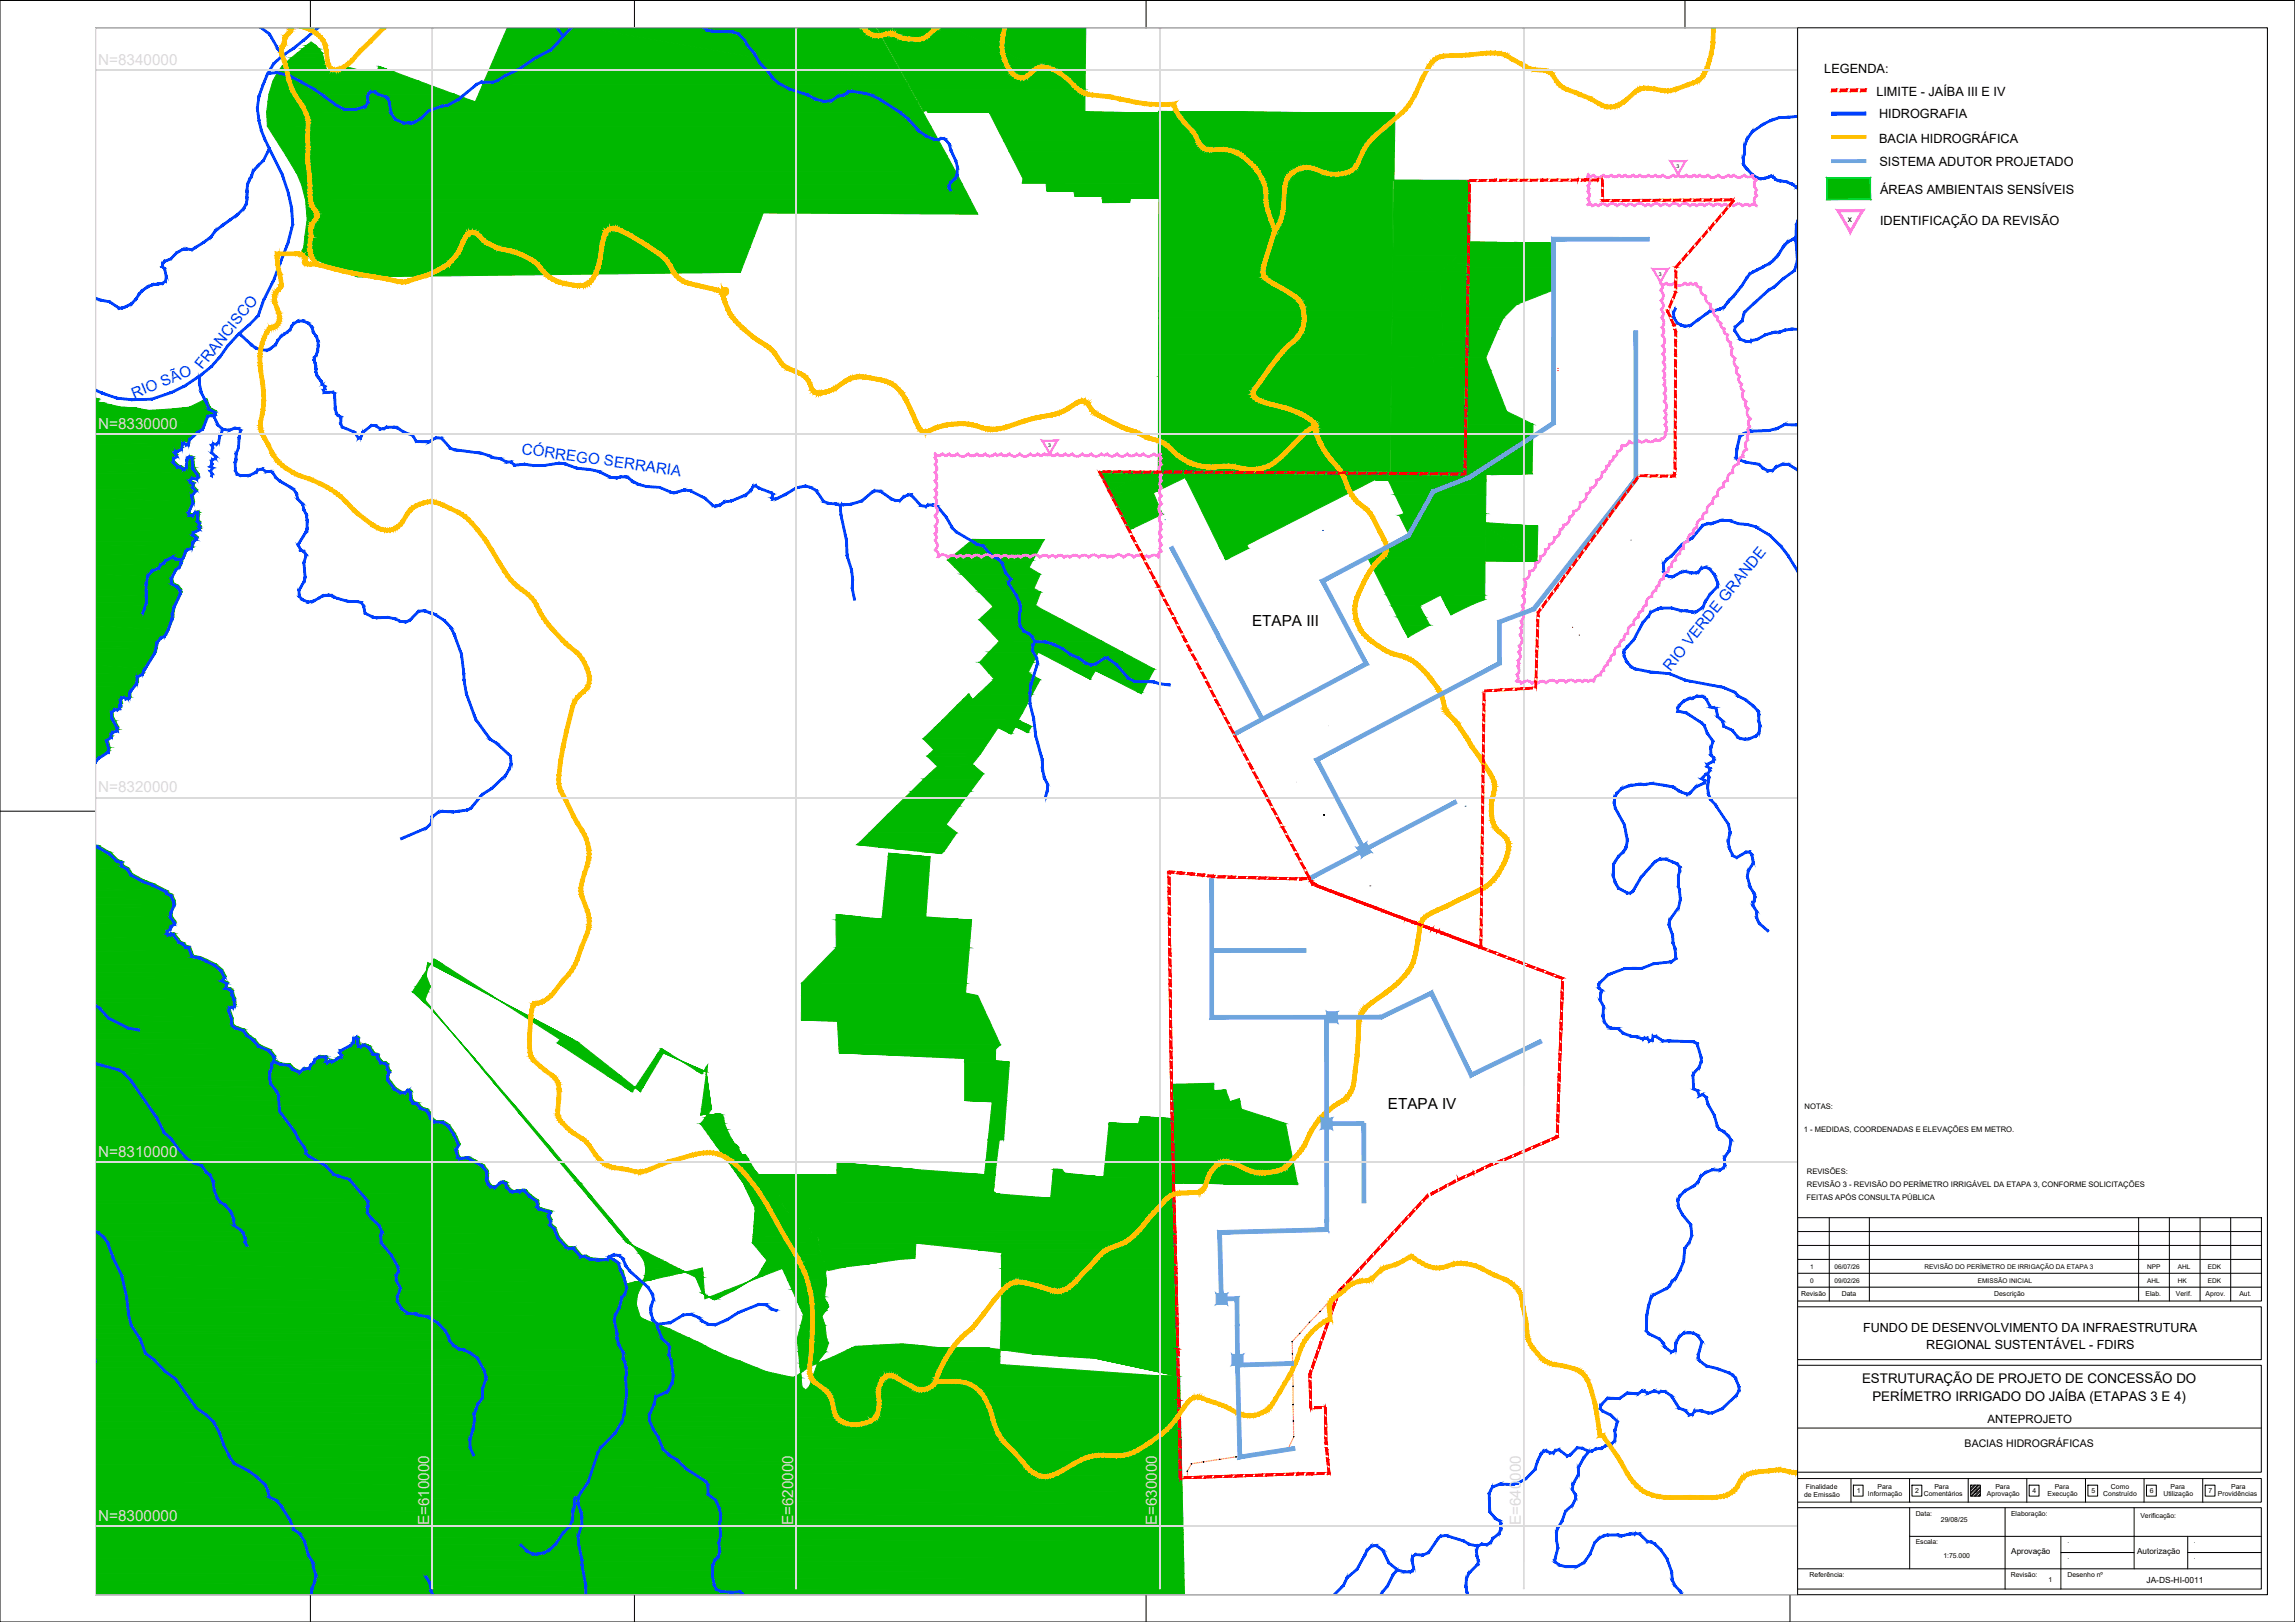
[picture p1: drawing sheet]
<svg xmlns="http://www.w3.org/2000/svg" width="841mm" height="594mm" viewBox="0 0 841 594" stroke-linecap="round" stroke-linejoin="round" font-family="sans-serif">
<defs><g id="words">
<g font-size="5.6" fill="#003fff">
<text x="74.1" y="135.7" transform="rotate(-51 74.1 135.7)">FRANCISCO</text>
<text x="49.1" y="146" transform="rotate(-22 49.1 146)">RIO SÃO</text>
<text x="191" y="166.3" transform="rotate(8 191 166.3)">CÓRREGO SERRARIA</text>
<text x="612.2" y="246" transform="rotate(-51 612.2 246)">RIO VERDE GRANDE</text>
</g>
<g font-size="5.6" fill="#dbdbdb">
<text x="36" y="156.9">N=8330000</text>
<text x="36" y="423.6">N=8310000</text>
<text x="36" y="556.9">N=8300000</text>
<text x="157.3" y="558.6" transform="rotate(-90 157.3 558.6)">E=610000</text>
<text x="290.6" y="558.6" transform="rotate(-90 290.6 558.6)">E=620000</text>
<text x="423.9" y="558.6" transform="rotate(-90 423.9 558.6)">E=630000</text>
<text x="557.3" y="558.6" transform="rotate(-90 557.3 558.6)">E=640000</text>
</g>
<g font-size="5.6">
<text x="458.9" y="229.4">ETAPA III</text>
<text x="508.6" y="406.3">ETAPA IV</text>
</g>
<g font-size="4.9">
<text x="682.4" y="506.4">ESTRUTURAÇÃO DE PROJETO DE CONCESSÃO DO</text>
<text x="686.1" y="513.1">PERÍMETRO IRRIGADO DO JAÍBA (ETAPAS 3 E 4)</text>
</g>
<g font-size="4.7">
<text x="668.5" y="26.9">LEGENDA:</text>
<text x="687.6" y="35.3">LIMITE - JAÍBA III E IV</text>
<text x="688.6" y="43.3">HIDROGRAFIA</text>
<text x="688.6" y="52.2">BACIA HIDROGRÁFICA</text>
<text x="688.8" y="60.7">SISTEMA ADUTOR PROJETADO</text>
<text x="689" y="71.1">ÁREAS AMBIENTAIS SENSÍVEIS</text>
<text x="689" y="82.4">IDENTIFICAÇÃO DA REVISÃO</text>
</g>
<g font-size="4.6">
<text x="682.8" y="487.8">FUNDO DE DESENVOLVIMENTO DA INFRAESTRUTURA</text>
<text x="705.9" y="494.1">REGIONAL SUSTENTÁVEL - FDIRS</text>
</g>
<text font-size="4.2" x="728.3" y="521.1">ANTEPROJETO</text>
<text font-size="3.9" x="720" y="529.9">BACIAS HIDROGRÁFICAS</text>
<g font-size="3.1">
<text x="677.2" y="81.2">x</text>
<text x="786.6" y="579.6">JA-DS-HI-0011</text>
</g>
<g font-size="3">
<text x="737" y="569.2">Aprovação</text>
<text x="783.1" y="569.2">Autorização</text>
</g>
<g font-size="2.8">
<text x="661.3" y="406.3">NOTAS:</text>
<text x="661" y="414.8">1 - MEDIDAS, COORDENADAS E ELEVAÇÕES EM METRO.</text>
<text x="662.1" y="430.2">REVISÕES:</text>
<text x="662.1" y="434.9">REVISÃO 3 - REVISÃO DO PERÍMETRO IRRIGÁVEL DA ETAPA 3, CONFORME SOLICITAÇÕES</text>
<text x="662" y="439.6">FEITAS APÓS CONSULTA PÚBLICA</text>
</g>
<g font-size="2.5">
<text x="660.1" y="474.8">Revisão</text>
<text x="674.9" y="474.8">Data</text>
<text x="730.8" y="474.8">Descrição</text>
<text x="786.3" y="474.8">Elab.</text>
<text x="797.4" y="474.8">Verif.</text>
<text x="808.3" y="474.8">Aprov.</text>
<text x="820.6" y="474.7">Aut.</text>
<text x="661.8" y="545.5">Finalidade</text>
<text x="688" y="545.3">Para</text>
<text x="708.9" y="545.3">Para</text>
<text x="731.2" y="545.3">Para</text>
<text x="753" y="545.3">Para</text>
<text x="773.6" y="545.3">Como</text>
<text x="795.4" y="545.3">Para</text>
<text x="817.7" y="545.3">Para</text>
<text x="661.1" y="548.4">de Emissão</text>
<text x="680.5" y="546.8">1</text>
<text x="684.5" y="548">Informação</text>
<text x="701.9" y="546.8">2</text>
<text x="705" y="548">Comentários</text>
<text x="723.4" y="546.8">3</text>
<text x="728.1" y="548">Aprovação</text>
<text x="744.8" y="546.8">4</text>
<text x="750.4" y="548">Execução</text>
<text x="766.4" y="546.8">5</text>
<text x="770.8" y="548">Construído</text>
<text x="787.8" y="546.8">6</text>
<text x="792.8" y="548">Utilização</text>
<text x="809.3" y="546.8">7</text>
<text x="812.8" y="548">Providências</text>
<text x="702" y="555.3">Data:</text>
<text x="711.3" y="557.4">29/08/25</text>
<text x="737" y="555.3">Elaboração:</text>
<text x="784.4" y="555.8">Verificação:</text>
<text x="702" y="565.6">Escala:</text>
<text x="757.6" y="565">.</text>
<text x="804" y="565">.</text>
<text x="712.2" y="570.5">1:75.000</text>
<text x="757.6" y="570.9">.</text>
<text x="804" y="571.2">.</text>
<text x="663.2" y="577.6">Referência:</text>
<text x="736.9" y="577.6">Revisão:</text>
<text x="750.7" y="579.3">1</text>
<text x="757.6" y="577.6">Desenho nº</text>
</g>
<g font-size="2.4">
<text x="663.4" y="464.8">1</text>
<text x="672.3" y="464.8">06/07/26</text>
<text x="705.3" y="464.8">REVISÃO DO PERÍMETRO DE IRRIGAÇÃO DA ETAPA 3</text>
<text x="786.8" y="464.7">NPP</text>
<text x="798.1" y="464.7">AHL</text>
<text x="809.1" y="464.7">EDK</text>
<text x="663.4" y="469.9">0</text>
<text x="672.3" y="469.9">09/02/26</text>
<text x="724.8" y="470">EMISSÃO INICIAL</text>
<text x="786.8" y="469.7">AHL</text>
<text x="798.1" y="469.7">HK</text>
<text x="809.1" y="469.7">EDK</text>
</g>
<g font-size="1.9">
<text x="614.3" y="61.5">3</text>
<text x="607.9" y="101">3</text>
<text x="384.1" y="163.8">3</text>
</g>
</g></defs>
<!-- layer: H-ambiental -->
<g fill="#00b800" stroke="#00b800" stroke-width=".37">
<path d="M112.6 16.4l1.4-1.1 1.5 1.1z"/>
<path d="M120.1 25.7l6.3-1.4 5.4 1.4z"/>
<path d="M215 10.2h106l11.6 20.7z"/>
<path d="M348.8 10.2h49.1l-.3 22.4z"/>
<path d="M338.4 40.5h.9z"/>
<path d="M424.6 40.8l22.1 .2z"/>
<path d="M374.6 67.1h8.8z"/>
<path d="M403.9 72.6h10.4l-.3 1.5z"/>
<path d="M279.7 77.9h78.3l.3 .6z"/>
<path d="M538.7 88.7l8.6 .1z"/>
<path d="M531.3 96.4l3.1-2.7 2.6 2.7z"/>
<path d="M75.4 146.2l.5-.2v.2z"/>
<path d="M35.1 146.9h.7z"/>
<path d="M35.1 147.2h.5z"/>
<path d="M35.1 147.5h2.5z"/>
<path d="M35.1 148.1l5.7 .2h-5.7z"/>
<path d="M35.1 148.8l8.9 .2h-8.9z"/>
<path d="M35.1 149.2l15 .3h-15z"/>
<path d="M35.1 149.6l16.5 .1z"/>
<path d="M35.1 150l19.4 .3h-19.4z"/>
<path d="M35.1 150.4l44.2 .2z"/>
<path d="M35.1 150.8l44.2 .3h-44.2z"/>
<path d="M78 151.4h1z"/>
<path d="M35.1 151.2l43.9 .2h-43.9z"/>
<path d="M35.1 151.5l41.5 .2z"/>
<path d="M35.1 151.7h41.4z"/>
<path d="M35.1 152.9l40 2.5h-40z"/>
<path d="M35.1 155.8l39.6 .7h-39.6z"/>
<path d="M35.1 156.9l37.9 .6h-37.9z"/>
<path d="M35.1 158.5l35.1 1.4h-35.1z"/>
<path d="M35.1 160.1l34.7 .2h-34.7z"/>
<path d="M35.1 160.8l34.4 .7h-34.4z"/>
<path d="M35.1 161.6h32.2z"/>
<path d="M67.8 161.5h1.7l-.2 .7z"/>
<path d="M35.1 162.2l32 .7h-32z"/>
<path d="M35.1 163.3l31.8 .6h-31.8z"/>
<path d="M35.1 164.2l30.5 .3h-30.5z"/>
<path d="M35.1 164.5h29.6z"/>
<path d="M35.1 164.8l29.2 .3h-29.2z"/>
<path d="M35.1 165.5l29.7 .4h-29.7z"/>
<path d="M35.1 166.3l30 .3h-30z"/>
<path d="M69.5 167.2l.5-.3 .9 .3z"/>
<path d="M35.1 166.9l28.9 .3h-28.9z"/>
<path d="M35.1 168l28.7 .7h-28.7z"/>
<path d="M35.1 169.6l30.4 .8h-30.4z"/>
<path d="M35.1 170.4h30.5z"/>
<path d="M35.1 170.4l31.3 .1z"/>
<path d="M35.1 171l32.6 .4h-32.6z"/>
<path d="M35.1 171.4h33.1z"/>
<path d="M402.9 172.8l14.6 .1z"/>
<path d="M418.1 172.9h16.4z"/>
<path d="M424.5 172.8h84.9v.2z"/>
<path d="M512.1 173.4h.3z"/>
<path d="M35.1 172.4l37.9 1.1h-37.9z"/>
<path d="M535.9 173.6l.9 .1z"/>
<path d="M536.8 173.6h8.6z"/>
<path d="M546.5 173.6h9.4z"/>
<path d="M35.1 173.9l38 .5h-38z"/>
<path d="M35.1 174.5l37.9 .2z"/>
<path d="M70.9 174.7h2.1l-.2 .3z"/>
<path d="M35.1 175l35.1 .4h-35.1z"/>
<path d="M35.1 175.4l35 .1z"/>
<path d="M504.1 175.8h4.7z"/>
<path d="M35.1 175.9l35.3 .3h-35.3z"/>
<path d="M35.1 176.5l36.3 .2h-36.3z"/>
<path d="M35.1 177.2l36.1 .4h-36.1z"/>
<path d="M35.1 177.9l36.1 .2h-36.1z"/>
<path d="M35.1 178.7l37.3 .7h-37.3z"/>
<path d="M35.1 180.2l35.9 .7h-35.9z"/>
<path d="M35.1 181l35.7 .1z"/>
<path d="M35.1 182.5l36.2 1.3h-36.2z"/>
<path d="M35.1 184l36 .2z"/>
<path d="M35.1 184.8l35.5 .5h-35.5z"/>
<path d="M35.1 186.2l34.8 .5h-34.8z"/>
<path d="M72.1 187.2h.9z"/>
<path d="M35.1 187.1l34.5 .3h-34.5z"/>
<path d="M35.1 187.8l34.8 .4h-34.8z"/>
<path d="M35.1 188.3l35.9 .1z"/>
<path d="M35.1 188.4h36.1z"/>
<path d="M35.1 189.6l37.8 .9h-37.8z"/>
<path d="M35.1 190.9l38.5 .2h-38.5z"/>
<path d="M35.1 191.2l38.5 .1z"/>
<path d="M544.5 191.4l13.1 .9h-13.1z"/>
<path d="M35.1 191.9l38.3 .4h-38.3z"/>
<path d="M35.1 192.5l38.6 .2z"/>
<path d="M411 188.6h14.4l-10.3 4.9z"/>
<path d="M35.1 193.1l38.6 .4h-38.6z"/>
<path d="M35.1 194.2l36.3 .5h-36.3z"/>
<path d="M35.1 195.2l36.1 .3h-36.1z"/>
<path d="M35.1 195.7l36.5 .1z"/>
<path d="M35.1 196.2l37.4 .3h-37.4z"/>
<path d="M35.1 196.8l37.4 .2h-37.4z"/>
<path d="M356.3 197.5l4.8 .1z"/>
<path d="M366.5 197.7l16.2-.1z"/>
<path d="M35.1 197.7l36.2 .5h-36.2z"/>
<path d="M35.1 199.5l35.7 .9h-35.7z"/>
<path d="M35.1 200.7l34.2 .2z"/>
<path d="M35.1 201.3l33.5 .3h-33.5z"/>
<path d="M35.1 202.8l32.8 .8h-32.8z"/>
<path d="M35.1 203.6h32.7z"/>
<path d="M447.1 200.9h10.4l-7.5 3.7z"/>
<path d="M35.1 204.2l31.9 .4h-31.9z"/>
<path d="M544.5 192.7h19l-.3 12.7z"/>
<path d="M35.1 205.2l31.9 .4h-31.9z"/>
<path d="M35.1 206.6l31.2 .7h-31.2z"/>
<path d="M35.1 207.8l30 .3h-30z"/>
<path d="M35.1 208.2h30z"/>
<path d="M35.1 210.3l28.2 1.2h-28.2z"/>
<path d="M35.1 212.4l28.4 .5h-28.4z"/>
<path d="M35.1 213.2l28.4 .2z"/>
<path d="M35.1 214l30.3 .4h-30.3z"/>
<path d="M35.1 214.7l30.7 .2h-30.7z"/>
<path d="M35.1 215.4l31.4 .3h-31.4z"/>
<path d="M35.1 216.4l31.6 .3h-31.6z"/>
<path d="M35.1 216.8l31.6 .1z"/>
<path d="M35.1 218l30.8 .6h-30.8z"/>
<path d="M35.1 219.2l30.3 .4h-30.3z"/>
<path d="M35.1 220.2l29.9 .4h-29.9z"/>
<path d="M35.1 221.6l29.2 .5h-29.2z"/>
<path d="M35.1 222.4l29 .2z"/>
<path d="M35.1 223.8l28.6 .8h-28.6z"/>
<path d="M529.7 221.3h9.9l-7.6 3.8z"/>
<path d="M35.1 224.9l28.6 .2z"/>
<path d="M512.1 226h10.3z"/>
<path d="M35.1 225.7l28.6 .3h-28.6z"/>
<path d="M35.1 229.2l26.8 1.6h-26.8z"/>
<path d="M35.1 231.2l26.5 .1z"/>
<path d="M35.1 232.2l25.8 .4h-25.8z"/>
<path d="M513.6 229h10.3l-7.8 4.3z"/>
<path d="M35.1 233.1l24.4 .2h-24.4z"/>
<path d="M35.1 234.3l23.1 .5h-23.1z"/>
<path d="M35.1 236.7l22.5 .7h-22.5z"/>
<path d="M35.1 238.4l22.2 .4h-22.2z"/>
<path d="M35.1 239.5l21.6 .2h-21.6z"/>
<path d="M35.1 243.6l18.4 1.3h-18.4z"/>
<path d="M35.1 245l18.3 .1z"/>
<path d="M35.1 246.2l17.6 .4h-17.6z"/>
<path d="M35.1 247.2l15.8 .2h-15.8z"/>
<path d="M393.4 245.6l6.1 3.1z"/>
<path d="M393.4 245.6h8l-1.9 3.1z"/>
<path d="M35.1 249.4l15.6 .5h-15.6z"/>
<path d="M35.1 251l14.5 .3h-14.5z"/>
<path d="M35.1 252.2l13.5 .2h-13.5z"/>
<path d="M401.4 245.6h21.3l-4.1 7.9z"/>
<path d="M35.1 253.3l13 .2h-13z"/>
<path d="M354.8 254.3h.4z"/>
<path d="M35.1 254.6l12.8 .3h-12.8z"/>
<path d="M35.1 255.1h10.1z"/>
<path d="M46.3 255.2h1.6l-.3 .3z"/>
<path d="M35.1 255.8l9.6 .2z"/>
<path d="M35.1 256h9.6z"/>
<path d="M35.1 257.4l9.7 .3h-9.7z"/>
<path d="M35.1 258h9.4z"/>
<path d="M35.1 258.8l9.3 .2z"/>
<path d="M42.4 259.5h1.2z"/>
<path d="M35.1 259.4l8.5 .1z"/>
<path d="M35.1 260.4l6.3 .1z"/>
<path d="M35.1 262.3l6.5 .2h-6.5z"/>
<path d="M35.1 263.8l7.3 .2h-7.3z"/>
<path d="M35.1 266l8.4 .2h-8.4z"/>
<path d="M35.1 267.1l8.4 .2z"/>
<path d="M35.1 267.7l6.7 .1z"/>
<path d="M372.2 266.1h5.7l-1 2z"/>
<path d="M35.1 268.1h6.5z"/>
<path d="M365.8 266.5h6.1l-1.1 1.9z"/>
<path d="M35.1 268.4h6.2z"/>
<path d="M35.1 269.5l6.2 .1z"/>
<path d="M35.1 270.7l4.5 .1z"/>
<path d="M35.1 273.5l5.3 .3h-5.3z"/>
<path d="M35.1 274.9l5.1 .1z"/>
<path d="M35.1 277.3h1.5z"/>
<path d="M35.1 278.4h.7z"/>
<path d="M35.1 279.2h.2z"/>
<path d="M35.1 309.5l1.1 .2z"/>
<path d="M35.1 309.7l1.3 .1z"/>
<path d="M35.1 310.5l4.8 1.4h-4.8z"/>
<path d="M35.1 312.2l5.7 .2h-5.7z"/>
<path d="M35.1 312.4h5.7z"/>
<path d="M325.6 312.5l1.8 .1z"/>
<path d="M337.2 311.8h8.7l-.8 .7z"/>
<path d="M35.1 314.5l8.2 .3h-8.2z"/>
<path d="M35.1 315.3l9.5 .1z"/>
<path d="M35.1 315.5h9.9z"/>
<path d="M35.1 316.5l10.1 .2z"/>
<path d="M35.1 317.7l12.1 .2h-12.1z"/>
<path d="M35.1 318.8l12.8 .2h-12.8z"/>
<path d="M35.1 319.8l13.4 .2z"/>
<path d="M35.1 321.8l17.8 .6h-17.8z"/>
<path d="M35.1 322.7l18.8 .1z"/>
<path d="M35.1 323.4l21.2 .2h-21.2z"/>
<path d="M35.1 325.4l26.4 .8h-26.4z"/>
<path d="M35.1 326.7l26.7 .2h-26.7z"/>
<path d="M35.1 327.4l28.1 .2h-28.1z"/>
<path d="M35.1 328.3l28.6 .3h-28.6z"/>
<path d="M35.1 329.4l29.1 .4h-29.1z"/>
<path d="M35.1 330.7l29.2 .4h-29.2z"/>
<path d="M35.1 332.3l28.6 .5h-28.6z"/>
<path d="M35.1 333.6l28 .4h-28z"/>
<path d="M35.1 335.1l28 .4h-28z"/>
<path d="M35.1 336.9l29.3 .5h-29.3z"/>
<path d="M35.1 337.9l29.3 .2h-29.3z"/>
<path d="M35.1 338.7l28.1 .2h-28.1z"/>
<path d="M35.1 339.7l27.8 .3h-27.8z"/>
<path d="M35.1 340.4l26.8 .2h-26.8z"/>
<path d="M35.1 341.1l26.6 .1z"/>
<path d="M35.1 341.4h26.6z"/>
<path d="M63.4 341.6l.7 .2h-.9z"/>
<path d="M35.1 341.8l27.1 .1z"/>
<path d="M35.1 342h27.9z"/>
<path d="M35.1 343.3l30.5 .6h-30.5z"/>
<path d="M35.1 344.5l31.1 .2h-31.1z"/>
<path d="M35.1 345.1l32.3 .1z"/>
<path d="M35.1 346l33.5 .4h-33.5z"/>
<path d="M35.1 346.6h34.7z"/>
<path d="M35.1 348l35.4 .6h-35.4z"/>
<path d="M35.1 349.4l35.8 .5h-35.8z"/>
<path d="M35.1 350.2l38.5 .2h-38.5z"/>
<path d="M159 351.2l.5 .2h-.6z"/>
<path d="M35.1 351.1l40.7 .3h-40.7z"/>
<path d="M156.8 352.5l1 .6h-1.1z"/>
<path d="M35.1 352.5l44.3 .7h-44.3z"/>
<path d="M35.1 354.3l46.5 .8h-46.5z"/>
<path d="M35.1 355.7l47 .4h-47z"/>
<path d="M35.1 357l47.8 .6h-47.8z"/>
<path d="M35.1 358.4l46.8 .4h-46.8z"/>
<path d="M35.1 359.4l48.6 .4h-48.6z"/>
<path d="M35.1 360.5l48.3 .4h-48.3z"/>
<path d="M35.1 361.3l48.1 .2h-48.1z"/>
<path d="M35.1 361.7l49.4 .2z"/>
<path d="M35.1 362.4l50.5 .3h-50.5z"/>
<path d="M35.1 363.5l50.6 .6h-50.6z"/>
<path d="M35.1 365l51.3 .6h-51.3z"/>
<path d="M35.1 366.5l51.3 .5h-51.3z"/>
<path d="M35.1 367.6l51.4 .4h-51.4z"/>
<path d="M35.1 368.3l51 .2h-51z"/>
<path d="M85.3 368.5l.7 .2z"/>
<path d="M85.3 368.5h.8z"/>
<path d="M35.1 368.6l49.5 .1z"/>
<path d="M35.1 369.4l49.4 .4h-49.4z"/>
<path d="M35.1 369.8h49.4z"/>
<path d="M35.1 371.7l50.3 1.1h-50.3z"/>
<path d="M35.1 372.8l50.3 .1z"/>
<path d="M35.1 373.9l50.3 .7h-50.3z"/>
<path d="M35.1 375l50.6 .3h-50.6z"/>
<path d="M35.1 375.7l51.5 .2h-51.5z"/>
<path d="M35.1 376.1h52.1z"/>
<path d="M35.1 376.7l54.7 .3h-54.7z"/>
<path d="M35.1 378.1l55.9 .6h-55.9z"/>
<path d="M35.1 379.1l56.6 .2h-56.6z"/>
<path d="M130.3 379.8l.9-.3 .3 .3z"/>
<path d="M35.1 380.1l58.4 .5h-58.4z"/>
<path d="M133.6 382.4h.6z"/>
<path d="M35.1 381.8l60.1 .8h-60.1z"/>
<path d="M35.1 382.8l60.6 .1z"/>
<path d="M242.3 384l.4 .2h-.6z"/>
<path d="M35.1 383.8l64.1 .6h-64.1z"/>
<path d="M117.5 386.6h2.2z"/>
<path d="M35.1 385.8l65.9 1h-65.9z"/>
<path d="M35.1 387.7l65.8 .6h-65.8z"/>
<path d="M35.1 388.3h65.9z"/>
<path d="M35.1 388.9l68.2 .5h-68.2z"/>
<path d="M35.1 389.6l71.4 .1z"/>
<path d="M259.3 390.1l-.1 .7h-.4z"/>
<path d="M35.1 390.6l72.8 .7h-72.8z"/>
<path d="M35.1 391.8l75 .4h-75z"/>
<path d="M35.1 392.3h75.2z"/>
<path d="M258.8 392.6l.1 .3z"/>
<path d="M35.1 392.6l107.8 .3h-107.8z"/>
<path d="M256.8 393.1h.5l-.1 .2z"/>
<path d="M258.9 393.1v.2z"/>
<path d="M35.1 393.3l107.5 .4h-107.5z"/>
<path d="M35.1 394.3l107.5 .7h-107.5z"/>
<path d="M35.1 395.6l108.4 .6h-108.4z"/>
<path d="M429.7 397.2l15.1-.4v.4z"/>
<path d="M35.1 397.3l110.1 1.1h-110.1z"/>
<path d="M149.9 398.9h.5z"/>
<path d="M448.1 399.3l1.1-.1z"/>
<path d="M35.1 399.1l112.3 .7h-112.3z"/>
<path d="M232.9 398.4l1.8 1.4z"/>
<path d="M232.9 398.4h2.6l-.8 1.4z"/>
<path d="M35.1 399.8h112.3z"/>
<path d="M229.4 398.4h3.3l-1 1.4z"/>
<path d="M35.1 400.9l116 1.2h-116z"/>
<path d="M35.1 402.2l116 .1z"/>
<path d="M452 403.1l2.2-.7 .1 .7z"/>
<path d="M35.1 402.9l116.9 .6h-116.9z"/>
<path d="M35.1 403.7l118.2 .1z"/>
<path d="M35.1 404.6l119.5 .8h-119.5z"/>
<path d="M35.1 405.4l119.6 .1z"/>
<path d="M35.1 405.8l121.6 .4h-121.6z"/>
<path d="M35.1 406.4l122 .3h-122z"/>
<path d="M35.1 406.9l122.5 .3h-122.5z"/>
<path d="M35.1 407.3h122.5z"/>
<path d="M262.2 408h1.6z"/>
<path d="M256.8 408.2h.7l-.7 .3z"/>
<path d="M418 409l3.6 .2h-3.7z"/>
<path d="M35.1 408.2l123.3 1h-123.3z"/>
<path d="M35.1 409.2h123.3z"/>
<path d="M35.1 409.8l124.7 .6h-124.7z"/>
<path d="M35.1 410.5l127.5 .1z"/>
<path d="M35.1 410.9l128.6 .3h-128.6z"/>
<path d="M406.5 411.2l2.7 .2z"/>
<path d="M35.1 411.5l129.6 .4h-129.6z"/>
<path d="M35.1 412.8l130.8 .9h-130.8z"/>
<path d="M35.1 414.4l131.8 .7h-131.8z"/>
<path d="M35.1 415.6l132.3 .6h-132.3z"/>
<path d="M35.1 417.4l133.4 1.4h-133.4z"/>
<path d="M35.1 418.9l133.6 .1z"/>
<path d="M35.1 419.8l132.5 .9h-132.5z"/>
<path d="M35.1 421l132.7 .4h-132.7z"/>
<path d="M35.1 422.3l133.2 1.1h-133.2z"/>
<path d="M168.8 423.9l3.1-.3 .6 .3z"/>
<path d="M35.1 423.5l133.4 .1z"/>
<path d="M35.1 423.7l133.7 .2h-133.7z"/>
<path d="M35.1 424.4l139.4 .6h-139.4z"/>
<path d="M306.7 425.8l1.4 .1z"/>
<path d="M35.1 425.7l142.2 .9h-142.2z"/>
<path d="M35.1 426.8l142.5 .2h-142.5z"/>
<path d="M386.1 428.1l3.1 .2h-3.2z"/>
<path d="M35.1 427.8l143.8 .8h-143.8z"/>
<path d="M35.1 428.9l143.8 .2h-143.8z"/>
<path d="M278.2 430.2h.9z"/>
<path d="M303.5 430.4h61.2z"/>
<path d="M35.1 429.8l143.9 1h-143.9z"/>
<path d="M35.1 430.8h143.9z"/>
<path d="M35.1 431.3l143.8 .6h-143.8z"/>
<path d="M35.1 432.1l144.1 .4h-144.1z"/>
<path d="M184.6 432.6h.4z"/>
<path d="M435 433.3h40.4z"/>
<path d="M432.5 433.3h.6z"/>
<path d="M435.3 433.3h3.1z"/>
<path d="M35.1 432.9l144.4 .5h-144.4z"/>
<path d="M448.4 433.6h15.9z"/>
<path d="M464.3 433.6l11.2 .2z"/>
<path d="M35.1 433.8l145.3 .4h-145.3z"/>
<path d="M35.1 434.3h146.1z"/>
<path d="M35.1 434.4h146.6z"/>
<path d="M35.1 434.4l151.2 .1z"/>
<path d="M35.1 434.6l151.3 .1z"/>
<path d="M191.8 435.6h.7z"/>
<path d="M35.1 435.2l152.6 .7h-152.6z"/>
<path d="M35.1 436h153.4z"/>
<path d="M35.1 436h153.5z"/>
<path d="M35.1 436.7l159.4 .9h-159.4z"/>
<path d="M35.1 437.7l159.7 .1z"/>
<path d="M35.1 438.5l162.3 1.1h-162.3z"/>
<path d="M35.1 440.2l162.5 .7h-162.5z"/>
<path d="M35.1 441.2l162.3 .4h-162.3z"/>
<path d="M35.1 441.9l162.8 .4h-162.8z"/>
<path d="M35.1 442.4l163.4 .1z"/>
<path d="M35.1 442.9l167 .6h-167z"/>
<path d="M35.1 443.6l167.2 .2z"/>
<path d="M35.1 444.2l166.5 .4h-166.5z"/>
<path d="M35.1 444.9l166.5 .4h-166.5z"/>
<path d="M35.1 445.8l167.1 .6h-167.1z"/>
<path d="M35.1 446.5l167.2 .2z"/>
<path d="M35.1 447.3l167 .9h-167z"/>
<path d="M294.8 448.8h.3z"/>
<path d="M35.1 448.7l168.6 .9h-168.6z"/>
<path d="M35.1 449.6l168.6 .1z"/>
<path d="M35.1 450.7l169.6 1.5h-169.6z"/>
<path d="M35.1 452.4l169.8 .4h-169.8z"/>
<path d="M35.1 454.1l172.6 1.9h-172.6z"/>
<path d="M35.1 456.1l172.8 .2h-172.8z"/>
<path d="M209.3 456.8h1.5z"/>
<path d="M35.1 456.5l174 .3h-174z"/>
<path d="M213.4 459.8h1.7z"/>
<path d="M35.1 458l178.1 1.7h-178.1z"/>
<path d="M35.1 459.8h178.3z"/>
<path d="M35.1 460.1l181.3 .5h-181.3z"/>
<path d="M35.1 460.6l181.5 .1z"/>
<path d="M220 461h3.8z"/>
<path d="M35.1 460.8l184.2 .1z"/>
<path d="M35.1 461h184.9z"/>
<path d="M35.1 461l190 .1z"/>
<path d="M257 464.5h.4z"/>
<path d="M302.8 464.2h5.8l-3.6 .8z"/>
<path d="M35.1 462.8l193.3 2.8h-193.3z"/>
<path d="M235.8 468.8h.3z"/>
<path d="M235.8 469.4l.3-.1z"/>
<path d="M274.2 469.4h.2z"/>
<path d="M235.5 469.4h.5z"/>
<path d="M35.1 467.3l194.5 2.7h-194.5z"/>
<path d="M35.1 470.1l194.6 .2z"/>
<path d="M35.1 471.6l198.7 2.1h-198.7z"/>
<path d="M35.1 473.8l198.6 .1z"/>
<path d="M258.3 475.1h1.6l-1.6 .6z"/>
<path d="M261.5 475.9h.8l-.5 .2z"/>
<path d="M35.1 475.3l198.1 2.4h-198.1z"/>
<path d="M35.1 478.2l198.5 .8h-198.5z"/>
<path d="M35.1 480.3l199.5 2.1h-199.5z"/>
<path d="M35.1 482.9l201.7 .7h-201.7z"/>
<path d="M35.1 483.9l204.2 .6h-204.2z"/>
<path d="M35.1 484.5l204.7 .1z"/>
<path d="M35.1 485l207.3 .6h-207.3z"/>
<path d="M35.1 486l210.2 .7h-210.2z"/>
<path d="M35.1 487.4l214.1 1.1h-214.1z"/>
<path d="M35.1 489.1l217.6 1h-217.6z"/>
<path d="M35.1 490.6l220.5 .9h-220.5z"/>
<path d="M35.1 491.7l221.7 .4h-221.7z"/>
<path d="M319.7 492.8l10.9-.6 5.9 .6z"/>
<path d="M35.1 492.4l223.3 .5h-223.3z"/>
<path d="M35.1 493.5l226.7 1.2h-226.7z"/>
<path d="M35.1 494.7l227 .1z"/>
<path d="M35.1 494.8l227.4 .2z"/>
<path d="M35.1 495.3l228.9 .4h-228.9z"/>
<path d="M35.1 496.1l231.1 .6h-231.1z"/>
<path d="M35.1 497.4l236.3 1.2h-236.3z"/>
<path d="M35.1 499.4l242.3 1.6h-242.3z"/>
<path d="M35.1 501.5l245.8 .9h-245.8z"/>
<path d="M431.3 504h.5z"/>
<path d="M35.1 503l253.8 1.2h-253.8z"/>
<path d="M35.1 504.3l255.9 .3h-255.9z"/>
<path d="M35.1 504.7l258.5 .1z"/>
<path d="M35.1 505.9l258.8 2.1h-258.8z"/>
<path d="M35.1 508.1l259.1 .2z"/>
<path d="M35.1 508.4l259.5 .2h-259.5z"/>
<path d="M35.1 508.8l260.1 .4h-260.1z"/>
<path d="M35.1 509.5l397.3 .8h-397.3z"/>
<path d="M35.1 510.9l397.4 1.5h-397.4z"/>
<path d="M35.1 513.1l397.4 1.9h-397.4z"/>
<path d="M35.1 516.6l397.5 4.2h-397.5z"/>
<path d="M35.1 521.4l397.6 1.7h-397.6z"/>
<path d="M35.1 524.3l397.7 3h-397.7z"/>
<path d="M35.1 528.5l397.8 3.2h-397.8z"/>
<path d="M35.1 533l397.9 3.5h-397.9z"/>
<path d="M35.1 537.7l398 3.1h-398z"/>
<path d="M35.1 542.5l398.1 4.2h-398.1z"/>
<path d="M35.1 548l398.2 3.2h-398.2z"/>
<path d="M35.1 552.5l398.4 3.4h-398.4z"/>
<path d="M35.1 556.1l398.4 .9h-398.4z"/>
<path d="M35.1 557.3l398.4 1.2h-398.4z"/>
<path d="M35.1 558.7l398.4 .5h-398.4z"/>
<path d="M35.1 559.5l398.4 1h-398.4z"/>
<path d="M35.1 560.7l398.4 .6h-398.4z"/>
<path d="M35.1 561.3l398.4 .1z"/>
<path d="M35.1 561.6l398.5 .4h-398.5z"/>
<path d="M35.1 562.6l398.5 2h-398.5z"/>
<path d="M35.1 564.7l398.5 .3h-398.5z"/>
<path d="M35.1 565.4l398.6 1.2h-398.6z"/>
<path d="M35.1 566.9l398.6 .7h-398.6z"/>
<path d="M35.1 567.7l398.6 .5h-398.6z"/>
<path d="M35.1 568.3l398.6 .3h-398.6z"/>
<path d="M35.1 568.6h398.6z"/>
<path d="M35.1 568.7l398.6 .3h-398.6z"/>
<path d="M35.1 569.4l398.6 1.5h-398.6z"/>
<path d="M35.1 571.2l398.7 1.2h-398.7z"/>
<path d="M35.1 572.5l398.7 .4h-398.7z"/>
<path d="M35.1 573l398.7 .7h-398.7z"/>
<path d="M35.1 574.3l398.8 1.9h-398.8z"/>
<path d="M35.1 576.8l398.8 1.9h-398.8z"/>
<path d="M35.1 579.7l398.9 3.6h-398.9z"/>
<path d="M35.1 583.7l75.8 .3h-75.8z"/>
<path d="M112.6 16.4l3.3 .4-.4-.4zM112.2 16.8l.4-.4 3.3 .4z"/>
<path d="M112.2 16.8l4.8 1.1-1.1-1.1zM110.9 17.9l1.3-1.1 4.8 1.1z"/>
<path d="M110.9 17.9l7.2 1.5-1.1-1.5zM108.9 19.4l2-1.5 7.2 1.5z"/>
<path d="M108.9 19.4l9.6 1.8-.4-1.8zM106.7 21.2l2.2-1.8 9.6 1.8z"/>
<path d="M106.7 21.2l12.6 2.9-.8-2.9zM103.5 24.1l3.2-2.9 12.6 2.9z"/>
<path d="M103.5 24.1l16.2 1.6-.4-1.6zM103.5 24.1l16.2 1.6h-17.4z"/>
<path d="M138.8 24.3l3.9 1.5zM138.8 24.3l3.9 1.5h-4.3z"/>
<path d="M120.1 25.7l12.8 .1zM119.7 25.8h13.2z"/>
<path d="M102.3 25.7l17.4 .1zM102.3 25.7l17.4 .1z"/>
<path d="M138.4 25.8l5.4 .4-1.1-.4zM138.4 25.8l5.4 .4h-5.5z"/>
<path d="M102.2 25.8l36.1 .4-5.4-.4zM102.2 25.8l36.1 .4h-36.4z"/>
<path d="M101.9 26.2l42.4 .1zM101.9 26.2l42.4 .1z"/>
<path d="M101.8 26.3l51.5 3.3-9-3.3zM101.8 26.3l51.5 3.3h-53.3z"/>
<path d="M185.9 10.2l-8.9 20.7h155.6zM185.9 10.2h29.1l117.6 20.7z"/>
<path d="M321.5 10.2l12.5 22.4h63.6zM321.5 10.2h27.3l48.8 22.4z"/>
<path d="M100 29.6l66.5 4.9-13.2-4.9zM100 29.6l66.5 4.9h-67.9z"/>
<path d="M177 30.9l159.1 6.3-3.5-6.3zM177 30.9l159.1 6.3h-161.9z"/>
<path d="M98.6 34.5l75.2 2.7-7.3-2.7zM98.6 34.5l75.2 2.7h-75.6z"/>
<path d="M174.2 37.2l162 .1zM174.2 37.2l162 .1z"/>
<path d="M98.2 37.2l76 .1zM98.2 37.2l76 .1z"/>
<path d="M334 32.6l63.6 7.9v-7.9zM334 32.6l63.6 7.9h-59.3z"/>
<path d="M338.3 40.5h1.3zM338.3 40.5h1z"/>
<path d="M338.4 40.5h.4zM338.4 40.5h.4z"/>
<path d="M339.6 40.5l58 .5v-.5zM339.6 40.5l58 .5h-57.7z"/>
<path d="M339.9 41h57.7zM339.9 41h57.7z"/>
<path d="M362.4 41l35.2 .1zM362.4 41l35.2 .1z"/>
<path d="M342.3 41l20.2 .1zM342.3 41l20.2 .1z"/>
<path d="M396.9 41.1h.7zM396.9 41.1h.7z"/>
<path d="M98.2 37.3l240 3.8-2-3.8zM98.2 37.3l240 3.8h-240.5z"/>
<path d="M397.6 41.1l19.7 .1zM397.6 41.1l19.7 .1z"/>
<path d="M362.5 41.1l35.1 .1zM362.5 41.1l35.1 .1z"/>
<path d="M424.6 41l64.4 .3zM424.6 41l64.4 .3h-64.4z"/>
<path d="M362.5 41.2l62.1 .1zM362.5 41.2l62.1 .1z"/>
<path d="M424.6 41.3h64.6zM424.6 41.3h64.6z"/>
<path d="M424.8 41.3l86.4 .2zM424.8 41.3l86.4 .2z"/>
<path d="M97.7 41.1l243.4 5.1-2.9-5.1zM97.7 41.1l243.4 5.1h-243.1z"/>
<path d="M424.8 41.5l86.2 10 .2-10zM424.8 41.5l86.2 10h-86.2z"/>
<path d="M362.6 41.3l62.2 10.2-.2-10.2zM362.6 41.3l62.2 10.2h-57z"/>
<path d="M424.8 51.5l86.2 3.9v-3.9zM424.8 51.5l86.2 3.9h-86.2z"/>
<path d="M367.8 51.5l57 3.9v-3.9zM367.8 51.5l57 3.9h-55z"/>
<path d="M98 46.2l249 10.8-5.9-10.8zM98 46.2l249 10.8h-242.2z"/>
<path d="M104.8 57l245.5 6-3.3-6zM104.8 57l245.5 6h-241.9z"/>
<path d="M108.4 63l242.2 .6-.3-.6zM108.4 63l242.2 .6h-241.8z"/>
<path d="M369.8 55.4l54.9 10 .1-10zM369.8 55.4l54.9 10h-49.8z"/>
<path d="M424.8 55.4l86 10.7 .2-10.7zM424.8 55.4l86 10.7h-86.1z"/>
<path d="M510.5 66.1h.3zM510.5 66.1h.3z"/>
<path d="M424.7 66.1h85.8zM424.7 66.1h85.8z"/>
<path d="M510.8 66.1h27.8zM510.8 66.1h27.8z"/>
<path d="M374.9 65.4l49.8 1.7v-1.7zM374.9 65.4l49.8 1.7h-50.1z"/>
<path d="M108.8 63.6l243.8 3.9-2-3.9zM108.8 63.6l243.8 3.9h-242.2z"/>
<path d="M383.4 67.1l41.3 2.8v-2.8zM383.4 67.1l41.3 2.8h-41.2z"/>
<path d="M383.5 69.9l41.2 .1zM383.5 69.9l41.2 .1z"/>
<path d="M393.5 70l31.2 1.8v-1.8zM393.5 70l31.2 1.8h-30.8z"/>
<path d="M393.9 71.8l30.8 .1zM393.9 71.8l30.8 .1z"/>
<path d="M403.8 71.9l20.9 .7v-.7zM403.8 71.9l20.9 .7h-20.8z"/>
<path d="M403.9 72.6h20.8zM403.9 72.6h10.4z"/>
<path d="M110.4 67.5l245.2 5.7-3-5.7zM110.4 67.5l245.2 5.7h-243.6z"/>
<path d="M403.9 72.6l.2 1.5h9.9zM404.1 74.1h9.9z"/>
<path d="M112 73.2l246 4.7-2.4-4.7zM112 73.2l246 4.7h-245.6z"/>
<path d="M112.4 77.9l166.4 2.5 .9-2.5zM112.4 77.9l166.4 2.5h-166.2z"/>
<path d="M112.6 80.4l163.8 6.2 2.4-6.2zM112.6 80.4l163.8 6.2h-164.7z"/>
<path d="M538.7 88.8h9.9zM538.7 88.8h9.9z"/>
<path d="M555 88.8h2.4zM555 88.8h2.4z"/>
<path d="M538.7 88.8h16.3zM538.7 88.8h16.3z"/>
<path d="M538.7 88.8l29.5 .3zM538.7 88.8l29.5 .3h-29.5z"/>
<path d="M111.7 86.6l163.1 4 1.6-4zM111.7 86.6l163.1 4h-163.5z"/>
<path d="M111.3 90.6h163.5zM111.3 90.6h163.5z"/>
<path d="M111.3 90.6l162.7 2.2 .8-2.2zM111.3 90.6l162.7 2.2h-163.9z"/>
<path d="M510.8 66.1l27.8 27.6v-27.6zM510.8 66.1l27.8 27.6h-28.1z"/>
<path d="M534.4 93.7l4.2 3.8v-3.8zM534.4 93.7l4.2 3.8h-.5z"/>
<path d="M531.3 96.4l6.8 1.1-1.1-1.1zM530.1 97.5l1.2-1.1 6.8 1.1zM530.1 97.5h8zM530.1 97.5h8z"/>
<path d="M538.7 89.1l29.8 8.7-.3-8.7zM538.7 89.1l29.8 8.7h-29.9z"/>
<path d="M538.1 97.5l.5 .3zM538.1 97.5h.5v.3z"/>
<path d="M530.1 97.5l8.5 .3-.5-.3zM529.7 97.8l.4-.3 8.5 .3z"/>
<path d="M529.7 97.8l8.8 1.7 .1-1.7zM527.8 99.5l1.9-1.7 8.8 1.7z"/>
<path d="M510.5 93.7l17.3 5.8 6.6-5.8zM510.5 93.7l17.3 5.8h-17.4z"/>
<path d="M110.1 92.8l161.2 7 2.7-7zM110.1 92.8l161.2 7h-144.3z"/>
<path d="M127 99.8l20.3 1.4 124-1.4zM127 99.8l20.3 1.4h-16.7z"/>
<path d="M130.6 101.2h16.7zM130.6 101.2h16.5zM130.6 101.2h16.5l-16 .2z"/>
<path d="M538.6 97.8l30.3 8.6-.4-8.6zM538.6 97.8l30.3 8.6h-30.5z"/>
<path d="M538.4 106.4l17.4 5.1 13.1-5.1zM538.4 106.4l17.4 5.1h-17.6z"/>
<path d="M510.4 99.5l17.9 14.3-.5-14.3zM510.4 99.5l17.9 14.3h-18.1z"/>
<path d="M424.7 66.1l85.5 47.7 .3-47.7zM424.7 66.1l85.5 47.7h-85.6z"/>
<path d="M538.2 111.5l12.8 4.8 4.8-4.8zM538.2 111.5l12.8 4.8h-13z"/>
<path d="M510.2 113.8l18.2 2.5-.1-2.5zM510.2 113.8l18.2 2.5h-18.2z"/>
<path d="M424.6 113.8l85.5 2.5 .1-2.5zM424.6 113.8l85.5 2.5h-85.5z"/>
<path d="M538 116.3l11 4.2 2-4.2zM538 116.3l11 4.2h-11.1z"/>
<path d="M510.2 116.3l18.5 8.9-.3-8.9zM510.2 116.3l18.5 8.9h-18.6z"/>
<path d="M510.1 125.2l18.7 1.7-.1-1.7zM510.1 125.2l18.7 1.7h-18.8z"/>
<path d="M527.8 99.5l10 25.7 .7-25.7zM527.8 99.5l10 25.7h-9.1z"/>
<path d="M510.1 125.2h18.6zM510.1 125.2h18.6z"/>
<path d="M528.7 125.2l9 1.7 .1-1.7zM528.7 125.2l9 1.7h-8.9z"/>
<path d="M510 126.9l27.7 .7v-.7zM510 126.9l27.7 .7h-27.7z"/>
<path d="M424.6 116.3l85.4 11.3 .1-11.3zM424.6 116.3l85.4 11.3h-85.4z"/>
<path d="M424.6 127.6l85.3 2.1 .1-2.1zM424.6 127.6l85.3 2.1h-85.3z"/>
<path d="M510 127.6l27.6 2.1 .1-2.1zM510 127.6l27.6 2.1h-27.7z"/>
<path d="M509.9 129.7l27.7 .8v-.8zM509.9 129.7l27.7 .8h-12.5z"/>
<path d="M509.9 129.7l15.2 .8zM509.9 129.7l15.2 .8h-15.2z"/>
<path d="M537.9 120.5l6.5 10.5 4.6-10.5zM537.9 120.5l6.5 10.5h-6.8z"/>
<path d="M525.1 130.5l12.4 2.7 .1-2.7zM525.1 130.5l12.4 2.7h-12.2z"/>
<path d="M509.9 130.5l15.4 2.7-.2-2.7zM509.9 130.5l15.4 2.7h-15.4z"/>
<path d="M525.3 133.2l12.2 .6v-.6zM525.3 133.2l12.2 .6h-9z"/>
<path d="M509.9 133.2l18.6 .6-3.2-.6zM509.9 133.2l18.6 .6h-18.6z"/>
<path d="M528.5 133.8l9 1v-1zM528.5 133.8l9 1h-9z"/>
<path d="M509.9 133.8l18.6 1v-1zM509.9 133.8l18.6 1h-18.6z"/>
<path d="M537.6 131l8.6 4.5-1.8-4.5zM537.6 131l8.6 4.5h-8.7z"/>
<path d="M528.5 134.8l9 .7zM528.5 134.8h9v.7z"/>
<path d="M537.5 135.5h8.7zM537.5 135.5h8.7z"/>
<path d="M509.9 134.8l27.6 .7-9-.7zM509.9 134.8l27.6 .7h-27.6zM509.9 135.5h27.6zM509.9 135.5h27.6z"/>
<path d="M424.6 129.7l85.3 5.8v-5.8zM424.6 129.7l85.3 5.8h-85.3z"/>
<path d="M509.9 135.5l27.5 2.4 .1-2.4zM509.9 135.5l27.5 2.4h-27.6z"/>
<path d="M424.6 135.5l85.2 2.4 .1-2.4zM424.6 135.5l85.2 2.4h-85.2z"/>
<path d="M35.1 146.2h1.1zM35.1 145.8v.4h1.1z"/>
<path d="M75.4 146.2l.6 .5-.1-.5zM74.5 146.7l.9-.5 .6 .5z"/>
<path d="M35.1 146.9h.7l.4-.7zM35.1 146.2h1.1l-1.1 .7z"/>
<path d="M35.1 147.2l.7-.3zM35.1 146.9h.7l-.7 .3z"/>
<path d="M35.1 147.5h2.5l-2-.3zM35.1 147.2h.5l-.5 .3z"/>
<path d="M35.1 148.1l5.7 .2-3.2-.8zM35.1 147.5h2.5l-2.5 .6z"/>
<path d="M509.8 137.9l27.5 11 .1-11zM509.8 137.9l27.5 11h-27.5z"/>
<path d="M35.1 148.8l8.9 .2-3.2-.7zM35.1 148.3h5.7l-5.7 .5z"/>
<path d="M74.5 146.7l2.5 2.5-1-2.5zM69.3 149.2l5.2-2.5 2.5 2.5z"/>
<path d="M69.3 149.2l7.8 .2-.1-.2zM66.9 149.4l2.4-.2 7.8 .2z"/>
<path d="M35.1 149.2l15 .3-6.1-.5zM35.1 149h8.9l-8.9 .2z"/>
<path d="M66.9 149.4l10.9 .3-.7-.3zM63.3 149.7l3.6-.3 10.9 .3z"/>
<path d="M35.1 149.6l16.5 .1-1.5-.2zM35.1 149.5h15z"/>
<path d="M63.3 149.7l15.6 .6-1.1-.6zM54.5 150.3l8.8-.6 15.6 .6z"/>
<path d="M35.1 150l19.4 .3-2.9-.6zM35.1 149.7h16.5l-16.5 .3z"/>
<path d="M35.1 150.4l44.2 .2-.4-.3zM35.1 150.3h43.8z"/>
<path d="M537.5 135.5l14.7 15.2-6-15.2zM537.5 135.5l14.7 15.2h-15z"/>
<path d="M35.1 150.8l44.2 .3v-.5zM35.1 150.6h44.2z"/>
<path d="M35.1 151.2l43.9 .2 .3-.3zM35.1 151.1h44.2z"/>
<path d="M35.1 151.5l41.5 .2 1.4-.3zM35.1 151.4h42.9z"/>
<path d="M35.1 151.7h41.5zM35.1 151.7h41.5z"/>
<path d="M537.2 150.7l24.6 4.7-9.6-4.7zM537.2 150.7l24.6 4.7h-24.7z"/>
<path d="M35.1 152.9l40 2.5 1.4-3.7zM35.1 151.7h41.4l-41.4 1.2z"/>
<path d="M35.1 155.8l39.6 .7 .4-1.1zM35.1 155.4h40l-40 .4z"/>
<path d="M35.1 156.9l37.9 .6 1.7-1zM35.1 156.5h39.6l-39.6 .4z"/>
<path d="M35.1 158.5l35.1 1.4 2.8-2.4zM35.1 157.5h37.9l-37.9 1z"/>
<path d="M35.1 160.1l34.7 .2 .4-.4zM35.1 159.9h35.1z"/>
<path d="M35.1 160.8l34.4 .7 .3-1.2zM35.1 160.3h34.7l-34.7 .5z"/>
<path d="M35.1 161.6l32.7-.1zM35.1 161.5h32.7z"/>
<path d="M67.8 161.5l1 .7h.5zM68.8 162.2h.5z"/>
<path d="M35.1 162.2l32 .7 .2-1.3zM35.1 161.6h32.2l-32.2 .6z"/>
<path d="M35.1 163.3l31.8 .6 .2-1zM35.1 162.9h32l-32 .4z"/>
<path d="M35.1 164.2l30.5 .3 1.3-.6zM35.1 163.9h31.8l-31.8 .3z"/>
<path d="M35.1 164.5h30.5zM35.1 164.5h30.5z"/>
<path d="M35.1 164.8l29.2 .3 .4-.6zM35.1 164.5h29.6l-29.6 .3z"/>
<path d="M35.1 165.5l29.7 .4-.5-.8zM35.1 165.1h29.2l-29.2 .4z"/>
<path d="M35.1 166.3l30 .3-.3-.7zM35.1 165.9h29.7l-29.7 .4z"/>
<path d="M69.5 167.2h1.5zM69.5 167.2h1.5z"/>
<path d="M35.1 166.9l28.9 .3 1.1-.6zM35.1 166.6h30l-30 .3z"/>
<path d="M69.5 167.2l1.5 .7v-.7zM69.5 167.2l1.5 .7h-1.9z"/>
<path d="M35.1 168l28.7 .7 .2-1.5zM35.1 167.2h28.9l-28.9 .8z"/>
<path d="M35.1 169.6l30.4 .8-1.7-1.7zM35.1 168.7h28.7l-28.7 .9z"/>
<path d="M35.1 170.4h30.5zM35.1 170.4h30.4z"/>
<path d="M35.1 170.4l31.3 .1zM35.1 170.4h30.5z"/>
<path d="M69.1 167.9l2.1 2.7-.2-2.7zM69.1 167.9l2.1 2.7h-2.3z"/>
<path d="M68.9 170.6l2.4 .5-.1-.5zM68.9 170.6l2.4 .5h-2.8z"/>
<path d="M68.5 171.1l3 .3-.2-.3zM68.5 171.1l3 .3h-3.3z"/>
<path d="M35.1 171l32.6 .4-1.3-.9zM35.1 170.5h31.3l-31.3 .5z"/>
<path d="M68.2 171.4h3.3zM68.2 171.4h3.3z"/>
<path d="M35.1 171.4h33.1zM35.1 171.4h32.6z"/>
<path d="M424.6 137.9l84.8 34.9 .4-34.9zM424.6 137.9l84.8 34.9h-84.9z"/>
<path d="M403 172.9h15.1zM403 172.9h15.1z"/>
<path d="M500 173h9.4zM424.5 172.8l84.9 .2z"/>
<path d="M418.1 172.9l72.7 .3zM418.1 172.9l72.7 .3h-72.6z"/>
<path d="M418.2 173.2l84.7 .1zM418.2 173.2l84.7 .1z"/>
<path d="M509.8 148.9l27 24.5 .5-24.5zM509.8 148.9l27 24.5h-27.1z"/>
<path d="M515.7 173.4h21.1zM515.7 173.4h21.1z"/>
<path d="M509.7 173.4h5.9zM509.7 173.4h6z"/>
<path d="M509.7 173.4h2.6zM509.7 173.4h5.9z"/>
<path d="M502.9 173.3l9.1 .1zM502.9 173.3l9.1 .1z"/>
<path d="M503 173.4h9.1zM503 173.4h9.1z"/>
<path d="M516 173.4h20.8zM516 173.4h20.8z"/>
<path d="M523.4 173.4l13.4 .1zM523.4 173.4l13.4 .1z"/>
<path d="M537.1 155.4l24.3 18.1 .4-18.1zM537.1 155.4l24.3 18.1h-24.6z"/>
<path d="M529.8 173.5h7zM529.8 173.5h7z"/>
<path d="M503 173.4l21.8 .1zM503 173.4l21.8 .1z"/>
<path d="M35.1 172.4l37.9 1.1-1.5-2.1zM35.1 171.4h36.4l-36.4 1z"/>
<path d="M530.4 173.5l6.4 .1zM530.4 173.5l6.4 .1z"/>
<path d="M503 173.5l28.7 .1zM503 173.5l28.7 .1z"/>
<path d="M536.8 173.5h24.6zM536.8 173.5l20.8 .1z"/>
<path d="M531.7 173.6h5.1zM531.7 173.6h5.1z"/>
<path d="M536.8 173.6h20.8zM536.8 173.6h20.8z"/>
<path d="M532.1 173.6h4.7zM532.1 173.6h4.7z"/>
<path d="M503 173.6h28.8zM503 173.6h28.8z"/>
<path d="M503 173.6h28.9zM503 173.6h28.9z"/>
<path d="M536.8 173.6h20.8zM536.8 173.6h19.5z"/>
<path d="M545.4 173.6h10.9zM545.4 173.6h10.5z"/>
<path d="M532.2 173.6h4.6zM532.2 173.6h4.6z"/>
<path d="M503 173.6l33.8 .1zM503 173.6l33.8 .1zM503.1 173.7h33.7zM503.1 173.7h33.7z"/>
<path d="M546.5 173.6l3.4 .2zM546.5 173.8h3.4z"/>
<path d="M503.1 173.7l41.5 .1zM503.1 173.7l41.5 .1z"/>
<path d="M418.3 173.3l85 .8-.4-.8zM418.3 173.3l85 .8h-84.7z"/>
<path d="M403 172.9l15.6 1.2-.5-1.2zM403 172.9l15.6 1.2h-15z"/>
<path d="M418.6 174.1h84.7zM418.6 174.1h84.7z"/>
<path d="M403.6 174.1h15zM403.6 174.1h14.9z"/>
<path d="M35.1 173.9l38 .5-.1-.9zM35.1 173.5h37.9l-37.9 .4z"/>
<path d="M35.1 174.5l37.9 .2 .1-.3zM35.1 174.4h38z"/>
<path d="M418.5 174.1l85.2 .8-.4-.8zM416.9 174.9l1.6-.8 85.2 .8z"/>
<path d="M434.3 174.9h69.4zM434.3 174.9h69.4z"/>
<path d="M70.9 174.7l1.9 .3zM72.3 175h.5z"/>
<path d="M35.1 175l35.1 .4 .7-.7zM35.1 174.7h35.8l-35.8 .3z"/>
<path d="M35.1 175.4h35.1zM35.1 175.4h35.1z"/>
<path d="M434.4 174.9l69.6 .7-.3-.7zM434.4 174.9l69.6 .7h-69.3z"/>
<path d="M503.1 173.8l41.5 2v-2zM503.1 173.8l41.5 2h-40.5z"/>
<path d="M35.1 175.9l35.3 .3-.3-.7zM35.1 175.5h35l-35 .4z"/>
<path d="M508.8 175.8l35.7 .7 .1-.7zM508.8 175.8l35.7 .7h-35.4z"/>
<path d="M403.6 174.1l9.7 2.5 5.2-2.5zM403.6 174.1l9.7 2.5h-8.4z"/>
<path d="M35.1 176.5l36.3 .2-1-.5zM35.1 176.2h35.3l-35.3 .3z"/>
<path d="M35.1 177.2l36.1 .4 .2-.9zM35.1 176.7h36.3l-36.3 .5z"/>
<path d="M35.1 177.9l36.1 .2v-.5zM35.1 177.6h36.1l-36.1 .3z"/>
<path d="M35.1 178.7l37.3 .7-1.2-1.3zM35.1 178.1h36.1l-36.1 .6z"/>
<path d="M416.9 174.9l7.2 4.9 10.2-4.9zM406.5 179.8l10.4-4.9 7.2 4.9z"/>
<path d="M404.9 176.6l1.6 3.2zM404.9 176.6h8.4l-6.8 3.2z"/>
<path d="M406.5 179.8l16.2 .7 1.4-.7zM406.5 179.8l16.2 .7h-15.8z"/>
<path d="M35.1 180.2l35.9 .7 1.4-1.5zM35.1 179.4h37.3l-37.3 .8z"/>
<path d="M35.1 181l35.9-.1zM35.1 180.9h35.9z"/>
<path d="M509.1 176.5l35.4 4.7v-4.7zM509.1 176.5l35.4 4.7h-33.3z"/>
<path d="M35.1 182.5l36.2 1.3-.5-2.7zM35.1 181.1h35.7l-35.7 1.4z"/>
<path d="M35.1 183.8h36.2zM35.1 183.8h36.2z"/>
<path d="M35.1 184l36 .2 .2-.4zM35.1 183.8h36.2z"/>
<path d="M35.1 184.8l35.5 .5 .5-1.1zM35.1 184.2h36l-36 .6z"/>
<path d="M35.1 186.2l34.8 .5 .7-1.4zM35.1 185.3h35.5l-35.5 .9z"/>
<path d="M35.1 187.1l34.5 .3 .3-.7zM35.1 186.7h34.8l-34.8 .4z"/>
<path d="M72.1 187.2l1.1 .4-.2-.4zM72.1 187.2l1.1 .4h-1.3z"/>
<path d="M511.2 181.2l33.2 6.9 .1-6.9zM511.2 181.2l33.2 6.9h-29.9z"/>
<path d="M35.1 187.8l34.8 .4-.3-.8zM35.1 187.4h34.5l-34.5 .4z"/>
<path d="M406.9 180.5l19.1 7.9-3.3-7.9zM406.9 180.5l19.1 7.9h-15.2z"/>
<path d="M71.9 187.6l1.2 .8 .1-.8zM71.9 187.6l1.2 .8h-1.8z"/>
<path d="M35.1 188.3l35.9 .1zM35.1 188.2h34.8z"/>
<path d="M71.3 188.4h1.8zM71.3 188.4h1.8z"/>
<path d="M35.1 188.4h36.1zM35.1 188.4h35.9z"/>
<path d="M410.8 188.4l14.6 .2 .6-.2zM410.8 188.4l14.6 .2h-14.4z"/>
<path d="M514.5 188.1l29.9 .7v-.7zM512.8 188.8l1.7-.7 29.9 .7z"/>
<path d="M35.1 189.6l37.8 .9 .2-2.1zM35.1 188.4h38l-38 1.2z"/>
<path d="M35.1 190.9l38.5 .2-.7-.6zM35.1 190.5h37.8l-37.8 .4z"/>
<path d="M35.1 191.2l38.5-.1zM35.1 191.1h38.5z"/>
<path d="M35.1 191.9l38.3 .4 .2-1zM35.1 191.3h38.5l-38.5 .6z"/>
<path d="M35.1 192.5l38.6 .2-.3-.4zM35.1 192.3h38.3z"/>
<path d="M544.5 192.3l19 .4-5.9-.4zM544.5 192.3l19 .4h-19z"/>
<path d="M411 188.6l2.5 4.9h1.6zM413.5 193.5h1.6l-1.3 .6z"/>
<path d="M35.1 193.1l38.6 .4v-.8zM35.1 192.7h38.6l-38.6 .4z"/>
<path d="M35.1 194.2l36.3 .5 2.3-1.2zM35.1 193.5h38.6l-38.6 .7z"/>
<path d="M35.1 195.2l36.1 .3 .2-.8zM35.1 194.7h36.3l-36.3 .5z"/>
<path d="M35.1 195.7l36.5 .1-.4-.3zM35.1 195.5h36.1z"/>
<path d="M512.8 188.8l31.5 7.6 .1-7.6zM512.8 188.8l31.5 7.6h-27.7z"/>
<path d="M35.1 196.2l37.4 .3-.9-.7zM35.1 195.8h36.5l-36.5 .4z"/>
<path d="M35.1 196.8l37.4 .2v-.5zM35.1 196.5h37.4l-37.4 .3z"/>
<path d="M356.3 197.6l10.2 .1zM356.3 197.6l10.2 .1z"/>
<path d="M356.3 197.7h26.3zM356.3 197.7l26.2 .1z"/>
<path d="M35.1 197.7l36.2 .5 1.2-1.2zM35.1 197h37.4l-37.4 .7z"/>
<path d="M434.7 175.6l22.2 24 47.1-24zM434.7 175.6l22.2 24h-10.4z"/>
<path d="M35.1 199.5l35.7 .9 .5-2.2zM35.1 198.2h36.2l-36.2 1.3z"/>
<path d="M446.5 199.6l11 1.3-.6-1.3zM446.5 199.6l11 1.3h-10.4z"/>
<path d="M35.1 200.7l34.2 .2 1.5-.5zM35.1 200.4h35.7l-35.7 .3z"/>
<path d="M35.1 201.3l33.5 .3 .7-.7zM35.1 200.9h34.2l-34.2 .4z"/>
<path d="M35.1 202.8l32.8 .8 .7-2zM35.1 201.6h33.5l-33.5 1.2z"/>
<path d="M35.1 203.6h32.8zM35.1 203.6h32.8z"/>
<path d="M516.6 196.4l27.6 8 .1-8zM501.3 204.4l15.3-8 27.6 8z"/>
<path d="M447.1 200.9l1.8 3.7h1.1zM448.9 204.6h1.1l-.8 .4z"/>
<path d="M35.1 204.2l31.9 .4 .8-1zM35.1 203.6h32.7l-32.7 .6z"/>
<path d="M356.2 197.8l22.3 7.4 4-7.4zM347.3 205.2l8.9-7.4 22.3 7.4z"/>
<path d="M544.5 192.7l-.1 12.7h18.8zM544.4 205.4h18.8v.2z"/>
<path d="M35.1 205.2l31.9 .4v-1zM35.1 204.6h31.9l-31.9 .6z"/>
<path d="M35.1 206.6l31.2 .7 .7-1.7zM35.1 205.6h31.9l-31.9 1z"/>
<path d="M347.3 205.2l29.8 2.6 1.4-2.6zM347.3 205.2l29.8 2.6h-27.2z"/>
<path d="M35.1 207.8l30 .3 1.2-.8zM35.1 207.3h31.2l-31.2 .5z"/>
<path d="M35.1 208.2l30-.1zM35.1 208.1h30z"/>
<path d="M349.9 207.8l31.3 2.5-4.1-2.5zM349.9 207.8l31.3 2.5h-28.8z"/>
<path d="M35.1 210.3l28.2 1.2 1.8-3.3zM35.1 208.2h30l-30 2.1z"/>
<path d="M35.1 212.4l28.4 .5-.2-1.4zM35.1 211.5h28.2l-28.2 .9z"/>
<path d="M35.1 213.2l28.4 .2v-.5zM35.1 212.9h28.4l-28.4 .3z"/>
<path d="M35.1 214l30.3 .4-1.9-1zM35.1 213.4h28.4l-28.4 .6z"/>
<path d="M35.1 214.7l30.7 .2-.4-.5zM35.1 214.4h30.3l-30.3 .3z"/>
<path d="M352.4 210.3l26.4 5.4 2.4-5.4zM352.4 210.3l26.4 5.4h-21.1z"/>
<path d="M35.1 215.4l31.4 .3-.7-.8zM35.1 214.9h30.7l-30.7 .5z"/>
<path d="M35.1 216.4l31.6 .3-.2-1zM35.1 215.7h31.4l-31.4 .7z"/>
<path d="M357.7 215.7l23.7 1.1-2.6-1.1zM357.7 215.7l23.7 1.1h-22.6z"/>
<path d="M35.1 216.8l31.6 .1v-.2zM35.1 216.7h31.6z"/>
<path d="M501.3 204.4l42.8 13.5 .1-13.5zM501.3 204.4l42.8 13.5h-36z"/>
<path d="M35.1 218l30.8 .6 .8-1.7zM35.1 216.9h31.6l-31.6 1.1z"/>
<path d="M35.1 219.2l30.3 .4 .5-1zM35.1 218.6h30.8l-30.8 .6z"/>
<path d="M527.9 217.9l16.2 1.7v-1.7zM527.9 217.9l16.2 1.7h-15.3z"/>
<path d="M35.1 220.2l29.9 .4 .4-1zM35.1 219.6h30.3l-30.3 .6z"/>
<path d="M528.8 219.6l10.8 1.7 4.5-1.7zM528.8 219.6l10.8 1.7h-9.9z"/>
<path d="M358.8 216.8l20.7 5.1 1.9-5.1zM358.8 216.8l20.7 5.1h-15.8z"/>
<path d="M508.1 217.9l12.1 4 7.7-4zM508.1 217.9l12.1 4h-10.1z"/>
<path d="M363.7 221.9l16.2 .2-.4-.2zM363.7 221.9l16.2 .2h-15.9z"/>
<path d="M35.1 221.6l29.2 .5 .7-1.5zM35.1 220.6h29.9l-29.9 1z"/>
<path d="M35.1 222.4l29 .2 .2-.5zM35.1 222.1h29.2l-29.2 .3z"/>
<path d="M35.1 223.8l28.6 .8 .4-2zM35.1 222.6h29l-29 1.2z"/>
<path d="M529.7 221.3l1.9 3.8h.4zM531.6 225.1h.4z"/>
<path d="M35.1 224.9l28.6 .2v-.5zM35.1 224.6h28.6l-28.6 .3z"/>
<path d="M510.1 221.9l12.3 4.1-2.2-4.1zM510.1 221.9l12.3 4.1h-10.3zM512.1 226h10.3z"/>
<path d="M35.1 225.7l28.6 .3v-.9zM35.1 225.1h28.6l-28.6 .6z"/>
<path d="M364 222.1l25 4.9-9.1-4.9zM358.8 227l5.2-4.9 25 4.9z"/>
<path d="M512.1 226l11.8 3-1.5-3zM512.1 226l11.8 3h-10.3z"/>
<path d="M35.1 229.2l26.8 1.6 1.8-4.8zM35.1 226h28.6l-28.6 3.2z"/>
<path d="M35.1 231.2l26.5 .1 .3-.5zM35.1 230.8h26.8l-26.8 .4z"/>
<path d="M35.1 232.2l25.8 .4 .7-1.3zM35.1 231.3h26.5l-26.5 .9z"/>
<path d="M513.6 229l2.5 4.3zM515.9 233.3h.2z"/>
<path d="M35.1 233.1l24.4 .2 1.4-.7zM35.1 232.6h25.8l-25.8 .5z"/>
<path d="M35.1 234.3l23.1 .5 1.3-1.5zM35.1 233.3h24.4l-24.4 1z"/>
<path d="M358.8 227l45 7.8-14.8-7.8zM358.8 227l45 7.8h-37.6z"/>
<path d="M35.1 236.7l22.5 .7 .6-2.6zM35.1 234.8h23.1l-23.1 1.9z"/>
<path d="M35.1 238.4l22.2 .4 .3-1.4zM35.1 237.4h22.5l-22.5 1z"/>
<path d="M366.2 234.8l45.2 4.1-7.6-4.1zM366.2 234.8l45.2 4.1h-49z"/>
<path d="M35.1 239.5l21.6 .2 .6-.9zM35.1 238.8h22.2l-22.2 .7z"/>
<path d="M362.4 238.9l16.2 3.7 1.9-3.7zM362.4 238.9l16.2 3.7h-19.7z"/>
<path d="M35.1 243.6l18.4 1.3 3.2-5.2zM35.1 239.7h21.6l-21.6 3.9z"/>
<path d="M380.5 238.9l42.5 6.2-11.6-6.2zM380.5 238.9l42.5 6.2h-30.6z"/>
<path d="M35.1 245l18.3 .1 .1-.2zM35.1 244.9h18.4z"/>
<path d="M392.4 245.1l30.3 .5 .3-.5zM392.4 245.1l30.3 .5h-29.3z"/>
<path d="M358.9 242.6l17.9 3.8 1.8-3.8zM358.9 242.6l17.9 3.8h-14.6z"/>
<path d="M35.1 246.2l17.6 .4 .7-1.5zM35.1 245.1h18.3l-18.3 1.1z"/>
<path d="M35.1 247.2l15.8 .2 1.8-.8zM35.1 246.6h17.6l-17.6 .6z"/>
<path d="M362.2 246.4l18.6 2.3-4-2.3zM362.2 246.4l18.6 2.3h-16.4z"/>
<path d="M364.4 248.7l16.8 .2-.4-.2zM364.4 248.7l16.8 .2h-17z"/>
<path d="M35.1 249.4l15.6 .5 .2-2.5zM35.1 247.4h15.8l-15.8 2z"/>
<path d="M35.1 251l14.5 .3 1.1-1.4zM35.1 249.9h15.6l-15.6 1.1z"/>
<path d="M35.1 252.2l13.5 .2 1-1.1zM35.1 251.3h14.5l-14.5 .9z"/>
<path d="M401.4 245.6l15.6 7.9h1.6zM417 253.5h1.6l-.3 .6z"/>
<path d="M35.1 253.3l13 .2 .5-1.1zM35.1 252.4h13.5l-13.5 .9z"/>
<path d="M364.2 248.9l14 5.4 3-5.4zM358.4 254.3l5.8-5.4 14 5.4z"/>
<path d="M35.1 254.6l12.8 .3 .2-1.4zM35.1 253.5h13l-13 1.1z"/>
<path d="M35.1 255.1l11-.2zM35.1 254.9h11z"/>
<path d="M46.1 254.9l1.8 .3v-.3zM46.1 254.9l1.8 .3z"/>
<path d="M46.3 255.2l.4 .3h.9zM46.7 255.5h.9z"/>
<path d="M35.1 255.8l9.6 .2 .5-.9zM35.1 255.1h10.1l-10.1 .7z"/>
<path d="M358.4 254.3l18.9 1.7 .9-1.7zM356.6 256l1.8-1.7 18.9 1.7z"/>
<path d="M354.8 254.3l1.4 1.7-1-1.7zM353.1 256l1.7-1.7 1.4 1.7z"/>
<path d="M35.1 256h9.6zM35.1 256h9.6z"/>
<path d="M356.6 256l20.6 .3 .1-.3zM356.4 256.3l.2-.3 20.6 .3z"/>
<path d="M353.1 256l3.3 .3-.2-.3zM353.1 256l3.3 .3h-3.6z"/>
<path d="M35.1 257.4l9.7 .3-.1-1.7zM35.1 256h9.6l-9.6 1.4z"/>
<path d="M35.1 258h9.4l.3-.3zM35.1 257.7h9.7l-9.7 .3z"/>
<path d="M352.8 256.3l23.4 1.9 1-1.9zM350.8 258.2l2-1.9 23.4 1.9z"/>
<path d="M35.1 258.8l9.3 .2 .1-1zM35.1 258h9.4l-9.4 .8z"/>
<path d="M35.1 259.4l8.5 .1 .8-.5zM35.1 259h9.3l-9.3 .4z"/>
<path d="M35.1 260.4l6.3 .1 1-1zM35.1 259.5h7.3l-7.3 .9z"/>
<path d="M350.8 258.2l23.8 2.9 1.6-2.9zM350.8 258.2l23.8 2.9h-26.7z"/>
<path d="M35.1 262.3l6.5 .2-.2-2zM35.1 260.5h6.3l-6.3 1.8z"/>
<path d="M347.9 261.1l25.3 2.6 1.4-2.6zM347.9 261.1l25.3 2.6h-27.8z"/>
<path d="M35.1 263.8l7.3 .2-.8-1.5zM35.1 262.5h6.5l-6.5 1.3z"/>
<path d="M345.4 263.7l28.5 .3-.7-.3zM345.4 263.7l28.5 .3h-28.8z"/>
<path d="M345.1 264l30.4 .9-1.6-.9zM345.1 264l30.4 .9h-31.3z"/>
<path d="M344.2 264.9l31.9 .3-.6-.3zM344.2 264.9l31.9 .3h-32.2z"/>
<path d="M343.9 265.2l32.9 .3-.7-.3zM343.6 265.5l.3-.3 32.9 .3z"/>
<path d="M343.6 265.5l34.4 .6-1.2-.6zM343.6 265.5l34.4 .6h-35z"/>
<path d="M343 266.1h35zM343 266.1h34.9z"/>
<path d="M35.1 266l8.4 .2-1.1-2.2zM35.1 264h7.3l-7.3 2z"/>
<path d="M342.9 266.1l29 .4 .3-.4zM342.6 266.5l.3-.4 29 .4z"/>
<path d="M35.1 267.1l8.4 .2v-1.1zM35.1 266.2h8.4l-8.4 .9z"/>
<path d="M35.1 267.7l6.7 .1 1.7-.5zM35.1 267.3h8.4l-8.4 .4z"/>
<path d="M372.2 266.1l3.9 2h.8zM376.1 268.1h.8l-.2 .3z"/>
<path d="M35.1 268.1h6.5l.2-.3zM35.1 267.8h6.7l-6.7 .3z"/>
<path d="M365.8 266.5l3.9 1.9h1.1zM369.7 268.4h1.1l-.3 .5z"/>
<path d="M35.1 268.4h6.2l.3-.3zM35.1 268.1h6.5l-6.5 .3z"/>
<path d="M35.1 269.5l6.2 .1v-1.2zM35.1 268.4h6.2l-6.2 1.1z"/>
<path d="M342.6 266.5l20.4 4.1 2.8-4.1zM338.3 270.6l4.3-4.1 20.4 4.1z"/>
<path d="M35.1 270.7l4.5 .1 1.7-1.2zM35.1 269.6h6.2l-6.2 1.1z"/>
<path d="M35.1 273.5l5.3 .3-.8-3zM35.1 270.8h4.5l-4.5 2.7z"/>
<path d="M338.3 270.6l22 4 2.7-4zM338.3 270.6l22 4h-18.1z"/>
<path d="M35.1 274.9l5.1 .1 .2-1.2zM35.1 273.8h5.3l-5.3 1.1z"/>
<path d="M342.2 274.6l17.1 1.5 1-1.5zM340.6 276.1l1.6-1.5 17.1 1.5z"/>
<path d="M340.6 276.1l18 .9 .7-.9zM339.7 277l.9-.9 18 .9z"/>
<path d="M35.1 277.3h1.5l3.6-2.3zM35.1 275h5.1l-5.1 2.3z"/>
<path d="M35.1 278.4h.7l.8-1.1zM35.1 277.3h1.5l-1.5 1.1z"/>
<path d="M35.8 278.4l-.7 .8zM35.1 278.4h.7l-.7 .8z"/>
<path d="M339.7 277l16.6 2.9 2.3-2.9zM339.7 277l16.6 2.9h-13.5z"/>
<path d="M342.8 279.9l14.4 .7-.9-.7zM342.8 279.9l14.4 .7h-13.6z"/>
<path d="M343.6 280.6l16.8 2.8-3.2-2.8zM340.7 283.4l2.9-2.8 16.8 2.8z"/>
<path d="M340.7 283.4l18.2 2 1.5-2zM338.5 285.4l2.2-2 18.2 2z"/>
<path d="M338.5 285.4l17.1 4.5 3.3-4.5zM334 289.9l4.5-4.5 17.1 4.5z"/>
<path d="M334 289.9l17.6 5.3 4-5.3zM328.5 295.2l5.5-5.3 17.6 5.3z"/>
<path d="M328.5 295.2l20.9 3.1 2.2-3.1zM325.3 298.3l3.2-3.1 20.9 3.1z"/>
<path d="M325.3 298.3l21.4 3.7 2.7-3.7zM325.3 298.3l21.4 3.7h-25.1z"/>
<path d="M321.6 302l29 3-3.9-3zM318.6 305l3-3 29 3z"/>
<path d="M318.6 305l29.7 3.4 2.3-3.4zM318.6 305l29.7 3.4h-33.1z"/>
<path d="M315.2 308.4l32.4 .9 .7-.9zM314 309.3l1.2-.9 32.4 .9z"/>
<path d="M35.1 309.7l1.3 .1zM35.1 309.7h1.1z"/>
<path d="M314 309.3l33 1 .6-1zM314 309.3l33 1h-25.1z"/>
<path d="M321.9 310.3l24.7 .5 .4-.5zM321.9 310.3l24.7 .5h-19.3z"/>
<path d="M327.3 310.8l18.6 1 .7-1zM327.3 310.8l18.6 1h-8.7z"/>
<path d="M35.1 310.5l4.8 1.4-3.5-2.1zM35.1 309.8h1.3l-1.3 .7z"/>
<path d="M35.1 312.2l5.7 .2-.9-.5zM35.1 311.9h4.8l-4.8 .3z"/>
<path d="M35.1 312.4h5.7zM35.1 312.4h5.7z"/>
<path d="M337.2 311.8l7.9 .7zM343.4 312.5h1.7z"/>
<path d="M325.6 312.6l15.3 1.3zM325.6 312.6l15.3 1.3h-15.4z"/>
<path d="M35.1 314.5l8.2 .3-2.5-2.4zM35.1 312.4h5.7l-5.7 2.1z"/>
<path d="M35.1 315.3l9.5 .1-1.3-.6zM35.1 314.8h8.2l-8.2 .5z"/>
<path d="M35.1 315.5h9.9zM35.1 315.4h9.5z"/>
<path d="M35.1 316.5l10.1 .2-.2-1.2zM35.1 315.5h9.9l-9.9 1z"/>
<path d="M35.1 317.7l12.1 .2-2-1.2zM35.1 316.7h10.1l-10.1 1z"/>
<path d="M35.1 318.8l12.8 .2-.7-1.1zM35.1 317.9h12.1l-12.1 .9z"/>
<path d="M35.1 319.8l13.4 .2-.6-1zM35.1 319h12.8l-12.8 .8z"/>
<path d="M35.1 321.8l17.8 .6-4.4-2.4zM35.1 320h13.4l-13.4 1.8z"/>
<path d="M35.1 322.7l18.8 .1-1-.4zM35.1 322.4h17.8l-17.8 .3z"/>
<path d="M35.1 323.4l21.2 .2-2.4-.8zM35.1 322.8h18.8l-18.8 .6z"/>
<path d="M35.1 325.4l26.4 .8-5.2-2.6zM35.1 323.6h21.2l-21.2 1.8z"/>
<path d="M35.1 326.7l26.7 .2-.3-.7zM35.1 326.2h26.4l-26.4 .5z"/>
<path d="M35.1 327.4l28.1 .2-1.4-.7zM35.1 326.9h26.7l-26.7 .5z"/>
<path d="M35.1 328.3l28.6 .3-.5-1zM35.1 327.6h28.1l-28.1 .7z"/>
<path d="M35.1 329.4l29.1 .4-.5-1.2zM35.1 328.6h28.6l-28.6 .8z"/>
<path d="M35.1 330.7l29.2 .4-.1-1.3zM35.1 329.8h29.1l-29.1 .9z"/>
<path d="M35.1 332.3l28.6 .5 .6-1.7zM35.1 331.1h29.2l-29.2 1.2z"/>
<path d="M35.1 333.6l28 .4 .6-1.2zM35.1 332.8h28.6l-28.6 .8z"/>
<path d="M35.1 335.1l28 .4v-1.5zM35.1 334h28l-28 1.1z"/>
<path d="M325.5 313.9l13.8 21.9 1.6-21.9zM325.5 313.9l13.8 21.9h-16z"/>
<path d="M306.4 335l9 .8zM306.4 335l9 .8h-9z"/>
<path d="M323.3 335.8l27.9 .8-11.9-.8zM323.3 335.8l27.9 .8h-28z"/>
<path d="M306.4 335.8l16.8 .8-7.8-.8zM306.4 335.8l16.8 .8h-16.8z"/>
<path d="M306.4 336.6l49.7 .3-4.9-.3zM306.4 336.6l49.7 .3h-49.7z"/>
<path d="M35.1 336.9l29.3 .5-1.3-1.9zM35.1 335.5h28l-28 1.4z"/>
<path d="M35.1 337.9l29.3 .2v-.7zM35.1 337.4h29.3l-29.3 .5z"/>
<path d="M35.1 338.7l28.1 .2 1.2-.8zM35.1 338.1h29.3l-29.3 .6z"/>
<path d="M35.1 339.7l27.8 .3 .3-1.1zM35.1 338.9h28.1l-28.1 .8z"/>
<path d="M35.1 340.4l26.8 .2 1-.6zM35.1 340h27.8l-27.8 .4z"/>
<path d="M35.1 341.1l26.6 .1 .2-.6zM35.1 340.6h26.8l-26.8 .5z"/>
<path d="M35.1 341.4h26.6v-.2zM35.1 341.2h26.6z"/>
<path d="M63.2 341.8l1 .1zM63 341.9h1.2z"/>
<path d="M35.1 341.8l27.1 .1-.5-.5zM35.1 341.4h26.6l-26.6 .4z"/>
<path d="M63 341.9l1.2 .1zM63 341.9l1.2 .1z"/>
<path d="M35.1 342h27.9zM35.1 341.9h27.1z"/>
<path d="M35.1 343.3l30.5 .6-1.4-1.9zM35.1 342h29.1l-29.1 1.3z"/>
<path d="M35.1 344.5l31.1 .2-.6-.8zM35.1 343.9h30.5l-30.5 .6z"/>
<path d="M35.1 345.1l32.3 .1-1.2-.5zM35.1 344.7h31.1l-31.1 .4z"/>
<path d="M35.1 346l33.5 .4-1.2-1.2zM35.1 345.2h32.3l-32.3 .8z"/>
<path d="M35.1 346.6h34.7l-1.2-.2zM35.1 346.4h33.5z"/>
<path d="M306.4 336.9l48.8 10.2 .9-10.2zM306.4 336.9l48.8 10.2h-48.7z"/>
<path d="M35.1 348l35.4 .6-.7-2zM35.1 346.6h34.7l-34.7 1.4z"/>
<path d="M35.1 349.4l35.8 .5-.4-1.3zM35.1 348.6h35.4l-35.4 .8z"/>
<path d="M35.1 350.2l38.5 .2-2.7-.5zM35.1 349.9h35.8l-35.8 .3z"/>
<path d="M35.1 351.1l40.7 .3-2.2-1zM35.1 350.4h38.5l-38.5 .7z"/>
<path d="M158.9 351.4l2.3 1.1-1.7-1.1zM158.9 351.4l2.3 1.1h-3z"/>
<path d="M158.2 352.5l3.9 .6-.9-.6zM158.2 352.5l3.9 .6h-4.3z"/>
<path d="M35.1 352.5l44.3 .7-3.6-1.8zM35.1 351.4h40.7l-40.7 1.1z"/>
<path d="M156.7 353.1l-.2 2 1.3-2zM156.7 353.1l-.2 2z"/>
<path d="M35.1 354.3l46.5 .8-2.2-1.9zM35.1 353.2h44.3l-44.3 1.1z"/>
<path d="M35.1 355.7l47 .4-.5-1zM35.1 355.1h46.5l-46.5 .6z"/>
<path d="M156.5 355.1l-.3 2.3zM156.5 355.1l-.3 2.3h-1.2z"/>
<path d="M35.1 357l47.8 .6-.8-1.5zM35.1 356.1h47l-47 .9z"/>
<path d="M35.1 358.4l46.8 .4 1-1.2zM35.1 357.6h47.8l-47.8 .8z"/>
<path d="M35.1 359.4l48.6 .4-1.8-1zM35.1 358.8h46.8l-46.8 .6z"/>
<path d="M306.5 347.1l47.6 13 1.1-13zM306.5 347.1l47.6 13h-60.4z"/>
<path d="M35.1 360.5l48.3 .4 .3-1.1zM35.1 359.8h48.6l-48.6 .7z"/>
<path d="M155 357.4l2.7 3.9-1.5-3.9zM155 357.4l2.7 3.9h-5.3z"/>
<path d="M35.1 361.3l48.1 .2 .2-.6zM35.1 360.9h48.3l-48.3 .4z"/>
<path d="M35.1 361.7l49.4 .2-1.3-.4zM35.1 361.5h48.1l-48.1 .2z"/>
<path d="M35.1 362.4l50.5 .3-1.1-.8zM35.1 361.9h49.4l-49.4 .5z"/>
<path d="M152.4 361.3l4.5 1.9 .8-1.9zM152.4 361.3l4.5 1.9h-5.7z"/>
<path d="M293.7 360.1l60.1 3.6 .3-3.6zM293.7 360.1l60.1 3.6h-60.1z"/>
<path d="M35.1 363.5l50.6 .6-.1-1.4zM35.1 362.7h50.5l-50.5 .8z"/>
<path d="M293.7 363.7l64.6 .9-4.5-.9zM293.7 363.7l64.6 .9h-64.6z"/>
<path d="M157.8 353.1l22.6 11.7-18.3-11.7zM157.8 353.1l22.6 11.7h-.6z"/>
<path d="M35.1 365l51.3 .6-.7-1.5zM35.1 364.1h50.6l-50.6 .9z"/>
<path d="M151.2 363.2l4.5 3 1.2-3zM151.2 363.2l4.5 3h-1.3z"/>
<path d="M179.8 364.8l3.2 1.6zM179.8 364.8h.6l2.6 1.6z"/>
<path d="M183 366.4l1.1 .6zM183 366.4l1.1 .6z"/>
<path d="M35.1 366.5l51.3 .5v-1.4zM35.1 365.6h51.3l-51.3 .9z"/>
<path d="M35.1 367.6l51.4 .4-.1-1zM35.1 367h51.3l-51.3 .6z"/>
<path d="M35.1 368.3l51 .2 .4-.5zM35.1 368h51.4l-51.4 .3z"/>
<path d="M35.1 368.6l50.2-.1zM35.1 368.5h50.2z"/>
<path d="M154.4 366.2l4 3.3-2.7-3.3zM154.4 366.2l4 3.3h-.4z"/>
<path d="M35.1 369.4l49.4 .4 .1-1.1zM35.1 368.7h49.5l-49.5 .7z"/>
<path d="M35.1 369.8h49.4zM35.1 369.8h49.4z"/>
<path d="M35.1 371.7l50.3 1.1-.9-3zM35.1 369.8h49.4l-49.4 1.9z"/>
<path d="M35.1 372.8l50.3 .1zM35.1 372.8h50.3z"/>
<path d="M293.7 364.6l68.7 9-4.1-9zM293.7 364.6l68.7 9h-68.7z"/>
<path d="M293.7 373.6l69 .5-.3-.5zM293.7 373.6l69 .5h-55.8z"/>
<path d="M35.1 373.9l50.3 .7v-1.7zM35.1 372.9h50.3l-50.3 1z"/>
<path d="M35.1 375l50.6 .3-.3-.7zM35.1 374.6h50.3l-50.3 .4z"/>
<path d="M35.1 375.7l51.5 .2-.9-.6zM35.1 375.3h50.6l-50.6 .4z"/>
<path d="M35.1 376.1h52.1l-.6-.2zM35.1 375.9h51.5z"/>
<path d="M35.1 376.7l54.7 .3-2.6-.9zM35.1 376.1h52.1l-52.1 .6z"/>
<path d="M35.1 378.1l55.9 .6-1.2-1.7zM35.1 377h54.7l-54.7 1.1z"/>
<path d="M158 369.5l8.2 9.3zM158 369.5h.4l7.8 9.3z"/>
<path d="M166.2 378.8l.4 .5zM166.2 378.8l.4 .5z"/>
<path d="M35.1 379.1l56.6 .2-.7-.6zM35.1 378.7h55.9l-55.9 .4z"/>
<path d="M130.3 379.8l1.4 .2zM130.3 379.8l1.4 .2z"/>
<path d="M35.1 380.1l58.4 .5-1.8-1.3zM35.1 379.3h56.6l-56.6 .8z"/>
<path d="M183.9 367l25.9 13.7zM183.9 367l25.9 13.7h-4.6z"/>
<path d="M130.3 380l1.4 1.4v-1.4zM130.3 380l1.4 1.4h-1.7z"/>
<path d="M205.2 380.7l6.5 .9-1.9-.9zM205.2 380.7l6.5 .9h-7.1z"/>
<path d="M130 381.4l1.7 .5v-.5zM130 381.4l1.7 .5h-2.1z"/>
<path d="M204.6 381.6l7.6 .4-.5-.4zM204.6 381.6l7.6 .4h-7.9z"/>
<path d="M166.5 379.3l2.7 2.9zM166.5 379.3l2.7 2.9z"/>
<path d="M129.6 381.9l2.3 .5-.2-.5zM129.6 381.9l2.3 .5h-2.7z"/>
<path d="M35.1 381.8l60.1 .8-1.7-2zM35.1 380.6h58.4l-58.4 1.2z"/>
<path d="M306.9 374.1l59.7 8.6-3.9-8.6zM306.9 374.1l59.7 8.6h-59.2z"/>
<path d="M129.2 382.4l2.8 .3-.1-.3zM128.5 382.7l.7-.3 2.8 .3z"/>
<path d="M133.6 382.4l1.5 .5-.9-.5zM132.9 382.9l.7-.5 1.5 .5z"/>
<path d="M128.5 382.7l4.3 .2zM128.2 382.9h4.6z"/>
<path d="M35.1 382.8l60.6 .1-.5-.3zM35.1 382.6h60.1z"/>
<path d="M132.9 382.9h2.3zM132.9 382.9h2.3z"/>
<path d="M128.2 382.9h4.7zM128.2 382.9h4.7z"/>
<path d="M128.2 382.9l7.6 .3-.6-.3zM127.6 383.2l.6-.3 7.6 .3z"/>
<path d="M307.4 382.7l57.5 1.5 1.7-1.5zM307.4 382.7l57.5 1.5h-57.4z"/>
<path d="M35.1 383.8l64.1 .6-3.5-1.5zM35.1 382.9h60.6l-60.6 .9z"/>
<path d="M127.6 383.2l9 1.2-.8-1.2zM125.3 384.4l2.3-1.2 9 1.2z"/>
<path d="M125.3 384.4l11.7 .7-.4-.7zM125.3 384.4l11.7 .7h-11.9z"/>
<path d="M125.1 385.1l12.2 .5-.3-.5zM125.1 385.1l12.2 .5h-11.8z"/>
<path d="M307.5 384.2l57.3 1.4 .1-1.4zM307.5 384.2l57.3 1.4h-57.2z"/>
<path d="M242.1 384.2l2.9 1.5-2.3-1.5zM242.1 384.2l2.9 1.5h-3.8z"/>
<path d="M243.1 385.7l2.2 .2zM243.1 385.7l2.2 .2z"/>
<path d="M241.2 385.7l1.8 .2 .1-.2zM241.2 385.7l1.8 .2h-2z"/>
<path d="M125.5 385.6l13.3 .3-1.5-.3zM125.5 385.6l13.3 .3h-13.1z"/>
<path d="M125.7 385.9l13.2 .1zM125.7 385.9l13.2 .1z"/>
<path d="M125.8 386l13.1 .6v-.6zM125.8 386l13.1 .6h-13.3z"/>
<path d="M35.1 385.8l65.9 1-1.8-2.4zM35.1 384.4h64.1l-64.1 1.4z"/>
<path d="M125.6 386.6l13.3 .2v-.2zM125.1 386.8l.5-.2 13.3 .2z"/>
<path d="M117.5 386.6l2.6 .4-.4-.4zM117 387l.5-.4 2.6 .4z"/>
<path d="M125.1 386.8l13.9 .3-.1-.3zM124.2 387.1l.9-.3 13.9 .3z"/>
<path d="M124.2 387.1l14.9 .1zM123.8 387.2h15.3z"/>
<path d="M117 387l3.1 .6v-.6zM116 387.6l1-.6 3.1 .6z"/>
<path d="M307.6 385.6l57.2 2.1v-2.1zM307.6 385.6l57.2 2.1h-11.3z"/>
<path d="M169 382.2l5.2 5.8zM169 382.2l5.2 5.8h-.4z"/>
<path d="M123.8 387.2l16 1-.7-1zM123.8 387.2l16 1h-17z"/>
<path d="M35.1 387.7l65.8 .6 .1-1.5zM35.1 386.8h65.9l-65.9 .9z"/>
<path d="M35.1 388.3h65.9zM35.1 388.3h65.8z"/>
<path d="M116 387.6l4.1 .7v-.7zM116 387.6l4.1 .7h-4.4z"/>
<path d="M353.5 387.7l11.2 .7 .1-.7zM353.5 387.7l11.2 .7h-11.2z"/>
<path d="M122.8 388.2l17.1 .2zM122.3 388.4h17.6z"/>
<path d="M121.4 388.2l.8 .2zM121.1 388.4h1.1z"/>
<path d="M122.3 388.4h17.6zM122.3 388.4h17.6z"/>
<path d="M121.1 388.4h1.2zM121.1 388.4h1.2z"/>
<path d="M243.6 385.9l5.8 2.6zM243.6 385.9h1.7l4.1 2.6z"/>
<path d="M249.4 388.5l.4 .1zM249.4 388.5l.4 .1z"/>
<path d="M121.1 388.4l19 .2-.2-.2zM120.7 388.6l.4-.2 19 .2z"/>
<path d="M115.7 388.3l4.8 .3-.4-.3zM115.7 388.3l4.8 .3h-4.8z"/>
<path d="M120.7 388.6l19.4 .1zM120.6 388.7h19.5z"/>
<path d="M115.7 388.6l4.9 .1zM115.7 388.6l4.9 .1z"/>
<path d="M115.6 388.7l24.6 .1zM115.4 388.8h24.8z"/>
<path d="M115.4 388.8l26.2 .1zM115.3 388.9h26.3z"/>
<path d="M353.5 388.4l16.4 .7-5.2-.7zM353.5 388.4l16.4 .7h-16.4z"/>
<path d="M35.1 388.9l68.2 .5-2.3-1.1zM35.1 388.3h65.9l-65.9 .6z"/>
<path d="M115.3 388.9l27.1 .7-.8-.7zM114.5 389.6l.8-.7 27.1 .7z"/>
<path d="M114.5 389.6l27.9 .1zM114.5 389.6l27.9 .1z"/>
<path d="M35.1 389.6l71.4 .1-3.2-.3zM35.1 389.4h68.2l-68.2 .2z"/>
<path d="M114.4 389.7l28.1 1.1-.1-1.1zM114.4 389.7l28.1 1.1h-28.6z"/>
<path d="M173.8 388l3.1 3.1-2.7-3.1zM173.8 388l3.1 3.1h-.5z"/>
<path d="M113.9 390.8l28.6 .3v-.3zM111.7 391.1l2.2-.3 28.6 .3z"/>
<path d="M35.1 390.6l72.8 .7-1.4-1.6zM35.1 389.7h71.4l-71.4 .9z"/>
<path d="M111.7 391.1l30.9 .2zM111.5 391.3h31.1z"/>
<path d="M111.5 391.3l31.8 .8-.7-.8zM110.5 392.1l1-.8 31.8 .8z"/>
<path d="M258.8 390.8l.2 1.4 .2-1.4zM258.8 390.8l.2 1.4h-1.1z"/>
<path d="M249.7 388.6l8.2 3.6zM249.7 388.6l8.2 3.6h-2.5z"/>
<path d="M110.5 392.1l32.8 .1zM110.5 392.1l32.8 .1z"/>
<path d="M35.1 391.8l75 .4-2.2-.9zM35.1 391.3h72.8l-72.8 .5z"/>
<path d="M257.9 392.2l1.1 .1zM257.9 392.2l1.1 .1z"/>
<path d="M255.4 392.2h2.5zM255.4 392.2l2.5 .1z"/>
<path d="M110.4 392.2h32.9zM110.3 392.3h32.9z"/>
<path d="M35.1 392.3h75.2zM35.1 392.2h75z"/>
<path d="M258.1 392.3l.9 .3v-.3zM258.1 392.3l.9 .3z"/>
<path d="M35.1 392.6l107.8 .3 .3-.6zM35.1 392.3h108.1l-108.1 .3z"/>
<path d="M255.6 392.3l1.7 .8 .6-.8zM255.6 392.3l1.7 .8h-.5z"/>
<path d="M35.1 393.3l107.5 .4 .3-.8zM35.1 392.9h107.8l-107.8 .4z"/>
<path d="M204.3 382l23.2 12.1-15.3-12.1zM204.3 382l23.2 12.1h-4.7z"/>
<path d="M35.1 394.3l107.5 .7v-1.3zM35.1 393.7h107.5l-107.5 .6z"/>
<path d="M35.1 395.6l108.4 .6-.9-1.2zM35.1 395h107.5l-107.5 .6z"/>
<path d="M176.4 391.1l5 5.3-4.5-5.3zM176.4 391.1l5 5.3h-.6z"/>
<path d="M241 385.9l-5.4 12.4 7.4-12.4zM241 385.9l-5.4 12.4h-2.9z"/>
<path d="M222.8 394.1l9.9 4.2-5.2-4.2zM222.8 394.1l9.9 4.2h-3.5z"/>
<path d="M232.7 398.3h2.9zM232.7 398.3l2.8 .1z"/>
<path d="M229.2 398.3h3.5zM229.2 398.3l3.5 .1z"/>
<path d="M35.1 397.3l110.1 1.1-1.7-2.2zM35.1 396.2h108.4l-108.4 1.1z"/>
<path d="M429.7 397.2l15.1 2.1v-2.1zM429.7 397.2l15.1 2.1h-15z"/>
<path d="M448.1 399.3l1.1 .1zM445.1 399.4h4.1z"/>
<path d="M429.8 399.3l15.3 .1zM429.8 399.3l15.3 .1z"/>
<path d="M149.9 398.9l1 .7-.5-.7zM149.9 398.9l1 .7h-1.7z"/>
<path d="M149.2 399.6l1.7 .2zM149.2 399.6l1.7 .2h-1.8z"/>
<path d="M35.1 399.1l112.3 .7-2.2-1.4zM35.1 398.4h110.1l-110.1 .7z"/>
<path d="M149.1 399.8h1.8zM147.4 399.8h3.5z"/>
<path d="M229.4 398.4l2.3 1.4zM231.5 399.8h.2z"/>
<path d="M35.1 400.9l116 1.2-.2-2.3zM35.1 399.8h115.8l-115.8 1.1z"/>
<path d="M35.1 402.2l116 .1zM35.1 402.1h116z"/>
<path d="M353.5 389.1l15.4 14 1-14zM353.5 389.1l15.4 14h-15.4z"/>
<path d="M452 403.1l2.4 .4-.1-.4zM450.8 403.5l1.2-.4 2.4 .4z"/>
<path d="M429.8 399.4l20.9 4.1-1.5-4.1zM429.8 399.4l20.9 4.1h-20.9z"/>
<path d="M35.1 402.9l116.9 .6-.9-1.2zM35.1 402.3h116l-116 .6z"/>
<path d="M450.8 403.5h3.6zM450.8 403.5h3.6z"/>
<path d="M429.8 403.5h21zM429.8 403.5h21z"/>
<path d="M353.5 403.1l15.3 .5 .1-.5zM353.5 403.1l15.3 .5z"/>
<path d="M35.1 403.7l118.2 .1-1.3-.3zM35.1 403.5h116.9z"/>
<path d="M35.1 404.6l119.5 .8-1.3-1.6zM35.1 403.8h118.2l-118.2 .8z"/>
<path d="M35.1 405.4l119.6 .1zM35.1 405.4h119.5z"/>
<path d="M35.1 405.8l121.6 .4-2-.7zM35.1 405.5h119.6l-119.6 .3z"/>
<path d="M429.8 403.5l25.1 2.7-.5-2.7zM429.8 403.5l25.1 2.7h-25z"/>
<path d="M258.8 393.3l1.9 13zM258.8 393.3l1.9 13h-3.6z"/>
<path d="M35.1 406.4l122 .3-.4-.5zM35.1 406.2h121.6l-121.6 .2z"/>
<path d="M35.1 406.9l122.5 .3-.5-.5zM35.1 406.7h122l-122 .2z"/>
<path d="M35.1 407.3h122.5zM35.1 407.2h122.5z"/>
<path d="M180.8 396.4l10.1 11.1-9.5-11.1zM180.8 396.4l10.1 11.1h-.9z"/>
<path d="M257.1 406.3l2.3 1.7 1.3-1.7zM257.1 406.3l2.3 1.7h-2.6z"/>
<path d="M258.2 408l1.2 .1zM258.2 408h1.2z"/>
<path d="M256.8 408h1.4zM256.8 408l1.1 .1z"/>
<path d="M262.2 408l2.1 .1zM261.7 408.1h2.6z"/>
<path d="M259.4 408.1h.4zM259.4 408.1h.4z"/>
<path d="M261.7 408.1l2.7 .1zM261.3 408.2h3.1z"/>
<path d="M259.3 408.1l2 .1zM259.3 408.1l2 .1z"/>
<path d="M256.8 408.1h1.1zM256.8 408.1l.7 .1z"/>
<path d="M259.2 408.2l5.7 .5-.5-.5zM259.2 408.2l5.7 .5h-5.9z"/>
<path d="M35.1 408.2l123.3 1-.8-1.9zM35.1 407.3h122.5l-122.5 .9z"/>
<path d="M35.1 409.2h123.3zM35.1 409.2h123.3z"/>
<path d="M259 408.7l6.2 .7-.3-.7zM259 408.7l6.2 .7h-6.8z"/>
<path d="M429.9 406.2l35.2 3.3-10.2-3.3zM429.9 406.2l35.2 3.3h-35.2z"/>
<path d="M417.9 409.2l11.8 .5zM417.9 409.2l11.8 .5h-12z"/>
<path d="M35.1 409.8l124.7 .6-1.4-1.2zM35.1 409.2h123.3l-123.3 .6z"/>
<path d="M35.1 410.5l127.5 .1zM35.1 410.4h124.7z"/>
<path d="M35.1 410.9l128.6 .3-1.1-.6zM35.1 410.6h127.5l-127.5 .3z"/>
<path d="M258.4 409.4l7.1 2-.3-2zM258.4 409.4l7.1 2h-8.6z"/>
<path d="M429.9 409.5l41.2 2-6-2zM429.9 409.5l41.2 2h-41.1z"/>
<path d="M417.7 409.7l12 1.9v-1.9zM417.7 409.7l12 1.9h-12.5z"/>
<path d="M406.4 411.4l7.7 .2zM406.4 411.4l7.7 .2h-7.7z"/>
<path d="M256.9 411.4l8.7 .2-.1-.2zM256.9 411.4l8.7 .2h-8.8z"/>
<path d="M417.2 411.6l12.5 .2zM417.2 411.6l12.5 .2z"/>
<path d="M406.4 411.6l10.8 .2zM406.4 411.6l10.8 .2z"/>
<path d="M35.1 411.5l129.6 .4-1-.7zM35.1 411.2h128.6l-128.6 .3z"/>
<path d="M256.8 411.6l9.6 2.1-.8-2.1zM256.8 411.6l9.6 2.1h-8.2z"/>
<path d="M35.1 412.8l130.8 .9-1.2-1.8zM35.1 411.9h129.6l-129.6 .9z"/>
<path d="M35.1 414.4l131.8 .7-1-1.4zM35.1 413.7h130.8l-130.8 .7z"/>
<path d="M258.2 413.7l8.9 1.6-.7-1.6zM258.2 413.7l8.9 1.6h-7.7z"/>
<path d="M35.1 415.6l132.3 .6-.5-1.1zM35.1 415.1h131.8l-131.8 .5z"/>
<path d="M259.4 415.3l8.4 1.4-.7-1.4zM259.4 415.3l8.4 1.4h-7.4z"/>
<path d="M260.4 416.7l7.9 .7-.5-.7zM260.4 416.7l7.9 .7h-7.4z"/>
<path d="M363.6 403.6l4.2 13.8 1-13.8zM363.6 403.6l4.2 13.8h-5.6z"/>
<path d="M362.2 417.4h5.6zM362.2 417.4l4 .1z"/>
<path d="M260.9 417.4l7.9 1-.5-1zM260.9 417.4l7.9 1h-7.1z"/>
<path d="M35.1 417.4l133.4 1.4-1.1-2.6zM35.1 416.2h132.3l-132.3 1.2z"/>
<path d="M261.7 418.4l7.6 .5-.5-.5zM261.7 418.4l7.6 .5h-7.3z"/>
<path d="M35.1 418.9l133.6 .1-.2-.2zM35.1 418.8h133.4z"/>
<path d="M262 418.9l7.8 .4-.5-.4zM262 418.9l7.8 .4h-7.5z"/>
<path d="M262.3 419.3l8 .5-.5-.5zM262.3 419.3l8 .5h-7.6z"/>
<path d="M262.7 419.8l8 .5-.4-.5zM262.7 419.8l8 .5h-7.7z"/>
<path d="M35.1 419.8l132.5 .9 1.1-1.7zM35.1 419h133.6l-133.6 .8z"/>
<path d="M190 407.5l12.6 13.9-11.7-13.9zM190 407.5l12.6 13.9h-1.1z"/>
<path d="M35.1 421l132.7 .4-.2-.7zM35.1 420.7h132.5l-132.5 .3z"/>
<path d="M263 420.3l7.9 1.2-.2-1.2zM263 420.3l7.9 1.2h-7z"/>
<path d="M263.9 421.5l7.5 .4-.5-.4zM263.9 421.5l7.5 .4h-7.2z"/>
<path d="M264.2 421.9l7.5 .8-.3-.8zM264.2 421.9l7.5 .8h-6.9z"/>
<path d="M264.8 422.7l7.2 .2zM264.8 422.7l7.2 .2z"/>
<path d="M264.9 422.9l8.4 .2zM264.9 422.9l8.4 .2z"/>
<path d="M35.1 422.3l133.2 1.1-.5-2zM35.1 421.4h132.7l-132.7 .9z"/>
<path d="M35.1 423.5l133.4 .1zM35.1 423.4h133.2z"/>
<path d="M35.1 423.7l133.7 .2-.3-.3zM35.1 423.6h133.4z"/>
<path d="M265 423.1l9.2 1.3-.9-1.3zM265 423.1l9.2 1.3h-8.2z"/>
<path d="M266 424.4l8.4 .5-.2-.5zM266 424.4l8.4 .5h-8.1z"/>
<path d="M35.1 424.4l139.4 .6-2-1.1zM35.1 423.9h137.4l-137.4 .5z"/>
<path d="M362.1 417.5l3.1 7.7 1-7.7zM362.1 417.5l3.1 7.7h-3.8z"/>
<path d="M266.3 424.9l8.7 1-.6-1zM266.3 424.9l8.7 1h-7.9z"/>
<path d="M35.1 425.7l142.2 .9-2.8-1.6zM35.1 425h139.4l-139.4 .7z"/>
<path d="M35.1 426.8l142.5 .2-.3-.4zM35.1 426.6h142.2z"/>
<path d="M267.1 425.9l8.8 1.6-.9-1.6zM267.1 425.9l8.8 1.6h-7.6z"/>
<path d="M306.7 425.9l29.7 2.5zM306.7 425.9l29.7 2.5h-29.7z"/>
<path d="M35.1 427.8l143.8 .8-1.3-1.6zM35.1 427h142.5l-142.5 .8z"/>
<path d="M268.3 427.5l8.5 1.4-.9-1.4zM268.3 427.5l8.5 1.4h-7.6z"/>
<path d="M35.1 428.9l143.8 .2v-.5zM35.1 428.6h143.8l-143.8 .3z"/>
<path d="M269.2 428.9l8 .5-.4-.5zM269.2 428.9l8 .5h-7.6z"/>
<path d="M386 428.3l4.1 1.4-.9-1.4zM386 428.3l4.1 1.4h-4.2z"/>
<path d="M361.4 425.2l3.3 5 .5-5zM361.4 425.2l3.3 5h-3.9z"/>
<path d="M306.7 428.4l54 1.8-24.3-1.8zM306.7 428.4l54 1.8h-54z"/>
<path d="M360.8 430.2h3.9zM360.8 430.2h3.9z"/>
<path d="M306.7 430.2h54.1zM306.7 430.2h54.1z"/>
<path d="M306.7 430.2l58 .1zM306.7 430.2l58 .1z"/>
<path d="M278.2 430.2l8.5 .1zM278.2 430.2l8.5 .1z"/>
<path d="M269.6 429.4l8.6 .9-1-.9zM269.6 429.4l8.6 .9h-7.9z"/>
<path d="M278.2 430.3l21.9 .1zM278.2 430.3l21.9 .1z"/>
<path d="M270.3 430.3l7.9 .1zM270.3 430.3l7.9 .1z"/>
<path d="M306.7 430.3l58 .1zM303.5 430.4h61.2zM303 430.4h61.7z"/>
<path d="M278.2 430.4h24.8zM278.2 430.4h24.8z"/>
<path d="M278.2 430.4h86.5zM278.2 430.4l86.4 .2z"/>
<path d="M270.3 430.4l7.9 .2zM270.3 430.4l7.9 .2z"/>
<path d="M278.3 430.6l86.3 .1zM278.3 430.6l86.3 .1z"/>
<path d="M270.5 430.6l7.8 .1zM270.5 430.6l7.8 .1z"/>
<path d="M35.1 429.8l143.9 1-.1-1.7zM35.1 429.1h143.8l-143.8 .7z"/>
<path d="M270.6 430.7l7.8 .1zM270.6 430.7l7.8 .1z"/>
<path d="M406.4 411.8l23.7 19-.4-19zM406.4 411.8l23.7 19h-25.6z"/>
<path d="M385.9 429.7l15.5 1.1-11.3-1.1zM385.9 429.7l15.5 1.1h-15.6z"/>
<path d="M35.1 430.8h143.9zM35.1 430.8h143.9z"/>
<path d="M404.5 430.8l25.6 .3v-.3zM404.5 430.8l25.6 .3h-25.6z"/>
<path d="M385.8 430.8l18.7 .3-3.1-.3zM385.8 430.8l18.7 .3h-18.7z"/>
<path d="M278.3 430.7l86.2 .6 .1-.6zM278.3 430.7l86.2 .6h-85.3z"/>
<path d="M270.6 430.8l8.6 .5-.8-.5zM270.6 430.8l8.6 .5h-8.2z"/>
<path d="M271 431.3l8.5 .5-.3-.5zM271 431.3l8.5 .5h-8.2z"/>
<path d="M35.1 431.3l143.8 .6 .1-1.1zM35.1 430.8h143.9l-143.9 .5z"/>
<path d="M279.2 431.3l85.3 .6v-.6zM279.2 431.3l85.3 .6h-84.8z"/>
<path d="M271.3 431.8l8.4 .1zM271.3 431.8l8.4 .1z"/>
<path d="M279.7 431.9h84.8zM279.7 431.9l84.7 .2z"/>
<path d="M271.4 431.9l8.6 .2zM271.4 431.9l8.6 .2z"/>
<path d="M271.6 432.1l8.6 .3-.2-.3zM271.6 432.1l8.6 .3h-8.4z"/>
<path d="M280 432.1l84.4 .3v-.3zM280 432.1l84.4 .3h-84.2z"/>
<path d="M35.1 432.1l144.1 .4-.3-.6zM35.1 431.9h143.8l-143.8 .2z"/>
<path d="M280.2 432.4h84.2zM280.2 432.4l84.2 .1z"/>
<path d="M271.8 432.4l8.5 .1zM271.8 432.4l8.5 .1z"/>
<path d="M280.3 432.5h84.1zM280.3 432.5h84.1z"/>
<path d="M271.8 432.5h8.5zM271.8 432.5h8.5z"/>
<path d="M201.5 421.4l10.6 11.2-9.5-11.2zM201.5 421.4l10.6 11.2h-1.2z"/>
<path d="M271.9 432.5l8.5 .3-.1-.3zM271.9 432.5l8.5 .3h-8.3z"/>
<path d="M184.6 432.6l.9 .3zM183.8 432.9l.8-.3 .9 .3z"/>
<path d="M183.8 432.9l2 .1zM183.6 433h2.2z"/>
<path d="M272.1 432.8l8.7 .4-.4-.4zM272.1 432.8l8.7 .4h-8.4z"/>
<path d="M430 411.5l45.4 21.8-4.3-21.8zM430 411.5l45.4 21.8h-45z"/>
<path d="M434 433.3h41.4zM434 433.3h41.4z"/>
<path d="M430.4 433.3h2.7zM430.4 433.3h2.7zM430.4 433.3h2.7zM430.4 433.3h3.6z"/>
<path d="M430.4 433.3h2.1zM430.4 433.3h2zM430.4 433.3h2z"/>
<path d="M210.9 432.6l1.9 .7-.7-.7zM210.9 432.6l1.9 .7h-1.3z"/>
<path d="M434 433.3h41.4zM434 433.3h41.4zM435 433.3h40.4z"/>
<path d="M438.4 433.3h37zM438.4 433.3h37z"/>
<path d="M435.3 433.3h2.7zM436 433.3h2z"/>
<path d="M35.1 432.9l144.4 .5-.3-.9zM35.1 432.5h144.1l-144.1 .4z"/>
<path d="M272.4 433.2l8.9 .4-.5-.4zM272.4 433.2l8.9 .4h-8.7z"/>
<path d="M439 433.3l36.5 .3-.1-.3zM439 433.3l36.5 .3h-27.1z"/>
<path d="M448.4 433.6l12.5 .1zM449.2 433.7h11.7z"/>
<path d="M280.3 432.5l84 1.2 .1-1.2zM280.3 432.5l84 1.2h-82.9z"/>
<path d="M464.3 433.6l11.2 .2zM470.4 433.8l5.1 .1z"/>
<path d="M281.4 433.7l82.9 .2v-.2zM281.4 433.7l82.9 .2h-82.6z"/>
<path d="M272.6 433.6l9.1 .3-.4-.3zM272.6 433.6l9.1 .3h-9z"/>
<path d="M281.7 433.9h82.6zM281.7 433.9h82.6z"/>
<path d="M272.7 433.9h9.1zM272.7 433.9h9.1z"/>
<path d="M281.8 433.9l82.5 .1zM281.8 433.9l82.5 .1z"/>
<path d="M35.1 433.8l145.3 .4-.9-.8zM35.1 433.4h144.4l-144.4 .4z"/>
<path d="M183.6 433l2.6 1.2-.4-1.2zM182.2 434.2l1.4-1.2 2.6 1.2z"/>
<path d="M282.2 434l82 .3 .1-.3zM282.2 434l82 .3h-81.7z"/>
<path d="M272.7 433.9l9.7 .4-.6-.4zM272.7 433.9l9.7 .4h-9.5z"/>
<path d="M182.2 434.2l4.1 .1zM181.9 434.3h4.4z"/>
<path d="M35.1 434.3h146.1zM35.1 434.2h145.3z"/>
<path d="M181.9 434.3l4.4 .1zM181.7 434.4h4.6z"/>
<path d="M35.1 434.4h146.6zM35.1 434.3h146.1z"/>
<path d="M282.5 434.3l81.7 .2v-.2zM282.5 434.3l81.7 .2h-81.6z"/>
<path d="M272.9 434.3l9.7 .2-.2-.2zM272.9 434.3l9.7 .2h-9.6z"/>
<path d="M282.6 434.5h81.6zM282.6 434.5h81.6z"/>
<path d="M273 434.5h9.6zM273 434.5h9.6z"/>
<path d="M35.1 434.4l151.2 .1zM35.1 434.4h151.2z"/>
<path d="M35.1 434.6l151.3 .1zM35.1 434.5h151.2z"/>
<path d="M282.6 434.5l81.6 .2zM282.6 434.5l81.6 .2z"/>
<path d="M273 434.5l9.6 .2zM273 434.5l9.6 .2z"/>
<path d="M282.7 434.7h81.5zM282.7 434.7l81.5 .1z"/>
<path d="M273 434.7l9.9 .1zM273 434.7l9.9 .1z"/>
<path d="M282.9 434.8l81.3 .1zM282.9 434.8l81.3 .1z"/>
<path d="M283.1 434.9l81.1 .2zM283.1 434.9l81.1 .2z"/>
<path d="M273.1 434.8l10.1 .3-.3-.3zM273.1 434.8l10.1 .3h-9.9z"/>
<path d="M283.3 435.1l80.9 .1zM283.3 435.1l80.9 .1z"/>
<path d="M273.3 435.1l10 .1zM273.3 435.1l10 .1z"/>
<path d="M273.3 435.2l10.3 .3-.3-.3zM273.3 435.2l10.3 .3h-10.2z"/>
<path d="M283.3 435.2l80.8 .4 .1-.4zM283.3 435.2l80.8 .4h-79.9z"/>
<path d="M284.2 435.6l79.9 .1zM284.2 435.6l79.9 .1z"/>
<path d="M273.4 435.5l10.8 .2zM273.4 435.5l10.8 .2z"/>
<path d="M284.2 435.7h79.9zM284.2 435.7h79.9z"/>
<path d="M273.5 435.7h10.7zM273.5 435.7h10.7z"/>
<path d="M191.8 435.6l1 .1zM191.6 435.7h1.2z"/>
<path d="M284.2 435.7h79.9zM284.2 435.7h79.9z"/>
<path d="M35.1 435.2l152.6 .7-1.3-1.2zM35.1 434.7h151.3l-151.3 .5z"/>
<path d="M284.3 435.7l79.7 .3 .1-.3zM284.3 435.7l79.7 .3h-79.6z"/>
<path d="M191.6 435.7l1.4 .3-.2-.3zM191.2 436l.4-.3 1.4 .3z"/>
<path d="M190.1 435.7l.8 .3zM188.9 436l1.2-.3 .8 .3z"/>
<path d="M191.2 436h1.9zM191.1 436h2z"/>
<path d="M188.9 436h2.2zM188.6 436h2.5z"/>
<path d="M35.1 436h153.4zM35.1 435.9h152.6z"/>
<path d="M188.6 436h4.5zM188.6 436h4.5z"/>
<path d="M35.1 436h153.5zM35.1 436h153.4z"/>
<path d="M284.4 436l79.6 .3v-.3zM284.4 436l79.6 .3h-79.7z"/>
<path d="M273.5 435.7l10.8 .6-.1-.6zM273.5 435.7l10.8 .6h-10.5z"/>
<path d="M284.3 436.3h79.7zM284.3 436.3l79.7 .1z"/>
<path d="M273.8 436.3h10.5zM273.8 436.3l10.5 .2z"/>
<path d="M284.3 436.4l79.8 .1zM284.3 436.4l79.8 .1z"/>
<path d="M273.9 436.5h10.4zM273.9 436.5h10.4z"/>
<path d="M284.3 436.5l79.9 .1zM284.3 436.5l79.9 .1z"/>
<path d="M273.9 436.5l10.4 .1zM273.9 436.5l10.4 .1z"/>
<path d="M284.4 436.6l80.1 .2-.3-.2zM284.4 436.6l80.1 .2h-79.7z"/>
<path d="M284.8 436.8l80 .3-.3-.3zM284.8 436.8l80 .3h-79.9z"/>
<path d="M273.9 436.6l10.9 .5-.5-.5zM273.9 436.6l10.9 .5h-10.6z"/>
<path d="M284.9 437.1l80.2 .2-.3-.2zM284.9 437.1l80.2 .2h-80.2z"/>
<path d="M274.2 437.1l10.7 .2-.1-.2zM274.2 437.1l10.7 .2h-10.6z"/>
<path d="M284.9 437.3h80.2zM284.9 437.3h80.2z"/>
<path d="M285 437.3l81.5 .1zM285 437.3l81.5 .1z"/>
<path d="M35.1 436.7l159.4 .9-1.4-1.6zM35.1 436h158l-158 .7z"/>
<path d="M35.1 437.7l159.7 .1-.3-.2zM35.1 437.6h159.4z"/>
<path d="M274.3 437.3l10.9 .7-.3-.7zM274.3 437.3l10.9 .7h-10.6z"/>
<path d="M211.5 433.3l5.4 5-4.1-5zM211.5 433.3l5.4 5h-1.3z"/>
<path d="M285.1 437.4l93.4 .9-12-.9zM285.1 437.4l93.4 .9h-92.7z"/>
<path d="M385.8 431.1l44.5 7.7-.2-7.7zM385.8 431.1l44.5 7.7h-45.3z"/>
<path d="M285.8 438.3l99.1 .5-6.4-.5zM285.8 438.3l99.1 .5h-98.5z"/>
<path d="M385 438.8h45.3zM385 438.8h45.3z"/>
<path d="M286.4 438.8h98.6zM286.4 438.8h98.6z"/>
<path d="M286.4 438.8l143.9 .1zM286.4 438.8l143.9 .1z"/>
<path d="M274.6 438l11.8 .9-1.2-.9zM274.6 438l11.8 .9h-11.4z"/>
<path d="M286.4 438.9h143.9zM286.4 438.9h143.9z"/>
<path d="M286.4 438.9l143.9 .2v-.2zM286.4 438.9l143.9 .2h-143.9z"/>
<path d="M275 438.9l11.4 .2v-.2zM275 438.9l11.4 .2h-11.2z"/>
<path d="M286.4 439.1l143.9 .5v-.5zM286.4 439.1l143.9 .5h-144z"/>
<path d="M275.2 439.1l11.1 .5 .1-.5zM275.2 439.1l11.1 .5h-10.9z"/>
<path d="M35.1 438.5l162.3 1.1-2.6-1.8zM35.1 437.8h159.7l-159.7 .7z"/>
<path d="M275.4 439.6h10.9zM275.4 439.6l10.8 .2z"/>
<path d="M275.5 439.8l10.8 .1zM275.5 439.8l10.8 .1z"/>
<path d="M286.3 439.6l144.1 .3-.1-.3zM286.3 439.6l144.1 .3h-144.1z"/>
<path d="M275.5 439.9h10.8zM275.5 439.9h10.8z"/>
<path d="M275.5 439.9l10.7 .3 .1-.3zM275.5 439.9l10.7 .3h-10.5z"/>
<path d="M286.3 439.9l144.1 .4v-.4zM286.3 439.9l144.1 .4h-144.1z"/>
<path d="M275.7 440.2l10.6 .1zM275.7 440.2l10.6 .1z"/>
<path d="M275.7 440.3l10.6 .3v-.3zM275.7 440.3l10.6 .3h-10.5z"/>
<path d="M35.1 440.2l162.5 .7-.2-1.3zM35.1 439.6h162.3l-162.3 .6z"/>
<path d="M35.1 441.2l162.3 .4 .2-.7zM35.1 440.9h162.5l-162.5 .3z"/>
<path d="M35.1 441.9l162.8 .4-.5-.7zM35.1 441.6h162.3l-162.3 .3z"/>
<path d="M35.1 442.4l163.4 .1zM35.1 442.3h162.8z"/>
<path d="M275.8 440.6l11.6 1.9-1.1-1.9zM275.8 440.6l11.6 1.9h-10.7z"/>
<path d="M276.7 442.5l10.7 .1zM276.7 442.5l10.7 .1z"/>
<path d="M276.7 442.6l11 .4-.3-.4zM276.7 442.6l11 .4h-11z"/>
<path d="M286.3 440.3l144.1 3v-3zM286.3 440.3l144.1 3h-142.3z"/>
<path d="M35.1 442.9l167 .6-3.6-1zM35.1 442.5h163.4l-163.4 .4z"/>
<path d="M35.1 443.6l167.2 .2-.2-.3zM35.1 443.5h167z"/>
<path d="M276.7 443l12 1.2-1-1.2zM276.7 443l12 1.2h-12.1z"/>
<path d="M288.1 443.3l142.3 1.3v-1.3zM288.1 443.3l142.3 1.3h-140.8z"/>
<path d="M276.6 444.2l12.9 .4-.8-.4zM276.6 444.2l12.9 .4h-12.9z"/>
<path d="M35.1 444.2l166.5 .4 .7-.8zM35.1 443.8h167.2l-167.2 .4z"/>
<path d="M289.6 444.6l140.8 .1zM289.6 444.6l140.8 .1z"/>
<path d="M276.6 444.6l13 .1zM276.6 444.6l13 .1z"/>
<path d="M289.6 444.7l140.8 .2zM289.6 444.7l140.8 .2z"/>
<path d="M35.1 444.9l166.5 .4v-.7zM35.1 444.6h166.5l-166.5 .3z"/>
<path d="M276.6 444.7l13.9 .7-.9-.7zM276.6 444.7l13.9 .7h-13.9z"/>
<path d="M289.9 444.9l140.5 .6v-.6zM289.9 444.9l140.5 .6h-139.6z"/>
<path d="M290.8 445.5l139.7 .2zM290.8 445.5l139.7 .2z"/>
<path d="M276.6 445.4l14.1 .3-.2-.3zM276.6 445.4l14.1 .3h-14.2z"/>
<path d="M291 445.7l139.5 .4v-.4zM291 445.7l139.5 .4h-139.3z"/>
<path d="M276.5 445.7l14.7 .4-.5-.4zM276.5 445.7l14.7 .4h-14.7z"/>
<path d="M35.1 445.8l167.1 .6-.6-1.1zM35.1 445.3h166.5l-166.5 .5z"/>
<path d="M291.2 446.1l139.3 .5v-.5zM291.2 446.1l139.3 .5h-138.7z"/>
<path d="M35.1 446.5l167.2 .2-.1-.3zM35.1 446.4h167.1z"/>
<path d="M276.5 446.1l15 .7-.3-.7zM276.5 446.1l15 .7h-15z"/>
<path d="M215.6 438.3l8.9 9-7.6-9zM215.6 438.3l8.9 9h-1.4z"/>
<path d="M291.8 446.6l138.7 .8v-.8zM291.8 446.6l138.7 .8h-137.9z"/>
<path d="M276.5 446.8l16.1 .6-1.1-.6zM276.5 446.8l16.1 .6h-16.2z"/>
<path d="M292.6 447.4l137.9 .2v-.2zM292.6 447.4l137.9 .2h-137.6z"/>
<path d="M276.4 447.4l16.4 .2-.2-.2zM276.4 447.4l16.4 .2h-16.4z"/>
<path d="M292.9 447.6h137.6zM292.9 447.6h137.6z"/>
<path d="M293 447.6l137.5 .4v-.4zM293 447.6l137.5 .4h-137.3z"/>
<path d="M276.4 447.6l16.8 .4-.4-.4zM276.4 447.6l16.8 .4h-16.8z"/>
<path d="M293.2 448l137.3 .2zM293.2 448l137.3 .2z"/>
<path d="M276.4 448l17 .2zM276.4 448l17 .2z"/>
<path d="M35.1 447.3l167 .9 .2-1.5zM35.1 446.7h167.2l-167.2 .6z"/>
<path d="M293.5 448.2l137 .3v-.3zM293.5 448.2l137 .3h-136.7z"/>
<path d="M276.4 448.2l17.2 .4-.2-.4zM276.4 448.2l17.2 .4h-17.2z"/>
<path d="M293.8 448.5l136.7 .3v-.3zM293.8 448.5l136.7 .3h-135.7z"/>
<path d="M295.1 448.8h135.4zM295.1 448.8h135.4z"/>
<path d="M276.4 448.6l17.9 .3-.7-.3zM276.4 448.6l17.9 .3h-17.9z"/>
<path d="M294.9 448.9h.5zM294.4 448.9h1z"/>
<path d="M276.4 448.9h18zM276.4 448.9h18z"/>
<path d="M295.3 448.8l135.2 .4v-.4zM295.3 448.8l135.2 .4h-133.9z"/>
<path d="M276.3 448.9l20.3 .3-1.2-.3zM276.3 448.9l20.3 .3h-20.3z"/>
<path d="M296.6 449.2l133.9 .1zM296.6 449.2l133.9 .1z"/>
<path d="M276.3 449.2l20.6 .1zM276.3 449.2l20.6 .1z"/>
<path d="M276.3 449.3h20.7zM276.3 449.3h20.7z"/>
<path d="M35.1 448.7l168.6 .9-1.6-1.4zM35.1 448.2h167l-167 .5z"/>
<path d="M35.1 449.6l168.6 .1zM35.1 449.6h168.6z"/>
<path d="M276.3 449.3l20.3 1 .4-1zM276.3 449.3l20.3 1h-20.4z"/>
<path d="M297 449.3l133.6 1.3-.1-1.3zM297 449.3l133.6 1.3h-133.6z"/>
<path d="M276.2 450.3l20.8 .5-.4-.5zM276.2 450.3l20.8 .5h-20.8z"/>
<path d="M276.2 450.8l20.9 .1zM276.2 450.8l20.9 .1z"/>
<path d="M276.2 450.9l21 .3-.1-.3zM276.2 450.9l21 .3h-21.1z"/>
<path d="M223.1 447.3l4.7 3.9-3.3-3.9zM223.1 447.3l4.7 3.9h-1.4z"/>
<path d="M297 450.6l133.6 .9v-.9zM297 450.6l133.6 .9h-133z"/>
<path d="M276.1 451.2l21.2 .7-.1-.7zM276.1 451.2l21.2 .7h-21.2z"/>
<path d="M297.6 451.5l133 .6v-.6zM297.6 451.5l133 .6h-131.3z"/>
<path d="M276.1 451.9l23.2 .2-2-.2zM276.1 451.9l23.2 .2h-23.2z"/>
<path d="M299.3 452.1h131.3zM299.3 452.1h131.3z"/>
<path d="M276.1 452.1h23.3zM276.1 452.1h23.3z"/>
<path d="M276.1 452.1h23.4zM276.1 452.1h23.4z"/>
<path d="M35.1 450.7l169.6 1.5-1-2.5zM35.1 449.7h168.6l-168.6 1z"/>
<path d="M299.5 452.1l131.1 .2v-.2zM299.5 452.1l131.1 .2h-131z"/>
<path d="M276.1 452.1l23.5 .2-.1-.2zM276.1 452.1l23.5 .2h-23.6z"/>
<path d="M299.6 452.3l131 .5v-.5zM299.6 452.3l131 .5h-130.9z"/>
<path d="M276 452.3l23.6 .5v-.5zM276 452.3l23.6 .5h-23.6z"/>
<path d="M35.1 452.4l169.8 .4-.2-.6zM35.1 452.2h169.6l-169.6 .2z"/>
<path d="M226.4 451.2l3.6 2.8-2.2-2.8zM226.4 451.2l3.6 2.8h-1.3z"/>
<path d="M299.7 452.8l131 1.7-.1-1.7zM299.7 452.8l131 1.7h-130.4z"/>
<path d="M228.7 454l2.1 1-.8-1zM228.7 454l2.1 1h-1.3z"/>
<path d="M276 452.8l24 2.4-.4-2.4zM276 452.8l24 2.4h-24.3z"/>
<path d="M300.3 454.5l130.4 .8v-.8zM300.3 454.5l130.4 .8h-130.4z"/>
<path d="M229.5 455l2.1 .9-.8-.9zM229.5 455l2.1 .9z"/>
<path d="M35.1 454.1l172.6 1.9-2.8-3.2zM35.1 452.8h169.8l-169.8 1.3z"/>
<path d="M231.3 455.9l.5 .2zM231.3 455.9l.5 .2z"/>
<path d="M231.8 456.1l.4 .2zM231.8 456.1l.4 .2z"/>
<path d="M35.1 456.1l172.8 .2-.2-.3zM35.1 456h172.6z"/>
<path d="M35.1 456.5l174 .3-1.2-.5zM35.1 456.3h172.8l-172.8 .2z"/>
<path d="M209.3 456.8h1.6zM209.1 456.8h1.8z"/>
<path d="M35.1 456.8h174zM35.1 456.8h174z"/>
<path d="M300.3 455.3l35.2 2.1 .1-2.1zM300.3 455.3l35.2 2.1h-35.1z"/>
<path d="M335.6 455.3l95.1 2.5v-2.5zM335.6 455.3l95.1 2.5h-72.3z"/>
<path d="M358.4 457.8l72.3 1v-1zM358.4 457.8l72.3 1h-63.5z"/>
<path d="M231.9 456.3l5.8 2.8zM231.9 456.3l5.8 2.8h-3.5z"/>
<path d="M275.7 455.2l25 4.1-.7-4.1zM275.7 455.2l25 4.1h-21.5z"/>
<path d="M300.4 457.4l35 2 .1-2zM300.4 457.4l35 2h-34.6z"/>
<path d="M35.1 458l178.1 1.7-2.3-2.9zM35.1 456.8h175.8l-175.8 1.2z"/>
<path d="M35.1 459.8h178.3zM35.1 459.7h178.1z"/>
<path d="M367.2 458.8l63.6 1.1-.1-1.1zM367.2 458.8l63.6 1.1h-63.9z"/>
<path d="M279.2 459.3l21.9 .9-.4-.9zM279.2 459.3l21.9 .9h-21.1z"/>
<path d="M35.1 460.1l181.3 .5-1.3-.8zM35.1 459.8h180l-180 .3z"/>
<path d="M35.1 460.6l181.5 .1zM35.1 460.6h181.3z"/>
<path d="M300.8 459.4l34.5 1.5 .1-1.5zM300.8 459.4l34.5 1.5h-33.9z"/>
<path d="M301.4 460.9h33.9zM301.4 460.9h32.9z"/>
<path d="M35.1 460.8l184.2 .1-2.7-.2zM35.1 460.7h181.5z"/>
<path d="M35.1 461h184.9zM35.1 460.9h184.2z"/>
<path d="M35.1 461l190 .1zM35.1 461h188.7z"/>
<path d="M301.5 460.9l28.1 .4 4.7-.4zM301.5 460.9l28.1 .4h-28z"/>
<path d="M234.2 459.1l7.9 2.2-4.4-2.2zM234.2 459.1l7.9 2.2h-6.3z"/>
<path d="M280 460.2l21.6 1.4-.5-1.4zM280 460.2l21.6 1.4h-20.5z"/>
<path d="M235.8 461.3l8.3 1-2-1zM235.8 461.3l8.3 1h-7.9z"/>
<path d="M301.6 461.3l19.7 1.2 8.3-1.2zM301.6 461.3l19.7 1.2h-19z"/>
<path d="M281.1 461.6l20.9 1-.4-1zM281.1 461.6l20.9 1h-21.5z"/>
<path d="M302.3 462.5l16.3 .4 2.7-.4zM302.3 462.5l16.3 .4h-16.2z"/>
<path d="M280.5 462.6l21.9 .5-.4-.5zM280.5 462.6l21.9 .5h-22.2z"/>
<path d="M236.2 462.3l9.6 .9-1.7-.9zM236.2 462.3l9.6 .9h-9.4z"/>
<path d="M302.4 462.9l12 .5 4.2-.5zM302.4 462.9l12 .5h-11.8z"/>
<path d="M280.2 463.1l22.4 .6-.2-.6zM280.2 463.1l22.4 .6h-22.8z"/>
<path d="M236.4 463.2l10.9 .7-1.5-.7zM236.4 463.2l10.9 .7h-10.8z"/>
<path d="M302.6 463.4l7.3 .6 4.5-.6zM302.6 463.4l7.3 .6h-7.2z"/>
<path d="M302.7 464l5.9 .2 1.3-.2zM302.7 464l5.9 .2h-5.8z"/>
<path d="M279.8 463.7l22.9 .8-.1-.8zM279.8 463.7l22.9 .8h-23.4z"/>
<path d="M366.9 459.9l64 4.8-.1-4.8zM366.9 459.9l64 4.8h-63.9z"/>
<path d="M236.5 463.9l12.4 .8-1.6-.8zM236.5 463.9l12.4 .8h-12.3z"/>
<path d="M302.8 464.2l.5 .8h1.7zM303.3 465h1.7l-1.6 .3z"/>
<path d="M286.7 464.5l16.2 .5-.2-.5zM286.7 464.5l16.2 .5h-16z"/>
<path d="M236.6 464.7l13.9 .9-1.6-.9zM236.6 464.7l13.9 .9h-13.9z"/>
<path d="M35.1 462.8l193.3 2.8-3.3-4.5zM35.1 461.1h190l-190 1.7z"/>
<path d="M35.1 465.6h193.3zM35.1 465.6h193.3z"/>
<path d="M236.6 465.6l14.5 .3-.6-.3zM236.6 465.6l14.5 .3h-14.5z"/>
<path d="M257 464.5l.5 1.4-.1-1.4zM251.2 465.9l5.8-1.4 .5 1.4z"/>
<path d="M236.6 465.9h14.6zM236.6 465.9h14.6z"/>
<path d="M286.9 465l15.6 1.2 .4-1.2zM286.9 465l15.6 1.2h-15z"/>
<path d="M251.2 465.9l6.4 .3-.1-.3zM251.2 465.9l6.4 .3h-5.8z"/>
<path d="M236.6 465.9l13.1 .3 1.5-.3zM236.6 465.9l13.1 .3h-13.2z"/>
<path d="M236.5 466.2l8.9 1 4.3-1zM236.5 466.2l8.9 1h-9z"/>
<path d="M279.3 464.5l.1 2.9 7.3-2.9zM279.3 464.5l.1 2.9h-1.8z"/>
<path d="M251.8 466.2l5.9 1.6-.1-1.6zM251.8 466.2l5.9 1.6h-2.7z"/>
<path d="M236.4 467.2l3 1.4 6-1.4zM236.4 467.2l3 1.4h-3.5z"/>
<path d="M235.9 468.6h3.5zM235.9 468.6l2.8 .1h-2.9z"/>
<path d="M287.5 466.2l15.4 2.6-.4-2.6zM287.5 466.2l15.4 2.6h-14.3z"/>
<path d="M236.3 468.7h2.4zM236.3 468.7l2.2 .1z"/>
<path d="M235.8 468.7h.5zM235.8 468.7l.3 .1z"/>
<path d="M236.3 468.8l-.2 .5zM236.3 468.8h2.2l-2.4 .5z"/>
<path d="M274.4 469.4l5-2h-1.8zM274.4 469.4l3.2-2z"/>
<path d="M235.8 468.9l-.3 .5zM233.2 469.4l2.6-.5-.3 .5z"/>
<path d="M233.2 469.4l2.5 .6 .3-.6zM230.8 470l2.4-.6 2.5 .6z"/>
<path d="M35.1 467.3l194.5 2.7-1.2-4.4zM35.1 465.6h193.3l-193.3 1.7z"/>
<path d="M230.8 470l4.7 .3 .2-.3zM229.7 470.3l1.1-.3 4.7 .3z"/>
<path d="M35.1 470.1l194.6 .2-.1-.3zM35.1 470h194.5z"/>
<path d="M288.6 468.8l14.3 1.8v-1.8zM288.6 468.8l14.3 1.8h-13.4z"/>
<path d="M289.5 470.6l13 1.7 .4-1.7zM289.5 470.6l13 1.7h-12.3z"/>
<path d="M268.7 472.8l5.5-3.4zM265.8 472.8l8.4-3.4-5.5 3.4z"/>
<path d="M255 467.8l3.1 5.9-.4-5.9zM255 467.8l3.1 5.9h-.7z"/>
<path d="M35.1 471.6l198.7 2.1 1.7-3.4zM35.1 470.3h200.4l-200.4 1.3z"/>
<path d="M257.4 473.7l.8 .2-.1-.2zM257.4 473.7l.8 .2z"/>
<path d="M35.1 473.8l198.6 .1 .1-.2zM35.1 473.7h198.7z"/>
<path d="M257.8 473.9l.4 .2zM257.8 473.9h.4v.2z"/>
<path d="M290.2 472.3l12 2.6 .3-2.6zM290.2 472.3l12 2.6h-10.8z"/>
<path d="M265.8 472.8l-1.8 2.3 4.7-2.3zM259.9 475.1l5.9-2.3-1.8 2.3z"/>
<path d="M258.2 474.1l1.7 1zM258.2 474.1l1.7 1h-1.6z"/>
<path d="M259.9 475.1l2.8 .6 1.3-.6zM259.9 475.1l2.8 .6h-1.7z"/>
<path d="M291.4 474.9l11 1-.2-1zM291.4 474.9l11 1h-10.5z"/>
<path d="M261 475.7l1.3 .2 .4-.2zM261 475.7l1.3 .2z"/>
<path d="M291.9 475.9l11.2 1.2-.7-1.2zM291.9 475.9l11.2 1.2h-10.7z"/>
<path d="M35.1 475.3l198.1 2.4 .5-3.8zM35.1 473.9h198.6l-198.6 1.4z"/>
<path d="M292.4 477.1l11 .7-.3-.7zM292.4 477.1l11 .7h-10.7z"/>
<path d="M292.7 477.8l10.9 .9-.2-.9zM292.7 477.8l10.9 .9h-10.5z"/>
<path d="M35.1 478.2l198.5 .8-.4-1.3zM35.1 477.7h198.1l-198.1 .5z"/>
<path d="M293.1 478.7l10.2 .3 .3-.3zM293.1 478.7l10.2 .3h-10z"/>
<path d="M293.3 479l9.6 1 .4-1zM293.3 479l9.6 1h-9.2z"/>
<path d="M293.7 480l8.7 .3 .5-.3zM293.7 480l8.7 .3h-8.5z"/>
<path d="M293.9 480.3l7.6 1.3 .9-1.3zM293.9 480.3l7.6 1.3h-7z"/>
<path d="M294.5 481.6l6.7 .4 .3-.4zM294.5 481.6l6.7 .4h-6.8z"/>
<path d="M35.1 480.3l199.5 2.1-1-3.4zM35.1 479h198.5l-198.5 1.3z"/>
<path d="M35.1 482.9l201.7 .7-2.2-1.2zM35.1 482.4h199.5l-199.5 .5z"/>
<path d="M367 464.7l64.3 19.7-.4-19.7zM367 464.7l64.3 19.7h-64.4z"/>
<path d="M35.1 483.9l204.2 .6-2.5-.9zM35.1 483.6h201.7l-201.7 .3z"/>
<path d="M35.1 484.5l204.7 .1zM35.1 484.5h204.2z"/>
<path d="M294.4 482l7.9 3.5-1.1-3.5zM294.4 482l7.9 3.5h-8.8z"/>
<path d="M35.1 485l207.3 .6-2.6-1zM35.1 484.6h204.7l-204.7 .4z"/>
<path d="M35.1 486l210.2 .7-2.9-1.1zM35.1 485.6h207.3l-207.3 .4z"/>
<path d="M35.1 487.4l214.1 1.1-3.9-1.8zM35.1 486.7h210.2l-210.2 .7z"/>
<path d="M35.1 489.1l217.6 1-3.5-1.6zM35.1 488.5h214.1l-214.1 .6z"/>
<path d="M293.5 485.5l9.4 4.8-.6-4.8zM293.5 485.5l9.4 4.8h-10.7z"/>
<path d="M292.2 490.3l10.7 .1zM292.2 490.3l10.7 .1z"/>
<path d="M35.1 490.6l220.5 .9-2.9-1.4zM35.1 490.1h217.6l-217.6 .5z"/>
<path d="M292.2 490.4l11.4 1.5-.7-1.5zM292.2 490.4l11.4 1.5h-11.3z"/>
<path d="M35.1 491.7l221.7 .4-1.2-.6zM35.1 491.5h220.5l-220.5 .2z"/>
<path d="M35.1 492.4l223.3 .5-1.6-.8zM35.1 492.1h221.7l-221.7 .3z"/>
<path d="M319.7 492.8l20.3 .4-3.5-.4zM313.3 493.2l6.4-.4 20.3 .4z"/>
<path d="M313.3 493.2l32.7 .6-6-.6zM312 493.8l1.3-.6 32.7 .6z"/>
<path d="M312 493.8h50.7zM312 493.8h50.7z"/>
<path d="M366.9 484.4l64.6 9.9-.2-9.9zM366.9 484.4l64.6 9.9h-64.9z"/>
<path d="M312 493.8l54.6 .5-3.9-.5zM310.9 494.3l1.1-.5 54.6 .5z"/>
<path d="M366.6 494.3h64.9zM366.6 494.3h64.9z"/>
<path d="M310.9 494.3h55.7zM310.8 494.3h55.7z"/>
<path d="M35.1 493.5l226.7 1.2-3.4-1.8zM35.1 492.9h223.3l-223.3 .6z"/>
<path d="M35.1 494.7l227 .1zM35.1 494.7h226.7z"/>
<path d="M35.1 494.8l227.4 .2zM35.1 494.8h227z"/>
<path d="M292.3 491.9l10.3 3.2 1-3.2zM292.3 491.9l10.3 3.2h-10z"/>
<path d="M292.6 495.1h10zM292.6 495.1h10z"/>
<path d="M35.1 495.3l228.9 .4-1.5-.7zM35.1 495h227.4l-227.4 .3z"/>
<path d="M366.9 494.3l64.6 1.6v-1.6zM366.9 494.3l64.6 1.6h-53.3z"/>
<path d="M378.2 495.9l53.4 .8-.1-.8zM378.2 495.9l53.4 .8h-43.6z"/>
<path d="M35.1 496.1l231.1 .6-2.2-1zM35.1 495.7h228.9l-228.9 .4z"/>
<path d="M310.8 494.3l55.6 2.6 .1-2.6zM305.4 496.9l5.4-2.6 55.6 2.6z"/>
<path d="M388 496.7l43.6 .5v-.5zM388 496.7l43.6 .5h-36z"/>
<path d="M395.6 497.2l36 .3v-.3zM395.6 497.2l36 .3h-30z"/>
<path d="M292.6 495.1l7.3 3.4 2.7-3.4zM292.6 495.1l7.3 3.4h-7z"/>
<path d="M305.4 496.9l61 1.7v-1.7zM301.4 498.6l4-1.7 61 1.7z"/>
<path d="M292.9 498.5h7zM292.9 498.5l7 .1z"/>
<path d="M35.1 497.4l236.3 1.2-5.2-1.9zM35.1 496.7h231.1l-231.1 .7z"/>
<path d="M301.4 498.6l65 .7v-.7zM299.6 499.3l1.8-.7 65 .7z"/>
<path d="M292.9 498.6l6.7 .7 .3-.7zM292.9 498.6l6.7 .7h-6.6z"/>
<path d="M299.6 499.3l66.8 .5v-.5zM299.6 499.3l66.8 .5h-66.9z"/>
<path d="M293 499.3l3.8 1.2 2.8-1.2zM293 499.3l3.8 1.2h-3.6z"/>
<path d="M35.1 499.4l242.3 1.6-6-2.4zM35.1 498.6h236.3l-236.3 .8z"/>
<path d="M293.2 500.5l.9 1.8 2.7-1.8zM293.2 500.5l.9 1.8h-.8z"/>
<path d="M35.1 501.5l245.8 .9-3.5-1.4zM35.1 501h242.3l-242.3 .5z"/>
<path d="M293.3 502.3l.1 .5zM293.3 502.3h.8l-.7 .5z"/>
<path d="M401.6 497.5l30.2 6.5-.2-6.5zM401.6 497.5l30.2 6.5z"/>
<path d="M293.4 502.8l.1 1.2zM291.9 504l1.5-1.2 .1 1.2z"/>
<path d="M431.3 504h.4zM426.5 504h5.2z"/>
<path d="M299.5 499.8l127 4.2-60.1-4.2zM299.5 499.8l127 4.2h-128.6z"/>
<path d="M297.9 504l134.4 .2zM297.9 504l134.4 .2z"/>
<path d="M291.9 504l1.6 .2v-.2zM291.6 504.2l.3-.2 1.6 .2z"/>
<path d="M35.1 503l253.8 1.2-8-1.8zM35.1 502.4h245.8l-245.8 .6z"/>
<path d="M291.6 504.2l2 .4-.1-.4zM291 504.6l.6-.4 2 .4z"/>
<path d="M35.1 504.3l255.9 .3-2.1-.4zM35.1 504.2h253.8z"/>
<path d="M35.1 504.7l258.5 .1zM35.1 504.6h258.5z"/>
<path d="M297.9 504.2l134.4 1.8v-1.8zM297.9 504.2l134.4 1.8h-135z"/>
<path d="M297.3 506l135.1 1.7-.1-1.7zM297.3 506l135.1 1.7h-135.8z"/>
<path d="M35.1 505.9l258.8 2.1-.3-3.2zM35.1 504.8h258.5l-258.5 1.1z"/>
<path d="M35.1 508.1l259.1 .2-.3-.3zM35.1 508h258.8z"/>
<path d="M35.1 508.4l259.5 .2-.4-.3zM35.1 508.3h259.1z"/>
<path d="M296.6 507.7l135.8 1.5v-1.5zM296.6 507.7l135.8 1.5h-137.2z"/>
<path d="M35.1 508.8l260.1 .4-.6-.6zM35.1 508.6h259.5l-259.5 .2z"/>
<path d="M35.1 509.5l397.3 .8v-1.1zM35.1 509.2h397.3l-397.3 .3z"/>
<path d="M35.1 510.9l397.4 1.5-.1-2.1zM35.1 510.3h397.3l-397.3 .6z"/>
<path d="M35.1 513.1l397.4 1.9v-2.6zM35.1 512.4h397.4l-397.4 .7z"/>
<path d="M35.1 516.6l397.5 4.2-.1-5.8zM35.1 515h397.4l-397.4 1.6z"/>
<path d="M35.1 521.4l397.6 1.7-.1-2.3zM35.1 520.8h397.5l-397.5 .6z"/>
<path d="M35.1 524.3l397.7 3-.1-4.2zM35.1 523.1h397.6l-397.6 1.2z"/>
<path d="M35.1 528.5l397.8 3.2-.1-4.4zM35.1 527.3h397.7l-397.7 1.2z"/>
<path d="M35.1 533l397.9 3.5-.1-4.8zM35.1 531.7h397.8l-397.8 1.3z"/>
<path d="M35.1 537.7l398 3.1-.1-4.3zM35.1 536.5h397.9l-397.9 1.2z"/>
<path d="M35.1 542.5l398.1 4.2-.1-5.9zM35.1 540.8h398l-398 1.7z"/>
<path d="M35.1 548l398.2 3.2-.1-4.5zM35.1 546.7h398.1l-398.1 1.3z"/>
<path d="M35.1 552.5l398.4 3.4-.2-4.7zM35.1 551.2h398.2l-398.2 1.3z"/>
<path d="M35.1 556.1l398.4 .9v-1.1zM35.1 555.9h398.4l-398.4 .2z"/>
<path d="M35.1 557.3l398.4 1.2v-1.5zM35.1 557h398.4l-398.4 .3z"/>
<path d="M35.1 558.7l398.4 .5v-.7zM35.1 558.5h398.4z"/>
<path d="M35.1 559.5l398.4 1v-1.3zM35.1 559.2h398.4l-398.4 .3z"/>
<path d="M35.1 560.7l398.4 .6v-.8zM35.1 560.5h398.4l-398.4 .2z"/>
<path d="M35.1 561.3l398.4 .1zM35.1 561.3h398.4z"/>
<path d="M35.1 561.6l398.5 .4-.1-.6zM35.1 561.4h398.4z"/>
<path d="M35.1 562.6l398.5 2v-2.6zM35.1 562h398.5l-398.5 .6z"/>
<path d="M35.1 564.7l398.5 .3v-.4zM35.1 564.6h398.5z"/>
<path d="M35.1 565.4l398.6 1.2-.1-1.6zM35.1 565h398.5l-398.5 .4z"/>
<path d="M35.1 566.9l398.6 .7v-1zM35.1 566.6h398.6l-398.6 .3z"/>
<path d="M35.1 567.7l398.6 .5v-.6zM35.1 567.6h398.6z"/>
<path d="M35.1 568.3l398.6 .3v-.4zM35.1 568.2h398.6z"/>
<path d="M35.1 568.6h398.6zM35.1 568.6h398.6z"/>
<path d="M35.1 568.7l398.6 .3v-.4zM35.1 568.6h398.6z"/>
<path d="M35.1 569.4l398.6 1.5v-1.9zM35.1 569h398.6l-398.6 .4z"/>
<path d="M35.1 571.2l398.7 1.2-.1-1.5zM35.1 570.9h398.6l-398.6 .3z"/>
<path d="M35.1 572.5l398.7 .4v-.5zM35.1 572.4h398.7z"/>
<path d="M35.1 573l398.7 .7v-.8zM35.1 572.9h398.7z"/>
<path d="M35.1 574.3l398.8 1.9-.1-2.5zM35.1 573.7h398.7l-398.7 .6z"/>
<path d="M35.1 576.8l398.8 1.9v-2.5zM35.1 576.2h398.8l-398.8 .6z"/>
<path d="M35.1 579.7l398.9 3.6-.1-4.6zM35.1 578.7h398.8l-398.8 1z"/>
<path d="M110.9 584h323.1v-.7zM35.1 583.3h398.9l-323.1 .7zM35.1 583.3v.4l75.8 .3z"/>
<path d="M669.5 65.1l16 7.9v-7.9zM669.5 65.1l16 7.9h-16z"/>
</g>
<path d="M35.1 399.8h112.3" fill="none" stroke="#00b800" stroke-width=".37"/>
<!-- layer: H-ETAPA 3 -->
<g fill="#f00" stroke="#f00" stroke-width=".37">
<path d="M570.2 357.8l2.4 .9 .2-.6zM570.4 357.2l2.4 .9-2.6-.3z"/>
<path d="M566.7 356.5l2.3 .8 .3-.6zM566.9 355.9l2.4 .8-2.6-.2z"/>
<path d="M563.2 355.1l2.3 .9 .2-.6zM563.4 354.5l2.3 .9-2.5-.3z"/>
<path d="M559.6 353.8l2.4 .9 .2-.6zM559.9 353.2l2.3 .9-2.6-.3z"/>
<path d="M556.1 352.5l2.4 .9 .2-.6zM556.4 351.9l2.3 .9-2.6-.3z"/>
<path d="M552.6 351.2l2.4 .9 .2-.7zM552.9 350.5l2.3 .9-2.6-.2z"/>
<path d="M549.1 349.9l2.4 .8 .2-.6zM549.4 349.2l2.3 .9-2.6-.2z"/>
<path d="M545.6 348.5l2.4 .9 .2-.6zM545.8 347.9l2.4 .9-2.6-.3z"/>
<path d="M542.5 347.4l1.9 .7 .3-.7zM542.8 346.7l1.9 .7h-2.2z"/>
<path d="M542.1 347.2l.4 .2 .3-.6zM542.4 346.6l.4 .2-.7 .4z"/>
<path d="M538.6 345.9l2.3 .9 .3-.6zM538.9 345.3l2.3 .9-2.6-.3z"/>
<path d="M535.1 344.6l2.3 .9 .3-.7zM535.3 344l2.4 .8-2.6-.2z"/>
<path d="M532.5 343.6l1.4 .5 .3-.6zM532.7 343l1.5 .5-1.7 .1zM531.6 343.3l.9 .3 .2-.6zM531.8 342.6l.9 .4-1.1 .3z"/>
<path d="M528.6 342.2l1.8 .6 .2-.6zM528.9 341.5l1.7 .7h-2zM528.1 341.9l.5 .3 .3-.7zM528.3 341.3l.6 .2-.8 .4z"/>
<path d="M527.1 340.9l-.4 .5 .2 .1zM526.9 340.8l.2 .1-.4 .5zM524.7 340.7l2 .7 .2-.6zM525 340.1l1.9 .7-2.2-.1zM525 340.1l-.4 .5zM524.8 340l.2 .1-.4 .5z"/>
<path d="M522.8 339.9l.6 .3 .2-.7zM523 339.3l.6 .2-.8 .4zM521 339.3l1.8 .6 .2-.6zM521.3 338.7l1.7 .6h-2z"/>
<path d="M518.7 338.4l1.2 .5 .2-.7zM518.9 337.7l1.2 .5-1.4 .2zM518 338.2l.7 .2 .2-.7zM518.2 337.5l.7 .2-.9 .5z"/>
<path d="M517.5 338l.5 .2 .2-.7zM517.8 337.4l.4 .1-.7 .5z"/>
<path d="M514 336.6l2.3 .9 .3-.6zM514.2 336.1l2.4 .8-2.6-.3z"/>
<path d="M510.5 335.3l2.3 .9 .3-.6zM510.7 334.7l2.4 .9-2.6-.3z"/>
<path d="M508.3 334.5l1 .4 .3-.6zM508.6 333.9l1 .4-1.3 .2z"/>
<path d="M508.7 333.9l-.5 .5zM508.6 333.9l-.4 .5z"/>
<path d="M507 334l1.3 .5 .2-.6zM507.2 333.4l1.3 .5-1.5 .1z"/>
<path d="M504.2 333l1.6 .6 .3-.7zM504.5 332.3l1.6 .6-1.9 .1z"/>
<path d="M503.5 332.7l.7 .3 .2-.7zM503.7 332l.7 .3-.9 .4z"/>
<path d="M500 331.4l2.3 .8 .2-.6zM500.2 330.7l2.3 .9-2.5-.2z"/>
<path d="M497.5 330.5l1.3 .4 .2-.6zM497.8 329.8l1.2 .5-1.5 .2zM496.4 330l1.1 .5 .3-.7zM496.7 329.4l1.1 .4-1.4 .2z"/>
<path d="M492.9 328.7l2.4 .9 .2-.6zM493.2 328.1l2.3 .9-2.6-.3z"/>
<path d="M491.3 328.1l.5 .2 .2-.7zM491.5 327.4l.5 .2-.7 .5zM489.4 327.4l1.9 .7 .2-.7zM489.7 326.7l1.8 .7h-2.1z"/>
<path d="M487.5 326.6l.8 .4 .2-.7zM487.7 326l.8 .3-1 .3zM485.9 326.1l1.6 .5 .2-.6zM486.2 325.4l1.5 .6-1.8 .1z"/>
<path d="M482.4 324.7l2.4 .9 .2-.6zM482.6 324.1l2.4 .9-2.6-.3z"/>
<path d="M480.9 324.1l.3 .1 .3-.5zM481.1 323.5l.4 .2-.6 .4z"/>
<path d="M479.7 322.1l1 1.8 .6-.2zM479.7 322.1l.6-.3 1 1.9z"/>
<path d="M477 322.2l1.9-.1v-.6zM477 321.5h1.9l-1.9 .7zM477 321.5l-.6 .7h.6zM476.4 321.5h.6l-.6 .7z"/>
<path d="M472.6 322.2h2.5v-.6zM472.6 321.5l2.5 .1-2.5 .6z"/>
<path d="M468.8 322.1h2.6v-.6zM468.9 321.4l2.5 .1-2.6 .6z"/>
<path d="M465.1 322h2.5v-.6zM465.1 321.3l2.5 .1-2.5 .6z"/>
<path d="M461.3 321.9l2.5 .1 .1-.7zM461.4 321.2l2.5 .1-2.6 .6z"/>
<path d="M457.6 321.8h2.5v-.6zM457.6 321.1l2.5 .1-2.5 .6z"/>
<path d="M453.9 321.7h2.5v-.6zM453.9 321l2.5 .1-2.5 .6z"/>
<path d="M451.2 321.6l1.4 .1v-.7zM451.2 320.9l1.4 .1-1.4 .6zM450.1 321.6h1.1v-.7zM450.1 320.9h1.1l-1.1 .7z"/>
<path d="M446.4 321.5h2.5v-.6zM446.4 320.8l2.5 .1-2.5 .6z"/>
<path d="M444.4 321.3l.7 .1v-.7zM444.5 320.7h.6l-.7 .6z"/>
<path d="M444.5 320.7l-.4 .5 .3 .1zM444.2 320.6l.3 .1-.4 .5z"/>
<path d="M442.6 321.1l1.5 .1 .1-.6zM442.7 320.4l1.5 .2-1.6 .5z"/>
<path d="M441.4 320.3l-.5 .6h.4zM440.9 320.2l.5 .1-.5 .6zM439 320.7l1.9 .2v-.7zM439 320l1.9 .2-1.9 .5zM439 320l-.1 .7zM438.9 320v.7z"/>
<path d="M436.7 320.4l.9 .2 .1-.7zM436.8 319.8l.9 .1-1 .5zM435.1 320.3l1.6 .1 .1-.6zM435.2 319.6l1.6 .2-1.7 .5z"/>
<path d="M432.7 320.1l1.2 .1 .1-.7zM432.8 319.4l1.2 .1-1.3 .6zM431.4 320l1.3 .1 .1-.7zM431.5 319.3l1.3 .1-1.4 .6z"/>
<path d="M428.4 319.7l1.7 .1 .1-.6zM428.4 319l1.8 .2-1.8 .5z"/>
<path d="M428 319.3l.7 .7v-.7zM428 319.3l.7 .7h-.6z"/>
<path d="M428.1 321.3l.7 2.5v-2.5zM428.1 321.3l.7 2.5h-.7z"/>
<path d="M428.1 325l.7 1.6v-1.6zM428.1 325l.7 1.6h-.7zM428.1 326.6l.7 .9v-.9zM428.1 326.6l.7 .9h-.7z"/>
<path d="M428.1 328.8l.7 2.5v-2.5zM428.1 328.8l.7 2.5h-.6z"/>
<path d="M428.2 332.5l.6 2v-2zM428.2 332.5l.6 2h-.6zM428.2 334.5l.6 .5v-.5zM428.2 334.5l.6 .5h-.6z"/>
<path d="M428.2 336.3l.7 1.5-.1-1.5zM428.2 336.3l.7 1.5h-.7zM428.2 337.8l.7 1v-1zM428.2 337.8l.7 1h-.7z"/>
<path d="M428.2 340l.7 2.5v-2.5zM428.2 340l.7 2.5-.7 .1z"/>
<path d="M428.3 343.8l.7 2.5-.1-2.5zM428.3 343.8l.7 2.5h-.7z"/>
<path d="M428.3 347.6l.7 1.4v-1.5zM428.3 347.6l.7 1.4h-.7zM428.3 349l.7 1.1v-1.1zM428.3 349l.7 1.1h-.6z"/>
<path d="M428.4 351.3l.7 2.5-.1-2.5zM428.4 351.3l.7 2.5h-.7z"/>
<path d="M428.4 355.1l.7 2.5v-2.5zM428.4 355.1l.7 2.5h-.6z"/>
<path d="M428.5 358.8l.7 1.7-.1-1.7zM428.5 358.8l.7 1.7h-.7zM428.5 360.5l.7 .8v-.8zM428.5 360.5l.7 .8h-.7z"/>
<path d="M428.5 362.6l.7 2.5v-2.5zM428.5 362.6l.7 2.5h-.7z"/>
<path d="M428.5 366.3l.8 2.5-.1-2.5zM428.5 366.3l.8 2.5h-.7z"/>
<path d="M428.6 370.1l.7 2.5v-2.6zM428.6 370.1l.7 2.5h-.7z"/>
<path d="M428.6 373.8l.7 2.5v-2.5zM428.6 373.8l.7 2.5h-.6z"/>
<path d="M428.7 377.6l.7 2.5-.1-2.5zM428.7 377.6l.7 2.5h-.7z"/>
<path d="M428.8 381.4l.6 2.5v-2.6zM428.8 381.4l.6 2.5h-.6z"/>
<path d="M428.8 385.1l.7 2.5v-2.5zM428.8 385.1l.7 2.5h-.7z"/>
<path d="M428.8 388.8l.8 2.5-.1-2.5zM428.8 388.8l.8 2.5h-.7z"/>
<path d="M428.9 392.6l.7 2.5v-2.5zM428.9 392.6l.7 2.5h-.7z"/>
<path d="M429 396.3l.6 2.5v-2.5zM429 396.3l.6 2.5h-.6z"/>
<path d="M429 400.1l.7 2.5v-2.5zM429 400.1l.7 2.5h-.6z"/>
<path d="M429.1 403.9l.7 2.4v-2.5zM429.1 403.9l.7 2.4-.7 .1z"/>
<path d="M429.2 407.6l.7 2.5v-2.5zM429.2 407.6l.7 2.5h-.7z"/>
<path d="M429.3 411.4l.7 2.5-.1-2.5zM429.3 411.4l.7 2.5h-.7z"/>
<path d="M429.3 415.1l.8 2.5-.1-2.5zM429.3 415.1l.8 2.5h-.7z"/>
<path d="M429.4 418.9l.7 2.5v-2.5zM429.4 418.9l.7 2.5h-.6z"/>
<path d="M429.5 422.6l.7 2.5-.1-2.5zM429.5 422.6l.7 2.5h-.6z"/>
<path d="M429.6 426.4l.7 2.5-.1-2.5zM429.6 426.4l.7 2.5h-.7z"/>
<path d="M429.6 430.1l.8 2.5-.1-2.5zM429.6 430.1l.8 2.5h-.7z"/>
<path d="M429.7 433.9l.8 2.5-.1-2.6zM429.7 433.9l.8 2.5h-.7z"/>
<path d="M429.9 437.7l.7 2.4-.1-2.5zM429.9 437.7l.7 2.4-.7 .1z"/>
<path d="M429.9 441.4l.8 2.5-.1-2.5zM429.9 441.4l.8 2.5h-.7z"/>
<path d="M430.1 445.1l.7 2.5-.1-2.5zM430.1 445.1l.7 2.5h-.7z"/>
<path d="M430.2 448.9l.7 2.5-.1-2.5zM430.2 448.9l.7 2.5h-.7z"/>
<path d="M430.3 452.6l.7 1v-1zM430.3 452.6l.7 1h-.7z"/>
<path d="M430.3 453.6l.7 1.5v-1.5zM430.3 453.6l.7 1.5h-.7z"/>
<path d="M430.4 456.4l.7 2.5-.1-2.5zM430.4 456.4l.7 2.5h-.7z"/>
<path d="M430.4 460.1l.8 2.5-.1-2.5zM430.4 460.1l.8 2.5h-.7z"/>
<path d="M430.6 463.9l.6 .7v-.7zM430.6 463.9l.6 .7h-.6z"/>
<path d="M430.6 464.6l.7 1.8-.1-1.8zM430.6 464.6l.7 1.8h-.7z"/>
<path d="M430.7 467.7l.7 2.4-.1-2.5zM430.7 467.7l.7 2.4-.7 .1z"/>
<path d="M430.7 471.4l.8 2.5-.1-2.5zM430.7 471.4l.8 2.5h-.7z"/>
<path d="M430.8 475.2l.7 2.5v-2.6zM430.8 475.2l.7 2.5h-.6z"/>
<path d="M430.9 478.9l.7 2.5v-2.5zM430.9 478.9l.7 2.5h-.6z"/>
<path d="M431 482.7l.7 2.4v-2.4zM431 482.7l.7 2.4h-.6zM431.1 485.1l.6 .1zM431.1 485.1l.6 .1z"/>
<path d="M431.1 486.4l.7 2.5v-2.5zM431.1 486.4l.7 2.5h-.7z"/>
<path d="M431.2 490.1l.7 2.5-.1-2.5zM431.2 490.1l.7 2.5-.7 .1z"/>
<path d="M431.2 493.9l.7 .2zM431.2 493.9l.7 .2h-.7zM431.2 494.1l.8 1.1-.1-1.1zM431.2 494.1l.8 1.1h-.6z"/>
<path d="M431.4 495.2l.6 1.2v-1.2zM431.4 495.2l.6 1.2h-.7z"/>
<path d="M431.3 497.7l.7 2.4v-2.5zM431.3 497.7l.7 2.4-.6 .1z"/>
<path d="M431.4 501.4l.7 2.5v-2.5zM431.4 501.4l.7 2.5h-.7z"/>
<path d="M431.5 505.2l.7 2.5-.1-2.5zM431.5 505.2l.7 2.5h-.7z"/>
<path d="M431.5 508.9l.8 2.5-.1-2.5zM431.5 508.9l.8 2.5h-.7z"/>
<path d="M431.6 512.7l.7 .1zM431.6 512.7l.7 .1zM431.6 512.8l.8 2.4-.1-2.4zM431.6 512.8l.8 2.4h-.7z"/>
<path d="M431.7 516.4l.7 2.5v-2.5zM431.7 516.4l.7 2.5h-.6z"/>
<path d="M431.8 520.2l.7 2.5v-2.5zM431.8 520.2l.7 2.5h-.7z"/>
<path d="M431.9 523.9l.7 .6v-.6zM431.9 523.9l.7 .6h-.7zM431.9 524.5l.7 1.9v-1.9zM431.9 524.5l.7 1.9h-.6z"/>
<path d="M432 527.7l.7 2.5v-2.5zM432 527.7l.7 2.5h-.6z"/>
<path d="M432.1 531.5l.7 2.4-.1-2.5zM432.1 531.5l.7 2.4h-.7z"/>
<path d="M432.1 535.2l.7 2.5v-2.5zM432.1 535.2l.7 2.5h-.7z"/>
<path d="M432.1 539l.7 2.3v-2.4zM432.1 539l.7 2.3h-.7z"/>
<path d="M432.5 540.9v.7zM432.6 540.9l.1 .7h-.2z"/>
<path d="M433.9 540.9v.6l2.5-.7zM433.9 541.5l2.5-.7v.7z"/>
<path d="M437.6 540.8l.1 .6 2.4-.7zM437.7 541.4l2.4-.7 .1 .7z"/>
<path d="M441.4 540.7v.6l2.5-.7zM441.4 541.3l2.5-.7v.6z"/>
<path d="M445.1 540.5l.1 .7 2.5-.8zM445.2 541.2l2.5-.8v.7z"/>
<path d="M448.9 540.4v.7l2.5-.8zM448.9 541.1l2.5-.8v.7z"/>
<path d="M452.7 540.3v.6l2.5-.7zM452.7 540.9l2.5-.7v.7z"/>
<path d="M456.4 540.1v.7l2.5-.7zM456.4 540.8l2.5-.7v.6z"/>
<path d="M460.2 540v.7l2.5-.8zM460.2 540.7l2.5-.8v.7z"/>
<path d="M463.9 539.9v.7l2.5-.8zM463.9 540.6l2.5-.8v.7z"/>
<path d="M467.7 539.8v.6l2.5-.7zM467.7 540.4l2.5-.7v.7z"/>
<path d="M471.4 539.6v.7l2.5-.7zM471.4 540.3l2.5-.7v.6z"/>
<path d="M475.1 539.6l.1 .6 .4-.7zM475.6 539.5v.7h-.4zM475.6 539.5v.7l2.1-.7zM475.6 540.2l2.1-.7v.6z"/>
<path d="M478.9 539.5v.6l1.2-.7zM478.9 540.1l1.2-.7v.7z"/>
<path d="M480.1 539.4v.7l.8-.6zM480.1 540.1l.8-.6v.6z"/>
<path d="M480.9 539.5v.6l.5-.6zM481.4 539.5l.1 .6h-.6z"/>
<path d="M482.7 539.4v.7l2.5-.8zM482.7 540.1l2.5-.8v.7z"/>
<path d="M486.5 539.3v.7l.5-.7zM487 539.3v.7h-.5z"/>
<path d="M486.5 537.8l.2 1.9 .7-.1zM486.5 537.8l.7-.1 .2 1.9z"/>
<path d="M486.2 534.7l.2 1.8h.6zM486.2 534.7l.7-.1 .1 1.9zM486.2 534.1v.6l.7-.1zM486.2 534.1l.6-.1 .1 .6z"/>
<path d="M485.8 530.9l.2 1.9h.7zM485.8 530.9l.7-.1 .2 2zM485.8 530.3v.6l.7-.1zM485.8 530.3h.7v.5z"/>
<path d="M485.6 528.5v.6l.7-.1zM485.6 528.5h.7v.5z"/>
<path d="M485.6 526.6v1.9h.7zM485.6 526.6h.6l.1 1.9z"/>
<path d="M485.5 522.8l.1 2.5h.6zM485.5 522.8h.7v2.5z"/>
<path d="M485.4 519.1l.1 2.5h.7zM485.4 519.1h.7l.1 2.5z"/>
<path d="M485.4 515.5v2.3h.7zM485.4 515.5h.6l.1 2.3z"/>
<path d="M485.7 515.2l-.2 .6h.2zM485.5 515.2h.2l-.2 .6z"/>
<path d="M481.8 515.9h2.5l-.1-.7zM481.7 515.3l2.5-.1-2.4 .7z"/>
<path d="M480.5 515.3l-.2 .7zM480.3 515.3v.7z"/>
<path d="M479.9 513.3l.1 2.3h.7zM479.9 513.3h.7l.1 2.3z"/>
<path d="M479.8 509.5l.1 2.6 .7-.1zM479.8 509.5h.7l.1 2.5z"/>
<path d="M479.8 505.8v2.5h.7zM479.8 505.8h.6l.1 2.5z"/>
<path d="M479.7 503.4v1.1h.7zM479.7 503.4h.7v1.1z"/>
<path d="M480.1 502l-.4 1.3 .7 .2zM480.1 502l.7 .2-.4 1.3z"/>
<path d="M481.4 498.4l-.8 2.4 .6 .2zM481.4 498.4l.6 .3-.8 2.3z"/>
<path d="M482.6 494.9l-.8 2.4 .6 .2zM482.6 494.9l.6 .2-.8 2.4z"/>
<path d="M483.8 491.4l-.8 2.3 .7 .3zM483.8 491.4l.7 .2-.8 2.4z"/>
<path d="M485.1 487.8l-.8 2.4 .6 .2zM485.1 487.8l.6 .2-.8 2.4z"/>
<path d="M486.3 484.3l-.8 2.3 .6 .2zM486.3 484.3l.7 .2-.9 2.3z"/>
<path d="M487 482.1l-.3 1 .6 .2zM487 482.1l.7 .3-.4 .9zM487.6 480.8l-.6 1.3 .7 .3zM487.6 480.8l.6 .2-.5 1.4z"/>
<path d="M488.8 477.2l-.8 2.4 .6 .2zM488.8 477.2l.7 .2-.9 2.4z"/>
<path d="M490.1 473.7l-.9 2.3 .7 .3zM490.1 473.7l.6 .2-.8 2.4z"/>
<path d="M490.6 472.3l.5 .5 .5-1.2zM491.6 471.6l.4 .5-.9 .7z"/>
<path d="M492.4 470.7l-.9 .9 .5 .5zM492.4 470.7l.5 .4-.9 1z"/>
<path d="M495 467.9l-1.7 1.8 .4 .5zM495 467.9l.5 .5-1.8 1.8z"/>
<path d="M497.5 465.2l-1.7 1.8 .5 .5zM497.5 465.2l.5 .4-1.7 1.9z"/>
<path d="M500.1 462.4l-1.8 1.8 .6 .5zM500.1 462.4l.4 .5-1.6 1.8z"/>
<path d="M502.6 459.7l-1.7 1.8 .5 .5zM502.6 459.7l.5 .4-1.7 1.9z"/>
<path d="M505.2 456.9l-1.7 1.8 .4 .5zM505.2 456.9l.5 .4-1.8 1.9z"/>
<path d="M507.7 454.2l-1.7 1.8 .5 .5zM507.7 454.2l.5 .4-1.7 1.9z"/>
<path d="M510.2 451.4l-1.6 1.8 .5 .5zM510.2 451.4l.6 .4-1.7 1.9z"/>
<path d="M512.8 448.6l-1.7 1.9 .5 .4zM512.8 448.6l.5 .5-1.7 1.8z"/>
<path d="M515.4 445.9l-1.7 1.8 .4 .5zM515.4 445.9l.4 .4-1.7 1.9z"/>
<path d="M517.9 443.1l-1.7 1.9 .5 .4zM517.9 443.1l.5 .5-1.7 1.8z"/>
<path d="M520.4 440.4l-1.6 1.8 .5 .5zM520.4 440.4l.6 .4-1.7 1.9z"/>
<path d="M522.7 437.9l-1.4 1.6 .5 .4zM522.7 437.9l.5 .5-1.4 1.5z"/>
<path d="M522.8 437.8l.4 .6v-.7zM523.2 437.7l.3 .5-.3 .2z"/>
<path d="M524.3 437.1l.3 .6 .3-1zM524.9 436.7l.4 .6-.7 .4zM524.9 436.7l.4 .6 1.2-1.4zM526.5 435.9l.3 .6-1.5 .8z"/>
<path d="M527.6 435.3l.3 .6 1.9-1.8zM527.9 435.9l1.9-1.8 .3 .6z"/>
<path d="M530.9 433.5l.3 .6 1.1-1.3zM532.3 432.8l.3 .6-1.4 .7zM532.3 432.8l.3 .6 .5-1zM533.1 432.4l.3 .6-.8 .4z"/>
<path d="M534.2 431.8l.3 .6zM534.3 431.7l.3 .6zM534.3 431.7l.3 .6 1.9-1.5zM534.6 432.3l1.9-1.5 .3 .5z"/>
<path d="M537.7 430.2l.2 .7 1.8-1.5zM537.9 430.9l1.8-1.5 .3 .6zM539.7 429.4l.3 .6v-.8zM540 429.2l.3 .7-.3 .1z"/>
<path d="M541.1 428.7l.3 .6 1.9-1.6zM541.4 429.3l1.9-1.6 .3 .6z"/>
<path d="M544.5 427.1l.3 .6 1-1.2zM545.8 426.5l.3 .6-1.3 .6z"/>
<path d="M545.9 426.5l.2 .6 .7-1zM546.8 426.1l.2 .6-.9 .4z"/>
<path d="M548 425.6l.2 .7 2.1-1.6zM548.2 426.3l2.1-1.6 .2 .6z"/>
<path d="M551.4 424.3l.3 .6 2.1-1.6zM551.7 424.9l2.1-1.6 .2 .6z"/>
<path d="M554.9 422.8l.3 .6 2-1.6zM555.2 423.4l2-1.6 .2 .6z"/>
<path d="M558.3 421.3l.3 .7 2.1-1.7zM558.6 422l2.1-1.7 .2 .6z"/>
<path d="M561.8 419.8l.3 .7 2-1.6zM562.1 420.5l2-1.6 .2 .6z"/>
<path d="M565.2 418.4l.3 .6 2.1-1.6zM565.5 419l2.1-1.6 .2 .6z"/>
<path d="M568.7 416.9l.3 .6 1.5-1.4zM569 417.5l1.5-1.4 .3 .6z"/>
<path d="M570.3 415.9v.5h.7zM570.3 415.9h.7v.5z"/>
<path d="M570.4 412.1v2.5h.6zM570.4 412.1h.7l-.1 2.5z"/>
<path d="M570.5 410.4v.5h.7zM570.5 410.4h.7v.5z"/>
<path d="M570.6 408.4l-.1 2h.7zM570.6 408.4h.6v2z"/>
<path d="M570.7 404.6l-.1 2.5h.7zM570.7 404.6h.7l-.1 2.5z"/>
<path d="M570.8 400.9l-.1 2.5h.7zM570.8 400.9h.7l-.1 2.5z"/>
<path d="M570.9 397.1v2.5h.6zM570.9 397.1h.7l-.1 2.5z"/>
<path d="M571 394.6v1.3h.7zM571 394.6h.7v1.3zM571.1 393.4l-.1 1.2h.7zM571.1 393.4h.7l-.1 1.2z"/>
<path d="M571.2 389.6v2.5h.6zM571.2 389.6l.7 .1-.1 2.4z"/>
<path d="M571.4 385.9l-.1 2.5h.6zM571.4 385.9h.7l-.2 2.5z"/>
<path d="M571.5 382.1l-.1 2.5 .7 .1zM571.5 382.1l.7 .1-.1 2.5z"/>
<path d="M571.6 378.3l-.1 2.5 .7 .1zM571.6 378.3l.7 .1-.1 2.5z"/>
<path d="M571.8 374.6l-.1 2.5h.6zM571.8 374.6h.6l-.1 2.5z"/>
<path d="M571.9 370.9l-.1 2.5h.7zM571.9 370.9h.7l-.1 2.5z"/>
<path d="M572 367.1l-.1 2.5h.7zM572 367.1h.7l-.1 2.5z"/>
<path d="M572.1 363.4v2.5h.6zM572.1 363.4h.7l-.1 2.5z"/>
<path d="M572.3 359.6l-.1 2.5h.7zM572.3 359.6h.6v2.5z"/>
<path d="M570.2 357.8l2.4 .9 .2-.6zM570.4 357.2l2.4 .9-2.6-.3z"/>
<path d="M566.7 356.5l2.3 .8 .3-.6zM566.9 355.9l2.4 .8-2.6-.2z"/>
<path d="M563.2 355.1l2.3 .9 .2-.6zM563.4 354.5l2.3 .9-2.5-.3z"/>
<path d="M559.6 353.8l2.4 .9 .2-.6zM559.9 353.2l2.3 .9-2.6-.3z"/>
<path d="M556.1 352.5l2.4 .9 .2-.6zM556.4 351.9l2.3 .9-2.6-.3z"/>
<path d="M552.6 351.2l2.4 .9 .2-.7zM552.9 350.5l2.3 .9-2.6-.2z"/>
<path d="M549.1 349.9l2.4 .8 .2-.6zM549.4 349.2l2.3 .9-2.6-.2z"/>
<path d="M545.6 348.5l2.4 .9 .2-.6zM545.8 347.9l2.4 .9-2.6-.3z"/>
<path d="M542.5 347.4l1.9 .7 .3-.7zM542.8 346.7l1.9 .7h-2.2z"/>
<path d="M542.1 347.2l.4 .2 .3-.6zM542.4 346.6l.4 .2-.7 .4z"/>
<path d="M538.6 345.9l2.3 .9 .3-.6zM538.9 345.3l2.3 .9-2.6-.3z"/>
<path d="M535.1 344.6l2.3 .9 .3-.7zM535.3 344l2.4 .8-2.6-.2z"/>
<path d="M532.5 343.6l1.4 .5 .3-.6zM532.7 343l1.5 .5-1.7 .1zM531.6 343.3l.9 .3 .2-.6zM531.8 342.6l.9 .4-1.1 .3z"/>
<path d="M528.6 342.2l1.8 .6 .2-.6zM528.9 341.5l1.7 .7h-2zM528.1 341.9l.5 .3 .3-.7zM528.3 341.3l.6 .2-.8 .4z"/>
<path d="M527.1 340.9l-.4 .5 .2 .1zM526.9 340.8l.2 .1-.4 .5zM524.7 340.7l2 .7 .2-.6zM525 340.1l1.9 .7-2.2-.1zM525 340.1l-.4 .5zM524.8 340l.2 .1-.4 .5z"/>
<path d="M522.8 339.9l.6 .3 .2-.7zM523 339.3l.6 .2-.8 .4zM521 339.3l1.8 .6 .2-.6zM521.3 338.7l1.7 .6h-2z"/>
<path d="M518.7 338.4l1.2 .5 .2-.7zM518.9 337.7l1.2 .5-1.4 .2zM518 338.2l.7 .2 .2-.7zM518.2 337.5l.7 .2-.9 .5z"/>
<path d="M517.5 338l.5 .2 .2-.7zM517.8 337.4l.4 .1-.7 .5z"/>
<path d="M514 336.6l2.3 .9 .3-.6zM514.2 336.1l2.4 .8-2.6-.3z"/>
<path d="M510.5 335.3l2.3 .9 .3-.6zM510.7 334.7l2.4 .9-2.6-.3z"/>
<path d="M508.3 334.5l1 .4 .3-.6zM508.6 333.9l1 .4-1.3 .2z"/>
<path d="M508.7 333.9l-.5 .5zM508.6 333.9l-.4 .5z"/>
<path d="M507 334l1.3 .5 .2-.6zM507.2 333.4l1.3 .5-1.5 .1z"/>
<path d="M504.2 333l1.6 .6 .3-.7zM504.5 332.3l1.6 .6-1.9 .1z"/>
<path d="M503.5 332.7l.7 .3 .2-.7zM503.7 332l.7 .3-.9 .4z"/>
<path d="M500 331.4l2.3 .8 .2-.6zM500.2 330.7l2.3 .9-2.5-.2z"/>
<path d="M497.5 330.5l1.3 .4 .2-.6zM497.8 329.8l1.2 .5-1.5 .2zM496.4 330l1.1 .5 .3-.7zM496.7 329.4l1.1 .4-1.4 .2z"/>
<path d="M492.9 328.7l2.4 .9 .2-.6zM493.2 328.1l2.3 .9-2.6-.3z"/>
<path d="M491.3 328.1l.5 .2 .2-.7zM491.5 327.4l.5 .2-.7 .5zM489.4 327.4l1.9 .7 .2-.7zM489.7 326.7l1.8 .7h-2.1z"/>
<path d="M487.5 326.6l.8 .4 .2-.7zM487.7 326l.8 .3-1 .3zM485.9 326.1l1.6 .5 .2-.6zM486.2 325.4l1.5 .6-1.8 .1z"/>
<path d="M482.4 324.7l2.4 .9 .2-.6zM482.6 324.1l2.4 .9-2.6-.3z"/>
<path d="M480.9 324.1l.3 .1 .3-.5zM481.1 323.5l.4 .2-.6 .4z"/>
<path d="M479.7 322.1l1 1.8 .6-.2zM479.7 322.1l.6-.3 1 1.9z"/>
<path d="M477 322.2l1.9-.1v-.6zM477 321.5h1.9l-1.9 .7zM477 321.5l-.6 .7h.6zM476.4 321.5h.6l-.6 .7z"/>
<path d="M472.6 322.2h2.5v-.6zM472.6 321.5l2.5 .1-2.5 .6z"/>
<path d="M468.8 322.1h2.6v-.6zM468.9 321.4l2.5 .1-2.6 .6z"/>
<path d="M465.1 322h2.5v-.6zM465.1 321.3l2.5 .1-2.5 .6z"/>
<path d="M461.3 321.9l2.5 .1 .1-.7zM461.4 321.2l2.5 .1-2.6 .6z"/>
<path d="M457.6 321.8h2.5v-.6zM457.6 321.1l2.5 .1-2.5 .6z"/>
<path d="M453.9 321.7h2.5v-.6zM453.9 321l2.5 .1-2.5 .6z"/>
<path d="M451.2 321.6l1.4 .1v-.7zM451.2 320.9l1.4 .1-1.4 .6zM450.1 321.6h1.1v-.7zM450.1 320.9h1.1l-1.1 .7z"/>
<path d="M446.4 321.5h2.5v-.6zM446.4 320.8l2.5 .1-2.5 .6z"/>
<path d="M444.4 321.3l.7 .1v-.7zM444.5 320.7h.6l-.7 .6z"/>
<path d="M444.5 320.7l-.4 .5 .3 .1zM444.2 320.6l.3 .1-.4 .5z"/>
<path d="M442.6 321.1l1.5 .1 .1-.6zM442.7 320.4l1.5 .2-1.6 .5z"/>
<path d="M441.4 320.3l-.5 .6h.4zM440.9 320.2l.5 .1-.5 .6zM439 320.7l1.9 .2v-.7zM439 320l1.9 .2-1.9 .5zM439 320l-.1 .7zM438.9 320v.7z"/>
<path d="M436.7 320.4l.9 .2 .1-.7zM436.8 319.8l.9 .1-1 .5zM435.1 320.3l1.6 .1 .1-.6zM435.2 319.6l1.6 .2-1.7 .5z"/>
<path d="M432.7 320.1l1.2 .1 .1-.7zM432.8 319.4l1.2 .1-1.3 .6zM431.4 320l1.3 .1 .1-.7zM431.5 319.3l1.3 .1-1.4 .6z"/>
<path d="M428.4 319.7l1.7 .1 .1-.6zM428.4 319l1.8 .2-1.8 .5z"/>
<path d="M428 319.3l.7 .7v-.7zM428 319.3l.7 .7h-.6z"/>
<path d="M428.1 321.3l.7 2.5v-2.5zM428.1 321.3l.7 2.5h-.7z"/>
<path d="M428.1 325l.7 1.6v-1.6zM428.1 325l.7 1.6h-.7zM428.1 326.6l.7 .9v-.9zM428.1 326.6l.7 .9h-.7z"/>
<path d="M428.1 328.8l.7 2.5v-2.5zM428.1 328.8l.7 2.5h-.6z"/>
<path d="M428.2 332.5l.6 2v-2zM428.2 332.5l.6 2h-.6zM428.2 334.5l.6 .5v-.5zM428.2 334.5l.6 .5h-.6z"/>
<path d="M428.2 336.3l.7 1.5-.1-1.5zM428.2 336.3l.7 1.5h-.7zM428.2 337.8l.7 1v-1zM428.2 337.8l.7 1h-.7z"/>
<path d="M428.2 340l.7 2.5v-2.5zM428.2 340l.7 2.5-.7 .1z"/>
<path d="M428.3 343.8l.7 2.5-.1-2.5zM428.3 343.8l.7 2.5h-.7z"/>
<path d="M428.3 347.6l.7 1.4v-1.5zM428.3 347.6l.7 1.4h-.7zM428.3 349l.7 1.1v-1.1zM428.3 349l.7 1.1h-.6z"/>
<path d="M428.4 351.3l.7 2.5-.1-2.5zM428.4 351.3l.7 2.5h-.7z"/>
<path d="M428.4 355.1l.7 2.5v-2.5zM428.4 355.1l.7 2.5h-.6z"/>
<path d="M428.5 358.8l.7 1.7-.1-1.7zM428.5 358.8l.7 1.7h-.7zM428.5 360.5l.7 .8v-.8zM428.5 360.5l.7 .8h-.7z"/>
<path d="M428.5 362.6l.7 2.5v-2.5zM428.5 362.6l.7 2.5h-.7z"/>
<path d="M428.5 366.3l.8 2.5-.1-2.5zM428.5 366.3l.8 2.5h-.7z"/>
<path d="M428.6 370.1l.7 2.5v-2.6zM428.6 370.1l.7 2.5h-.7z"/>
<path d="M428.6 373.8l.7 2.5v-2.5zM428.6 373.8l.7 2.5h-.6z"/>
<path d="M428.7 377.6l.7 2.5-.1-2.5zM428.7 377.6l.7 2.5h-.7z"/>
<path d="M428.8 381.4l.6 2.5v-2.6zM428.8 381.4l.6 2.5h-.6z"/>
<path d="M428.8 385.1l.7 2.5v-2.5zM428.8 385.1l.7 2.5h-.7z"/>
<path d="M428.8 388.8l.8 2.5-.1-2.5zM428.8 388.8l.8 2.5h-.7z"/>
<path d="M428.9 392.6l.7 2.5v-2.5zM428.9 392.6l.7 2.5h-.7z"/>
<path d="M429 396.3l.6 2.5v-2.5zM429 396.3l.6 2.5h-.6z"/>
<path d="M429 400.1l.7 2.5v-2.5zM429 400.1l.7 2.5h-.6z"/>
<path d="M429.1 403.9l.7 2.4v-2.5zM429.1 403.9l.7 2.4-.7 .1z"/>
<path d="M429.2 407.6l.7 2.5v-2.5zM429.2 407.6l.7 2.5h-.7z"/>
<path d="M429.3 411.4l.7 2.5-.1-2.5zM429.3 411.4l.7 2.5h-.7z"/>
<path d="M429.3 415.1l.8 2.5-.1-2.5zM429.3 415.1l.8 2.5h-.7z"/>
<path d="M429.4 418.9l.7 2.5v-2.5zM429.4 418.9l.7 2.5h-.6z"/>
<path d="M429.5 422.6l.7 2.5-.1-2.5zM429.5 422.6l.7 2.5h-.6z"/>
<path d="M429.6 426.4l.7 2.5-.1-2.5zM429.6 426.4l.7 2.5h-.7z"/>
<path d="M429.6 430.1l.8 2.5-.1-2.5zM429.6 430.1l.8 2.5h-.7z"/>
<path d="M429.7 433.9l.8 2.5-.1-2.6zM429.7 433.9l.8 2.5h-.7z"/>
<path d="M429.9 437.7l.7 2.4-.1-2.5zM429.9 437.7l.7 2.4-.7 .1z"/>
<path d="M429.9 441.4l.8 2.5-.1-2.5zM429.9 441.4l.8 2.5h-.7z"/>
<path d="M430.1 445.1l.7 2.5-.1-2.5zM430.1 445.1l.7 2.5h-.7z"/>
<path d="M430.2 448.9l.7 2.5-.1-2.5zM430.2 448.9l.7 2.5h-.7z"/>
<path d="M430.3 452.6l.7 1v-1zM430.3 452.6l.7 1h-.7z"/>
<path d="M430.3 453.6l.7 1.5v-1.5zM430.3 453.6l.7 1.5h-.7z"/>
<path d="M430.4 456.4l.7 2.5-.1-2.5zM430.4 456.4l.7 2.5h-.7z"/>
<path d="M430.4 460.1l.8 2.5-.1-2.5zM430.4 460.1l.8 2.5h-.7z"/>
<path d="M430.6 463.9l.6 .7v-.7zM430.6 463.9l.6 .7h-.6z"/>
<path d="M430.6 464.6l.7 1.8-.1-1.8zM430.6 464.6l.7 1.8h-.7z"/>
<path d="M430.7 467.7l.7 2.4-.1-2.5zM430.7 467.7l.7 2.4-.7 .1z"/>
<path d="M430.7 471.4l.8 2.5-.1-2.5zM430.7 471.4l.8 2.5h-.7z"/>
<path d="M430.8 475.2l.7 2.5v-2.6zM430.8 475.2l.7 2.5h-.6z"/>
<path d="M430.9 478.9l.7 2.5v-2.5zM430.9 478.9l.7 2.5h-.6z"/>
<path d="M431 482.7l.7 2.4v-2.4zM431 482.7l.7 2.4h-.6zM431.1 485.1l.6 .1zM431.1 485.1l.6 .1z"/>
<path d="M431.1 486.4l.7 2.5v-2.5zM431.1 486.4l.7 2.5h-.7z"/>
<path d="M431.2 490.1l.7 2.5-.1-2.5zM431.2 490.1l.7 2.5-.7 .1z"/>
<path d="M431.2 493.9l.7 .2zM431.2 493.9l.7 .2h-.7zM431.2 494.1l.8 1.1-.1-1.1zM431.2 494.1l.8 1.1h-.6z"/>
<path d="M431.4 495.2l.6 1.2v-1.2zM431.4 495.2l.6 1.2h-.7z"/>
<path d="M431.3 497.7l.7 2.4v-2.5zM431.3 497.7l.7 2.4-.6 .1z"/>
<path d="M431.4 501.4l.7 2.5v-2.5zM431.4 501.4l.7 2.5h-.7z"/>
<path d="M431.5 505.2l.7 2.5-.1-2.5zM431.5 505.2l.7 2.5h-.7z"/>
<path d="M431.5 508.9l.8 2.5-.1-2.5zM431.5 508.9l.8 2.5h-.7z"/>
<path d="M431.6 512.7l.7 .1zM431.6 512.7l.7 .1zM431.6 512.8l.8 2.4-.1-2.4zM431.6 512.8l.8 2.4h-.7z"/>
<path d="M431.7 516.4l.7 2.5v-2.5zM431.7 516.4l.7 2.5h-.6z"/>
<path d="M431.8 520.2l.7 2.5v-2.5zM431.8 520.2l.7 2.5h-.7z"/>
<path d="M431.9 523.9l.7 .6v-.6zM431.9 523.9l.7 .6h-.7zM431.9 524.5l.7 1.9v-1.9zM431.9 524.5l.7 1.9h-.6z"/>
<path d="M432 527.7l.7 2.5v-2.5zM432 527.7l.7 2.5h-.6z"/>
<path d="M432.1 531.5l.7 2.4-.1-2.5zM432.1 531.5l.7 2.4h-.7z"/>
<path d="M432.1 535.2l.7 2.5v-2.5zM432.1 535.2l.7 2.5h-.7z"/>
<path d="M432.1 539l.7 2.3v-2.4zM432.1 539l.7 2.3h-.7z"/>
<path d="M432.5 540.9v.7zM432.6 540.9l.1 .7h-.2z"/>
<path d="M433.9 540.9v.6l2.5-.7zM433.9 541.5l2.5-.7v.7z"/>
<path d="M437.6 540.8l.1 .6 2.4-.7zM437.7 541.4l2.4-.7 .1 .7z"/>
<path d="M441.4 540.7v.6l2.5-.7zM441.4 541.3l2.5-.7v.6z"/>
<path d="M445.1 540.5l.1 .7 2.5-.8zM445.2 541.2l2.5-.8v.7z"/>
<path d="M448.9 540.4v.7l2.5-.8zM448.9 541.1l2.5-.8v.7z"/>
<path d="M452.7 540.3v.6l2.5-.7zM452.7 540.9l2.5-.7v.7z"/>
<path d="M456.4 540.1v.7l2.5-.7zM456.4 540.8l2.5-.7v.6z"/>
<path d="M460.2 540v.7l2.5-.8zM460.2 540.7l2.5-.8v.7z"/>
<path d="M463.9 539.9v.7l2.5-.8zM463.9 540.6l2.5-.8v.7z"/>
<path d="M467.7 539.8v.6l2.5-.7zM467.7 540.4l2.5-.7v.7z"/>
<path d="M471.4 539.6v.7l2.5-.7zM471.4 540.3l2.5-.7v.6z"/>
<path d="M475.1 539.6l.1 .6 .4-.7zM475.6 539.5v.7h-.4zM475.6 539.5v.7l2.1-.7zM475.6 540.2l2.1-.7v.6z"/>
<path d="M478.9 539.5v.6l1.2-.7zM478.9 540.1l1.2-.7v.7z"/>
<path d="M480.1 539.4v.7l.8-.6zM480.1 540.1l.8-.6v.6z"/>
<path d="M480.9 539.5v.6l.5-.6zM481.4 539.5l.1 .6h-.6z"/>
<path d="M482.7 539.4v.7l2.5-.8zM482.7 540.1l2.5-.8v.7z"/>
<path d="M486.5 539.3v.7l.5-.7zM487 539.3v.7h-.5z"/>
<path d="M486.5 537.8l.2 1.9 .7-.1zM486.5 537.8l.7-.1 .2 1.9z"/>
<path d="M486.2 534.7l.2 1.8h.6zM486.2 534.7l.7-.1 .1 1.9zM486.2 534.1v.6l.7-.1zM486.2 534.1l.6-.1 .1 .6z"/>
<path d="M485.8 530.9l.2 1.9h.7zM485.8 530.9l.7-.1 .2 2zM485.8 530.3v.6l.7-.1zM485.8 530.3h.7v.5z"/>
<path d="M485.6 528.5v.6l.7-.1zM485.6 528.5h.7v.5z"/>
<path d="M485.6 526.6v1.9h.7zM485.6 526.6h.6l.1 1.9z"/>
<path d="M485.5 522.8l.1 2.5h.6zM485.5 522.8h.7v2.5z"/>
<path d="M485.4 519.1l.1 2.5h.7zM485.4 519.1h.7l.1 2.5z"/>
<path d="M485.4 515.5v2.3h.7zM485.4 515.5h.6l.1 2.3z"/>
<path d="M485.7 515.2l-.2 .6h.2zM485.5 515.2h.2l-.2 .6z"/>
<path d="M481.8 515.9h2.5l-.1-.7zM481.7 515.3l2.5-.1-2.4 .7z"/>
<path d="M480.5 515.3l-.2 .7zM480.3 515.3v.7z"/>
<path d="M479.9 513.3l.1 2.3h.7zM479.9 513.3h.7l.1 2.3z"/>
<path d="M479.8 509.5l.1 2.6 .7-.1zM479.8 509.5h.7l.1 2.5z"/>
<path d="M479.8 505.8v2.5h.7zM479.8 505.8h.6l.1 2.5z"/>
<path d="M479.7 503.4v1.1h.7zM479.7 503.4h.7v1.1z"/>
<path d="M480.1 502l-.4 1.3 .7 .2zM480.1 502l.7 .2-.4 1.3z"/>
<path d="M481.4 498.4l-.8 2.4 .6 .2zM481.4 498.4l.6 .3-.8 2.3z"/>
<path d="M482.6 494.9l-.8 2.4 .6 .2zM482.6 494.9l.6 .2-.8 2.4z"/>
<path d="M483.8 491.4l-.8 2.3 .7 .3zM483.8 491.4l.7 .2-.8 2.4z"/>
<path d="M485.1 487.8l-.8 2.4 .6 .2zM485.1 487.8l.6 .2-.8 2.4z"/>
<path d="M486.3 484.3l-.8 2.3 .6 .2zM486.3 484.3l.7 .2-.9 2.3z"/>
<path d="M487 482.1l-.3 1 .6 .2zM487 482.1l.7 .3-.4 .9zM487.6 480.8l-.6 1.3 .7 .3zM487.6 480.8l.6 .2-.5 1.4z"/>
<path d="M488.8 477.2l-.8 2.4 .6 .2zM488.8 477.2l.7 .2-.9 2.4z"/>
<path d="M490.1 473.7l-.9 2.3 .7 .3zM490.1 473.7l.6 .2-.8 2.4z"/>
<path d="M490.6 472.3l.5 .5 .5-1.2zM491.6 471.6l.4 .5-.9 .7z"/>
<path d="M492.4 470.7l-.9 .9 .5 .5zM492.4 470.7l.5 .4-.9 1z"/>
<path d="M495 467.9l-1.7 1.8 .4 .5zM495 467.9l.5 .5-1.8 1.8z"/>
<path d="M497.5 465.2l-1.7 1.8 .5 .5zM497.5 465.2l.5 .4-1.7 1.9z"/>
<path d="M500.1 462.4l-1.8 1.8 .6 .5zM500.1 462.4l.4 .5-1.6 1.8z"/>
<path d="M502.6 459.7l-1.7 1.8 .5 .5zM502.6 459.7l.5 .4-1.7 1.9z"/>
<path d="M505.2 456.9l-1.7 1.8 .4 .5zM505.2 456.9l.5 .4-1.8 1.9z"/>
<path d="M507.7 454.2l-1.7 1.8 .5 .5zM507.7 454.2l.5 .4-1.7 1.9z"/>
<path d="M510.2 451.4l-1.6 1.8 .5 .5zM510.2 451.4l.6 .4-1.7 1.9z"/>
<path d="M512.8 448.6l-1.7 1.9 .5 .4zM512.8 448.6l.5 .5-1.7 1.8z"/>
<path d="M515.4 445.9l-1.7 1.8 .4 .5zM515.4 445.9l.4 .4-1.7 1.9z"/>
<path d="M517.9 443.1l-1.7 1.9 .5 .4zM517.9 443.1l.5 .5-1.7 1.8z"/>
<path d="M520.4 440.4l-1.6 1.8 .5 .5zM520.4 440.4l.6 .4-1.7 1.9z"/>
<path d="M522.7 437.9l-1.4 1.6 .5 .4zM522.7 437.9l.5 .5-1.4 1.5z"/>
<path d="M522.8 437.8l.4 .6v-.7zM523.2 437.7l.3 .5-.3 .2z"/>
<path d="M524.3 437.1l.3 .6 .3-1zM524.9 436.7l.4 .6-.7 .4zM524.9 436.7l.4 .6 1.2-1.4zM526.5 435.9l.3 .6-1.5 .8z"/>
<path d="M527.6 435.3l.3 .6 1.9-1.8zM527.9 435.9l1.9-1.8 .3 .6z"/>
<path d="M530.9 433.5l.3 .6 1.1-1.3zM532.3 432.8l.3 .6-1.4 .7zM532.3 432.8l.3 .6 .5-1zM533.1 432.4l.3 .6-.8 .4z"/>
<path d="M534.2 431.8l.3 .6zM534.3 431.7l.3 .6zM534.3 431.7l.3 .6 1.9-1.5zM534.6 432.3l1.9-1.5 .3 .5z"/>
<path d="M537.7 430.2l.2 .7 1.8-1.5zM537.9 430.9l1.8-1.5 .3 .6zM539.7 429.4l.3 .6v-.8zM540 429.2l.3 .7-.3 .1z"/>
<path d="M541.1 428.7l.3 .6 1.9-1.6zM541.4 429.3l1.9-1.6 .3 .6z"/>
<path d="M544.5 427.1l.3 .6 1-1.2zM545.8 426.5l.3 .6-1.3 .6z"/>
<path d="M545.9 426.5l.2 .6 .7-1zM546.8 426.1l.2 .6-.9 .4z"/>
<path d="M548 425.6l.2 .7 2.1-1.6zM548.2 426.3l2.1-1.6 .2 .6z"/>
<path d="M551.4 424.3l.3 .6 2.1-1.6zM551.7 424.9l2.1-1.6 .2 .6z"/>
<path d="M554.9 422.8l.3 .6 2-1.6zM555.2 423.4l2-1.6 .2 .6z"/>
<path d="M558.3 421.3l.3 .7 2.1-1.7zM558.6 422l2.1-1.7 .2 .6z"/>
<path d="M561.8 419.8l.3 .7 2-1.6zM562.1 420.5l2-1.6 .2 .6z"/>
<path d="M565.2 418.4l.3 .6 2.1-1.6zM565.5 419l2.1-1.6 .2 .6z"/>
<path d="M568.7 416.9l.3 .6 1.5-1.4zM569 417.5l1.5-1.4 .3 .6z"/>
<path d="M570.3 415.9v.5h.7zM570.3 415.9h.7v.5z"/>
<path d="M570.4 412.1v2.5h.6zM570.4 412.1h.7l-.1 2.5z"/>
<path d="M570.5 410.4v.5h.7zM570.5 410.4h.7v.5z"/>
<path d="M570.6 408.4l-.1 2h.7zM570.6 408.4h.6v2z"/>
<path d="M570.7 404.6l-.1 2.5h.7zM570.7 404.6h.7l-.1 2.5z"/>
<path d="M570.8 400.9l-.1 2.5h.7zM570.8 400.9h.7l-.1 2.5z"/>
<path d="M570.9 397.1v2.5h.6zM570.9 397.1h.7l-.1 2.5z"/>
<path d="M571 394.6v1.3h.7zM571 394.6h.7v1.3zM571.1 393.4l-.1 1.2h.7zM571.1 393.4h.7l-.1 1.2z"/>
<path d="M571.2 389.6v2.5h.6zM571.2 389.6l.7 .1-.1 2.4z"/>
<path d="M571.4 385.9l-.1 2.5h.6zM571.4 385.9h.7l-.2 2.5z"/>
<path d="M571.5 382.1l-.1 2.5 .7 .1zM571.5 382.1l.7 .1-.1 2.5z"/>
<path d="M571.6 378.3l-.1 2.5 .7 .1zM571.6 378.3l.7 .1-.1 2.5z"/>
<path d="M571.8 374.6l-.1 2.5h.6zM571.8 374.6h.6l-.1 2.5z"/>
<path d="M571.9 370.9l-.1 2.5h.7zM571.9 370.9h.7l-.1 2.5z"/>
<path d="M572 367.1l-.1 2.5h.7zM572 367.1h.7l-.1 2.5z"/>
<path d="M572.1 363.4v2.5h.6zM572.1 363.4h.7l-.1 2.5z"/>
<path d="M572.3 359.6l-.1 2.5h.7zM572.3 359.6h.6v2.5z"/>
<path d="M564.2 223l-.8 1.1 .5 .4zM564.2 223l.6 .4-.9 1.1z"/>
<path d="M566.5 220l-1.5 2 .5 .4zM566.5 220l.5 .4-1.5 2z"/>
<path d="M568.7 217l-1.5 2 .5 .4zM568.7 217l.5 .4-1.5 2z"/>
<path d="M570.9 214l-1.5 2 .6 .4zM570.9 214l.6 .3-1.5 2.1z"/>
<path d="M573.2 210.9l-1.5 2.1 .5 .3zM573.2 210.9l.5 .4-1.5 2z"/>
<path d="M575.4 207.9l-1.5 2 .5 .4zM575.4 207.9l.5 .4-1.5 2z"/>
<path d="M577.6 204.9l-1.5 2 .6 .4zM577.6 204.9l.5 .4-1.4 2z"/>
<path d="M579.8 201.9l-1.5 2 .6 .4zM579.8 201.9l.5 .4-1.4 2z"/>
<path d="M582 198.9l-1.4 2 .5 .4zM582 198.9l.6 .4-1.5 2z"/>
<path d="M584.3 195.8l-1.5 2.1 .5 .4zM584.3 195.8l.5 .5-1.5 2z"/>
<path d="M586.5 192.8l-1.5 2 .6 .5zM586.5 192.8l.5 .4-1.4 2.1z"/>
<path d="M588.7 189.8l-1.5 2 .6 .4zM588.7 189.8l.6 .4-1.5 2z"/>
<path d="M591 186.8l-1.5 2 .5 .4zM591 186.8l.5 .4-1.5 2z"/>
<path d="M593.2 183.8l-1.5 2 .5 .4zM593.2 183.8l.5 .4-1.5 2z"/>
<path d="M595.4 180.8l-1.5 2 .6 .4zM595.4 180.8l.6 .4-1.5 2z"/>
<path d="M597.7 177.8l-1.5 2 .5 .4zM597.7 177.8l.5 .4-1.5 2z"/>
<path d="M599.9 174.8l-1.5 2 .5 .3zM599.9 174.8l.5 .3-1.5 2z"/>
<path d="M601 173.9v.7l2.5-.7zM601 174.6l2.5-.7v.7z"/>
<path d="M604.8 174v.6l2.5-.6zM604.8 174.6l2.5-.6v.6z"/>
<path d="M608.5 174v.7l2.5-.7zM608.5 174.7l2.5-.7v.7z"/>
<path d="M612.3 174v.7l1.1-.6zM612.3 174.7l1.1-.6v.6z"/>
<path d="M613.2 174.1l-.1 .2 .6 .3zM613.2 174.1l.5 .5z"/>
<path d="M613.3 173.5l-.1 .7 .6 .1zM613.3 173.5l.7 .2-.2 .6z"/>
<path d="M613.4 173l-.1 .5 .7 .1zM613.4 173l.6 .1v.5z"/>
<path d="M613.5 169.3v2.5h.7zM613.5 169.3h.7v2.5z"/>
<path d="M613.5 165.6v2.5h.7zM613.5 165.6h.7v2.5z"/>
<path d="M613.5 161.8v2.5h.7zM613.5 161.8h.7v2.5z"/>
<path d="M613.5 158v2.5l.7 .1zM613.5 158l.7 .1v2.5z"/>
<path d="M613.6 154.3v2.5h.6zM613.6 154.3h.7l-.1 2.5z"/>
<path d="M613.6 150.6v2.4h.7zM613.6 150.6h.7v2.4z"/>
<path d="M613.6 146.8v2.5h.7zM613.6 146.8h.7v2.5z"/>
<path d="M613.6 143.1v2.5h.7zM613.6 143.1h.7v2.5z"/>
<path d="M613.7 140.5l-.1 1.3h.7zM613.7 140.5h.6v1.3zM613.7 139.3v1.2h.6zM613.7 139.3h.6v1.2z"/>
<path d="M613.7 135.6v2.5h.6zM613.7 135.6h.6v2.5z"/>
<path d="M613.7 132.8v1.5h.6zM613.7 132.8h.6v1.5zM613.7 131.8v1h.6zM613.7 131.8h.6v1z"/>
<path d="M613.7 129.9v.7h.7zM613.7 129.9h.7v.7zM613.7 128.1v1.8h.7zM613.7 128.1h.7v1.8z"/>
<path d="M613.7 125v1.8h.7zM613.7 125h.7v1.8zM613.7 124.3v.7h.7zM613.7 124.3h.7v.7z"/>
<path d="M613.7 121.4v1.7h.7zM613.7 121.4h.7v1.7z"/>
<path d="M613.5 120.7l.2 .8 .7-.2zM613.5 120.7l.7-.2 .2 .8z"/>
<path d="M613 119.1l.2 .4 .6-.2zM613 119.1l.7-.2 .1 .4zM613 118.9h.7zM613 118.9h.7z"/>
<path d="M612.2 117.2l.8 1.8 .6-.3zM612.2 117.2l.6-.2 .8 1.7z"/>
<path d="M610.8 114.2l.9 1.9 .6-.3zM610.8 114.2l.6-.3 .9 1.9z"/>
<path d="M611 113.6l-.2 .3 .7 .3zM611 113.6l.6 .2-.1 .4z"/>
<path d="M612.4 110.1l-.9 2.3 .6 .3zM612.4 110.1l.6 .2-.9 2.4z"/>
<path d="M613.7 106.9l-.8 2 .6 .3zM613.7 106.9l.6 .3-.8 2z"/>
<path d="M613.7 106.7v.4h.7zM613.7 106.7h.7v.4z"/>
<path d="M613.8 103l-.1 2.5h.7zM613.8 103h.7l-.1 2.5z"/>
<path d="M613.8 99.2v2.5h.7zM613.8 99.2h.7v2.5z"/>
<path d="M613.9 97.8l.6 .2zM613.9 97.8h.7z"/>
<path d="M615.5 95.9l-1.5 1.7 .5 .4zM615.5 95.9l.5 .4-1.5 1.7z"/>
<path d="M617.9 93l-1.6 1.9 .5 .4zM617.9 93l.5 .4-1.6 1.9z"/>
<path d="M620.4 90.2l-1.6 1.9 .5 .4zM620.4 90.2l.5 .4-1.6 1.9z"/>
<path d="M622.9 87.4l-1.7 1.9 .5 .4zM622.9 87.4l.5 .4-1.7 1.9z"/>
<path d="M625.4 84.6l-1.7 1.9 .5 .4zM625.4 84.6l.5 .4-1.7 1.9z"/>
<path d="M626.4 83.4l-.2 .2 .5 .5zM626.4 83.4l.5 .4-.2 .3zM627.8 81.7l-1.4 1.7 .5 .4zM627.8 81.7l.5 .5-1.4 1.6z"/>
<path d="M630.3 78.9l-1.7 1.9 .6 .4zM630.3 78.9l.5 .4-1.6 1.9z"/>
<path d="M632.7 76l-1.6 1.9 .5 .5zM632.7 76l.5 .5-1.6 1.9z"/>
<path d="M635.1 73.2l-1.6 1.9 .5 .4zM635.1 73.2l.5 .4-1.6 1.9z"/>
<path d="M632 73.5h2.5v-.6zM632 72.9h2.5l-2.5 .6z"/>
<path d="M628.3 73.6l2.5-.1v-.6zM628.3 72.9h2.5l-2.5 .7z"/>
<path d="M624.5 73.6h2.5v-.7zM624.5 72.9h2.5l-2.5 .7z"/>
<path d="M620.8 73.6h2.5v-.7zM620.8 73l2.5-.1-2.5 .7z"/>
<path d="M617.1 73.6h2.4v-.6zM617.1 73h2.4l-2.4 .6z"/>
<path d="M613.3 73.6h2.5v-.6zM613.3 73h2.5l-2.5 .6z"/>
<path d="M609.6 73.7h2.5v-.7zM609.6 73h2.5l-2.5 .7z"/>
<path d="M605.8 73.7h2.5v-.7zM605.8 73h2.5l-2.5 .7z"/>
<path d="M602.1 73.7h2.5v-.7zM602 73h2.6l-2.5 .7z"/>
<path d="M598.3 73.7h2.5v-.7zM598.3 73.1l2.5-.1-2.5 .7z"/>
<path d="M594.5 73.8l2.5-.1v-.6zM594.5 73.1h2.5l-2.5 .7z"/>
<path d="M590.8 73.8h2.5v-.7zM590.8 73.1h2.5l-2.5 .7z"/>
<path d="M587.3 73.8h2.2v-.7zM587.3 73.1h2.2l-2.2 .7z"/>
<path d="M587 73.2v.3h.6zM587 73.2h.6v.3z"/>
<path d="M586.9 69.5l.1 2.5 .6-.1zM586.9 69.5l.7-.1v2.5z"/>
<path d="M586.9 65.8v2.4h.7zM586.9 65.8h.6l.1 2.4z"/>
<path d="M587.2 65.5l-.1 .7zM587.1 65.5v.7z"/>
<path d="M585.8 65.6l-.2 .7 .3-.1zM585.5 65.6h.3l-.2 .7z"/>
<path d="M583.4 66.2l2.1 .1 .1-.7zM583.4 65.6h2.2l-2.2 .6z"/>
<path d="M580.9 66.2h1.2v-.7zM580.9 65.5h1.2l-1.2 .7zM579.6 66.3l1.3-.1v-.7zM579.6 65.6l1.3-.1-1.3 .8z"/>
<path d="M578.3 65.6l-.2 .7h.3zM578.1 65.6v.7zM575.8 66.3h2.3v-.7zM575.8 65.6h2.3l-2.3 .7z"/>
<path d="M572.1 66.3h2.5v-.7zM572.1 65.6h2.5l-2.5 .7z"/>
<path d="M568.3 66.3h2.5v-.7zM568.3 65.6h2.5l-2.5 .7z"/>
<path d="M565.2 66.3h1.9v-.7zM565.2 65.6h1.9l-1.9 .7zM565.2 65.6l-.6 .7h.6zM564.6 65.6h.6l-.6 .7z"/>
<path d="M560.8 66.3h2.5v-.6zM560.8 65.7h2.5l-2.5 .6z"/>
<path d="M557.1 66.3h2.5v-.6zM557.1 65.7h2.5l-2.5 .6z"/>
<path d="M553.3 66.4h2.5v-.7zM553.3 65.7h2.5l-2.5 .7z"/>
<path d="M549.6 66.4h2.5v-.7zM549.6 65.7h2.5l-2.5 .7z"/>
<path d="M547.6 66.4h.7v-.7zM547.6 65.7h.7l-.7 .7zM545.8 66.4h1.8v-.7zM545.8 65.7h1.8l-1.8 .7z"/>
<path d="M542.1 66.5l2.5-.1v-.6zM542.1 65.8h2.5l-2.5 .7z"/>
<path d="M538.6 66.4l2.3 .1v-.7zM538.6 65.8h2.3l-2.3 .6z"/>
<path d="M538.2 66.1l.7 .2v-.2zM538.2 66.1l.7 .2h-.7z"/>
<path d="M538.2 67.5l.6 2.6 .1-2.5zM538.2 67.5l.6 2.6h-.7z"/>
<path d="M538.1 71.3l.7 2.5v-2.5zM538.1 71.3l.7 2.5h-.7z"/>
<path d="M538.1 75.1l.6 2.5v-2.5zM538.1 75.1l.6 2.5h-.6z"/>
<path d="M538 78.8l.6 2.5 .1-2.5zM538 78.8l.6 2.5h-.6z"/>
<path d="M538 82.6l.6 2.5v-2.5zM538 82.6l.6 2.5h-.7z"/>
<path d="M537.9 86.3l.6 2.5 .1-2.5zM537.9 86.3l.6 2.5h-.7z"/>
<path d="M537.8 90.1l.7 2.5v-2.5zM537.8 90.1l.7 2.5h-.7z"/>
<path d="M537.8 93.8l.6 2.5v-2.5zM537.8 93.8l.6 2.5h-.6z"/>
<path d="M537.7 97.6l.7 2.4v-2.4zM537.7 97.6l.7 2.4h-.7z"/>
<path d="M537.7 101.3l.6 2.5v-2.5zM537.7 101.3l.6 2.5h-.7z"/>
<path d="M537.6 105l.6 2.5 .1-2.5zM537.6 105l.6 2.5h-.7z"/>
<path d="M537.5 108.8l.7 2.5v-2.5zM537.5 108.8l.7 2.5h-.7z"/>
<path d="M537.5 112.5l.6 2.6v-2.5zM537.5 112.5l.6 2.6-.6-.1z"/>
<path d="M537.4 116.3l.7 2.5v-2.5zM537.4 116.3l.7 2.5h-.7z"/>
<path d="M537.4 120l.6 2.6v-2.5zM537.4 120l.6 2.6-.7-.1z"/>
<path d="M537.3 123.8l.6 2.5 .1-2.5zM537.3 123.8l.6 2.5h-.6z"/>
<path d="M537.3 127.6l.6 2.5v-2.5zM537.3 127.6l.6 2.5h-.7z"/>
<path d="M537.2 131.3l.6 2.5v-2.5zM537.2 131.3l.6 2.5h-.7z"/>
<path d="M537.1 135.1l.7 2.5v-2.5zM537.1 135.1l.7 2.5h-.7z"/>
<path d="M537.1 138.8l.6 2.5v-2.5zM537.1 138.8l.6 2.5h-.7z"/>
<path d="M537 142.6l.6 2.4 .1-2.4zM537 142.6l.6 2.4h-.6z"/>
<path d="M537 146.3l.6 2.5v-2.5zM537 146.3l.6 2.5h-.7z"/>
<path d="M536.9 150l.6 2.5v-2.5zM536.9 150l.6 2.5h-.7z"/>
<path d="M536.8 153.8l.7 2.5v-2.5zM536.8 153.8l.7 2.5h-.7z"/>
<path d="M536.8 157.5l.6 2.5v-2.5zM536.8 157.5l.6 2.5h-.7z"/>
<path d="M536.7 161.3l.6 2.5 .1-2.5zM536.7 161.3l.6 2.5h-.6z"/>
<path d="M536.7 165l.6 2.5v-2.5zM536.7 165l.6 2.5h-.7z"/>
<path d="M536.6 168.8l.6 2.5 .1-2.5zM536.6 168.8l.6 2.5h-.7z"/>
<path d="M536.5 172.5l.7 1.2v-1.1zM536.5 172.5l.7 1.2-.7-.1z"/>
<path d="M535.4 174h1.4v-.7zM535.5 173.3h1.3l-1.4 .7z"/>
<path d="M531.7 173.9l2.5 .1v-.7zM531.7 173.3h2.5l-2.5 .6z"/>
<path d="M527.9 173.9h2.5v-.7zM527.9 173.2h2.5l-2.5 .7z"/>
<path d="M524.2 173.9h2.5v-.7zM524.2 173.2h2.5l-2.5 .7z"/>
<path d="M521 173.8h1.9v-.6zM521 173.2h1.9l-1.9 .6zM521 173.2l-.6 .6h.6zM520.4 173.2h.6l-.6 .6z"/>
<path d="M516.7 173.8h2.5v-.6zM516.7 173.1l2.5 .1-2.5 .6z"/>
<path d="M513 173.8h2.5v-.7zM513 173.1h2.5l-2.5 .7z"/>
<path d="M509.7 173.7h2v-.6zM509.7 173l2 .1-2 .6z"/>
<path d="M509.7 173l-.5 .7h.5zM509.2 173h.5l-.5 .7z"/>
<path d="M505.5 173.7h2.5v-.7zM505.5 173h2.5l-2.5 .7z"/>
<path d="M501.7 173.6l2.5 .1v-.7zM501.7 173h2.5l-2.5 .6z"/>
<path d="M498 173.6h2.5v-.6zM498 172.9l2.5 .1-2.5 .6z"/>
<path d="M494.2 173.6h2.5v-.7zM494.2 172.9h2.5l-2.5 .7z"/>
<path d="M490.5 173.6h2.5v-.7zM490.5 172.9h2.5l-2.5 .7z"/>
<path d="M486.7 173.5l2.5 .1v-.7zM486.7 172.9h2.5l-2.5 .6z"/>
<path d="M482.9 173.5h2.5l.1-.6zM482.9 172.9h2.6l-2.6 .6z"/>
<path d="M479.2 173.5h2.5v-.6zM479.2 172.8l2.5 .1-2.5 .6z"/>
<path d="M475.4 173.5h2.5v-.7zM475.4 172.8h2.5l-2.5 .7z"/>
<path d="M471.7 173.5h2.5v-.7zM471.7 172.8h2.5l-2.5 .7z"/>
<path d="M468 173.5h2.5v-.7zM468 172.8h2.5l-2.5 .7z"/>
<path d="M464.2 173.4h2.5v-.6zM464.2 172.7l2.5 .1-2.5 .6z"/>
<path d="M460.5 173.4h2.5v-.7zM460.5 172.7h2.5l-2.5 .7z"/>
<path d="M456.7 173.4h2.5v-.7zM456.7 172.7h2.5l-2.5 .7z"/>
<path d="M453 173.3l2.5 .1v-.7zM453 172.7h2.5l-2.5 .6z"/>
<path d="M449.2 173.3h2.5v-.7zM449.2 172.6h2.5l-2.5 .7z"/>
<path d="M445.5 173.3h2.5v-.7zM445.5 172.6h2.5l-2.5 .7z"/>
<path d="M441.7 173.3h2.5v-.7zM441.7 172.6h2.5l-2.5 .7z"/>
<path d="M437.9 173.2l2.5 .1 .1-.7zM438 172.6h2.5l-2.6 .6z"/>
<path d="M434.6 173.2h2.1v-.6zM434.6 172.6h2.1l-2.1 .6zM434.6 172.6l-.4 .6h.4zM434.2 172.6h.4l-.4 .6z"/>
<path d="M430.4 173.2h2.5v-.6zM430.4 172.5l2.5 .1-2.5 .6z"/>
<path d="M429.2 172.5l-.6 .7h.6zM428.6 172.5h.6l-.6 .7zM426.7 173.2h1.9v-.7zM426.7 172.6l1.9-.1-1.9 .7z"/>
<path d="M424.1 173.2h1.3v-.6zM424.1 172.6h1.3l-1.3 .6zM423 173.2h1.1v-.6zM423 172.6h1.1l-1.1 .6z"/>
<path d="M419.2 173.2h2.5v-.6zM419.2 172.6h2.5l-2.5 .6z"/>
<path d="M415.5 173.2h2.5v-.6zM415.5 172.6h2.5l-2.5 .6z"/>
<path d="M411.7 173.2h2.5v-.7zM411.7 172.5h2.5l-2.5 .7z"/>
<path d="M408 173.2h2.5v-.7zM408 172.5h2.5l-2.5 .7z"/>
<path d="M406.7 172.5l-.1 .6zM406.6 172.5v.6zM404.2 173.1h2.4v-.6zM404.2 172.4l2.4 .1-2.4 .6z"/>
<path d="M402.6 172.9l1.7 2-1.1-2.3zM402.6 172.9l1.7 2-.6 .2z"/>
<path d="M404.3 176.2l1.7 2-1.1-2.2zM404.3 176.2l1.7 2-.6 .3z"/>
<path d="M406 179.6l1.7 1.9-1.1-2.2zM406 179.6l1.7 1.9-.6 .3z"/>
<path d="M407.7 182.9l1.7 2-1.1-2.3zM407.7 182.9l1.7 2-.6 .3z"/>
<path d="M409.4 186.3l1.7 1.9-1.1-2.2zM409.4 186.3l1.7 1.9-.6 .3z"/>
<path d="M411.1 189.7l1.7 1.9-1.2-2.3zM411.1 189.7l1.7 1.9-.6 .3z"/>
<path d="M412.7 193l1.8 1.9-1.2-2.2zM412.7 193l1.8 1.9-.6 .3z"/>
<path d="M414.4 196.4l1.1 .6-.5-.9zM414.4 196.4l1.1 .6-.6 .3zM414.9 197.3l1.3 1-.7-1.3zM414.9 197.3l1.3 1-.6 .3z"/>
<path d="M416.2 199.7l1.8 1.9-1.2-2.2zM416.2 199.7l1.8 1.9-.6 .3z"/>
<path d="M417.9 203l1.1 .6-.5-.9zM417.9 203l1.1 .6-.6 .3zM418.4 203.9l1.3 1-.7-1.3zM418.4 203.9l1.3 1-.6 .3z"/>
<path d="M419.7 206.3l1.7 1.9-1.2-2.2zM419.7 206.3l1.7 1.9-.6 .3z"/>
<path d="M421.4 209.6l1.7 1.9-1.1-2.1zM421.4 209.6l1.7 1.9-.6 .3zM422.5 211.8l.6-.3zM422.5 211.8l.6-.2z"/>
<path d="M423.1 213l1.7 1.7-1.1-2zM423.1 213l1.7 1.7-.6 .3z"/>
<path d="M424.1 215l.8-.1-.1-.2zM424.1 215l.8-.1-.6 .3z"/>
<path d="M424.8 216.3l1.2 .8-.6-1.1zM424.8 216.3l1.2 .8-.6 .3zM425.4 217.4l1.1 .8-.5-1.1zM425.4 217.4l1.1 .8-.6 .3z"/>
<path d="M426.5 219.7l1.7 1.9-1.1-2.2zM426.5 219.7l1.7 1.9-.6 .3z"/>
<path d="M428.2 223l.6-.2zM428.2 223l.6-.2zM428.2 223.1l1.7 1.8-1.1-2.1zM428.2 223.1l1.7 1.8-.6 .3z"/>
<path d="M429.9 226.4h.8l-.3-.3zM429.9 226.4h.8l-.6 .3zM430.1 226.7l1.5 1.6-.9-1.9zM430.1 226.7l1.5 1.6-.6 .3z"/>
<path d="M431.5 229.7l1.8 1.9-1.1-2.2zM431.5 229.7l1.8 1.9-.6 .3z"/>
<path d="M433.2 233.1l1.4 1.1-.8-1.4zM433.2 233.1l1.4 1.1-.6 .4zM434 234.6l1 .4-.4-.8zM434 234.6l1 .4-.6 .3z"/>
<path d="M434.9 236.4l1 .4-.4-.7zM434.9 236.4l1 .4-.6 .3zM435.3 237.1l1.1 .7-.5-1zM435.3 237.1l1.1 .7-.6 .3zM435.8 238.1l.9 .2-.3-.5zM435.8 238.1l.9 .2-.6 .3z"/>
<path d="M436.7 239.7l1.7 1.9-1.1-2.2zM436.7 239.7l1.7 1.9-.5 .3z"/>
<path d="M438.4 243l1.4 1.2-.8-1.4zM438.4 243l1.4 1.2-.6 .2zM439.2 244.4l1 .6-.4-.8zM439.2 244.4l1 .6-.6 .3z"/>
<path d="M440.2 246.4l1.7 1.9-1.1-2.2zM440.2 246.4l1.7 1.9-.6 .3z"/>
<path d="M441.9 249.7l.9 .4-.3-.7zM441.9 249.7l.9 .4-.5 .3z"/>
<path d="M442.3 250.4l1.3 1.2-.7-1.5zM442.3 250.4l1.3 1.2-.6 .3z"/>
<path d="M443.6 253l1.7 2-1.1-2.3zM443.6 253l1.7 2-.6 .3z"/>
<path d="M445.2 256.4l1 .4-.4-.7zM445.2 256.4l1 .4-.6 .3zM445.6 257.1l1.4 1.2-.8-1.5zM445.6 257.1l1.4 1.2-.6 .3z"/>
<path d="M447 259.7l1.7 1.9-1.1-2.2zM447 259.7l1.7 1.9-.5 .3z"/>
<path d="M448.7 263l1.8 1.9-1.2-2.2zM448.7 263l1.8 1.9-.6 .3z"/>
<path d="M450.5 266.3l1.7 2-1.1-2.3zM450.5 266.3l1.7 2-.5 .3z"/>
<path d="M452.2 269.7l1.8 1.9-1.2-2.2zM452.2 269.7l1.8 1.9-.6 .3z"/>
<path d="M454 273l1.7 1.9-1.1-2.2zM454 273l1.7 1.9-.6 .3z"/>
<path d="M455.7 276.3l1.8 1.9-1.2-2.2zM455.7 276.3l1.8 1.9-.6 .3z"/>
<path d="M457.5 279.6l1.1 .7-.6-1zM457.5 279.6l1.1 .7-.6 .3z"/>
<path d="M458 280.6l.9 .3-.4-.6zM458 280.6l.9 .3-.6 .4z"/>
<path d="M458.3 281.2l.9 .3-.3-.6zM458.3 281.2l.9 .3-.6 .3z"/>
<path d="M459.2 283l1.7 1.9-1.1-2.3zM459.2 283l1.7 1.9-.6 .3z"/>
<path d="M460.9 286.3l1.8 1.9-1.2-2.2zM460.9 286.3l1.8 1.9-.6 .3z"/>
<path d="M462.6 289.6l1.8 1.9-1.2-2.2zM462.6 289.6l1.8 1.9-.6 .3z"/>
<path d="M464.4 293l.8 .2-.3-.5zM464.4 293l.8 .2-.5 .3z"/>
<path d="M464.7 293.5l1.4 1.4-.9-1.7zM464.7 293.5l1.4 1.4-.6 .3z"/>
<path d="M466.1 296.3l1.8 1.9-1.2-2.2zM466.1 296.3l1.8 1.9-.6 .3z"/>
<path d="M467.9 299.6l1.7 1.9-1.1-2.2zM467.9 299.6l1.7 1.9-.6 .3z"/>
<path d="M469.6 302.9l.7-.1-.1-.2zM469.6 302.9l.7-.1-.6 .3zM469.7 303.1l1.6 1.7-1-2zM469.7 303.1l1.6 1.7-.5 .3z"/>
<path d="M471.3 306.2l1.8 1.9-1.2-2.2zM471.3 306.2l1.8 1.9-.6 .3z"/>
<path d="M473.1 309.5l1.8 1.9-1.2-2.2zM473.1 309.5l1.8 1.9-.6 .4z"/>
<path d="M474.9 312.9h.7l-.2-.4zM474.9 312.9h.7l-.6 .3zM475 313.2l1.6 1.6-1-1.9zM475 313.2l1.6 1.6-.6 .3z"/>
<path d="M476.6 316.2l1.8 1.9-1.2-2.2zM476.6 316.2l1.8 1.9-.6 .3z"/>
<path d="M478.4 319.5l1.7 1.9-1.1-2.2zM478.4 319.5l1.7 1.9-.6 .3z"/>
<path d="M480.1 322.8l.7-.1-.1-.2zM480.1 322.8l.7-.1-.6 .3z"/>
<path d="M480.7 322.6l-.4 .5 2.3 .8zM480.3 323.1l2.3 .8-.4 .6z"/>
<path d="M483.6 324.5l-.3 .6 2.6 .2zM483.3 325.1l2.6 .2-.2 .7z"/>
<path d="M487.1 325.8l-.3 .6 2.6 .2zM486.8 326.4l2.6 .2-.2 .7z"/>
<path d="M490.6 327.1l-.3 .6 2.6 .3zM490.3 327.7l2.6 .3-.2 .6z"/>
<path d="M494.1 328.4l-.2 .6 2.5 .3zM493.9 329l2.5 .3-.2 .6z"/>
<path d="M497.6 329.7l-.2 .6 2.6 .3zM497.4 330.3l2.6 .3-.3 .6z"/>
<path d="M501.1 331.1l-.2 .6 2.5 .2zM500.9 331.7l2.5 .2-.2 .7z"/>
<path d="M504.6 332.4l-.2 .6 2.3 .2zM504.4 333l2.3 .2-.3 .6zM506.7 333.2l-.3 .6 .5-.5zM506.4 333.8l.5-.5-.2 .6z"/>
<path d="M508.1 333.7l-.2 .7 2.6 .2zM507.9 334.4l2.6 .2-.3 .7z"/>
<path d="M511.6 335.1l-.2 .6 2.6 .2zM511.4 335.7l2.6 .2-.3 .7z"/>
<path d="M515.1 336.4l-.2 .6zM515.3 336.4l-.4 .6z"/>
<path d="M515.2 336.4l-.2 .7 2.5 .2zM515 337.1l2.5 .2-.3 .6z"/>
<path d="M518.6 337.7l-.2 .6 2.6 .3zM518.4 338.3l2.6 .3-.3 .6z"/>
<path d="M522.1 339l-.2 .7h2.1zM521.9 339.7h2.1l-.2 .6zM524 339.7l-.2 .6 .7-.4zM523.8 340.3l.7-.4-.2 .6z"/>
<path d="M525.7 340.3l-.3 .7 2.6 .2zM525.4 341l2.6 .2-.2 .6z"/>
<path d="M529.2 341.6l-.2 .6 1.2-.2zM529 342.2l1.2-.2-.2 .6zM530.2 342l-.2 .6 1.5-.1zM530 342.6l1.5-.1-.2 .6z"/>
<path d="M532.7 343l-.2 .5 2.6 .3zM532.5 343.5l2.6 .3-.3 .6z"/>
<path d="M536.2 344.3l-.2 .6 2.6 .2zM536 344.9l2.6 .2-.3 .7z"/>
<path d="M539.7 345.6l-.2 .6 2.6 .3zM539.5 346.2l2.6 .3-.3 .6z"/>
<path d="M542.4 344.1l-.1 2.5h.7zM542.4 344.1h.7l-.1 2.5z"/>
<path d="M542.4 340.3v2.5h.7zM542.4 340.3h.7v2.5z"/>
<path d="M542.5 336.6v2.5h.6zM542.5 336.6h.6v2.5z"/>
<path d="M542.5 332.8v2.5h.7zM542.5 332.8h.7v2.5z"/>
<path d="M542.6 329.1l-.1 2.5h.7zM542.6 329.1h.6v2.5z"/>
<path d="M542.6 325.3v2.5h.7zM542.6 325.3h.7v2.5z"/>
<path d="M542.7 321.6l-.1 2.5h.7zM542.7 321.6h.6v2.5z"/>
<path d="M542.7 317.8v2.5h.6zM542.7 317.8h.7l-.1 2.5z"/>
<path d="M542.8 314.1l-.1 2.5h.7zM542.8 314.1h.6v2.5z"/>
<path d="M542.8 310.3v2.5h.6zM542.8 310.3h.7l-.1 2.5z"/>
<path d="M542.8 306.5v2.6h.7zM542.8 306.5l.7 .1v2.5z"/>
<path d="M542.9 302.8v2.5h.7zM542.9 302.8h.7v2.5z"/>
<path d="M543 299.1l-.1 2.5h.7zM543 299.1h.6v2.5z"/>
<path d="M543 295.3v2.5h.6zM543 295.3h.7l-.1 2.5z"/>
<path d="M543.1 291.6l-.1 2.5h.7zM543.1 291.6h.6v2.5z"/>
<path d="M543.1 287.8v2.5h.6zM543.1 287.8h.7l-.1 2.5z"/>
<path d="M543.1 284.1v2.5h.7zM543.1 284.1h.7v2.5z"/>
<path d="M543.2 280.3v2.5h.6zM543.2 280.3h.7l-.1 2.5z"/>
<path d="M543.2 276.6v2.5h.7zM543.2 276.6h.7v2.5z"/>
<path d="M543.3 272.8v2.5l.6 .1zM543.3 272.8l.6 .1v2.5z"/>
<path d="M543.3 269.1v2.5h.7zM543.3 269.1h.7v2.5z"/>
<path d="M543.4 265.3l-.1 2.5h.7zM543.4 265.3h.7l-.1 2.5z"/>
<path d="M543.4 261.6v2.5h.7zM543.4 261.6h.7v2.5z"/>
<path d="M543.5 257.8l-.1 2.5h.7zM543.5 257.8h.7l-.1 2.5z"/>
<path d="M543.5 254.1v2.5h.7zM543.5 254.1h.7v2.5z"/>
<path d="M544.1 252.7v.7l2.5-.8zM544.1 253.4l2.5-.8v.6z"/>
<path d="M547.8 252.5v.7l2.5-.9zM547.8 253.2l2.5-.9v.7z"/>
<path d="M551.6 252.3v.7l2.5-.9zM551.6 253l2.5-.9v.7z"/>
<path d="M555.3 252.1v.6l2.5-.8zM555.3 252.7l2.5-.8v.7z"/>
<path d="M559.1 251.9v.6l2.5-.8zM559.1 252.5l2.5-.8v.7z"/>
<path d="M562.5 249.4l-.1 2.5 .7 .1zM562.5 249.4l.7 .1-.1 2.5z"/>
<path d="M562.7 245.7l-.1 2.5h.6zM562.7 245.7h.6l-.1 2.5z"/>
<path d="M562.7 241.9v2.5l.6 .1zM562.7 241.9h.7l-.1 2.6z"/>
<path d="M562.9 238.2l-.1 2.5h.7zM562.9 238.2h.6v2.5z"/>
<path d="M563 234.5l-.1 2.5h.7zM563 234.5h.7l-.1 2.5z"/>
<path d="M563.1 230.7l-.1 2.5h.7zM563.1 230.7h.7l-.1 2.5z"/>
<path d="M563.2 227v2.5h.6zM563.2 227h.7l-.1 2.5z"/>
<path d="M563.3 224.3v1.4h.7zM563.3 224.3h.7v1.4z"/>
<path d="M671.2 32.6v1l1.9-1zM671.2 33.6l1.9-1v1z"/>
<path d="M674.4 32.6v1l2.5-1zM674.4 33.6l2.5-1v1z"/>
<path d="M678.1 32.6v1l2.5-1zM678.1 33.6l2.5-1v1z"/>
<path d="M681.9 32.6v1l1.9-1zM681.9 33.6l1.9-1v1z"/>
</g>
<path d="M683.8 32.6v1M587.2 65.5v.7M402.9 172.4v.7M429.9 224.9l-.6 .3M563.3 224.3h.7M542.3 347.1h.7M572.3 358.4h.7M430.6 466.4h.7M490.5 472.5l.7 .2M432.1 531.4h.6" fill="none" stroke="#f00" stroke-width=".37"/>
<g fill="none" stroke="#ff9f7f" stroke-width=".37">
<path d="M484.2 479.9l-.4 .3M484.4 479.7l-.3 .4M484.8 479.2l-.4 .4M485 479.1l-.3 .3M485.4 478.5l-.4 .4M485.6 478.4l-.3 .3M485.9 477.8l-.3 .4M486.2 477.7l-.3 .4M486.5 477.2l-.3 .3M486.8 477l-.3 .4M487.1 476.5l-.3 .4M487.4 476.3l-.3 .4"/>
<path d="M487.8 475.8l-.4 .4M488 475.7l-.3 .4M488.4 475.2l-.4 .3M488.7 475l-.4 .4M488.9 474.5l-.3 .4M489.2 474.4l-.3 .3M489.6 473.9l-.4 .3M489.8 473.7l-.3 .4M490.2 473.2l-.4 .4M490.5 473l-.4 .4M490.8 472.5l-.3 .4M491.1 472.4l-.4 .4"/>
<path d="M491.4 471.9l-.3 .3M491.8 471.8l-.4 .3M492 471.6l-.2 .1M473.5 492.8v.5M473.5 491.8v.6M473.5 493.7v.5M473.5 494.6l.1 .5M473.6 495.4v.5M473.6 497.3v.5M473.6 491.6v.5M473.6 496.4v.5M473.6 492.5v.5"/>
<path d="M473.6 493.5v.4M473.6 498.2v.5M473.6 499.1l.1 .4M473.7 494.3v.5M473.7 495.2v.5M473.7 500v.5M473.7 491l-.2 .5M473.7 496.1v.5M473.7 497v.5M473.7 497.9l.1 .5M473.8 498.8v.5M473.8 499.7v.5"/>
<path d="M474 490.9l-.3 .4M474.3 490.4l-.3 .4M474.6 490.2l-.3 .4M474.9 489.7l-.3 .4M475.2 489.6l-.3 .3M475.9 488.9l-.7 .5M476.2 488.4l-.4 .4M476.5 488.3l-.4 .3M476.8 487.7l-.3 .4M477.1 487.6l-.4 .4M477.4 487.1l-.3 .3M477.6 486.9l-.3 .4"/>
<path d="M478 486.4l-.4 .4M478.2 486.3l-.3 .3M478.6 485.7l-.4 .4M478.8 485.6l-.3 .4M479.2 485.1l-.4 .4M479.4 484.9l-.3 .4M479.8 484.4l-.4 .4M480.1 484.2l-.4 .4M480.4 483.8l-.3 .3M480.7 483.6l-.4 .4M481.3 483l-.6 .5M481.7 482.5l-.4 .3"/>
<path d="M481.9 482.3l-.3 .4M482.3 481.8l-.3 .4M482.6 481.6l-.4 .4M482.9 481.2l-.3 .3M483.2 481l-.3 .4M483.5 480.5l-.3 .4M483.8 480.4l-.3 .4M473.7 501.7v.6M473.7 500.9v.5M473.7 502.7v.4M473.7 503.6l.1 .5M473.8 500.6v.5"/>
<path d="M473.8 504.5v.5M473.8 505.3v.6M473.8 501.5v.5M473.8 514.4v.5M473.8 506.3v.4M473.8 508.9v.6M473.8 509.9v.4M473.8 510.8v.5M473.8 511.7v.5M473.8 512.5v.6M473.8 513.5v.4M473.8 502.4v.5"/>
<path d="M473.8 515.3v.5M473.8 507.2v.5M473.8 504.2l.1 .5M473.8 503.3v.5M473.8 516.1v.6M473.8 517.1l.1 .4M473.8 508.1v.5M473.9 505.1v.5M473.9 506v.5M473.9 518.9v.5M473.9 514.1v.5M473.9 506.9v.5"/>
<path d="M473.9 507.8v.5M473.9 508.7v.5M473.9 509.6v.5M473.9 510.5v.5M473.9 511.4v.5M473.9 512.3v.5M473.9 513.2v.5M473.9 515v.5M473.9 519.7v.5M473.9 515.9l.1 .5M474 516.8v.5M474 517.7l-.1 .8"/>
<path d="M474 518.6v.5M474 519.5v.5M435.1 538.7v.5M435.1 539.6v.5M435.2 539v.6M435.2 539.9v.5M435.5 538.2l-.2 .5M435.6 537.9l-.3 .5M435.9 537.4l-.2 .5M436 537.2l-.3 .4M436.4 536.7l-.3 .4M436.4 536.4l-.2 .4"/>
<path d="M437 536.1l-.4 .2M437.1 536l-.4 .1M437.9 536h-.5M438 535.8l-.4 .1M438.8 535.8l-.5 .1M438.9 535.7l-.5 .1M439.7 535.7l-.5 .1M439.8 535.6l-.5 .1M440.6 535.5l-.5 .1M440.7 535.4l-.5 .1M441.5 535.4l-.6 .1M441.6 535.3l-.5 .1"/>
<path d="M442.3 535.3l-.5 .1M442.5 535.1l-.5 .1M443.2 535.1l-.5 .1M443.4 535l-.5 .1M444.1 535l-.5 .1M444.2 534.9h-.4M445 534.9h-.5M445.1 534.7l-.4 .1M445.9 534.7l-.5 .1M446 534.6l-.4 .1M446.8 534.6l-.5 .1M446.9 534.5h-.5"/>
<path d="M447.7 534.5l-.5 .1M447.8 534.3l-.5 .1M448.6 534.3l-.5 .1M448.7 534.2l-.5 .1M449.5 534.2l-.6 .1M449.6 534l-.5 .1M450.3 534l-.5 .1M450.5 533.9l-.5 .1M451.2 533.9l-.5 .1M451.4 533.8h-.5M452.1 533.8h-.5M452.2 533.6l-.4 .1"/>
<path d="M453 533.6l-.5 .1M453.1 533.5l-.4 .1M453.9 533.5l-.5 .1M454 533.4l-.4 .1M454.8 533.3l-.5 .1M454.9 533.2l-.5 .1M455.7 533.2l-.5 .1M455.8 533.1l-.5 .1M456.6 533.1h-.5M456.7 532.9l-.5 .1M457.5 532.9l-.6 .1M457.6 532.8l-.5 .1"/>
<path d="M458.3 532.8l-.5 .1M458.5 532.7h-.5M459.2 532.7h-.5M459.4 532.5l-.5 .1M460.1 532.5l-.5 .1M460.2 532.4h-.4M461 532.4h-.5M461.1 532.2l-.4 .1M461.9 532.2l-.5 .1M462 532.1h-.4M462.8 532l-.5 .1M462.9 531.9l-.5 .1"/>
<path d="M463.6 531.9l-.4 .1M463.8 531.8h-.5M464.5 531.8h-.4M464.7 531.6l-.5 .1M465.5 531.6l-.6 .1M465.6 531.5l-.5 .1M466.3 531.5l-.5 .1M466.5 531.3l-.5 .1M467.2 531.3l-.5 .1M467.4 531.2l-.5 .1M468.1 531.2l-.5 .1M468.2 531.1l-.4 .1"/>
<path d="M469 531.1l-.5 .1M469.1 531h-.4M469.9 531h-.5M470 530.8l-.4 .1M470.8 530.8l-.5 .1M470.9 530.7h-.4M471.7 530.7h-.5M471.8 530.5l-.5 .1M472.3 530.2l-.2 .4M472.4 529.9l-.3 .5M472.7 529.4l-.2 .4M472.7 529.1l-.2 .5"/>
<path d="M473.2 528.3l-.4 .7M473.4 527.7l-.2 .5M473.5 527.5l-.2 .5M473.8 526.9l-.3 .5M473.9 526.7l-.2 .4M473.9 520.7v.4M474 521.6v.5M474 522.4v.6M474 523.3v.5M474 524.3v.4M474 525.2v.5M474 520.4v.5"/>
<path d="M474 526l-.1 .5M474 522.2l.1 .5M474 521.3v.5M474.1 523.1v.5M474.1 524v.5M474.1 525.8v.5M474.1 524.9v.5M435.1 540.5v.6M435.2 540.9v.3"/>
</g>
<!-- layer: XREF_TOPOGRAFIA_J4$0$linhas-areas -->
<circle cx="454.5" cy="531.4" r=".06" fill="none" stroke="#f0f" stroke-width=".37"/>
<!-- layer: XREF_TOPOGRAFIA_J4$0$ESTRUTURAS_E_EQUIPAMENTOS-Torre -->
<g fill="none" stroke="#000" stroke-width=".37">
<path d="M488 475.6h.1M488.1 475.5v.2M491.3 471.9h.1M491.3 471.9l.2 .1M491.4 471.9v.1M473.5 491.4h.1M473.5 491.3l.1 .1M473.6 495.9h.1M473.6 491.3l-.1 .1M473.6 495.8l.1 .1M473.7 495.8l-.1 .1M476.3 488.4h.1"/>
<path d="M476.2 488.4h.1M476.2 488.3v.2M479.8 484.3h.1M479.8 484.3v.1M483.7 480.3h.1M483.7 480.3h.2M483.8 480.3v.1M473.7 501.6h.1M473.7 501.5l.1 .1M473.8 514.5h.1M473.8 501.5l-.1 .1M473.8 514.4l.1 .1"/>
<path d="M473.8 507.8h.1M473.8 507.7l.1 .1M473.9 507.7l-.1 .1M473.9 514.4l-.1 .1M435.1 538.9h.1M435.1 538.8l.1 .1M435.2 538.8l-.1 .1M436.5 536.1h.1M436.5 536.1l.2 .1M436.6 536.1v.1M441 535.5h.1M441 535.4l.1 .1"/>
<path d="M441.1 535.4l-.1 .1M446.9 534.6h.1M446.9 534.5l.1 .1M447 534.5l-.1 .1M452.9 533.6h.1M452.9 533.5l.2 .1M453.1 533.5l-.2 .1M458.2 532.8h.1M458.2 532.7l.1 .1M464 531.8h.1M464 531.7l.1 .1M464.1 531.7l-.1 .1"/>
<path d="M470.6 530.8h.1M470.6 530.7l.1 .1M470.7 530.7l-.1 .1M472.1 530.5h.1M472 530.5h.1M472.1 530.5v.1M473.9 520.5h.1M473.9 520.4l.1 .1M474 526.3h.1M474 520.4l-.1 .1M474 526.1l.1 .2M474.1 526.1l-.1 .2"/>
</g>
<path d="M427 190.3h.1M484.6 194.3h.1M471.7 257.8h.1M536.9 295.3h.1" fill="none" stroke="#007095" stroke-width=".37"/>
<!-- layer: XREF_TOPOGRAFIA_J3$0$DIVERSOS-Comedouro -->
<path d="M569.1 129.8h.1M570.5 215.4h.1M570.9 215.5h.1M576.3 229.8h.1M578.7 232.6h.1M502 324.5h.1" fill="none" stroke="#724739" stroke-width=".37"/>
<!-- layer: XREF_TOPOGRAFIA_J3$0$FOSSA SEPTICA -->
<path d="M570.8 134.9h.1M570.8 135.7h.1" fill="none" stroke="#dd6e00" stroke-width=".37"/>
<!-- layer: XREF_TOPOGRAFIA_J3$0$DIVERSOS-Muro -->
<path d="M597.7 197.8h.1" fill="none" stroke="#808080" stroke-width=".37"/>
<!-- layer: XREF_TOPOGRAFIA_J4$0$linhas-areas -->
<circle cx="454.5" cy="531.4" r=".06" fill="none" stroke="#000" stroke-width=".37"/>
<!-- layer: hidrografia -->
<g fill="#003fff" stroke="#003fff" stroke-width=".37">
<path d="M35.1 497.6l.2 1.4h-.2z"/>
<path d="M658.7 171.9v.5z"/>
<path d="M117.8 140.9l.3-.2z"/>
<path d="M118.3 140.5l-.2 .2z"/>
<path d="M512.2 574.7l-.1 .4z"/>
<path d="M512.1 575.1l-.1 .2z"/>
<path d="M240.5 485.2l.3-.1z"/>
<path d="M240.8 485.1l.3-.3z"/>
<path d="M190.9 565.4l-.4 .5 2.9 2zM190.5 565.9l2.9 2-.4 .6zM193.4 567.9l-.4 .6 2.4 .3zM193 568.5l2.4 .3-.2 .7zM195.4 568.8l-.2 .7 1.7-.7zM195.2 569.5l1.7-.7 .1 .7zM196.9 568.8l.1 .7 2.4-1.2zM197 569.5l2.4-1.2 .2 .7zM199.4 568.3l.2 .7 1.6-1.6zM201.2 567.4l.4 .5-2 1.1zM201.2 567.4l.4 .5 1.7-2.5zM203.3 565.4l.5 .4-2.2 2.1zM206.2 561.1l-2.9 4.3 .5 .4zM206.2 561.1l.5 .5-2.9 4.2zM208.7 558.6l-2.5 2.5 .5 .5zM208.7 558.6l.6 .4-2.6 2.6zM209.5 556.4l-.8 2.2 .6 .4zM209.5 556.4l.6 .1-.8 2.5zM209.6 553.4l-.1 3 .6 .1zM209.6 553.4h.7l-.2 3.1zM210.1 551.5l-.5 1.9h.7zM210.1 551.5l.7 .1-.5 1.8zM210.1 549.2v2.3l.7 .1zM210.1 549.2l.7 .2v2.2zM210.8 548.3l-.7 .9 .7 .2zM210.8 548.3l.4 .7-.4 .4zM210.8 548.3l.4 .7 .7-.9zM211.9 548.1l.1 .7-.8 .2z"/>
<path d="M35.1 490.6v.3zM35.1 490.3v.3z"/>
<path d="M46.7 376.8l4.4 .9 .1-.7zM46.9 376.1l4.3 .9-4.5-.2zM39.5 373.1l7.2 3.7 .2-.7zM39.9 372.5l7 3.6-7.4-3zM36.3 369.5l3.2 3.6 .4-.6zM36.7 369l3.2 3.5-3.6-3zM35.1 368.7l1.2 .8 .4-.5zM35.1 367.9l1.6 1.1-1.6-.3z"/>
<path d="M203.8 10.2l2.2 3.2 .6-.3zM203.8 10.2h.8l2 2.9z"/>
<path d="M312 215.4l.8 4.5 .7-.2zM312 215.4h.6l.9 4.3zM312.1 212.4l-.1 3h.6zM312.1 212.4l.7-.1-.2 3.1zM311.8 209l.3 3.4 .7-.1zM311.8 209l.6-.1 .4 3.4zM310 203.4l1.8 5.6 .6-.1zM310 203.4l.7-.1 1.7 5.6zM309.9 198.1l.1 5.3 .7-.1zM309.9 198.1l.7-.1 .1 5.3zM307.8 188.4l2.1 9.7 .7-.1zM307.8 188.4l.6-.2 2.2 9.8zM307.6 185.1l.2 3.3 .6-.2zM307.6 185.1h.7l.1 3.1z"/>
<path d="M77.4 173.6l-.3 .9 .7 .2zM77.4 173.6l.7-.1-.3 1.2zM76.7 172.5l.7 1.1 .7-.1zM76.7 172.5l.8 .1 .6 .9zM77.5 171.5l-.8 1 .8 .1zM77.5 171.5l1-.2-1 1.3zM76.7 171l.8 .5 1-.2zM76.7 171l.9-.3 .9 .6zM77.3 169.8l-.6 1.2 .9-.3zM77.3 169.8l.7 .1-.4 .8zM77.1 168.8l.2 1 .7 .1zM77.1 168.8l.8 .1 .1 1zM77.6 168l-.5 .8 .8 .1zM77.6 168l.5 .6-.2 .3zM77.6 168l.5 .6 .7-.9zM78.8 167.7l.5 .6-1.2 .3zM78.8 167.4l.5 .9zM78.8 167.4l.8-.2-.3 1.1zM77.2 165.9l1.6 1.5 .8-.2zM77.2 165.9l.7-.2 1.7 1.5zM77.6 164l-.4 1.9 .7-.2zM77.6 164l.6-.1-.3 1.8zM77.2 163l.4 1 .6-.1zM77.2 163l.8 .2 .2 .7zM77.2 163l.8 .2v-1zM78 162.2l.2 .7-.2 .3zM78 162.2l.2 .7 1-.5zM78.2 162.9l1-.5 .2 .7zM79.2 162.4l.2 .7 .4-1.2zM79.8 161.9l.6 .4-1 .8zM80.2 159.6l-.4 2.3 .6 .4zM80.2 159.6l.6 .3-.4 2.4zM80.9 158.6l-.7 1 .6 .3zM80.9 158.6l.6 .2-.7 1.1zM81.2 157.1l-.3 1.5 .6 .2zM81.2 157.1l.7 .2-.4 1.5z"/>
<path d="M424.8 250.8l4 .5v-.7zM424.9 250.1l3.9 .5-4 .2zM422.8 250.1l2 .7 .1-.7zM422.9 249.4l2 .7h-2.1zM415.6 250l7.2 .1 .1-.7zM415.8 249.3l7.1 .1-7.3 .6zM413.3 248.7l2.3 1.3 .2-.7zM413.7 248.2l2.1 1.1-2.5-.6zM409 243.8l4.3 4.9 .4-.5zM409 243.8l.5-.5 4.2 4.9zM405.7 241.3l3.3 2.5 .5-.5zM406 240.7l3.5 2.6-3.8-2zM404.9 241.3h.8l.3-.6zM404.7 240.7h1.3l-1.1 .6zM401.6 243.5l3.3-2.2-.2-.6zM401.3 242.9l3.4-2.2-3.1 2.8zM399.9 243.9l1.7-.4-.3-.6zM399.9 243.2l1.4-.3-1.4 1zM397.7 243.2l2.2 .7v-.7zM398.1 242.6l1.8 .6h-2.2zM395.2 241.3l2.5 1.9 .4-.6zM395.5 240.7l2.6 1.9-2.9-1.3zM392.1 240l3.1 1.3 .3-.6zM392.4 239.4l3.1 1.3-3.4-.7zM389.4 237.9l2.7 2.1 .3-.6zM389.7 237.4l2.7 2-3-1.5zM385.9 236.3l3.5 1.6 .3-.5zM386.1 235.7l3.6 1.7-3.8-1.1zM383.2 235.5l2.7 .8 .2-.6zM383.3 234.8l2.8 .9-2.9-.2zM379.2 235.3l4 .2 .1-.7zM379.2 234.7l4.1 .1-4.1 .5z"/>
<path d="M582 531.4l-1.3 2.6 1.8-2.2zM582 531.4l-1.3 2.6-.5-.4zM580.2 533.6l-1.5 4 2-3.6zM580.2 533.6l-1.5 4-.6-.2zM578.1 537.4l.6 2.7v-2.5zM578.1 537.4l.6 2.7-.6-.1zM578.1 540l-1.4 3.7 2-3.6zM578.1 540l-1.4 3.7-.6-.2zM576.1 543.5l.5 2.1 .1-1.9zM576.1 543.5l.5 2.1-.7 .1zM575.9 545.7l1.7 1.6-1-1.7zM575.9 545.7l1.7 1.6-.6 .2zM577 547.5l.8 1.5-.2-1.7zM577 547.5l.8 1.5-.7-.2zM577.1 548.8l-.6 2.6 1.3-2.4zM577.1 548.8l-.6 2.6-.5-.3zM576 551.1l-2 2.5 2.5-2.2zM573.4 553.3l2.6-2.2-2 2.5zM573.4 553.3l-.7 4 1.3-3.7zM573.4 553.3l-.7 4-.6-.2zM572.1 557.1l-1.1 2.9 1.7-2.7zM572.1 557.1l-1.1 2.9-.6-.2zM570.4 559.8l.3 1.7 .3-1.5zM570.4 559.8l.3 1.7-.7-.1zM570 561.4l.7 2.4v-2.3zM570 561.4l.7 2.4-.6 .1zM570.1 563.9l1.1 3.1-.5-3.2zM570.1 563.9l1.1 3.1h-.6zM570.6 567l-.5 4.4 1.1-4.4zM570.6 567l-.5 4.4h-.7zM569.4 571.4l.8 .5-.1-.5zM569.4 571.4l.8 .5-.6 .4zM569.6 572.3l2.2 .7-1.6-1.1zM569.6 572.3l2.2 .7-.3 .6zM571.8 573l-.3 .6 2.4-.1zM571.5 573.6l2.4-.1-.1 .6zM573.9 573.5l-.1 .6 3.8-.6zM573.8 574.1l3.8-.6 .2 .6zM577.6 573.5l.2 .6 2.4-2zM577.8 574.1l2.4-2 .4 .6zM582.3 569.2l-2.1 2.9 .4 .6zM582.3 569.2l.6 .3-2.3 3.2zM584.2 564.8l-1.9 4.4 .6 .3zM584.2 564.8l.5 .3-1.8 4.4zM585.8 563.1l-1.6 1.7 .5 .3zM585.8 563.1l.4 .6-1.5 1.4zM585.8 563.1l.4 .6 1.3-1.5zM587.5 562.2l.3 .7-1.6 .8zM587.5 562.2l.3 .7 1.2-1zM587.8 562.9l1.2-1 .1 .6zM589 561.9l.1 .6 4-.6zM589.1 562.5l4-.6-.1 .6zM593.1 561.9l-.1 .6 1.3-.3zM593 562.5l1.3-.3v.7zM594.3 562.2v.7l2.8-1.4zM594.3 562.9l2.8-1.4 .1 .7zM597.1 561.5l.1 .7 1.7-.7zM597.2 562.2l1.7-.7 .2 .7zM598.9 561.5l.2 .7 .2-.8zM599.3 561.4l.1 .6-.3 .2zM599.3 561.4l.1 .6 1.6-.5zM599.4 562l1.6-.5-.3 .7zM601 561.5l-.3 .7 3.2 2.2zM600.7 562.2l3.2 2.2-.3 .6zM603.9 564.4l-.3 .6 1.4-.6zM603.6 565l1.4-.6-.1 .6zM605 564.4l-.1 .6 1.6 .1zM604.9 565l1.6 .1-.4 .6zM606.5 565.1l-.4 .6 2.9 1.8zM606.1 565.7l2.9 1.8-.5 .5zM608.5 568l2.7 2.8-2.2-3.3zM608.5 568l2.7 2.8-.6 .3zM610.6 571.1l2.3 4.7-1.7-5zM610.6 571.1l2.3 4.7-.6 .1zM612.3 575.9l.9 2.7-.3-2.8zM612.3 575.9l.9 2.7-.7 .2zM612.5 578.8l1.6 1.8-.9-2zM612.5 578.8l1.6 1.8-.6 .4zM613.5 581l2.5 1.6-1.9-2zM613.5 581l2.5 1.6-.6 .4zM615.4 583l1.3 1-.7-1.4zM615.4 583l1.3 1h-.8z"/>
<path d="M653.6 102.4l4.3-3.1-.5-.4zM653.2 101.9l4.2-3-3.8 3.5zM653.2 101.9l-3 3.6 3.4-3.1zM649.9 104.9l3.3-3-3 3.6zM649.9 104.9l-1.4 1.5 1.7-.9zM648.2 105.8l1.7-.9-1.4 1.5zM648.2 105.8l-5 5.4 5.3-4.8zM642.7 110.7l5.5-4.9-5 5.4zM642.7 110.7l-3.2 3.9 3.7-3.4zM638.9 114.2l3.8-3.5-3.2 3.9zM638.9 114.2l-.2 3.6 .8-3.2zM638.9 114.2l-.2 3.6-.6-.4zM638.1 117.4l-2 2.6 2.6-2.2zM635.6 119.6l2.5-2.2-2 2.6zM635.6 119.6l.4 1.3 .1-.9zM635.6 119.6l.4 1.3-.7 .2zM635.3 121.1l2.7 2.9-2-3.1zM635.3 121.1l2.7 2.9-.5 .5zM638 124l-.5 .5 2.5 .2zM637.5 124.5l2.5 .2-.1 .7zM640 124.7l-.1 .7 1.4-.7zM639.9 125.4l1.4-.7 .3 .7zM641.6 124.4l-.3 .3 .3 .7zM641.6 124.4l.4 .6-.4 .4zM641.6 124.4l.4 .6 1.7-.9zM642 125l1.7-.9 .2 .6zM643.7 124.1l.2 .6 2.9-2.3zM643.9 124.7l2.9-2.3 .2 .6zM646.8 122.4l.2 .6 2.7-1.5zM647 123l2.7-1.5 .1 .6zM649.7 121.5l.1 .6 2.3-.8zM649.8 122.1l2.3-.8 .1 .7zM652.1 121.3l.1 .7 1.7-1.4zM652.2 122l1.7-1.4 .2 .7zM653.9 120.6l.2 .7 2.2-1.1zM654.1 121.3l2.2-1.1 .1 .7zM656.3 120.2l.1 .7 2.3-.6zM656.4 120.9l2.3-.6v.6z"/>
<path d="M658.3 95.3l.4 1.2v-1.2zM658.3 95.3l.4 1.2-1.3 2.4zM658.7 96.5l-1.3 2.4 .5 .4z"/>
<path d="M658.7 80.4l-.1 2zM658.7 80.4l-.1 2-.7-.2zM657.9 82.2l.6 4.9 .1-4.7zM657.9 82.2l.6 4.9-.7-.1zM657.8 87l.7 1.2v-1.1zM657.8 87l.7 1.2h-.7zM657.8 88.2l.9 3-.2-3zM657.8 88.2l.9 3-.4 4.1zM658.7 91.2l-.4 4.1h.4z"/>
<path d="M626.3 282l-.8 1.3 .6 .3zM626.3 282l.7 .2-.9 1.4zM626.3 281.6v.4l.7 .2zM626.3 281.6l.7-.3v.9zM625.3 280.9l1 .7 .7-.3zM625.3 280.9l.6-.3 1.1 .7zM625.3 279.7v1.2l.6-.3zM625.3 279.7l.6 .4v.5zM625.3 279.7l.6 .4 1.6-1.4zM625.9 280.1l1.6-1.4 .6 .5zM627.8 278.2l-.3 .5 .6 .5zM627.8 278.2h.7l-.4 1zM627.6 277.7l.2 .5h.7zM627.6 277.7l.7-.4 .2 .9zM626.6 276.7l1 1 .7-.4zM626.6 276.7l.7-.3 1 .9zM626.6 273.9v2.8l.7-.3zM626.6 273.9l.7 .1v2.4zM627.4 271.7l-.8 2.2 .7 .1zM627.4 271.7l.7-.2-.8 2.5zM625.3 268.5l2.1 3.2 .7-.2zM625.3 268.5l.6-.3 2.2 3.3zM624.2 265.9l1.1 2.6 .6-.3zM624.2 265.9l.6-.4 1.1 2.7zM623.5 265.1l.7 .8 .6-.4zM623.9 264.6l.9 .9-1.3-.4zM617.9 261.5l5.6 3.6 .4-.5zM618.2 260.8l5.7 3.8-6-3.1zM614.5 260.7l3.4 .8 .3-.7zM614.5 260.7l.7-.5 3 .6zM614.5 259.2v1.5l.7-.5zM614.5 259.2l.6 .1 .1 .9zM615.1 258.2l-.6 1 .6 .1zM615.1 258.2l.5 .4-.5 .7zM615.1 258.2l.5 .4 1.1-2zM616.7 256.6l.4 .6-1.5 1.4zM616.7 256.6l.4 .6 1.7-1.7zM617.1 257.2l1.7-1.7 .2 .7zM618.8 255.5l.2 .7 1.3-.8zM619 256.2l1.3-.8 .2 .6zM620.3 255.4l.2 .6 1.2-1.3zM621.7 254.7l.1 .7-1.3 .6zM621.7 254.7l.1 .7 1.9-.7zM621.8 255.4l1.9-.7-.1 .7zM623.7 254.7l-.1 .7 1.1-.3zM623.6 255.4l1.1-.3-.4 .6zM624.7 255.1l-.4 .6 1.3 .3zM624.3 255.7l1.3 .3-.5 .4zM625.1 256.4l1.9 2.2-1.4-2.6zM625.1 256.4l1.9 2.2-.5 .6zM627 258.6l-.5 .6 2.7-.1zM626.5 259.2l2.7-.1-.6 .6zM628.6 259.7l1.2 2.6-.6-3.2zM628.6 259.7l1.2 2.6-.7 .3zM629.1 262.6l2.5 1.4-1.8-1.7zM629.1 262.6l2.5 1.4-.6 .3zM631 264.3l1 1.5-.4-1.8zM631 264.3l1 1.5-.6 .4zM631.4 266.2l3.7 1.1-3.1-1.5zM631.4 266.2l3.7 1.1-.4 .5zM635.1 267.3l-.4 .5 2.4 2zM634.7 267.8l2.4 2-.4 .5zM637.1 269.8l-.4 .5 1.3-.1zM636.7 270.3l1.3-.1-.2 .7zM638 270.2l-.2 .7 1.8-.5zM637.8 270.9l1.8-.5v.7zM639.6 270.4v.7l1.5-.9zM639.6 271.1l1.5-.9 .1 .7zM641.1 270.2l.1 .7 2.1-1.6zM641.2 270.9l2.1-1.6 .4 .5zM643.3 269.3l.4 .5 .5-1.4zM644.2 268.4l.7 .3-1.2 1.1zM644.7 265.8l-.5 2.6 .7 .3zM644.7 265.8l.7-.1-.5 3zM644.2 264.3l.5 1.5 .7-.1zM644.2 264.3l.7-.1 .5 1.5zM644.2 261.6v2.7l.7-.1zM644.2 261.6l.7-.1v2.7zM643.9 260.5l.3 1.1 .7-.1zM643.9 260.5l.6-.3 .4 1.3zM642.4 258.9l1.5 1.6 .6-.3zM642.9 258.4l1.6 1.8-2.1-1.3zM639.2 256.4l3.2 2.5 .5-.5zM639.6 255.9l3.3 2.5-3.7-2zM636.8 255.2l2.4 1.2 .4-.5zM637.2 254.7l2.4 1.2-2.8-.7zM635.6 253.9l1.2 1.3 .4-.5zM636.1 253.3l1.1 1.4-1.6-.8zM631.5 252.1l4.1 1.8 .5-.6zM631.7 251.5l4.4 1.8-4.6-1.2zM617.4 249.4l14.1 2.7 .2-.6zM617.6 248.8l14.1 2.7-14.3-2.1zM611.8 247.1l5.6 2.3 .2-.6zM612 246.4l5.6 2.4-5.8-1.7zM604.6 246.4l7.2 .7 .2-.7zM604.6 245.8l7.4 .6h-7.4zM598.9 245.3l5.7 1.1v-.6zM599.1 244.6l5.5 1.2-5.7-.5zM597.6 244.5l1.3 .8 .2-.7zM598 244l1.1 .6-1.5-.1zM596 242.8l1.6 1.7 .4-.5zM596 242.8l.6-.4 1.4 1.6zM595 240.6l1 2.2 .6-.4zM595 240.6l.6-.1 1 1.9zM594.7 239l.3 1.6 .6-.1zM594.7 239h.7l.2 1.5zM594.9 238l-.2 1h.7zM594.9 238l.6 .3-.1 .7zM596 236.8l-1.1 1.2 .6 .3zM596 236.8l.5 .4-1 1.1zM598.3 234.2l-2.3 2.6 .5 .4zM598.3 234.2l.6 .4-2.4 2.6zM601.9 227.6l-3.6 6.6 .6 .4zM601.9 227.6l.5 .4-3.5 6.6zM603.9 225.4l-2 2.2 .5 .4zM603.9 225.4l.6 .4-2.1 2.2zM604.6 224l-.7 1.4 .6 .4zM604.6 224l.5 .5-.6 1.3zM604.6 224l.5 .5 2.4-1.8zM605.1 224.5l2.4-1.8 .2 .7zM607.5 222.7l.2 .7 .8-1zM608.5 222.4l.1 .7-.9 .3zM608.5 222.4l.1 .7 4.1-.7zM608.6 223.1l4.1-.7-.1 .6zM612.7 222.4l-.1 .6 3.6 .4zM612.6 223l3.6 .4v.6zM616.2 223.4v.6l1.7-.6zM616.2 224l1.7-.6v.6zM617.9 223.4v.6l2.4-.1zM617.9 224l2.4-.1v.7zM620.3 223.9v.7l1.2-.9zM620.3 224.6l1.2-.9 .3 .6zM621.5 223.7l.3 .6 1.9-2zM623.7 222.3l.6 .4-2.5 1.6zM624.6 220.3l-.9 2 .6 .4zM624.6 220.3l.6 .3-.9 2.1zM626.4 217.4l-1.8 2.9 .6 .3zM626.4 217.4l.6 .4-1.8 2.8zM629.1 214.7l-2.7 2.7 .6 .4zM629.1 214.7l.7 .3-2.8 2.8zM629.1 213.4v1.3l.7 .3zM629.1 213.4l.7-.1v1.7zM627.9 210.6l1.2 2.8 .7-.1zM627.9 210.6l.6-.3 1.3 3zM626.3 208.7l1.6 1.9 .6-.3zM626.7 208.2l1.8 2.1-2.2-1.6zM625.1 208.1l1.2 .6 .4-.5zM625.2 207.4l1.5 .8-1.6-.1zM623.7 208.4l1.4-.3 .1-.7zM623.3 207.8l1.9-.4-1.5 1zM623.3 207.8l-.7 1.9 1.1-1.3zM623.3 207.8l-.7 1.9-.4-.5zM622.2 209.2l-.5 .9 .9-.4zM621.5 209.5l.7-.3-.5 .9zM619.9 210.2l1.8-.1-.2-.6zM619.9 209.5h1.6l-1.6 .7zM617.5 209.6l2.4 .6v-.7zM617.5 209l2.4 .5-2.4 .1zM615.9 210l1.6-.4v-.6zM615.7 209.4l1.8-.4-1.6 1zM613.2 211.5l2.7-1.5-.2-.6zM613 210.8l2.7-1.4-2.5 2.1zM611.7 211.5h1.5l-.2-.7zM611.8 210.9l1.2-.1-1.3 .7zM610.4 211l1.3 .5 .1-.6zM610.8 210.4l1 .5-1.4 .1zM609.4 209.6l1 1.4 .4-.6zM609.4 209.6l.7-.2 .7 1zM609.2 206.3l.2 3.3 .7-.2zM609.2 206.3l.7 .3 .2 2.8zM610.5 204.7l-1.3 1.6 .7 .3zM610.5 204.7l.5 .5-1.1 1.4zM610.5 204.7l.5 .5 1.2-1.7zM612.2 203.5l.4 .5-1.6 1.2zM616.2 199.1l-4 4.4 .4 .5zM616.2 199.1l.5 .5-4.1 4.4zM616.2 199.1l.5 .5 3.1-2.7zM616.7 199.6l3.1-2.7 .5 .5zM623.9 192.1l-4.1 4.8 .5 .5zM623.9 192.1l.4 .5-4 4.8zM623.9 192.1l.4 .5 1.2-1.1zM624.3 192.6l1.2-1.1 .2 .7zM625.5 191.5l.2 .7 1.8-.9zM625.7 192.2l1.8-.9 .2 .7zM627.5 191.3l.2 .7 2.8-1.7zM627.7 192l2.8-1.7 .1 .7zM630.5 190.3l.1 .7 3.2-.7zM630.6 191l3.2-.7-.1 .7zM633.8 190.3l-.1 .7 3.3 .5zM633.7 191l3.3 .5-.1 .6zM637 191.5l-.1 .6 3.7-.3zM636.9 192.1l3.7-.3-.1 .7zM640.6 191.8l-.1 .7 3.1 .2zM640.5 192.5l3.1 .2-.3 .6zM643.6 192.7l-.3 .6 5.6 2.6zM643.3 193.3l5.6 2.6-.4 .5zM648.9 195.9l-.4 .5 4.5 3.6zM648.5 196.4l4.5 3.6-.5 .5zM652.5 200.5l3.1 2.9-2.6-3.4zM652.5 200.5l3.1 2.9-.5 .4zM655.1 203.8l3.6 4.7-3.1-5.1zM655.1 203.8l3.6 4.7v1.2z"/>
<path d="M654 155.8l4.7 .2v-.7zM653.9 155.2l4.8 .1-4.7 .5zM651.6 157.2l2.4-1.4-.1-.6zM651.3 156.6l2.6-1.4-2.3 2zM648.3 158l3.3-.8-.3-.6zM648.2 157.4l3.1-.8-3 1.4zM641.3 158.3l7-.3-.1-.6zM641.2 157.6l7-.2-6.9 .9zM639.1 159.2l2.2-.9-.1-.7zM638.7 158.6l2.5-1-2.1 1.6zM638.7 158.6l-.9 1.6 1.3-1zM637.2 159.7l1.5-1.1-.9 1.6zM637.2 159.7l-.3 4.7 .9-4.2zM637.2 159.7l-.3 4.7-.7-.1zM636.2 164.3l.4 3.1 .3-3zM636.2 164.3l.4 3.1-.8 .3zM635.8 167.7l1.3 .3-.5-.6zM635.8 167.7l1.3 .3-.4 .5zM637.1 168l-.4 .5 3 .4zM636.7 168.5l3 .4-.2 .7zM639.7 168.9l-.2 .7 5.3 .2zM639.5 169.6l5.3 .2-.3 .6zM644.8 169.8l-.3 .6 1.9 .9zM644.5 170.4l1.9 .9-.4 .6zM646.4 171.3l-.4 .6 2 .2zM646 171.9l2 .2-.1 .7zM648 172.1l-.1 .7 1.6-.8zM647.9 172.8l1.6-.8 .3 .6zM650.6 170.8l-1.1 1.2 .3 .6zM650.6 170.8l.4 .6-1.2 1.2zM650.6 170.8l.4 .6 2.1-1.7zM651 171.4l2.1-1.7 .1 .7zM653.1 169.7l.1 .7 2.2-.7zM653.2 170.4l2.2-.7-.1 .7zM655.4 169.7l-.1 .7 3.4 1.3zM655.3 170.4l3.4 1.3-.2 .7zM658.7 171.7l-.2 .7z"/>
<path d="M67.6 141.8l5.6-3.7-.3-.6zM67.2 141.2l5.7-3.7-5.3 4.3zM62.9 144.1l4.7-2.3-.4-.6zM62.7 143.4l4.5-2.2-4.3 2.9zM55.6 146.5l7.3-2.4-.2-.7zM55.5 145.9l7.2-2.5-7.1 3.1zM48.2 146.7l7.4-.2-.1-.6zM48.2 146.1l7.3-.2-7.3 .8zM42.7 146.1l5.5 .6v-.6zM42.9 145.5l5.3 .6h-5.5zM37.3 144.3l5.4 1.8 .2-.6zM37.5 143.7l5.4 1.8-5.6-1.2zM35.1 143.3l2.2 1 .2-.6zM35.1 142.5l2.4 1.2-2.4-.4z"/>
<path d="M103.6 19.9l.4 .6 3.3-3zM104 20.5l3.3-3 .4 .6zM107.3 17.5l.4 .6 3.2-3.5zM110.9 14.6l.4 .5-3.6 3zM110.9 14.6l.4 .5 3.3-3.7zM114.6 11.4l.4 .6-3.7 3.1zM114.6 11.4l.4 .6 1-1.8zM116 10.2h1.1l-2.1 1.8z"/>
<path d="M582.3 531.3v.6l1.1-.8zM582.3 531.9l1.1-.8 .2 .6zM583.4 531.1l.2 .6 1-1.3zM584.6 530.4l.2 .6-1.2 .7zM584.6 530.4l.2 .6 2.1-.9zM584.8 531l2.1-.9 .3 .6zM586.9 530.1l.3 .6 1.1-1.5zM588.3 529.2l.2 .7-1.3 .8zM588.3 529.2l.2 .7 1.9-1.4zM588.5 529.9l1.9-1.4 .4 .6zM590.4 528.5l.4 .6 .6-1.6zM591.4 527.5l.7 .3-1.3 1.3zM591.6 525.6l-.2 1.9 .7 .3zM591.6 525.6h.7l-.2 2.2zM591.4 524.1l.2 1.5h.7zM591.4 524.1h.7l.2 1.5zM592.4 520.8l-1 3.3h.7zM592.4 520.8l.7-.2-1 3.5zM590.2 518.6l2.2 2.2 .7-.2zM590.6 518.1l2.5 2.5-2.9-2zM587.1 517.1l3.1 1.5 .4-.5zM587.5 516.6l3.1 1.5-3.5-1zM586.1 516.1l1 1 .4-.5zM586.1 516.1l.7-.2 .7 .7zM586.3 514.5l-.2 1.6 .7-.2zM586.3 514.5l.7 .3-.2 1.1zM589 511.7l-2.7 2.8 .7 .3zM589 511.7l.3 .7-2.3 2.4zM589 511.7l.3 .7 4-.5zM589.3 512.4l4-.5 .2 .7zM593.3 511.9l.2 .7 2.8-2.8zM593.5 512.6l2.8-2.8 .2 .8zM596.3 509.8l.2 .8 3.6-.4zM596.5 510.6l3.6-.4 .2 .7zM600.1 510.2l.2 .7 1.3-1.7zM601.6 509.2l.2 .6-1.5 1.1zM601.6 509.2l.2 .6 .9-.6zM601.8 509.8l.9-.6-.3 .6zM602.7 509.2l-.3 .6 1.4 .2zM602.4 509.8l1.4 .2-.1 .7zM603.8 510l-.1 .7 2.4-1.5zM603.7 510.7l2.4-1.5v.6zM606.1 509.2v.6l1.8-.2zM606.1 509.8l1.8-.2 .1 .7zM607.9 509.6l.1 .7 .6-1zM608.6 509.3l.1 .7-.7 .3zM608.6 509.3l.1 .7 1.6-.7zM608.7 510l1.6-.7-.2 .7zM610.3 509.3l-.2 .7 2.7 1.1zM610.1 510l2.7 1.1-.5 .5zM612.3 511.6l3.2 3.9-2.7-4.4zM612.3 511.6l3.2 3.9-.4 .5zM615.5 515.5l-.4 .5 2.6 .3zM615.1 516l2.6 .3-.4 .6zM617.7 516.3l-.4 .6 1.9 1zM617.3 516.9l1.9 1-.3 .7zM619.2 517.9l-.3 .7 1.1-.8zM618.9 518.6l1.1-.8 .4 .6zM620.9 516.4l-.9 1.4 .4 .6zM620.9 516.4l.3 .7-.8 1.3zM620.9 516.4l.3 .7 2.1-.7zM621.2 517.1l2.1-.7-.1 .6zM623.3 516.4l-.1 .6 3 .2zM623.2 517l3 .2-.1 .7zM626.2 517.2l-.1 .7 1.2-.7zM626.1 517.9l1.2-.7 .1 .7zM627.3 517.2l.1 .7 3.5-2.2zM627.4 517.9l3.5-2.2 .3 .6zM630.9 515.7l.3 .6 4.8-5.4zM636 510.9l.6 .4-5.4 5zM637 509.1l-1 1.8 .6 .4zM637 509.1l.6 .2-1 2zM637 508.1v1l.6 .2zM637 508.1l.6-.2v1.4zM635.6 504.8l1.4 3.3 .6-.2zM635.6 504.8l.6-.3 1.4 3.4zM634.7 503.9l.9 .9 .6-.3zM635.1 503.4l1.1 1.1-1.5-.6zM633.7 503.2l1 .7 .4-.5zM634 502.6l1.1 .8-1.4-.2zM629.2 501.6l4.5 1.6 .3-.6zM629.4 500.9l4.6 1.7-4.8-1zM625.1 500.6l4.1 1 .2-.7zM625.4 500l4 .9-4.3-.3zM622.6 498.6l2.5 2 .3-.6zM622.6 498.6l.5-.4 2.3 1.8zM622 497.5l.6 1.1 .5-.4zM622 497.5l.7-.2 .4 .9zM622 496.2v1.3l.7-.2zM622 496.2l.7 .1v1zM623.3 491.5l-1.3 4.7 .7 .1zM623.3 491.5l.7-.1-1.3 4.9zM621.9 489.3l1.4 2.2 .7-.1zM622.4 488.8l1.6 2.6-2.1-2.1zM620.4 488.6l1.5 .7 .5-.5zM620.5 487.9l1.9 .9-2-.2zM618.9 488.5l1.5 .1 .1-.7zM618.9 487.8l1.6 .1-1.6 .6zM617.2 488.6l1.7-.1v-.7zM616.9 487.9l2-.1-1.7 .8zM616.9 487.9l-1.3 2 1.6-1.3zM615.1 489.4l1.8-1.5-1.3 2zM615.1 489.4l-.6 2.6 1.1-2.1zM615.1 489.4l-.6 2.6-.6-.2zM613.9 491.8l.3 3 .3-2.8zM613.9 491.8l.3 3-.7-.5zM613.5 494.3l-1 1.3 1.7-.8zM612.5 494.8l1-.5-1 1.3zM609.9 493.6l2.6 2v-.8zM609.9 493.6l.5-.4 2.1 1.6zM609.1 492.1l.8 1.5 .5-.4zM609.1 492.1l.6-.4 .7 1.5zM608 490.8l1.1 1.3 .6-.4zM608.5 490.2l1.2 1.5-1.7-.9zM604 488.8l4 2 .5-.6zM604.4 488.2l4.1 2-4.5-1.4zM603 487.6l1 1.2 .4-.6zM603 487.6l.7-.2 .7 .8zM603.1 481.7l-.1 5.9 .7-.2zM603.1 481.7l.7 .1-.1 5.6zM603.8 478.1l-.7 3.6 .7 .1zM603.8 478.1l.7 .2-.7 3.5zM604.8 474.9l-1 3.2 .7 .2zM604.8 474.9l.6 .4-.9 3zM604.8 474.9l.6 .4 .4-1.3zM605.8 474l.4 .5-.8 .8zM605.8 474l.4 .5 4.5-2.9zM606.2 474.5l4.5-2.9 .4 .5zM610.7 471.6l.4 .5 .5-1.5zM611.6 470.6l.6 .5-1.1 1zM612.5 469.1l-.9 1.5 .6 .5zM612.5 469.1l.5 .4-.8 1.6zM612.5 469.1l.5 .4 .8-1.6zM613.8 467.9l.5 .4-1.3 1.2zM615.3 465.3l-1.5 2.6 .5 .4zM615.3 465.3l.6 .3-1.6 2.7zM616.6 462l-1.3 3.3 .6 .3zM616.6 462l.7 .1-1.4 3.5zM617.1 457l-.5 5 .7 .1zM617.1 457l.7 .3-.5 4.8zM618.8 454.8l-1.7 2.2 .7 .3zM618.8 454.8l.6 .3-1.6 2.2zM619.6 452.5l-.8 2.3 .6 .3zM619.6 452.5l.7 .1-.9 2.5zM619.3 448.8l.3 3.7 .7 .1zM619.3 448.8l.6-.3 .4 4.1zM616.3 445.1l3 3.7 .6-.3zM616.3 445.1l.5-.4 3.1 3.8zM614.8 442.3l1.5 2.8 .5-.4zM614.8 442.3l.7-.2 1.3 2.6zM614.5 439.6l.3 2.7 .7-.2zM614.5 439.6l.7 .1 .3 2.4zM615.2 438l-.7 1.6 .7 .1zM615.2 438l.6 .3-.6 1.4zM615.2 438l.6 .3 1.4-2.3zM617.2 436l.4 .6-1.8 1.7zM617.2 436l.4 .6 3.1-2.6zM617.6 436.6l3.1-2.6 .4 .5zM620.7 434l.4 .5 .9-1.8zM622 432.7l.6 .4-1.5 1.4zM623 430.6l-1 2.1 .6 .4zM623 430.6l.5 .5-.9 2zM623 430.6l.5 .5 1.3-1.9zM624.8 429.2l.3 .6-1.6 1.3zM624.8 429.2l.3 .6 2.4-1.7zM625.1 429.8l2.4-1.7v.7zM627.5 428.1v.7l2.6-.5zM627.5 428.8l2.6-.5 .2 .6zM630.1 428.3l.2 .6 1-1.4zM631.3 427.5l.5 .5-1.5 .9zM631.7 426.7l-.4 .8 .5 .5zM631.7 426.7l.7 .1-.6 1.2zM631.6 424.4l.1 2.3 .7 .1zM631.6 424.4h.6l.2 2.4zM631.7 423.6l-.1 .8h.6zM631.7 423.6l.7 .3-.2 .5zM633.3 421.5l-1.6 2.1 .7 .3zM633.3 421.5l.6 .3-1.5 2.1zM634.1 417.7l-.8 3.8 .6 .3zM634.1 417.7l.7-.2-.9 4.3zM633 416.1l1.1 1.6 .7-.2zM633 416.1l.5-.4 1.3 1.8zM631.4 414.7l1.6 1.4 .5-.4zM631.7 414.1l1.8 1.6-2.1-1zM630 413.9l1.4 .8 .3-.6zM630.4 413.4l1.3 .7-1.7-.2zM629 412.7l1 1.2 .4-.5zM629 412.7l.6-.3 .8 1zM628 408.7l1 4 .6-.3zM628 408.7l.6-.2 1 3.9zM625.6 404.5l2.4 4.2 .6-.2zM625.6 404.5l.6-.2 2.4 4.2zM624.9 402.1l.7 2.4 .6-.2zM624.9 402.1l.6-.4 .7 2.6zM624 401.2l.9 .9 .6-.4zM624.1 400.5l1.4 1.2-1.5-.5zM622.4 401.8l1.6-.6 .1-.7zM622.9 400.9l1.2-.4-1.7 1.3zM621.9 399.7l.5 2.1 .5-.9zM621.9 399.7l.5-.4 .5 1.6zM620.3 399l1.6 .7 .5-.4zM620.3 399l.6-.4 1.5 .7zM620.1 393.7l.2 5.3 .6-.4zM620.1 393.7l.6 .1 .2 4.8zM620.3 392.9l-.2 .8 .6 .1zM620.3 392.9l.6 .3-.2 .6zM622.3 390.8l-2 2.1 .6 .3zM622.3 390.8l.6 .4-2 2zM623.1 388.8l-.8 2 .6 .4zM623.1 388.8l.7 .1-.9 2.3zM623.1 387.5v1.3l.7 .1zM623.1 387.5l.7-.1v1.5zM621.6 382.5l1.5 5 .7-.1zM621.6 382.5l.6-.5 1.6 5.4zM620.6 381.9l1 .6 .6-.5zM620.8 381.2l1.4 .8-1.6-.1zM611.4 381.6l9.2 .3 .2-.7zM611.4 380.9l9.4 .3-9.4 .4zM609.3 381.6h2.1v-.7zM609.4 380.9h2l-2.1 .7zM606.7 379.9l2.6 1.7 .1-.7zM606.9 379.2l2.5 1.7-2.7-1zM606 379.9h.7l.2-.7zM605.5 379.2h1.4l-.9 .7zM605.5 379.2l.2 2 .3-1.3zM605.5 379.2l.2 2-.5-.5zM605.2 380.7l-.9 .9 1.4-.4zM604.6 380.9l.6-.2-.9 .9zM603.5 380.6l.8 1 .3-.7zM603.8 379.9l.8 1-1.1-.3zM602.7 380.6h.8l.3-.7zM602.5 379.9h1.3l-1.1 .7zM602.5 379.9l-.4 1.1 .6-.4zM602 380.2l.5-.3-.4 1.1zM599.8 380.1l2.3 .9-.1-.8zM599.9 379.4l2.1 .8-2.2-.1zM597.9 379.9l1.9 .2 .1-.7zM598.1 379.3l1.8 .1-2 .5zM594.6 378.7l3.3 1.2 .2-.6zM595 378.1l3.1 1.2-3.5-.6zM592.9 377.1l1.7 1.6 .4-.6zM593.2 376.4l1.8 1.7-2.1-1zM590.3 376.9l2.6 .2 .3-.7zM590.5 376.2l2.7 .2-2.9 .5zM589.1 376.4l1.2 .5 .2-.7zM589.5 375.8l1 .4-1.4 .2zM587.7 374.5l1.4 1.9 .4-.6zM587.7 374.5l.6-.3 1.2 1.6zM587.1 372.4l.6 2.1 .6-.3zM587.1 372.4l.7-.1 .5 1.9zM587.2 368.7l-.1 3.7 .7-.1zM587.2 368.7l.7-.1-.1 3.7zM586.1 366.3l1.1 2.4 .7-.1zM586.1 366.3l.6-.1 1.2 2.4zM586.2 364l-.1 2.3 .6-.1zM586.2 364l.7 .1-.2 2.1zM586.7 363l-.5 1 .7 .1zM586.7 363l.8-.2-.6 1.3zM585.6 362l1.1 1 .8-.2zM585.6 362l.6-.3 1.3 1.1zM585.6 360.6v1.4l.6-.3zM585.6 360.6l.6 .1v1zM585.9 359.8l-.3 .8 .6 .1zM585.9 359.8l.6 .4-.3 .5zM585.9 359.8l.6 .4 2.8-3.6zM589.3 356.6l.3 .6-3.1 3zM589.3 356.6l.3 .6 5.9-2.8zM589.6 357.2l5.9-2.8 .1 .6zM595.5 354.4l.1 .6 2.6-.7zM595.6 355l2.6-.7 .1 .7z"/>
<path d="M598.2 354.3v.7l3.4-.7zM598.2 355l3.4-.7 .1 .7zM601.6 354.3l.1 .7 4.3-2.3zM601.7 355l4.3-2.3 .1 .6zM606 352.7l.1 .6 6.3-1.3zM606.1 353.3l6.3-1.3 .2 .6zM612.4 352l.2 .6 1.2-1.7zM613.8 350.9l.7 .4-1.9 1.3zM613.5 347.4l.3 3.5 .7 .4zM613.5 347.4l.6-.1 .4 4zM612.8 345.6l.7 1.8 .6-.1zM612.8 345.6l.7-.2 .6 1.9zM612.6 342.7l.2 2.9 .7-.2zM612.6 342.7l.7-.2 .2 2.9zM611.2 338.6l1.4 4.1 .7-.2zM611.2 338.6h.7l1.4 3.9zM611.6 336.7l-.4 1.9h.7zM611.6 336.7l.6 .3-.3 1.6zM614.8 332.3l-3.2 4.4 .6 .3zM614.8 332.3l.6 .3-3.2 4.4zM615.4 329.5l-.6 2.8 .6 .3zM615.4 329.5l.7 .1-.7 3zM615.1 325.8l.3 3.7 .7 .1zM615.1 325.8l.6-.2 .4 4zM614.7 324.9l.4 .9 .6-.2zM614.7 324.9l.7-.1 .3 .8zM614.7 320.7v4.2l.7-.1zM614.7 320.7l.7 .1v4zM615.2 318.9l-.5 1.8 .7 .1zM615.2 318.9l.7 .1-.5 1.8zM615.2 317.7v1.2l.7 .1zM615.2 317.7l.7-.3v1.6zM614.3 316.6l.9 1.1 .7-.3zM614.7 316.1l1.2 1.3-1.6-.8zM613.2 316.2l1.1 .4 .4-.5zM613.5 315.6l1.2 .5-1.5 .1zM610.4 315l2.8 1.2 .3-.6zM610.5 314.3l3 1.3-3.1-.6zM608.3 315h2.1l.1-.7zM608.2 314.3h2.3l-2.2 .7zM608.2 314.3l-1.4 1.5 1.5-.8zM606.3 315.3l1.9-1-1.4 1.5zM606.3 315.3l-4.5 6.1 5-5.6zM606.3 315.3l-4.5 6.1-.6-.5zM601.2 320.9l-2.6 5.9 3.2-5.4zM601.2 320.9l-2.6 5.9-.6-.5zM598 326.3l-.5 1.1 1.1-.6zM597.4 326.8l.6-.5-.5 1.1zM596.3 327.4h1.2l-.1-.6zM596.5 326.8h.9l-1.1 .6zM592.8 325.5l3.5 1.9 .2-.6zM592.8 325.5l.5-.5 3.2 1.8zM591.7 323.5l1.1 2 .5-.5zM591.7 323.5l.6-.3 1 1.8zM590.8 320.9l.9 2.6 .6-.3zM590.8 320.9l.7-.1 .8 2.4zM591 316.3l-.2 4.6 .7-.1zM591 316.3l.7 .2-.2 4.3zM592.9 313.3l-1.9 3 .7 .2zM592.9 313.3l.5 .5-1.7 2.7zM592.9 313.3l.5 .5 1.3-2.1zM594.7 311.7l.6 .4-1.9 1.7zM595.5 310.2l-.8 1.5 .6 .4zM595.5 310.2l.7 .2-.9 1.7zM596 307.9l-.5 2.3 .7 .2zM596 307.9h.7l-.5 2.5zM595 302.3l1 5.6h.7zM595 302.3l.6-.2 1.1 5.8zM591.6 296.1l3.4 6.2 .6-.2zM591.6 296.1l.6-.3 3.4 6.3zM591.2 294.3l.4 1.8 .6-.3zM591.2 294.3l.7-.1 .3 1.6zM591.4 291.9l-.2 2.4 .7-.1zM591.4 291.9l.7 .3-.2 2zM592.1 290.5l-.7 1.4 .7 .3zM592.1 290.5l.6 .4-.6 1.3zM594.1 288.5l-2 2 .6 .4zM594.1 288.5l.3 .6-1.7 1.8zM594.1 288.5l.3 .6 2.5-1.6zM594.4 289.1l2.5-1.6 .2 .6zM596.9 287.5l.2 .6 3.2-1.2zM597.1 288.1l3.2-1.2 .1 .7zM600.3 286.9l.1 .7 2.8-.7zM600.4 287.6l2.8-.7v.7zM603.2 286.9v.7l2.1-1zM603.2 287.6l2.1-1v.6zM605.3 286.6v.6l5.4 .2zM605.3 287.2l5.4 .2v.7zM610.7 287.4v.7l2.5-.2zM610.7 288.1l2.5-.2-.3 .7zM613.2 287.9l-.3 .7 3 1.1zM612.9 288.6l3 1.1-.2 .6zM615.9 289.7l-.2 .6 2.6 .3zM615.7 290.3l2.6 .3 .1 .7zM618.3 290.6l.1 .7 .9-1.3zM619.3 290l.4 .5-1.3 .8zM621.2 288l-1.9 2 .4 .5zM621.2 288l.4 .5-1.9 2zM621.2 288l.4 .5 2.9-2.1zM621.6 288.5l2.9-2.1 .6 .5zM624.5 286.2l.6 .7zM624.5 286.2l.8-.4-.2 1.1zM623.1 285.2l1.4 1 .8-.4zM623.1 285.2l1-.1 1.2 .7zM623.1 285.2l1-.1 .8-1.7zM624.9 283.4l.4 .5-1.2 1.2zM624.9 283.4l.4 .5 .4-.8zM625.7 283.1l.2 .7-.6 .1z"/>
<path d="M72.9 137.5l.4 .6 3.8-4zM77.1 134.1l.5 .5-4.3 3.5zM80.3 130.6l-3.2 3.5 .5 .5zM80.3 130.6l.5 .4-3.2 3.6zM83.4 126.2l-3.1 4.4 .5 .4zM83.4 126.2l.5 .4-3.1 4.4zM87.4 121.9l-4 4.3 .5 .4zM87.4 121.9l.5 .5-4 4.2z"/>
<path d="M98.4 54.3l-1.7 4.8 2.3-4.5zM98.4 54.3l-1.7 4.8-.5-.4zM96.2 58.7l-1.5 2.3 2-1.9zM94.3 60.5l1.9-1.8-1.5 2.3zM94.3 60.5l-1.2 2.3 1.6-1.8zM94.3 60.5l-1.2 2.3-.6-.3zM92.5 62.5v2l.6-1.7zM92.5 62.5v2l-.6-.3zM91.9 64.2l-.2 1.9 .8-1.6zM91.9 64.2l-.2 1.9-.6-.3zM91.1 65.8l-.1 2.1 .7-1.8zM91.1 65.8l-.1 2.1-.7-.2zM90.3 67.7l.5 2.5 .2-2.3zM90.3 67.7l.5 2.5h-.6zM90.2 70.2l.6 2.1v-2.1zM90.2 70.2l.6 2.1h-.6zM90.2 72.3l.5 2.1 .1-2.1zM90.2 72.3l.5 2.1-.7-.1zM90 74.3l-.4 2.3 1.1-2.2zM90 74.3l-.4 2.3-.5-.4zM89.1 76.2l-1.9 2.7 2.4-2.3zM86.7 78.4l2.4-2.2-1.9 2.7zM86.7 78.4l-2.1 2.3 2.6-1.8zM84.2 80.2l2.5-1.8-2.1 2.3zM84.2 80.2l-2.7 2.8 3.1-2.3zM81.1 82.4l3.1-2.2-2.7 2.8zM81.1 82.4l-1.9 2.4 2.3-1.8zM78.7 84.3l2.4-1.9-1.9 2.4zM78.7 84.3l-1.1 2.7 1.6-2.2zM78.7 84.3l-1.1 2.7-.5-.5zM77.1 86.5l-2.3 2.5 2.8-2zM74.5 88.5l2.6-2-2.3 2.5zM71.6 91l3.2-2-.3-.5zM71.3 90.5l3.2-2-2.9 2.5zM71.3 90.5l-.8 1.3 1.1-.8zM70.4 91.1l.9-.6-.8 1.3zM68.2 91.5l2.3 .3-.1-.7zM68.2 90.9l2.2 .2-2.2 .4zM67.1 91.7l1.1-.2v-.6zM66.9 91l1.3-.1-1.1 .8zM65 92.8l2.1-1.1-.2-.7zM64.6 92.3l2.3-1.3-1.9 1.8zM64.6 92.3l-1.9 2.8 2.3-2.3zM64.6 92.3l-1.9 2.8-.3-.5zM60.5 96l2.2-.9-.3-.5zM60.2 95.4l2.2-.8-1.9 1.4zM60.2 95.4l-.2 1.1 .5-.5zM59.4 96.2l.8-.8-.2 1.1zM59.4 96.2l.4 1.4 .2-1.1zM59.4 96.2l.4 1.4-.7 .2zM59.1 97.8l1.5 .4-.8-.6zM59.1 97.8l1.5 .4-.6 .4zM60 98.6l1.3 2.8-.7-3.2zM60 98.6l1.3 2.8h-.7zM60.6 101.4l.3 1.7 .4-1.7zM60.6 101.4l.3 1.7-.6-.3zM60.3 102.8l-.6 1.3 1.2-1zM59.4 103.5l.9-.7-.6 1.3zM57.9 104.4l1.8-.3-.3-.6zM57.8 103.7l1.6-.2-1.5 .9zM55.8 104.7l2.1-.3-.1-.7zM55.7 104l2.1-.3-2 1zM54.1 105.5l1.7-.8-.1-.7zM53.8 104.9l1.9-.9-1.6 1.5zM53.8 104.9l-1.6 2 1.9-1.4zM51.7 106.4l2.1-1.5-1.6 2zM51.7 106.4l-.5 1.6 1-1.1zM51.7 106.4l-.5 1.6-.5-.4zM50.7 107.6l-.5 2 1-1.6zM50.7 107.6l-.5 2-.5-.5zM49.7 109.1l-1.2 2.4 1.7-1.9zM49.7 109.1l-1.2 2.4-.5-.5zM46.4 112.5l2.1-1-.5-.5zM46.1 111.9l1.9-.9-1.6 1.5zM45 113.1l1.4-.6-.3-.6zM44.8 112.5l1.3-.6-1.1 1.2zM43.6 113.3l1.4-.2-.2-.6zM43.8 112.6l1-.1-1.2 .8zM40 110.8l3.6 2.5 .2-.7zM40.3 110.2l3.5 2.4-3.8-1.8zM37 110.3l3 .5 .3-.6zM37.2 109.7l3.1 .5-3.3 .1zM35.1 109.6l1.9 .7 .2-.6zM35.1 108.9l2.1 .8-2.1-.1z"/>
<path d="M96.6 50.9l1.8 3.7 .6-.3zM96.6 50.9l.7-.2 1.7 3.6zM95.4 47.8l1.2 3.1 .7-.2zM95.4 47.8l.7-.2 1.2 3.1zM94.6 44.2l.8 3.6 .7-.2zM94.6 44.2l.6-.1 .9 3.5zM94 39.6l.6 4.6 .6-.1zM94 39.6h.6l.6 4.5zM94.6 35.1l-.6 4.5h.6zM94.6 35.1l.6 .2-.6 4.3zM96.2 30.6l-1.6 4.5 .6 .2zM96.2 30.6l.7 .2-1.7 4.5zM97.8 26.8l-1.6 3.8 .7 .2zM97.8 26.8l.6 .3-1.5 3.7z"/>
<path d="M101.7 18.3l1.8 2.1 .6-.4zM101.7 18.3l.5-.3 1.9 2zM98.6 12.8l3.1 5.5 .5-.3zM98.6 12.8l.5-.5 3.1 5.7zM95.2 10.2l3.4 2.6 .5-.5zM95.2 10.2h1.1l2.8 2.1z"/>
<path d="M87.4 121.9l.5 .5 3.1-3.6zM91 118.8l.4 .5-3.5 3.1zM91 118.8l.4 .5 2.9-3.8zM94.3 115.5l.6 .4-3.5 3.4zM96.4 109.6l-2.1 5.9 .6 .4zM96.4 109.6l.6 .2-2.1 6.1zM99.9 102.8l-3.5 6.8 .6 .2zM99.9 102.8l.6 .3-3.5 6.7zM102.2 96.6l-2.3 6.2 .6 .3zM102.2 96.6l.6 .2-2.3 6.3zM105.1 89.3l-2.9 7.3 .6 .2zM105.1 89.3l.6 .2-2.9 7.3zM106.9 82.3l-1.8 7 .6 .2zM106.9 82.3h.7l-1.9 7.2zM106.6 76.5l.3 5.8h.7zM106.6 76.5l.6-.1 .4 5.9zM105.5 71.2l1.1 5.3 .6-.1zM105.5 71.2l.6-.2 1.1 5.4zM103.2 64.2l2.3 7 .6-.2zM103.2 64.2l.6-.3 2.3 7.1zM98.4 54.6l4.8 9.6 .6-.3zM98.4 54.6l.6-.3 4.8 9.6z"/>
<path d="M100.1 23l-2.3 3.8 .6 .3zM100.1 23l.5 .5-2.2 3.6zM100.1 23l.5 .5 3-3.6zM103.6 19.9l.4 .5-3.4 3.1z"/>
<path d="M67 203.9l-.9 1 .5 .4zM67 203.9l.5 .3-.9 1.1zM67.6 201.9l-.6 2 .5 .3zM67.6 201.9l.6 .3-.7 2zM67.6 201.9l.6 .3 .3-1.1zM68.5 201.1l.3 .6-.6 .5zM68.5 201.1l.3 .6 1.1-1.1zM68.8 201.7l1.1-1.1 .5 .6zM70.4 198.5l-.5 2.1 .5 .6zM70.4 198.5l.6 .4-.6 2.3zM70.4 198.5l.6 .4 .6-1.5zM71.6 197.4l.7 .3-1.3 1.2zM71.6 197.2l.7 .5zM71.6 197.2l.7-.3v.8zM70.2 196.1l1.4 1.1 .7-.3zM70.2 196.1l.8-.3 1.3 1.1zM70.5 194.9l-.3 1.2 .8-.3zM70.5 194.9l.5 .5v.4zM70.5 194.9l.5 .5 1.8-1.6zM71 195.4l1.8-1.6 .7 .4zM72.8 193.3v.5l.7 .4zM72.8 193.3l.7-.3v1.2zM72.5 192.9l.3 .4 .7-.3zM72.5 192.9l.7-.2 .3 .3zM72.6 191.7l-.1 1.2 .7-.2zM72.6 191.7l.8-.2-.2 1.2zM72 191.1l.6 .6 .8-.2zM72 191.1l.7-.3 .7 .7zM72.2 188.1l-.2 3 .7-.3zM72.2 188.1l.7-.1-.2 2.8zM72.1 188.1l.8-.1zM72.6 187.4l.3 .6-.8 .1zM71.7 188.1h.4l.5-.7zM71.3 187.4h1.3l-.9 .7zM71.3 187.4l-.5 1.8 .9-1.1zM71.3 187.4l-.5 1.8-.3-.7zM69 189l1.8 .2-.3-.7zM69.6 188.4l.9 .1-1.5 .5zM68.6 187.8l.4 1.2 .6-.6zM68.6 187.8l.7 .1 .3 .5zM70.4 184.3l-1.8 3.5 .7 .1zM70.4 184.3l.6 .1-1.7 3.5zM69.8 181.5l.6 2.8 .6 .1zM69.8 181.5l.8 .2 .4 2.7zM71.3 179.9l-1.5 1.6 .8 .2zM71.3 179.9h.9l-1.6 1.8zM70.2 178.7l1.1 1.2h.9zM70.2 178.7l.8-.3 1.2 1.5zM70.4 177.4l-.2 1.3 .8-.3zM70.4 177.4l.8-.4-.2 1.4zM69.5 176.9l.9 .5 .8-.4zM69.5 176.9l.5-.4 1.2 .5zM69 176l.5 .9 .5-.4zM69 176l.8 .1 .2 .4zM69 176l.8 .1 .4-1.3zM70.2 174.8l.2 .7-.6 .6zM70.2 174.8l.2 .7 1.6-.4zM70.4 175.5l1.6-.4 .3 .8zM72.2 174.8l-.2 .3 .3 .8zM72.2 174.8l.7 .1-.6 1zM72.1 174.1l.1 .7 .7 .1zM72.1 174.1l.6-.2 .2 1zM70.4 171.8l1.7 2.3 .6-.2zM70.4 171.8l.6-.3 1.7 2.4zM70.1 168l.3 3.8 .6-.3zM70.1 168l.6-.5 .3 4zM69.4 167.7l.7 .3 .6-.5zM69.3 167l1.4 .5-1.3 .2zM69.3 167l-.2 1 .3-.3zM68.6 167.5l.7-.5-.2 1zM68.6 167.5l.2 1 .3-.5zM68.6 167.5l.2 1-.6-.2zM68.2 168.3l.4 2.9 .2-2.7zM68.2 168.3l.4 2.9-.6-.2zM68 171l-.2 1.3 .8-1.1zM68 171l-.2 1.3-.3-.7zM67.5 171.6l-.5 .7h.8zM67.2 171.6h.3l-.5 .7zM65.8 171.4l1.2 .9 .2-.7zM66 170.7l1.2 .9-1.4-.2zM64.9 171.4h.9l.2-.7zM65.2 170.7h.8l-1.1 .7zM63.1 169.5l1.8 1.9 .3-.7zM63.1 169.5l.7-.3 1.4 1.5zM63.3 167.8l-.2 1.7 .7-.3zM63.3 167.8l.6 .4-.1 1zM63.3 167.8l.6 .4 .4-1zM64.3 167.2l.9 .2-1.3 .8zM63.5 165.7l.8 1.5 .9 .2zM63.5 165.7l.8 .1 .9 1.6zM64.1 164.9l-.6 .8 .8 .1zM64.1 164.9l.2 .9zM64.1 164.9l.4 .7 .6-.7zM65.1 164.9l.1 .7h-.7zM65.1 164.9l.1 .7 1-1.2zM66.2 164.4l.6 .5-1.6 .7zM66.6 162.2l-.4 2.2 .6 .5zM66.6 162.2l.6 .5-.4 2.2zM66.6 162.2l.6 .5 .3-.8zM67.5 161.9l-.3 .8zM67.5 161.9l-.2 .8 1.1-.1zM67.3 162.7l1.1-.1-.3 .7zM68.4 162.6l-.3 .7 .6-.6zM68.7 162.7l.5 .6h-1.1zM69.2 160.9l-.5 1.8 .5 .6zM69.2 160.9l.5 .4-.5 2zM69.2 160.9l.5 .4 2.6-3.3zM72.3 158l.4 .6-3 2.7zM72.3 158l.4 .6 1.3-1.5zM74 157.1l.5 .4-1.8 1.1zM75.9 152.1l-1.9 5 .5 .4zM75.9 152.1l.5 .6-1.9 4.8zM75.9 152.1l.5 .6 1.2-.8zM76.4 152.7l1.2-.8-.1 .7zM77.6 151.9l-.1 .7 .9-.5zM77.5 152.6l.9-.5-.1 .7z"/>
<path d="M222.8 460.2v1.5l.6-1.2zM222.8 460.2v1.5l-.4-.7zM219.4 461.9l3.4-.2-.4-.7zM219.4 461.2l3-.2-3 .9zM215.9 461.5l3.5 .4v-.7zM216.1 460.9l3.3 .3-3.5 .3zM214.1 460.5l1.8 1 .2-.6zM214.2 459.8l1.9 1.1-2-.4zM212.6 460.7l1.5-.2 .1-.7zM212.9 460l1.3-.2-1.6 .9zM210 457.6l2.6 3.1 .3-.7zM210.4 457l2.5 3-2.9-2.4zM209.8 457.5l.6-.5zM210 456.8l.4 .2-.6 .5zM208.5 457.7l1.3-.2 .2-.7zM208.6 457l1.4-.2-1.5 .9zM207.2 457.1l1.3 .6 .1-.7zM207.6 456.5l1 .5-1.4 .1zM204 453.4l3.2 3.7 .4-.6zM204 453.4l.6-.3 3 3.4zM202.8 450.3l1.2 3.1 .6-.3zM202.8 450.3l.6-.4 1.2 3.2zM201.2 448.8l1.6 1.5 .6-.4zM201.2 448.8l.7-.2 1.5 1.3zM201.4 447.3l-.2 1.5 .7-.2zM201.4 447.3l.7-.2-.2 1.5zM200.7 445.9l.7 1.4 .7-.2zM200.7 445.9l.7-.2 .7 1.4zM200.7 445v.9l.7-.2zM200.7 445l.7 .3v.4zM201.3 444.3l-.6 .7 .7 .3zM201.3 444.3h.8l-.7 1zM201.8 443.7l-.5 .6h.8z"/>
<path d="M197.1 443.1l4.2 1.2 .5-.6zM197.5 442.5l4.3 1.2-4.7-.6zM196.4 442.2l.7 .9 .4-.6zM196.4 442.2l.7-.1 .4 .4zM196.6 441.4l-.2 .8 .7-.1zM196.6 441.4l.7 .1-.2 .6zM196.5 440.3l.1 1.1 .7 .1zM196.5 440.3l.6-.4 .2 1.6zM193.6 438.3l2.9 2 .6-.4zM194.1 437.8l3 2.1-3.5-1.6zM192 436.5l1.6 1.8 .5-.5zM192.4 435.9l1.7 1.9-2.1-1.3zM191.4 436.4l.6 .1 .4-.6zM191.3 435.7l1.1 .2-1 .5zM191.3 435.7l-.8 1.2 .9-.5zM190.5 436.2l.8-.5-.8 1.2zM189.6 436.6l.9 .3v-.7zM189.7 435.9l.8 .3-.9 .4zM188 436.9l1.6-.3 .1-.7zM188 436.2l1.7-.3-1.7 1zM186.9 436.7l1.1 .2v-.7zM187.2 436.1l.8 .1-1.1 .5zM185.4 435.2l1.5 1.5 .3-.6zM185.4 435.2l.6-.3 1.2 1.2zM185 433.8l.4 1.4 .6-.3zM185 433.8l.5-.5 .5 1.6zM184.2 433.4l.8 .4 .5-.5zM184.2 432.7l1.3 .6-1.3 .1zM184.2 432.7l-.9 .9 .9-.2zM183 433.1l1.2-.4-.9 .9zM183 433.1l-1.2 1.9 1.5-1.4zM181.5 434.4l1.5-1.3-1.2 1.9zM181.5 434.4l-.3 .8 .6-.2zM181.1 434.6l.4-.2-.3 .8zM179.6 435l1.6 .2-.1-.6zM180 434.4l1.1 .2-1.5 .4zM178.6 434.1l1 .9 .4-.6zM178.6 434.1l.6-.4 .8 .7zM177.9 432.4l.7 1.7 .6-.4zM177.9 432.4l.7-.1 .6 1.4zM178.1 431.3l-.2 1.1 .7-.1zM178.1 431.3h.7l-.2 1zM177.9 429.3l.2 2h.7zM177.9 429.3l.7-.3 .2 2.3zM176.5 427.4l1.4 1.9 .7-.3zM177 426.9l1.6 2.1-2.1-1.6zM171.2 424.4l5.3 3 .5-.5zM171.3 423.7l5.7 3.2-5.8-2.5zM168.1 424.8l3.1-.4 .1-.7zM168.4 424.1l2.9-.4-3.2 1.1zM167.4 424.1l.7 .7 .3-.7zM167.4 424.1l.6-.3 .4 .3zM166.7 421.1l.7 3 .6-.3zM166.7 421.1l.7 .2 .6 2.5zM167.7 419.5l-1 1.6 .7 .2zM167.7 419.5h.7l-1 1.8zM166 415.8l1.7 3.7h.7zM166 415.8l.6-.3 1.8 4zM163.9 412.6l2.1 3.2 .6-.3zM163.9 412.6l.4-.4 2.3 3.3zM162 411.4l1.9 1.2 .4-.4zM162.2 410.7l2.1 1.5-2.3-.8zM159 411.2l3 .2 .2-.7zM159.3 410.6l2.9 .1-3.2 .5zM157.5 409.9l1.5 1.3 .3-.6zM157.5 409.9l.6-.4 1.2 1.1zM156.7 407.9l.8 2 .6-.4zM156.7 407.9l.6-.4 .8 2zM155.9 407l.8 .9 .6-.4zM156.3 406.4l1 1.1-1.4-.5zM153.9 406.3l2 .7 .4-.6zM154.3 405.7l2 .7-2.4-.1zM152.5 404.6l1.4 1.7 .4-.6zM152.9 404l1.4 1.7-1.8-1.1zM151.1 404.3l1.4 .3 .4-.6zM151.6 403.7l1.3 .3-1.8 .3zM150.2 402.9l.9 1.4 .5-.6zM150.2 402.9l.6-.2 .8 1zM150 400.2l.2 2.7 .6-.2zM150 400.2l.7-.2 .1 2.7zM149.6 399.7l.4 .5 .7-.2zM150 399.1l.7 .9-1.1-.3zM150 399.1l-.6 .6zM149.2 399.1h.8l-.6 .6zM149.2 399.1l-.6 1.5 .8-.9zM148.3 399.9l.9-.8-.6 1.5zM146.6 400.6h2l-.3-.7zM146.9 399.9h1.4l-1.7 .7zM144.3 399.2l2.3 1.4 .3-.7zM144.8 398.7l2.1 1.2-2.6-.7zM141.6 395.7l2.7 3.5 .5-.5zM141.6 395.7l.7-.3 2.5 3.3zM141.6 394.1v1.6l.7-.3zM141.6 394.1l.7 .2v1.1zM142.3 392.7l-.7 1.4 .7 .2zM142.3 392.7l.7-.1-.7 1.7zM141.6 391.9l.7 .8 .7-.1zM141.6 391.9l.7-.2 .7 .9zM141.5 390.3l.1 1.6 .7-.2zM141.5 390.3l.6-.4 .2 1.8zM140.8 389.8l.7 .5 .6-.4zM141.1 389.1l1 .8-1.3-.1zM139.4 389.6l1.4 .2 .3-.7zM139.8 389l1.3 .1-1.7 .5zM138.1 387.7l1.3 1.9 .4-.6zM138.1 387.7l.6-.3 1.1 1.6zM137.9 386.7l.2 1 .6-.3zM137.9 386.7l.6-.6 .2 1.3zM136.5 386.3l1.4 .4 .6-.6zM136.9 385.8l1.6 .3-2 .2zM134.9 384l1.6 2.3 .4-.5zM135.4 383.5l1.5 2.3-2-1.8zM133.5 383.2l1.4 .8 .5-.5zM133.7 382.5l1.7 1-1.9-.3zM133.7 382.5l-.6 .7h.4zM132.8 382.5h.9l-.6 .7zM132.8 382.5l-.5 1.2 .8-.5zM132.2 383l.6-.5-.5 1.2zM131.2 383.5l1.1 .2-.1-.7zM131.7 382.9l.5 .1-1 .5zM130.7 382.4l.5 1.1 .5-.6zM130.7 382.4l.7-.1 .3 .6zM130.7 380.6v1.8l.7-.1zM130.7 380.6l.7-.3v2zM130.5 380.4l.2 .2 .7-.3zM130.6 379.6l.8 .7-.9 .1zM130.6 379.6l-.6 1 .5-.2zM129.4 380.1l1.2-.5-.6 1zM129.4 380.1l.3 1.9 .3-1.4zM129.4 380.1l.3 1.9-.6-.3zM129.1 381.7l-.4 1.4 1-1.1zM129.1 381.7l-.4 1.4-.4-.5zM124.9 385.1l3.8-2-.4-.5zM124.4 384.7l3.9-2.1-3.4 2.5zM124.4 384.7l.4 .8 .1-.4zM124.4 384.7l.4 .8-.7 .2zM124.1 385.7l1.4 .7-.7-.9zM124.1 385.7l1.4 .7-.7 .1zM124.8 386.5l.5 .9 .2-1zM124.8 386.5l.5 .9-.6-.5zM124.7 386.9l-.1 .7 .7-.2zM124.3 387l.4-.1-.1 .7zM124.3 387l-.9 1.3 1.2-.7zM123 387.7l1.3-.7-.9 1.3zM123 387.7l-.7 1.3 1.1-.7zM122 388.4l1-.7-.7 1.3zM122 388.4l-.3 .8 .6-.2zM121.6 388.5l.4-.1-.3 .8zM120.9 389.1l.8 .1-.1-.7zM120.7 388.3l.9 .2-.7 .6zM120.7 388.3l-.8 1.3 1-.5zM120 388.8l.7-.5-.8 1.3zM119.1 389l.8 .6 .1-.8zM119.1 389l.9-.2zM119.1 387.6v1.4l.7-.3zM119.1 387.6l.7-.2v1.3zM119 387.5l.8-.1zM119.3 386.8l.5 .6-.8 .1zM117 387.4l2 .1 .3-.7zM116.8 386.8h2.5l-2.3 .6zM116.8 386.8l-1.1 1.5 1.3-.9zM115.1 387.9l1.7-1.1-1.1 1.5zM115.1 387.9l.2 1.4 .4-1zM115.1 387.9l.2 1.4-.5-.4zM114.8 388.9l-.7 1.4 1.2-1zM113.6 389.9l1.2-1-.7 1.4zM113.6 389.9l-.1 1.7 .6-1.3zM113.6 389.9l-.1 1.7-.4-.6zM111.3 391.9l2.2-.3-.4-.6zM111 391.3l2.1-.3-1.8 .9zM111 391.3l-1.2 1.9 1.5-1.3zM109.7 392.4l1.3-1.1-1.2 1.9zM107.1 392l2.7 1.2-.1-.8zM107.6 391.5l2.1 .9-2.6-.4zM105.7 390.5l1.4 1.5 .5-.5zM106 389.9l1.6 1.6-1.9-1zM102.5 390.2l3.2 .3 .3-.6zM102.7 389.5l3.3 .4-3.5 .3zM100.1 389.1l2.4 1.1 .2-.7zM100.4 388.5l2.3 1-2.6-.4z"/>
<path d="M66.1 205.1l.6 1.1v-1.1zM66.1 205.1l.6 1.1-.7-.1zM66 206.1v1.9l.7-1.8zM66 206.1v1.9l-.6-.4zM65.4 207.6l-.7 1.2 1.3-.8zM64.2 208.4l1.2-.8-.7 1.2zM64.2 208.4l-1.1 3.7 1.6-3.3zM64.2 208.4l-1.1 3.7-.7-.2zM62.4 211.9l.8 1.8-.1-1.6zM62.4 211.9l.8 1.8-.6 .4zM62.6 214.1l2.4 .5-1.8-.9zM62.6 214.1l2.4 .5-.4 .6zM65 214.6l-.4 .6 1.7 .9zM64.6 215.2l1.7 .9-.7 .3zM65.6 216.4l.8 1.1-.1-1.4zM65.6 216.4l.8 1.1-.7-.1zM65.7 217.4l-1.7 5.4 2.4-5.3zM65.7 217.4l-1.7 5.4-.7-.2zM63.3 222.6l.1 2.5 .6-2.3zM63.3 222.6l.1 2.5-.6-.1zM62.8 225l.6 1.6v-1.5zM62.8 225l.6 1.6-.7-.1zM62.7 226.5l-1.1 4.9 1.8-4.8zM62.7 226.5l-1.1 4.9-.6-.3zM61 231.1l-.5 2.3 1.1-2zM61 231.1l-.5 2.3-.5-.6zM60 232.8l-.9 1.2 1.4-.6zM58.7 233.5l1.3-.7-.9 1.2zM58.7 233.5l-.8 1.9 1.2-1.4zM58.7 233.5l-.8 1.9-.7-.3zM57.2 235.1l-.2 4.4 .9-4.1zM57.2 235.1l-.2 4.4-.7-.3zM56.3 239.2l-3.1 6.3 3.8-6zM56.3 239.2l-3.1 6.3-.7-.2zM52.5 245.3l-.1 2 .8-1.8zM52.5 245.3l-.1 2-.5-.5zM51.9 246.8l-1.3 1.3 1.8-.8zM50 247.7l1.9-.9-1.3 1.3zM50 247.7l.4 2.8 .2-2.4zM50 247.7l.4 2.8-.7-.2zM49.7 250.3l-1.4 2.8 2.1-2.6zM49.7 250.3l-1.4 2.8-.5-.4zM47.8 252.7v1.4l.5-1zM47.8 252.7v1.4l-.6-.3zM47.2 253.8l.4 2 .2-1.7zM47.2 253.8l.4 2-.6-.3zM47 255.5l.1 .8 .5-.5zM46.8 255.6l.2-.1 .1 .8zM46 256.3h1.1l-.3-.7zM46.2 255.6h.6l-.8 .7zM45.3 255.8l.7 .5 .2-.7zM45.5 255.1l.7 .5-.9 .2zM45.5 255.1l-.7 .8 .5-.1zM44.4 255.3l1.1-.2-.7 .8zM44.4 255.3v1.2l.4-.6zM44.4 255.3v1.2l-.7-.1zM43.7 256.4l.9 1.9-.2-1.8zM43.7 256.4l.9 1.9-.7-.3zM43.9 258l.3 .6 .4-.3zM43.9 258l.3 .6-.6-.3zM43.6 258.3l.6 1.4v-1.1zM43.6 258.3l.6 1.4-.7-.4zM43.5 259.3l-.4 1 1.1-.6zM42.9 259.6l.6-.3-.4 1zM42 260.3h1.1l-.2-.7zM41.7 259.6h1.2l-.9 .7zM41.7 259.6l-.6 1.5 .9-.8zM41.7 259.6l-.6 1.5-.6-.2zM40.5 260.9l.8 2-.2-1.8zM40.5 260.9l.8 2-.7 .2zM40.6 263.1l2.7 3.6-2-3.8zM40.6 263.1l2.7 3.6-.7 .1zM42.6 266.8l.7 1.2v-1.3zM42.6 266.8l.7 1.2-.7-.5zM41.4 268.5l1.9-.5-.7-.5zM41 268l1.6-.5-1.2 1zM41 268v1l.4-.5zM41 268v1l-.6-.2zM40.4 268.8l.6 1.5v-1.3zM40.4 268.8l.6 1.5-.7-.4zM40.3 269.9l-.9 1.5 1.6-1.1zM38.6 271.1l1.7-1.2-.9 1.5zM38.6 271.1l1.5 3.2-.7-2.9zM38.6 271.1l1.5 3.2h-.6zM39.5 274.3l.4 1.4 .2-1.4zM39.5 274.3l.4 1.4-.6-.4zM36.2 278.1l3.7-2.4-.6-.4zM35.8 277.6l3.5-2.3-3.1 2.8zM35.8 277.6l-.7 2.1 1.1-1.6zM35.8 277.6l-.7 2.1v-1.1z"/>
<path d="M211.7 548.4l.5 2.4 .1-2.3zM211.7 548.4l.5 2.4-.7 .1zM211.5 550.9l1.6 2.5-.9-2.6zM211.5 550.9l1.6 2.5-.6 .2zM212.5 553.6l1 2-.4-2.2zM212.5 553.6l1 2h-.6zM212.9 555.6l.6 2.9v-2.9zM212.9 555.6l.6 2.9-.6-.1zM212.9 558.4l-.7 4.3 1.3-4.2zM212.9 558.4l-.7 4.3h-.7zM211.5 562.7l.9 2.8-.2-2.8zM211.5 562.7l.9 2.8-.6 .1zM211.8 565.6l1.8 5.9-1.2-6zM211.8 565.6l1.8 5.9h-.7zM212.9 571.5l.7 1.5v-1.5zM212.9 571.5l.7 1.5-.7 .1zM212.9 573.1l2.1 7.9-1.4-8zM212.9 573.1l2.1 7.9h-.7zM214.3 581l.7 3v-3zM214.3 581l.7 3h-.7z"/>
<path d="M383.5 289.3l-.8 3 .6 .2zM383.5 289.3l.7 .1-.9 3.1zM383.5 287.2v2.1l.7 .1zM383.5 287.2l.7-.1v2.3zM382.5 285.2l1 2 .7-.1zM382.5 285.2l.6-.2 1.1 2.1zM381.8 282.1l.7 3.1 .6-.2zM381.8 282.1l.6-.1 .7 3zM381.6 278.4l.2 3.7 .6-.1zM381.6 278.4l.7-.1 .1 3.7zM379.2 269.4l2.4 9 .7-.1zM379.2 269.4l.7-.1 2.4 9zM378.5 263.3l.7 6.1 .7-.1zM378.5 263.3l.6-.1 .8 6.1zM377.1 257.7l1.4 5.6 .6-.1zM377.1 257.7h.6l1.4 5.5zM377.1 253.6v4.1h.6zM377.1 253.6h.6v4.1zM377.4 250.8l-.3 2.8h.6zM377.4 250.8l.7 .2-.4 2.6zM379.9 242.9l-2.5 7.9 .7 .2zM379.9 242.9l.7 .1-2.5 8zM379.6 241.2l.3 1.7 .7 .1zM379.6 241.2l.6-.2 .4 2zM378 238.4l1.6 2.8 .6-.2zM378 238.4l.7-.1 1.5 2.7zM378.2 236.3l-.2 2.1 .7-.1zM378.2 236.3l.6 .1-.1 1.9zM378.9 234.8l-.7 1.5 .6 .1zM378.9 234.8l.6 .3-.7 1.3z"/>
<path d="M658.1 68.8l.6 .6v-.9zM658.5 68.3l.2 .2-.6 .3zM656.4 67.7l1.7 1.1 .4-.5zM656.8 67.1l1.7 1.2-2.1-.6zM654.3 66.8l2.1 .9 .4-.6zM654.4 66.2l2.4 .9-2.5-.3zM652.4 66.6l1.9 .2 .1-.6zM652.5 65.9l1.9 .3-2 .4zM651.4 66.4l1 .2 .1-.7zM651.6 65.8l.9 .1-1.1 .5zM650.6 66l.8 .4 .2-.6zM650.9 65.5l.7 .3-1 .2zM649.9 65.4l.7 .6 .3-.5zM650.3 64.9l.6 .6-1-.1zM649.3 65l.6 .4 .4-.5zM649.6 64.3l.7 .6-1 .1zM649 64.9l.3 .1 .3-.7zM648.9 64.2l.7 .1-.6 .6zM648.9 64.2l-.7 1 .8-.3zM648 64.6l.9-.4-.7 1zM646.8 65.6l1.4-.4-.2-.6zM646.7 65l1.3-.4-1.2 1zM645.4 65.8l1.4-.2-.1-.6zM645.4 65.1l1.3-.1-1.3 .8zM644.1 65.6l1.3 .2v-.7zM644.3 65l1.1 .1-1.3 .5zM642.1 64.4l2 1.2 .2-.6zM642.5 63.8l1.8 1.2-2.2-.6zM639.9 62.1l2.2 2.3 .4-.6zM639.9 62.1l.5-.4 2.1 2.1zM638.7 60.4l1.2 1.7 .5-.4zM638.7 60.4l.6-.2 1.1 1.5zM638.5 57.8l.2 2.6 .6-.2zM638.5 57.8l.6 .1 .2 2.3zM639 55.9l-.5 1.9 .6 .1zM639 55.9h.7l-.6 2zM639 53.3v2.6h.7zM639 53.3l.7 .1v2.5zM640 50.8l-1 2.5 .7 .1zM640 50.8l.5 .3-.8 2.3zM641.9 48.1l-1.9 2.7 .5 .3zM641.9 48.1l.5 .4-1.9 2.6zM641.9 48.1l.5 .4 3.6-3.3zM642.4 48.5l3.6-3.3 .4 .5zM646 45.2l.4 .5 2.3-1.8zM646.4 45.7l2.3-1.8 .2 .6zM648.7 43.9l.2 .6 3-1.7zM648.9 44.5l3-1.7 .2 .6zM651.9 42.8l.2 .6 3.2-.8zM652.1 43.4l3.2-.8 .1 .7zM655.3 42.6l.1 .7 3.3-1zM655.4 43.3l3.3-1v.7z"/>
<path d="M541.4 566l.3 .6 1.2-1.4zM542.9 565.2l.1 .7-1.3 .7zM542.9 565.2l.1 .7 1.9-.5zM543 565.9l1.9-.5 .1 .7zM544.9 565.4l.1 .7 1.1-1.4zM546.1 564.7l.5 .5-1.6 .9zM546.7 563.3l-.6 1.4 .5 .5zM546.7 563.3l.5 .5-.6 1.4zM546.7 563.3l.5 .5 1.9-2.3zM549.1 561.5l.6 .4-2.5 1.9zM549.7 559.7l-.6 1.8 .6 .4zM549.7 559.7l.7 .2-.7 2zM549.7 558v1.7l.7 .2zM549.7 558l.6-.1 .1 2zM549.4 557.3l.3 .7 .6-.1zM549.4 557.3l.6-.4 .3 1zM547.9 556.5l1.5 .8 .6-.4zM548.3 556l1.7 .9-2.1-.4zM545.6 553.9l2.3 2.6 .4-.5zM545.6 553.9l.7-.3 2 2.4zM545.4 546.9l.2 7 .7-.3zM545.4 546.9l.7 .1 .2 6.6zM546.7 544.3l-1.3 2.6 .7 .1zM546.7 544.3l.5 .5-1.1 2.2zM546.7 544.3l.5 .5 2.5-1.6zM547.2 544.8l2.5-1.6 .1 .7zM549.7 543.2l.1 .7 3.9-.5zM549.8 543.9l3.9-.5v.6zM553.7 543.4v.6l1.1-.8zM553.7 544l1.1-.8 .1 .7zM554.8 543.2l.1 .7 1.2-1zM554.9 543.9l1.2-1 .2 .6zM556.1 542.9l.2 .6 2.6-2.1zM556.3 543.5l2.6-2.1 .4 .5zM562.2 538.1l-3.3 3.3 .4 .5zM562.2 538.1l.6 .4-3.5 3.4zM563.2 534.9l-1 3.2 .6 .4zM563.2 534.9l.6 .2-1 3.4zM564.4 532.5l-1.2 2.4 .6 .2zM564.4 532.5l.5 .4-1.1 2.2zM565.5 531.2l-1.1 1.3 .5 .4zM565.5 531.2l.3 .6-.9 1.1zM565.5 531.2l.3 .6 .8-.8zM566.6 531l-.1 .7-.7 .1zM566.6 531l-.1 .7 1.7 .1zM566.5 531.7l1.7 .1-.2 .7zM568.2 531.8l-.2 .7 1.1-.7zM568 532.5l1.1-.7 .3 .7zM569.7 531l-.6 .8 .3 .7zM569.7 531l.4 .6-.7 .9zM569.7 531l.4 .6 1.3-1zM570.1 531.6l1.3-1-.2 .7zM571.4 530.6l-.2 .7 3.2 1.6zM571.2 531.3l3.2 1.6-.1 .8zM574.4 532.9l-.1 .8 .8-1zM575.1 532.7l.4 .5-1.2 .5zM575.1 532.7l.4 .5 2.4-3.3zM577.9 529.9l.2 .7-2.6 2.6zM577.9 529.9l.2 .7 1.7-.5zM578.1 530.6l1.7-.5-.1 .6zM579.8 530.1l-.1 .6 2.7 .6zM579.7 530.7l2.7 .6-.2 .6z"/>
<path d="M613.7 112.8l-.1 1.7 .7-1.4zM613.7 112.8l-.1 1.7-.7-.1zM612.9 114.4l.8 1.8-.1-1.7zM612.9 114.4l.8 1.8-.6 .2zM613.1 116.4l1.8 1.7-1.2-1.9zM613.1 116.4l1.8 1.7-.5 .4zM614.9 118.1l-.5 .4 1.9 .3zM614.4 118.5l1.9 .3-.2 .6zM616.3 118.8l-.2 .6 1.5-.3zM616.1 119.4l1.5-.3v.7zM617.6 119.1v.7l1.8-1zM617.6 119.8l1.8-1 .3 .6zM619.4 118.8l.3 .6 1.9-2.2zM621.6 117.2l.4 .6-2.3 1.6zM621.6 117.2l.4 .6 3.4-3.4zM622 117.8l3.4-3.4 .4 .6zM625.4 114.4l.4 .6 .6-1.3zM626.4 113.7l.3 .6-.9 .7zM626.4 113.7l.3 .6 1.3-.8zM626.7 114.3l1.3-.8 .1 .6zM628 113.5l.1 .6 2.1-1.2zM628.1 114.1l2.1-1.2 .2 .6zM630.2 112.9l.2 .6 1.2-1.3zM631.6 112.2l.4 .6-1.6 .7zM633.1 110.2l-1.5 2 .4 .6zM633.1 110.2l.5 .4-1.6 2.2zM633.1 110.2l.5 .4 1.4-2.3zM635 108.3l.5 .5-1.9 1.8zM637.9 104.6l-2.9 3.7 .5 .5zM637.9 104.6l.6 .4-3 3.8zM639.9 101.5l-2 3.1 .6 .4zM639.9 101.5l.6 .4-2 3.1zM640.9 100.1l-1 1.4 .6 .4zM640.9 100.1l.5 .5-.9 1.3zM640.9 100.1l.5 .5 .9-1.3zM642.3 99.3l.4 .5-1.3 .8zM642.3 99.3l.4 .5 1.2-1.3zM643.9 98.5l.3 .6-1.5 .7zM643.9 98.5l.3 .6 1.8-1.7zM644.2 99.1l1.8-1.7 .3 .6zM646 97.4l.3 .6 2-1.8zM646.3 98l2-1.8 .4 .5zM648.3 96.2l.4 .5 1.1-1.8zM649.8 94.9l.5 .4-1.6 1.4zM651.5 92.9l-1.7 2 .5 .4zM651.5 92.9l.6 .5-1.8 1.9zM653.2 90.3l-1.7 2.6 .6 .5zM653.2 90.3l.6 .3-1.7 2.8zM654.7 88.4l-1.5 1.9 .6 .3zM654.7 88.4l.5 .6-1.4 1.6zM654.7 88.4l.5 .6 1.5-1.6zM656.7 87.4l.3 .6-1.8 1zM656.7 87.4l.3 .6 1-1.2zM658 86.8l.3 .5-1.3 .7z"/>
<path d="M306.2 184.9l1.6 .5 .3-.6zM306.3 184.2l1.8 .6-1.9 .1zM303.8 184.7l2.4 .2 .1-.7zM304 184.1l2.3 .1-2.5 .5zM301.6 184l2.2 .7 .2-.6zM302 183.4l2 .7-2.4-.1zM298.9 179.9l2.7 4.1 .4-.6zM299.3 179.4l2.7 4-3.1-3.5zM296.9 178.8l2 1.1 .4-.5zM297.2 178.2l2.1 1.2-2.4-.6zM295.2 178.4l1.7 .4 .3-.6zM295.2 177.6l2 .6-2 .2zM291.9 179l3.3-.6v-.8zM291.7 178.4l3.5-.8-3.3 1.4zM287.7 181.5l4.2-2.5-.2-.6zM287.4 180.9l4.3-2.5-4 3.1zM284.8 182.9l2.9-1.4-.3-.6zM284.6 182.3l2.8-1.4-2.6 2zM283 183.1l1.8-.2-.2-.6zM283.3 182.4l1.3-.1-1.6 .8zM282.4 182.3l.6 .8 .3-.7zM282.4 182.3l.8-.1 .1 .2zM283 181.2l-.6 1.1 .8-.1zM283 181.2l.7-.2-.5 1.2zM282.7 180.9l.3 .3 .7-.2zM283 180.3l.7 .7-1-.1zM277.9 179l4.8 1.9 .3-.6zM278.2 178.4l4.8 1.9-5.1-1.3zM276.8 178.2l1.1 .8 .3-.6zM276.9 177.5l1.3 .9-1.4-.2zM276.9 177.5l-.6 .9 .5-.2zM275.8 177.8l1.1-.3-.6 .9zM275.8 177.8l-.3 2 .8-1.4zM275.8 177.8l-.3 2-.6-.4zM274.9 179.4l-1.4 2.2 2-1.8zM273.1 181l1.8-1.6-1.4 2.2zM268 183.8l5.5-2.2-.4-.6zM267.8 183.2l5.3-2.2-5.1 2.8zM265.5 184.2l2.5-.4-.2-.6zM265.3 183.5l2.5-.3-2.3 1zM265.3 183.5l-1.1 1.7 1.3-1zM263.9 184.5l1.4-1-1.1 1.7zM263.9 184.5l-1 1 1.3-.3zM262.7 184.9l1.2-.4-1 1zM262.7 184.9l-.5 .8 .7-.2zM262.2 185.1l.5-.2-.5 .8zM261.2 185.5l1 .2v-.6zM261.5 184.9l.7 .2-1 .4zM258.2 182.8l3 2.7 .3-.6zM258.6 182.3l2.9 2.6-3.3-2.1zM252.7 180l5.5 2.8 .4-.5zM252.9 179.3l5.7 3-5.9-2.3zM250.7 179.8l2 .2 .2-.7zM250.6 179.2l2.3 .1-2.2 .5zM247.8 180.7l2.9-.9-.1-.6zM247.6 180l3-.8-2.8 1.5zM246 180.7h1.8l-.2-.7zM246.1 180h1.5l-1.6 .7zM241.7 178.8l4.3 1.9 .1-.7zM241.9 178.2l4.2 1.8-4.4-1.2zM236.8 178.5l4.9 .3 .2-.6zM236.9 177.9l5 .3-5.1 .3zM234.2 177.8l2.6 .7 .1-.6zM234.4 177.2l2.5 .7-2.7-.1zM231.9 176.8l2.3 1 .2-.6zM232.3 176.2l2.1 1-2.5-.4zM229.9 175.1l2 1.7 .4-.6zM230.2 174.5l2.1 1.7-2.4-1.1zM229.2 175l.7 .1 .3-.6zM229.2 174.3l1 .2-1 .5zM227.4 175h1.8v-.7zM227.3 174.3h1.9l-1.8 .7zM226.2 175.4l1.2-.4-.1-.7zM226.1 174.7l1.2-.4-1.1 1.1zM223.7 175.2l2.5 .2-.1-.7zM223.9 174.5l2.2 .2-2.4 .5zM219.2 173l4.5 2.2 .2-.7zM219.5 172.4l4.4 2.1-4.7-1.5zM216.2 172.3l3 .7 .3-.6zM216.4 171.6l3.1 .8-3.3-.1zM211.3 171.8l4.9 .5 .2-.7zM211.5 171.2l4.9 .4-5.1 .2zM206.7 170.2l4.6 1.6 .2-.6zM206.9 169.5l4.6 1.7-4.8-1zM204.9 170l1.8 .2 .2-.7zM204.9 169.3l2 .2-2 .5zM199.2 170.8l5.7-.8v-.7zM199.1 170.2l5.8-.9-5.7 1.5zM195.6 170.9l3.6-.1-.1-.6zM195.7 170.2h3.4l-3.5 .7zM192.2 170.4l3.4 .5 .1-.7zM192.2 169.7l3.5 .5-3.5 .2zM188.4 170.7l3.8-.3v-.7zM188.6 170l3.6-.3-3.8 1zM187.2 169.5l1.2 1.2 .2-.7zM187.5 168.9l1.1 1.1-1.4-.5zM185.5 169.6l1.7-.1 .3-.6zM185.7 168.9h1.8l-2 .7zM183.3 168.3l2.2 1.3 .2-.7zM183.5 167.7l2.2 1.2-2.4-.6zM180 167.9l3.3 .4 .2-.6zM180.3 167.2l3.2 .5-3.5 .2zM179 167.1l1 .8 .3-.7zM179.3 166.6l1 .6-1.3-.1zM176.4 166.3l2.6 .8 .3-.5zM176.5 165.7l2.8 .9-2.9-.3zM166.3 165l10.1 1.3 .1-.6zM166.5 164.4l10 1.3-10.2-.7zM164.9 164.5l1.4 .5 .2-.6zM165.3 163.9l1.2 .5-1.6 .1zM161.7 160.8l3.2 3.7 .4-.6zM162 160.2l3.3 3.7-3.6-3.1zM159.9 160.7l1.8 .1 .3-.6zM159.7 159.9l2.3 .3-2.1 .5zM157.2 162.2l2.7-1.5-.2-.8zM157 161.5l2.7-1.6-2.5 2.3zM152.3 162l4.9 .2-.2-.7zM152.7 161.3l4.3 .2-4.7 .5zM151.1 159.7l1.2 2.3 .4-.7zM151.5 159.2l1.2 2.1-1.6-1.6zM147.9 158.6l3.2 1.1 .4-.5zM148.2 158l3.3 1.2-3.6-.6zM145.6 157.1l2.3 1.5 .3-.6zM145.8 156.5l2.4 1.5-2.6-.9zM144.3 156.8l1.3 .3 .2-.6zM144.4 156.1l1.4 .4-1.5 .3zM141.7 156.8h2.6l.1-.7zM141.5 156.1h2.9l-2.7 .7zM141.5 156.1l-.6 1.2 .8-.5zM140.7 156.6l.8-.5-.6 1.2zM139.3 157.5l1.6-.2-.2-.7zM139.5 156.8l1.2-.2-1.4 .9zM137.6 156.3l1.7 1.2 .2-.7zM137.8 155.6l1.7 1.2-1.9-.5zM136.3 156.1l1.3 .2 .2-.7zM136.1 155.5l1.7 .1-1.5 .5zM136.1 155.5l-2.8 3.1 3-2.5zM132.7 158.1l3.4-2.6-2.8 3.1zM132.7 158.1l-.3 2.6 .9-2.1zM132.7 158.1l-.3 2.6-.5-.6zM131.9 160.1l-.8 .8 1.3-.2zM131.5 160.2l.4-.1-.8 .8zM129.9 158.6l1.2 2.3 .4-.7zM130.3 158.1l1.2 2.1-1.6-1.6zM125.1 156.6l4.8 2 .4-.5zM125.1 156.6l.5-.5 4.7 2zM124.5 155.2l.6 1.4 .5-.5zM124.5 155.2l.7-.1 .4 1zM124.6 153l-.1 2.2 .7-.1zM124.6 153l.7-.4-.1 2.5zM123.8 152.5l.8 .5 .7-.4zM124.2 152l1.1 .6-1.5-.1zM123.1 151.8l.7 .7 .4-.5zM123.1 151.8l.6-.4 .5 .6zM122.6 150l.5 1.8 .6-.4zM122.6 150l.6-.2 .5 1.6zM122.3 144.3l.3 5.7 .6-.2zM122.3 144.3l.6-.3 .3 5.8zM122 144l.3 .3 .6-.3zM122.2 143.3l.7 .7h-.9zM118.4 144.1l3.6-.1 .2-.7zM119 143.4l3.2-.1-3.8 .8zM118.2 142.8l.2 1.3 .6-.7zM118.2 142.8l.7 .2 .1 .4zM118.2 142.8l.7 .2-.2-.7zM118.7 142.3l.7 .3-.5 .4zM118.7 141.7v.6l.7 .3zM118.7 141.7l.7-.3v1.2zM118 141.1l.7 .6 .7-.3zM118.4 140.6l1 .8-1.4-.3zM117.9 140.9l.1 .2 .4-.5zM117.9 140.9l.5-.3z"/>
<path d="M117.3 139.7l.5 1.2 .6-.4zM117.3 139.7l.6-.4 .5 1.2zM116.5 138.6l.8 1.1 .6-.4zM116.5 138.6l.5-.4 .9 1.1zM115.8 137.6l.7 1 .5-.4zM115.8 137.6l.6-.3 .6 .9zM115.4 136.4l.4 1.2 .6-.3zM115.4 136.4l.7-.2 .3 1.1zM115.4 135.1v1.3l.7-.2zM115.4 135.1h.7v1.1zM115.3 134l.1 1.1h.7zM115.3 134l.7-.1 .1 1.2zM115.1 132.9l.2 1.1 .7-.1zM115.1 132.9l.6-.2 .3 1.2zM114.8 132l.3 .9 .6-.2zM114.8 132l.6-.1 .3 .8zM114.9 131l-.1 1 .6-.1zM114.9 131l.6 .2-.1 .7zM115.7 129.8l-.8 1.2 .6 .2zM115.7 129.8l.6 .3-.8 1.1zM116.1 128.3l-.4 1.5 .6 .3zM116.1 128.3l.7 .1-.5 1.7zM116.3 126.5l-.2 1.8 .7 .1zM116.3 126.5h.6l-.1 1.9zM116.2 124.9l.1 1.6h.6zM116.2 124.9l.7-.2v1.8zM115.5 123.3l.7 1.6 .7-.2zM115.5 123.3l.6-.3 .8 1.7zM114.6 121.9l.9 1.4 .6-.3zM114.6 121.9l.6-.3 .9 1.4zM114 119.9l.6 2 .6-.3zM114 119.9l.6-.3 .6 2zM112.8 118.7l1.2 1.2 .6-.3zM113.2 118.1l1.4 1.5-1.8-.9zM111 117.9l1.8 .8 .4-.6zM111.1 117.2l2.1 .9-2.2-.2zM109.3 118l1.7-.1 .1-.7zM109.1 117.3l2-.1-1.8 .8zM109.1 117.3l-1.3 1.5 1.5-.8zM107.4 118.3l1.7-1-1.3 1.5zM107.4 118.3l-.3 1.4 .7-.9zM107.4 118.3l-.3 1.4-.5-.3zM106.6 119.4v1.6l.5-1.3zM106.6 119.4v1.6l-.6-.5zM106 120.5l-.5 1.4 1.1-.9zM105.1 121.4l.9-.9-.5 1.4zM105.1 121.4l-.7 1.2 1.1-.7zM104 122.1l1.1-.7-.7 1.2zM104 122.1l-.8 1.4 1.2-.9zM102.7 123l1.3-.9-.8 1.4zM102.7 123l-.8 2 1.3-1.5zM102.7 123l-.8 2-.5-.3zM101.4 124.7l-.1 1.7 .6-1.4zM101.4 124.7l-.1 1.7-.5-.4zM100.8 126l-1 1.6 1.5-1.2zM99.4 127.1l1.4-1.1-1 1.6zM99.4 127.1l-.6 1.1 1-.6zM98.6 127.6l.8-.5-.6 1.1zM98.6 127.6l-.7 1 .9-.4zM97.8 127.9l.8-.3-.7 1zM95.5 128.4l2.4 .2-.1-.7zM95.7 127.8l2.1 .1-2.3 .5zM93.8 127.9l1.7 .5 .2-.6zM94.1 127.3l1.6 .5-1.9 .1zM92.2 126.8l1.6 1.1 .3-.6zM92.6 126.3l1.5 1-1.9-.5zM87.4 122.4l4.8 4.4 .4-.5zM87.4 122.4l.5-.5 4.7 4.4z"/>
<path d="M78.5 151.8l-.4 .4 .5 .5zM78.5 151.8l.7 .2-.6 .7zM78.4 151.3l.1 .5 .7 .2zM78.4 151.3l.6-.5 .2 1.2zM76.2 150.1l2.2 1.2 .6-.5zM76.2 150.1l.6-.5 2.2 1.2zM75.2 147.3l1 2.8 .6-.5zM75.2 147.3l.7-.3 .9 2.6zM74.7 146.4l.5 .9 .7-.3zM74.7 146.4l.6-.3 .6 .9zM73.4 143.9l1.3 2.5 .6-.3zM73.4 143.9l.7-.2 1.2 2.4zM72.7 140.4l.7 3.5 .7-.2zM72.7 140.4l.7-.1 .7 3.4zM72.7 137.8v2.6l.7-.1zM72.7 137.8h.7v2.5z"/>
<path d="M644.4 338.3l3.4 3.1 .5-.5zM644.4 338.3l.5-.4 3.4 3zM643.4 336.3l1 2 .5-.4zM643.4 336.3l.7-.1 .8 1.7zM643.4 334v2.3l.7-.1zM643.4 334l.7-.2v2.4zM642.1 331.8l1.3 2.2 .7-.2zM642.1 331.8l.6-.2 1.4 2.2zM642.1 330.4v1.4l.6-.2zM642.1 330.4l.6 .2v1zM642.6 329.7l-.5 .7 .6 .2zM642.6 329.7l.6 .3-.5 .6zM642.7 328.5l-.1 1.2 .6 .3zM642.7 328.5l.7-.1-.2 1.6zM642.4 327.3l.3 1.2 .7-.1zM642.4 327.3l.6-.3 .4 1.4zM641.1 325l1.3 2.3 .6-.3zM641.1 325l.6-.2 1.3 2.2zM640 321l1.1 4 .6-.2zM640 321h.7l1 3.8zM640.3 318.9l-.3 2.1h.7zM640.3 318.9l.7 .2-.3 1.9zM642.2 316l-1.9 2.9 .7 .2zM642.2 316l.7 .2-1.9 2.9zM641.7 313.2l.5 2.8 .7 .2zM641.7 313.2l.6-.3 .6 3.3zM641 312.4l.7 .8 .6-.3zM641.3 311.7l1 1.2-1.3-.5zM640 312.4h1l.3-.7zM639.9 311.7h1.4l-1.3 .7zM636.4 314.5l3.6-2.1-.1-.7zM636.4 313.7l3.5-2-3.5 2.8zM634.8 313.7l1.6 .8v-.8zM634.8 313.7l.5-.5 1.1 .5zM633.5 311l1.3 2.7 .5-.5zM633.5 311l.7-.2 1.1 2.4zM633 308.3l.5 2.7 .7-.2zM633 308.3h.6l.6 2.5zM633.6 304.8l-.6 3.5h.6zM633.6 304.8h.7l-.7 3.5zM633.2 302.2l.4 2.6h.7zM633.2 302.2l.6-.3 .5 2.9zM628.3 294.8l4.9 7.4 .6-.3zM628.3 294.8l.5-.4 5 7.5zM626.7 293.1l1.6 1.7 .5-.4zM626.7 293.1l.6-.3 1.5 1.6zM625.8 291.2l.9 1.9 .6-.3zM625.8 291.2l.6-.2 .9 1.8zM625.5 288.6l.3 2.6 .6-.2zM625.5 288.6h.6l.3 2.4zM625.9 284.7l-.4 3.9h.6zM625.9 284.7l.7-.1-.5 4zM625.5 283.6l.4 1.1 .7-.1zM625.5 283.6l.6-.2 .5 1.2z"/>
<path d="M508.6 572.5l3.4 2.8 .3-.6zM508.6 572.5l.5-.4 3.2 2.6zM506.6 568.2l2 4.3 .5-.4zM506.6 568.2l.5-.5 2 4.4zM504.4 566.4l2.2 1.8 .5-.5zM504.5 565.7l2.6 2-2.7-1.3zM502.8 566.6l1.6-.2 .1-.7zM502.4 565.9l2.1-.2-1.7 .9zM502.4 565.9l-1.2 2.2 1.6-1.5zM502.4 565.9l-1.2 2.2-.6-.4zM500.6 567.7l-.1 1.9 .7-1.5zM500.6 567.7l-.1 1.9-.6-.3zM499.9 569.3l-2.4 5.8 3-5.5zM499.9 569.3l-2.4 5.8-.5-.4zM497 574.7l-3.1 3.3 3.6-2.9zM493.4 577.6l3.6-2.9-3.1 3.3zM493.4 577.6l-.8 3.3 1.3-2.9zM493.4 577.6l-.8 3.3-.6-.4zM492 580.5l-2.6 3.5 3.2-3.1zM492 580.5l-2.6 3.5h-.9z"/>
<path d="M89.5 455.1l.7 1.4 .6-.3zM89.5 455.1l.7-.2 .6 1.3zM89.5 453.5v1.6l.7-.2zM89.5 453.5l.7-.1v1.5zM88.7 451.6l.8 1.9 .7-.1zM88.7 451.6l.6-.3 .9 2.1zM88.1 450.9l.6 .7 .6-.3zM88.6 450.4l.7 .9-1.2-.4zM85.5 449l2.6 1.9 .5-.5zM85.5 449l.6-.3 2.5 1.7zM85.2 446.2l.3 2.8 .6-.3zM85.2 446.2l.7-.1 .2 2.6zM84.2 444l1 2.2 .7-.1zM84.2 444l.6-.4 1.1 2.5zM82.3 441.6l1.9 2.4 .6-.4zM82.7 441.1l2.1 2.5-2.5-2zM80.6 440.6l1.7 1 .4-.5zM81 440.1l1.7 1-2.1-.5zM79.4 439.1l1.2 1.5 .4-.5zM79.4 439.1l.5-.3 1.1 1.3zM78.2 436l1.2 3.1 .5-.3zM78.2 436l.6-.2 1.1 3zM77.7 432.6l.5 3.4 .6-.2zM77.7 432.6l.7-.2 .4 3.4zM76.6 430.5l1.1 2.1 .7-.2zM76.6 430.5l.5-.4 1.3 2.3zM75.4 429.7l1.2 .8 .5-.4zM75.4 429.7l.5-.5 1.2 .9zM73.8 427.3l1.6 2.4 .5-.5zM74.3 426.8l1.6 2.4-2.1-1.9zM70.7 426.1l3.1 1.2 .5-.5zM71 425.5l3.3 1.3-3.6-.7zM68.1 424.4l2.6 1.7 .3-.6zM68.5 423.9l2.5 1.6-2.9-1.1zM64.7 420.6l3.4 3.8 .4-.5zM64.7 420.6l.5-.4 3.3 3.7zM62.7 417.5l2 3.1 .5-.4zM62.7 417.5l.5-.4 2 3.1zM59.8 414.9l2.9 2.6 .5-.4zM59.8 414.9l.5-.4 2.9 2.6zM57.4 410.1l2.4 4.8 .5-.4zM57.4 410.1l.6-.3 2.3 4.7zM47.8 396l9.6 14.1 .6-.3zM47.8 396l.5-.4 9.7 14.2zM45 393.1l2.8 2.9 .5-.4zM45.4 392.6l2.9 3-3.3-2.5zM43.7 392.3l1.3 .8 .4-.5zM44 391.7l1.4 .9-1.7-.3zM35.1 389.9l8.6 2.4 .3-.6zM35.1 389.1l8.9 2.6-8.9-1.8z"/>
<path d="M512.2 574.7l-.1 .6 2.5 .1zM512.1 575.3l2.5 .1-.2 .6zM514.6 575.4l-.2 .6 2.4-.6zM514.4 576l2.4-.6 .1 .6zM516.8 575.4l.1 .6 .4-.9zM517.3 575.1l.5 .5-.9 .4zM517.7 574.4l-.4 .7 .5 .5zM517.7 574.4l.7 .2-.6 1zM517.2 571.8l.5 2.6 .7 .2zM517.2 571.8h.7l.5 2.8zM517.4 569.9l-.2 1.9h.7zM517.4 569.9l.6 .4-.1 1.5zM517.4 569.9l.6 .4 .6-1.2zM518.6 569.1l.2 .6-.8 .6zM518.6 569.1l.2 .6 2.6-.5zM518.8 569.7l2.6-.5 .1 .7zM521.4 569.2l.1 .7 1.7-1.5zM521.5 569.9l1.7-1.5 .5 .6zM526.9 563l-3.7 5.4 .5 .6zM526.9 563l.5 .5-3.7 5.5zM526.9 563l.5 .5 .5-1.2zM527.9 562.3l.2 .6-.7 .6zM527.9 562.3l.2 .6 2-.8zM528.1 562.9l2-.8-.1 .7zM530.1 562.1l-.1 .7 6.6 1.3zM530 562.8l6.6 1.3-.3 .6zM536.6 564.1l-.3 .6 2.2 .6zM536.3 564.7l2.2 .6-.3 .6zM538.5 565.3l-.3 .6 3.5 .1zM538.2 565.9l3.5 .1-.2 .6z"/>
<path d="M347.5 69l.6 1 .6-.3zM347.5 69l.6-.2 .6 .9zM347.5 68v1l.6-.2zM347.5 68l.6 .1v.7zM348.1 66.6l-.6 1.4 .6 .1zM348.1 66.6l.5 .5-.5 1zM348.1 66.6l.5 .5 1.2-2zM349.8 65.1l.5 .4-1.7 1.6zM350.4 64.1l-.6 1 .5 .4zM350.4 64.1l.6 .1-.7 1.3zM350.5 61.3l-.1 2.8 .6 .1zM350.5 61.3l.7-.1-.2 3zM350 59.2l.5 2.1 .7-.1zM350 59.2l.6-.3 .6 2.3zM348.1 55.1l1.9 4.1 .6-.3zM348.1 55.1l.7-.2 1.8 4zM347.6 53.1l.5 2 .7-.2zM347.6 53.1l.6-.3 .6 2.1zM346.4 51.4l1.2 1.7 .6-.3zM346.8 50.9l1.4 1.9-1.8-1.4zM345.8 51.1l.6 .3 .4-.5zM345.9 50.4l.9 .5-1 .2zM344.8 51.1h1l.1-.7zM344.6 50.4h1.3l-1.1 .7zM344.6 50.4l-.5 1 .7-.3zM344 50.8l.6-.4-.5 1zM342.4 51.4h1.7l-.1-.6zM342.6 50.8h1.4l-1.6 .6zM339.1 50.1l3.3 1.3 .2-.6zM339.4 49.5l3.2 1.3-3.5-.7zM336.5 48.2l2.6 1.9 .3-.6zM336.9 47.7l2.5 1.8-2.9-1.3zM332.7 44l3.8 4.2 .4-.5zM333.2 43.4l3.7 4.3-4.2-3.7zM329.9 41.6l2.8 2.4 .5-.6zM330.3 41.1l2.9 2.3-3.3-1.8zM322.5 36.8l7.4 4.8 .4-.5zM322.7 36.2l7.6 4.9-7.8-4.3zM319.4 35.2l3.1 1.6 .2-.6zM319.7 34.6l3 1.6-3.3-1zM317.2 34.6l2.2 .6 .3-.6zM317.4 33.9l2.3 .7h-2.5zM312.1 33.8l5.1 .8 .2-.7zM312.1 33.1l5.3 .8-5.3-.1zM311.1 33.9l1-.1v-.7zM310.7 33.3l1.4-.2-1 .8zM310.7 33.3l-.1 1.1 .5-.5zM310.7 33.3l-.1 1.1-.4-.6zM310.2 33.8l-.9 1.3 1.3-.7zM309.1 34.5l1.1-.7-.9 1.3zM307.1 35.6l2.2-.5-.2-.6zM306.9 35l2.2-.5-2 1.1zM306.9 35l-2 2.2 2.2-1.6zM304.7 36.5l2.2-1.5-2 2.2zM302 37.5l2.9-.3-.2-.7zM302.1 36.8l2.6-.3-2.7 1zM298.4 36.5l3.6 1 .1-.7zM298.7 35.9l3.4 .9-3.7-.3zM296 35.2l2.4 1.3 .3-.6zM296.2 34.5l2.5 1.4-2.7-.7zM288.8 32.8l7.2 2.4 .2-.7zM289.1 32.2l7.1 2.3-7.4-1.7zM284.9 30.6l3.9 2.2 .3-.6zM285.3 30l3.8 2.2-4.2-1.6zM283 28.8l1.9 1.8 .4-.6zM283 28.8l.5-.4 1.8 1.6zM281.4 26.6l1.6 2.2 .5-.4zM281.4 26.6l.5-.4 1.6 2.2zM278 23.1l3.4 3.5 .5-.4zM278 23.1l.6-.4 3.3 3.5zM276.3 20l1.7 3.1 .6-.4zM276.3 20l.6-.4 1.7 3.1zM273.4 16.4l2.9 3.6 .6-.4zM273.4 16.4l.5-.3 3 3.5zM272.7 15l.7 1.4 .5-.3zM272.7 15l.6-.4 .6 1.5zM270.4 12.7l2.3 2.3 .6-.4zM270.8 12.1l2.5 2.5-2.9-1.9zM268.6 12l1.8 .7 .4-.6zM268.8 11.4l2 .7-2.2-.1zM260.7 11.7l7.9 .3 .2-.6zM260.8 11.1l8 .3-8.1 .3zM259.1 11.4l1.6 .3 .1-.6zM259.3 10.8l1.5 .3-1.7 .3zM257.4 10.2l1.7 1.2 .2-.6zM257.4 10.2h1.1l.8 .6z"/>
<path d="M206.1 13l.4 .5 2.4-3.3zM208.9 10.2h.9l-3.3 3.3z"/>
<path d="M206 13.1l-1.6 3.1 2.2-2.7zM206 13.1l-1.6 3.1-.5-.4zM203.9 15.8l-1.9 2.8 2.4-2.4zM203.9 15.8l-1.9 2.8-.5-.5zM196.8 21.2l5.2-2.6-.5-.5zM196.5 20.6l5-2.5-4.7 3.1zM190.1 25.8l6.7-4.6-.3-.6zM189.7 25.2l6.8-4.6-6.4 5.2zM185.5 27.9l4.6-2.1-.4-.6zM185.2 27.3l4.5-2.1-4.2 2.7zM182.3 29.9l3.2-2-.3-.6zM182 29.3l3.2-2-2.9 2.6zM180.6 30.5l1.7-.6-.3-.6zM180.6 29.8l1.4-.5-1.4 1.2zM176.4 30.5h4.2v-.7zM176.3 29.8h4.3l-4.2 .7zM176.3 29.8l-1.3 1.3 1.4-.6zM174.7 30.5l1.6-.7-1.3 1.3zM167.9 36.9l7.1-5.8-.3-.6zM167.6 36.3l7.1-5.8-6.8 6.4zM164 39l3.9-2.1-.3-.6zM163.7 38.3l3.9-2-3.6 2.7zM162.2 39.1l1.8-.1-.3-.7zM162.1 38.5l1.6-.2-1.5 .8zM157.4 40.8l4.8-1.7-.1-.6zM157.1 40.2l5-1.7-4.7 2.3zM157.1 40.2l-2.7 3.5 3-2.9zM154 43.2l3.1-3-2.7 3.5zM151.9 45.1l2.5-1.4-.4-.5zM151.7 44.5l2.3-1.3-2.1 1.9zM150.5 45.5l1.4-.4-.2-.6zM150.5 44.8l1.2-.3-1.2 1zM149.6 45.3l.9 .2v-.7zM149.6 44.6l.9 .2-.9 .5zM148 45.5l1.6-.2v-.7zM148.2 44.8l1.4-.2-1.6 .9zM144.5 43.9l3.5 1.6 .2-.7zM144.9 43.4l3.3 1.4-3.7-.9zM143 41.5l1.5 2.4 .4-.5zM143 41.5l.6-.2 1.3 2.1zM142.3 37.4l.7 4.1 .6-.2zM142.3 37.4l.7-.1 .6 4zM141.9 36.3l.4 1.1 .7-.1zM141.9 36.3l.5-.3 .6 1.3zM141.3 35.8l.6 .5 .5-.3zM141.6 35.2l.8 .8-1.1-.2zM138.7 34.9l2.6 .9 .3-.6zM139 34.3l2.6 .9-2.9-.3zM137.3 34l1.4 .9 .3-.6zM137.5 33.3l1.5 1-1.7-.3zM136 34h1.3l.2-.7zM135.7 33.3h1.8l-1.5 .7zM135.7 33.3l-.3 1.2 .6-.5zM135.7 33.3l-.3 1.2-.5-.4zM134.9 34.1l.1 1.5 .4-1.1zM134.9 34.1l.1 1.5-.7-.2zM134.3 35.4l.9 2-.2-1.8zM134.3 35.4l.9 2-.7-.1zM134.5 37.3l-.3 1.9 1-1.8zM134.5 37.3l-.3 1.9-.5-.5zM133.7 38.7l-.1 .8 .6-.3zM133.4 38.8l.3-.1-.1 .8zM130.2 40.4l3.4-.9-.2-.7zM130.1 39.8l3.3-1-3.2 1.6zM125.9 40.4h4.3l-.1-.6zM126.1 39.7l4 .1-4.2 .6zM122.6 38.5l3.3 1.9 .2-.7zM123 37.9l3.1 1.8-3.5-1.2zM118.6 35.5l4 3 .4-.6zM119 35l4 2.9-4.4-2.4zM115.1 33l3.5 2.5 .4-.5zM115.4 32.5l3.6 2.5-3.9-2zM110.3 30.4l4.8 2.6 .3-.5zM110.7 29.8l4.7 2.7-5.1-2.1zM106.3 28.3l4 2.1 .4-.6zM106.6 27.6l4.1 2.2-4.4-1.5zM101.6 26.9l4.7 1.4 .3-.7zM101.7 26.2l4.9 1.4-5-.7zM98.2 27.3l3.4-.4 .1-.7zM98.1 26.6l3.6-.4-3.5 1.1z"/>
<path d="M377.9 233.3l1 1.8 .6-.3zM377.9 233.3l.5-.4 1.1 1.9zM376.6 232.2l1.3 1.1 .5-.4zM377 231.7l1.4 1.2-1.8-.7zM375.1 231.5l1.5 .7 .4-.5zM375.5 231l1.5 .7-1.9-.2zM373.6 229.5l1.5 2 .4-.5zM373.6 229.5l.6-.2 1.3 1.7zM373.3 227.6l.3 1.9 .6-.2zM373.3 227.6l.6-.1 .3 1.8zM373.2 224.8l.1 2.8 .6-.1zM373.2 224.8l.7 .1v2.6zM373.6 223.6l-.4 1.2 .7 .1zM373.6 223.6l.6 .1-.3 1.2zM373.5 222l.1 1.6 .6 .1zM373.5 222l.7-.1v1.8zM373.3 220.7l.2 1.3 .7-.1zM373.3 220.7l.6-.2 .3 1.4zM372.2 218.4l1.1 2.3 .6-.2zM372.2 218.4l.6-.3 1.1 2.4zM369.3 213.8l2.9 4.6 .6-.3zM369.3 213.8l.7-.2 2.8 4.5zM369.3 213v.8l.7-.2zM369.3 213l.7 .3v.3zM370 212.1l-.7 .9 .7 .3zM370 212.1h.9l-.9 1.2zM368.1 209.8l1.9 2.3h.9zM368.1 209.8l.6-.4 2.2 2.7zM366.9 206.4l1.2 3.4 .6-.4zM366.9 206.4l.6-.3 1.2 3.3zM365.7 205.1l1.2 1.3 .6-.3zM366.1 204.6l1.4 1.5-1.8-1zM363.3 204l2.4 1.1 .4-.5zM363.7 203.4l2.4 1.2-2.8-.6zM360.2 200.3l3.1 3.7 .4-.6zM360.6 199.7l3.1 3.7-3.5-3.1zM358.3 199.8l1.9 .5 .4-.6zM358.5 199.2l2.1 .5-2.3 .1zM357 199.1l1.3 .7 .2-.6zM357.3 198.5l1.2 .7-1.5-.1zM350.2 195l6.8 4.1 .3-.6zM350.6 194.5l6.7 4-7.1-3.5zM348.7 193.6l1.5 1.4 .4-.5zM348.7 193.6l.6-.4 1.3 1.3zM346.5 189.7l2.2 3.9 .6-.4zM346.5 189.7l.6-.4 2.2 3.9zM343.4 185.8l3.1 3.9 .6-.4zM343.7 185.2l3.4 4.1-3.7-3.5zM341.8 185.3l1.6 .5 .3-.6zM341.9 184.6l1.8 .6-1.9 .1zM340.1 185.3h1.7l.1-.7zM339.9 184.6h2l-1.8 .7zM339.9 184.6l-.5 1.3 .7-.6zM339.3 185.1l.6-.5-.5 1.3zM337.3 185.5l2.1 .4-.1-.8zM337.6 184.8l1.7 .3-2 .4zM333.8 181.6l3.5 3.9 .3-.7zM334.1 180.9l3.5 3.9-3.8-3.2zM332.8 181.6h1l.3-.7zM332.6 180.9h1.5l-1.3 .7zM332.6 180.9l-1.4 1.5 1.6-.8zM330.8 181.8l1.8-.9-1.4 1.5zM330.8 181.8l-.9 1.9 1.3-1.3zM330.8 181.8l-.9 1.9-.2-.7zM328.3 183.7h1.6l-.2-.7zM328.3 183h1.4l-1.4 .7zM326.6 183.1l1.7 .6v-.7zM326.9 182.5l1.4 .5-1.7 .1zM322.6 180.3l4 2.8 .3-.6zM322.8 179.6l4.1 2.9-4.3-2.2zM320.5 180.1l2.1 .2 .2-.7zM320.4 179.4l2.4 .2-2.3 .5zM320.4 179.4l-.4 1 .5-.3zM319.6 179.8l.8-.4-.4 1zM319.6 179.8l-3.7 4 4.1-3.4zM315.6 183.2l4-3.4-3.7 4zM311.7 185.1l4.2-1.3-.3-.6zM311.6 184.4l4-1.2-3.9 1.9zM309.1 185.2l2.6-.1-.1-.7zM309.2 184.5l2.4-.1-2.5 .8zM308.5 185.1l.6 .1 .1-.7zM308.4 184.4l.8 .1-.7 .6zM308.4 184.4l-.3 .9 .4-.2zM307.8 184.8l.6-.4-.3 .9z"/>
<path d="M541.2 566.2l.2 1.8 .5-1.6zM541.2 566.2l.2 1.8h-.7zM540.7 568l.9 1.9-.2-1.9zM540.7 568l.9 1.9-.7 .2zM540.9 570.1l1.2 1.4-.5-1.6zM540.9 570.1l1.2 1.4-.7 .1zM541.4 571.6l.5 1.4 .2-1.5zM541.4 571.6l.5 1.4-.6-.3zM541.3 572.7l-2.8 3.8 3.4-3.5zM541.3 572.7l-2.8 3.8-.6-.4zM537.9 576.1l-.2 2.3 .8-1.9zM537.9 576.1l-.2 2.3-.7-.2zM537 578.2l.5 3 .2-2.8zM537 578.2l.5 3-.6 .1zM536.9 581.3l1 1.9-.4-2zM536.9 581.3l1 1.9-.6 .1zM537.3 583.3l1 .7-.4-.8zM537.3 583.3l1 .7h-.8z"/>
<path d="M212.4 546.8l-.7 1.5 .6 .3zM212.4 546.8l.5 .3-.6 1.5zM215.1 543.1l-2.7 3.7 .5 .3zM215.1 543.1l.5 .3-2.7 3.7zM218.9 531.7l-3.8 11.4 .5 .3zM218.9 531.7l.6 .3-3.9 11.4zM219.8 530.1l-.9 1.6 .6 .3zM219.8 530.1l.5 .4-.8 1.5zM225 524.8l-5.2 5.3 .5 .4zM225 524.8l.6 .4-5.3 5.3zM227.7 520.5l-2.7 4.3 .6 .4zM227.7 520.5l.6 .3-2.7 4.4zM228.3 518.2l-.6 2.3 .6 .3zM228.3 518.2l.6 .1-.6 2.5zM229.3 510.8l-1 7.4 .6 .1zM229.3 510.8h.7l-1.1 7.5zM228.9 504.3l.4 6.5h.7zM228.9 504.3l.7 .1 .4 6.4zM229.3 503.3l-.4 1 .7 .1zM229.3 503.3l.6 .1-.3 1zM229.1 500.9l.2 2.4 .6 .1zM229.1 500.9l.6-.2 .2 2.7zM228.6 498.9l.5 2 .6-.2zM228.6 498.9l.6-.2 .5 2zM228 497.9l.6 1 .6-.2zM228 497.9l.7-.2 .5 1zM228 495.5v2.4l.7-.2zM228 495.5l.7-.2v2.4zM226.5 492.8l1.5 2.7 .7-.2zM226.5 492.8l.7-.2 1.5 2.7zM225.8 490.4l.7 2.4 .7-.2zM225.8 490.4l.7-.2 .7 2.4zM225.8 488.6v1.8l.7-.2zM225.8 488.6h.7v1.6zM224.7 483.5l1.1 5.1h.7zM224.7 483.5h.7l1.1 5.1zM225.1 481.6l-.4 1.9h.7zM225.1 481.6l.7 .2-.4 1.7zM226.6 479l-1.5 2.6 .7 .2zM226.6 479l.6 .2-1.4 2.6zM227.6 474.9l-1 4.1 .6 .2zM227.6 474.9l.7 .3-1.1 4zM227.6 474.9l.7 .3 .3-1.3zM228.6 473.9l.6 .3-.9 1zM229.3 471.8l-.7 2.1 .6 .3zM229.3 471.8h.7l-.8 2.4zM228.4 468.4l.9 3.4h.7zM228.4 468.4l.7-.2 .9 3.6zM226.9 465l1.5 3.4 .7-.2zM226.9 465l.6-.2 1.6 3.4zM226.4 462.9l.5 2.1 .6-.2zM226.4 462.9l.6-.4 .5 2.3zM225.2 462l1.2 .9 .6-.4zM225.5 461.4l1.5 1.1-1.8-.5zM223 460.6l2.2 1.4 .3-.6zM223.3 460.1l2.2 1.3-2.5-.8z"/>
<path d="M35.1 450.7v.8l1.1-.3zM35.1 451.5l1.1-.3-.3 .6zM36.2 451.2l-.3 .6 2.2 1zM35.9 451.8l2.2 1-.5 .5zM37.6 453.3l2.1 1.6-1.6-2.1zM37.6 453.3l2.1 1.6-.6 .4zM39.1 455.3l2.6 5.1-2-5.5zM39.1 455.3l2.6 5.1-.6 .2zM41.1 460.6l3.9 6.6-3.3-6.8zM41.1 460.6l3.9 6.6-.6 .3zM44.4 467.5l2.4 7.9-1.8-8.2zM44.4 467.5l2.4 7.9-.7 .1zM46.1 475.5l1.3 5.7-.6-5.8zM46.1 475.5l1.3 5.7-.7 .1zM46.7 481.3l1.6 3.9-.9-4zM46.7 481.3l1.6 3.9-.5 .3zM47.8 485.5l4.1 5.1-3.6-5.4zM47.8 485.5l4.1 5.1-.7 .3zM51.2 490.9l2.3 4.4-1.6-4.7zM51.2 490.9l2.3 4.4-.6 .4zM52.9 495.7l4 2.3-3.4-2.7zM52.9 495.7l4 2.3-.4 .5zM56.9 498l-.4 .5 4 3.3zM56.5 498.5l4 3.3-.5 .5zM60.5 501.8l-.5 .5 4.7 2.6zM60 502.3l4.7 2.6-.5 .5zM64.7 504.9l-.5 .5 7.9 9.9zM64.2 505.4l7.9 9.9-.5 .5zM72.1 515.3l-.5 .5 4.5 2.4zM71.6 515.8l4.5 2.4-.5 .5zM76.1 518.2l-.5 .5 2.8 1.8zM75.6 518.7l2.8 1.8-.5 .4zM77.9 520.9l3 4-2.5-4.4zM77.9 520.9l3 4-.7 .2zM80.2 525.1l1.9 3.7-1.2-3.9zM80.2 525.1l1.9 3.7-.6 .2zM81.5 529l3 4.5-2.4-4.7zM81.5 529l3 4.5-.6 .3zM83.9 533.8l2 1.8-1.4-2.1zM83.9 533.8l2 1.8-.5 .5zM85.9 535.6l-.5 .5 6 2.4zM85.4 536.1l6 2.4-.3 .6zM91.4 538.5l-.3 .6 2.9 1.3zM91.1 539.1l2.9 1.3-.4 .5zM94 540.4l-.4 .5 4 2.8zM93.6 540.9l4 2.8-.6 .5zM97 544.2l1.4 1.5-.8-2zM97 544.2l1.4 1.5-.6 .2zM97.8 545.9l1.1 2.1-.5-2.3zM97.8 545.9l1.1 2.1-.6 .4zM98.3 548.4l3.2 .9-2.6-1.3zM98.3 548.4l3.2 .9-.4 .6zM101.5 549.3l-.4 .6 2.2 1.4zM101.1 549.9l2.2 1.4-.6 .4zM102.7 551.7l4.1 5.3-3.5-5.7zM102.7 551.7l4.1 5.3-.6 .2zM106.2 557.2l1.7 2.8-1.1-3zM106.2 557.2l1.7 2.8-.5 .4zM107.4 560.4l2.7 1.1-2.2-1.5zM107.4 560.4l2.7 1.1-.5 .4zM109.6 561.9l2.4 2.6-1.9-3zM109.6 561.9l2.4 2.6-.7 .2zM111.3 564.7l2 4.7-1.3-4.9zM111.3 564.7l2 4.7-.7 .3zM112.6 569.7l2.3 2.4-1.6-2.7zM112.6 569.7l2.3 2.4-.6 .3zM114.3 572.4l.8 1.3-.2-1.6zM114.3 572.4l.8 1.3-.7 .1zM114.4 573.8l1.7 3-1-3.1zM114.4 573.8l1.7 3-.7 .1zM115.4 576.9l.3 2.2 .4-2.3zM115.4 576.9l.3 2.2-.6-.1zM115.1 579l-.4 3 1-2.9zM115.1 579l-.4 3-.7-.2zM114 581.8l.4 2.2 .3-2zM114 581.8l.4 2.2h-.7z"/>
<path d="M100.1 387.4l-.2 1.4h.7zM100.1 387.4l.7-.2-.2 1.6zM98.4 385.2l1.7 2.2 .7-.2zM98.8 384.6l2 2.6-2.4-2zM94.4 383.4l4 1.8 .4-.6zM94.8 382.9l4 1.7-4.4-1.2zM92.7 381.3l1.7 2.1 .4-.5zM93.1 380.8l1.7 2.1-2.1-1.6zM90.1 379.4l2.6 1.9 .4-.5zM90.6 379l2.5 1.8-3-1.4zM89 377.8l1.1 1.6 .5-.4zM89.4 377.2l1.2 1.8-1.6-1.2zM85.8 376.7l3.2 1.1 .4-.6zM86.1 376.1l3.3 1.1-3.6-.5zM84.9 376l.9 .7 .3-.6zM84.9 376l.5-.4 .7 .5zM84.5 375.1l.4 .9 .5-.4zM84.5 375.1l.6-.1 .3 .6zM84.5 373.4v1.7l.6-.1zM84.5 373.4l.7-.1-.1 1.7zM83.5 370.3l1 3.1 .7-.1zM83.5 370.3h.7l1 3zM83.7 368.9l-.2 1.4h.7zM83.7 368.9l.6 .5-.1 .9zM83.7 368.9l.6 .5 .4-.7zM84.7 368.7v.6l-.4 .1zM84.7 368.7v.6l.6-.5zM85.3 368.8l.2 .7-.8-.2zM85.6 368.4l-.3 .4 .2 .7zM85.6 368.4l.6 .2-.7 .9zM85.4 366.2l.2 2.2 .6 .2zM85.4 366.2l.7-.2 .1 2.6zM84.8 364.7l.6 1.5 .7-.2zM84.8 364.7l.6-.2 .7 1.5zM84.6 363.4l.2 1.3 .6-.2zM84.6 363.4l.7-.3 .1 1.4zM83.8 362.7l.8 .7 .7-.3zM84.1 362l1.2 1.1-1.5-.4zM82.2 362.2l1.6 .5 .3-.7zM82.2 362.2l.8-.4 1.1 .2zM82.7 360.5l-.5 1.7 .8-.4zM82.7 360.5l.8-.4-.5 1.7zM80.7 359.4l2 1.1 .8-.4zM80.7 359.4l1.1-.2 1.7 .9zM81.9 358.1l-1.2 1.3 1.1-.2zM81.9 358.1l.8 .1-.9 1zM80.7 355.8l1.2 2.3 .8 .1zM80.7 355.8l.5-.4 1.5 2.8zM78.6 354l2.1 1.8 .5-.4zM79 353.4l2.2 2-2.6-1.4zM75.1 352.2l3.5 1.8 .4-.6zM75.4 351.6l3.6 1.8-3.9-1.2zM72.9 351.2l2.2 1 .3-.6zM73.1 350.6l2.3 1-2.5-.4zM70.1 350.7l2.8 .5 .2-.6zM70.6 350.1l2.5 .5-3 .1zM68.9 347.4l1.2 3.3 .5-.6zM69.4 346.8l1.2 3.3-1.7-2.7zM67.8 347.2l1.1 .2 .5-.6zM68.2 346.6l1.2 .2-1.6 .4zM66.6 346l1.2 1.2 .4-.6zM67 345.5l1.2 1.1-1.6-.6zM65.4 345.5l1.2 .5 .4-.5zM65.8 344.9l1.2 .6h-1.6zM63.2 342.6l2.2 2.9 .4-.6zM63.6 342l2.2 2.9-2.6-2.3zM62.9 342.5l.3 .1 .4-.6zM62.7 341.8l.9 .2-.7 .5zM62.7 341.8l-.1 1 .3-.3zM62.3 342.2l.4-.4-.1 1zM61.4 342.8h1.2l-.3-.6zM61.7 342.1l.6 .1-.9 .6zM60.7 342.1l.7 .7 .3-.7zM60.7 342.1l.7-.2 .3 .2zM61 340.9l-.3 1.2 .7-.2zM61 340.9l.6 .4-.2 .6zM61 340.9l.6 .4 .4-1.1zM62 340.2l.6 .5-1 .6zM62.4 339.2l-.4 1 .6 .5zM62.4 339.2l.5 .5-.3 1zM62.4 339.2l.5 .5 .6-1.3zM63.5 338.4l.7 .4-1.3 .9zM63.5 338v.4l.7 .4zM63.5 338l.7-.2v1zM62.1 336.1l1.4 1.9 .7-.2zM62.1 336.1l.7-.2 1.4 1.9zM62.2 334.4l-.1 1.7 .7-.2zM62.2 334.4l.7 .2-.1 1.3zM63.4 331.6l-1.2 2.8 .7 .2zM63.4 331.6l.7 .1-1.2 2.9zM63.2 330.4l.2 1.2 .7 .1zM63.2 330.4l.7-.2 .2 1.5zM62.4 328.3l.8 2.1 .7-.2zM62.4 328.3l.5-.5 1 2.4zM61 327.6l1.4 .7 .5-.5zM61 327.6l.5-.4 1.4 .6zM60.7 327l.3 .6 .5-.4zM60.7 327l.5-.6 .3 .8zM55.5 324.4l5.2 2.6 .5-.6zM55.8 323.8l5.4 2.6-5.7-2zM52.2 323.2l3.3 1.2 .3-.6zM52.5 322.6l3.3 1.2-3.6-.6zM47.7 320.7l4.5 2.5 .3-.6zM48.1 320.2l4.4 2.4-4.8-1.9zM46.4 318.7l1.3 2 .4-.5zM46.8 318.2l1.3 2-1.7-1.5zM44.2 317.4l2.2 1.3 .4-.5zM44.2 317.4l.7-.4 1.9 1.2zM44.1 316.2l.1 1.2 .7-.4zM44.1 316.2l.6-.4 .2 1.2zM42.5 315.6l1.6 .6 .6-.4zM42.9 315.1l1.8 .7-2.2-.2zM40 313.2l2.5 2.4 .4-.5zM40.4 312.6l2.5 2.5-2.9-1.9zM35.5 310.5l4.5 2.7 .4-.6zM35.7 309.9l4.7 2.7-4.9-2.1zM35.1 310.4l.4 .1 .2-.6zM35.1 309.8l.6 .1-.6 .5z"/>
<path d="M79.6 155.8l1.7 1.7 .5-.6zM79.6 155.8l.5-.3 1.7 1.4zM78.1 152.6l1.5 3.2 .5-.3zM78.1 152.6l.6-.3 1.4 3.2z"/>
<path d="M52.7 222.7l-.8 2 .6 .2zM52.7 222.7l.6 .2-.8 2zM53.3 220.7l-.6 2 .6 .2zM53.3 220.7h.7l-.7 2.2zM53.3 218.5v2.2h.7zM53.3 218.5h.6l.1 2.2zM53.3 216.6v1.9h.6zM53.3 216.6h.6v1.9zM53.2 214.2l.1 2.4h.6zM53.2 214.2l.7 .1v2.3zM53.8 210.9l-.6 3.3 .7 .1zM53.8 210.9l.6 .3-.5 3.1zM55.5 208.9l-1.7 2 .6 .3zM55.5 208.9l.3 .6-1.4 1.7zM55.5 208.9l.3 .6 2.2-1.7zM55.8 209.5l2.2-1.7 .5 .5zM58.5 206.8l-.5 1 .5 .5zM58.5 206.8l.5 .5-.5 1zM58.5 206.8l.5 .5 .9-1.3zM59.9 206l.4 .4-1.3 .9zM60.4 205.1l-.5 .9 .4 .4zM60.4 205.1l.5 .5-.6 .8zM60.4 205.1l.5 .5 2.5-2zM60.9 205.6l2.5-2-.1 .8zM63.4 203.6l-.1 .8h1.2zM63.3 204.4h1.2l-.3 .6zM64.5 204.4l-.3 .6 2.3-.2zM64.2 205l2.3-.2-.2 .6z"/>
<path d="M171.9 530.2l1.4 3.1 .6-.3zM171.9 530.2l.7-.1 1.3 2.9zM171.9 527.2v3l.7-.1zM171.9 527.2l.7 .1v2.8zM173.1 523.1l-1.2 4.1 .7 .1zM173.1 523.1l.6 .2-1.1 4zM173.6 520l-.5 3.1 .6 .2zM173.6 520h.6l-.5 3.3zM173.4 518l.2 2h.6zM173.4 518l.6 .1 .2 1.9zM174.1 516.1l-.7 1.9 .6 .1zM174.1 516.1l.6 .3-.7 1.7zM174.8 514.2l-.7 1.9 .6 .3zM174.8 514.2l.5 .3-.6 1.9zM176.4 512l-1.6 2.2 .5 .3zM176.4 512l.7 .3-1.8 2.2zM176.6 508.4l-.2 3.6 .7 .3zM176.6 508.4l.6 .1-.1 3.8zM177.7 505.1l-1.1 3.3 .6 .1zM177.7 505.1l.7 .2-1.2 3.2zM177.7 504.2v.9l.7 .2zM177.7 504.2h.7v1.1zM177.2 502.3l.5 1.9h.7zM177.2 502.3l.6-.3 .6 2.2zM174.7 497.6l2.5 4.7 .6-.3zM174.7 497.6l.6-.4 2.5 4.8zM171.9 495.7l2.8 1.9 .6-.4zM172.3 495.1l3 2.1-3.4-1.5zM169.8 494.7l2.1 1 .4-.6zM170 494.1l2.3 1-2.5-.4zM168.1 494.4l1.7 .3 .2-.6zM168.3 493.7l1.7 .4-1.9 .3zM166.7 493.5l1.4 .9 .2-.7zM167 492.9l1.3 .8-1.6-.2zM165.9 493l.8 .5 .3-.6zM166.4 492.5l.6 .4-1.1 .1zM164.5 491.2l1.4 1.8 .5-.5zM164.5 491.2l.6-.3 1.3 1.6zM164 489.5l.5 1.7 .6-.3zM164 489.5l.5-.3 .6 1.7zM162.8 487.5l1.2 2 .5-.3zM162.8 487.5l.6-.4 1.1 2.1zM160.3 484.9l2.5 2.6 .6-.4zM160.7 484.3l2.7 2.8-3.1-2.2zM156.5 482.6l3.8 2.3 .4-.6zM156.7 481.9l4 2.4-4.2-1.7zM153.5 482.1l3 .5 .2-.7zM153.7 481.4l3 .5-3.2 .2zM152.3 481.6l1.2 .5 .2-.7zM152.4 480.9l1.3 .5-1.4 .2zM149.4 481.4l2.9 .2 .1-.7zM149.6 480.8l2.8 .1-3 .5zM147 479.6l2.4 1.8 .2-.6zM147 479.6l.5-.4 2.1 1.6zM145.2 476.6l1.8 3 .5-.4zM145.2 476.6l.7-.2 1.6 2.8zM145.2 475v1.6l.7-.2zM145.2 475h.7v1.4zM146.4 471.9l-1.2 3.1h.7zM146.4 471.9h.7l-1.2 3.1zM144.9 469l1.5 2.9h.7zM144.9 469l.6-.2 1.6 3.1zM144.8 467.1l.1 1.9 .6-.2zM144.8 467.1l.7 .2v1.5zM145.7 465.6l-.9 1.5 .7 .2zM145.7 465.6l.6 .2-.8 1.5zM145.5 464.2l.2 1.4 .6 .2zM145.5 464.2l.7-.1 .1 1.7zM143.2 459.9l2.3 4.3 .7-.1zM143.2 459.9l.5-.4 2.5 4.6zM139.4 455.3l3.8 4.6 .5-.4zM139.4 455.3l.6-.2 3.7 4.4zM139.2 452.6l.2 2.7 .6-.2zM139.2 452.6l.7 .1 .1 2.4zM139.7 451.3l-.5 1.3 .7 .1zM139.7 451.3h.7l-.5 1.4zM138.7 449.1l1 2.2h.7zM138.7 449.1l.6-.4 1.1 2.6zM135.7 446.2l3 2.9 .6-.4zM135.7 446.2l.5-.4 3.1 2.9zM134.4 444.5l1.3 1.7 .5-.4zM134.4 444.5l.6-.3 1.2 1.6zM134.2 442.3l.2 2.2 .6-.3zM134.2 442.3l.7 .1 .1 1.8zM134.6 441.6l-.4 .7 .7 .1zM134.6 441.6l.7 .1-.4 .7zM134.5 440.2l.1 1.4 .7 .1zM134.5 440.2l.7-.2 .1 1.7zM127.9 432.3l6.6 7.9 .7-.2zM128.3 431.7l6.9 8.3-7.3-7.7zM123.7 431l4.2 1.3 .4-.6zM124 430.4l4.3 1.3-4.6-.7zM122.2 430.5l1.5 .5 .3-.6zM122.6 429.9l1.4 .5-1.8 .1zM119.3 427.4l2.9 3.1 .4-.6zM119.7 426.9l2.9 3-3.3-2.5zM112.7 423.6l6.6 3.8 .4-.5zM113.2 423.1l6.5 3.8-7-3.3zM111.8 422.6l.9 1 .5-.5zM111.8 422.6l.6-.3 .8 .8zM111.8 421.5v1.1l.6-.3zM111.8 421.5l.6-.1v.9zM111.3 420.6l.5 .9 .6-.1zM111.3 420.6l.6-.3 .5 1.1zM108.8 417l2.5 3.6 .6-.3zM108.8 417l.6-.3 2.5 3.6zM108 415.1l.8 1.9 .6-.3zM108 415.1l.6-.3 .8 1.9zM102.1 407l5.9 8.1 .6-.3zM102.1 407l.6-.2 5.9 8zM101.7 401.2l.4 5.8 .6-.2zM101.7 401.2l.6-.1 .4 5.7zM100.9 399.6l.8 1.6 .6-.1zM100.9 399.6l.5-.3 .9 1.8zM98.8 397.1l2.1 2.5 .5-.3zM98.8 397.1l.7-.3 1.9 2.5zM98.5 395.1l.3 2 .7-.3zM98.5 395.1l.7-.1 .3 1.8zM98.5 392.8v2.3l.7-.1zM98.5 392.8l.7 .1v2.1zM99.2 390.9l-.7 1.9 .7 .1zM99.2 390.9l.7 .1-.7 1.9zM99.2 389.7v1.2l.7 .1zM99.2 389.7l.7 .2v1.1zM100 388.6l-.8 1.1 .7 .2zM100 388.6l.5 .4-.6 .9z"/>
<path d="M240.5 485.2l.7 .6v-.9zM240.5 485.2l.7 .6-.7 .1zM240.5 485.9l2.4 4.2-1.7-4.3zM240.5 485.9l2.4 4.2-.6 .3zM242.3 490.4l2.9 1.8-2.3-2.1zM242.3 490.4l2.9 1.8-.5 .4zM244.7 492.6l1 .6-.5-1zM244.7 492.6l1 .6-.7 .1zM245 493.3l.5 3 .2-3.1zM245 493.3l.5 3-.7 .1zM244.8 496.4l1.5 1.7-.8-1.8zM244.8 496.4l1.5 1.7-.6 .2zM245.7 498.3l1.4 5.8-.8-6zM245.7 498.3l1.4 5.8h-.7zM246.4 504.1l.3 2.3 .4-2.3zM246.4 504.1l.3 2.3-.7-.2zM246 506.2l-.8 3.2 1.5-3zM246 506.2l-.8 3.2-.6-.4zM244.6 509l-.2 1.2 .8-.8zM244.6 509l-.2 1.2-.4-.6zM240.6 511.8l3.8-1.6-.4-.6zM240 511.4l4-1.8-3.4 2.2zM240 511.4l-.1 3.2 .7-2.8zM240 511.4l-.1 3.2-.6-.2zM239.3 514.4l-1 3.9 1.6-3.7zM239.3 514.4l-1 3.9-.7-.2zM237.6 518.1l.7 1.9v-1.7zM237.6 518.1l.7 1.9-.7 .2zM237.6 520.2l2 3.1-1.3-3.3zM237.6 520.2l2 3.1-.5 .3zM239.1 523.6l2.4 2.6-1.9-2.9zM239.1 523.6l2.4 2.6-.6 .3zM240.9 526.5l2.3 4-1.7-4.3zM240.9 526.5l2.3 4-.5 .4zM242.7 530.9l3 1.9-2.5-2.3zM242.7 530.9l3 1.9-.4 .6zM245.7 532.8l-.4 .6 3.1 1.1zM245.3 533.4l3.1 1.1-.4 .6zM248.4 534.5l-.4 .6 3.5 2.5zM248 535.1l3.5 2.5-.5 .5zM251.5 537.6l-.5 .5 8 4.4zM251 538.1l8 4.4-.5 .4zM258.5 542.9l1.3 .7-.8-1.1zM258.5 542.9l1.3 .7-.7 .2zM259.1 543.8l.7 3.3v-3.5zM259.1 543.8l.7 3.3-.7 .3zM259.1 547.4l3.5 1.9-2.8-2.2zM259.1 547.4l3.5 1.9-.6 .4zM262 549.7l2 2.9-1.4-3.3zM262 549.7l2 2.9-.6 .2zM263.4 552.8l1 1.6-.4-1.8zM263.4 552.8l1 1.6h-.7zM263.7 554.4l.7 2.3v-2.3zM263.7 554.4l.7 2.3-.7-.2zM263.7 556.5l.4 1 .3-.8zM263.7 556.5l.4 1-.7-.1zM263.4 557.4l1 5.1-.3-5zM263.4 557.4l1 5.1h-.7zM263.7 562.5v2.4l.7-2.4zM263.7 562.5v2.4h-.6zM263.1 564.9l1 3.4-.4-3.4zM263.1 564.9l1 3.4h-.7zM263.4 568.3v2.2l.7-2.2zM263.4 568.3v2.2l-.6-.4zM262.8 570.1l-.6 1.6 1.2-1.2zM262.8 570.1l-.6 1.6-.6-.4zM261.6 571.3v1.9l.6-1.5zM261.6 571.3v1.9l-.7-.1zM260.9 573.1l.5 3.8 .2-3.7zM260.9 573.1l.5 3.8h-.7zM260.7 576.9l1.4 3.6-.7-3.6zM260.7 576.9l1.4 3.6-.6 .3zM261.5 580.8l1.3 1.1-.7-1.4zM261.5 580.8l1.3 1.1-.4 .5zM262.8 581.9l-.4 .5 1.7 .1zM262.4 582.4l1.7 .1-.2 .7zM264.1 582.5l-.2 .7 4.3-.3zM263.9 583.2l4.3-.3v.6zM268.2 582.9v.6l3.2-.9zM268.2 583.5l3.2-.9-.3 .7zM271.4 582.6l-.3 .7 1.1 .2zM271.1 583.3l1.1 .2-.5 .3zM271.7 583.8l.8 .2-.3-.5zM271.7 583.8l.8 .2h-.8z"/>
<path d="M239.1 483.7l1.5 1.5 .5-.4zM239.1 483.7l.5-.4 1.5 1.5zM238.3 481.3l.8 2.4 .5-.4zM238.3 481.3l.7-.1 .6 2.1zM238.1 479.6l.2 1.7 .7-.1zM238.1 479.6h.7l.2 1.6zM238.3 478.3l-.2 1.3h.7zM238.3 478.3l.7 .2-.2 1.1zM239.1 475.8l-.8 2.5 .7 .2zM239.1 475.8l.7 .1-.8 2.6zM238.6 473.9l.5 1.9 .7 .1zM238.6 473.9l.7-.2 .5 2.2zM237.3 471.8l1.3 2.1 .7-.2zM237.3 471.8l.5-.4 1.5 2.3zM230.4 465.6l6.9 6.2 .5-.4zM230.4 465.6l.5-.4 6.9 6.2zM229.1 463.9l1.3 1.7 .5-.4zM229.1 463.9l.6-.4 1.2 1.7zM228 461.2l1.1 2.7 .6-.4zM228 461.2l.5-.4 1.2 2.7zM226.7 460.1l1.3 1.1 .5-.4zM227 459.5l1.5 1.3-1.8-.7zM225 460l1.7 .1 .3-.6zM225 459.3l2 .2-2 .5zM225 459.3l-.5 .8 .5-.1zM224.2 459.5l.8-.2-.5 .8zM224.2 459.5l-.9 1.1 1.2-.5zM223 460l1.2-.5-.9 1.1z"/>
<path d="M146.7 306.9l.3 .7 9-4.6zM147 307.6l9-4.6 .3 .6zM156 303l.3 .6 1.4-2.1zM157.7 301.5l.6 .3-2 1.8zM158 299.1l-.3 2.4 .6 .3zM158 299.1l.7 .3-.4 2.4zM158 299.1l.7 .3 1.7-2.2zM160.4 297.2l.3 .6-2 1.6zM160.4 297.2l.3 .6 1.2-.9zM160.7 297.8l1.2-.9 .1 .6zM161.9 296.9l.1 .6 4.2-.5zM162 297.5l4.2-.5v.7zM166.2 297v.7l1.4-.8zM166.2 297.7l1.4-.8 .1 .6zM167.6 296.9l.1 .6 3.5-1.2zM167.7 297.5l3.5-1.2 .1 .7zM171.2 296.3l.1 .7 .9-1.1zM172.2 295.9l.4 .5-1.3 .6zM176.6 290.6l-4.4 5.3 .4 .5zM176.6 290.6l.4 .5-4.4 5.3zM176.6 290.6l.4 .5 3-2.5zM177 291.1l3-2.5 .4 .5zM180 288.6l.4 .5 3.5-4.2zM183.9 284.9l.4 .4-3.9 3.8zM183.9 284.9l.4 .4 .7-1.4zM185 283.9l.5 .4-1.2 1zM186.5 281.2l-1.5 2.7 .5 .4zM186.5 281.2l.6 .3-1.6 2.8zM186.9 279.8l-.4 1.4 .6 .3zM186.9 279.8l.7 .1-.5 1.6zM186.8 277.1l.1 2.7 .7 .1zM186.8 277.1l.6-.3 .2 3.1zM181.8 272.5l5 4.6 .6-.3zM182.2 272l5.2 4.8-5.6-4.3zM179.4 271l2.4 1.5 .4-.5zM179.8 270.5l2.4 1.5-2.8-1zM174 263.6l5.4 7.4 .4-.5zM174 263.6l.6-.3 5.2 7.2zM170.6 254.1l3.4 9.5 .6-.3zM170.6 254.1l.6-.2 3.4 9.4zM169.7 248.9l.9 5.2 .6-.2zM169.7 248.9l.6-.1 .9 5.1zM169.7 246.9v2l.6-.1zM169.7 246.9l.6-.1v2zM168.8 239.8l.9 7.1 .6-.1zM168.8 239.8l.7-.1 .8 7.1zM166.1 232.3l2.7 7.5 .7-.1zM166.1 232.3l.6-.3 2.8 7.7zM164.9 230l1.2 2.3 .6-.3zM164.9 230l.5-.5 1.3 2.5zM162.8 227.6l2.1 2.4 .5-.5zM163.2 227.1l2.2 2.4-2.6-1.9zM159.3 225.3l3.5 2.3 .4-.5zM159.6 224.7l3.6 2.4-3.9-1.8zM157.7 224.8l1.6 .5 .3-.6zM157.9 224.2l1.7 .5-1.9 .1zM155.4 224l2.3 .8 .2-.6zM155.5 223.4l2.4 .8-2.5-.2zM153.6 224.2l1.8-.2 .1-.6zM153.3 223.5l2.2-.1-1.9 .8zM153.3 223.5l-3 4.1 3.3-3.4zM153.3 223.5l-3 4.1-.4-.6zM149.9 227l-1.1 1.1 1.5-.5zM148.7 227.4l1.2-.4-1.1 1.1zM146.8 227.9l2 .2-.1-.7zM146.9 227.3l1.8 .1-1.9 .5zM144.6 226.9l2.2 1 .1-.6zM144.7 226.3l2.2 1-2.3-.4zM142.1 226.5l2.5 .4 .1-.6zM142.1 225.8l2.6 .5-2.6 .2zM138 226.6l4.1-.1v-.7zM138 225.9l4.1-.1-4.1 .8zM136.7 226.5l1.3 .1v-.7zM136.9 225.8l1.1 .1-1.3 .6zM133.5 224.8l3.2 1.7 .2-.7zM133.5 224.8l.6-.4 2.8 1.4zM132.9 222l.6 2.8 .6-.4zM132.9 222l.7-.2 .5 2.6zM132.2 221l.7 1 .7-.2zM132.6 220.4l1 1.4-1.4-.8zM131.1 220.7l1.1 .3 .4-.6zM131.3 220.1l1.3 .3-1.5 .3zM127.3 220.6l3.8 .1 .2-.6zM127.4 219.9l3.9 .2-4 .5zM123.5 219.5l3.8 1.1 .1-.7zM123.7 218.8l3.7 1.1-3.9-.4zM122.3 219l1.2 .5 .2-.7zM122.6 218.4l1.1 .4-1.4 .2zM121.8 218.7l.5 .3 .3-.6zM122.1 218.1l.5 .3-.8 .3zM121.3 218.4l.5 .3 .3-.6zM121.5 217.7l.6 .4-.8 .3zM120.3 218.3l1 .1 .2-.7zM120.3 217.6l1.2 .1-1.2 .6zM119.2 218.5l1.1-.2v-.7zM119.1 217.8l1.2-.2-1.1 .9zM119.1 217.8l-.7 .8 .8-.1zM118.1 217.9l1-.1-.7 .8zM118.1 217.9l-.8 1.3 1.1-.6zM117 218.6l1.1-.7-.8 1.3zM114.9 220.5l2.4-1.3-.3-.6zM114.6 219.9l2.4-1.3-2.1 1.9zM112.9 220.9l2-.4-.3-.6zM112.9 220.2l1.7-.3-1.7 1zM110.7 219.9l2.2 1v-.7zM111.1 219.4l1.8 .8-2.2-.3zM109.3 218.6l1.4 1.3 .4-.5zM109.3 218.6l.7-.3 1.1 1.1zM109.2 216.2l.1 2.4 .7-.3zM109.2 216.2l.7 .1 .1 2zM111.2 212.8l-2 3.4 .7 .1zM111.2 212.8l.6 .2-1.9 3.3zM111.5 211.5l-.3 1.3 .6 .2zM111.5 211.5l.6 .1-.3 1.4zM111 205.9l.5 5.6 .6 .1zM111 205.9l.7 .1 .4 5.6zM111.9 203.3l-.9 2.6 .7 .1zM111.9 203.3l.7-.1-.9 2.8zM111 202.2l.9 1.1 .7-.1zM111.5 201.6l1.1 1.6-1.6-1zM110 201.8l1 .4 .5-.6zM110.5 201.3l1 .3-1.5 .2zM108.8 199.5l1.2 2.3 .5-.5zM108.8 199.5h.8l.9 1.8zM111.8 194.7l-3 4.8h.8zM111.8 194.7l.7 .3-2.9 4.5zM112.2 193.6l-.4 1.1 .7 .3zM112.2 193.6l.7 .1-.4 1.3zM112.2 190.6v3l.7 .1zM112.2 190.6h.7v3.1zM111.9 188.5l.3 2.1h.7zM111.9 188.5l.7-.2 .3 2.3zM111.1 187l.8 1.5 .7-.2zM111.1 187l.6-.3 .9 1.6zM110.6 184.8l.5 2.2 .6-.3zM110.6 184.8l.7-.3 .4 2.2zM108.8 182.9l1.8 1.9 .7-.3zM108.8 182.9l.6-.3 1.9 1.9zM108.3 180.9l.5 2 .6-.3zM108.3 180.9l.6-.3 .5 2zM107.4 179.4l.9 1.5 .6-.3zM107.8 178.9l1.1 1.7-1.5-1.2zM106.6 179l.8 .4 .4-.5zM106.9 178.4l.9 .5-1.2 .1zM102.2 176.3l4.4 2.7 .3-.6zM102.6 175.8l4.3 2.6-4.7-2.1zM100.9 175.2l1.3 1.1 .4-.5zM100.9 175.2l.5-.4 1.2 1zM99.7 173.2l1.2 2 .5-.4zM100.1 172.7l1.3 2.1-1.7-1.6zM99.1 173l.6 .2 .4-.5zM99.2 172.3l.9 .4-1 .3zM97.4 173.1l1.7-.1 .1-.7zM97.6 172.4l1.6-.1-1.8 .8zM96.1 172.1l1.3 1 .2-.7zM96.2 171.4l1.4 1-1.5-.3zM94.7 172.4l1.4-.3 .1-.7zM94.2 171.8l2-.4-1.5 1zM94.2 171.8l-.1 1.4 .6-.8zM94.2 171.8l-.1 1.4-.4-.6zM91.6 174.4l2.5-1.2-.4-.6zM91.4 173.8l2.3-1.2-2.1 1.8zM88.1 174.6l3.5-.2-.2-.6zM88.2 173.9l3.2-.1-3.3 .8zM86.7 174l1.4 .6 .1-.7zM87.2 173.4l1 .5-1.5 .1zM86 172.6l.7 1.4 .5-.6zM86 172.6l.6-.2 .6 1zM85.8 169.2l.2 3.4 .6-.2zM85.8 169.2l.7 .1 .1 3.1zM86.1 168.2l-.3 1 .7 .1zM86.1 168.2l.7 .1-.3 1zM86.2 166.2l-.1 2 .7 .1zM86.2 166.2l.7 .1-.1 2zM87.1 164l-.9 2.2 .7 .1zM87.1 164l.6 .1-.8 2.2zM87.3 160.1l-.2 3.9 .6 .1zM87.3 160.1l.7 .1-.3 3.9zM87.8 157.7l-.5 2.4 .7 .1zM87.8 157.7l.7-.2-.5 2.7zM87.3 157.3l.5 .4 .7-.2zM87.6 156.6l.9 .9-1.2-.2zM85.9 157.2l1.4 .1 .3-.7zM85.7 156.6h1.9l-1.7 .6zM84.1 157.9l1.8-.7-.2-.6zM84 157.2l1.7-.6-1.6 1.3zM81.5 157.5l2.6 .4-.1-.7zM81.6 156.9l2.4 .3-2.5 .3z"/>
<path d="M282.6 479.7l2 .7 .3-.6zM282.9 479.1l2 .7-2.3-.1zM280.7 478.3l1.9 1.4 .3-.6zM281 477.6l1.9 1.5-2.2-.8zM278.2 478.1l2.5 .2 .3-.7zM278.1 477.4l2.9 .2-2.8 .5zM270.8 481l7.4-2.9-.1-.7zM270.6 480.4l7.5-3-7.3 3.6zM266.6 483.7l4.2-2.7-.2-.6zM266.3 483.1l4.3-2.7-4 3.3zM262.1 485.6l4.5-1.9-.3-.6zM262 484.9l4.3-1.8-4.2 2.5zM259.6 485.4l2.5 .2-.1-.7zM259.8 484.8l2.2 .1-2.4 .5zM257.3 484.2l2.3 1.2 .2-.6zM257.7 483.7l2.1 1.1-2.5-.6zM255.9 482.9l1.4 1.3 .4-.5zM256.3 482.3l1.4 1.4-1.8-.8zM253.2 481.7l2.7 1.2 .4-.6zM253.3 481l3 1.3-3.1-.6zM250.6 481.9l2.6-.2 .1-.7zM250.4 481.3l2.9-.3-2.7 .9zM245.7 484.8l4.9-2.9-.2-.6zM245.5 484.1l4.9-2.8-4.7 3.5zM240.9 485.3l4.8-.5-.2-.7zM240.8 484.7l4.7-.6-4.6 1.2z"/>
<path d="M155.7 577.5l1.9 1.8-1.3-2.2zM155.7 577.5l1.9 1.8-.5 .3zM157.1 579.6l1.1 1.5-.6-1.8zM157.1 579.6l1.1 1.5-.6 .2zM157.6 581.3l.6 1.3v-1.5zM157.6 581.3l.6 1.3-.6 .2zM157.6 582.8l1.4 1.2-.8-1.4zM157.6 582.8l1.4 1.2h-.8z"/>
<path d="M511.9 574.8l-1 2 1.5-1.6zM510.3 576.3l1.6-1.5-1 2zM510.3 576.3l-1.6 4.9 2.2-4.4zM510.3 576.3l-1.6 4.9-.6-.4zM508.1 580.8l-1.3 2.6 1.9-2.2zM508.1 580.8l-1.3 2.6-.5-.4zM506.3 583l.1 1 .4-.6zM506.3 583l.1 1h-.7z"/>
<path d="M671.2 41.1v1l12.6-1zM671.2 42.1l12.6-1v1z"/>
</g>
<path d="M658 86.8l.3 .5M240.8 484.7l.1 .6M511.9 574.8l.5 .4" fill="none" stroke="#003fff" stroke-width=".37"/>
<!-- layer: bacias-jaiba -->
<g fill="#ffbf00" stroke="#ffbf00" stroke-width=".37">
<path d="M481.9 155.6l1.2 .2-1.2 .7z"/>
<path d="M481.3 156.9l.6-.4v.5z"/>
<path d="M481.8 156.6l1.3-.8-.3 .9z"/>
<path d="M481.4 156.5l.4 .1-.5 .3z"/>
<path d="M342.7 505.9l1-.1v.2z"/>
<path d="M342.3 505.9h.4z"/>
<path d="M342.6 505.9l1.1 .1-.1 .4z"/>
<path d="M342.4 505.8l.2 .1z"/>
<path d="M195.3 366.8h.5l-.1 .9z"/>
<path d="M195.7 367.7l.4 .4h-.4z"/>
<path d="M98.6 119.4l.5-.1-.1 .9z"/>
<path d="M99 120.2l.3 .4-.3 .1z"/>
<path d="M100.9 92.3h1.1v1.1z"/>
<path d="M102 93.4l.2 .3z"/>
<path d="M111.4 94.8l1.1-.6 .1 .3z"/>
<path d="M110.8 96.1h1.2l-1 .7z"/>
<path d="M112.1 95.9l-.1 .2z"/>
<path d="M111 96.8l1-.7-.5 1z"/>
<path d="M116.3 96.1l-.6 .9z"/>
<path d="M115.7 97l-.3 .4z"/>
<path d="M116.4 96.2l-.4 1.3-.6-.2z"/>
<path d="M264.7 107.6l.9-.9 .1 .2z"/>
<path d="M587.9 525.1l.3 .7-1.2 .5z"/>
<path d="M585.5 525.3l1.2-.1-1.1 1.2z"/>
<path d="M586.8 525.1l-.1 .1z"/>
<path d="M517 460.7l.3-.2z"/>
<path d="M517.9 459.5l.1 .3-.7 .7z"/>
<path d="M517.3 460.5l.1 .3-.3 .1z"/>
<path d="M517.1 459.5h.8l-.6 1z"/>
<path d="M487 482.9l1.2 1.2-1.1-.1z"/>
<path d="M486.7 482.6l.3 .3z"/>
<path d="M342.4 506.4l1-.8-.2 1.1z"/>
<path d="M343.5 505.3l.2 .1-.3 .2z"/>
<path d="M342.3 505.6l1 .1-.9 .7z"/>
<path d="M343.3 505.7l.4-.3v.3z"/>
<path d="M466.3 82.2l1 2-.9-.1z"/>
<path d="M467.3 84.2l.5 .1v1z"/>
<path d="M466.3 82.2l1.2 1-.4 .8z"/>
<path d="M467.1 84l.7 1.3-.9-.8z"/>
<path d="M467.3 83.2h.2l-.2 .4z"/>
<path d="M467.3 83.6l.2 1-.6-.1z"/>
<path d="M467.2 83.2l.1 .2z"/>
<path d="M467.3 83.4l.7 .9-.5 .3z"/>
<path d="M429.9 38.4l1.2-1-.1 1z"/>
<path d="M429.6 38.4h.3l-.4 .4z"/>
<path d="M481.9 156l1-.2-.1 1.4z"/>
<path d="M481.6 155.5l.3 .5-.4 .1z"/>
<path d="M481.9 156l.9 1.2-.9-.2z"/>
<path d="M481.6 155.5l.3 .1v.4z"/>
<path d="M264.6 106.6l.8 1.2-1.1-.3z"/>
<path d="M265.4 107.8h.3z"/>
<path d="M265.7 106.7l.3 .3z"/>
<path d="M266 107l.7 .7-.4 .2z"/>
<path d="M265.7 106.7l.2 .2z"/>
<path d="M265.9 106.9l1.1 .3-.3 .5z"/>
<path d="M265.6 106.5l.3-.1z"/>
<path d="M266.7 105.6l.3 .5-1.1 .3z"/>
<path d="M266.1 105.4l.6 .2-.8 .9z"/>
<path d="M265.5 106.4l.2 .3z"/>
<path d="M264.7 105.6l.6-.2 .2 1z"/>
<path d="M265.6 106.5l.1 .2z"/>
<path d="M264.7 105.6l.9 .9-1.1-.3z"/>
<path d="M264.8 106.4l1 .1v3.2z"/>
<path d="M264.5 104.8l.3 1.6-.3-.2z"/>
<path d="M264.5 107.7l.5-.5 .8 2.5z"/>
<path d="M264.5 104.8l1.1 1.9-.6 .5z"/>
<path d="M115.2 96.9l.7-.2-.5 .6z"/>
<path d="M116.4 96.2l.1 .4-.6 .1z"/>
<path d="M109.6 10.2h1.4v.4z"/>
<path d="M140.5 10.2h1l-.5 .5z"/>
<path d="M315.8 10.2h.6l-.5 .3z"/>
<path d="M343.1 10.2h1.3l-.8 .6z"/>
<path d="M264.3 107.5l1.4 .3zM264.3 107.5l1.3 .4-1.3 .1zM264.3 108l1.4 .3-.1-.4zM264.3 108l1.4 .3-1.3 .2zM264.4 108.5l1.5 .8-.2-1zM264.4 108.5l1.5 .8-1.3 .4zM264.6 109.7l1.8 .9-.5-1.3zM264.6 109.7l1.8 .9-1.3 .5zM265.1 111.1l2.2 1.9-.9-2.4zM265.1 111.1l2.2 1.9-1.2 .6zM266.1 113.6l2 1-.8-1.6zM266.1 113.6l2 1-1.1 .6zM267 115.2l1.6 .1-.5-.7zM267 115.2l1.6 .1-1.1 .7zM267.5 116l1.7 .1-.6-.8zM267.5 116l1.7 .1-1.1 .8zM268.1 116.9l2 .3-.9-1.1zM268.1 116.9l2 .3-1 .8zM269.1 118l1.9 .2-.9-1zM269.1 118l1.9 .2-.9 .9zM271 118.2l-.9 .9 2.3 .4zM270.1 119.1l2.3 .4-.9 1zM272.4 119.5l-.9 1 1.6-.4zM271.5 120.5l1.6-.4-.9 1zM273.1 120.1l-.9 1 4.2 1.8zM272.2 121.1l4.2 1.8-.8 1.1zM276.4 122.9l-.8 1.1 2.9 .3zM275.6 124l2.9 .3-.8 1.1zM278.5 124.3l-.8 1.1 3.3 .5zM277.7 125.4l3.3 .5-.8 1.1zM281 125.9l-.8 1.1 2-.3zM280.2 127l2-.3-.9 1.1zM282.2 126.7l-.9 1.1 2-.2zM281.3 127.8l2-.2-.9 1zM283.3 127.6l-.9 1 2 .3zM282.4 128.6l2 .3-1.1 .8zM283.3 129.7l3.6 2.9-2.5-3.7zM283.3 129.7l3.6 2.9-1.1 .8zM285.8 133.4l1.9 .1-.8-.9zM285.8 133.4l1.9 .1-.9 1zM287.7 133.5l-.9 1 1.8-.4zM286.8 134.5l1.8-.4-.6 1.2zM288.6 134.1l-.6 1.2 1.2-.9zM288 135.3l1.2-.9-.6 1.2zM289.2 134.4l-.6 1.2 3-.2zM288.6 135.6l3-.2-.5 1.2zM291.6 135.4l-.5 1.2 2.4-.4zM291.1 136.6l2.4-.4-.6 1.2zM293.5 136.2l-.6 1.2 1.9-.5zM292.9 137.4l1.9-.5-.8 1.1zM294.8 136.9l-.8 1.1 1.9-.2zM294 138l1.9-.2-1 .9zM294.9 138.7l1.9 .3-.9-1.2zM294.9 138.7l1.9 .3-1.2 .7zM295.6 139.7l1.7 .5-.5-1.2zM295.6 139.7l1.7 .5-1.1 .6zM296.2 140.8l2 1.5-.9-2.1zM296.2 140.8l2 1.5-1.2 .5zM297 142.8h1.5l-.3-.5zM297 142.8h1.5l-1 .9zM297.5 143.7l1.4-.6-.4-.3zM297.5 143.7l1.4-.6-.7 1.2zM298.9 143.1l-.7 1.2 1.4-.9zM298.2 144.3l1.4-.9-.3 1.3zM299.6 143.4l-.3 1.3 .7-1.3zM300 143.4v1.3h-.7zM300 143.4v1.3l.4-1.3zM300.4 143.4l.2 1.3h-.6zM300.4 143.4l.2 1.3 .5-1.5zM301.1 143.2l.2 1.3-.7 .2zM301.1 143.2l.2 1.3 1-1.5zM302.3 143l.3 1.3-1.3 .2zM302.3 143l.3 1.3 1-1.7zM303.6 142.6l.5 1.2-1.5 .5zM303.6 142.6l.5 1.2 .8-1.8zM304.9 142l.6 1.2-1.4 .6zM304.9 142l.6 1.2 .1-1.5zM305.6 141.7l.6 1.1-.7 .4zM305.6 141.7l.6 1.1v-1.5zM306.2 141.3l.7 1.1-.7 .4zM306.2 141.3l.7 1.1 2.6-3.4zM309.5 139l.7 1.1-3.3 2.3zM309.5 139l.7 1.1 .7-1.9zM310.9 138.2l.6 1.2-1.3 .7zM310.9 138.2l.6 1.2 .1-1.5zM311.6 137.9l.5 1.3-.6 .2zM311.6 137.9l.5 1.3 .3-1.6zM312.4 137.6l.4 1.4-.7 .2zM312.4 137.6l.4 1.4 1.1-1.7zM313.9 137.3l.2 1.4-1.3 .3zM313.9 137.3l.2 1.4 .7-1.4zM314.8 137.3v1.4h-.7zM314.8 137.3v1.4l1.6-1.3zM314.8 138.7l1.6-1.3-.1 1.3zM316.4 137.4l-.1 1.3 .9-1.2zM317.2 137.5l-.1 1.3-.8-.1zM317.2 137.5l-.1 1.3 1.7-1.1zM317.1 138.8l1.7-1.1-.2 1.3zM318.8 137.7l-.2 1.3 3.8-.6zM318.6 139l3.8-.6-.2 1.3zM322.4 138.4l-.2 1.3 2.5-.7zM322.2 139.7l2.5-.7-.5 1.2zM324.7 139l-.5 1.2 2-.7zM324.2 140.2l2-.7-.6 1.2zM326.2 139.5l-.6 1.2 1.4-.8zM325.6 140.7l1.4-.8-.7 1.2zM327 139.9l-.7 1.2 2-.3zM326.3 141.1l2-.3-.8 1.1zM328.3 140.8l-.8 1.1 2.1 .1zM327.5 141.9l2.1 .1-.9 1zM329.6 142l-.9 1 2.1 .3zM328.7 143l2.1 .3-1.1 .9zM329.7 144.2l1.6-.2-.5-.7zM329.7 144.2l1.6-.2-1.1 .8zM330.2 144.8l2.1 .8-1-1.6zM330.2 144.8l2.1 .8-1.2 .6zM331.1 146.2l1.6 .1-.4-.7zM331.1 146.2l1.6 .1-1.2 .7zM331.5 147l3.5 4.1-2.3-4.8zM331.5 147l3.5 4.1-1.2 .6zM333.8 151.7l2.5 2.6-1.3-3.2zM333.8 151.7l2.5 2.6-1.2 .6zM335.1 154.9l2.1 1.1-.9-1.7zM335.1 154.9l2.1 1.1-1.2 .7zM336 156.7l1.7 .2-.5-.9zM336 156.7l1.7 .2-1.1 .8zM336.6 157.7l1.6-.3-.5-.5zM336.6 157.7l1.6-.3-.8 1.1zM338.2 157.4l-.8 1.1 1.4-.9zM337.4 158.5l1.4-.9-.3 1.3zM338.8 157.6l-.3 1.3 .5-1.3zM339 157.6l.1 1.4-.6-.1zM339 157.6l.1 1.4 .2-1.4zM339.3 157.6l.3 1.3-.5 .1zM339.3 157.6l.3 1.3 .5-1.6zM340.1 157.3l.6 1.2-1.1 .4zM340.1 157.3l.6 1.2 1.4-2.2zM342.1 156.3l.5 1.2-1.9 1zM342.1 156.3l.5 1.2 .8-1.7zM343.4 155.8l.4 1.3-1.2 .4zM343.4 155.8l.4 1.3 1.8-1.9zM345.6 155.2l.3 1.3-2.1 .6zM345.6 155.2l.3 1.3 1.2-1.6zM347.1 154.9l.2 1.4-1.4 .2zM347.1 154.9l.2 1.4 1.3-1.6zM348.6 154.7l.1 1.4-1.4 .2zM348.6 154.7l.1 1.4 2.3-1.5zM348.7 156.1l2.3-1.5 .1 1.3zM351 154.6l.1 1.3 2.2-1.4zM351.1 155.9l2.2-1.4v1.3zM353.3 154.5v1.3l1.6-1.1zM353.3 155.8l1.6-1.1-.1 1.3zM354.9 154.7l-.1 1.3 1.6-1zM354.8 156l1.6-1-.2 1.3zM356.4 155l-.2 1.3 1.8-1zM356.2 156.3l1.8-1-.4 1.3zM358 155.3l-.4 1.3 2.7-.5zM357.6 156.6l2.7-.5-.4 1.3zM360.3 156.1l-.4 1.3 1.7-1zM359.9 157.4l1.7-1-.2 1.3zM361.6 156.4l-.2 1.3 1-1.2zM362.4 156.5l-.2 1.3-.8-.1zM362.4 156.5l-.2 1.3 .9-1.2zM363.1 156.6l-.1 1.3-.8-.1zM363.1 156.6l-.1 1.3 .9-1.3zM363.9 156.6v1.3h-.9zM363.9 156.6v1.3l1.2-1.4zM365.1 156.5l.2 1.3-1.4 .1zM365.1 156.5l.2 1.3 1.1-1.5zM366.4 156.3l.2 1.3-1.3 .2zM366.4 156.3l.2 1.3 1.1-1.5zM367.7 156.1l.3 1.2-1.4 .3zM367.7 156.1l.3 1.2 .6-1.5zM368.6 155.8l.3 1.3-.9 .2zM368.6 155.8l.3 1.3 6.4-3.6zM368.9 157.1l6.4-3.6 .5 1.3zM375.3 153.5l.5 1.3 2.3-2.1zM375.8 154.8l2.3-2.1 .3 1.3zM378.1 152.7l.3 1.3 1.2-1.7zM379.6 152.3l.3 1.3-1.5 .4zM379.6 152.3l.3 1.3 1.4-1.6zM381.3 152l.2 1.3-1.6 .3zM381.3 152l.2 1.3 3.8-2zM381.5 153.3l3.8-2 .3 1.3zM385.3 151.3l.3 1.3 .9-1.5zM386.5 151.1l.3 1.3-1.2 .2zM386.5 151.1l.3 1.3 .8-1.7zM387.6 150.7l.5 1.3-1.3 .4zM387.6 150.7l.5 1.3 .3-1.6zM388.4 150.4l.5 1.3-.8 .3zM388.4 150.4l.5 1.3 .9-1.9zM389.8 149.8l.6 1.2-1.5 .7zM389.8 149.8l.6 1.2 .7-2zM391.1 149l.7 1.1-1.4 .9zM391.1 149l.7 1.1 2.2-3zM394 147.1l.7 1.2-2.9 1.8zM394 147.1l.7 1.2 .5-1.8zM395.2 146.5l.5 1.3-1 .5zM395.2 146.5l.5 1.3 .6-1.7zM396.3 146.1l.2 1.4-.8 .3zM396.3 146.1l.2 1.4 1-1.3zM397.5 146.2l-.5 1.3h-.5zM397.5 146.2l-.5 1.3 1.4-.7zM397 147.5l1.4-.7-.8 1.1zM398.4 146.8l-.8 1.1 1.3-.7zM397.6 147.9l1.3-.7-1 .9zM397.9 148.1l1.3-.5-.3-.4zM397.9 148.1l1.3-.5-1 .8zM398.2 148.4l2.4 1.3-1.4-2.1zM398.2 148.4l2.4 1.3-1.1 .8zM399.5 150.5l1.8-.1-.7-.7zM399.5 150.5l1.8-.1-1 1zM401.3 150.4l-1 1 1.4-.7zM400.3 151.4l1.4-.7-.8 1.1zM401.7 150.7l-.8 1.1 1.3-.7zM400.9 151.8l1.3-.7-.7 1.1zM402.2 151.1l-.7 1.1 1.5-.6zM401.5 152.2l1.5-.6-.7 1.1zM403 151.6l-.7 1.1 2.3-.3zM402.3 152.7l2.3-.3-.6 1.2zM404.6 152.4l-.6 1.2 4.8 1zM404 153.6l4.8 1-.5 1.2zM408.8 154.6l-.5 1.2 3.3 .1zM408.3 155.8l3.3 .1-.5 1.3zM411.6 155.9l-.5 1.3 2-.7zM411.1 157.2l2-.7-.5 1.2zM413.1 156.5l-.5 1.2 3.7-.2zM412.6 157.7l3.7-.2-.5 1.3zM416.3 157.5l-.5 1.3 1.6-.8zM415.8 158.8l1.6-.8-.5 1.2zM417.4 158l-.5 1.2 3.3 .2zM416.9 159.2l3.3 .2-.5 1.3zM420.2 159.4l-.5 1.3 1.4-.9zM419.7 160.7l1.4-.9-.4 1.3zM421.1 159.8l-.4 1.3 3.8-.3zM420.7 161.1l3.8-.3-.4 1.2zM424.5 160.8l-.4 1.2 1.4-.9zM424.1 162l1.4-.9-.5 1.3zM425.5 161.1l-.5 1.3 1.3-.9zM425 162.4l1.3-.9-.6 1.2zM426.3 161.5l-.6 1.2 1.6-.6zM425.7 162.7l1.6-.6-.7 1.1zM427.3 162.1l-.7 1.1 1.6-.5zM426.6 163.2l1.6-.5-.8 1.1zM428.2 162.7l-.8 1.1 2.1 .1zM427.4 163.8l2.1 .1-.9 1zM429.5 163.9l-.9 1 2.1 .2zM428.6 164.9l2.1 .2-.9 .9zM430.7 165.1l-.9 .9 2.1 .2zM429.8 166l2.1 .2-.9 1zM431.9 166.2l-.9 1 2.1-.1zM431 167.2l2.1-.1-.7 1.1zM433.1 167.1l-.7 1.1 2-.3zM432.4 168.2l2-.3-.7 1.1zM434.4 167.9l-.7 1.1 2.1-.4zM433.7 169l2.1-.4-.6 1.2zM435.8 168.6l-.6 1.2 1.4-.8zM435.2 169.8l1.4-.8-.5 1.2zM436.6 169l-.5 1.2 1.5-.8zM436.1 170.2l1.5-.8-.4 1.2zM437.6 169.4l-.4 1.2 2.3-.7zM437.2 170.6l2.3-.7-.3 1.3zM439.5 169.9l-.3 1.3 1.7-1zM439.2 171.2l1.7-1-.1 1.3zM440.9 170.2l-.1 1.3 1.6-1.2zM440.8 171.5l1.6-1.2-.1 1.4zM442.4 170.3l-.1 1.4 .9-1.3zM443.2 170.4l-.1 1.3h-.8zM443.2 170.4l-.1 1.3 1.2-1.3zM444.3 170.4v1.4l-1.2-.1zM444.3 170.4v1.4l1.1-1.4zM445.4 170.4l.1 1.3-1.2 .1zM445.4 170.4l.1 1.3 2.6-1.6zM445.5 171.7l2.6-1.6 .1 1.4zM448.1 170.1l.1 1.4 1.9-1.4zM448.2 171.5l1.9-1.4v1.3zM450.1 170.1v1.3l1.6-1.2zM450.1 171.4l1.6-1.2-.2 1.3zM451.7 170.2l-.2 1.3 1-1.2zM452.5 170.3l-.3 1.3-.7-.1zM452.5 170.3l-.3 1.3 2.5-.8zM452.2 171.6l2.5-.8-.2 1.3zM454.7 170.8l-.2 1.3 1.7-1zM454.5 172.1l1.7-1-.2 1.3zM456.2 171.1l-.2 1.3 2.4-1.1zM456 172.4l2.4-1.1v1.3zM458.4 171.3v1.3l1.4-1.3zM458.4 172.6l1.4-1.3 .1 1.3zM459.8 171.3l.1 1.3 .6-1.4zM460.5 171.2l.2 1.3-.8 .1zM460.5 171.2l.2 1.3 1.8-1.7zM460.7 172.5l1.8-1.7 .3 1.3zM462.5 170.8l.3 1.3 .4-1.5zM463.2 170.6l.4 1.3-.8 .2zM463.2 170.6l.4 1.3 .8-1.7zM464.4 170.2l.6 1.2-1.4 .5zM464.4 170.2l.6 1.2 .7-1.9zM465.7 169.5l.7 1.1-1.4 .8zM465.7 169.5l.7 1.1 .5-1.9zM466.9 168.7l.8 1-1.3 .9zM466.9 168.7l.8 1 1.6-3.1zM469.3 166.6l.9 1-2.5 2.1zM469.3 166.6l.9 1 .4-2.2zM470.6 165.4l.9 .9-1.3 1.3zM473.4 162.4l-2.8 3 .9 .9zM473.4 162.4l1 1-2.9 2.9zM476.2 159.6l-2.8 2.8 1 1zM476.2 159.6l.9 .9-2.7 2.9zM476.2 159.6l.9 .9-.2-1.7zM476.9 158.8l.9 1-.7 .7zM476.9 158.8l.9 1 .4-2.1zM478.2 157.7l.9 1-1.3 1.1zM478.2 157.7l.9 1 .5-2zM479.6 156.7l.7 1.1-1.2 .9zM479.6 156.7l.7 1.1 .4-1.7zM480.7 156.1l.5 1.1-.9 .6zM480.7 156.1l.5 1.1v-1.4zM481.2 155.8l.4 1.3-.4 .1zM481.2 155.8l.4 1.3 .3-1.5zM481.9 155.6v1.4l-.3 .1z"/>
<path d="M481.4 156.5l1.4 .7v-.5zM481.4 156.5l1.4 .7h-1.4zM481.4 157.2l1.4 .3v-.3zM481.4 157.2l1.4 .3-1.3 .2zM481.5 157.7l1.4 .3-.1-.5zM481.5 157.7l1.4 .3-1.3 .4zM481.6 158.4l1.7 .9-.4-1.3zM481.6 158.4l1.7 .9-1.3 .4zM482 159.7l1.7 .8-.4-1.2zM482 159.7l1.7 .8-1.2 .5zM482.5 161l1.8 .8-.6-1.3zM482.5 161l1.8 .8-1.2 .6zM483.1 162.4l1.6 .2-.4-.8zM483.1 162.4l1.6 .2-1.1 .7zM483.6 163.3l2.2 1.2-1.1-1.9zM483.6 163.3l2.2 1.2-1.1 .7zM484.7 165.2l2.3 1.1-1.2-1.8zM484.7 165.2l2.3 1.1-1.1 .8zM485.9 167.1l2.3 .7-1.2-1.5zM485.9 167.1l2.3 .7-1 .8zM487.2 168.6l3.4 2.1-2.4-2.9zM487.2 168.6l3.4 2.1-1 .8zM489.6 171.5l2 .3-1-1.1zM489.6 171.5l2 .3-1.1 .8zM490.5 172.6l2 .6-.9-1.4zM490.5 172.6l2 .6-1.2 .7zM491.3 173.9l1.8 .7-.6-1.4zM491.3 173.9l1.8 .7-1.2 .5zM491.9 175.1l2.8 3.4-1.6-3.9zM491.9 175.1l2.8 3.4-1.3 .6zM493.4 179.1l1.9 .7-.6-1.3zM493.4 179.1l1.9 .7-1.2 .7zM494.1 180.5l1.9 .4-.7-1.1zM494.1 180.5l1.9 .4-1.2 .8zM494.8 181.7l1.8 .2-.6-1zM494.8 181.7l1.8 .2-1 .8zM495.6 182.7h1.7l-.7-.8zM495.6 182.7h1.7l-1 .9zM496.3 183.6l2 .1-1-1zM496.3 183.6l2 .1-.9 1zM498.3 183.7l-.9 1 3.4 .9zM497.4 184.7l3.4 .9-.9 1.1zM500.8 185.6l-.9 1.1 1.7-.3zM499.9 186.7l1.7-.3-1 .9zM501.6 186.4l-1 .9 2.1 .3zM500.6 187.3l2.1 .3-1.1 .8zM501.6 188.4l2 .8-.9-1.6zM501.6 188.4l2 .8-1.1 .6zM502.5 189.8l3.8 4.7-2.7-5.3zM502.5 189.8l3.8 4.7-1.1 .7zM505.2 195.2l2.5 2-1.4-2.7zM505.2 195.2l2.5 2-1.1 .6zM506.6 197.8l1.7 .7-.6-1.3zM506.6 197.8l1.7 .7-1.2 .4zM507.1 198.9l1.6 1-.4-1.4zM507.1 198.9l1.6 1-1.3 .2zM507.4 200.1l1.4 .4-.1-.6zM507.4 200.1l1.4 .4-1.4 .1zM507.4 200.6l1.3 1.3 .1-1.4zM507.4 200.6l1.3 1.3-1.3-.3zM507.4 201.6l.8 1.4 .5-1.1zM507.4 201.6l.8 1.4-1.2-.6zM507 202.4l.8 1.2 .4-.6zM507 202.4l.8 1.2-1-.8zM506.8 202.8l.3 1.6 .7-.8zM506.8 202.8l.3 1.6-1-.9zM506.1 203.5l-.6 2.4 1.6-1.5zM504.6 204.9l1.5-1.4-.6 2.4zM504.6 204.9l-.3 2.4 1.2-1.4zM504.6 204.9l-.3 2.4-1-.8zM503.3 206.5l.1 1.9 .9-1.1zM503.3 206.5l.1 1.9-1.1-.8zM502.3 207.6l.3 2 .8-1.2zM502.3 207.6l.3 2-1.2-.7zM501.4 208.9v2.8l1.2-2.1zM501.4 208.9v2.8l-1.2-.7zM500.2 211l.1 2.8 1.1-2.1zM500.2 211l.1 2.8-1.2-.6zM499.1 213.2l-.7 4.6 1.9-4zM499.1 213.2l-.7 4.6-1.2-.6zM497.2 217.2l.7 1.9 .5-1.3zM497.2 217.2l.7 1.9-1.3-.4zM496.6 218.7l.9 1.9 .4-1.5zM496.6 218.7l.9 1.9-1.4-.3zM496.1 220.3l1.1 1.8 .3-1.5zM496.1 220.3l1.1 1.8-1.3-.2zM495.9 221.9l1.2 1.5 .1-1.3zM495.9 221.9l1.2 1.5h-1.3zM495.8 223.4l1.4 1.3-.1-1.3zM495.8 223.4l1.4 1.3-1.3 .1zM495.9 224.8l1.7 1.7-.4-1.8zM495.9 224.8l1.7 1.7-1.3 .3zM496.3 226.8l1.5 .4-.2-.7zM496.3 226.8l1.5 .4-1.3 .4zM496.5 227.6l1.7 .8-.4-1.2zM496.5 227.6l1.7 .8-1.2 .5zM497 228.9l2 1.2-.8-1.7zM497 228.9l2 1.2-1.1 .6zM497.9 230.7l1.5-.1-.4-.5zM497.9 230.7l1.5-.1-1.1 .8zM498.3 231.4l1.9 .3-.8-1.1zM498.3 231.4l1.9 .3-1 .9zM499.2 232.6l1.9 .1-.9-1zM499.2 232.6l1.9 .1-.9 .9zM501.1 232.7l-.9 .9 2.1 .1zM500.2 233.6l2.1 .1-.9 1.1zM502.3 233.7l-.9 1.1 1.8-.4zM501.4 234.8l1.8-.4-.8 1.1zM503.2 234.4l-.8 1.1 3 .5zM502.4 235.5l3 .5-.7 1.1zM505.4 236l-.7 1.1 2.7 .2zM504.7 237.1l2.7 .2-.7 1.1zM507.4 237.3l-.7 1.1 2-.4zM506.7 238.4l2-.4-.6 1.2zM508.7 238l-.6 1.2 2-.6zM508.1 239.2l2-.6-.5 1.2zM510.1 238.6l-.5 1.2 1.8-.8zM509.6 239.8l1.8-.8-.4 1.3zM511.4 239l-.4 1.3 2.5-.7zM511 240.3l2.5-.7-.3 1.2zM513.5 239.6l-.3 1.2 1.7-.8zM513.2 240.8l1.7-.8-.4 1.3zM514.9 240l-.4 1.3 1.2-1zM514.5 241.3l1.2-1-.5 1.3zM515.7 240.3l-.5 1.3 1.6-.8zM515.2 241.6l1.6-.8-.6 1.2zM516.8 240.8l-.6 1.2 1.7-.6zM516.2 242l1.7-.6-.8 1.1zM517.9 241.4l-.8 1.1 2.1-.2zM517.1 242.5l2.1-.2-.8 1.1zM519.2 242.3l-.8 1.1 1.8-.2zM518.4 243.4l1.8-.2-.9 1zM520.2 243.2l-.9 1 1.9-.1zM519.3 244.2l1.9-.1-1 1zM521.2 244.1l-1 1 2.1 .1zM520.2 245.1l2.1 .1-1 .9zM521.3 246.1l2.1 .4-1.1-1.3zM521.3 246.1l2.1 .4-1 .8zM522.4 247.3l2.1 .4-1.1-1.2zM522.4 247.3l2.1 .4-1 .9zM523.5 248.6l1.8 .2-.8-1.1zM523.5 248.6l1.8 .2-1.1 .8zM524.2 249.6l3.2 2.1-2.1-2.9zM524.2 249.6l3.2 2.1-1.1 .7zM526.3 252.4h1.6l-.5-.7zM526.3 252.4h1.6l-1.2 .7zM526.7 253.1l1.5-.1-.3-.6zM526.7 253.1l1.5-.1-1.2 .7zM527 253.7l1.9 .9-.7-1.6zM527 253.7l1.9 .9-1.3 .4zM527.6 255l1.9 1.6-.6-2zM527.6 255l1.9 1.6-1.2 .4zM528.3 257l1.7 1.9-.5-2.3zM528.3 257l1.7 1.9-1.3 .4zM528.7 259.3l1.4 .1-.1-.5zM528.7 259.3l1.4 .1-1.2 .4zM528.9 259.8l1.5 .1-.3-.5zM528.9 259.8l1.5 .1-1.3 .5zM529.1 260.4l1.5-.2-.2-.3zM529.1 260.4l1.5-.2-1.2 .8zM529.4 261l1.5-.3-.3-.5zM529.4 261l1.5-.3-1.1 .8zM529.8 261.5l1.6-.2-.5-.6zM529.8 261.5l1.6-.2-1 .9zM530.4 262.2l3.2 1.3-2.2-2.2zM530.4 262.2l3.2 1.3-1 .8zM532.6 264.3l1.8 .1-.8-.9zM532.6 264.3l1.8 .1-1 .8zM533.4 265.2l1.4-.2-.4-.6zM533.4 265.2l1.4-.2-1.1 .7zM533.7 265.7l2.2 .9-1.1-1.6zM533.7 265.7l2.2 .9-1.1 .7zM534.8 267.3l3 2.2-1.9-2.9zM534.8 267.3l3 2.2-1.1 .7zM536.7 270.2l1.9 .5-.8-1.2zM536.7 270.2l1.9 .5-1.2 .7zM537.4 271.4l2.1 .9-.9-1.6zM537.4 271.4l2.1 .9-1.2 .7zM538.3 273l1.8 .3-.6-1zM538.3 273l1.8 .3-1.1 .7zM539 274l3.3 2.4-2.2-3.1zM539 274l3.3 2.4-1 .7zM541.3 277.1l2.4 1.3-1.4-2zM541.3 277.1l2.4 1.3-1.1 .8zM542.6 279.2l3.8 3.4-2.7-4.2zM542.6 279.2l3.8 3.4-1.1 .7zM545.3 283.3l2.2 1.2-1.1-1.9zM545.3 283.3l2.2 1.2-1.2 .6zM546.3 285.1l1.7 .9-.5-1.5zM546.3 285.1l1.7 .9-1.2 .4zM546.8 286.4l1.6 .8-.4-1.2zM546.8 286.4l1.6 .8-1.4 .3zM547 287.5l1.4 .5v-.8zM547 287.5l1.4 .5h-1.3zM547.1 288l1.2 1.3 .1-1.3zM547.1 288l1.2 1.3-1.3-.2zM547 289.1l1 1.6 .3-1.4zM547 289.1l1 1.6-1.3-.3zM546.7 290.4l.7 2.9 .6-2.6zM546.7 290.4l.7 2.9-1.3-.2zM546.1 293.1l1.1 1.7 .2-1.5zM546.1 293.1l1.1 1.7-1.4-.1zM545.8 294.7l1.4 2.4v-2.3zM545.8 294.7l1.4 2.4-1.4 .1zM545.8 297.2l1.5 1.5-.1-1.6zM545.8 297.2l1.5 1.5-1.3 .2zM546 298.9l1.5 1.4-.2-1.6zM546 298.9l1.5 1.4-1.3 .2zM546.2 300.5l1.5 .4-.2-.6zM546.2 300.5l1.5 .4-1.3 .4zM546.4 301.3l1.8 .9-.5-1.3zM546.4 301.3l1.8 .9-1.2 .6zM547 302.8l1.5-.1-.3-.5zM547 302.8l1.5-.1-1.1 .8zM547.4 303.5l1.5-.3-.4-.5zM547.4 303.5l1.5-.3-1 .9zM547.9 304.1h1.9l-.9-.9zM547.9 304.1h1.9l-.9 1zM549.8 304.1l-.9 1 3 .8zM548.9 305.1l3 .8-1 .9zM550.9 306.8l1.8 .2-.8-1.1zM550.9 306.8l1.8 .2-1.1 .7zM551.6 307.7l1.7 .6-.6-1.3zM551.6 307.7l1.7 .6-1.2 .4zM552.1 308.7l1.4 .3-.2-.7zM552.1 308.7l1.4 .3-1.3 .2zM552.2 309.2l1.4 .9-.1-1.1zM552.2 309.2l1.4 .9h-1.4zM552.2 310.1l1.3 1.1 .1-1.1zM552.2 310.1l1.3 1.1-1.4-.2zM552.1 311l1.1 1.4 .3-1.2zM552.1 311l1.1 1.4-1.3-.3zM551.9 312.1l.9 1.7 .4-1.4zM551.9 312.1l.9 1.7-1.2-.4zM551.6 313.4l.8 1.7 .4-1.3zM551.6 313.4l.8 1.7-1.3-.4zM551.1 314.7l.6 2 .7-1.6zM551.1 314.7l.6 2-1.2-.6zM550.5 316.1l.4 2 .8-1.4zM550.5 316.1l.4 2-1.1-.7zM549.8 317.4l.1 2.4 1-1.7zM549.8 317.4l.1 2.4-1.1-.7zM548.8 319.1l.4 1.8 .7-1.1zM548.8 319.1l.4 1.8-1.1-.7zM548.1 320.2l.1 2.1 1-1.4zM548.1 320.2l.1 2.1-1.1-.9zM547.1 321.4l.5 1.4 .6-.5zM547.1 321.4l.5 1.4-.9-.8zM546.7 322l-.3 2.1 1.2-1.3zM546.7 322l-.3 2.1-.9-1zM545.5 323.1l-.4 2 1.3-1zM544.3 324l1.2-.9-.4 2zM544.3 324l-.2 1.7 1-.6zM543.4 324.6l.9-.6-.2 1.7zM543.4 324.6l-.3 1.7 1-.6zM542.5 325l.9-.4-.3 1.7zM538 328.8l5.1-2.5-.6-1.3zM537.4 327.6l5.1-2.6-4.5 3.8zM537.4 327.6l-2.4 2.5 3-1.3zM534.5 328.9l2.9-1.3-2.4 2.5zM530.6 332.4l4.4-2.3-.5-1.2zM530.1 331.1l4.4-2.2-3.9 3.5zM527.1 333.9l3.5-1.5-.5-1.3zM526.5 332.7l3.6-1.6-3 2.8zM526.5 332.7l-1.4 2.2 2-1zM524.5 333.7l2-1-1.4 2.2zM524.5 333.7l-1 2.1 1.6-.9zM522.7 334.7l1.8-1-1 2.1zM522.7 334.7l-.1 1.7 .9-.6zM521.8 335.4l.9-.7-.1 1.7zM521.8 335.4l.2 1.7 .6-.7zM521.8 335.4l.2 1.7-1.1-.8zM520.9 336.3l.5 1.9 .6-1.1zM520.9 336.3l.5 1.9-1.3-.5zM520.1 337.7l1.1 1 .2-.5zM520.1 337.7l1.1 1-1.3-.3zM519.9 338.4l1.1 1 .2-.7zM519.9 338.4l1.1 1-1.3-.2zM519.7 339.2l.6 5.4 .7-5.2zM519.7 339.2l.6 5.4-1.3-.2zM519 344.4l.5 4.6 .8-4.4zM519 344.4l.5 4.6-1.3-.3zM518.2 348.7l.8 2 .5-1.7zM518.2 348.7l.8 2-1.2-.3zM517.8 350.4l.7 2.1 .5-1.8zM517.8 350.4l.7 2.1-1.2-.4zM517.3 352.1l.5 2 .7-1.6zM517.3 352.1l.5 2-1.2-.6zM516.6 353.5l.3 2.1 .9-1.5zM516.6 353.5l.3 2.1-1.1-.7zM515.8 354.9l.6 1.5 .5-.8zM515.8 354.9l.6 1.5-1.1-.8zM515.3 355.6v2.2l1.1-1.4zM515.3 355.6v2.2l-1-.9zM514.3 356.9l-1.4 3.4 2.4-2.5zM514.3 356.9l-1.4 3.4-.9-1zM512 359.3l-.4 2.2 1.3-1.2zM510.8 360.4l1.2-1.1-.4 2.2zM510.8 360.4l-1.2 2.7 2-1.6zM508.8 362l2-1.6-1.2 2.7zM508.8 362l-.5 2.1 1.3-1zM507.4 363l1.4-1-.5 2.1zM507.4 363l-4.4 4.8 5.3-3.7zM502.2 366.7l5.2-3.7-4.4 4.8zM502.2 366.7l-.3 2 1.1-.9zM501.1 367.7l1.1-1-.3 2zM501.1 367.7l-.2 1.9 1-.9zM500 368.6l1.1-.9-.2 1.9zM500 368.6l.5 1.4 .4-.4zM500 368.6l.5 1.4-1-.9zM499.5 369.1l.6 1.4 .4-.5zM499.5 369.1l.6 1.4-1-.8zM499.1 369.7l.7 1.2 .3-.4zM499.1 369.7l.7 1.2-1.2-.7zM498.6 370.2l.8 1.3 .4-.6zM498.6 370.2l.8 1.3-1.1-.6zM498.3 370.9l.9 1.1 .2-.5zM498.3 370.9l.9 1.1-1.2-.4zM498 371.6l.8 1.8 .4-1.4zM498 371.6l.8 1.8-1.3-.3zM497.5 373.1l1.2 1 .1-.7zM497.5 373.1l1.2 1-1.3-.2zM497.4 373.9l1.2 1.8 .1-1.6zM497.4 373.9l1.2 1.8-1.4-.1zM497.2 375.6l1.2 4.6 .2-4.5zM497.2 375.6l1.2 4.6-1.3-.1zM497.1 380.1l.9 6.4 .4-6.3zM497.1 380.1l.9 6.4-1.3-.1zM496.7 386.4l1.1 1.9 .2-1.8zM496.7 386.4l1.1 1.9-1.3-.2zM496.5 388.1l.7 4.3 .6-4.1zM496.5 388.1l.7 4.3-1.3-.1zM495.9 392.3l1.1 2.6 .2-2.5zM495.9 392.3l1.1 2.6-1.3-.2zM495.7 394.7l1 2.6 .3-2.4zM495.7 394.7l1 2.6-1.3-.3zM495.4 397l.8 1.9 .5-1.6zM495.4 397l.8 1.9-1.2-.5zM495 398.4l.6 1.7 .6-1.2zM495 398.4l.6 1.7-1.1-.6zM494.5 399.5l.5 1.6 .6-1zM494.5 399.5l.5 1.6-1.1-.7zM493.9 400.4l.5 1.7 .6-1zM493.9 400.4l.5 1.7-1-.9zM493.4 401.2l.5 1.4 .5-.5zM493.4 401.2l.5 1.4-.9-1zM493 401.6l.4 1.5 .5-.5zM492.5 402l.5-.4 .4 1.5zM492.5 402l-.1 1.7 1-.6zM491.7 402.6l.8-.6-.1 1.7zM491.7 402.6l-1 2.1 1.7-1zM490.1 403.5l1.6-.9-1 2.1zM490.1 403.5l-1 2.2 1.6-1zM488.3 404.7l1.8-1.2-1 2.2zM488.3 404.7l-.9 2.4 1.7-1.4zM486.5 406.1l1.8-1.4-.9 2.4zM486.5 406.1l-.8 2.6 1.7-1.6zM484.8 407.7l1.7-1.6-.8 2.6zM484.8 407.7l-.2 2.1 1.1-1.1zM484.8 407.7l-.2 2.1-1-1zM483.6 408.8l.4 1.6 .6-.6zM483.6 408.8l.4 1.6-1-.9zM483 409.5l.6 1.4 .4-.5zM483 409.5l.6 1.4-1.1-.8zM482.5 410.1l.1 2.1 1-1.3zM482.5 410.1l.1 2.1-1.1-.7zM481.5 411.5l-.2 2.8 1.3-2.1zM481.5 411.5l-.2 2.8-1.2-.6zM480.1 413.7l.5 1.9 .7-1.3zM480.1 413.7l.5 1.9-1.2-.6zM479.4 415l-.3 3.9 1.5-3.3zM479.4 415l-.3 3.9-1.2-.6zM477.9 418.3l.6 1.7 .6-1.1zM477.9 418.3l.6 1.7-1.2-.7zM477.3 419.3l.3 2.1 .9-1.4zM477.3 419.3l.3 2.1-1.1-.8zM476.5 420.6l.2 1.9 .9-1.1zM476.5 420.6l.2 1.9-1-.8zM475.7 421.7v2l1-1.2zM475.7 421.7v2l-1-.9zM474.7 422.8l-2.8 4.9 3.8-4zM474.7 422.8l-2.8 4.9-.9-1zM471 426.7l.5 1.3 .4-.3zM470.7 427l.3-.3 .5 1.3zM470.7 427l.1 1.5 .7-.5zM470.2 427.3l.5-.3 .1 1.5zM470.2 427.3l-.5 1.7 1.1-.5zM469.2 427.8l1-.5-.5 1.7zM469.2 427.8l-.8 1.6 1.3-.4zM468.1 428.2l1.1-.4-.8 1.6zM468.1 428.2l-1 1.5 1.3-.3zM466.8 428.5l1.3-.3-1 1.5zM464.9 430.1l2.2-.4-.3-1.2zM464.7 428.8l2.1-.3-1.9 1.6zM464.7 428.8l-1.1 1.4 1.3-.1zM463.5 428.9l1.2-.1-1.1 1.4zM463.5 428.9l-1.1 1.4 1.2-.1zM462.4 428.9h1.1l-1.1 1.4zM462.4 428.9l-.8 1.3 .8 .1zM461.6 428.9h.8l-.8 1.3zM461.6 428.9l-.8 1.3h.8zM460.9 428.9h.7l-.8 1.3zM460.9 428.9l-1 1.1 .9 .2zM460.2 428.7l.7 .2-1 1.1zM458.3 429.6l1.6 .4 .3-1.3zM458.7 428.3l1.5 .4-1.9 .9zM456.8 429.1l1.5 .5 .4-1.3zM457.3 427.8l1.4 .5-1.9 .8zM453.2 427.2l3.6 1.9 .5-1.3zM453.8 426l3.5 1.8-4.1-.6zM451.9 426.7l1.3 .5 .6-1.2zM452.4 425.5l1.4 .5-1.9 .7zM451.2 426.5l.7 .2 .5-1.2zM451.6 425.2l.8 .3-1.2 1zM450 426.2l1.2 .3 .4-1.3zM450.2 424.9l1.4 .3-1.6 1zM450.2 424.9l-.8 1.2 .6 .1zM449.4 424.8l.8 .1-.8 1.2zM449.4 424.8l-.9 1.4 .9-.1zM448.3 424.9l1.1-.1-.9 1.4zM448.3 424.9l-.6 1.5 .8-.2zM447.3 425.1l1-.2-.6 1.5zM447.3 425.1l-.1 1.5 .5-.2zM446.6 425.5l.7-.4-.1 1.5zM446.6 425.5l.1 1.4 .5-.3zM446 425.8l.6-.3 .1 1.4zM446 425.8v1.7l.7-.6zM445.1 426.6l.9-.8v1.7zM445.1 426.6l.2 1.7 .7-.8zM445.1 426.6l.2 1.7-1-.9zM444.3 427.4l.2 1.9 .8-1zM444.3 427.4l.2 1.9-1.1-.7zM443.4 428.6l.5 1.7 .6-1zM443.4 428.6l.5 1.7-1.2-.6zM442.7 429.7l.6 1.9 .6-1.3zM442.7 429.7l.6 1.9-1.2-.5zM442.1 431.1l.2 3.5 1-3zM442.1 431.1l.2 3.5-1.2-.5zM441.1 434.1l.6 1.6 .6-1.1zM441.1 434.1l.6 1.6-1.1-.8zM440.6 434.9l.4 1.7 .7-.9zM440.6 434.9l.4 1.7-.9-1zM440.1 435.6l.4 1.3 .5-.3zM439.9 435.8l.2-.2 .4 1.3zM439.9 435.8v1.4l.6-.3zM439.5 435.9l.4-.1v1.4zM439.5 435.9l-.1 1.4 .5-.1zM439.2 436l.3-.1-.1 1.4zM435.7 437.5l3.7-.2-.2-1.3zM435.6 436.2l3.6-.2-3.5 1.5zM432.3 437.7l3.4-.2-.1-1.3zM432.1 436.3l3.5-.1-3.3 1.5zM432.1 436.3l-.5 1.4h.7zM431.4 436.4l.7-.1-.5 1.4zM431.4 436.4l-1 1.6 1.2-.3zM429.9 436.8l1.5-.4-1 1.6zM429.9 436.8l-.6 1.7 1.1-.5zM428.6 437.4l1.3-.6-.6 1.7zM428.6 437.4l-.4 2 1.1-.9zM427.3 438.4l1.3-1-.4 2zM427.3 438.4l-.2 2.1 1.1-1.1zM427.3 438.4l-.2 2.1-1-.9zM426.1 439.6l-1.2 3.4 2.2-2.5zM426.1 439.6l-1.2 3.4-1-.9zM423.9 442.1l-.6 2.6 1.6-1.7zM423.9 442.1l-.6 2.6-1-.9zM422.3 443.8l-.2 2.1 1.2-1.2zM422.3 443.8l-.2 2.1-1-.8zM421.1 445.1v2.1l1-1.3zM421.1 445.1v2.1l-1.1-.8zM420 446.4l-.6 2.9 1.7-2.1zM420 446.4l-.6 2.9-1-.8zM418.4 448.5l-.1 2.1 1.1-1.3zM418.4 448.5l-.1 2.1-1-.9zM417.3 449.7l-.1 2.1 1.1-1.2zM417.3 449.7l-.1 2.1-1-.9zM416.2 450.9l-.2 2.1 1.2-1.2zM415.1 452l1.1-1.1-.2 2.1zM415.1 452l-.9 2.5 1.8-1.5zM413.4 453.4l1.7-1.4-.9 2.5zM413.4 453.4l-.6 2.1 1.4-1zM412.1 454.3l1.3-.9-.6 2.1zM412.1 454.3l-.7 1.8 1.4-.6zM410.9 454.9l1.2-.6-.7 1.8zM410.9 454.9l-2.2 2.2 2.7-1zM408.3 455.9l2.6-1-2.2 2.2zM408.3 455.9l-1.6 2 2-.8zM406.2 456.7l2.1-.8-1.6 2zM406.2 456.7l-.4 1.7 .9-.5zM405.2 457.2l1-.5-.4 1.7zM405.2 457.2l-.2 1.7 .8-.5zM404.2 457.8l1-.6-.2 1.7zM404.2 457.8l-.3 2 1.1-.9zM403 458.9l1.2-1.1-.3 2zM403 458.9l-.2 2 1.1-1.1zM403 458.9l-.2 2-.9-.9zM401.9 460v2l.9-1.1zM401.9 460v2l-1-.9zM400.9 461.1l-1.1 3.2 2.1-2.3zM400.9 461.1l-1.1 3.2-.9-.9zM398.9 463.4l-1.6 3.4 2.5-2.5zM396.3 465.9l2.6-2.5-1.6 3.4zM396.3 465.9l-1.1 3.3 2.1-2.4zM396.3 465.9l-1.1 3.3-.9-.9zM394.3 468.3l.4 1.4 .5-.5zM394.3 468.3l.4 1.4-.9-.9zM393.8 468.8l.3 1.5 .6-.6zM393.2 469.3l.6-.5 .3 1.5zM393.2 469.3l-.2 2 1.1-1zM392.2 470.3l1-1-.2 2zM392.2 470.3l-.1 1.7 .9-.7zM391.3 470.9l.9-.6-.1 1.7zM391.3 470.9l-.2 1.8 1-.7zM390.4 471.5l.9-.6-.2 1.8zM390.4 471.5l-.7 1.8 1.4-.6zM389.3 472l1.1-.5-.7 1.8zM389.3 472l-.4 1.5 .8-.2zM388.7 472.2l.6-.2-.4 1.5zM388.7 472.2l-.9 1.4 1.1-.1zM387.8 472.3l.9-.1-.9 1.4zM387.8 472.3l-1.1 1.3h1.1zM386.8 472.2l1 .1-1.1 1.3zM386.8 472.2l-.9 1.2 .8 .2zM386.1 472.1l.7 .1-.9 1.2zM386.1 472.1l-1 1.2 .8 .1zM385.5 471.9l.6 .2-1 1.2zM381.3 472l3.8 1.3 .4-1.4zM381.6 470.7l3.9 1.2-4.2 .1zM379.7 471.5l1.6 .5 .3-1.3zM380 470.3l1.6 .4-1.9 .8zM375.7 470.5l4 1 .3-1.2zM376 469.2l4 1.1-4.3 .2zM374.4 470.3l1.3 .2 .3-1.3zM374.6 469l1.4 .2-1.6 1.1zM373 470.2l1.4 .1 .2-1.3zM373 468.8l1.6 .2-1.6 1.2zM373 468.8l-.6 1.4h.6zM372.3 468.9l.7-.1-.6 1.4zM372.3 468.9l-.4 1.4 .5-.1zM371.5 469l.8-.1-.4 1.4zM371.5 469l-.7 1.7 1.1-.4zM370.2 469.5l1.3-.5-.7 1.7zM370.2 469.5l-.5 2 1.1-.8zM368.9 470.4l1.3-.9-.5 2zM368.9 470.4l.2 1.5 .6-.4zM368.3 470.8l.6-.4 .2 1.5zM368.3 470.8l-.2 2.1 1-1zM367.2 471.9l1.1-1.1-.2 2.1zM367.2 471.9l.1 1.8 .8-.8zM367.2 471.9l.1 1.8-1-.9zM366.3 472.8l-1.3 3.6 2.3-2.7zM366.3 472.8l-1.3 3.6-1.1-.9zM363.9 475.5l-3 6.3 4.1-5.4zM363.9 475.5l-3 6.3-1.1-.8zM359.8 481l-1.7 4.4 2.8-3.6zM359.8 481l-1.7 4.4-1.1-.9zM357 484.5v2.1l1.1-1.2zM357 484.5v2.1l-1-.9zM356 485.7l.1 1.8 .9-.9zM355.2 486.5l.8-.8 .1 1.8zM355.2 486.5l-1.1 2.6 2-1.6zM353.2 488.1l2-1.6-1.1 2.6zM353.2 488.1l-.3 2.2 1.2-1.2zM351.9 489.3l1.3-1.2-.3 2.2zM351.9 489.3l-.3 2.3 1.3-1.3zM351.9 489.3l-.3 2.3-1-.9zM350.6 490.7l-.2 2.5 1.2-1.6zM350.6 490.7l-.2 2.5-1.1-.9zM349.3 492.3l-.3 2.7 1.4-1.8zM349.3 492.3l-.3 2.7-1.1-.7zM347.9 494.3l.5 1.6 .6-.9zM347.9 494.3l.5 1.6-1.1-.7zM347.3 495.2l-.1 2.7 1.2-2zM347.3 495.2l-.1 2.7-1.2-.7zM346 497.2l.3 2.2 .9-1.5zM346 497.2l.3 2.2-1.2-.7zM345.1 498.7l-.3 3.8 1.5-3.1zM345.1 498.7l-.3 3.8-1.3-.5zM343.5 502l.8 1.7 .5-1.2zM343.5 502l.8 1.7-1.3-.5zM343 503.2l.8 2 .5-1.5zM343 503.2l.8 2-1.3-.4zM342.5 504.8l1.2 .9 .1-.5zM342.5 504.8l1.2 .9-1.4-.1zM342.3 505.6l1.4 .2zM342.3 505.6l1.4 .2-1.4 .2z"/>
<path d="M342.4 505.8l1 .9 .2-.3zM342.4 505.8l1 .9zM342.3 505.9l.3 1.7 .8-.9zM342.3 505.9l.3 1.7-.9-.9zM341.7 506.7l.1 1.6 .8-.7zM341 507.2l.7-.5 .1 1.6zM341 507.2l-.2 1.7 1-.6zM340.2 507.7l.8-.5-.2 1.7zM340.2 507.7l-.3 1.6 .9-.4zM339.4 508.1l.8-.4-.3 1.6zM339.4 508.1l-.5 1.5 1-.3zM338.6 508.3l.8-.2-.5 1.5zM338.6 508.3l-.7 1.4 1-.1zM337.8 508.4l.8-.1-.7 1.4zM337.8 508.4l-.9 1.3h1zM337 508.4h.8l-.9 1.3zM337 508.4l-1 1.1 .9 .2zM336.3 508.2l.7 .2-1 1.1zM335.2 509.2l.8 .3 .3-1.3zM335.7 508l.6 .2-1.1 1zM334.6 508.9l.6 .3 .5-1.2zM335.3 507.8l.4 .2-1.1 .9zM333.5 508.2l1.1 .7 .7-1.1zM334.2 507l1.1 .8-1.8 .4zM331.2 507l2.3 1.2 .7-1.2zM331.9 505.9l2.3 1.1h-3zM328.9 505.6l2.3 1.4 .7-1.1zM329.6 504.5l2.3 1.4-3-.3zM327.9 505l1 .6 .7-1.1zM328.6 503.8l1 .7-1.7 .5zM327.5 504.8l.4 .2 .7-1.2zM328 503.5l.6 .3-1.1 1zM328 503.5l-1 1.1 .5 .2zM327.3 503.3l.7 .2-1 1.1zM327.3 503.3l-.9 1.2 .6 .1zM326.6 503.2l.7 .1-.9 1.2zM326.6 503.2l-.7 1.3h.5zM325.8 503.2h.8l-.7 1.3zM325.8 503.2l-.4 1.4 .5-.1zM325.1 503.3l.7-.1-.4 1.4zM325.1 503.3l-.1 1.5 .4-.2zM324.4 503.5l.7-.2-.1 1.5zM324.4 503.5l.3 1.4 .3-.1zM323.9 503.8l.5-.3 .3 1.4zM323.9 503.8l.2 1.5 .6-.4zM323.2 504.4l.7-.6 .2 1.5zM323.2 504.4l.8 1.2 .1-.3zM323.2 504.4l.8 1.2-1.1-.8zM322.9 504.8l.8 1.2 .3-.4zM322.9 504.8l.8 1.2-1.2-.6zM322.5 505.4l.7 1.8 .5-1.2zM322.5 505.4l.7 1.8-1.3-.5zM321.9 506.7l.8 1.9 .5-1.4zM321.9 506.7l.8 1.9-1.3-.3zM321.4 508.3l1.2 .9 .1-.6zM321.4 508.3l1.2 .9-1.3-.1zM321.3 509.1l1.2 .8 .1-.7zM321.3 509.1l1.2 .8h-1.3zM321.2 509.9l1.3 .7v-.7zM321.2 509.9l1.3 .7-1.3 .1zM321.2 510.7l1.6 2.1-.3-2.2zM321.2 510.7l1.6 2.1-1.3 .1zM321.5 512.9l1.3 1.4v-1.5zM321.5 512.9l1.3 1.4h-1.3zM321.5 514.3l1.2 1.2 .1-1.2zM321.5 514.3l1.2 1.2-1.3-.2zM321.4 515.3l.9 2.5 .4-2.3zM321.4 515.3l.9 2.5-1.3-.4zM321 517.4l1.1 1 .2-.6zM321 517.4l1.1 1-1.3-.5zM320.8 517.9l.9 1.2 .4-.7zM320.8 517.9l.9 1.2-1.1-.7zM320.6 518.4l.7 1.3 .4-.6zM320.6 518.4l.7 1.3-1-.9zM320.3 518.8l.5 1.4 .5-.5zM319.9 519.1l.4-.3 .5 1.4zM319.9 519.1l-.2 1.7 1.1-.6zM318.8 519.9l1.1-.8-.2 1.7zM318.8 519.9l.7 1.2 .2-.3zM318.7 520l.8 1.1zM318.7 520l-1 1.7 1.8-.6zM317.3 520.5l1.4-.5-1 1.7zM317.3 520.5l-1.5 1.7 1.9-.5zM315.6 520.9l1.7-.4-1.5 1.7zM315.6 520.9l-1.5 1.5 1.7-.2zM314 521.1l1.6-.2-1.5 1.5zM312.2 522.4h1.9l-.1-1.3zM312.3 521.1h1.7l-1.8 1.3zM310.3 522.2l1.9 .2 .1-1.3zM310.6 520.9l1.7 .2-2 1.1zM309.2 521.8l1.1 .4 .3-1.3zM309.7 520.5l.9 .4-1.4 .9zM308.2 521.3l1 .5 .5-1.3zM308.9 520.2l.8 .3-1.5 .8zM307.3 520.7l.9 .6 .7-1.1zM308.1 519.7l.8 .5-1.6 .5zM306.6 520.1l.7 .6 .8-1zM306.6 520.1l1-1 .5 .6zM306 519.3l.6 .8 1-1zM306 519.3l1.1-.7 .5 .5zM305.6 518.5l.4 .8 1.1-.7zM305.6 518.5l1.2-.5 .3 .6zM305.1 517.4l.5 1.1 1.2-.5zM305.1 517.4l1.3-.5 .4 1.1zM304.8 516.1l.3 1.3 1.3-.5zM304.8 516.1l1.4-.3 .2 1.1zM304.5 514.2l.3 1.9 1.4-.3zM304.5 514.2l1.3-.2 .4 1.8zM304.2 513.1l.3 1.1 1.3-.2zM304.2 513.1l1.3-.4 .3 1.3zM303.7 512l.5 1.1 1.3-.4zM303.7 512l1.3-.6 .5 1.3zM303.4 511.4l.3 .6 1.3-.6zM303.4 511.4l1.2-.7 .4 .7zM303 510.7l.4 .7 1.2-.7zM303 510.7l1.1-.8 .5 .8zM302.5 510.1l.5 .6 1.1-.8zM302.5 510.1l1-.9 .6 .7zM301.7 509.4l.8 .7 1-.9zM302.6 508.4l.9 .8-1.8 .2zM298.4 507l3.3 2.4 .9-1zM299.3 506l3.3 2.4-4.2-1.4zM297.6 506.3l.8 .7 .9-1zM297.6 506.3l1-.9 .7 .6zM297.1 505.6l.5 .7 1-.9zM297.1 505.6l1.1-.8 .4 .6zM296.6 504.9l.5 .7 1.1-.8zM296.6 504.9l1.3-.6 .3 .5zM296.3 504.1l.3 .8 1.3-.6zM296.3 504.1l1.3-.4 .3 .6zM296.1 503.2l.2 .9 1.3-.4zM296.1 503.2l1.4-.2 .1 .7zM296.1 502.4v.8l1.4-.2zM296.1 502.4l1.3-.1 .1 .7zM296 501.2l.1 1.2 1.3-.1zM296 501.2h1.4v1.1zM296.1 499.9l-.1 1.3h1.4zM296.1 499.9l1.3 .1v1.2zM296.7 494.6l-.6 5.3 1.3 .1zM296.7 494.6l1.3 .1-.6 5.3zM296.8 491.3l-.1 3.3 1.3 .1zM296.8 491.3h1.4l-.2 3.4zM297 487.9l-.2 3.4h1.4zM297 487.9h1.3l-.1 3.4zM297.1 484.4l-.1 3.5h1.3zM297.1 484.4h1.3l-.1 3.5zM297.1 480.9v3.5h1.3zM297.1 480.9h1.3v3.5zM296.9 477.6l.2 3.3h1.3zM296.9 477.6l1.3-.1 .2 3.4zM296.8 475.9l.1 1.7 1.3-.1zM296.8 475.9l1.3-.2 .1 1.8zM296.5 474.1l.3 1.8 1.3-.2zM296.5 474.1l1.3-.2 .3 1.8zM296.2 473l.3 1.1 1.3-.2zM296.2 473l1.3-.3 .3 1.2zM295.4 469.7l.8 3.3 1.3-.3zM295.4 469.7l1.3-.4 .8 3.4zM294.9 468.1l.5 1.6 1.3-.4zM294.9 468.1l1.3-.4 .5 1.6zM294.4 466.7l.5 1.4 1.3-.4zM294.4 466.7l1.3-.4 .5 1.4zM294 465.9l.4 .8 1.3-.4zM294 465.9l1.3-.6 .4 1zM293.3 464.4l.7 1.5 1.3-.6zM293.3 464.4l1.2-.7 .8 1.6zM292.5 462.8l.8 1.6 1.2-.7zM292.5 462.8l1.3-.4 .7 1.3zM292.4 462.5l.1 .3 1.3-.4zM292.4 462.5l1.3-.5 .1 .4zM291.8 461.2l.6 1.3 1.3-.5zM291.8 461.2l1.2-.7 .7 1.5zM291 459.8l.8 1.4 1.2-.7zM291 459.8l1.2-.6 .8 1.3zM287.2 453.6l3.8 6.2 1.2-.6zM287.2 453.6l1.1-.7 3.9 6.3zM283.8 447.6l3.4 6 1.1-.7zM283.8 447.6l1.2-.7 3.3 6zM281.6 443.5l2.2 4.1 1.2-.7zM281.6 443.5l1.1-.7 2.3 4.1zM280.2 441.1l1.4 2.4 1.1-.7zM280.2 441.1l1.2-.6 1.3 2.3zM277.9 437.4l2.3 3.7 1.2-.6zM277.9 437.4l1.1-.7 2.4 3.8zM276.9 436l1 1.4 1.1-.7zM276.9 436l1.1-.8 1 1.5zM275.4 434l1.5 2 1.1-.8zM275.4 434l1-.8 1.6 2zM273.2 431.2l2.2 2.8 1-.8zM273.2 431.2l1-.8 2.2 2.8zM272.1 429.9l1.1 1.3 1-.8zM272.1 429.9l1-.9 1.1 1.4zM270.9 428.7l1.2 1.2 1-.9zM271.9 427.8l1.2 1.2-2.2-.3zM269.2 427l1.7 1.7 1-.9zM270 426l1.9 1.8-2.7-.8zM267.9 426l1.3 1 .8-1zM268.7 425l1.3 1h-2.1zM267.2 425.5l.7 .5 .8-1zM268 424.4l.7 .6-1.5 .5zM265.9 424.7l1.3 .8 .8-1.1zM266.6 423.6l1.4 .8-2.1 .3zM265.2 424.3l.7 .4 .7-1.1zM265.8 423.1l.8 .5-1.4 .7zM263.7 423.6l1.5 .7 .6-1.2zM264.2 422.4l1.6 .7-2.1 .5zM263.1 423.3l.6 .3 .5-1.2zM263.5 422.1l.7 .3-1.1 .9zM262.3 423.1l.8 .2 .4-1.2zM262.6 421.8l.9 .3-1.2 1zM261.2 422.9l1.1 .2 .3-1.3zM261.4 421.6l1.2 .2-1.4 1.1zM260.1 422.9h1.1l.2-1.3zM260.1 421.5l1.3 .1-1.3 1.3zM260.1 421.5l-.9 1.4h.9zM259.1 421.5h1l-.9 1.4zM259.1 421.5l-1.3 1.5 1.4-.1zM257.7 421.7l1.4-.2-1.3 1.5zM257.7 421.7l-1.3 1.4 1.4-.1zM256.2 421.8l1.5-.1-1.3 1.4zM256.2 421.8l-1.1 1.6 1.3-.3zM254.8 422.1l1.4-.3-1.1 1.6zM254.8 422.1l-.6 1.5 .9-.2zM253.8 422.3l1-.2-.6 1.5zM245.1 426.2l9.1-2.6-.4-1.3zM244.7 424.9l9.1-2.6-8.7 3.9zM244.7 424.9l-1.9 2.1 2.3-.8zM242.4 425.8l2.3-.9-1.9 2.1zM238.4 428.9l4.4-1.9-.4-1.2zM238 427.7l4.4-1.9-4 3.1zM238 427.7l-1 1.7 1.4-.5zM236.6 428.2l1.4-.5-1 1.7zM236.6 428.2l-.9 1.6 1.3-.4zM235.4 428.5l1.2-.3-.9 1.6zM235.4 428.5l-.5 1.4 .8-.1zM234.7 428.6l.7-.1-.5 1.4zM234.7 428.6l-.5 1.4 .7-.1zM234.2 428.6h.5l-.5 1.4zM232.8 429.8l1.4 .2v-1.4zM233 428.5l1.2 .1-1.4 1.2zM229.7 429.1l3.1 .7 .2-1.3zM230 427.8l3 .7-3.3 .6zM227.8 428.7l1.9 .4 .3-1.3zM228 427.4l2 .4-2.2 .9zM225.2 428.4l2.6 .3 .2-1.3zM225.4 427.1l2.6 .3-2.8 1zM225.4 427.1l-.9 1.2 .7 .1zM224.7 426.9l.7 .2-.9 1.2zM223.4 428l1.1 .3 .2-1.4zM223.9 426.7l.8 .2-1.3 1.1zM222.4 427.6l1 .4 .5-1.3zM223 426.4l.9 .3-1.5 .9zM221.7 427.2l.7 .4 .6-1.2zM222.4 426.1l.6 .3-1.3 .8zM221.1 426.8l.6 .4 .7-1.1zM221.9 425.7l.5 .4-1.3 .7zM219.9 425.8l1.2 1 .8-1.1zM220.7 424.8l1.2 .9-2 .1zM219.2 425.2l.7 .6 .8-1zM219.2 425.2l1-.9 .5 .5zM218.7 424.7l.5 .5 1-.9zM218.7 424.7l1.1-.9 .4 .5zM217.7 423.3l1 1.4 1.1-.9zM217.7 423.3l1-.8 1.1 1.3zM215.3 419.9l2.4 3.4 1-.8zM215.3 419.9l1.2-.8 2.2 3.4zM214.4 418.7l.9 1.2 1.2-.8zM214.4 418.7l.9-.9 1.2 1.3zM213.7 418.1l.7 .6 .9-.9zM214.5 417l.8 .8-1.6 .3zM212.9 417.5l.8 .6 .8-1.1zM213.6 416.4l.9 .6-1.6 .5zM209.8 415.6l3.1 1.9 .7-1.1zM210.6 414.5l3 1.9-3.8-.8zM208.7 414.8l1.1 .8 .8-1.1zM209.5 413.7l1.1 .8-1.9 .3zM207.5 413.7l1.2 1.1 .8-1.1zM207.5 413.7l.9-.9 1.1 .9zM205.7 411.8l1.8 1.9 .9-.9zM205.7 411.8l1-.9 1.7 1.9zM204.9 410.9l.8 .9 1-.9zM204.9 410.9l1.1-.8 .7 .8zM204.4 410.2l.5 .7 1.1-.8zM204.4 410.2l1.1-.7 .5 .6zM204 409.4l.4 .8 1.1-.7zM204 409.4l1.2-.5 .3 .6zM203.8 408.7l.2 .7 1.2-.5zM203.8 408.7l1.3-.3 .1 .5zM203.7 408.1l.1 .6 1.3-.3zM203.7 408.1l1.3-.1 .1 .4zM203.7 406.8v1.3l1.3-.1zM203.7 406.8h1.4l-.1 1.2zM204.1 402.5l-.4 4.3h1.4zM204.1 402.5l1.3 .1-.3 4.2zM204.2 399.6l-.1 2.9 1.3 .1zM204.2 399.6h1.4l-.2 3zM204.2 398.9v.7h1.4zM204.2 398.9l1.3-.1 .1 .8zM204 397.5l.2 1.4 1.3-.1zM204 397.5l1.4-.2 .1 1.5zM203.9 397l.1 .5 1.4-.2zM203.9 397l1.3-.4 .2 .7zM203.7 396.5l.2 .5 1.3-.4zM203.7 396.5l1.2-.7 .3 .8zM203.1 395.5l.6 1 1.2-.7zM203.1 395.5l1-.8 .8 1.1zM202.6 395.1l.5 .4 1-.8zM203.6 394.1l.5 .6-1.5 .4zM201.8 394.3l.8 .8 1-1zM202.7 393.3l.9 .8-1.8 .2zM199.3 392.5l2.5 1.8 .9-1zM200.2 391.5l2.5 1.8-3.4-.8zM197.7 391.1l1.6 1.4 .9-1zM198.5 390.2l1.7 1.3-2.5-.4zM195.2 389l2.5 2.1 .8-.9zM195.2 389l1-1 2.3 2.2zM194.8 388.4l.4 .6 1-1zM194.8 388.4l1-.8 .4 .4zM194.1 387.4l.7 1 1-.8zM194.1 387.4l1.2-.6 .5 .8zM193.8 386.8l.3 .6 1.2-.6zM193.8 386.8l1.3-.4 .2 .4zM193.6 385.6l.2 1.2 1.3-.4zM193.6 385.6l1.3-.2 .2 1zM193.4 383.9l.2 1.7 1.3-.2zM193.4 383.9h1.4l.1 1.5zM193.3 380.9l.1 3h1.4zM193.3 380.9h1.4l.1 3zM193.4 378.7l-.1 2.2h1.4zM193.4 378.7l1.4 .1-.1 2.1zM193.8 372.7l-.4 6 1.4 .1zM193.8 372.7l1.4 .1-.4 6zM193.9 371.7l-.1 1 1.4 .1zM193.9 371.7l1.4 .2-.1 .9zM194.2 369.8l-.3 1.9 1.4 .2zM194.2 369.8l1.3 .2-.2 1.9zM194.6 368.3l-.4 1.5 1.3 .2zM194.6 368.3l1.3 .4-.4 1.3zM194.8 367.8l-.2 .5 1.3 .4zM194.8 367.8l1.2 .5-.1 .4zM195.3 366.8l-.5 1 1.2 .5zM195.3 366.8l.7 1.5z"/>
<path d="M195.8 366.8l-.1 1.3 .6-1.2zM196.3 366.9v1.4l-.6-.2zM196.3 366.9v1.4l.8-1.5zM197.1 366.8l.3 1.3-1.1 .2zM197.1 366.8l.3 1.3 .8-1.7zM198.2 366.4l.5 1.2-1.3 .5zM198.2 366.4l.5 1.2 .2-1.5zM198.9 366.1l.7 1.2-.9 .3zM198.9 366.1l.7 1.2 .6-2zM200.2 365.3l.8 1-1.4 1zM200.2 365.3l.8 1 .4-2.1zM201.4 364.2l1 1-1.4 1.1zM202.5 363l-1.1 1.2 1 1zM202.5 363l1 .8-1.1 1.4zM205.5 359.1l-3 3.9 1 .8zM205.5 359.1l1 .9-3 3.8zM207.9 356.5l-2.4 2.6 1 .9zM207.9 356.5l1 .8-2.4 2.7zM208.8 355.2l-.9 1.3 1 .8zM208.8 355.2l1.1 .8-1 1.3zM209.7 353.9l-.9 1.3 1.1 .8zM209.7 353.9l1.1 .6-.9 1.5zM210.2 352.8l-.5 1.1 1.1 .6zM210.2 352.8l1.2 .5-.6 1.2zM211 350.9l-.8 1.9 1.2 .5zM211 350.9l1.3 .5-.9 1.9zM212.3 347.1l-1.3 3.8 1.3 .5zM212.3 347.1l1.3 .4-1.3 3.9zM214.1 342.7l-1.8 4.4 1.3 .4zM214.1 342.7l1.2 .5-1.7 4.3zM214.6 341.3l-.5 1.4 1.2 .5zM214.6 341.3l1.3 .5-.6 1.4zM215 340l-.4 1.3 1.3 .5zM215 340l1.3 .3-.4 1.5zM215.1 339.4l-.1 .6 1.3 .3zM215.1 339.4l1.4 .1-.2 .8zM215.2 338.7l-.1 .7 1.4 .1zM215.2 338.7l1.3 .2v.6zM215.3 337.4l-.1 1.3 1.3 .2zM215.3 337.4h1.3l-.1 1.5zM215.2 336.3l.1 1.1h1.3zM215.2 336.3l1.3-.2 .1 1.3zM215 335.2l.2 1.1 1.3-.2zM215 335.2l1.3-.3 .2 1.2zM214.6 333.8l.4 1.4 1.3-.3zM214.6 333.8l1.3-.4 .4 1.5zM212.6 328.6l2 5.2 1.3-.4zM212.6 328.6l1.3-.5 2 5.3zM212.3 327.6l.3 1 1.3-.5zM212.3 327.6l1.4-.3 .2 .8zM212.2 326.4l.1 1.2 1.4-.3zM212.2 326.4l1.3-.1 .2 1zM212.2 325.2v1.2l1.3-.1zM212.2 325.2l1.3 .1v1zM212.4 323.9l-.2 1.3 1.3 .1zM212.4 323.9l1.3 .3-.2 1.1zM212.8 322.4l-.4 1.5 1.3 .3zM212.8 322.4l1.2 .4-.3 1.4zM213.5 319.7l-.7 2.7 1.2 .4zM213.5 319.7l1.3 .4-.8 2.7zM214.5 317l-1 2.7 1.3 .4zM214.5 317l1.3 .3-1 2.8zM214.8 315.8l-.3 1.2 1.3 .3zM214.8 315.8l1.3 .3-.3 1.2zM215.1 314.6l-.3 1.2 1.3 .3zM215.1 314.6l1.3 .2-.3 1.3zM215.1 313.9v.7l1.3 .2zM215.1 313.9l1.4 .2-.1 .7zM215.2 312.7l-.1 1.2 1.4 .2zM215.2 312.7h1.3v1.4zM215.1 311.5l.1 1.2h1.3zM215.1 311.5l1.4-.1v1.3zM215.1 310.8v.7l1.4-.1zM215.1 310.8l1.3-.3 .1 .9zM214.7 309.1l.4 1.7 1.3-.3zM214.7 309.1l1.3-.3 .4 1.7zM214.2 307.5l.5 1.6 1.3-.3zM214.2 307.5l1.2-.5 .6 1.8zM213.5 306l.7 1.5 1.2-.5zM213.5 306l1.2-.6 .7 1.6zM212.7 304.6l.8 1.4 1.2-.6zM212.7 304.6l1.2-.7 .8 1.5zM211 301.8l1.7 2.8 1.2-.7zM211 301.8l1.1-.7 1.8 2.8zM209.7 299.4l1.3 2.4 1.1-.7zM209.7 299.4l1.2-.6 1.2 2.3zM206.7 293.2l3 6.2 1.2-.6zM206.7 293.2l1.2-.6 3 6.2zM205 290.1l1.7 3.1 1.2-.6zM205 290.1l1.2-.5 1.7 3zM204.5 288.8l.5 1.3 1.2-.5zM204.5 288.8l1.2-.4 .5 1.2zM204.1 287.2l.4 1.6 1.2-.4zM204.1 287.2l1.4-.2 .2 1.4zM204 285.5l.1 1.7 1.4-.2zM204 285.5h1.4l.1 1.5zM204.2 283.9l-.2 1.6h1.4zM204.2 283.9l1.3 .2-.1 1.4zM204.7 279.1l-.5 4.8 1.3 .2zM204.7 279.1l1.3 .2-.5 4.8zM205.7 273.4l-1 5.7 1.3 .2zM205.7 273.4l1.3 .3-1 5.6zM206.8 268.1l-1.1 5.3 1.3 .3zM206.8 268.1l1.4 .3-1.2 5.3zM209.2 258.5l-2.4 9.6 1.4 .3zM209.2 258.5l1.3 .5-2.3 9.4zM209.8 257l-.6 1.5 1.3 .5zM209.8 257l1.2 .5-.5 1.5zM210.1 256.3l-.3 .7 1.2 .5zM210.1 256.3l1.2 .7-.3 .5zM211 255l-.9 1.3 1.2 .7zM211 255l1.1 .9-.8 1.1zM211 255l1.1 .9-.1-1.8zM212 254.1l.9 .9-.8 .9zM212 254.1l.9 .9 .5-2.2zM213.4 252.8l1 1-1.5 1.2zM214.2 251.9l-.8 .9 1 1zM214.2 251.9l1.1 .9-.9 1zM214.6 251.4l-.4 .5 1.1 .9zM214.6 251.4l1.1 .8-.4 .6zM214.9 251l-.3 .4 1.1 .8zM214.9 251l1.2 .5-.4 .7zM215.2 250l-.3 1 1.2 .5zM215.2 250l1.3 .2-.4 1.3zM215.3 248.8l-.1 1.2 1.3 .2zM215.3 248.8l1.4 .1-.2 1.3zM215.3 247.7v1.1l1.4 .1zM215.3 247.7l1.3-.2 .1 1.4zM215 246.4l.3 1.3 1.3-.2zM215 246.4l1.2-.3 .4 1.4zM214.5 245.1l.5 1.3 1.2-.3zM214.5 245.1l1.2-.5 .5 1.5zM213.5 243l1 2.1 1.2-.5zM213.5 243l1.2-.6 1 2.2zM212.8 241.7l.7 1.3 1.2-.6zM212.8 241.7l1.1-.8 .8 1.5zM211.9 240.5l.9 1.2 1.1-.8zM211.9 240.5l1-.9 1 1.3zM210.9 239.5l1 1 1-.9zM211.8 238.5l1.1 1.1-2-.1zM208.1 237.2l2.8 2.3 .9-1zM209 236.2l2.8 2.3-3.7-1.3zM206.9 236.1l1.2 1.1 .9-1zM207.8 235.2l1.2 1-2.1-.1zM205.7 235l1.2 1.1 .9-.9zM205.7 235l1-.9 1.1 1.1zM201.8 230.7l3.9 4.3 1-.9zM201.8 230.7l.9-.9 4 4.3zM200.7 229.5l1.1 1.2 .9-.9zM200.7 229.5l1-.8 1 1.1zM199.6 228.1l1.1 1.4 1-.8zM199.6 228.1l1.1-.8 1 1.4zM198.7 226.9l.9 1.2 1.1-.8zM198.7 226.9l1.1-.8 .9 1.2zM197.8 225.4l.9 1.5 1.1-.8zM197.8 225.4l1.2-.6 .8 1.3zM197.1 224l.7 1.4 1.2-.6zM197.1 224l1.1-.6 .8 1.4zM196 221.9l1.1 2.1 1.1-.6zM196 221.9l1.2-.7 1 2.2zM195.2 220.5l.8 1.4 1.2-.7zM195.2 220.5l1.1-.7 .9 1.4zM194.2 219.3l1 1.2 1.1-.7zM194.2 219.3l1-.8 1.1 1.3zM193.1 218.2l1.1 1.1 1-.8zM194 217.3l1.2 1.2-2.1-.3zM191.9 217.3l1.2 .9 .9-.9zM192.7 216.3l1.3 1h-2.1zM190.6 216.3l1.3 1 .8-1zM191.4 215.3l1.3 1h-2.1zM189.3 215.4l1.3 .9 .8-1zM190.1 214.3l1.3 1-2.1 .1zM187.9 214.1l1.4 1.3 .8-1.1zM188.8 213.1l1.3 1.2-2.2-.2zM186.7 212.9l1.2 1.2 .9-1zM186.7 212.9l1-.9 1.1 1.1zM185.6 211.4l1.1 1.5 1-.9zM185.6 211.4l1-.8 1.1 1.4zM184.3 209.6l1.3 1.8 1-.8zM184.3 209.6l1.2-.8 1.1 1.8zM182.2 206.2l2.1 3.4 1.2-.8zM182.2 206.2l1.2-.7 2.1 3.3zM179.5 201.6l2.7 4.6 1.2-.7zM179.5 201.6l1.1-.7 2.8 4.6zM177.8 198.9l1.7 2.7 1.1-.7zM177.8 198.9l1.1-.7 1.7 2.7zM177.1 197.8l.7 1.1 1.1-.7zM177.1 197.8l1-.8 .8 1.2zM174.5 194.5l2.6 3.3 1-.8zM174.5 194.5l1-.9 2.6 3.4zM172.3 192l2.2 2.5 1-.9zM172.3 192l1.1-.9 2.1 2.5zM171.2 190.8l1.1 1.2 1.1-.9zM171.2 190.8l1-.9 1.2 1.2zM170 189.8l1.2 1 1-.9zM170.9 188.7l1.3 1.2-2.2-.1zM168.9 188.9l1.1 .9 .9-1.1zM169.6 187.8l1.3 .9-2 .2zM167.6 188.2l1.3 .7 .7-1.1zM168.2 187l1.4 .8-2 .4zM164.9 186.9l2.7 1.3 .6-1.2zM165.4 185.7l2.8 1.3-3.3-.1zM162.1 185.6l2.8 1.3 .5-1.2zM162.6 184.4l2.8 1.3-3.3-.1zM160.7 185l1.4 .6 .5-1.2zM161.2 183.8l1.4 .6-1.9 .6zM159.4 184.6l1.3 .4 .5-1.2zM159.7 183.3l1.5 .5-1.8 .8zM159.7 183.3l-1 1.2 .7 .1zM158.9 183.1l.8 .2-1 1.2zM158.9 183.1l-1.1 1.3 .9 .1zM157.7 183.1h1.2l-1.1 1.3zM157.7 183.1l-.9 1.4 1-.1zM156.6 183.2l1.1-.1-.9 1.4zM156.6 183.2l-1.2 1.6 1.4-.3zM155 183.6l1.6-.4-1.2 1.6zM155 183.6l-.9 1.7 1.3-.5zM153.5 184l1.5-.4-.9 1.7zM153.5 184l-.7 1.9 1.3-.6zM152.1 184.7l1.4-.7-.7 1.9zM152.1 184.7l-.5 1.9 1.2-.7zM150.8 185.5l1.3-.8-.5 1.9zM150.8 185.5l.3 1.5 .5-.4zM150.2 186l.6-.5 .3 1.5zM150.2 186l.4 1.5 .5-.5zM150.2 186l.4 1.5-1-.9zM149.6 186.6l.2 2 .8-1.1zM149.6 186.6l.2 2-1.1-.7zM148.7 187.9l-.6 3.5 1.7-2.8zM148.7 187.9l-.6 3.5-1.1-.7zM147 190.7l.2 1.8 .9-1.1zM147 190.7l.2 1.8-.9-.9zM146.3 191.6l-.2 1.9 1.1-1zM145.3 192.4l1-.8-.2 1.9zM145.3 192.4l.2 1.5 .6-.4zM144.8 192.8l.5-.4 .2 1.5zM144.8 192.8v1.5l.7-.4zM144.3 193.1l.5-.3v1.5zM144.3 193.1l-.2 1.5 .7-.3zM143.7 193.3l.6-.2-.2 1.5zM143.7 193.3l-.7 1.5 1.1-.2zM142.8 193.5l.9-.2-.7 1.5zM142.8 193.5l-.9 1.4 1.1-.1zM141.9 193.6l.9-.1-.9 1.4zM141.9 193.6l-.8 1.2 .8 .1zM141.2 193.5l.7 .1-.8 1.2zM139.6 194.5l1.5 .3 .1-1.3zM140 193.2l1.2 .3-1.6 1zM138.1 194l1.5 .5 .4-1.3zM138.7 192.8l1.3 .4-1.9 .8zM136.6 193.1l1.5 .9 .6-1.2zM137.3 192l1.4 .8-2.1 .3zM136 192.7l.6 .4 .7-1.1zM136.7 191.6l.6 .4-1.3 .7zM130.6 188.6l5.4 4.1 .7-1.1zM131.5 187.6l5.2 4-6.1-3zM129.3 187.4l1.3 1.2 .9-1zM130.3 186.5l1.2 1.1-2.2-.2zM126.2 184.2l3.1 3.2 1-.9zM126.2 184.2l1-1 3.1 3.3zM124.4 182.3l1.8 1.9 1-1zM125.3 181.4l1.9 1.8-2.8-.9zM123.4 181.6l1 .7 .9-.9zM124.2 180.6l1.1 .8-1.9 .2zM122.5 180.9l.9 .7 .8-1zM123.2 179.8l1 .8-1.7 .3zM121 179.8l1.5 1.1 .7-1.1zM121.7 178.7l1.5 1.1h-2.2zM119.5 179l1.5 .8 .7-1.1zM120.2 177.9l1.5 .8-2.2 .3zM117.3 177.9l2.2 1.1 .7-1.1zM117.9 176.7l2.3 1.2h-2.9zM114.2 176.4l3.1 1.5 .6-1.2zM114.7 175.2l3.2 1.5-3.7-.3zM113.1 176l1.1 .4 .5-1.2zM113.5 174.8l1.2 .4-1.6 .8zM109.6 174.9l3.5 1.1 .4-1.2zM110.1 173.6l3.4 1.2-3.9 .1zM108.1 174.2l1.5 .7 .5-1.3zM108.7 173l1.4 .6-2 .6zM106.9 173.5l1.2 .7 .6-1.2zM107.6 172.4l1.1 .6-1.8 .5zM104.4 172l2.5 1.5 .7-1.1zM105.2 170.9l2.4 1.5-3.2-.4zM103.1 171.1l1.3 .9 .8-1.1zM104 170l1.2 .9-2.1 .2zM101.9 170l1.2 1.1 .9-1.1zM102.8 169l1.2 1h-2.1zM101.3 169.3l.6 .7 .9-1zM101.3 169.3l1-.8 .5 .5zM100.8 168.8l.5 .5 1-.8zM100.8 168.8l1.1-.9 .4 .6zM99.8 167.4l1 1.4 1.1-.9zM99.8 167.4l1.1-.8 1 1.3zM99.4 166.7l.4 .7 1.1-.8zM99.4 166.7l1.2-.6 .3 .5zM99.1 166l.3 .7 1.2-.6zM99.1 166l1.1-.6 .4 .7zM97.7 163.3l1.4 2.7 1.1-.6zM97.7 163.3l1.2-.6 1.3 2.7zM96.3 160.8l1.4 2.5 1.2-.6zM96.3 160.8l1.2-.7 1.4 2.6zM95.6 159.4l.7 1.4 1.2-.7zM95.6 159.4l1.3-.5 .6 1.2zM95.1 158.1l.5 1.3 1.3-.5zM95.1 158.1l1.3-.4 .5 1.2zM94.9 157.4l.2 .7 1.3-.4zM94.9 157.4l1.3-.3 .2 .6zM94.7 156.7l.2 .7 1.3-.3zM94.7 156.7l1.4-.2 .1 .6zM94.7 155.9v.8l1.4-.2zM94.7 155.9h1.4v.6zM94.8 154.4l-.1 1.5h1.4zM94.8 154.4l1.3 .2v1.3zM95.5 151.5l-.7 2.9 1.3 .2zM95.5 151.5l1.2 .3-.6 2.8zM95.7 150l-.2 1.5 1.2 .3zM95.7 150l1.3 .2-.3 1.6zM95.9 148.3l-.2 1.7 1.3 .2zM95.9 148.3l1.3 .1-.2 1.8zM96 146.6l-.1 1.7 1.3 .1zM96 146.6h1.3l-.1 1.8zM96 144.8v1.8h1.3zM96 144.8h1.3v1.8zM95.8 143l.2 1.8h1.3zM95.8 143l1.4-.1 .1 1.9zM95.5 140.1l.3 2.9 1.4-.1zM95.5 140.1l1.4-.1 .3 2.9zM94.8 135.7l.7 4.4 1.4-.1zM94.8 135.7l1.4-.2 .7 4.5zM94.7 134l.1 1.7 1.4-.2zM94.7 134l1.3-.1 .2 1.6zM94.6 132.9l.1 1.1 1.3-.1zM94.6 132.9h1.3l.1 1zM94.6 130.6v2.3h1.3zM94.6 130.6h1.3v2.3zM94.7 129.5l-.1 1.1h1.3zM94.7 129.5l1.3 .1-.1 1zM94.8 128.3l-.1 1.2 1.3 .1zM94.8 128.3l1.3 .2-.1 1.1zM95 127.3l-.2 1 1.3 .2zM95 127.3l1.3 .3-.2 .9zM95.4 125.7l-.4 1.6 1.3 .3zM95.4 125.7l1.3 .3-.4 1.6zM95.9 124.1l-.5 1.6 1.3 .3zM95.9 124.1l1.3 .5-.5 1.4zM96.3 123.3l-.4 .8 1.3 .5zM96.3 123.3l1.2 .5-.3 .8zM97 121.7l-.7 1.6 1.2 .5zM97 121.7l1.2 .6-.7 1.5zM97.4 121l-.4 .7 1.2 .6zM97.4 121l1.1 .8-.3 .5zM98 120.1l-.6 .9 1.1 .8zM98 120.1l1.1 .8-.6 .9zM98.6 119.4l-.6 .7 1.1 .8zM98.6 119.4l.7 1.2-.2 .3z"/>
<path d="M99.1 119.3l-.1 1.4 .3-1.3zM99.3 119.4l-.3 1.3zM99.3 119.4l-.2 1.3 .4-1.3zM99.5 119.4l.1 1.3h-.5zM99.5 119.4l.1 1.3 .2-1.4zM99.8 119.3l.3 1.3-.5 .1zM99.8 119.3l.3 1.3 .1-1.4zM100.2 119.2l.6 1.2-.7 .2zM100.2 119.2l.6 1.2-.1-1.4zM100.7 119l.7 1.1-.6 .3zM100.7 119l.7 1.1-.4-1.4zM101 118.7l1 .9-.6 .5zM101.3 118.3l-.3 .4 1 .9zM101.3 118.3l1.1 .6-.4 .7zM101.6 117.7l-.3 .6 1.1 .6zM101.6 117.7l1.2 .5-.4 .7zM101.7 117.2l-.1 .5 1.2 .5zM101.7 117.2l1.3 .2-.2 .8zM101.8 116.6l-.1 .6 1.3 .2zM101.8 116.6l1.3 .1-.1 .7zM101.8 116v.6l1.3 .1zM101.8 116h1.3v.7zM101.6 115l.2 1h1.3zM101.6 115l1.3-.3 .2 1.3zM101.5 114.6l.1 .4 1.3-.3zM101.5 114.6l1.2-.5 .2 .6zM101 113.3l.5 1.3 1.2-.5zM101 113.3l1.2-.5 .5 1.3zM100.1 111.1l.9 2.2 1.2-.5zM100.1 111.1l1.3-.4 .8 2.1zM99.9 110.5l.2 .6 1.3-.4zM99.9 110.5l1.4-.2 .1 .4zM99.9 109.9v.6l1.4-.2zM99.9 109.9l1.3-.1 .1 .5zM99.9 108.6v1.3l1.3-.1zM99.9 108.6l1.3 .2v1zM100 108l-.1 .6 1.3 .2zM100 108l1.3 .3-.1 .5zM100.2 107.4l-.2 .6 1.3 .3zM100.2 107.4l1.2 .5-.1 .4zM100.5 106.8l-.3 .6 1.2 .5zM100.5 106.8l1.1 .8-.2 .3zM100.9 106.4l-.4 .4 1.1 .8zM100.9 106.4l1 .8-.3 .4zM100.9 106.4l1 .8-.3-1.6zM101.6 105.6l1 1-.7 .6zM102.3 104.8l-.7 .8 1 1zM102.3 104.8l1.1 .8-.8 1zM102.4 104.7l-.1 .1 1.1 .8zM102.4 104.7l1.2 .5-.2 .4zM102.4 104.5v.2l1.2 .5zM102.4 104.5l1.4 .2-.2 .5zM102.5 104.2l-.1 .3 1.4 .2zM102.5 104.2h1.3v.5zM102 100.9l.5 3.3h1.3zM102 100.9l1.3-.3 .5 3.6zM101.9 100.3l.1 .6 1.3-.3zM101.9 100.3l1.3-.3 .1 .6zM101.4 98.7l.5 1.6 1.3-.3zM101.4 98.7l1.3-.3 .5 1.6zM101.1 97l.3 1.7 1.3-.3zM101.1 97l1.3-.1 .3 1.5zM100.9 94.6l.2 2.4 1.3-.1zM100.9 94.6l1.3-.1 .2 2.4zM100.9 93.8v.8l1.3-.1zM100.9 93.8h1.3v.7zM100.9 92.3v1.5h1.3zM100.9 92.3l1.3 1.5z"/>
<path d="M102 92.3v1.4l.3-1.4zM102.3 92.3v1.4h-.3zM102.3 92.3v1.4l6.1-1.4zM102.3 93.7l6.1-1.4v1.3zM108.4 92.3v1.3l1.2-1.3zM109.6 92.3l-.1 1.4-1.1-.1zM109.6 92.3l-.1 1.4 .9-1.2zM110.4 92.5l-.3 1.3-.6-.1zM110.4 92.5l-.3 1.3 .7-1.2zM110.8 92.6l-.7 1.2zM110.8 92.6l-.6 1.2 1.2-.8zM110.2 93.8l1.2-.8-.9 1zM111.4 93l-.9 1 2 .2zM110.5 94l2 .2-1.2 .6z"/>
<path d="M111.3 94.8l1.3 .3v-.6zM111.3 94.8l1.3 .3zM111.3 94.9l1.2 .6 .1-.4z"/>
<path d="M111.3 94.9l.9 1.1 .3-.5zM111.3 94.9l.9 1.1-1.3-.5zM110.9 95.5l1.3 .5zM110.9 95.5l1.3 .5-1.4 .1z"/>
<path d="M112.1 95.9l-.6 1.2zM112.2 95.9l-.4 1.4-.3-.2zM112.2 95.9l-.4 1.4 1.1-1.3zM112.9 96l-.2 1.4-.9-.1zM112.9 96l-.2 1.4 1.1-1.3zM113.8 96.1v1.3h-1.1zM113.8 96.1v1.3l2.5-1.3zM113.8 97.4l2.5-1.3-.9 1.3z"/>
<path d="M116.4 96.2l-.4 1.3 2.1-.8zM116 97.5l2.1-.8-.3 1.2zM118.1 96.7l-.3 1.2 5.5 .1zM117.8 97.9l5.5 .1-.3 1.3zM123.3 98l-.3 1.3 3.3-.6zM123 99.3l3.3-.6-.3 1.3zM126.3 98.7l-.3 1.3 3-.7zM126 100l3-.7-.2 1.3zM129 99.3l-.2 1.3 8.8 .2zM128.8 100.6l8.8 .2-.2 1.3zM137.6 100.8l-.2 1.3 4.4-.6zM137.4 102.1l4.4-.6-.2 1.3zM141.8 101.5l-.2 1.3 4.5-.3zM141.6 102.8l4.5-.3-.2 1.3zM146.1 102.5l-.2 1.3 1.5-1.2zM145.9 103.8l1.5-1.2v1.3zM147.4 102.6v1.3l1.1-1.4zM148.5 102.5l.3 1.4h-1.4zM148.5 102.5l.3 1.4 .7-1.6zM149.5 102.3l.4 1.3-1.1 .3zM149.5 102.3l.4 1.3 2.6-2.3zM149.9 103.6l2.6-2.3 .5 1.2zM152.5 101.3l.5 1.2 2.7-2.2zM153 102.5l2.7-2.2 .4 1.3zM155.7 100.3l.4 1.3 .6-1.6zM156.7 100l.5 1.2-1.1 .4zM156.7 100l.5 1.2 2.9-2.8zM157.2 101.2l2.9-2.8 .6 1.2zM160.1 98.4l.6 1.2 1.4-2.3zM162.1 97.3l.6 1.1-2 1.2zM162.1 97.3l.6 1.1 1-2.1zM163.7 96.3l.8 1.1-1.8 1zM163.7 96.3l.8 1.1-.4-1.5zM164.1 95.9l.9 1.1-.5 .4zM164.1 95.9l.9 1.1v-1.9zM165 95.1l.9 .8-.9 1.1zM166.6 93.1l-1.6 2 .9 .8zM166.6 93.1l1 .9-1.7 1.9zM167.3 92.2l-.7 .9 1 .9zM167.3 92.2l1.1 .7-.8 1.1zM168 90.9l-.7 1.3 1.1 .7zM168 90.9l1.2 .6-.8 1.4zM169 88.3l-1 2.6 1.2 .6zM169 88.3l1.3 .6-1.1 2.6zM170 86.5l-1 1.8 1.3 .6zM170 86.5l1.2 .7-.9 1.7zM170.8 85.4l-.8 1.1 1.2 .7zM170.8 85.4l1 .9-.6 .9zM170.8 85.4l1 .9-.5-1.3zM171.3 85l.8 1.1-.3 .2zM171.3 85l.8 1.1-.2-1.5zM171.9 84.6l.5 1.3-.3 .2zM171.9 84.6l.5 1.3 .7-1.5zM173.1 84.4v1.3l-.7 .2zM173.1 84.4v1.3l1.1-1.1zM174.2 84.6l-.4 1.2-.7-.1zM174.2 84.6l-.4 1.2 1.2-.8zM173.8 85.8l1.2-.8-.7 1.1zM175 85l-.7 1.1 1.8-.2zM174.3 86.1l1.8-.2-.9 1zM176.1 85.9l-.9 1 2.4 .6zM175.2 86.9l2.4 .6-.9 1zM177.6 87.5l-.9 1 1.7-.3zM176.7 88.5l1.7-.3-.7 1.1zM178.4 88.2l-.7 1.1 1.7-.6zM177.7 89.3l1.7-.6-.6 1.2zM179.4 88.7l-.6 1.2h3.1zM178.8 89.9h3.1l-.5 1.2zM181.9 89.9l-.5 1.2 1.4-.8zM181.4 91.1l1.4-.8-.5 1.2zM182.8 90.3l-.5 1.2 1-1zM183.3 90.5l-.3 1.3-.7-.3zM183.3 90.5l-.3 1.3 3.8-.6zM183 91.8l3.8-.6-.3 1.3zM186.8 91.2l-.3 1.3 1.8-1zM186.5 92.5l1.8-1-.4 1.3zM188.3 91.5l-.4 1.3 1.2-1zM187.9 92.8l1.2-1-.4 1.3zM189.1 91.8l-.4 1.3 1.5-.9zM188.7 93.1l1.5-.9-.5 1.2zM190.2 92.2l-.5 1.2 1.6-.8zM189.7 93.4l1.6-.8-.5 1.3zM191.3 92.6l-.5 1.3 4 .5zM190.8 93.9l4 .5-.7 1.2zM194.8 94.4l-.7 1.2 2-.4zM194.1 95.6l2-.4-.8 1.1zM196.1 95.2l-.8 1.1h2.1zM195.3 96.3h2.1l-1 1zM197.4 96.3l-1 1 2.1 .3zM196.4 97.3l2.1 .3-1.1 .8zM197.4 98.4l2.1 .5-1-1.3zM197.4 98.4l2.1 .5-1 .9zM198.5 99.8l2.1 .3-1.1-1.2zM198.5 99.8l2.1 .3-.9 .9zM200.6 100.1l-.9 .9 1.5-.4zM199.7 101l1.5-.4-.9 1zM201.2 100.6l-.9 1 1.5-.6zM200.3 101.6l1.5-.6-.8 1.1zM201.8 101l-.8 1.1 2.1-.3zM201 102.1l2.1-.3-.7 1.2zM203.1 101.8l-.7 1.2 2-.6zM202.4 103l2-.6-.5 1.2zM204.4 102.4l-.5 1.2 1.3-.9zM203.9 103.6l1.3-.9-.4 1.3zM205.2 102.7l-.4 1.3 1.8-.9zM204.8 104l1.8-.9-.3 1.3zM206.6 103.1l-.3 1.3 1.1-1.1zM207.4 103.3l-.3 1.3-.8-.2zM207.4 103.3l-.3 1.3 3.3-.8zM207.1 104.6l3.3-.8-.2 1.3zM210.4 103.8l-.2 1.3 1.6-1.2zM210.2 105.1l1.6-1.2-.1 1.4zM211.8 103.9l-.1 1.4 .8-1.3zM212.5 104v1.3h-.8zM212.5 104v1.3l1.2-1.4zM213.7 103.9l.1 1.3-1.3 .1zM213.7 103.9l.1 1.3 .4-1.4zM214.2 103.8l.4 1.2-.8 .2zM214.2 103.8l.4 1.2 .1-1.4zM214.7 103.6l.6 1.2-.7 .2zM214.7 103.6l.6 1.2-.1-1.5zM215.2 103.3l.7 1.1-.6 .4zM215.2 103.3l.7 1.1-.3-1.4zM215.6 103l.9 1-.6 .4zM216.2 102.2l-.6 .8 .9 1zM216.2 102.2l1.1 .9-.8 .9zM216.9 101.4l-.7 .8 1.1 .9zM216.9 101.4l1.1 .7-.7 1zM217.6 100.1l-.7 1.3 1.1 .7zM217.6 100.1l1.2 .6-.8 1.4zM217.9 99.5l-.3 .6 1.2 .6zM217.9 99.5l1.2 .5-.3 .7zM218.5 97.8l-.6 1.7 1.2 .5zM218.5 97.8l1.3 .4-.7 1.8zM218.9 96.1l-.4 1.7 1.3 .4zM218.9 96.1l1.4 .3-.5 1.8zM219.4 94l-.5 2.1 1.4 .3zM219.4 94l1.3 .2-.4 2.2zM219.8 90.5l-.4 3.5 1.3 .2zM219.8 90.5l1.3 .2-.4 3.5zM220 89.2l-.2 1.3 1.3 .2zM220 89.2l1.4 .2-.3 1.3zM220.6 86.8l-.6 2.4 1.4 .2zM220.6 86.8l1.3 .4-.5 2.2zM221.1 85.4l-.5 1.4 1.3 .4zM221.1 85.4l1.2 .5-.4 1.3zM221.4 84.8l-.3 .6 1.2 .5zM221.4 84.8l1.1 .7-.2 .4zM221.8 84.2l-.4 .6 1.1 .7zM221.8 84.2l1 .9-.3 .4zM221.8 84.2l1 .9-.1-1.6zM222.7 83.5l.7 1.1-.6 .5zM222.7 83.5l.7 1.1v-1.4zM223.4 83.2l.4 1.3-.4 .1zM223.4 83.2l.4 1.3 .8-1.5zM224.6 83v1.3l-.8 .2zM224.6 83v1.3l.7-1.2zM225.3 83.1l-.2 1.3-.5-.1zM225.3 83.1l-.2 1.3 .9-1.2zM226 83.2l-.4 1.3-.5-.1zM226 83.2l-.4 1.3 1.1-1.1zM226.7 83.4l-.5 1.3-.6-.2zM226.7 83.4l-.5 1.3 1.8-.7zM226.2 84.7l1.8-.7-.5 1.2zM228 84l-.5 1.2 2.6-.2zM227.5 85.2l2.6-.2-.6 1.2zM230.1 85l-.6 1.2 2-.4zM229.5 86.2l2-.4-.7 1.1zM231.5 85.8l-.7 1.1 4.4 1.1zM230.8 86.9l4.4 1.1-.7 1.1zM235.2 88l-.7 1.1 2.9 .3zM234.5 89.1l2.9 .3-.7 1.1zM237.4 89.4l-.7 1.1 5 1.8zM236.7 90.5l5 1.8-.7 1.1zM241.7 92.3l-.7 1.1 2.4 .2zM241 93.4l2.4 .2-.9 1zM243.4 93.6l-.9 1 1.8-.2zM242.5 94.6l1.8-.2-1 .9zM243.3 95.3h1.8l-.8-.9zM243.3 95.3h1.8l-1.1 .9zM244 96.2l2.1 .7-1-1.6zM244 96.2l2.1 .7-1.1 .7zM245 97.6l2.4 1.6-1.3-2.3zM245 97.6l2.4 1.6-1.2 .7zM246.2 99.9l1.4-.1-.2-.6zM246.2 99.9l1.4-.1-1.1 .7zM246.5 100.5l1.9 .2-.8-.9zM246.5 100.5l1.9 .2-1 .9zM247.4 101.6l1.9-.1-.9-.8zM247.4 101.6l1.9-.1-.8 1zM249.3 101.5l-.8 1 2.1-.2zM248.5 102.5l2.1-.2-.7 1.2zM250.6 102.3l-.7 1.2 1.8-.7zM249.9 103.5l1.8-.7-.5 1.3zM251.7 102.8l-.5 1.3 1.7-.9zM251.2 104.1l1.7-.9-.3 1.3zM252.9 103.2l-.3 1.3 2.8-.7zM252.6 104.5l2.8-.7-.3 1.3zM255.4 103.8l-.3 1.3 7.4 .4zM255.1 105.1l7.4 .4-.3 1.2zM262.5 105.5l-.3 1.2 1-1zM263.2 105.7l-.4 1.2-.6-.2zM263.2 105.7l-.4 1.2 1.6-.8zM262.8 106.9l1.6-.8-.5 1.3zM264.4 106.1l-.5 1.3 1.3-.9zM263.9 107.4l1.3-.9-.7 1.1zM265.2 106.5l-.7 1.1 1.1-.9zM264.5 107.6l1.1-.9z"/>
<path d="M264.5 107.1l1.2 .7v-.3zM264.5 107.1l1.2 .7-1.4-.3z"/>
<path d="M587 526.3l1.6 .1-.4-.6zM587 526.3l1.6 .1-1.1 .7zM587.5 527.1l5.8 6-4.7-6.7zM587.5 527.1l5.8 6-1.1 .7zM592.2 533.8l2.4 1.5-1.3-2.2zM592.2 533.8l2.4 1.5-1.1 .6zM593.5 535.9l3.4 3.6-2.3-4.2zM593.5 535.9l3.4 3.6-1.1 .6zM595.8 540.1l2.2 1-1.1-1.6zM595.8 540.1l2.2 1-1.1 .7zM596.9 541.8l2.2 .6-1.1-1.3zM596.9 541.8l2.2 .6-1.1 .9zM598 543.3l2.2 .3-1.1-1.2zM598 543.3l2.2 .3-1 .9zM599.2 544.5l1.6-.3-.6-.6zM599.2 544.5l1.6-.3-1 .9zM600.8 544.2l-1 .9 1.9-.1zM599.8 545.1l1.9-.1-.8 1zM601.7 545l-.8 1 1.8-.3zM600.9 546l1.8-.3-.6 1.2zM602.7 545.7l-.6 1.2 2.1-.5zM602.1 546.9l2.1-.5-.5 1.2zM604.2 546.4l-.5 1.2 2-.6zM603.7 547.6l2-.6-.3 1.2zM605.7 547l-.3 1.2 2-.9zM605.4 548.2l2-.9-.3 1.4zM607.4 547.3l-.3 1.4 1.3-1.1zM607.1 548.7l1.3-1.1-.2 1.3zM608.4 547.6l-.2 1.3 2-1.1zM608.2 548.9l2-1.1-.2 1.3zM610.2 547.8l-.2 1.3 1.9-1.3zM610 549.1l1.9-1.3v1.4zM611.9 547.8v1.4l7.5-1.5zM611.9 549.2l7.5-1.5v1.4zM619.4 547.7v1.4l4.2-1.3zM619.4 549.1l4.2-1.3v1.4zM623.6 547.8v1.4l3.9-1.4zM623.6 549.2l3.9-1.4v1.4zM627.5 547.8v1.4l1.5-1.5zM627.5 549.2l1.5-1.5 .1 1.3zM629 547.7l.1 1.3 1.4-1.5zM630.5 547.5l.2 1.3-1.6 .2zM630.5 547.5l.2 1.3 .7-1.5zM631.4 547.3l.4 1.3-1.1 .2zM631.4 547.3l.4 1.3 .6-1.6zM632.4 547l.4 1.3-1 .3zM632.4 547l.4 1.3 .2-1.6zM633 546.7l.6 1.3-.8 .3zM633 546.7l.6 1.3 .5-1.9zM634.1 546.1l.7 1.2-1.2 .7zM634.1 546.1l.7 1.2v-1.7zM634.8 545.6l.8 1.1-.8 .6zM634.8 545.6l.8 1.1-.2-1.6zM635.4 545.1l1 .9-.8 .7zM636.1 544.2l-.7 .9 1 .9zM636.1 544.2l1.1 .7-.8 1.1zM637.1 542.1l-1 2.1 1.1 .7zM637.1 542.1l1.2 .7-1.1 2.1zM638 540.9l-.9 1.2 1.2 .7zM638 540.9l1 .9-.7 1zM638 540.9l1 .9-.6-1.3zM638.4 540.5l.9 1-.3 .3zM638.4 540.5l.9 1-.3-1.5zM639 540l.7 1.2-.4 .3zM639 540l.7 1.2 .5-1.8zM640.2 539.4l.5 1.2-1 .6zM640.2 539.4l.5 1.2 .8-1.6zM641.5 539l.4 1.2-1.2 .4zM641.5 539l.4 1.2 .3-1.5zM642.2 538.7l.3 1.4-.6 .1zM642.2 538.7l.3 1.4 .8-1.6zM643.3 538.5l.2 1.3-1 .3zM643.3 538.5l.2 1.3 .9-1.4zM644.4 538.4l.1 1.3-1 .1zM644.4 538.4l.1 1.3 3.7-1.6zM644.5 539.7l3.7-1.6 .1 1.3zM648.2 538.1l.1 1.3 2.4-1.6zM648.3 539.4l2.4-1.6 .1 1.3zM650.7 537.8l.1 1.3 1-1.5zM651.8 537.6v1.4l-1 .1zM651.8 537.6v1.4l.7-1.3zM652.5 537.7l-.1 1.3h-.6zM652.5 537.7l-.1 1.3 1.5-1.1zM652.4 539l1.5-1.1-.3 1.3zM653.9 537.9l-.3 1.3 2.4-.7zM653.6 539.2l2.4-.7-.2 1.3zM656 538.5l-.2 1.3 1.3-1.2zM655.8 539.8l1.3-1.2-.2 1.3zM657.1 538.6l-.2 1.3 1.3-1.2zM656.9 539.9l1.3-1.2-.1 1.4zM658.2 538.7l-.1 1.4 .6-1.3zM658.7 538.8v1.3h-.6z"/>
<path d="M585.6 526.4h1.4l.9-1.3zM586.8 525.1h1.1l-2.3 1.3z"/>
<path d="M585.3 523.6l.2 1.7 1.4-.1zM585.3 523.6l1.4-.1 .2 1.7zM584.5 517.7l.8 5.9 1.4-.1zM584.5 517.7l1.3-.2 .9 6zM584.2 515.9l.3 1.8 1.3-.2zM584.2 515.9l1.3-.2 .3 1.8zM583.8 514.1l.4 1.8 1.3-.2zM583.8 514.1l1.3-.3 .4 1.9zM582.6 509.7l1.2 4.4 1.3-.3zM582.6 509.7l1.3-.4 1.2 4.5zM582 507.7l.6 2 1.3-.4zM582 507.7l1.2-.5 .7 2.1zM581.3 506l.7 1.7 1.2-.5zM581.3 506l1.2-.5 .7 1.7zM580.9 505.4l.4 .6 1.2-.5zM580.9 505.4l1.2-.6 .4 .7zM580.3 504.5l.6 .9 1.2-.6zM580.3 504.5l1.1-.8 .7 1.1zM579.6 503.7l.7 .8 1.1-.8zM579.6 503.7l1-1 .8 1zM579.2 503.2l.4 .5 1-1zM580.1 502.2l.5 .5-1.4 .5zM578.7 502.8l.5 .4 .9-1zM579.4 501.7l.7 .5-1.4 .6zM578.1 502.6l.6 .2 .7-1.1zM578.7 501.4l.7 .3-1.3 .9zM577.6 502.3l.5 .3 .6-1.2zM578 501l.7 .4-1.1 .9zM576.3 501.8l1.3 .5 .4-1.3zM576.7 500.6l1.3 .4-1.7 .8zM573.5 501.1l2.8 .7 .4-1.2zM573.9 499.8l2.8 .8-3.2 .5zM572.2 500.8l1.3 .3 .4-1.3zM572.4 499.5l1.5 .3-1.7 1zM570.1 500.5l2.1 .3 .2-1.3zM570.3 499.2l2.1 .3-2.3 1zM569 500.4l1.1 .1 .2-1.3zM569.3 499l1 .2-1.3 1.2zM568 500.1l1 .3 .3-1.4zM568.4 498.8l.9 .2-1.3 1.1zM567.3 499.8l.7 .3 .4-1.3zM567.8 498.5l.6 .3-1.1 1zM566.3 499.3l1 .5 .5-1.3zM566.9 498.2l.9 .3-1.5 .8zM565.4 498.8l.9 .5 .6-1.1zM566.2 497.7l.7 .5-1.5 .6zM564.8 498.3l.6 .5 .8-1.1zM565.7 497.3l.5 .4-1.4 .6zM564.3 497.8l.5 .5 .9-1zM564.3 497.8l1-.9 .4 .4zM562.9 496.2l1.4 1.6 1-.9zM562.9 496.2l1.1-.8 1.3 1.5zM561.6 494.6l1.3 1.6 1.1-.8zM561.6 494.6l1-.9 1.4 1.7zM560.9 493.7l.7 .9 1-.9zM560.9 493.7l1.1-.8 .6 .8zM560.3 492.8l.6 .9 1.1-.8zM560.3 492.8l1.2-.7 .5 .8zM559.6 491.3l.7 1.5 1.2-.7zM559.6 491.3l1.2-.5 .7 1.3zM559.4 490.6l.2 .7 1.2-.5zM559.4 490.6l1.3-.3 .1 .5zM559.2 489.9l.2 .7 1.3-.3zM559.2 489.9l1.3-.3 .2 .7zM559.1 489.1l.1 .8 1.3-.3zM559.1 489.1l1.3-.2 .1 .7zM558.9 487.5l.2 1.6 1.3-.2zM558.9 487.5l1.3-.1 .2 1.5zM558.7 485.1l.2 2.4 1.3-.1zM558.7 485.1l1.3-.2 .2 2.5zM558.4 483.4l.3 1.7 1.3-.2zM558.4 483.4l1.3-.2 .3 1.7zM557.5 478.8l.9 4.6 1.3-.2zM557.5 478.8l1.3-.2 .9 4.6zM557 475.9l.5 2.9 1.3-.2zM557 475.9l1.3-.2 .5 2.9zM556.8 474.9l.2 1 1.3-.2zM556.8 474.9l1.3-.4 .2 1.2zM556.4 473.9l.4 1 1.3-.4zM556.4 473.9l1.2-.6 .5 1.2zM556.1 473.3l.3 .6 1.2-.6zM556.1 473.3l1.2-.6 .3 .6zM555.8 472.8l.3 .5 1.2-.6zM555.8 472.8l1.1-.8 .4 .7zM555.4 472.3l.4 .5 1.1-.8zM555.4 472.3l1-.9 .5 .6zM554.9 471.7l.5 .6 1-.9zM554.9 471.7l.9-.9 .6 .6zM553.8 470.8l1.1 .9 .9-.9zM554.7 469.8l1.1 1h-2zM553.3 470.4l.5 .4 .9-1zM554 469.3l.7 .5-1.4 .6zM552 469.6l1.3 .8 .7-1.1zM552.7 468.4l1.3 .9-2 .3zM551.1 469.1l.9 .5 .7-1.2zM551.6 467.9l1.1 .5-1.6 .7zM547.9 467.8l3.2 1.3 .5-1.2zM548.4 466.6l3.2 1.3-3.7-.1zM547.1 467.5l.8 .3 .5-1.2zM547.6 466.3l.8 .3-1.3 .9zM545.6 466.8l1.5 .7 .5-1.2zM546.2 465.6l1.4 .7-2 .5zM543.1 465.4l2.5 1.4 .6-1.2zM543.6 464.2l2.6 1.4-3.1-.2zM541.9 464.8l1.2 .6 .5-1.2zM542.5 463.6l1.1 .6-1.7 .6zM540.5 464.2l1.4 .6 .6-1.2zM540.9 463l1.6 .6-2 .6zM538.9 463.9l1.6 .3 .4-1.2zM539.2 462.5l1.7 .5-2 .9zM537.3 463.6l1.6 .3 .3-1.4zM537.5 462.3l1.7 .2-1.9 1.1zM537.5 462.3l-1 1.1 .8 .2zM536.7 462.1l.8 .2-1 1.1zM535.3 463.4h1.2l.2-1.3zM535.3 462l1.4 .1-1.4 1.3zM535.3 462l-1.2 1.4h1.2zM534 462.1l1.3-.1-1.2 1.4zM534 462.1l-.9 1.5 1-.2zM532.8 462.3l1.2-.2-.9 1.5zM532.8 462.3l-.4 1.4 .7-.1zM532 462.5l.8-.2-.4 1.4zM532 462.5l-1.4 1.9 1.8-.7zM530.1 463.1l1.9-.6-1.4 1.9zM530.1 463.1l-1.2 1.8 1.7-.5zM528.6 463.6l1.5-.5-1.2 1.8zM528.6 463.6l-1 1.4 1.3-.1zM527.5 463.7l1.1-.1-1 1.4zM527.5 463.7l-1.2 1.3h1.3zM526.4 463.7h1.1l-1.2 1.3zM526.4 463.7l-1.1 1.3h1zM525.5 463.6l.9 .1-1.1 1.3zM523.6 464.6l1.7 .4 .2-1.4zM524 463.3l1.5 .3-1.9 1zM522.3 464l1.3 .6 .4-1.3zM522.8 462.8l1.2 .5-1.7 .7zM521 463.4l1.3 .6 .5-1.2zM521.7 462.2l1.1 .6-1.8 .6zM519.7 462.6l1.3 .8 .7-1.2zM520.4 461.4l1.3 .8-2 .4zM518 461.5l1.7 1.1 .7-1.2zM518.8 460.4l1.6 1-2.4 .1zM517 460.7l1 .8 .8-1.1zM517 460.7l1-.9 .8 .6z"/>
<path d="M517.1 459.5l-.3 1.6 .6-.3zM516.2 459.9l.9-.4-.3 1.6zM516.2 459.9l-1.6 2.4 2.2-1.2zM514 461.2l2.2-1.3-1.6 2.4zM514 461.2l-1.5 2.2 2.1-1.1zM511.9 462.3l2.1-1.1-1.5 2.2zM511.9 462.3l-.6 1.6 1.2-.5zM510.9 462.6l1-.3-.6 1.6zM508.3 464.7l3-.8-.4-1.3zM508 463.5l2.9-.9-2.6 2.1zM508 463.5l-.5 1.5 .8-.3zM507 463.8l1-.3-.5 1.5zM507 463.8l-.1 1.5 .6-.3zM506.2 464.2l.8-.4-.1 1.5zM506.2 464.2l.3 1.5 .4-.4zM505.6 464.7l.6-.5 .3 1.5zM505.6 464.7l.5 1.4 .4-.4zM505.2 465.1l.4-.4 .5 1.4zM505.2 465.1l-1.7 3.4 2.6-2.4zM502.6 467.5l2.6-2.4-1.7 3.4zM502.6 467.5l.4 1.4 .5-.4zM502.2 467.8l.4-.3 .4 1.4zM502.2 467.8l.3 1.5 .5-.4zM501.9 468.1l.3-.3 .3 1.5zM501.9 468.1l-.2 1.5 .8-.3zM501.4 468.3l.5-.2-.2 1.5zM501.4 468.3l-.5 1.4 .8-.1zM500.8 468.4l.6-.1-.5 1.4zM499.3 469.8l1.6-.1-.1-1.3zM499.2 468.4h1.6l-1.5 1.4zM499.2 468.4l-.7 1.5 .8-.1zM498.3 468.6l.9-.2-.7 1.5zM498.3 468.6l-.5 1.4 .7-.1zM497.4 468.8l.9-.2-.5 1.4zM497.4 468.8l-1.2 1.8 1.6-.6zM495.7 469.4l1.7-.6-1.2 1.8zM495.7 469.4l-.2 1.5 .7-.3zM494.9 469.7l.8-.3-.2 1.5zM494.9 469.7v1.6l.6-.4zM494.1 470.2l.8-.5v1.6zM494.1 470.2l.4 1.5 .4-.4zM493.5 470.7l.6-.5 .4 1.5zM493.5 470.7l-.4 2.5 1.4-1.5zM493.5 470.7l-.4 2.5-.9-1zM492.2 472.2l-.9 2.3 1.8-1.3zM490.6 473.4l1.6-1.2-.9 2.3zM490.6 473.4l-1 2.3 1.7-1.2zM488.8 474.6l1.8-1.2-1 2.3zM488.8 474.6l.1 1.6 .7-.5zM488.1 475.2l.7-.6 .1 1.6zM488.1 475.2l.3 1.5 .5-.5zM488.1 475.2l.3 1.5-1-.8zM487.4 475.9l.7 1.5 .3-.7zM487.4 475.9l.7 1.5-1.3-.6zM486.8 476.8l1.1 1.1 .2-.5zM486.8 476.8l1.1 1.1-1.3-.3zM486.6 477.6l1.2 1 .1-.7zM486.6 477.6l1.2 1-1.3-.2zM486.5 478.4l1.3 .8v-.6zM486.5 478.4l1.3 .8-1.3 .1zM486.5 479.3l1.7 4.8-.4-4.9zM486.5 479.3l1.7 4.8-1.5-1.5z"/>
<path d="M487 482.6l-.5 1.6 .6-.2zM485.9 483l1.1-.4-.5 1.6zM485.9 483l-.5 1.8 1.1-.6zM484.7 483.6l1.2-.6-.5 1.8zM484.7 483.6l-.6 2.1 1.3-.9zM483.2 484.7l1.5-1.1-.6 2.1zM483.2 484.7l-.6 2.2 1.5-1.2zM481.8 486l1.4-1.3-.6 2.2zM481.8 486l-.6 2.2 1.4-1.3zM480.3 487.3l1.5-1.3-.6 2.2zM480.3 487.3l-.4 2.5 1.3-1.6zM480.3 487.3l-.4 2.5-1.1-.8zM478.8 489l.4 1.7 .7-.9zM478.8 489l.4 1.7-1.1-.8zM478.1 489.9l.6 1.6 .5-.8zM478.1 489.9l.6 1.6-1.2-.7zM477.5 490.8l.4 2.1 .8-1.4zM477.5 490.8l.4 2.1-1.2-.6zM476.7 492.3l.6 2 .6-1.4zM476.7 492.3l.6 2-1.3-.5zM476 493.8v4l1.3-3.5zM476 493.8v4l-1.2-.5zM474.8 497.3l.6 2.1 .6-1.6zM474.8 497.3l.6 2.1-1.2-.5zM474.2 498.9l.1 2.9 1.1-2.4zM474.2 498.9l.1 2.9-1.2-.6zM473.1 501.2l.2 2.6 1-2zM473.1 501.2l.2 2.6-1.2-.6zM472.1 503.2l.5 1.8 .7-1.2zM472.1 503.2l.5 1.8-1.1-.7zM471.5 504.3l-.2 2.7 1.3-2zM471.5 504.3l-.2 2.7-1.1-.6zM470.2 506.4l-.6 3.7 1.7-3.1zM470.2 506.4l-.6 3.7-1.1-.7zM468.5 509.4l-.5 3.3 1.6-2.6zM468.5 509.4l-.5 3.3-1.1-.7zM466.9 512v2.5l1.1-1.8zM466.9 512v2.5l-1.1-.7zM465.8 513.8l.2 1.9 .9-1.2zM465.8 513.8l.2 1.9-1-.9zM465 514.8l.6 1.4 .4-.5zM465 514.8l.6 1.4-.9-1zM464.7 515.2l.3 1.5 .6-.5zM464.2 515.6l.5-.4 .3 1.5zM464.2 515.6l.3 1.5 .5-.4zM463.8 515.9l.4-.3 .3 1.5zM463.8 515.9l.1 1.5 .6-.3zM463.3 516.3l.5-.4 .1 1.5zM463.3 516.3l-.5 1.7 1.1-.6zM462.2 516.8l1.1-.5-.5 1.7zM462.2 516.8l-.8 1.8 1.4-.6zM461 517.3l1.2-.5-.8 1.8zM461 517.3l-.8 1.7 1.2-.4zM459.8 517.7l1.2-.4-.8 1.7zM459.8 517.7l-.4 1.4 .8-.1zM459.2 517.8l.6-.1-.4 1.4zM459.2 517.8l-1.2 1.4 1.4-.1zM458 517.9l1.2-.1-1.2 1.4zM458 517.9l-.8 1.3h.8zM457.3 517.8l.7 .1-.8 1.3zM455.8 519l1.4 .2 .1-1.4zM456.1 517.7l1.2 .1-1.5 1.2zM456.1 517.7l-1 1.2 .7 .1zM455.4 517.5l.7 .2-1 1.2zM455.4 517.5l-1 1.1 .7 .3zM454.8 517.4l.6 .1-1 1.1zM453.6 518.3l.8 .3 .4-1.2zM454.2 517.1l.6 .3-1.2 .9zM453 518l.6 .3 .6-1.2zM453.6 516.9l.6 .2-1.2 .9zM450.3 516.6l2.7 1.4 .6-1.1zM450.9 515.4l2.7 1.5-3.3-.3zM448.9 515.8l1.4 .8 .6-1.2zM449.5 514.7l1.4 .7-2 .4zM447.8 515.4l1.1 .4 .6-1.1zM448.3 514.2l1.2 .5-1.7 .7zM446.7 515l1.1 .4 .5-1.2zM447.1 513.7l1.2 .5-1.6 .8zM444.9 514.3l1.8 .7 .4-1.3zM445.3 513.1l1.8 .6-2.2 .6zM442.5 513.6l2.4 .7 .4-1.2zM442.9 512.3l2.4 .8-2.8 .5zM440.5 512.8l2 .8 .4-1.3zM441 511.5l1.9 .8-2.4 .5zM439.7 512.5l.8 .3 .5-1.3zM440.1 511.2l.9 .3-1.3 1zM440.1 511.2l-.8 1.1 .4 .2zM439.5 511l.6 .2-.8 1.1zM439.5 511l-.6 1.3h.4zM438.9 511h.6l-.6 1.3zM438.9 511l-.9 1.4 .9-.1zM437.6 511.1l1.3-.1-.9 1.4zM437.6 511.1v1.5l.4-.2zM437 511.4l.6-.3v1.5zM437 511.4l-.3 1.7 .9-.5zM435.9 512.1l1.1-.7-.3 1.7zM435.9 512.1l-.1 1.9 .9-.9zM435.9 512.1l-.1 1.9-1-.8zM434.8 513.2l-.3 2.6 1.3-1.8zM434.8 513.2l-.3 2.6-1.1-.8zM433.4 515l-1.3 4.3 2.4-3.5zM433.4 515l-1.3 4.3-1.1-.7zM431 518.6v2.1l1.1-1.4zM431 518.6v2.1l-1-.8zM430 519.9l-.7 2.9 1.7-2.1zM430 519.9l-.7 2.9-.9-.9zM428.4 521.9l-.3 2.2 1.2-1.3zM428.4 521.9l-.3 2.2-.9-1zM427.2 523.1l-1.1 2.7 2-1.7zM425.3 524.7l1.9-1.6-1.1 2.7zM425.3 524.7l-3.4 4.1 4.2-3zM421.1 527.7l4.2-3-3.4 4.1zM421.1 527.7l-.6 2.1 1.4-1zM419.7 528.7l1.4-1-.6 2.1zM419.7 528.7l-2.2 2.9 3-1.8zM416.8 530.5l2.9-1.8-2.2 2.9zM416.8 530.5l-.8 1.9 1.5-.8zM415.5 531.2l1.3-.7-.8 1.9zM415.5 531.2l-1.1 1.8 1.6-.6zM413.9 531.8l1.6-.6-1.1 1.8zM413.9 531.8l-.4 1.5 .9-.3zM413.1 532l.8-.2-.4 1.5zM413.1 532l-1 1.6 1.4-.3zM411.8 532.3l1.3-.3-1 1.6zM411.8 532.3l-1.2 1.5 1.5-.2zM410.5 532.5l1.3-.2-1.2 1.5zM410.5 532.5l-1.3 1.4 1.4-.1zM409.2 532.5h1.3l-1.3 1.4zM407 533.8l2.2 .1v-1.4zM407.1 532.5h2.1l-2.2 1.3zM404.2 533.6l2.8 .2 .1-1.3zM404.2 532.3l2.9 .2-2.9 1.1zM402.6 533.7l1.6-.1v-1.3zM402.5 532.4l1.7-.1-1.6 1.4zM402.5 532.4l-.8 1.4 .9-.1zM401.6 532.4h.9l-.8 1.4zM401.6 532.4l-1.1 1.6 1.2-.2zM400.2 532.7l1.4-.3-1.1 1.6zM400.2 532.7l-1 1.6 1.3-.3zM398.8 533l1.4-.3-1 1.6zM398.8 533l-.8 1.6 1.2-.3zM397.5 533.4l1.3-.4-.8 1.6zM397.5 533.4l-1 1.9 1.5-.7zM395.9 534.1l1.6-.7-1 1.9zM395.9 534.1l-2 2.6 2.6-1.4zM393.2 535.6l2.7-1.5-2 2.6zM393.2 535.6l-3.3 3.4 4-2.3zM389.3 537.9l3.9-2.3-3.3 3.4zM389.3 537.9l-1.6 2.3 2.2-1.2zM387.1 539l2.2-1.1-1.6 2.3zM387.1 539l-.9 1.9 1.5-.7zM385.7 539.6l1.4-.6-.9 1.9zM385.7 539.6l-.6 1.6 1.1-.3zM384.7 539.9l1-.3-.6 1.6zM384.7 539.9l-.7 1.5 1.1-.2zM383.8 540.1l.9-.2-.7 1.5zM383.8 540.1l-.6 1.4 .8-.1zM383.1 540.1h.7l-.6 1.4zM381.7 541.4l1.5 .1-.1-1.4zM381.9 540.1h1.2l-1.4 1.3zM381.9 540.1l-1 1.1 .8 .2zM381.3 539.9l.6 .2-1 1.1zM381.3 539.9l-1.1 1.1 .7 .2zM380.7 539.8l.6 .1-1.1 1.1zM378.9 540.4l1.3 .6 .5-1.2zM379.6 539.2l1.1 .6-1.8 .6zM378.2 539.9l.7 .5 .7-1.2zM379 538.8l.6 .4-1.4 .7zM377.1 539.1l1.1 .8 .8-1.1zM378 538.1l1 .7-1.9 .3zM376 538.1l1.1 1 .9-1zM377 537.1l1 1h-2zM375.5 537.5l.5 .6 1-1zM375.5 537.5l1.1-.9 .4 .5zM374.1 535.7l1.4 1.8 1.1-.9zM374.1 535.7l1.1-.8 1.4 1.7zM371.6 532.8l2.5 2.9 1.1-.8zM371.6 532.8l1-.9 2.6 3zM370.5 531.6l1.1 1.2 1-.9zM370.5 531.6l1-.9 1.1 1.2zM367.6 528.8l2.9 2.8 1-.9zM367.6 528.8l1-.9 2.9 2.8zM367 528.1l.6 .7 1-.9zM367 528.1l1.1-.8 .5 .6zM366.5 527.4l.5 .7 1.1-.8zM366.5 527.4l1.1-.7 .5 .6zM365.5 525.9l1 1.5 1.1-.7zM365.5 525.9l1.2-.7 .9 1.5zM365.1 525.2l.4 .7 1.2-.7zM365.1 525.2l1.3-.6 .3 .6zM364.6 523.9l.5 1.3 1.3-.6zM364.6 523.9l1.2-.5 .6 1.2zM363.8 521.9l.8 2 1.2-.5zM363.8 521.9l1.2-.5 .8 2zM363.3 520.2l.5 1.7 1.2-.5zM363.3 520.2l1.2-.4 .5 1.6zM362.7 518.1l.6 2.1 1.2-.4zM362.7 518.1l1.3-.3 .5 2zM362.3 516.9l.4 1.2 1.3-.3zM362.3 516.9l1.3-.5 .4 1.4zM361.7 515.3l.6 1.6 1.3-.5zM361.7 515.3l1.3-.5 .6 1.6zM360.8 513.5l.9 1.8 1.3-.5zM360.8 513.5l1.2-.6 1 1.9zM360.3 512.4l.5 1.1 1.2-.6zM360.3 512.4l1.1-.7 .6 1.2zM359.4 511.1l.9 1.3 1.1-.7zM359.4 511.1l1.1-.8 .9 1.4zM358.9 510.5l.5 .6 1.1-.8zM358.9 510.5l1-.9 .6 .7zM358.4 509.9l.5 .6 1-.9zM359.3 508.9l.6 .7-1.5 .3zM357 508.6l1.4 1.3 .9-1zM357.7 507.5l1.6 1.4-2.3-.3zM355.3 507.6l1.7 1 .7-1.1zM355.8 506.4l1.9 1.1-2.4 .1zM353.5 507l1.8 .6 .5-1.2zM353.8 505.7l2 .7-2.3 .6zM351.5 506.7l2 .3 .3-1.3zM351.7 505.4l2.1 .3-2.3 1zM351.7 505.4l-1.3 1.3h1.1zM350.5 505.3l1.2 .1-1.3 1.3zM349 506.6l1.4 .1 .1-1.4zM349 505.3h1.5l-1.5 1.3zM345 506.7l4-.1v-1.3zM345 505.3h4l-4 1.4zM345 505.3l-1.3 1.4h1.3zM343.8 505.3h1.2l-1.3 1.4zM343.8 505.3l-.6 1.4h.5zM343.5 505.3h.3l-.6 1.4z"/>
<path d="M342.5 504.8l-.2 .8 1.4 .1zM342.5 504.8l1.3 .4-.1 .5zM343 503.2l-.5 1.6 1.3 .4zM343 503.2l1.3 .5-.5 1.5zM343.5 502l-.5 1.2 1.3 .5zM343.5 502l1.3 .5-.5 1.2zM345.1 498.7l-1.6 3.3 1.3 .5zM345.1 498.7l1.2 .7-1.5 3.1zM346 497.2l-.9 1.5 1.2 .7zM346 497.2l1.2 .7-.9 1.5zM347.3 495.2l-1.3 2 1.2 .7zM347.3 495.2l1.1 .7-1.2 2zM347.9 494.3l-.6 .9 1.1 .7zM347.9 494.3l1.1 .7-.6 .9zM349.3 492.3l-1.4 2 1.1 .7zM349.3 492.3l1.1 .9-1.4 1.8zM350.6 490.7l-1.3 1.6 1.1 .9zM350.6 490.7l1 .9-1.2 1.6zM351.9 489.3l-1.3 1.4 1 .9zM351.9 489.3l1 1-1.3 1.3zM351.9 489.3l1 1 .3-2.2zM353.2 488.1l.9 1-1.2 1.2zM353.2 488.1l.9 1 1.1-2.6zM355.2 486.5l.9 1-2 1.6zM355.2 486.5l.9 1-.1-1.8zM356 485.7l1 .9-.9 .9zM357 484.5l-1 1.2 1 .9zM357 484.5l1.1 .9-1.1 1.2zM359.8 481l-2.8 3.5 1.1 .9zM359.8 481l1.1 .8-2.8 3.6zM363.9 475.5l-4.1 5.5 1.1 .8zM363.9 475.5l1.1 .9-4.1 5.4zM366.3 472.8l-2.4 2.7 1.1 .9zM366.3 472.8l1 .9-2.3 2.7zM367.2 471.9l-.9 .9 1 .9zM367.2 471.9l.9 1-.8 .8zM367.2 471.9l.9 1 .2-2.1zM368.3 470.8l.8 1.1-1 1zM368.3 470.8l.8 1.1-.2-1.5zM368.9 470.4l.8 1.1-.6 .4zM368.9 470.4l.8 1.1 .5-2zM370.2 469.5l.6 1.2-1.1 .8zM370.2 469.5l.6 1.2 .7-1.7zM371.5 469l.4 1.3-1.1 .4zM371.5 469l.4 1.3 .4-1.4zM372.3 468.9l.1 1.3-.5 .1zM372.3 468.9l.1 1.3 .6-1.4zM373 468.8v1.4h-.6zM373 468.8v1.4l1.6-1.2zM373 470.2l1.6-1.2-.2 1.3zM374.6 469l-.2 1.3 1.6-1.1zM374.4 470.3l1.6-1.1-.3 1.3zM376 469.2l-.3 1.3 4.3-.2zM375.7 470.5l4.3-.2-.3 1.2zM380 470.3l-.3 1.2 1.9-.8zM379.7 471.5l1.9-.8-.3 1.3zM381.6 470.7l-.3 1.3 4.2-.1zM381.3 472l4.2-.1-.4 1.4zM385.5 471.9l-.4 1.4 1-1.2zM386.1 472.1l-.2 1.3-.8-.1zM386.1 472.1l-.2 1.3 .9-1.2zM386.8 472.2l-.1 1.4-.8-.2zM386.8 472.2l-.1 1.4 1.1-1.3zM387.8 472.3v1.3h-1.1zM387.8 472.3v1.3l.9-1.4zM388.7 472.2l.2 1.3-1.1 .1zM388.7 472.2l.2 1.3 .4-1.5zM389.3 472l.4 1.3-.8 .2zM389.3 472l.4 1.3 .7-1.8zM390.4 471.5l.7 1.2-1.4 .6zM390.4 471.5l.7 1.2 .2-1.8zM391.3 470.9l.8 1.1-1 .7zM391.3 470.9l.8 1.1 .1-1.7zM392.2 470.3l.8 1-.9 .7zM392.2 470.3l.8 1 .2-2zM393.2 469.3l.9 1-1.1 1zM393.2 469.3l.9 1-.3-1.5zM393.8 468.8l.9 .9-.6 .6zM394.3 468.3l-.5 .5 .9 .9zM394.3 468.3l.9 .9-.5 .5zM396.3 465.9l-2 2.4 .9 .9zM396.3 465.9l1 .9-2.1 2.4zM396.3 465.9l1 .9 1.6-3.4zM398.9 463.4l.9 .9-2.5 2.5zM400.9 461.1l-2 2.3 .9 .9zM400.9 461.1l1 .9-2.1 2.3zM401.9 460l-1 1.1 1 .9zM401.9 460l.9 .9-.9 1.1zM401.9 460l.9 .9 .2-2zM403 458.9l.9 .9-1.1 1.1zM403 458.9l.9 .9 .3-2zM404.2 457.8l.8 1.1-1.1 .9zM404.2 457.8l.8 1.1 .2-1.7zM405.2 457.2l.6 1.2-.8 .5zM405.2 457.2l.6 1.2 .4-1.7zM406.2 456.7l.5 1.2-.9 .5zM406.2 456.7l.5 1.2 1.6-2zM408.3 455.9l.4 1.2-2 .8zM408.3 455.9l.4 1.2 2.2-2.2zM410.9 454.9l.5 1.2-2.7 1zM410.9 454.9l.5 1.2 .7-1.8zM412.1 454.3l.7 1.2-1.4 .6zM412.1 454.3l.7 1.2 .6-2.1zM413.4 453.4l.8 1.1-1.4 1zM413.4 453.4l.8 1.1 .9-2.5zM415.1 452l.9 1-1.8 1.5zM415.1 452l.9 1 .2-2.1zM416.2 450.9l1 .9-1.2 1.2zM417.3 449.7l-1.1 1.2 1 .9zM417.3 449.7l1 .9-1.1 1.2zM418.4 448.5l-1.1 1.2 1 .9zM418.4 448.5l1 .8-1.1 1.3zM420 446.4l-1.6 2.1 1 .8zM420 446.4l1.1 .8-1.7 2.1zM421.1 445.1l-1.1 1.3 1.1 .8zM421.1 445.1l1 .8-1 1.3zM422.3 443.8l-1.2 1.3 1 .8zM422.3 443.8l1 .9-1.2 1.2zM423.9 442.1l-1.6 1.7 1 .9zM423.9 442.1l1 .9-1.6 1.7zM426.1 439.6l-2.2 2.5 1 .9zM426.1 439.6l1 .9-2.2 2.5zM426.1 439.6l1 .9 .2-2.1zM427.3 438.4l.9 1-1.1 1.1zM427.3 438.4l.9 1 .4-2zM428.6 437.4l.7 1.1-1.1 .9zM428.6 437.4l.7 1.1 .6-1.7zM429.9 436.8l.5 1.2-1.1 .5zM429.9 436.8l.5 1.2 1-1.6zM431.4 436.4l.2 1.3-1.2 .3zM431.4 436.4l.2 1.3 .5-1.4zM432.1 436.3l.2 1.4h-.7zM432.1 436.3l.2 1.4 3.3-1.5zM432.3 437.7l3.3-1.5 .1 1.3zM435.6 436.2l.1 1.3 3.5-1.5zM435.7 437.5l3.5-1.5 .2 1.3zM439.2 436l.2 1.3 .1-1.4zM439.5 435.9l.4 1.3-.5 .1zM439.5 435.9l.4 1.3v-1.4zM439.9 435.8l.6 1.1-.6 .3zM439.9 435.8l.6 1.1-.4-1.3zM440.1 435.6l.9 1-.5 .3zM440.6 434.9l-.5 .7 .9 1zM440.6 434.9l1.1 .8-.7 .9zM441.1 434.1l-.5 .8 1.1 .8zM441.1 434.1l1.2 .5-.6 1.1zM442.1 431.1l-1 3 1.2 .5zM442.1 431.1l1.2 .5-1 3zM442.7 429.7l-.6 1.4 1.2 .5zM442.7 429.7l1.2 .6-.6 1.3zM443.4 428.6l-.7 1.1 1.2 .6zM443.4 428.6l1.1 .7-.6 1zM444.3 427.4l-.9 1.2 1.1 .7zM444.3 427.4l1 .9-.8 1zM445.1 426.6l-.8 .8 1 .9zM445.1 426.6l.9 .9-.7 .8zM445.1 426.6l.9 .9v-1.7zM446 425.8l.7 1.1-.7 .6zM446 425.8l.7 1.1-.1-1.4zM446.6 425.5l.6 1.1-.5 .3zM446.6 425.5l.6 1.1 .1-1.5zM447.3 425.1l.4 1.3-.5 .2zM447.3 425.1l.4 1.3 .6-1.5zM448.3 424.9l.2 1.3-.8 .2zM448.3 424.9l.2 1.3 .9-1.4zM449.4 424.8v1.3l-.9 .1zM449.4 424.8v1.3l.8-1.2zM450.2 424.9l-.2 1.3-.6-.1zM450.2 424.9l-.2 1.3 1.6-1zM450 426.2l1.6-1-.4 1.3zM451.6 425.2l-.4 1.3 1.2-1zM451.2 426.5l1.2-1-.5 1.2zM452.4 425.5l-.5 1.2 1.9-.7zM451.9 426.7l1.9-.7-.6 1.2zM453.8 426l-.6 1.2 4.1 .6zM453.2 427.2l4.1 .6-.5 1.3zM457.3 427.8l-.5 1.3 1.9-.8zM456.8 429.1l1.9-.8-.4 1.3zM458.7 428.3l-.4 1.3 1.9-.9zM458.3 429.6l1.9-.9-.3 1.3zM460.2 428.7l-.3 1.3 1-1.1zM460.9 428.9l-.1 1.3-.9-.2zM460.9 428.9l-.1 1.3 .8-1.3zM461.6 428.9v1.3h-.8zM461.6 428.9v1.3l.8-1.3zM462.4 428.9v1.4l-.8-.1zM462.4 428.9v1.4l1.1-1.4zM463.5 428.9l.1 1.3-1.2 .1zM463.5 428.9l.1 1.3 1.1-1.4zM464.7 428.8l.2 1.3-1.3 .1zM464.7 428.8l.2 1.3 1.9-1.6zM464.9 430.1l1.9-1.6 .3 1.2zM466.8 428.5l.3 1.2 1-1.5zM468.1 428.2l.3 1.2-1.3 .3zM468.1 428.2l.3 1.2 .8-1.6zM469.2 427.8l.5 1.2-1.3 .4zM469.2 427.8l.5 1.2 .5-1.7zM470.2 427.3l.6 1.2-1.1 .5zM470.2 427.3l.6 1.2-.1-1.5zM470.7 427l.8 1-.7 .5zM470.7 427l.8 1-.5-1.3zM471 426.7l.9 1-.4 .3zM474.7 422.8l-3.7 3.9 .9 1zM474.7 422.8l1 .9-3.8 4zM475.7 421.7l-1 1.1 1 .9zM475.7 421.7l1 .8-1 1.2zM476.5 420.6l-.8 1.1 1 .8zM476.5 420.6l1.1 .8-.9 1.1zM477.3 419.3l-.8 1.3 1.1 .8zM477.3 419.3l1.2 .7-.9 1.4zM477.9 418.3l-.6 1 1.2 .7zM477.9 418.3l1.2 .6-.6 1.1zM479.4 415l-1.5 3.3 1.2 .6zM479.4 415l1.2 .6-1.5 3.3zM480.1 413.7l-.7 1.3 1.2 .6zM480.1 413.7l1.2 .6-.7 1.3zM481.5 411.5l-1.4 2.2 1.2 .6zM481.5 411.5l1.1 .7-1.3 2.1zM482.5 410.1l-1 1.4 1.1 .7zM482.5 410.1l1.1 .8-1 1.3zM483 409.5l-.5 .6 1.1 .8zM483 409.5l1 .9-.4 .5zM483.6 408.8l-.6 .7 1 .9zM483.6 408.8l1 1-.6 .6zM483.6 408.8l1 1 .2-2.1zM484.8 407.7l.9 1-1.1 1.1zM484.8 407.7l.9 1 .8-2.6zM486.5 406.1l.9 1-1.7 1.6zM486.5 406.1l.9 1 .9-2.4zM488.3 404.7l.8 1-1.7 1.4zM488.3 404.7l.8 1 1-2.2zM490.1 403.5l.6 1.2-1.6 1zM490.1 403.5l.6 1.2 1-2.1zM491.7 402.6l.7 1.1-1.7 1zM491.7 402.6l.7 1.1 .1-1.7zM492.5 402l.9 1.1-1 .6zM492.5 402l.9 1.1-.4-1.5zM493 401.6l.9 1-.5 .5zM493.4 401.2l-.4 .4 .9 1zM493.4 401.2l1 .9-.5 .5zM493.9 400.4l-.5 .8 1 .9zM493.9 400.4l1.1 .7-.6 1zM494.5 399.5l-.6 .9 1.1 .7zM494.5 399.5l1.1 .6-.6 1zM495 398.4l-.5 1.1 1.1 .6zM495 398.4l1.2 .5-.6 1.2zM495.4 397l-.4 1.4 1.2 .5zM495.4 397l1.3 .3-.5 1.6zM495.7 394.7l-.3 2.3 1.3 .3zM495.7 394.7l1.3 .2-.3 2.4zM495.9 392.3l-.2 2.4 1.3 .2zM495.9 392.3l1.3 .1-.2 2.5zM496.5 388.1l-.6 4.2 1.3 .1zM496.5 388.1l1.3 .2-.6 4.1zM496.7 386.4l-.2 1.7 1.3 .2zM496.7 386.4l1.3 .1-.2 1.8zM497.1 380.1l-.4 6.3 1.3 .1zM497.1 380.1l1.3 .1-.4 6.3zM497.2 375.6l-.1 4.5 1.3 .1zM497.2 375.6l1.4 .1-.2 4.5zM497.4 373.9l-.2 1.7 1.4 .1zM497.4 373.9l1.3 .2-.1 1.6zM497.5 373.1l-.1 .8 1.3 .2zM497.5 373.1l1.3 .3-.1 .7zM498 371.6l-.5 1.5 1.3 .3zM498 371.6l1.2 .4-.4 1.4zM498.3 370.9l-.3 .7 1.2 .4zM498.3 370.9l1.1 .6-.2 .5zM498.6 370.2l-.3 .7 1.1 .6zM498.6 370.2l1.2 .7-.4 .6zM499.1 369.7l-.5 .5 1.2 .7zM499.1 369.7l1 .8-.3 .4zM499.5 369.1l-.4 .6 1 .8zM499.5 369.1l1 .9-.4 .5zM499.5 369.1l1 .9-.5-1.4zM500 368.6l.9 1-.4 .4zM500 368.6l.9 1 .2-1.9zM501.1 367.7l.8 1-1 .9zM501.1 367.7l.8 1 .3-2zM502.2 366.7l.8 1.1-1.1 .9zM502.2 366.7l.8 1.1 4.4-4.8zM507.4 363l.9 1.1-5.3 3.7zM507.4 363l.9 1.1 .5-2.1zM508.8 362l.8 1.1-1.3 1zM508.8 362l.8 1.1 1.2-2.7zM510.8 360.4l.8 1.1-2 1.6zM510.8 360.4l.8 1.1 .4-2.2zM512 359.3l.9 1-1.3 1.2zM514.3 356.9l-2.3 2.4 .9 1zM514.3 356.9l1 .9-2.4 2.5zM515.3 355.6l-1 1.3 1 .9zM515.3 355.6l1.1 .8-1.1 1.4zM515.8 354.9l-.5 .7 1.1 .8zM515.8 354.9l1.1 .7-.5 .8zM516.6 353.5l-.8 1.4 1.1 .7zM516.6 353.5l1.2 .6-.9 1.5zM517.3 352.1l-.7 1.4 1.2 .6zM517.3 352.1l1.2 .4-.7 1.6zM517.8 350.4l-.5 1.7 1.2 .4zM517.8 350.4l1.2 .3-.5 1.8zM518.2 348.7l-.4 1.7 1.2 .3zM518.2 348.7l1.3 .3-.5 1.7zM519 344.4l-.8 4.3 1.3 .3zM519 344.4l1.3 .2-.8 4.4zM519.7 339.2l-.7 5.2 1.3 .2zM519.7 339.2l1.3 .2-.7 5.2zM519.9 338.4l-.2 .8 1.3 .2zM519.9 338.4l1.3 .3-.2 .7zM520.1 337.7l-.2 .7 1.3 .3zM520.1 337.7l1.3 .5-.2 .5zM520.9 336.3l-.8 1.4 1.3 .5zM520.9 336.3l1.1 .8-.6 1.1zM520.9 336.3l1.1 .8-.2-1.7zM521.8 335.4l.8 1-.6 .7zM521.8 335.4l.8 1 .1-1.7zM522.7 334.7l.8 1.1-.9 .6zM522.7 334.7l.8 1.1 1-2.1zM524.5 333.7l.6 1.2-1.6 .9zM524.5 333.7l.6 1.2 1.4-2.2zM526.5 332.7l.6 1.2-2 1zM526.5 332.7l.6 1.2 3-2.8zM527.1 333.9l3-2.8 .5 1.3zM530.1 331.1l.5 1.3 3.9-3.5zM530.6 332.4l3.9-3.5 .5 1.2zM534.5 328.9l.5 1.2 2.4-2.5zM537.4 327.6l.6 1.2-3 1.3zM537.4 327.6l.6 1.2 4.5-3.8zM538 328.8l4.5-3.8 .6 1.3zM542.5 325l.6 1.3 .3-1.7zM543.4 324.6l.7 1.1-1 .6zM543.4 324.6l.7 1.1 .2-1.7zM544.3 324l.8 1.1-1 .6zM544.3 324l.8 1.1 .4-2zM545.5 323.1l.9 1-1.3 1zM545.5 323.1l.9 1 .3-2.1zM546.7 322l.9 .8-1.2 1.3zM547.1 321.4l-.4 .6 .9 .8zM547.1 321.4l1.1 .9-.6 .5zM548.1 320.2l-1 1.2 1.1 .9zM548.1 320.2l1.1 .7-1 1.4zM548.8 319.1l-.7 1.1 1.1 .7zM548.8 319.1l1.1 .7-.7 1.1zM549.8 317.4l-1 1.7 1.1 .7zM549.8 317.4l1.1 .7-1 1.7zM550.5 316.1l-.7 1.3 1.1 .7zM550.5 316.1l1.2 .6-.8 1.4zM551.1 314.7l-.6 1.4 1.2 .6zM551.1 314.7l1.3 .4-.7 1.6zM551.6 313.4l-.5 1.3 1.3 .4zM551.6 313.4l1.2 .4-.4 1.3zM551.9 312.1l-.3 1.3 1.2 .4zM551.9 312.1l1.3 .3-.4 1.4zM552.1 311l-.2 1.1 1.3 .3zM552.1 311l1.4 .2-.3 1.2zM552.2 310.1l-.1 .9 1.4 .2zM552.2 310.1h1.4l-.1 1.1zM552.2 309.2v.9h1.4zM552.2 309.2l1.3-.2 .1 1.1zM552.1 308.7l.1 .5 1.3-.2zM552.1 308.7l1.2-.4 .2 .7zM551.6 307.7l.5 1 1.2-.4zM551.6 307.7l1.1-.7 .6 1.3zM550.9 306.8l.7 .9 1.1-.7zM550.9 306.8l1-.9 .8 1.1zM548.9 305.1l2 1.7 1-.9zM549.8 304.1l2.1 1.8-3-.8zM547.9 304.1l1 1 .9-1zM547.9 304.1l1-.9 .9 .9zM547.4 303.5l.5 .6 1-.9zM547.4 303.5l1.1-.8 .4 .5zM547 302.8l.4 .7 1.1-.8zM547 302.8l1.2-.6 .3 .5zM546.4 301.3l.6 1.5 1.2-.6zM546.4 301.3l1.3-.4 .5 1.3zM546.2 300.5l.2 .8 1.3-.4zM546.2 300.5l1.3-.2 .2 .6zM546 298.9l.2 1.6 1.3-.2zM546 298.9l1.3-.2 .2 1.6zM545.8 297.2l.2 1.7 1.3-.2zM545.8 297.2l1.4-.1 .1 1.6zM545.8 294.7v2.5l1.4-.1zM545.8 294.7l1.4 .1v2.3zM546.1 293.1l-.3 1.6 1.4 .1zM546.1 293.1l1.3 .2-.2 1.5zM546.7 290.4l-.6 2.7 1.3 .2zM546.7 290.4l1.3 .3-.6 2.6zM547 289.1l-.3 1.3 1.3 .3zM547 289.1l1.3 .2-.3 1.4zM547.1 288l-.1 1.1 1.3 .2zM547.1 288h1.3l-.1 1.3zM547 287.5l.1 .5h1.3zM547 287.5l1.4-.3v.8zM546.8 286.4l.2 1.1 1.4-.3zM546.8 286.4l1.2-.4 .4 1.2zM546.3 285.1l.5 1.3 1.2-.4zM546.3 285.1l1.2-.6 .5 1.5zM545.3 283.3l1 1.8 1.2-.6zM545.3 283.3l1.1-.7 1.1 1.9zM542.6 279.2l2.7 4.1 1.1-.7zM542.6 279.2l1.1-.8 2.7 4.2zM541.3 277.1l1.3 2.1 1.1-.8zM541.3 277.1l1-.7 1.4 2zM539 274l2.3 3.1 1-.7zM539 274l1.1-.7 2.2 3.1zM538.3 273l.7 1 1.1-.7zM538.3 273l1.2-.7 .6 1zM537.4 271.4l.9 1.6 1.2-.7zM537.4 271.4l1.2-.7 .9 1.6zM536.7 270.2l.7 1.2 1.2-.7zM536.7 270.2l1.1-.7 .8 1.2zM534.8 267.3l1.9 2.9 1.1-.7zM534.8 267.3l1.1-.7 1.9 2.9zM533.7 265.7l1.1 1.6 1.1-.7zM533.7 265.7l1.1-.7 1.1 1.6zM533.4 265.2l.3 .5 1.1-.7zM533.4 265.2l1-.8 .4 .6zM532.6 264.3l.8 .9 1-.8zM532.6 264.3l1-.8 .8 .9zM530.4 262.2l2.2 2.1 1-.8zM530.4 262.2l1-.9 2.2 2.2zM529.8 261.5l.6 .7 1-.9zM529.8 261.5l1.1-.8 .5 .6zM529.4 261l.4 .5 1.1-.8zM529.4 261l1.2-.8 .3 .5zM529.1 260.4l.3 .6 1.2-.8zM529.1 260.4l1.3-.5 .2 .3zM528.9 259.8l.2 .6 1.3-.5zM528.9 259.8l1.2-.4 .3 .5zM528.7 259.3l.2 .5 1.2-.4zM528.7 259.3l1.3-.4 .1 .5zM528.3 257l.4 2.3 1.3-.4zM528.3 257l1.2-.4 .5 2.3zM527.6 255l.7 2 1.2-.4zM527.6 255l1.3-.4 .6 2zM527 253.7l.6 1.3 1.3-.4zM527 253.7l1.2-.7 .7 1.6zM526.7 253.1l.3 .6 1.2-.7zM526.7 253.1l1.2-.7 .3 .6zM526.3 252.4l.4 .7 1.2-.7zM526.3 252.4l1.1-.7 .5 .7zM524.2 249.6l2.1 2.8 1.1-.7zM524.2 249.6l1.1-.8 2.1 2.9zM523.5 248.6l.7 1 1.1-.8zM523.5 248.6l1-.9 .8 1.1zM522.4 247.3l1.1 1.3 1-.9zM522.4 247.3l1-.8 1.1 1.2zM521.3 246.1l1.1 1.2 1-.8zM521.3 246.1l1-.9 1.1 1.3zM520.2 245.1l1.1 1 1-.9zM521.2 244.1l1.1 1.1-2.1-.1zM519.3 244.2l.9 .9 1-1zM520.2 243.2l1 .9-1.9 .1zM518.4 243.4l.9 .8 .9-1zM519.2 242.3l1 .9-1.8 .2zM517.1 242.5l1.3 .9 .8-1.1zM517.9 241.4l1.3 .9-2.1 .2zM516.2 242l.9 .5 .8-1.1zM516.8 240.8l1.1 .6-1.7 .6zM515.2 241.6l1 .4 .6-1.2zM515.7 240.3l1.1 .5-1.6 .8zM514.5 241.3l.7 .3 .5-1.3zM514.9 240l.8 .3-1.2 1zM513.2 240.8l1.3 .5 .4-1.3zM513.5 239.6l1.4 .4-1.7 .8zM511 240.3l2.2 .5 .3-1.2zM511.4 239l2.1 .6-2.5 .7zM509.6 239.8l1.4 .5 .4-1.3zM510.1 238.6l1.3 .4-1.8 .8zM508.1 239.2l1.5 .6 .5-1.2zM508.7 238l1.4 .6-2 .6zM506.7 238.4l1.4 .8 .6-1.2zM507.4 237.3l1.3 .7-2 .4zM504.7 237.1l2 1.3 .7-1.1zM505.4 236l2 1.3-2.7-.2zM502.4 235.5l2.3 1.6 .7-1.1zM503.2 234.4l2.2 1.6-3-.5zM501.4 234.8l1 .7 .8-1.1zM502.3 233.7l.9 .7-1.8 .4zM500.2 233.6l1.2 1.2 .9-1.1zM500.2 233.6l.9-.9 1.2 1zM499.2 232.6l1 1 .9-.9zM499.2 232.6l1-.9 .9 1zM498.3 231.4l.9 1.2 1-.9zM498.3 231.4l1.1-.8 .8 1.1zM497.9 230.7l.4 .7 1.1-.8zM497.9 230.7l1.1-.6 .4 .5zM497 228.9l.9 1.8 1.1-.6zM497 228.9l1.2-.5 .8 1.7zM496.5 227.6l.5 1.3 1.2-.5zM496.5 227.6l1.3-.4 .4 1.2zM496.3 226.8l.2 .8 1.3-.4zM496.3 226.8l1.3-.3 .2 .7zM495.9 224.8l.4 2 1.3-.3zM495.9 224.8l1.3-.1 .4 1.8zM495.8 223.4l.1 1.4 1.3-.1zM495.8 223.4h1.3l.1 1.3zM495.9 221.9l-.1 1.5h1.3zM495.9 221.9l1.3 .2-.1 1.3zM496.1 220.3l-.2 1.6 1.3 .2zM496.1 220.3l1.4 .3-.3 1.5zM496.6 218.7l-.5 1.6 1.4 .3zM496.6 218.7l1.3 .4-.4 1.5zM497.2 217.2l-.6 1.5 1.3 .4zM497.2 217.2l1.2 .6-.5 1.3zM499.1 213.2l-1.9 4 1.2 .6zM499.1 213.2l1.2 .6-1.9 4zM500.2 211l-1.1 2.2 1.2 .6zM500.2 211l1.2 .7-1.1 2.1zM501.4 208.9l-1.2 2.1 1.2 .7zM501.4 208.9l1.2 .7-1.2 2.1zM502.3 207.6l-.9 1.3 1.2 .7zM502.3 207.6l1.1 .8-.8 1.2zM503.3 206.5l-1 1.1 1.1 .8zM503.3 206.5l1 .8-.9 1.1zM504.6 204.9l-1.3 1.6 1 .8zM504.6 204.9l.9 1-1.2 1.4zM504.6 204.9l.9 1 .6-2.4zM506.1 203.5l1 .9-1.6 1.5zM506.8 202.8l-.7 .7 1 .9zM506.8 202.8l1 .8-.7 .8zM507 202.4l-.2 .4 1 .8zM507 202.4l1.2 .6-.4 .6zM507.4 201.6l-.4 .8 1.2 .6zM507.4 201.6l1.3 .3-.5 1.1zM507.4 200.6v1l1.3 .3zM507.4 200.6l1.4-.1-.1 1.4zM507.4 200.1v.5l1.4-.1zM507.4 200.1l1.3-.2 .1 .6zM507.1 198.9l.3 1.2 1.3-.2zM507.1 198.9l1.2-.4 .4 1.4zM506.6 197.8l.5 1.1 1.2-.4zM506.6 197.8l1.1-.6 .6 1.3zM505.2 195.2l1.4 2.6 1.1-.6zM505.2 195.2l1.1-.7 1.4 2.7zM502.5 189.8l2.7 5.4 1.1-.7zM502.5 189.8l1.1-.6 2.7 5.3zM501.6 188.4l.9 1.4 1.1-.6zM501.6 188.4l1.1-.8 .9 1.6zM500.6 187.3l1 1.1 1.1-.8zM500.6 187.3l1-.9 1.1 1.2zM499.9 186.7l.7 .6 1-.9zM500.8 185.6l.8 .8-1.7 .3zM497.4 184.7l2.5 2 .9-1.1zM498.3 183.7l2.5 1.9-3.4-.9zM496.3 183.6l1.1 1.1 .9-1zM496.3 183.6l1-.9 1 1zM495.6 182.7l.7 .9 1-.9zM495.6 182.7l1-.8 .7 .8zM494.8 181.7l.8 1 1-.8zM494.8 181.7l1.2-.8 .6 1zM494.1 180.5l.7 1.2 1.2-.8zM494.1 180.5l1.2-.7 .7 1.1zM493.4 179.1l.7 1.4 1.2-.7zM493.4 179.1l1.3-.6 .6 1.3zM491.9 175.1l1.5 4 1.3-.6zM491.9 175.1l1.2-.5 1.6 3.9zM491.3 173.9l.6 1.2 1.2-.5zM491.3 173.9l1.2-.7 .6 1.4zM490.5 172.6l.8 1.3 1.2-.7zM490.5 172.6l1.1-.8 .9 1.4zM489.6 171.5l.9 1.1 1.1-.8zM489.6 171.5l1-.8 1 1.1zM487.2 168.6l2.4 2.9 1-.8zM487.2 168.6l1-.8 2.4 2.9zM485.9 167.1l1.3 1.5 1-.8zM485.9 167.1l1.1-.8 1.2 1.5zM484.7 165.2l1.2 1.9 1.1-.8zM484.7 165.2l1.1-.7 1.2 1.8zM483.6 163.3l1.1 1.9 1.1-.7zM483.6 163.3l1.1-.7 1.1 1.9zM483.1 162.4l.5 .9 1.1-.7zM483.1 162.4l1.2-.6 .4 .8zM482.5 161l.6 1.4 1.2-.6zM482.5 161l1.2-.5 .6 1.3zM482 159.7l.5 1.3 1.2-.5zM482 159.7l1.3-.4 .4 1.2zM481.6 158.4l.4 1.3 1.3-.4zM481.6 158.4l1.3-.4 .4 1.3zM481.5 157.7l.1 .7 1.3-.4zM481.5 157.7l1.3-.2 .1 .5zM481.4 157.2l.1 .5 1.3-.2zM481.4 157.2h1.4v.3zM481.4 156.5v.7h1.4zM481.4 156.5l1.4 .2v.5zM481.5 156.2l-.1 .3 1.4 .2zM481.5 156.2l1.4 .3-.1 .2zM481.5 156.1l1.4 .4zM481.5 156.1l1.4-.3v.7zM481.5 156l1.4-.2zM481.5 156l1.1-.8 .3 .6zM481.2 155.6l.3 .4 1.1-.8zM481.2 155.6l1-.9 .4 .5zM480.9 155.2l.3 .4 1-.9zM481.8 154.2l.4 .5-1.3 .5zM479.7 154.2l1.2 1 .9-1zM480.5 153.1l1.3 1.1h-2.1zM478.7 153.5l1 .7 .8-1.1zM479.4 152.3l1.1 .8-1.8 .4zM477.5 152.8l1.2 .7 .7-1.2zM478.1 151.6l1.3 .7-1.9 .5zM476.5 152.2l1 .6 .6-1.2zM477.1 151l1 .6-1.6 .6zM475 151.6l1.5 .6 .6-1.2zM475.5 150.3l1.6 .7-2.1 .6zM472.4 150.5l2.6 1.1 .5-1.3zM472.8 149.2l2.7 1.1-3.1 .2zM470.2 149.9l2.2 .6 .4-1.3zM470.6 148.6l2.2 .6-2.6 .7zM466.2 148.9l4 1 .4-1.3zM466.5 147.6l4.1 1-4.4 .3zM463.6 148.2l2.6 .7 .3-1.3zM464.1 146.9l2.4 .7-2.9 .6zM462.2 147.7l1.4 .5 .5-1.3zM462.7 146.4l1.4 .5-1.9 .8zM461.4 147.3l.8 .4 .5-1.3zM461.9 146.1l.8 .3-1.3 .9zM460.4 146.8l1 .5 .5-1.2zM461.1 145.6l.8 .5-1.5 .7zM459.4 146.2l1 .6 .7-1.2zM460.3 145.2l.8 .4-1.7 .6zM458.8 145.4l.6 .8 .9-1zM458.8 145.4l1.2-.7 .3 .5zM458.4 144.4l.4 1 1.2-.7zM458.4 144.4l1.4-.1 .2 .4zM458.6 143.4l-.2 1 1.4-.1zM458.6 143.4l1.2 .4v.5zM459.1 142.3l-.5 1.1 1.2 .4zM459.1 142.3l1.1 .7-.4 .8zM461.5 139l-2.4 3.3 1.1 .7zM461.5 139l1.1 .8-2.4 3.2zM464.4 134.9l-2.9 4.1 1.1 .8zM464.4 134.9l1.1 .8-2.9 4.1zM467.7 130.6l-3.3 4.3 1.1 .8zM467.7 130.6l1 .8-3.2 4.3zM469.5 128.4l-1.8 2.2 1 .8zM469.5 128.4l1 .9-1.8 2.1zM470.4 127.4l-.9 1 1 .9zM470.4 127.4l.9 1-.8 .9zM470.4 127.4l.9 1 .3-2.1zM471.6 126.3l.9 .9-1.2 1.2zM471.6 126.3l.9 .9 1.1-2.7zM473.6 124.5l.9 1-2 1.7zM473.6 124.5l.9 1v-1.8zM474.5 123.7l.9 .9-.9 .9zM475 123l-.5 .7 .9 .9zM475 123l1 .9-.6 .7zM475.4 122.5l-.4 .5 1 .9zM475.4 122.5l1.1 .7-.5 .7zM476.3 121.1l-.9 1.4 1.1 .7zM476.3 121.1l1.2 .6-1 1.5zM476.5 120.5l-.2 .6 1.2 .6zM476.5 120.5l1.3 .5-.3 .7zM477.1 119l-.6 1.5 1.3 .5zM477.1 119l1.2 .3-.5 1.7zM477.3 117.4l-.2 1.6 1.2 .3zM477.3 117.4l1.3 .1-.3 1.8zM477.3 116v1.4l1.3 .1zM477.3 116l1.3-.1v1.6zM477 114l.3 2 1.3-.1zM477 114l1.3-.2 .3 2.1zM476.8 112.7l.2 1.3 1.3-.2zM476.8 112.7l1.3-.2 .2 1.3zM476.6 112.2l.2 .5 1.3-.2zM476.6 112.2l1.3-.4 .2 .7zM476.1 111.1l.5 1.1 1.3-.4zM476.1 111.1l1.1-.7 .7 1.4zM475.7 110.6l.4 .5 1.1-.7zM475.7 110.6l1.1-.8 .4 .6zM475.3 110.1l.4 .5 1.1-.8zM475.3 110.1l.9-.9 .6 .6zM474.3 109.3l1 .8 .9-.9zM475.1 108.2l1.1 1-1.9 .1zM472.4 107.9l1.9 1.4 .8-1.1zM473.1 106.8l2 1.4-2.7-.3zM469.5 106.2l2.9 1.7 .7-1.1zM470.2 105l2.9 1.8-3.6-.6zM466.7 104.7l2.8 1.5 .7-1.2zM467.3 103.5l2.9 1.5-3.5-.3zM464.6 103.4l2.1 1.3 .6-1.2zM465.4 102.3l1.9 1.2-2.7-.1zM463.5 102.6l1.1 .8 .8-1.1zM464.4 101.6l1 .7-1.9 .3zM462.9 102l.6 .6 .9-1zM462.9 102l1.1-.9 .4 .5zM462.5 101.4l.4 .6 1.1-.9zM462.5 101.4l1.3-.6 .2 .3zM462.1 99.8l.4 1.6 1.3-.6zM462.1 99.8l1.4-.1 .3 1.1zM462.3 98.1l-.2 1.7 1.4-.1zM462.3 98.1l1.3 .2-.1 1.4zM462.5 97.1l-.2 1 1.3 .2zM462.5 97.1l1.3 .3-.2 .9zM463.1 95.1l-.6 2 1.3 .3zM463.1 95.1l1.3 .4-.6 1.9zM466.2 85.1l-3.1 10 1.3 .4zM466.2 85.1l1.3 .4-3.1 10zM466.4 84.1l-.2 1 1.3 .4zM466.4 84.1l1.4 .2-.3 1.2z"/>
<path d="M467.2 83.2l.8 1.1-.6-1.3zM467.4 83l1.1 .7-.5 .6zM468.1 81.8l-.7 1.2 1.1 .7zM468.1 81.8l1.2 .6-.8 1.3zM468.5 80.9l-.4 .9 1.2 .6zM468.5 80.9l1.2 .4-.4 1.1zM468.9 79.7l-.4 1.2 1.2 .4zM468.9 79.7l1.3 .4-.5 1.2zM469.3 78.2l-.4 1.5 1.3 .4zM469.3 78.2l1.3 .3-.4 1.6zM469.5 77.3l-.2 .9 1.3 .3zM469.5 77.3l1.3 .1-.2 1.1zM469.6 75.5l-.1 1.8 1.3 .1zM469.6 75.5l1.4 .2-.2 1.7zM470.1 69.7l-.5 5.8 1.4 .2zM470.1 69.7l1.3 .1-.4 5.9zM470.2 68.2l-.1 1.5 1.3 .1zM470.2 68.2l1.4 .2-.2 1.4zM470.5 66.9l-.3 1.3 1.4 .2zM470.5 66.9l1.3 .3-.2 1.2zM471 65.5l-.5 1.4 1.3 .3zM471 65.5l1.1 .5-.3 1.2zM471.3 64.8l-.3 .7 1.1 .5zM471.3 64.8l1.1 .7-.3 .5zM471.7 64.2l-.4 .6 1.1 .7zM471.7 64.2l1.1 .8-.4 .5zM472.2 63.7l-.5 .5 1.1 .8zM472.2 63.7l1 .9-.4 .4zM472.2 63.7l1 .9-.5-1.5zM472.7 63.1l1 1-.5 .5zM472.7 63.1l1 1-.4-1.4zM473.3 62.7l.8 1-.4 .4zM473.3 62.7l.8 1-.1-1.5zM474 62.2l.7 1.1-.6 .4zM474 62.2l.7 1.1 .5-1.8zM475.2 61.5l.6 1.2-1.1 .6zM475.2 61.5l.6 1.2 .2-1.5zM476 61.2l.5 1.3-.7 .2zM476 61.2l.5 1.3 .2-1.5zM476.7 61l.4 1.3-.6 .2zM476.7 61l.4 1.3 .4-1.5zM477.5 60.8l.2 1.3-.6 .2zM477.5 60.8l.2 1.3 1.1-1.4zM478.8 60.7v1.3l-1.1 .1zM478.8 60.7v1.3l1.3-1.2zM478.8 62l1.3-1.2-.2 1.3zM480.1 60.8l-.2 1.3 1.5-1.1zM479.9 62.1l1.5-1.1-.4 1.3zM481.4 61l-.4 1.3 1.6-.9zM481 62.3l1.6-.9-.5 1.3zM482.6 61.4l-.5 1.3 3-.2zM482.1 62.7l3-.2-.4 1.2zM485.1 62.5l-.4 1.2 1.1-1zM484.7 63.7l1.1-1-.4 1.2zM485.8 62.7l-.4 1.2 1.2-1zM485.4 63.9l1.2-1-.3 1.3zM486.6 62.9l-.3 1.3 1.8-1.1zM486.3 64.2l1.8-1.1-.2 1.3zM488.1 63.1l-.2 1.3 1.6-1.2zM487.9 64.4l1.6-1.2 .1 1.3zM489.5 63.2l.1 1.3 .8-1.4zM490.4 63.1l.1 1.3-.9 .1zM490.4 63.1l.1 1.3 1.2-1.4zM491.7 63l.2 1.3-1.4 .1zM491.7 63l.2 1.3 1-1.6zM492.9 62.7l.4 1.3-1.4 .3zM492.9 62.7l.4 1.3 .8-1.7zM494.1 62.3l.5 1.3-1.3 .4zM494.1 62.3l.5 1.3 .4-1.7zM495 61.9l.8 1.1-1.2 .6zM495 61.9l.8 1.1 .2-2zM496 61l1 .9-1.2 1.1zM496.3 60.6l-.3 .4 1 .9zM496.3 60.6l1.1 .8-.4 .5zM496.6 60.2l-.3 .4 1.1 .8zM496.6 60.2l1.2 .6-.4 .6zM497.1 59.1l-.5 1.1 1.2 .6zM497.1 59.1l1.2 .6-.5 1.1zM498.6 55.6l-1.5 3.5 1.2 .6zM498.6 55.6l1.2 .6-1.5 3.5zM499.4 54.1l-.8 1.5 1.2 .6zM499.4 54.1l1.2 .7-.8 1.4zM500.3 52.7l-.9 1.4 1.2 .7zM500.3 52.7l1.1 .8-.8 1.3zM501.4 51.4l-1.1 1.3 1.1 .8zM501.4 51.4l1 .8-1 1.3zM502.5 50.1l-1.1 1.3 1 .8zM502.5 50.1l1 .9-1.1 1.2zM502.5 50.1l1 .9 .3-2.1zM503.8 48.9l.9 1-1.2 1.1zM503.8 48.9l.9 1 2.3-3.7zM507 46.2l.9 1-3.2 2.7zM507 46.2l.9 1 5.6-6.5zM513.5 40.7l.8 1-6.4 5.5zM514.6 39.6l-1.1 1.1 .8 1zM514.6 39.6l.9 .8-1.2 1.3zM515.5 38.3l-.9 1.3 .9 .8zM515.5 38.3l1.1 .8-1.1 1.3zM516.3 37.4l-.8 .9 1.1 .8zM516.3 37.4l1.1 .6-.8 1.1zM517.7 35l-1.4 2.4 1.1 .6zM517.7 35l1.1 .6-1.4 2.4zM518.3 33.7l-.6 1.3 1.1 .6zM518.3 33.7l1.2 .6-.7 1.3zM520.5 28.6l-2.2 5.1 1.2 .6zM520.5 28.6l1.2 .6-2.2 5.1zM522.8 24.4l-2.3 4.2 1.2 .6zM522.8 24.4l1.1 .7-2.2 4.1zM523.2 23.8l-.4 .6 1.1 .7zM523.2 23.8l1.1 .8-.4 .5zM524 22.7l-.8 1.1 1.1 .8zM524 22.7l1 .9-.7 1zM524.4 22.2l-.4 .5 1 .9zM524.4 22.2l1 .9-.4 .5zM525.2 21.4l-.8 .8 1 .9zM525.2 21.4l.9 1-.7 .7zM525.2 21.4l.9 1 .1-1.7zM526.2 20.7l.6 1.2-.7 .5zM526.2 20.7l.6 1.2 .7-1.7zM527.5 20.2l.4 1.2-1.1 .5zM527.5 20.2l.4 1.2 1-1.5zM528.9 19.9l.1 1.3-1.1 .2zM528.9 19.9l.1 1.3 2.9-1.5zM529 21.2l2.9-1.5v1.3zM531.9 19.7v1.3l3.8-1.4zM531.9 21l3.8-1.4v1.3zM535.7 19.6v1.3l1.4-1.4zM537.1 19.5l.1 1.3-1.5 .1zM537.1 19.5l.1 1.3 1.3-1.4zM538.5 19.4l.1 1.4h-1.4zM538.5 19.4l.1 1.4 4.5-1.9zM538.6 20.8l4.5-1.9 .2 1.3zM543.1 18.9l.2 1.3 1.4-1.4zM543.3 20.2l1.4-1.4 .1 1.3zM544.7 18.8l.1 1.3 1.5-1.3zM544.8 20.1l1.5-1.3v1.3zM546.3 18.8v1.3l1.5-1.3zM546.3 20.1l1.5-1.3-.1 1.3zM547.8 18.8l-.1 1.3 1.5-1.2zM547.7 20.1l1.5-1.2-.1 1.3zM549.2 18.9l-.1 1.3 .9-1.2zM550 19l-.2 1.3-.7-.1zM550 19l-.2 1.3 1.6-1zM549.8 20.3l1.6-1-.4 1.3zM551.4 19.3l-.4 1.3 1.2-.9zM551 20.6l1.2-.9-.6 1.1zM552.2 19.7l-.6 1.1 1.1-.8zM551.6 20.8l1.1-.8-.6 1.1zM552.7 20l-.6 1.1h2.5zM552.1 21.1h2.5l-.7 1.2zM554.6 21.1l-.7 1.2 3.8 .5zM553.9 22.3l3.8 .5-.7 1.2zM557.7 22.8l-.7 1.2 2-.4zM557 24l2-.4-.7 1.1zM559 23.6l-.7 1.1 1.2-.8zM558.3 24.7l1.2-.8-.6 1.2zM559.5 23.9l-.6 1.2 1.8-.7zM558.9 25.1l1.8-.7-.4 1.3zM560.7 24.4l-.4 1.3 1.6-.9zM560.3 25.7l1.6-.9-.3 1.2zM561.9 24.8l-.3 1.2 .9-1.1zM562.5 24.9l-.2 1.3-.7-.2zM562.5 24.9l-.2 1.3 3.8-1.1zM562.3 26.2l3.8-1.1-.2 1.4zM566.1 25.1l-.2 1.4 1.4-1.1zM565.9 26.5l1.4-1.1-.5 1.3zM567.3 25.4l-.5 1.3 1.4-.8zM566.8 26.7l1.4-.8-.6 1.1zM568.2 25.9l-.6 1.1 1.1-.8zM567.6 27l1.1-.8-.8 1zM568.7 26.2l-.8 1 1.5-.3zM567.9 27.2l1.5-.3-1.1 .8zM568.3 27.7l2.6 1.7-1.5-2.5zM568.3 27.7l2.6 1.7-1.1 .7zM569.8 30.1l1.7 .1-.6-.8zM569.8 30.1l1.7 .1-1 .8zM570.5 31l1.8-.1-.8-.7zM570.5 31l1.8-.1-.8 1.1zM572.3 30.9l-.8 1.1 1.8-.4zM571.5 32l1.8-.4-.7 1.1zM573.3 31.6l-.7 1.1 1.8-.6zM572.6 32.7l1.8-.6-.5 1.2zM574.4 32.1l-.5 1.2 3.9 .1zM573.9 33.3l3.9 .1-.5 1.2zM577.8 33.4l-.5 1.2 2-.6zM577.3 34.6l2-.6-.5 1.3zM579.3 34l-.5 1.3 4 .1zM578.8 35.3l4 .1-.5 1.2zM582.8 35.4l-.5 1.2 1.1-.9zM582.3 36.6l1.1-.9-.6 1.2zM583.4 35.7l-.6 1.2 3.5 .5zM582.8 36.9l3.5 .5-.6 1.2zM586.3 37.4l-.6 1.2 1.5-.7zM585.7 38.6l1.5-.7-.5 1.2zM587.2 37.9l-.5 1.2 1.7-.8zM586.7 39.1l1.7-.8-.3 1.3zM588.4 38.3l-.3 1.3 1-1.1zM589.1 38.5l-.2 1.3-.8-.2zM589.1 38.5l-.2 1.3 1.4-1.3zM588.9 39.8l1.4-1.3v1.4zM590.3 38.5v1.4l1.2-1.5zM591.5 38.4l.3 1.3-1.5 .2zM591.5 38.4l.3 1.3 .4-1.5zM592.2 38.2l.4 1.2-.8 .3zM592.2 38.2l.4 1.2 .2-1.5zM592.8 37.9l.5 1.2-.7 .3zM592.8 37.9l.5 1.2v-1.5zM593.3 37.6l.7 1.1-.7 .4zM593.3 37.6l.7 1.1 .5-1.9zM594.5 36.8l.8 1.1-1.3 .8zM594.5 36.8l.8 1.1 .4-1.9zM595.7 36l.8 1-1.2 .9zM595.7 36l.8 1 2.2-3.8zM598.7 33.2l.9 1.1-3.1 2.7zM598.7 33.2l.9 1.1 .1-1.7zM599.7 32.6l.7 1.1-.8 .6zM599.7 32.6l.7 1.1-.1-1.5zM600.3 32.2l.6 1.2-.5 .3zM600.3 32.2l.6 1.2 .1-1.5zM601 31.9l.4 1.3-.5 .2zM601 31.9l.4 1.3 1-1.6zM602.4 31.6l.1 1.3-1.1 .3zM602.4 31.6l.1 1.3 1.4-1.3zM602.5 32.9l1.4-1.3-.1 1.3zM603.9 31.6l-.1 1.3 2.5-1zM603.8 32.9l2.5-1-.3 1.3zM606.3 31.9l-.3 1.3 2.9-.8zM606 33.2l2.9-.8-.2 1.3zM608.9 32.4l-.2 1.3 1.6-1.1zM608.7 33.7l1.6-1.1-.1 1.3zM610.3 32.6l-.1 1.3 1.1-1.3zM611.3 32.6v1.4l-1.1-.1zM611.3 32.6v1.4l.9-1.5zM612.2 32.5l.2 1.3-1.1 .2zM612.2 32.5l.2 1.3 1.2-1.7zM613.6 32.1l.4 1.4-1.6 .3zM613.6 32.1l.4 1.4 .2-1.5zM614.2 32l.4 1.2-.6 .3zM614.2 32l.4 1.2 3.7-2.8zM614.6 33.2l3.7-2.8 .4 1.3zM618.3 30.4l.4 1.3 1.5-1.9zM620.2 29.8l.5 1.2-2 .7zM620.2 29.8l.5 1.2 .7-1.7zM621.4 29.3l.5 1.2-1.2 .5zM621.4 29.3l.5 1.2v-1.5zM621.9 29l.7 1.2-.7 .3zM621.9 29l.7 1.2-.3-1.5zM622.3 28.7l.9 1-.6 .5zM623.2 27.8l-.9 .9 .9 1zM623.2 27.8l1 .8-1 1.1zM623.6 27.3l-.4 .5 1 .8zM623.6 27.3l1.1 .7-.5 .6zM624.2 26.3l-.6 1 1.1 .7zM624.2 26.3l1.1 .6-.6 1.1zM624.7 25.2l-.5 1.1 1.1 .6zM624.7 25.2l1.2 .6-.6 1.1zM625 24.6l-.3 .6 1.2 .6zM625 24.6l1.2 .4-.3 .8zM625.4 23.2l-.4 1.4 1.2 .4zM625.4 23.2l1.3 .4-.5 1.4zM625.9 21.8l-.5 1.4 1.3 .4zM625.9 21.8l1.3 .3-.5 1.5zM626.4 19.5l-.5 2.3 1.3 .3zM626.4 19.5l1.3 .3-.5 2.3zM626.9 17.1l-.5 2.4 1.3 .3zM626.9 17.1l1.3 .2-.5 2.5zM627.1 15.4l-.2 1.7 1.3 .2zM627.1 15.4l1.3 .1-.2 1.8zM627.2 11.4l-.1 4 1.3 .1zM627.2 11.4l1.3 .1-.1 4zM627.3 10.2l-.1 1.2 1.3 .1zM627.3 10.2h1.3l-.1 1.3z"/>
<path d="M428.3 38.9l1.2-.1 1.6-1.4zM428.3 37.6l2.8-.2-2.8 1.5zM425.8 39l2.5-.1v-1.3zM425.8 37.6h2.5l-2.5 1.4zM421.7 38.8l4.1 .2v-1.4zM421.8 37.5l4 .1-4.1 1.2zM419.5 38.7l2.2 .1 .1-1.3zM419.7 37.3l2.1 .2-2.3 1.2zM416.2 38.1l3.3 .6 .2-1.4zM416.5 36.8l3.2 .5-3.5 .8zM413.2 37.5l3 .6 .3-1.3zM413.4 36.2l3.1 .6-3.3 .7zM410.3 36.9l2.9 .6 .2-1.3zM410.6 35.6l2.8 .6-3.1 .7zM407.6 36.3l2.7 .6 .3-1.3zM407.8 35l2.8 .6-3 .7zM406.1 36.1l1.5 .2 .2-1.3zM406.3 34.7l1.5 .3-1.7 1.1zM400.2 35.4l5.9 .7 .2-1.4zM400.3 34.1l6 .6-6.1 .7zM398.8 35.2l1.4 .2 .1-1.3zM399 33.9l1.3 .2-1.5 1.1zM399 33.9l-1 1.1 .8 .2zM398.4 33.8l.6 .1-1 1.1zM397.3 34.8l.7 .2 .4-1.2zM397.8 33.5l.6 .3-1.1 1zM396.6 34.5l.7 .3 .5-1.3zM397.2 33.3l.6 .2-1.2 1zM395.9 34.1l.7 .4 .6-1.2zM396.6 32.9l.6 .4-1.3 .8zM395.3 33.7l.6 .4 .7-1.2zM396 32.6l.6 .3-1.3 .8zM394.1 32.7l1.2 1 .7-1.1zM394.9 31.8l1.1 .8-1.9 .1zM393.1 31.8l1 .9 .8-.9zM394 30.8l.9 1h-1.8zM391.2 29.8l1.9 2 .9-1zM392 28.8l2 2-2.8-1zM390.3 29.1l.9 .7 .8-1zM391.2 28l.8 .8-1.7 .3zM388.2 27.4l2.1 1.7 .9-1.1zM388.9 26.3l2.3 1.7-3-.6zM386.8 26.6l1.4 .8 .7-1.1zM387.4 25.4l1.5 .9-2.1 .3zM385.6 26l1.2 .6 .6-1.2zM386 24.8l1.4 .6-1.8 .6zM384.3 25.6l1.3 .4 .4-1.2zM384.6 24.3l1.4 .5-1.7 .8zM384.6 24.3l-1 1.1 .7 .2zM383.9 24.1l.7 .2-1 1.1zM382.4 25.2l1.2 .2 .3-1.3zM382.5 23.9l1.4 .2-1.5 1.1zM382.5 23.9l-.7 1.3h.6zM381.8 23.9h.7l-.7 1.3zM381.8 23.9l-.5 1.4 .5-.1zM381.1 24l.7-.1-.5 1.4zM381.1 24l-.3 1.4 .5-.1zM380.4 24.1l.7-.1-.3 1.4zM380.4 24.1l-.5 1.7 .9-.4zM379.3 24.7l1.1-.6-.5 1.7zM379.3 24.7l-.2 1.7 .8-.6zM378.2 25.4l1.1-.7-.2 1.7zM378.2 25.4l-.3 2.1 1.2-1.1zM377 26.5l1.2-1.1-.3 2.1zM377 26.5l-.1 1.8 1-.8zM376.2 27.2l.8-.7-.1 1.8zM376.2 27.2l.2 1.4 .5-.3zM375.8 27.5l.4-.3 .2 1.4zM375.8 27.5l-.5 1.7 1.1-.6zM374.9 27.9l.9-.4-.5 1.7zM374.9 27.9l-.8 1.3h1.2zM374.2 27.9h.7l-.8 1.3zM372.8 28.9l1.3 .3 .1-1.3zM373.3 27.6l.9 .3-1.4 1zM371.9 28.5l.9 .4 .5-1.3zM372.6 27.3l.7 .3-1.4 .9zM371.1 27.9l.8 .6 .7-1.2zM371.9 26.9l.7 .4-1.5 .6zM370.5 27.4l.6 .5 .8-1zM371.5 26.4l.4 .5-1.4 .5zM370 26.9l.5 .5 1-1zM370 26.9l1.1-.9 .4 .4zM369.3 25.8l.7 1.1 1.1-.9zM369.3 25.8l1.2-.7 .6 .9zM368.7 24.8l.6 1 1.2-.7zM368.7 24.8l1.2-.7 .6 1zM368.3 24.1l.4 .7 1.2-.7zM368.3 24.1l1.2-.6 .4 .6zM367.7 22.5l.6 1.6 1.2-.6zM367.7 22.5l1.2-.5 .6 1.5zM367.4 21.7l.3 .8 1.2-.5zM367.4 21.7l1.2-.4 .3 .7zM366.9 20l.5 1.7 1.2-.4zM366.9 20l1.3-.3 .4 1.6zM366.7 19.1l.2 .9 1.3-.3zM366.7 19.1l1.3-.2 .2 .8zM366.5 17.3l.2 1.8 1.3-.2zM366.5 17.3l1.3-.1 .2 1.7zM366.6 15.4l-.1 1.9 1.3-.1zM366.6 15.4l1.3 .2-.1 1.6zM366.9 12.8l-.3 2.6 1.3 .2zM366.9 12.8l1.3 .3-.3 2.5zM367.5 10.2l-.6 2.6 1.3 .3zM367.5 10.2h1.4l-.7 2.9z"/>
<path d="M429.6 38.4l1.4 .5v-.5zM429.6 38.4l1.4 .5-1.2 .4zM429.8 39.3l1.5 .4-.3-.8zM429.8 39.3l1.5 .4-1.2 .6zM430.1 40.3l1.6 .1-.4-.7zM430.1 40.3l1.6 .1-1.2 .6zM430.5 41l2.1 1-.9-1.6zM430.5 41l2.1 1-1.1 .7zM431.5 42.7l1.8 .2-.7-.9zM431.5 42.7l1.8 .2-1.1 .8zM432.2 43.7l2.4 .9-1.3-1.7zM432.2 43.7l2.4 .9-1 .9zM433.6 45.5l3.8 2-2.8-2.9zM433.6 45.5l3.8 2-1 .8zM436.4 48.3l1.6-.1-.6-.7zM436.4 48.3l1.6-.1-1.1 .8zM436.9 49l1.9 .6-.8-1.4zM436.9 49l1.9 .6-1.2 .6zM437.6 50.2l2.1 1.3-.9-1.9zM437.6 50.2l2.1 1.3-1.3 .6zM438.4 52.1h1.6l-.3-.6zM438.4 52.1h1.6l-1.2 .7zM438.8 52.8l1.5-.1-.3-.6zM438.8 52.8l1.5-.1-1 .8zM439.3 53.5l1.4-.4-.4-.4zM439.3 53.5l1.4-.4-.9 .9zM440.7 53.1l-.9 .9 1.4-.5zM439.8 54l1.4-.5-.8 1.1zM441.2 53.5l-.8 1.1 1.2-.8zM440.4 54.6l1.2-.8-.6 1.2zM441.6 53.8l-.6 1.2 1.2-1zM441 55l1.2-1-.5 1.3zM442.2 54l-.5 1.3 1-1.1zM442.7 54.2l-.2 1.3-.8-.2zM442.7 54.2l-.2 1.3 .8-1.3zM443.3 54.2v1.4l-.8-.1zM443.3 54.2v1.4l.7-1.4zM444 54.2l.1 1.4h-.8zM444 54.2l.1 1.4 2.8-1.5zM444.1 55.6l2.8-1.5v1.3zM446.9 54.1v1.3l1.2-1.3zM448.1 54.1v1.3h-1.2zM448.1 54.1v1.3l1.4-1.2zM448.1 55.4l1.4-1.2-.2 1.3zM449.5 54.2l-.2 1.3 1.5-1.1zM449.3 55.5l1.5-1.1-.3 1.3zM450.8 54.4l-.3 1.3 1.5-1zM450.5 55.7l1.5-1-.3 1.3zM452 54.7l-.3 1.3 1.3-.9zM451.7 56l1.3-.9-.5 1.2zM453 55.1l-.5 1.2 1.3-.9zM452.5 56.3l1.3-.9-.6 1.3zM453.8 55.4l-.6 1.3 1.4-.8zM453.2 56.7l1.4-.8-.7 1.1zM454.6 55.9l-.7 1.1 1.5-.6zM453.9 57l1.5-.6-.8 1.1zM455.4 56.4l-.8 1.1 1.5-.5zM454.6 57.5l1.5-.5-.8 1zM456.1 57l-.8 1 2.1 .1zM455.3 58l2.1 .1-.8 1zM457.4 58.1l-.8 1 2.1 .2zM456.6 59.1l2.1 .2-.9 1zM458.7 59.3l-.9 1 2.1 .1zM457.8 60.3l2.1 .1-1 1zM458.9 61.4l1.6-.3-.6-.7zM458.9 61.4l1.6-.3-1 .9zM459.5 62l1.6-.2-.6-.7zM459.5 62l1.6-.2-1.1 .8zM460 62.6h1.6l-.5-.8zM460 62.6h1.6l-1.1 .7zM460.5 63.3l2.4 1.6-1.3-2.3zM460.5 63.3l2.4 1.6-1.2 .6zM461.7 65.5l1.6 .1-.4-.7zM461.7 65.5l1.6 .1-1.2 .6zM462.1 66.2l1.6 .3-.4-.9zM462.1 66.2l1.6 .3-1.3 .4zM462.4 66.9l1.6 .4-.3-.8zM462.4 66.9l1.6 .4-1.3 .4zM462.7 67.7l1.7 1.3-.4-1.7zM462.7 67.7l1.7 1.3-1.3 .2zM463.1 69.2l1.4 .7-.1-.9zM463.1 69.2l1.4 .7-1.3 .1zM463.2 70l1.4 .8-.1-.9zM463.2 70l1.4 .8h-1.3zM463.3 70.8l1.3 2.5v-2.5zM463.3 70.8l1.3 2.5h-1.3zM463.3 73.3l1.4 .9-.1-.9zM463.3 73.3l1.4 .9-1.4 .2zM463.3 74.4l1.5 .8-.1-1zM463.3 74.4l1.5 .8-1.3 .3zM463.5 75.5l1.9 1.8-.6-2.1zM463.5 75.5l1.9 1.8-1.3 .4zM464.1 77.7l2.3 2.7-1-3.1zM464.1 77.7l2.3 2.7-1.3 .4zM465.1 80.8l2.2 1.8-.9-2.2zM465.1 80.8l2.2 1.8-1.3 .6zM466 83.2l1.7 .4-.4-1zM466 83.2l1.7 .4-1.3 .3zM466.4 83.9l1.4 .4-.1-.7zM466.4 83.9l1.4 .4-1.4-.2zM466.4 84.1l1.1 1.4 .3-1.2zM466.4 84.1l1.1 1.4-1.3-.4zM466.2 85.1l-1.8 10.4 3.1-10zM466.2 85.1l-1.8 10.4-1.3-.4zM463.1 95.1l.7 2.3 .6-1.9zM463.1 95.1l.7 2.3-1.3-.3zM462.5 97.1l1.1 1.2 .2-.9zM462.5 97.1l1.1 1.2-1.3-.2zM462.3 98.1l1.2 1.6 .1-1.4zM462.3 98.1l1.2 1.6-1.4 .1zM462.1 99.8l1.7 1-.3-1.1zM462.1 99.8l1.7 1-1.3 .6zM462.5 101.4l1.5-.3-.2-.3zM462.5 101.4l1.5-.3-1.1 .9zM462.9 102l1.5-.4-.4-.5zM462.9 102l1.5-.4-.9 1zM464.4 101.6l-.9 1 1.9-.3zM463.5 102.6l1.9-.3-.8 1.1zM465.4 102.3l-.8 1.1 2.7 .1zM464.6 103.4l2.7 .1-.6 1.2zM467.3 103.5l-.6 1.2 3.5 .3zM466.7 104.7l3.5 .3-.7 1.2zM470.2 105l-.7 1.2 3.6 .6zM469.5 106.2l3.6 .6-.7 1.1zM473.1 106.8l-.7 1.1 2.7 .3zM472.4 107.9l2.7 .3-.8 1.1zM475.1 108.2l-.8 1.1 1.9-.1zM474.3 109.3l1.9-.1-.9 .9zM476.2 109.2l-.9 .9 1.5-.3zM475.3 110.1l1.5-.3-1.1 .8zM475.7 110.6l1.5-.2-.4-.6zM475.7 110.6l1.5-.2-1.1 .7zM476.1 111.1l1.8 .7-.7-1.4zM476.1 111.1l1.8 .7-1.3 .4zM476.6 112.2l1.5 .3-.2-.7zM476.6 112.2l1.5 .3-1.3 .2zM476.8 112.7l1.5 1.1-.2-1.3zM476.8 112.7l1.5 1.1-1.3 .2zM477 114l1.6 1.9-.3-2.1zM477 114l1.6 1.9-1.3 .1zM477.3 116l1.3 1.5v-1.6zM477.3 116l1.3 1.5-1.3-.1zM477.3 117.4l1 1.9 .3-1.8zM477.3 117.4l1 1.9-1.2-.3zM477.1 119l.7 2 .5-1.7zM477.1 119l.7 2-1.3-.5zM476.5 120.5l1 1.2 .3-.7zM476.5 120.5l1 1.2-1.2-.6zM476.3 121.1l.2 2.1 1-1.5zM476.3 121.1l.2 2.1-1.1-.7zM475.4 122.5l.6 1.4 .5-.7zM475.4 122.5l.6 1.4-1-.9zM475 123l.4 1.6 .6-.7zM475 123l.4 1.6-.9-.9zM474.5 123.7v1.8l.9-.9zM473.6 124.5l.9-.8v1.8zM473.6 124.5l-1.1 2.7 2-1.7zM471.6 126.3l2-1.8-1.1 2.7zM471.6 126.3l-.3 2.1 1.2-1.2zM471.6 126.3l-.3 2.1-.9-1zM470.4 127.4l.1 1.9 .8-.9zM470.4 127.4l.1 1.9-1-.9zM469.5 128.4l-.8 3 1.8-2.1zM469.5 128.4l-.8 3-1-.8zM467.7 130.6l-2.2 5.1 3.2-4.3zM467.7 130.6l-2.2 5.1-1.1-.8zM464.4 134.9l-1.8 4.9 2.9-4.1zM464.4 134.9l-1.8 4.9-1.1-.8zM461.5 139l-1.3 4 2.4-3.2zM461.5 139l-1.3 4-1.1-.7zM459.1 142.3l.7 1.5 .4-.8zM459.1 142.3l.7 1.5-1.2-.4zM458.6 143.4l1.2 .9v-.5zM458.6 143.4l1.2 .9-1.4 .1zM458.4 144.4l1.6 .3-.2-.4zM458.4 144.4l1.6 .3-1.2 .7zM458.8 145.4l1.5-.2-.3-.5zM458.8 145.4l1.5-.2-.9 1zM460.3 145.2l-.9 1 1.7-.6zM459.4 146.2l1.7-.6-.7 1.2zM461.1 145.6l-.7 1.2 1.5-.7zM460.4 146.8l1.5-.7-.5 1.2zM461.9 146.1l-.5 1.2 1.3-.9zM461.4 147.3l1.3-.9-.5 1.3zM462.7 146.4l-.5 1.3 1.9-.8zM462.2 147.7l1.9-.8-.5 1.3zM464.1 146.9l-.5 1.3 2.9-.6zM463.6 148.2l2.9-.6-.3 1.3zM466.5 147.6l-.3 1.3 4.4-.3zM466.2 148.9l4.4-.3-.4 1.3zM470.6 148.6l-.4 1.3 2.6-.7zM470.2 149.9l2.6-.7-.4 1.3zM472.8 149.2l-.4 1.3 3.1-.2zM472.4 150.5l3.1-.2-.5 1.3zM475.5 150.3l-.5 1.3 2.1-.6zM475 151.6l2.1-.6-.6 1.2zM477.1 151l-.6 1.2 1.6-.6zM476.5 152.2l1.6-.6-.6 1.2zM478.1 151.6l-.6 1.2 1.9-.5zM477.5 152.8l1.9-.5-.7 1.2zM479.4 152.3l-.7 1.2 1.8-.4zM478.7 153.5l1.8-.4-.8 1.1zM480.5 153.1l-.8 1.1h2.1zM479.7 154.2h2.1l-.9 1zM481.8 154.2l-.9 1 1.3-.5zM480.9 155.2l1.3-.5-1 .9zM481.2 155.6l1.4-.4-.4-.5zM481.2 155.6l1.4-.4-1.1 .8zM481.5 156l1.4-.2-.3-.6zM481.5 156l1.4-.2z"/>
<path d="M481.9 155.6l-.3 1.5 .3-.1zM481.2 155.8l.7-.2-.3 1.5zM481.2 155.8v1.4l.4-.1zM480.7 156.1l.5-.3v1.4zM480.7 156.1l-.4 1.7 .9-.6zM479.6 156.7l1.1-.6-.4 1.7zM479.6 156.7l-.5 2 1.2-.9zM478.2 157.7l1.4-1-.5 2zM478.2 157.7l-.4 2.1 1.3-1.1zM476.9 158.8l1.3-1.1-.4 2.1zM476.9 158.8l.2 1.7 .7-.7zM476.9 158.8l.2 1.7-.9-.9zM476.2 159.6l-1.8 3.8 2.7-2.9zM476.2 159.6l-1.8 3.8-1-1zM473.4 162.4l-1.9 3.9 2.9-2.9zM473.4 162.4l-1.9 3.9-.9-.9zM470.6 165.4l-.4 2.2 1.3-1.3zM469.3 166.6l1.3-1.2-.4 2.2zM469.3 166.6l-1.6 3.1 2.5-2.1zM466.9 168.7l2.4-2.1-1.6 3.1zM466.9 168.7l-.5 1.9 1.3-.9zM465.7 169.5l1.2-.8-.5 1.9zM465.7 169.5l-.7 1.9 1.4-.8zM464.4 170.2l1.3-.7-.7 1.9zM464.4 170.2l-.8 1.7 1.4-.5zM463.2 170.6l1.2-.4-.8 1.7zM463.2 170.6l-.4 1.5 .8-.2zM462.5 170.8l.7-.2-.4 1.5zM460.7 172.5l2.1-.4-.3-1.3zM460.5 171.2l2-.4-1.8 1.7zM460.5 171.2l-.6 1.4 .8-.1zM459.8 171.3l.7-.1-.6 1.4zM458.4 172.6h1.5l-.1-1.3zM458.4 171.3h1.4l-1.4 1.3zM456 172.4l2.4 .2v-1.3zM456.2 171.1l2.2 .2-2.4 1.1zM454.5 172.1l1.5 .3 .2-1.3zM454.7 170.8l1.5 .3-1.7 1zM452.2 171.6l2.3 .5 .2-1.3zM452.5 170.3l2.2 .5-2.5 .8zM452.5 170.3l-1 1.2 .7 .1zM451.7 170.2l.8 .1-1 1.2zM450.1 171.4l1.4 .1 .2-1.3zM450.1 170.1l1.6 .1-1.6 1.2zM448.2 171.5l1.9-.1v-1.3zM448.1 170.1h2l-1.9 1.4zM445.5 171.7l2.7-.2-.1-1.4zM445.4 170.4l2.7-.3-2.6 1.6zM445.4 170.4l-1.1 1.4 1.2-.1zM444.3 170.4h1.1l-1.1 1.4zM444.3 170.4l-1.2 1.3 1.2 .1zM443.2 170.4h1.1l-1.2 1.3zM443.2 170.4l-.9 1.3h.8zM442.4 170.3l.8 .1-.9 1.3zM440.8 171.5l1.5 .2 .1-1.4zM440.9 170.2l1.5 .1-1.6 1.2zM439.2 171.2l1.6 .3 .1-1.3zM439.5 169.9l1.4 .3-1.7 1zM437.2 170.6l2 .6 .3-1.3zM437.6 169.4l1.9 .5-2.3 .7zM436.1 170.2l1.1 .4 .4-1.2zM436.6 169l1 .4-1.5 .8zM435.2 169.8l.9 .4 .5-1.2zM435.8 168.6l.8 .4-1.4 .8zM433.7 169l1.5 .8 .6-1.2zM434.4 167.9l1.4 .7-2.1 .4zM432.4 168.2l1.3 .8 .7-1.1zM433.1 167.1l1.3 .8-2 .3zM431 167.2l1.4 1 .7-1.1zM431.9 166.2l1.2 .9-2.1 .1zM429.8 166l1.2 1.2 .9-1zM429.8 166l.9-.9 1.2 1.1zM428.6 164.9l1.2 1.1 .9-.9zM429.5 163.9l1.2 1.2-2.1-.2zM427.4 163.8l1.2 1.1 .9-1zM428.2 162.7l1.3 1.2-2.1-.1zM426.6 163.2l.8 .6 .8-1.1zM427.3 162.1l.9 .6-1.6 .5zM425.7 162.7l.9 .5 .7-1.1zM426.3 161.5l1 .6-1.6 .6zM425 162.4l.7 .3 .6-1.2zM425.5 161.1l.8 .4-1.3 .9zM424.1 162l.9 .4 .5-1.3zM424.5 160.8l1 .3-1.4 .9zM420.7 161.1l3.4 .9 .4-1.2zM421.1 159.8l3.4 1-3.8 .3zM419.7 160.7l1 .4 .4-1.3zM420.2 159.4l.9 .4-1.4 .9zM416.9 159.2l2.8 1.5 .5-1.3zM417.4 158l2.8 1.4-3.3-.2zM415.8 158.8l1.1 .4 .5-1.2zM416.3 157.5l1.1 .5-1.6 .8zM412.6 157.7l3.2 1.1 .5-1.3zM413.1 156.5l3.2 1-3.7 .2zM411.1 157.2l1.5 .5 .5-1.2zM411.6 155.9l1.5 .6-2 .7zM408.3 155.8l2.8 1.4 .5-1.3zM408.8 154.6l2.8 1.3-3.3-.1zM404 153.6l4.3 2.2 .5-1.2zM404.6 152.4l4.2 2.2-4.8-1zM402.3 152.7l1.7 .9 .6-1.2zM403 151.6l1.6 .8-2.3 .3zM401.5 152.2l.8 .5 .7-1.1zM402.2 151.1l.8 .5-1.5 .6zM400.9 151.8l.6 .4 .7-1.1zM401.7 150.7l.5 .4-1.3 .7zM400.3 151.4l.6 .4 .8-1.1zM400.3 151.4l1-1 .4 .3zM399.5 150.5l.8 .9 1-1zM399.5 150.5l1.1-.8 .7 .7zM398.2 148.4l1.3 2.1 1.1-.8zM398.2 148.4l1-.8 1.4 2.1zM397.9 148.1l.3 .3 1-.8zM397.9 148.1l1-.9 .3 .4zM397.6 147.9l.3 .2 1-.9zM398.4 146.8l.5 .4-1.3 .7zM397 147.5l.6 .4 .8-1.1zM397.5 146.2l.9 .6-1.4 .7zM397.5 146.2l-1 1.3h.5zM396.3 146.1l1.2 .1-1 1.3zM396.3 146.1l-.6 1.7 .8-.3zM395.2 146.5l1.1-.4-.6 1.7zM395.2 146.5l-.5 1.8 1-.5zM394 147.1l1.2-.6-.5 1.8zM394 147.1l-2.2 3 2.9-1.8zM391.1 149l2.9-1.9-2.2 3zM391.1 149l-.7 2 1.4-.9zM389.8 149.8l1.3-.8-.7 2zM389.8 149.8l-.9 1.9 1.5-.7zM388.4 150.4l1.4-.6-.9 1.9zM388.4 150.4l-.3 1.6 .8-.3zM387.6 150.7l.8-.3-.3 1.6zM387.6 150.7l-.8 1.7 1.3-.4zM386.5 151.1l1.1-.4-.8 1.7zM386.5 151.1l-.9 1.5 1.2-.2zM385.3 151.3l1.2-.2-.9 1.5zM381.5 153.3l4.1-.7-.3-1.3zM381.3 152l4-.7-3.8 2zM381.3 152l-1.4 1.6 1.6-.3zM379.6 152.3l1.7-.3-1.4 1.6zM379.6 152.3l-1.2 1.7 1.5-.4zM378.1 152.7l1.5-.4-1.2 1.7zM375.8 154.8l2.6-.8-.3-1.3zM375.3 153.5l2.8-.8-2.3 2.1zM368.9 157.1l6.9-2.3-.5-1.3zM368.6 155.8l6.7-2.3-6.4 3.6zM368.6 155.8l-.6 1.5 .9-.2zM367.7 156.1l.9-.3-.6 1.5zM367.7 156.1l-1.1 1.5 1.4-.3zM366.4 156.3l1.3-.2-1.1 1.5zM366.4 156.3l-1.1 1.5 1.3-.2zM365.1 156.5l1.3-.2-1.1 1.5zM365.1 156.5l-1.2 1.4 1.4-.1zM363.9 156.6l1.2-.1-1.2 1.4zM363.9 156.6l-.9 1.3h.9zM363.1 156.6h.8l-.9 1.3zM363.1 156.6l-.9 1.2 .8 .1zM362.4 156.5l.7 .1-.9 1.2zM362.4 156.5l-1 1.2 .8 .1zM361.6 156.4l.8 .1-1 1.2zM359.9 157.4l1.5 .3 .2-1.3zM360.3 156.1l1.3 .3-1.7 1zM357.6 156.6l2.3 .8 .4-1.3zM358 155.3l2.3 .8-2.7 .5zM356.2 156.3l1.4 .3 .4-1.3zM356.4 155l1.6 .3-1.8 1zM354.8 156l1.4 .3 .2-1.3zM354.9 154.7l1.5 .3-1.6 1zM353.3 155.8l1.5 .2 .1-1.3zM353.3 154.5l1.6 .2-1.6 1.1zM351.1 155.9l2.2-.1v-1.3zM351 154.6l2.3-.1-2.2 1.4zM348.7 156.1l2.4-.2-.1-1.3zM348.6 154.7l2.4-.1-2.3 1.5zM348.6 154.7l-1.3 1.6 1.4-.2zM347.1 154.9l1.5-.2-1.3 1.6zM347.1 154.9l-1.2 1.6 1.4-.2zM345.6 155.2l1.5-.3-1.2 1.6zM345.6 155.2l-1.8 1.9 2.1-.6zM343.4 155.8l2.2-.6-1.8 1.9zM343.4 155.8l-.8 1.7 1.2-.4zM342.1 156.3l1.3-.5-.8 1.7zM342.1 156.3l-1.4 2.2 1.9-1zM340.1 157.3l2-1-1.4 2.2zM340.1 157.3l-.5 1.6 1.1-.4zM339.3 157.6l.8-.3-.5 1.6zM339.3 157.6l-.2 1.4 .5-.1zM339 157.6h.3l-.2 1.4zM339 157.6l-.5 1.3 .6 .1zM338.8 157.6h.2l-.5 1.3zM337.4 158.5l1.1 .4 .3-1.3zM338.2 157.4l.6 .2-1.4 .9zM336.6 157.7l.8 .8 .8-1.1zM336.6 157.7l1.1-.8 .5 .5zM336 156.7l.6 1 1.1-.8zM336 156.7l1.2-.7 .5 .9zM335.1 154.9l.9 1.8 1.2-.7zM335.1 154.9l1.2-.6 .9 1.7zM333.8 151.7l1.3 3.2 1.2-.6zM333.8 151.7l1.2-.6 1.3 3.2zM331.5 147l2.3 4.7 1.2-.6zM331.5 147l1.2-.7 2.3 4.8zM331.1 146.2l.4 .8 1.2-.7zM331.1 146.2l1.2-.6 .4 .7zM330.2 144.8l.9 1.4 1.2-.6zM330.2 144.8l1.1-.8 1 1.6zM329.7 144.2l.5 .6 1.1-.8zM329.7 144.2l1.1-.9 .5 .7zM328.7 143l1 1.2 1.1-.9zM328.7 143l.9-1 1.2 1.3zM327.5 141.9l1.2 1.1 .9-1zM328.3 140.8l1.3 1.2-2.1-.1zM326.3 141.1l1.2 .8 .8-1.1zM327 139.9l1.3 .9-2 .3zM325.6 140.7l.7 .4 .7-1.2zM326.2 139.5l.8 .4-1.4 .8zM324.2 140.2l1.4 .5 .6-1.2zM324.7 139l1.5 .5-2 .7zM322.2 139.7l2 .5 .5-1.2zM322.4 138.4l2.3 .6-2.5 .7zM318.6 139l3.6 .7 .2-1.3zM318.8 137.7l3.6 .7-3.8 .6zM317.1 138.8l1.5 .2 .2-1.3zM317.2 137.5l1.6 .2-1.7 1.1zM317.2 137.5l-.9 1.2 .8 .1zM316.4 137.4l.8 .1-.9 1.2zM314.8 138.7h1.5l.1-1.3zM314.8 137.3l1.6 .1-1.6 1.3zM314.8 137.3l-.7 1.4h.7zM313.9 137.3h.9l-.7 1.4zM313.9 137.3l-1.1 1.7 1.3-.3zM312.4 137.6l1.5-.3-1.1 1.7zM312.4 137.6l-.3 1.6 .7-.2zM311.6 137.9l.8-.3-.3 1.6zM311.6 137.9l-.1 1.5 .6-.2zM310.9 138.2l.7-.3-.1 1.5zM310.9 138.2l-.7 1.9 1.3-.7zM309.5 139l1.4-.8-.7 1.9zM309.5 139l-2.6 3.4 3.3-2.3zM306.2 141.3l3.3-2.3-2.6 3.4zM306.2 141.3v1.5l.7-.4zM305.6 141.7l.6-.4v1.5zM305.6 141.7l-.1 1.5 .7-.4zM304.9 142l.7-.3-.1 1.5zM304.9 142l-.8 1.8 1.4-.6zM303.6 142.6l1.3-.6-.8 1.8zM303.6 142.6l-1 1.7 1.5-.5zM302.3 143l1.3-.4-1 1.7zM302.3 143l-1 1.5 1.3-.2zM301.1 143.2l1.2-.2-1 1.5zM301.1 143.2l-.5 1.5 .7-.2zM300.4 143.4l.7-.2-.5 1.5zM300.4 143.4l-.4 1.3h.6zM300 143.4h.4l-.4 1.3zM300 143.4l-.7 1.3h.7zM299.6 143.4h.4l-.7 1.3zM298.2 144.3l1.1 .4 .3-1.3zM298.9 143.1l.7 .3-1.4 .9zM297.5 143.7l.7 .6 .7-1.2zM297.5 143.7l1-.9 .4 .3zM297 142.8l.5 .9 1-.9zM297 142.8l1.2-.5 .3 .5zM296.2 140.8l.8 2 1.2-.5zM296.2 140.8l1.1-.6 .9 2.1zM295.6 139.7l.6 1.1 1.1-.6zM295.6 139.7l1.2-.7 .5 1.2zM294.9 138.7l.7 1 1.2-.7zM294.9 138.7l1-.9 .9 1.2zM294 138l.9 .7 1-.9zM294.8 136.9l1.1 .9-1.9 .2zM292.9 137.4l1.1 .6 .8-1.1zM293.5 136.2l1.3 .7-1.9 .5zM291.1 136.6l1.8 .8 .6-1.2zM291.6 135.4l1.9 .8-2.4 .4zM288.6 135.6l2.5 1 .5-1.2zM289.2 134.4l2.4 1-3 .2zM288 135.3l.6 .3 .6-1.2zM288.6 134.1l.6 .3-1.2 .9zM286.8 134.5l1.2 .8 .6-1.2zM287.7 133.5l.9 .6-1.8 .4zM285.8 133.4l1 1.1 .9-1zM285.8 133.4l1.1-.8 .8 .9zM283.3 129.7l2.5 3.7 1.1-.8zM283.3 129.7l1.1-.8 2.5 3.7zM282.4 128.6l.9 1.1 1.1-.8zM283.3 127.6l1.1 1.3-2-.3zM281.3 127.8l1.1 .8 .9-1zM282.2 126.7l1.1 .9-2 .2zM280.2 127l1.1 .8 .9-1.1zM281 125.9l1.2 .8-2 .3zM277.7 125.4l2.5 1.6 .8-1.1zM278.5 124.3l2.5 1.6-3.3-.5zM275.6 124l2.1 1.4 .8-1.1zM276.4 122.9l2.1 1.4-2.9-.3zM272.2 121.1l3.4 2.9 .8-1.1zM273.1 120.1l3.3 2.8-4.2-1.8zM271.5 120.5l.7 .6 .9-1zM272.4 119.5l.7 .6-1.6 .4zM270.1 119.1l1.4 1.4 .9-1zM270.1 119.1l.9-.9 1.4 1.3zM269.1 118l1 1.1 .9-.9zM269.1 118l1-.8 .9 1zM268.1 116.9l1 1.1 1-.8zM268.1 116.9l1.1-.8 .9 1.1zM267.5 116l.6 .9 1.1-.8zM267.5 116l1.1-.7 .6 .8zM267 115.2l.5 .8 1.1-.7zM267 115.2l1.1-.6 .5 .7zM266.1 113.6l.9 1.6 1.1-.6zM266.1 113.6l1.2-.6 .8 1.6zM265.1 111.1l1 2.5 1.2-.6zM265.1 111.1l1.3-.5 .9 2.4zM264.6 109.7l.5 1.4 1.3-.5zM264.6 109.7l1.3-.4 .5 1.3zM264.4 108.5l.2 1.2 1.3-.4zM264.4 108.5l1.3-.2 .2 1zM264.3 108l.1 .5 1.3-.2zM264.3 108l1.3-.1 .1 .4zM264.3 107.5v.5l1.3-.1zM264.3 107.5l1.4 .3z"/>
<path d="M264.6 106.6l1 1.3 .3-1.3zM265.9 106.6v1.4l-.3-.1zM265.9 106.6v1.4l.4-.1z"/>
<path d="M265.6 106.7l1.4 .5zM265.6 106.7h1.4v.5zM265.6 106.5l1.4 .2zM265.6 106.5l1.4-.4v.6z"/>
<path d="M266.1 105.4l-.4 1.3zM265.7 105.3l.4 .1-.4 1.3zM265.7 105.3l-.1 1.4zM265.3 105.4l.4-.1-.1 1.4z"/>
<path d="M264.5 107.6l1.1-.9zM265.2 106.5l.4 .2-1.1 .9zM263.9 107.4l.6 .2 .7-1.1zM264.4 106.1l.8 .4-1.3 .9zM262.8 106.9l1.1 .5 .5-1.3zM263.2 105.7l1.2 .4-1.6 .8zM263.2 105.7l-1 1 .6 .2zM262.5 105.5l.7 .2-1 1zM255.1 105.1l7.1 1.6 .3-1.2zM255.4 103.8l7.1 1.7-7.4-.4zM252.6 104.5l2.5 .6 .3-1.3zM252.9 103.2l2.5 .6-2.8 .7zM251.2 104.1l1.4 .4 .3-1.3zM251.7 102.8l1.2 .4-1.7 .9zM249.9 103.5l1.3 .6 .5-1.3zM250.6 102.3l1.1 .5-1.8 .7zM248.5 102.5l1.4 1 .7-1.2zM249.3 101.5l1.3 .8-2.1 .2zM247.4 101.6l1.1 .9 .8-1zM247.4 101.6l1-.9 .9 .8zM246.5 100.5l.9 1.1 1-.9zM246.5 100.5l1.1-.7 .8 .9zM246.2 99.9l.3 .6 1.1-.7zM246.2 99.9l1.2-.7 .2 .6zM245 97.6l1.2 2.3 1.2-.7zM245 97.6l1.1-.7 1.3 2.3zM244 96.2l1 1.4 1.1-.7zM244 96.2l1.1-.9 1 1.6zM243.3 95.3l.7 .9 1.1-.9zM243.3 95.3l1-.9 .8 .9zM242.5 94.6l.8 .7 1-.9zM243.4 93.6l.9 .8-1.8 .2zM241 93.4l1.5 1.2 .9-1zM241.7 92.3l1.7 1.3-2.4-.2zM236.7 90.5l4.3 2.9 .7-1.1zM237.4 89.4l4.3 2.9-5-1.8zM234.5 89.1l2.2 1.4 .7-1.1zM235.2 88l2.2 1.4-2.9-.3zM230.8 86.9l3.7 2.2 .7-1.1zM231.5 85.8l3.7 2.2-4.4-1.1zM229.5 86.2l1.3 .7 .7-1.1zM230.1 85l1.4 .8-2 .4zM227.5 85.2l2 1 .6-1.2zM228 84l2.1 1-2.6 .2zM226.2 84.7l1.3 .5 .5-1.2zM226.7 83.4l1.3 .6-1.8 .7zM226.7 83.4l-1.1 1.1 .6 .2zM226 83.2l.7 .2-1.1 1.1zM226 83.2l-.9 1.2 .5 .1zM225.3 83.1l.7 .1-.9 1.2zM225.3 83.1l-.7 1.2 .5 .1zM224.6 83l.7 .1-.7 1.2zM224.6 83l-.8 1.5 .8-.2zM223.4 83.2l1.2-.2-.8 1.5zM223.4 83.2v1.4l.4-.1zM222.7 83.5l.7-.3v1.4zM222.7 83.5l.1 1.6 .6-.5zM221.8 84.2l.9-.7 .1 1.6zM221.8 84.2l.7 1.3 .3-.4zM221.8 84.2l.7 1.3-1.1-.7zM221.4 84.8l.9 1.1 .2-.4zM221.4 84.8l.9 1.1-1.2-.5zM221.1 85.4l.8 1.8 .4-1.3zM221.1 85.4l.8 1.8-1.3-.4zM220.6 86.8l.8 2.6 .5-2.2zM220.6 86.8l.8 2.6-1.4-.2zM220 89.2l1.1 1.5 .3-1.3zM220 89.2l1.1 1.5-1.3-.2zM219.8 90.5l.9 3.7 .4-3.5zM219.8 90.5l.9 3.7-1.3-.2zM219.4 94l.9 2.4 .4-2.2zM219.4 94l.9 2.4-1.4-.3zM218.9 96.1l.9 2.1 .5-1.8zM218.9 96.1l.9 2.1-1.3-.4zM218.5 97.8l.6 2.2 .7-1.8zM218.5 97.8l.6 2.2-1.2-.5zM217.9 99.5l.9 1.2 .3-.7zM217.9 99.5l.9 1.2-1.2-.6zM217.6 100.1l.4 2 .8-1.4zM217.6 100.1l.4 2-1.1-.7zM216.9 101.4l.4 1.7 .7-1zM216.9 101.4l.4 1.7-1.1-.9zM216.2 102.2l.3 1.8 .8-.9zM216.2 102.2l.3 1.8-.9-1zM215.6 103l.3 1.4 .6-.4zM215.2 103.3l.4-.3 .3 1.4zM215.2 103.3l.1 1.5 .6-.4zM214.7 103.6l.5-.3 .1 1.5zM214.7 103.6l-.1 1.4 .7-.2zM214.2 103.8l.5-.2-.1 1.4zM214.2 103.8l-.4 1.4 .8-.2zM213.7 103.9l.5-.1-.4 1.4zM213.7 103.9l-1.2 1.4 1.3-.1zM212.5 104l1.2-.1-1.2 1.4zM212.5 104l-.8 1.3h.8zM211.8 103.9l.7 .1-.8 1.3zM210.2 105.1l1.5 .2 .1-1.4zM210.4 103.8l1.4 .1-1.6 1.2zM207.1 104.6l3.1 .5 .2-1.3zM207.4 103.3l3 .5-3.3 .8zM207.4 103.3l-1.1 1.1 .8 .2zM206.6 103.1l.8 .2-1.1 1.1zM204.8 104l1.5 .4 .3-1.3zM205.2 102.7l1.4 .4-1.8 .9zM203.9 103.6l.9 .4 .4-1.3zM204.4 102.4l.8 .3-1.3 .9zM202.4 103l1.5 .6 .5-1.2zM203.1 101.8l1.3 .6-2 .6zM201 102.1l1.4 .9 .7-1.2zM201.8 101l1.3 .8-2.1 .3zM200.3 101.6l.7 .5 .8-1.1zM201.2 100.6l.6 .4-1.5 .6zM199.7 101l.6 .6 .9-1zM199.7 101l.9-.9 .6 .5zM198.5 99.8l1.2 1.2 .9-.9zM198.5 99.8l1-.9 1.1 1.2zM197.4 98.4l1.1 1.4 1-.9zM197.4 98.4l1.1-.8 1 1.3zM196.4 97.3l1 1.1 1.1-.8zM197.4 96.3l1.1 1.3-2.1-.3zM195.3 96.3l1.1 1 1-1zM196.1 95.2l1.3 1.1h-2.1zM194.1 95.6l1.2 .7 .8-1.1zM194.8 94.4l1.3 .8-2 .4zM190.8 93.9l3.3 1.7 .7-1.2zM191.3 92.6l3.5 1.8-4-.5zM189.7 93.4l1.1 .5 .5-1.3zM190.2 92.2l1.1 .4-1.6 .8zM188.7 93.1l1 .3 .5-1.2zM189.1 91.8l1.1 .4-1.5 .9zM187.9 92.8l.8 .3 .4-1.3zM188.3 91.5l.8 .3-1.2 1zM186.5 92.5l1.4 .3 .4-1.3zM186.8 91.2l1.5 .3-1.8 1zM183 91.8l3.5 .7 .3-1.3zM183.3 90.5l3.5 .7-3.8 .6zM183.3 90.5l-1 1 .7 .3zM182.8 90.3l.5 .2-1 1zM181.4 91.1l.9 .4 .5-1.2zM181.9 89.9l.9 .4-1.4 .8zM178.8 89.9l2.6 1.2 .5-1.2zM179.4 88.7l2.5 1.2h-3.1zM177.7 89.3l1.1 .6 .6-1.2zM178.4 88.2l1 .5-1.7 .6zM176.7 88.5l1 .8 .7-1.1zM177.6 87.5l.8 .7-1.7 .3zM175.2 86.9l1.5 1.6 .9-1zM176.1 85.9l1.5 1.6-2.4-.6zM174.3 86.1l.9 .8 .9-1zM175 85l1.1 .9-1.8 .2zM173.8 85.8l.5 .3 .7-1.1zM174.2 84.6l.8 .4-1.2 .8zM174.2 84.6l-1.1 1.1 .7 .1zM173.1 84.4l1.1 .2-1.1 1.1zM173.1 84.4l-.7 1.5 .7-.2zM171.9 84.6l1.2-.2-.7 1.5zM171.9 84.6l.2 1.5 .3-.2zM171.3 85l.6-.4 .2 1.5zM171.3 85l.5 1.3 .3-.2zM170.8 85.4l.5-.4 .5 1.3zM170.8 85.4l.4 1.8 .6-.9zM170.8 85.4l.4 1.8-1.2-.7zM170 86.5l.3 2.4 .9-1.7zM170 86.5l.3 2.4-1.3-.6zM169 88.3l.2 3.2 1.1-2.6zM169 88.3l.2 3.2-1.2-.6zM168 90.9l.4 2 .8-1.4zM168 90.9l.4 2-1.1-.7zM167.3 92.2l.3 1.8 .8-1.1zM167.3 92.2l.3 1.8-1-.9zM166.6 93.1l-.7 2.8 1.7-1.9zM166.6 93.1l-.7 2.8-.9-.8zM165 95.1v1.9l.9-1.1zM165 95.1v1.9l-.9-1.1zM164.1 95.9l.4 1.5 .5-.4zM163.7 96.3l.4-.4 .4 1.5zM163.7 96.3l-1 2.1 1.8-1zM162.1 97.3l1.6-1-1 2.1zM162.1 97.3l-1.4 2.3 2-1.2zM160.1 98.4l2-1.1-1.4 2.3zM157.2 101.2l3.5-1.6-.6-1.2zM156.7 100l3.4-1.6-2.9 2.8zM156.7 100l-.6 1.6 1.1-.4zM155.7 100.3l1-.3-.6 1.6zM153 102.5l3.1-.9-.4-1.3zM152.5 101.3l3.2-1-2.7 2.2zM149.9 103.6l3.1-1.1-.5-1.2zM149.5 102.3l3-1-2.6 2.3zM149.5 102.3l-.7 1.6 1.1-.3zM148.5 102.5l1-.2-.7 1.6zM148.5 102.5l-1.1 1.4h1.4zM147.4 102.6l1.1-.1-1.1 1.4zM145.9 103.8l1.5 .1v-1.3zM146.1 102.5l1.3 .1-1.5 1.2zM141.6 102.8l4.3 1 .2-1.3zM141.8 101.5l4.3 1-4.5 .3zM137.4 102.1l4.2 .7 .2-1.3zM137.6 100.8l4.2 .7-4.4 .6zM128.8 100.6l8.6 1.5 .2-1.3zM129 99.3l8.6 1.5-8.8-.2zM126 100l2.8 .6 .2-1.3zM126.3 98.7l2.7 .6-3 .7zM123 99.3l3 .7 .3-1.3zM123.3 98l3 .7-3.3 .6zM117.8 97.9l5.2 1.4 .3-1.3zM118.1 96.7l5.2 1.3-5.5-.1zM116 97.5l1.8 .4 .3-1.2zM116.4 96.2l1.7 .5-2.1 .8zM116.4 96.2l-1 1.1 .6 .2z"/>
<path d="M115.2 96.8l1.3-.2zM115.2 96.8l1.3-.2zM115.2 96.8l1.3-.4-.2-.3z"/>
<path d="M114.6 95.9l.6 .9 1.1-.7zM114.6 95.9l1.1-.7 .6 .9zM114 95l.6 .9 1.1-.7zM114 95l1.1-.7 .6 .9zM113.7 94.5l.3 .5 1.1-.7zM113.7 94.5l1.2-.6 .2 .4zM113.3 93.7l.4 .8 1.2-.6zM113.3 93.7l1.3-.5 .3 .7zM113.1 92.9l.2 .8 1.3-.5zM113.1 92.9l1.3-.3 .2 .6zM112.9 92l.2 .9 1.3-.3zM112.9 92l1.4-.2 .1 .8zM112.9 91.2v.8l1.4-.2zM112.9 91.2h1.3l.1 .6zM112.9 89.8v1.4h1.3zM112.9 89.8l1.3 .1v1.3zM113 87.9l-.1 1.9 1.3 .1zM113 87.9l1.3 .1-.1 1.9zM113.3 86.5l-.3 1.4 1.3 .1zM113.3 86.5l1.3 .3-.3 1.2zM113.3 86.2v.3l1.3 .3zM113.3 86.2h1.4l-.1 .6zM113.2 84.6l.1 1.6h1.4zM113.2 84.6h1.3l.2 1.6zM113.2 83.4v1.2h1.3zM113.2 83.4l1.4 .2-.1 1zM113.4 82.8l-.2 .6 1.4 .2zM113.4 82.8l1.3 .4-.1 .4zM113.6 82.2l-.2 .6 1.3 .4zM113.6 82.2l1.2 .5-.1 .5zM113.8 81.8l-.2 .4 1.2 .5zM113.8 81.8l1.2 .6-.2 .3zM114.6 80.7l-.8 1.1 1.2 .6zM114.6 80.7l1.1 .7-.7 1zM115.2 79.8l-.6 .9 1.1 .7zM115.2 79.8l1.1 .7-.6 .9zM115.6 79.2l-.4 .6 1.1 .7zM115.6 79.2l1.2 .6-.5 .7zM115.7 79.1l-.1 .1 1.2 .6zM115.7 79.1l1.2 .3-.1 .4zM115.7 78.9l1.2 .5zM115.7 78.9h1.3l-.1 .5zM115.7 78.7l1.3 .2zM115.7 78.7l1.3-.3v.5zM115.5 78.3l.2 .4 1.3-.3zM115.5 78.3l1.2-.6 .3 .7zM115.1 77.7l.4 .6 1.2-.6zM115.1 77.7l1.1-.7 .5 .7zM114.4 76.8l.7 .9 1.1-.7zM114.4 76.8l1.1-.8 .7 1zM113.9 75.9l.5 .9 1.1-.8zM113.9 75.9l1.2-.6 .4 .7zM113.6 75.4l.3 .5 1.2-.6zM113.6 75.4l1.3-.5 .2 .4zM113.4 74.6l.2 .8 1.3-.5zM113.4 74.6l1.2-.3 .3 .6zM113.2 73.8l.2 .8 1.2-.3zM113.2 73.8l1.3-.3 .1 .8zM113 72.1l.2 1.7 1.3-.3zM113 72.1l1.3-.1 .2 1.5zM112.9 70.7l.1 1.4 1.3-.1zM112.9 70.7l1.4-.1v1.4zM112.9 69.7v1l1.4-.1zM112.9 69.7h1.4v.9zM112.9 67.9v1.8h1.4zM112.9 67.9h1.4v1.8zM112.8 65.4l.1 2.5h1.4zM112.8 65.4l1.3-.1 .2 2.6zM112.7 64l.1 1.4 1.3-.1zM112.7 64l1.3-.1 .1 1.4zM112.2 59.9l.5 4.1 1.3-.1zM112.2 59.9l1.3-.1 .5 4.1zM112.1 58.6l.1 1.3 1.3-.1zM112.1 58.6h1.4v1.2zM112.1 56.5v2.1h1.4zM112.1 56.5h1.4v2.1zM112.2 54.7l-.1 1.8h1.4zM112.2 54.7l1.3 .1v1.7zM112.2 53.8v.9l1.3 .1zM112.2 53.8h1.3v1zM112.1 52l.1 1.8h1.3zM112.1 52h1.4v1.8zM112.1 49.8v2.2h1.4zM112.1 49.8l1.3 .1 .1 2.1zM112.1 47.7v2.1l1.3 .1zM112.1 47.7l1.4 .1-.1 2.1zM112.3 44.9l-.2 2.8 1.4 .1zM112.3 44.9h1.3l-.1 2.9zM112.2 44.1l.1 .8h1.3zM112.2 44.1l1.4-.2v1zM112.1 43.3l.1 .8 1.4-.2zM112.1 43.3l1.3-.3 .2 .9zM111.5 41.8l.6 1.5 1.3-.3zM111.5 41.8l1.3-.5 .6 1.7zM110.4 39.5l1.1 2.3 1.3-.5zM110.4 39.5l1.2-.6 1.2 2.4zM110 38.8l.4 .7 1.2-.6zM110 38.8l1.2-.7 .4 .8zM109.1 37.5l.9 1.3 1.2-.7zM109.1 37.5l1.1-.7 1 1.3zM107.7 35.2l1.4 2.3 1.1-.7zM107.7 35.2l1.1-.6 1.4 2.2zM106.7 33.7l1 1.5 1.1-.6zM106.7 33.7l1.2-.6 .9 1.5zM106.3 32.7l.4 1 1.2-.6zM106.3 32.7l1.3-.5 .3 .9zM105.4 30l.9 2.7 1.3-.5zM105.4 30l1.2-.4 1 2.6zM105.1 28.9l.3 1.1 1.2-.4zM105.1 28.9l1.3-.3 .2 1zM104.2 25l.9 3.9 1.3-.3zM104.2 25l1.3-.3 .9 3.9zM103.9 23.7l.3 1.3 1.3-.3zM103.9 23.7l1.3-.3 .3 1.3zM103.5 22.6l.4 1.1 1.3-.3zM103.5 22.6l1.3-.5 .4 1.3zM102.6 20.1l.9 2.5 1.3-.5zM102.6 20.1l1.3-.4 .9 2.4zM102.4 19.3l.2 .8 1.3-.4zM102.4 19.3l1.3-.2 .2 .6zM102.4 18v1.3l1.3-.2zM102.4 18l1.4 .1-.1 1zM102.7 17l-.3 1 1.4 .1zM102.7 17l1.2 .5-.1 .6zM103 16.5l-.3 .5 1.2 .5zM103 16.5l.9 1zM103 16.5l1 .9-.5-1.3zM103.5 16.1l1.1 .8-.6 .5zM103.5 16l1.1 .9zM103.5 16l1.3 .4-.2 .5zM103.6 15.5l-.1 .5 1.3 .4zM103.6 15.5l1.3 .1-.1 .8zM103.7 14l-.1 1.5 1.3 .1zM103.7 14l1.3 .2-.1 1.4zM103.8 13.2l-.1 .8 1.3 .2zM103.8 13.2l1.3 .6-.1 .4zM104.2 12.8l-.4 .4 1.3 .6zM104.2 12.8l.9 1zM104.2 12.8l1 .9-.5-1.3zM104.7 12.4l1 .9-.5 .4zM105.3 11.6l-.6 .8 1 .9zM105.3 11.6l.9 1-.5 .7zM105.3 11.6l.9 1-.3-1.4zM105.9 11.2l.8 1-.5 .4zM105.9 11.2l.8 1zM105.9 11.2l1 .8-.2 .2zM105.9 11.2l1 .8zM105.9 11.1l1.2 .6-.2 .3zM106 11l1.1 .7zM106 11l1.2 .3-.1 .4zM106 10.6v.4l1.2 .3zM106 10.6h1.4l-.2 .7zM106 10.2v.4h1.4zM106 10.2h1.4v.4z"/>
<path d="M111 10.2v.4l.8 .2zM111 10.2h1l-.2 .6z"/>
<path d="M135.2 14.8l-2.7 4.4 3.6-3.4zM131.5 18.3l3.7-3.5-2.7 4.4zM131.5 18.3l-2 4.2 3-3.3zM131.5 18.3l-2 4.2-.9-.9zM128.6 21.6l-.2 2 1.1-1.1zM127.5 22.6l1.1-1-.2 2zM127.5 22.6l.2 1.5 .7-.5zM126.9 23.1l.6-.5 .2 1.5zM126.9 23.1l-.4 1.9 1.2-.9zM125.8 23.9l1.1-.8-.4 1.9zM125.8 23.9l-.5 1.8 1.2-.7zM124.7 24.5l1.1-.6-.5 1.8zM124.7 24.5l-.1 1.5 .7-.3zM124.1 24.7l.6-.2-.1 1.5zM124.1 24.7l-.1 1.5 .6-.2zM123.7 24.9l.4-.2-.1 1.5zM123.7 24.9l-.4 1.4 .7-.1zM123.2 24.9h.5l-.4 1.4zM123.2 24.9l-1.1 1.3 1.2 .1zM122.4 24.9h.8l-1.1 1.3zM122.4 24.9l-1 1.1 .7 .2zM122 24.8l.4 .1-1 1.1zM120.5 25.2l.9 .8 .6-1.2zM120.5 25.2l1-.8 .5 .4zM119.8 24.1l.7 1.1 1-.8zM119.8 24.1l1.2-.5 .5 .8zM119.6 23.5l.2 .6 1.2-.5zM119.6 23.5l1.3-.4 .1 .5zM119.3 22.3l.3 1.2 1.3-.4zM119.3 22.3l1.3-.2 .3 1zM118.9 18.4l.4 3.9 1.3-.2zM118.9 18.4l1.3-.2 .4 3.9zM118.6 17.1l.3 1.3 1.3-.2zM118.6 17.1l1.3-.3 .3 1.4zM118.5 16.5l.1 .6 1.3-.3zM118.5 16.5l1.2-.5 .2 .8zM117.8 15.2l.7 1.3 1.2-.5zM117.8 15.2l1.2-.8 .7 1.6zM116.9 14l.9 1.2 1.2-.8zM116.9 14l1-.9 1.1 1.3zM116.2 13.3l.7 .7 1-.9zM117.1 12.4l.8 .7-1.7 .2zM115.6 12.8l.6 .5 .9-.9zM116.4 11.8l.7 .6-1.5 .4zM114.8 12.3l.8 .5 .8-1zM115.6 11.2l.8 .6-1.6 .5zM114.1 11.8l.7 .5 .8-1.1zM114.8 10.7l.8 .5-1.5 .6zM113.3 11.4l.8 .4 .7-1.1zM113.9 10.2l.9 .5-1.5 .7zM111.8 10.8l1.5 .6 .6-1.2zM111.8 10.8l2.1-.6zM112 10.2l-.2 .6 2-.6z"/>
<path d="M139.6 10.2l1.4 .5-.5-.5zM139.6 10.2l1.4 .5-5.8 4.1zM135.2 14.8l.9 1 4.9-5.1z"/>
<path d="M341.7 10.6l-1.3 3 2.2-2zM339.6 12.5l2.1-1.9-1.3 3zM339.6 12.5l.2 1.5 .6-.4zM339.1 12.9l.5-.4 .2 1.5zM339.1 12.9l-.6 1.8 1.3-.7zM338 13.5l1.1-.6-.6 1.8zM338 13.5l-.8 1.5 1.3-.3zM337 13.7l1-.2-.8 1.5zM337 13.7l-1.3 1.4 1.5-.1zM335.7 13.8l1.3-.1-1.3 1.4zM333 15l2.7 .1v-1.3zM333.1 13.6l2.6 .2-2.7 1.2zM331 14.7l2 .3 .1-1.4zM331.3 13.4l1.8 .2-2.1 1.1zM329.8 14.3l1.2 .4 .3-1.3zM330.2 13.1l1.1 .3-1.5 .9zM330.2 13.1l-.9 1 .5 .2zM329.8 12.9l.4 .2-.9 1zM327.4 13.2l1.9 .9 .5-1.2zM328 12l1.8 .9-2.4 .3zM328 12l-.9 1.1 .3 .1zM327.4 11.8l.6 .2-.9 1.1zM327.4 11.8l-.8 1.2 .5 .1zM326.9 11.7l.5 .1-.8 1.2zM326.9 11.7l-.6 1.3h.3zM326.3 11.6l.6 .1-.6 1.3zM326.3 11.6l-.5 1.4h.5zM325.7 11.7l.6-.1-.5 1.4zM325.7 11.7l-.8 1.4 .9-.1zM324.6 11.8l1.1-.1-.8 1.4zM324.6 11.8l-1.4 1.8 1.7-.5zM322.9 12.3l1.7-.5-1.4 1.8zM322.9 12.3l-.9 1.5 1.2-.2zM321.9 12.5l1-.2-.9 1.5zM321.9 12.5l-1.1 1.2 1.2 .1zM320.9 12.4l1 .1-1.1 1.2zM320.9 12.4l-.9 1.2 .8 .1zM320.4 12.3l.5 .1-.9 1.2zM319.2 13.3l.8 .3 .4-1.3zM319.7 12l.7 .3-1.2 1zM318.3 12.8l.9 .5 .5-1.3zM318.9 11.7l.8 .3-1.4 .8zM317.7 12.5l.6 .3 .6-1.1zM318.5 11.4l.4 .3-1.2 .8zM316.7 11.6l1 .9 .8-1.1zM316.7 11.6l1.1-.9 .7 .7zM315.9 10.5l.8 1.1 1.1-.9zM315.9 10.5l1.5-.3 .4 .5zM315.9 10.5l1.5-.3z"/>
<path d="M342.2 10.2l1.4 .6-.5-.6zM341.7 10.6l.5-.4 1.4 .6zM341.7 10.6l.9 1 1-.8z"/>
<path d="M671.2 49.6v1l12.6-1zM671.2 50.6l12.6-1v1z"/>
</g>
<path d="M265.1 107.2h.1" fill="none" stroke="#ffbf00" stroke-width=".37"/>
<!-- layer: H-SISTEMA ADUTOR -->
<g fill="#6ea5dd" stroke="#6ea5dd" stroke-width=".37">
<path d="M499 311l.9 .3-.6 .3z"/>
<path d="M499.9 311.3l.6-.3 .3 .6z"/>
<path d="M499.7 312h.3z"/>
<path d="M486 412.2h.3z"/>
<path d="M447.5 476.4h.3z"/>
<path d="M488 373.2h.3z"/>
<path d="M486.1 371.9v1.4l19.9-1.4zM486.1 373.3l19.9-1.4 .3 1.3zM506 371.9l.3 1.3 18.6-10.4zM506.3 373.2l18.6-10.4-.6 1.8zM524.9 362.8l-.6 1.8 15.1 28.3zM524.3 364.6l15.1 28.3-.6 1.7zM539.4 392.9l-.6 1.7 25.8-13.9zM538.8 394.6l25.8-13.9 .5 1.2z"/>
<path d="M500.2 310.4l.6 1.2 1.8 .5zM500.7 308.6l1.9 3.5-2.4-1.7zM500.7 308.6l-1.7 2.4 1.2-.6zM497.2 310.4l3.5-1.8-1.7 2.4zM497.2 310.4l2.4 1.8-.6-1.2zM497.2 310.4l2.4 1.8-.6 1.8zM499.6 312.2l-.6 1.8 1.8-2.4zM500.8 311.6l1.8 .5-3.6 1.9z"/>
<path d="M480.1 320.9l.6 1.2 18.3-11.1zM480.7 322.1l18.3-11.1 1.8 .6z"/>
<path d="M499.8 310.7h.2zM499.7 310.7h.3z"/>
<path d="M499.7 310.7h.4zM499.6 310.7h.5z"/>
<path d="M499.6 310.7h.6zM499.5 310.7h.7z"/>
<path d="M499.5 310.7l.8 .1zM499.4 310.8h.9z"/>
<path d="M499.4 310.8l1 .1zM499.4 310.8l1 .1z"/>
<path d="M499.4 310.9h1zM499.3 310.9h1.1z"/>
<path d="M499.3 310.9l1.2 .1zM499.3 310.9l1.2 .1z"/>
<path d="M499.3 311l1.2 .1zM499.3 311l1.2 .1z"/>
<path d="M499.2 311.1l1.3 .1zM499.2 311.1l1.3 .1z"/>
<path d="M499.2 311.2l1.3 .1zM499.2 311.2l1.3 .1z"/>
<path d="M499.2 311.3l1.3 .1zM499.2 311.3l1.3 .1z"/>
<path d="M499.2 311.4h1.3zM499.2 311.4l1.3 .1z"/>
<path d="M499.2 311.5h1.3zM499.2 311.5l1.3 .1z"/>
<path d="M499.3 311.6h1.2zM499.3 311.6l1.1 .1z"/>
<path d="M499.3 311.7h1.1zM499.3 311.7l1.1 .1z"/>
<path d="M499.4 311.8h1zM499.4 311.8h.9z"/>
<path d="M499.4 311.8h.9zM499.4 311.8l.8 .1z"/>
<path d="M499.5 311.9h.7zM499.5 311.9h.6z"/>
<path d="M499.6 311.9h.5zM499.6 311.9l.4 .1z"/>
<path d="M452 268.3l.6 1.2 47.2-26.6zM452.6 269.5l47.2-26.6 1.8 .5zM483.7 212.5l16.1 30.4 1.8 .5zM483.7 212.5l1.9 .6 16 30.3zM483.7 212.5l1.9 .6 30-17.3zM485.6 213.1l30-17.3 1 .9zM524.8 179.5l-9.2 16.3 1 .9zM524.8 179.5l.9 1-9.1 16.2zM524.8 179.5l.9 1 12.1-6.1zM525.7 180.5l12.1-6.1 .6 1.3zM537.8 174.4l.6 1.3 30.2-21zM538.4 175.7l30.2-21 1.4 .7zM568.7 86.9l-.1 67.8 1.4 .7zM568.7 86.9l1.3 1.4v67.1zM568.7 86.9l1.3 1.4 34.4-1.3zM570 88.3l34.4-1.3v1.3z"/>
<path d="M499.6 310.7l.6 1.2 33.2-18.9zM500.2 311.9l33.2-18.9 .6 1.2z"/>
<path d="M443.4 321.9l1.3 50v-50zM443.4 321.9l1.3 50-1.3 1.4zM444.7 371.9l-1.3 1.4 42.7-1.4zM443.4 373.3l42.7-1.4v1.4z"/>
<path d="M485.4 372.6l1.5 74.8-.1-74.8zM485.4 372.6l1.5 74.8h-1.4zM485.5 447.4l1.4 3.6v-3.6zM485.5 447.4l1.4 3.6-1.4-1.3zM447.6 452l39.3-1-1.4-1.3zM446.2 450.7l39.3-1-37.9 2.3zM446.2 450.7l2 24.4-.6-23.1zM446.2 450.7l2 24.4-1.3 1.3zM448.2 475.1l-1.3 1.3 7.1-1.4zM446.9 476.4l7.1-1.4-1.4 1.3zM454 475l-1.4 1.3 1.4 9.2zM452.6 476.3l1.4 9.2h-1.3zM452.7 485.5l1.5 11.2-.2-11.2zM452.7 485.5l1.5 11.2-1.4 .1z"/>
<path d="M452.8 499.4l2.2 33.5-.8-33.5zM452.8 499.4l2.2 33.5-1.3 1.5zM455 532.9l-1.3 1.5 20.7-4.5zM453.7 534.4l20.7-4.5 .2 1.3z"/>
<path d="M444.1 347.4v1.4l34.5-1.3zM444.1 348.8l34.5-1.3v1.3z"/>
<path d="M486.2 410.9v1.3l13.6-1.3zM486.2 412.2l13.6-1.3v1.3z"/>
<path d="M499.1 411.5l1.4 29v-29zM499.1 411.5l1.4 29h-1.3z"/>
<path d="M453.5 499.3v1.3l20.5-1.9zM453.5 500.6l20.5-1.9 .1 1.4z"/>
<path d="M486.8 410.9v1.3l1.4 1.3zM488.1 409.5l.1 4-1.4-2.6zM485.5 410.9h1.3l1.3-1.4zM484.2 409.5h3.9l-2.6 1.4zM484.2 409.5l1.3 2.7v-1.3zM484.2 409.5l1.3 2.7-1.3 1.3zM485.5 412.2l-1.3 1.3 2.6-1.3zM484.2 413.5l2.6-1.3 1.4 1.3z"/>
<path d="M486.1 410.9h.2zM486 410.9h.3z"/>
<path d="M486 410.9h.4zM485.9 410.9h.5z"/>
<path d="M485.9 410.9h.6zM485.8 410.9h.7z"/>
<path d="M485.8 410.9l.8 .1zM485.7 411h.9z"/>
<path d="M485.7 411l1 .1zM485.7 411l1 .1z"/>
<path d="M485.7 411.1l1 .1zM485.7 411.1l1 .1z"/>
<path d="M485.6 411.2h1.1zM485.6 411.2h1.1z"/>
<path d="M485.6 411.2l1.2 .1zM485.6 411.2l1.2 .1z"/>
<path d="M485.5 411.3l1.3 .1zM485.5 411.3l1.3 .1z"/>
<path d="M485.5 411.4l1.3 .1zM485.5 411.4l1.3 .1z"/>
<path d="M485.5 411.5l1.3 .1zM485.5 411.5l1.3 .1z"/>
<path d="M485.5 411.6h1.3zM485.5 411.6l1.3 .1z"/>
<path d="M485.5 411.7h1.3zM485.5 411.7l1.2 .1z"/>
<path d="M485.6 411.8h1.1zM485.6 411.8l1.1 .1z"/>
<path d="M485.6 411.9h1.1zM485.6 411.9l1.1 .1z"/>
<path d="M485.7 412h1zM485.7 412h.9z"/>
<path d="M485.7 412h.9zM485.7 412l.8 .1z"/>
<path d="M485.8 412.1h.7zM485.8 412.1h.6z"/>
<path d="M485.9 412.1h.5zM485.9 412.1l.4 .1z"/>
<path d="M448.4 475.1v1.3l1.3 1.3zM448.4 475.1l1.3-1.3v3.9zM447 475.1h1.4l1.3-1.3zM445.7 473.8h4l-2.7 1.3zM445.7 473.8l1.3 2.6v-1.3zM445.7 473.8l1.3 2.6-1.3 1.4zM445.7 477.8l2.7-1.4h-1.4zM445.7 477.8l2.7-1.4 1.3 1.3z"/>
<path d="M447.6 475.1h.2zM447.5 475.1h.3z"/>
<path d="M447.5 475.1l.4 .1zM447.4 475.2h.5z"/>
<path d="M447.4 475.2h.6zM447.3 475.2h.7z"/>
<path d="M447.3 475.2h.8zM447.3 475.2h.8z"/>
<path d="M447.3 475.2l.9 .1zM447.3 475.2l.9 .1z"/>
<path d="M447.2 475.3l1 .1zM447.1 475.4h1.1z"/>
<path d="M447.1 475.4l1.2 .1zM447.1 475.4l1.2 .1z"/>
<path d="M447.1 475.5l1.2 .1zM447.1 475.5l1.2 .1z"/>
<path d="M447 475.6l1.4 .1zM447 475.6l1.4 .1z"/>
<path d="M447 475.7l1.4 .1zM447 475.7l1.4 .1z"/>
<path d="M447 475.8l1.4 .1zM447 475.8l1.4 .1z"/>
<path d="M447 475.9h1.4zM447 475.9l1.3 .1z"/>
<path d="M447 476h1.3zM447 476l1.3 .1z"/>
<path d="M447.1 476.1h1.2zM447.1 476.1h1.1z"/>
<path d="M447.1 476.1h1.1zM447.1 476.1l1.1 .1z"/>
<path d="M447.2 476.2h1zM447.2 476.2l.9 .1z"/>
<path d="M447.3 476.3h.8zM447.3 476.3h.7z"/>
<path d="M447.3 476.3h.7zM447.3 476.3l.6 .1z"/>
<path d="M447.4 476.4h.5zM447.4 476.4h.4z"/>
<path d="M488.8 371.9v1.4l1.4 1.3zM488.8 371.9l1.3-1.3 .1 4zM487.5 371.9h1.3l1.3-1.3zM486.2 370.6h3.9l-2.6 1.3zM486.2 370.6l1.3 2.7v-1.4zM486.2 370.6l1.3 2.7-1.3 1.3zM487.5 373.3l-1.3 1.3 2.6-1.3zM486.2 374.6l2.6-1.3 1.4 1.3z"/>
<path d="M488.1 371.9l.2 .1zM488 372h.3z"/>
<path d="M488 372h.4zM487.9 372h.5z"/>
<path d="M487.9 372h.6zM487.8 372h.7z"/>
<path d="M487.8 372l.8 .1zM487.8 372l.8 .1z"/>
<path d="M487.7 372.1h1zM487.7 372.1h1z"/>
<path d="M487.7 372.1l1 .1zM487.7 372.1l1 .1z"/>
<path d="M487.6 372.2l1.1 .1zM487.6 372.2l1.1 .1z"/>
<path d="M487.6 372.3l1.2 .1zM487.6 372.3l1.2 .1z"/>
<path d="M487.5 372.4l1.3 .1zM487.5 372.4l1.3 .1z"/>
<path d="M487.5 372.5l1.3 .1zM487.5 372.5l1.3 .1z"/>
<path d="M487.5 372.6l1.3 .1zM487.5 372.6l1.3 .1z"/>
<path d="M487.5 372.7h1.3zM487.5 372.7l1.3 .1z"/>
<path d="M487.5 372.8h1.3zM487.5 372.8l1.2 .1z"/>
<path d="M487.6 372.9h1.1zM487.6 372.9l1.1 .1z"/>
<path d="M487.6 373h1.1zM487.6 373l1.1 .1z"/>
<path d="M487.7 373.1h1zM487.7 373.1h.9z"/>
<path d="M487.7 373.1h.9zM487.7 373.1l.8 .1z"/>
<path d="M487.8 373.2h.7zM487.8 373.2h.6z"/>
<path d="M487.9 373.2h.5zM487.9 373.2h.4z"/>
<path d="M454.2 497.4v1.3l1.3 1.4zM454.2 497.4l1.3-1.3v4zM452.8 497.4h1.4l1.3-1.3zM451.5 496.1h4l-2.7 1.3zM451.5 496.1l1.3 2.6v-1.3zM451.5 496.1l1.3 2.6-1.3 1.4zM451.5 500.1l2.7-1.4h-1.4zM451.5 500.1l2.7-1.4 1.3 1.4z"/>
<path d="M453.4 497.4h.2zM453.3 497.4h.3z"/>
<path d="M453.3 497.4h.4zM453.3 497.4h.4z"/>
<path d="M453.3 497.4l.5 .1zM453.2 497.5h.6z"/>
<path d="M453.2 497.5l.7 .1zM453.2 497.5l.7 .1z"/>
<path d="M453.1 497.6h.9zM453 497.6h1z"/>
<path d="M453 497.6l1.1 .1zM453 497.6l1.1 .1z"/>
<path d="M453 497.7l1.1 .1zM453 497.7l1.1 .1z"/>
<path d="M452.9 497.8l1.3 .1zM452.9 497.8l1.3 .1z"/>
<path d="M452.8 497.9l1.4 .1zM452.8 497.9l1.4 .1z"/>
<path d="M452.8 498l1.4 .1zM452.8 498l1.4 .1z"/>
<path d="M452.8 498.1l1.4 .1zM452.8 498.1l1.4 .1z"/>
<path d="M452.8 498.2l1.4 .1zM452.8 498.2l1.4 .1z"/>
<path d="M452.8 498.3h1.4zM452.8 498.3l1.3 .1z"/>
<path d="M452.9 498.4h1.2zM452.9 498.4h1.2z"/>
<path d="M453 498.4h1.1zM453 498.4l1 .1z"/>
<path d="M453 498.5h1zM453 498.5l.9 .1z"/>
<path d="M453.1 498.6h.8zM453.1 498.6l.7 .1z"/>
<path d="M453.2 498.7h.6zM453.2 498.7h.5z"/>
<path d="M453.3 498.7h.4zM453.3 498.7h.3z"/>
<path d="M453.3 498.7h.3zM453.3 498.7h.3z"/>
<path d="M445.8 233.1l16.1 30.7 1.2-.7zM445.8 233.1l1.2-.6 16.1 30.6zM428.6 200.7l17.2 32.4 1.2-.6zM428.6 200.7l1.2-.7 17.2 32.5z"/>
<path d="M481.7 278l17.6 33.6 1.2-.6zM481.7 278l1.7 .6 17.1 32.4zM481.7 278l1.7 .6 65.4-36zM483.4 278.6l65.4-36 1.3 .8zM548.8 227.3v15.3l1.3 .8zM548.8 227.3l1.3 .9v15.2zM548.8 227.3l1.3 .9 11.5-5.6zM550.1 228.2l11.5-5.6 .8 1.1zM598.9 175.1l-37.3 47.5 .8 1.1zM598.9 175.1l1.1 .9-37.6 47.7z"/>
<path d="M598.8 121.2v54.3h1.3zM598.8 121.2h1.3v54.3z"/>
<path d="M671.2 58.5v1l12.6-1zM671.2 59.5l12.6-1v1z"/>
</g>
<g fill="none" stroke="#6ea5dd" stroke-width=".37">
<path d="M599.5 175.5h.1"/>
<circle cx="499.9" cy="311.3" r=".66"/>
<circle cx="486.2" cy="411.5" r=".66"/>
</g>
<!-- layer: H-MALHA -->
<g fill="#dbdbdb" stroke="#dbdbdb" stroke-width=".37">
<path d="M425.1 10.2l-.1 571.6zM425 10.2v571.6z"/>
<path d="M291.8 10.2l-.1 571.6zM291.7 10.2v571.6z"/>
<path d="M158.5 10.2l-.1 571.6zM158.4 10.2v571.6z"/>
<path d="M558.4 10.2l-.1 571.6zM558.3 10.2v571.6z"/>
<path d="M35.1 292.2l623.6 .1zM35.1 292.2l623.6 .1z"/>
<path d="M35.1 425.5l623.6 .1zM35.1 425.5l623.6 .1z"/>
<path d="M35.1 558.9h623.6zM35.1 558.9h623.6z"/>
<path d="M35.1 158.9l623.6 .1zM35.1 158.9l623.6 .1z"/>
<path d="M35.1 25.6l623.6 .1zM35.1 25.6l623.6 .1z"/>
</g>
<g fill="none" stroke="#dbdbdb" stroke-width=".37">
<path d="M35 10.2h623.7v573.9h-623.7zM158.4 10.2l.1 571.6zM291.7 10.2l.1 571.6zM425 10.2l.1 571.6zM558.3 10.2l.1 571.6zM35.1 25.6l623.6 .1zM35.1 158.9l623.6 .1zM35.1 292.2l623.6 .1zM35.1 425.5l623.6 .1zM35.1 558.9h623.6zM158.4 581.8h.1M291.7 581.8h.1"/>
<path d="M425 581.8h.1M558.3 581.8h.1"/>
</g>
<g fill="#ff7fdf" stroke="#ff7fdf" stroke-width=".37">
<path d="M345.2 166.3l.3-.3 .1 .6zM345.5 166l.1 .6 .2-.3zM345.8 166.3l.2 .6-.4-.3zM345.8 166.3l.2 .6 .2-.4zM346.2 166.5l.3 .5-.5-.1zM346.2 166.5l.3 .5v-.4zM346.5 166.6l.6 .3-.6 .1zM346.5 166.6l.6 .3-.1-.4zM347 166.5l.6 .1-.5 .3zM347 166.5l.6 .1-.3-.3zM347.3 166.3h.6l-.3 .3zM347.3 166.3h.6l-.3-.3z"/>
<path d="M347.6 166.3l.3-.3 .1 .7zM347.9 166l.1 .7 .2-.4zM348.2 166.3l.2 .7-.4-.3zM348.2 166.3l.2 .7 .2-.4zM348.6 166.6l.4 .5-.6-.1zM348.6 166.6l.4 .5v-.4zM349 166.7l.5 .4h-.5zM349 166.7l.5 .4v-.4zM349.5 166.7l.6 .3-.6 .1zM349.5 166.7l.6 .3-.2-.4zM349.9 166.6l.7 .1-.5 .3zM349.9 166.6l.7 .1-.3-.4zM350.3 166.3h.7l-.4 .4zM350.6 166l-.3 .3h.7z"/>
<path d="M350.6 166.3l.4-.3 .1 .8zM351 166l.1 .8 .3-.4zM351.4 166.4l.3 .7-.6-.3zM351.4 166.4l.3 .7 .2-.3zM351.9 166.8l.5 .6-.7-.3zM351.9 166.8l.5 .6 .1-.5zM352.5 166.9l.6 .5h-.7zM352.5 166.9l.6 .5v-.5zM353.1 166.9l.7 .2-.7 .3zM353.1 166.9l.7 .2-.1-.3zM353.7 166.8h.8l-.7 .3zM353.7 166.8h.8l-.3-.4zM354.2 166.4l.7-.1-.4 .5zM354.2 166.4l.7-.1-.3-.3z"/>
<path d="M354.6 166.3l.3-.3 .1 .7zM354.9 166l.1 .7 .3-.4zM355.3 166.3l.2 .7-.5-.3zM355.3 166.3l.2 .7 .1-.4zM355.6 166.6l.5 .5-.6-.1zM355.6 166.6l.5 .5v-.4zM356.1 166.7l.5 .4h-.5zM356.1 166.7l.5 .4v-.4zM356.6 166.7l.6 .3-.6 .1zM356.6 166.7l.6 .3-.2-.4zM357 166.6l.7 .1-.5 .3zM357 166.6l.7 .1-.3-.4zM357.4 166.3h.7l-.4 .4zM357.4 166.3h.7l-.3-.3z"/>
<path d="M357.8 166.3l.3-.3v.7zM358.1 166v.7l.3-.4zM358.4 166.3l.2 .7-.5-.3zM358.4 166.3l.2 .7 .2-.4zM358.8 166.6l.4 .5-.6-.1zM358.8 166.6l.4 .5v-.4zM359.2 166.7l.5 .4h-.5zM359.2 166.7l.5 .4v-.4zM359.7 166.7l.6 .3-.6 .1zM359.7 166.7l.6 .3-.2-.4zM360.1 166.6l.7 .1-.5 .3zM360.1 166.6l.7 .1-.3-.4zM360.5 166.3h.7l-.4 .4zM360.8 166l-.3 .3h.7z"/>
<path d="M360.8 166.3l.4-.3 .1 .7zM361.2 166l.1 .7 .2-.3zM361.5 166.4l.3 .7-.5-.4zM361.5 166.4l.3 .7 .2-.4zM362 166.7l.5 .5-.7-.1zM362 166.7l.5 .5v-.4zM362.5 166.8l.6 .4h-.6zM362.5 166.8l.6 .4v-.4zM363.1 166.8l.6 .3-.6 .1zM363.1 166.8l.6 .3-.1-.4zM363.6 166.7h.7l-.6 .4zM363.6 166.7h.7l-.3-.3zM364 166.4l.7-.1-.4 .4zM364.4 166l-.4 .4 .7-.1z"/>
<path d="M364.4 166.3l.3-.3v.6zM364.7 166v.6l.3-.3zM365 166.3l.2 .5-.5-.2zM365 166.3l.2 .5 .1-.4zM365.3 166.4l.3 .5-.4-.1zM365.3 166.4l.3 .5v-.4zM365.6 166.5l.5 .3-.5 .1zM365.6 166.5l.5 .3-.1-.4zM366 166.4l.6 .2-.5 .2zM366 166.4l.6 .2-.3-.3zM366.3 166.3h.6l-.3 .3zM366.3 166.3h.6l-.3-.3z"/>
<path d="M366.6 166.3l.3-.3v.7zM366.9 166v.7l.3-.4zM367.2 166.3l.3 .7-.6-.3zM367.2 166.3l.3 .7 .1-.4zM367.6 166.6l.4 .5-.5-.1zM367.6 166.6l.4 .5 .1-.4zM368.1 166.7l.5 .4h-.6zM368.1 166.7l.5 .4-.1-.4zM368.5 166.7l.6 .3-.5 .1zM368.5 166.7l.6 .3-.1-.4zM369 166.6l.7 .1-.6 .3zM369 166.6l.7 .1-.3-.4zM369.4 166.3h.6l-.3 .4zM369.4 166.3h.6l-.3-.3z"/>
<path d="M369.7 166.3l.3-.3 .2 .8zM370 166l.2 .8 .2-.4zM370.4 166.4l.4 .7-.6-.3zM370.4 166.4l.4 .7 .1-.4zM370.9 166.7l.5 .6-.6-.2zM370.9 166.7l.5 .6 .1-.4zM371.5 166.9l.6 .4h-.7zM371.5 166.9l.6 .4v-.4zM372.1 166.9l.7 .2-.7 .2zM372.1 166.9l.7 .2-.2-.4zM372.6 166.7l.8 .1-.6 .3zM372.6 166.7l.8 .1-.3-.4zM373.1 166.4l.7-.1-.4 .5zM373.1 166.4l.7-.1-.3-.3z"/>
<path d="M373.5 166.3l.3-.3 .2 .8zM373.8 166l.2 .8 .2-.4zM374.2 166.4l.4 .7-.6-.3zM374.2 166.4l.4 .7 .1-.4zM374.7 166.7l.5 .6-.6-.2zM374.7 166.7l.5 .6 .1-.4zM375.3 166.9l.7 .4h-.8zM375.3 166.9l.7 .4-.1-.4zM375.9 166.9l.7 .2-.6 .2zM375.9 166.9l.7 .2-.1-.4zM376.5 166.7l.7 .1-.6 .3zM376.5 166.7l.7 .1-.3-.4zM376.9 166.4l.8-.1-.5 .5zM376.9 166.4l.8-.1-.3-.3z"/>
<path d="M377.4 166.3l.3-.3 .1 .7zM377.7 166l.1 .7 .2-.4zM378 166.3l.3 .6-.5-.2zM378 166.3l.3 .6 .1-.3zM378.4 166.6l.5 .4-.6-.1zM378.4 166.6l.5 .4v-.4zM378.9 166.6l.5 .3-.5 .1zM378.9 166.6l.5 .3-.1-.3zM379.3 166.6l.7 .1-.6 .2zM379.3 166.6l.7 .1-.3-.4zM379.7 166.3h.7l-.4 .4zM380 166l-.3 .3h.7z"/>
<path d="M380 166.3l.4-.3v.6zM380.4 166v.6l.3-.3zM380.7 166.3l.2 .6-.5-.3zM380.7 166.3l.2 .6 .1-.4zM381 166.5l.4 .5-.5-.1zM381 166.5l.4 .5v-.4zM381.4 166.6l.6 .3-.6 .1zM381.4 166.6l.6 .3-.2-.4zM381.8 166.5l.7 .1-.5 .3zM381.8 166.5l.7 .1-.3-.3zM382.2 166.3h.7l-.4 .3zM382.5 166l-.3 .3h.7z"/>
<path d="M382.5 166.3l.4-.3-.1 .6zM382.9 166l-.1 .6 .3-.3zM383.1 166.3l.1 .5-.4-.2zM383.1 166.3l.1 .5 .2-.4zM383.4 166.4l.3 .4h-.5zM383.4 166.4l.3 .4v-.4zM383.7 166.4l.4 .4h-.4zM383.7 166.4l.4 .4-.1-.4zM384 166.4l.6 .2-.5 .2zM384 166.4l.6 .2-.3-.3zM384.3 166.3h.6l-.3 .3zM384.5 166l-.2 .3h.6z"/>
<path d="M384.5 166.3l.4-.3v.6zM384.9 166v.6l.2-.3zM385.1 166.3l.2 .6-.4-.3zM385.1 166.3l.2 .6 .2-.4zM385.5 166.5l.3 .6-.5-.2zM385.5 166.5l.3 .6 .1-.5zM385.9 166.6l.4 .5h-.5zM385.9 166.6l.4 .5v-.5zM386.3 166.6l.5 .3-.5 .2zM386.3 166.6l.5 .3-.1-.4zM386.7 166.5l.6 .1-.5 .3zM386.7 166.5l.6 .1-.3-.3zM387 166.3h.6l-.3 .3zM387 166.3h.6l-.3-.3z"/>
<path d="M387.3 166.3l.3-.3v.6zM387.6 166v.6l.3-.3zM387.9 166.3l.2 .6-.5-.3zM387.9 166.3l.2 .6 .2-.3zM388.3 166.6l.3 .5-.5-.2zM388.3 166.6l.3 .5 .1-.5zM388.7 166.6l.5 .5h-.6zM388.7 166.6l.5 .5-.1-.5zM389.1 166.6l.6 .3-.5 .2zM389.1 166.6l.6 .3-.2-.3zM389.5 166.6h.6l-.4 .3zM389.5 166.6h.6l-.2-.3zM389.9 166.3h.6l-.4 .3zM389.9 166.3h.6l-.3-.3z"/>
<path d="M390.2 166.3l.3-.3 .1 .6zM390.5 166l.1 .6 .2-.3zM390.8 166.3l.2 .6-.4-.3zM390.8 166.3l.2 .6 .2-.4zM391.2 166.5l.4 .5-.6-.1zM391.2 166.5l.4 .5v-.4zM391.6 166.6l.5 .3-.5 .1zM391.6 166.6l.5 .3-.1-.4zM392 166.5l.6 .1-.5 .3zM392 166.5l.6 .1-.3-.3zM392.3 166.3h.7l-.4 .3zM392.3 166.3h.7l-.4-.3z"/>
<path d="M392.6 166.3l.4-.3 .1 .8zM393 166l.1 .8 .3-.4zM393.4 166.4l.3 .7-.6-.3zM393.4 166.4l.3 .7 .2-.4zM393.9 166.7l.5 .6-.7-.2zM393.9 166.7l.5 .6v-.5zM394.4 166.8l.7 .5h-.7zM394.4 166.8l.7 .5-.1-.5zM395 166.8l.7 .3-.6 .2zM395 166.8l.7 .3-.2-.4zM395.5 166.7l.8 .1-.6 .3zM395.5 166.7l.8 .1-.3-.4zM396 166.4l.7-.1-.4 .5zM396.4 166l-.4 .4 .7-.1z"/>
<path d="M396.4 166.3l.3-.3 .1 .7zM396.7 166l.1 .7 .3-.4zM397.1 166.3l.2 .7-.5-.3zM397.1 166.3l.2 .7 .2-.4zM397.5 166.6l.4 .5-.6-.1zM397.5 166.6l.4 .5v-.4zM397.9 166.7l.6 .4h-.6zM397.9 166.7l.6 .4-.1-.4zM398.4 166.7l.6 .3-.5 .1zM398.4 166.7l.6 .3-.1-.4zM398.9 166.6l.6 .1-.5 .3zM398.9 166.6l.6 .1-.2-.4zM399.3 166.3h.7l-.5 .4zM399.6 166l-.3 .3h.7z"/>
<path d="M399.6 166.3l.4-.3v.8zM400 166v.8l.3-.4zM400.3 166.4l.3 .7-.6-.3zM400.3 166.4l.3 .7 .2-.4zM400.8 166.7l.5 .6-.7-.2zM400.8 166.7l.5 .6 .1-.5zM401.4 166.8l.6 .5h-.7zM401.4 166.8l.6 .5v-.5zM402 166.8l.7 .3-.7 .2zM402 166.8l.7 .3-.2-.4zM402.5 166.7l.7 .1-.5 .3zM402.5 166.7l.7 .1-.2-.4zM403 166.4l.7-.1-.5 .5zM403.4 166l-.4 .4 .7-.1z"/>
<path d="M403.4 166.3l.3-.3v.6zM403.7 166v.6l.2-.3zM403.9 166.3l.2 .5-.4-.2zM403.9 166.3l.2 .5 .1-.4zM404.2 166.4l.4 .5-.5-.1zM404.2 166.4l.4 .5v-.4zM404.6 166.5l.5 .3-.5 .1zM404.6 166.5l.5 .3-.1-.4zM405 166.4l.5 .2-.4 .2zM405 166.4l.5 .2-.2-.3zM405.3 166.3h.5l-.3 .3zM405.3 166.3h.5l-.3-.3z"/>
<path d="M405.5 166.3l.3-.3 .2 .7zM405.8 166l.2 .7 .2-.3zM406.2 166.4l.3 .7-.5-.4zM406.2 166.4l.3 .7 .2-.4zM406.7 166.7l.5 .6-.7-.2zM406.7 166.7l.5 .6v-.5zM407.2 166.8l.6 .5h-.6zM407.2 166.8l.6 .5v-.5zM407.8 166.8l.6 .3-.6 .2zM407.8 166.8l.6 .3-.1-.4zM408.3 166.7h.7l-.6 .4zM408.3 166.7h.7l-.3-.3zM408.7 166.4l.7-.1-.4 .4zM408.7 166.4l.7-.1-.3-.3z"/>
<path d="M409.1 166.3l.3-.3 .2 .8zM409.4 166l.2 .8 .3-.4zM409.9 166.4l.3 .7-.6-.3zM409.9 166.4l.3 .7 .1-.4zM410.3 166.7l.5 .6-.6-.2zM410.3 166.7l.5 .6 .1-.4zM410.9 166.9l.6 .4h-.7zM410.9 166.9l.6 .4-.1-.4zM411.4 166.9l.8 .2-.7 .2zM411.4 166.9l.8 .2-.2-.4zM412 166.7l.7 .1-.5 .3zM412 166.7l.7 .1-.2-.4zM412.5 166.4l.7-.1-.5 .5zM412.9 166l-.4 .4 .7-.1z"/>
<path d="M412.9 166.3l.3-.3 .1 .7zM413.2 166l.1 .7 .3-.3zM413.6 166.4l.2 .6-.5-.3zM413.6 166.4l.2 .6 .2-.4zM414 166.6l.4 .6-.6-.2zM414 166.6l.4 .6 .1-.4zM414.5 166.8l.5 .4h-.6zM414.5 166.8l.5 .4v-.4zM415 166.8l.6 .2-.6 .2zM415 166.8l.6 .2-.1-.4zM415.5 166.6l.6 .1-.5 .3zM415.5 166.6l.6 .1-.2-.3zM415.9 166.4l.7-.1-.5 .4zM416.2 166l-.3 .4 .7-.1z"/>
<path d="M416.2 166.3l.4-.3v.6zM416.6 166v.6l.3-.3zM416.9 166.3l.2 .6-.5-.3zM416.9 166.3l.2 .6 .1-.4zM417.2 166.5l.5 .5-.6-.1zM417.2 166.5l.5 .5v-.4zM417.7 166.6l.5 .3-.5 .1zM417.7 166.6l.5 .3-.1-.4zM418.1 166.5l.6 .1-.5 .3zM418.1 166.5l.6 .1-.2-.3zM418.5 166.3h.6l-.4 .3zM418.5 166.3h.6l-.3-.3z"/>
<path d="M418.8 166.3l.3-.3 .1 .8zM419.1 166l.1 .8 .3-.4zM419.5 166.4l.3 .7-.6-.3zM419.5 166.4l.3 .7 .2-.4zM420 166.7l.5 .6-.7-.2zM420 166.7l.5 .6 .1-.4zM420.6 166.9l.6 .4h-.7zM420.6 166.9l.6 .4-.1-.4zM421.1 166.9l.8 .2-.7 .2zM421.1 166.9l.8 .2-.2-.4zM421.7 166.7l.8 .1-.6 .3zM421.7 166.7l.8 .1-.3-.4zM422.2 166.4l.8-.1-.5 .5zM422.2 166.4l.8-.1-.4-.3z"/>
<path d="M422.6 166.3l.4-.3v.6zM423 166v.6l.2-.3zM423.2 166.3l.3 .6-.5-.3zM423.2 166.3l.3 .6 .1-.4zM423.6 166.5l.4 .5-.5-.1zM423.6 166.5l.4 .5v-.4zM424 166.6l.6 .3-.6 .1zM424 166.6l.6 .3-.2-.4zM424.4 166.5l.7 .1-.5 .3zM424.4 166.5l.7 .1-.3-.3zM424.8 166.3h.6l-.3 .3zM424.8 166.3h.6l-.3-.3z"/>
<path d="M425.1 166l.3 .3-.5 .1zM424.9 166.4l.4 .1 .1-.2zM424.9 166.4l.4 .1-.5 .3zM424.8 166.8h.4l.1-.3zM424.8 166.8h.4l-.3 .5zM425.2 166.8l-.3 .5 .4-.2zM424.9 167.3l.4-.2-.1 .6zM425.3 167.1l-.1 .6 .3-.3zM425.5 167.4l.1 .6-.4-.3zM425.5 167.4l.1 .6 .1-.5z"/>
<path d="M425.2 167.9l.4-.3 .2 .3zM425.2 167.9l.3 .3 .3-.3zM425.2 167.9l.3 .3-.6 .2zM424.9 168.4l.5 .1 .1-.3zM424.9 168.4l.5 .1-.5 .4zM424.9 168.9h.4l.1-.4zM424.9 168.9h.4l-.4 .5zM425.3 168.9l-.4 .5 .5-.1zM424.9 169.4l.5-.1-.2 .6zM425.4 169.3l-.2 .6 .3-.3zM425.2 169.9l.3-.3 .1 .6zM425.5 169.6l.1 .6 .2-.3z"/>
<path d="M425.1 170.4l.5-.5 .2 .3zM425.1 170.4l.3 .2 .4-.4zM425.1 170.4l.3 .2-.7 .4zM424.7 171l.4 .1 .3-.5zM424.7 171l.4 .1-.6 .5zM424.5 171.6l.4 .1 .2-.6zM424.5 171.6l.4 .1-.4 .6zM424.9 171.7l-.4 .6 .4-.1zM424.5 172.3l.4-.1-.2 .7zM424.9 172.2l-.2 .7 .4-.1zM424.7 172.9l.4-.1v.7zM425.1 172.8v.7l.3-.2zM425.1 173.5l.3-.2 .2 .7zM425.4 173.3l.2 .7 .2-.3z"/>
<path d="M425.6 173.7l.2 .3h-.6zM425.2 174l.4 .3 .2-.3zM425.2 174l.4 .3-.6 .1zM425 174.4l.4 .2 .2-.3zM425 174.4l.4 .2-.5 .3zM424.9 174.9h.5v-.3zM424.9 174.9h.5l-.4 .5zM425.4 174.9l-.4 .5 .4-.1zM425 175.4l.4-.1-.2 .5zM425.4 175.3l-.2 .5 .4-.2zM425.2 175.8l.4-.2v.6zM425.6 175.6v.6l.2-.4z"/>
<path d="M425.2 176.2l.4-.4 .2 .4zM425.2 176.2l.3 .3 .3-.3zM425.2 176.2l.3 .3-.6 .2zM424.9 176.7l.4 .1 .2-.3zM424.9 176.7l.4 .1-.5 .5zM424.8 177.3h.4l.1-.5zM424.8 177.3h.4l-.3 .5zM425.2 177.3l-.3 .5 .4-.1zM424.9 177.8l.4-.1-.1 .6zM425.3 177.7l-.1 .6 .3-.2zM425.2 178.3l.3-.2 .1 .6zM425.5 178.1l.1 .6 .2-.3z"/>
<path d="M425.2 178.7l.4-.3 .2 .3zM425.2 178.7l.3 .3 .3-.3zM425.2 178.7l.3 .3-.6 .2zM424.9 179.2l.4 .2 .2-.4zM424.9 179.2l.4 .2-.6 .4zM424.7 179.8h.5l.1-.4zM424.7 179.8h.5l-.5 .5zM425.2 179.8l-.5 .5h.5zM424.7 180.3h.5l-.3 .6zM425.2 180.3l-.3 .6 .4-.2zM424.9 180.9l.4-.2-.1 .6zM425.3 180.7l-.1 .6 .3-.2zM425.2 181.3l.3-.2 .1 .6zM425.5 181.1l.1 .6 .2-.3z"/>
<path d="M425.2 181.7l.4-.3 .2 .3zM425.2 181.7l.3 .3 .3-.3zM425.2 181.7l.3 .3-.6 .2zM424.9 182.2l.4 .1 .2-.3zM424.9 182.2l.4 .1-.6 .4zM424.7 182.7l.5 .1 .1-.5zM424.7 182.7l.5 .1-.5 .4zM425.2 182.8l-.5 .4h.5zM424.7 183.2h.5l-.3 .6zM425.2 183.2l-.3 .6 .4-.2zM424.9 183.8l.4-.2-.1 .6zM425.3 183.6l-.1 .6 .3-.2zM425.2 184.2l.3-.2 .1 .6zM425.5 184l.1 .6 .2-.4z"/>
<path d="M425.1 184.7l.5-.5 .2 .4zM425.1 184.7l.3 .3 .4-.4zM425.1 184.7l.3 .3-.7 .3zM424.7 185.3l.4 .2 .3-.5zM424.7 185.3l.4 .2-.6 .5zM424.5 186l.4 .1 .2-.6zM424.5 186l.4 .1-.4 .6zM424.9 186.1l-.4 .6h.4zM424.5 186.7h.4l-.2 .7zM424.9 186.7l-.2 .7 .4-.2zM424.7 187.4l.4-.2v.8zM425.1 187.2v.8l.3-.3zM425.1 188l.3-.3 .2 .8zM425.4 187.7l.2 .8 .2-.4z"/>
<path d="M425.1 188.6l.5-.5 .2 .4zM425.1 188.6l.3 .2 .4-.3zM425.1 188.6l.3 .2-.6 .3zM424.8 189.1l.4 .2 .2-.5zM424.8 189.1l.4 .2-.6 .4zM424.6 189.7l.4 .1 .2-.5zM424.6 189.7l.4 .1-.4 .5zM425 189.8l-.4 .5h.4zM424.6 190.3h.4l-.2 .6zM425 190.3l-.2 .6 .4-.1zM424.8 190.9l.4-.1-.1 .7zM425.2 190.8l-.1 .7 .3-.3zM425.1 191.5l.3-.3 .2 .7zM425.4 191.2l.2 .7 .2-.4z"/>
<path d="M425.6 191.5l.2 .4h-.6zM425.2 191.9l.4 .2 .2-.2zM425.2 191.9l.4 .2-.6 .2zM425 192.3l.4 .1 .2-.3zM425 192.3l.4 .1-.5 .4zM424.9 192.8h.5v-.4zM424.9 192.8h.5l-.4 .4zM425.4 192.8l-.4 .4 .4-.1zM425 193.2l.4-.1-.2 .5zM425.4 193.1l-.2 .5 .4-.2zM425.2 193.6l.4-.2v.6zM425.6 193.4v.6l.2-.4z"/>
<path d="M425.6 193.6l.2 .4h-.6zM425.2 194l.3 .2 .3-.2zM425.2 194l.3 .2-.6 .2zM424.9 194.4l.4 .2 .2-.4zM424.9 194.4l.4 .2-.5 .3zM424.8 194.9l.4 .1 .1-.4zM424.8 194.9l.4 .1-.4 .4zM425.2 195l-.4 .4h.4zM424.8 195.4h.4l-.3 .5zM425.2 195.4l-.3 .5 .4-.1zM424.9 195.9l.4-.1-.1 .6zM425.3 195.8l-.1 .6 .3-.3zM425.2 196.4l.3-.3 .1 .6zM425.5 196.1l.1 .6 .2-.3z"/>
<path d="M425.2 196.7l.4-.3 .2 .3zM425.2 196.7l.3 .3 .3-.3zM425.2 196.7l.3 .3-.6 .2zM424.9 197.2l.4 .2 .2-.4zM424.9 197.2l.4 .2-.6 .3zM424.7 197.7l.5 .1 .1-.4zM424.7 197.7l.5 .1-.5 .5zM425.2 197.8l-.5 .5 .5-.1zM424.7 198.3l.5-.1-.3 .6zM425.2 198.2l-.3 .6 .4-.2zM424.9 198.8l.4-.2-.1 .7zM425.3 198.6l-.1 .7 .3-.3zM425.2 199.3l.3-.3 .1 .6zM425.5 199l.1 .6 .2-.3z"/>
<path d="M425.6 199.3l.2 .3-.6 .1zM425.2 199.7l.3 .2 .3-.3zM425.2 199.7l.3 .2-.6 .2zM424.9 200.1l.4 .2 .2-.4zM424.9 200.1l.4 .2-.4 .4zM424.9 200.7h.4v-.4zM424.9 200.7h.4l-.4 .5zM425.3 200.7l-.4 .5 .4-.1zM424.9 201.2l.4-.1-.1 .6zM425.3 201.1l-.1 .6 .3-.3zM425.2 201.7l.3-.3 .1 .6zM425.5 201.4l.1 .6 .2-.3z"/>
<path d="M425.1 201.9l.6-.3v.5zM425.1 201.9l.3 .3 .3-.1zM424.7 202.2l.4-.3 .3 .3zM424.7 202.2l.3 .3 .4-.3zM424.7 202.2l.3 .3-.6 .2zM424.4 202.7l.4 .2 .2-.4zM424.4 202.7l.4 .2-.5 .4zM424.3 203.3h.4l.1-.4zM424.3 203.3h.4l-.4 .5zM424.7 203.3l-.4 .5 .5-.1zM424.3 203.8l.5-.1-.2 .6zM424.8 203.7l-.2 .6 .3-.2z"/>
<path d="M424.5 203.6l.4 .5-.3 .2zM424.5 203.6l-.3 .3 .4 .4zM423.9 203.3l.6 .3-.3 .3zM423.9 203.3l-.1 .3 .4 .3zM423.3 203.1l.6 .2-.1 .3zM423.3 203.1l-.1 .4 .6 .1zM422.7 203.1h.6l-.1 .4zM422.7 203.1v.4h.5zM422 203.3l.7-.2v.4zM422 203.3l.2 .3 .5-.1zM421.5 203.6l.5-.3 .2 .3zM421.5 203.6l.2 .3 .5-.3zM421.5 203.6l.2 .3-.7 .2zM421 204.1l.4 .2 .3-.4z"/>
<path d="M421 203.7l.4 .4-.4 .2zM421 203.7l-.2 .4 .2 .2zM420.6 203.5l.4 .2-.2 .4zM420.6 203.5l-.1 .4 .3 .2zM420.2 203.4l.4 .1-.1 .4zM420.2 203.4v.4l.3 .1zM419.7 203.5l.5-.1v.4zM419.7 203.5l.1 .4 .4-.1zM419.3 203.7l.4-.2 .1 .4zM419.3 203.7l.2 .4 .3-.2zM419.3 203.7l.2 .4h-.6zM418.9 204.1l.4 .2 .2-.2z"/>
<path d="M418.8 203.6l.5 .5-.4 .2zM418.8 203.6l-.3 .3 .4 .4zM418.3 203.3l.5 .3-.3 .3zM418.3 203.3l-.2 .4 .4 .2zM417.7 203.1l.6 .2-.2 .4zM417.7 203.1l-.1 .5 .5 .1zM417 203.1h.7l-.1 .5zM417 203.1l.1 .5h.5zM416.4 203.3l.6-.2 .1 .5zM416.4 203.3l.2 .4 .5-.1zM415.9 203.6l.5-.3 .2 .4zM415.9 203.6l.2 .3 .5-.2zM415.9 203.6l.2 .3-.6 .2zM415.5 204.1l.3 .2 .3-.4z"/>
<path d="M415.3 203.6l.5 .5-.3 .2zM415.3 203.6l-.3 .3 .5 .4zM414.7 203.2l.6 .4-.3 .3zM414.7 203.2l-.1 .4 .4 .3zM414.1 203l.6 .2-.1 .4zM414.1 203l-.1 .4 .6 .2zM413.3 203h.8l-.1 .4zM413.3 203l.1 .4h.6zM412.7 203.2l.6-.2 .1 .4zM412.7 203.2l.2 .4 .5-.2zM412.1 203.6l.6-.4 .2 .4zM412.1 203.6l.3 .3 .5-.3zM412.1 203.6l.3 .3-.8 .2zM411.6 204.1l.4 .2 .4-.4z"/>
<path d="M411.5 203.6l.5 .5-.4 .2zM411.5 203.6l-.3 .3 .4 .4zM410.9 203.2l.6 .4-.3 .3zM410.9 203.2l-.2 .4 .5 .3zM410.2 203l.7 .2-.2 .4zM410.2 203v.4l.5 .2zM409.5 203h.7v.4zM409.5 203l.1 .4h.6zM408.9 203.2l.6-.2 .1 .4zM408.9 203.2l.1 .4 .6-.2zM408.3 203.6l.6-.4 .1 .4zM408.3 203.6l.3 .3 .4-.3zM408.3 203.6l.3 .3-.8 .2zM407.8 204.1l.3 .2 .5-.4z"/>
<path d="M407.8 203.7l.3 .4-.3 .2zM407.8 203.7l-.3 .4 .3 .2zM407.4 203.5l.4 .2-.3 .4zM407.4 203.5l-.2 .4 .3 .2zM407 203.5h.4l-.2 .4zM407 203.5v.4h.2zM406.5 203.5h.5v.4zM406.5 203.5l.1 .4h.4zM406.1 203.7l.4-.2 .1 .4zM406.1 203.7l.2 .4 .3-.2zM406.1 203.7l.2 .4h-.6zM405.7 204.1l.4 .2 .2-.2z"/>
<path d="M405.7 203.6l.4 .5-.4 .2zM405.7 203.6l-.3 .4 .3 .3zM405.2 203.3l.5 .3-.3 .4zM405.2 203.3l-.2 .4 .4 .3zM404.6 203.2l.6 .1-.2 .4zM404.6 203.2l-.1 .4 .5 .1zM404 203.2h.6l-.1 .4zM404 203.2l.1 .4h.4zM403.4 203.3l.6-.1 .1 .4zM403.4 203.3l.2 .4 .5-.1zM402.9 203.6l.5-.3 .2 .4zM402.9 203.6l.3 .4 .4-.3zM402.9 203.6l.3 .4-.7 .1zM402.5 204.1l.4 .2 .3-.3z"/>
<path d="M402.4 203.6l.5 .5-.4 .2zM402.4 203.6l-.3 .3 .4 .4zM401.8 203.3l.6 .3-.3 .3zM401.8 203.3l-.1 .3 .4 .3zM401.2 203l.6 .3-.1 .3zM401.2 203v.5l.5 .1zM400.5 203h.7v.5zM400.5 203l.1 .5h.6zM399.9 203.3l.6-.3 .1 .5zM399.9 203.3l.1 .3 .6-.1zM399.3 203.6l.6-.3 .1 .3zM399.3 203.6l.3 .3 .4-.3zM399.3 203.6l.3 .3-.7 .2zM398.9 204.1l.3 .2 .4-.4z"/>
<path d="M398.8 203.6l.4 .5-.3 .2zM398.8 203.6l-.3 .3 .4 .4zM398.2 203.3l.6 .3-.3 .3zM398.2 203.3l-.1 .4 .4 .2zM397.6 203.1l.6 .2-.1 .4zM397.6 203.1v.5l.5 .1zM397 203.1h.6v.5zM397 203.1v.5h.6zM396.4 203.3l.6-.2v.5zM396.4 203.3l.2 .4 .4-.1zM395.9 203.6l.5-.3 .2 .4zM395.9 203.6l.2 .3 .5-.2zM395.9 203.6l.2 .3-.7 .2zM395.4 204.1l.4 .2 .3-.4z"/>
<path d="M395.4 203.6l.4 .5-.4 .2zM395.4 203.6l-.3 .3 .3 .4zM394.8 203.3l.6 .3-.3 .3zM394.8 203.3l-.2 .4 .5 .2zM394.2 203.1l.6 .2-.2 .4zM394.2 203.1l-.1 .5 .5 .1zM393.6 203.1h.6l-.1 .5zM393.6 203.1v.5h.5zM393 203.3l.6-.2v.5zM393 203.3l.1 .4 .5-.1zM392.4 203.6l.6-.3 .1 .4zM392.4 203.6l.3 .3 .4-.2zM392 204.1l.4-.5 .3 .3zM392 204.1l.3 .2 .4-.4z"/>
<path d="M392 203.7l.3 .4-.3 .2zM392 203.7l-.2 .4 .2 .2zM391.6 203.5l.4 .2-.2 .4zM391.6 203.5l-.1 .4 .3 .2zM391.1 203.4l.5 .1-.1 .4zM391.1 203.4v.4l.4 .1zM390.6 203.5l.5-.1v.4zM390.6 203.5l.1 .4 .4-.1zM390.2 203.7l.4-.2 .1 .4zM390.2 203.7l.2 .4 .3-.2zM390.2 203.7l.2 .4h-.6zM389.8 204.1l.4 .2 .2-.2z"/>
<path d="M389.8 203.7l.4 .4-.4 .2zM389.8 203.7l-.2 .3 .2 .3zM389.3 203.3l.5 .4-.2 .3zM389.3 203.3l-.2 .5 .5 .2zM388.7 203.2l.6 .1-.2 .5zM388.7 203.2v.4l.4 .2zM388.2 203.2h.5v.4zM388.2 203.2v.4h.5zM387.6 203.3l.6-.1v.4zM387.6 203.3l.2 .5 .4-.2zM387.1 203.7l.5-.4 .2 .5zM387.1 203.7l.3 .3 .4-.2zM387.1 203.7l.3 .3-.6 .1zM386.8 204.1l.3 .2 .3-.3z"/>
<path d="M386.7 203.7l.4 .4-.3 .2zM386.7 203.7l-.2 .3 .3 .3zM386.2 203.4l.5 .3-.2 .3zM386.2 203.4l-.1 .4 .4 .2zM385.7 203.3l.5 .1-.1 .4zM385.7 203.3v.5h.4zM385.1 203.4l.6-.1v.5zM385.1 203.4l.1 .4h.5zM384.6 203.7l.5-.3 .1 .4zM384.6 203.7l.3 .3 .3-.2zM384.6 203.7l.3 .3-.7 .1zM384.2 204.1l.4 .2 .3-.3z"/>
<path d="M384.2 203.6l.4 .5-.4 .2zM384.2 203.6l-.3 .4 .3 .3zM383.7 203.3l.5 .3-.3 .4zM383.7 203.3l-.2 .4 .4 .3zM383.1 203.2l.6 .1-.2 .4zM383.1 203.2l-.1 .4 .5 .1zM382.5 203.2h.6l-.1 .4zM382.5 203.2v.4h.5zM381.9 203.3l.6-.1v.4zM381.9 203.3l.2 .4 .4-.1zM381.4 203.6l.5-.3 .2 .4zM381.4 203.6l.3 .4 .4-.3zM381.4 203.6l.3 .4-.7 .1zM381 204.1l.3 .2 .4-.3z"/>
<path d="M380.9 203.6l.4 .5-.3 .2zM380.9 203.6l-.3 .3 .4 .4zM380.3 203.3l.6 .3-.3 .3zM380.3 203.3l-.1 .3 .4 .3zM379.7 203l.6 .3-.1 .3zM379.7 203l-.1 .5 .6 .1zM379 203h.7l-.1 .5zM379 203l.1 .5h.5zM378.4 203.3l.6-.3 .1 .5zM378.4 203.3l.1 .3 .6-.1zM377.8 203.6l.6-.3 .1 .3zM377.8 203.6l.3 .3 .4-.3zM377.8 203.6l.3 .3-.7 .2zM377.4 204.1l.3 .2 .4-.4z"/>
<path d="M377.3 203.6l.4 .5-.3 .2zM377.3 203.6l-.3 .3 .4 .4zM376.7 203.3l.6 .3-.3 .3zM376.7 203.3l-.1 .4 .4 .2zM376.1 203.1l.6 .2-.1 .4zM376.1 203.1l-.1 .5 .6 .1zM375.5 203.1h.6l-.1 .5zM375.5 203.1v.5h.5zM374.9 203.3l.6-.2v.5zM374.9 203.3l.1 .4 .5-.1zM374.4 203.6l.5-.3 .1 .4zM374.4 203.6l.2 .3 .4-.2zM374.4 203.6l.2 .3-.7 .2zM373.9 204.1l.4 .2 .3-.4z"/>
<path d="M373.9 203.7l.4 .4-.4 .2zM373.9 203.7l-.3 .4 .3 .2zM373.5 203.5l.4 .2-.3 .4zM373.5 203.5l-.2 .4 .3 .2zM373 203.4l.5 .1-.2 .4zM373 203.4v.4l.3 .1zM372.4 203.5l.6-.1v.4zM372.4 203.5l.2 .4 .4-.1zM372 203.7l.4-.2 .2 .4zM372 203.7l.3 .4 .3-.2zM372 203.7l.3 .4h-.6zM371.7 204.1l.3 .2 .3-.2z"/>
<path d="M371.7 203.7l.3 .4-.3 .2zM371.7 203.7l-.3 .4 .3 .2zM371.3 203.5l.4 .2-.3 .4zM371.3 203.5l-.2 .4 .3 .2zM370.8 203.4l.5 .1-.2 .4zM370.8 203.4v.5h.3zM370.3 203.5l.5-.1v.5zM370.3 203.5l.2 .4h.3zM369.9 203.7l.4-.2 .2 .4zM369.9 203.7l.3 .4 .3-.2zM369.9 203.7l.3 .4h-.6zM369.6 204.1l.4 .2 .2-.2z"/>
<path d="M369.6 203.7l.4 .4-.4 .2zM369.6 203.7l-.3 .3 .3 .3zM369.1 203.4l.5 .3-.3 .3zM369.1 203.4l-.2 .4 .4 .2zM368.6 203.3l.5 .1-.2 .4zM368.6 203.3l-.1 .4 .4 .1zM368 203.3h.6l-.1 .4zM368 203.3l.1 .4h.4zM367.5 203.4l.5-.1 .1 .4zM367.5 203.4l.2 .4 .4-.1zM367.1 203.7l.4-.3 .2 .4zM367.1 203.7l.2 .3 .4-.2zM367.1 203.7l.2 .3-.6 .1zM366.7 204.1l.4 .2 .2-.3z"/>
<path d="M366.6 203.6l.5 .5-.4 .2zM366.6 203.6l-.2 .4 .3 .3zM366.1 203.3l.5 .3-.2 .4zM366.1 203.3l-.1 .4 .4 .3zM365.6 203.2l.5 .1-.1 .4zM365.6 203.2l-.1 .4 .5 .1zM365 203.2h.6l-.1 .4zM365 203.2v.4h.5zM364.4 203.3l.6-.1v.4zM364.4 203.3l.2 .4 .4-.1zM363.9 203.6l.5-.3 .2 .4zM363.9 203.6l.3 .4 .4-.3zM363.9 203.6l.3 .4-.7 .1zM363.5 204.1l.4 .2 .3-.3z"/>
<path d="M363.3 203.6l.6 .5-.4 .2zM363.3 203.6l-.2 .3 .4 .4zM362.8 203.2l.5 .4-.2 .3zM362.8 203.2l-.3 .4 .6 .3zM362 203l.8 .2-.3 .4zM362 203v.4l.5 .2zM361.3 203h.7v.4zM361.3 203l.1 .4h.6zM360.6 203.2l.7-.2 .1 .4zM360.6 203.2l.2 .4 .6-.2zM360 203.6l.6-.4 .2 .4zM360 203.6l.3 .3 .5-.3zM360 203.6l.3 .3-.8 .2zM359.5 204.1l.4 .2 .4-.4z"/>
<path d="M359.5 203.6l.4 .5-.4 .2zM359.5 203.6l-.3 .3 .3 .4zM358.9 203.3l.6 .3-.3 .3zM358.9 203.3l-.2 .4 .5 .2zM358.3 203.1l.6 .2-.2 .4zM358.3 203.1l-.1 .4 .5 .2zM357.6 203.1h.7l-.1 .4zM357.6 203.1l.1 .4h.5zM357 203.3l.6-.2 .1 .4zM357 203.3l.2 .4 .5-.2zM356.4 203.6l.6-.3 .2 .4zM356.4 203.6l.3 .3 .5-.2zM356.4 203.6l.3 .3-.7 .2zM356 204.1l.4 .2 .3-.4z"/>
<path d="M356 203.7l.4 .4-.4 .2zM356 203.7l-.3 .3 .3 .3zM355.5 203.4l.5 .3-.3 .3zM355.5 203.4l-.2 .4 .4 .2zM355 203.2l.5 .2-.2 .4zM355 203.2l-.1 .4 .4 .2zM354.4 203.2h.6l-.1 .4zM354.4 203.2l.1 .4h.4zM353.8 203.4l.6-.2 .1 .4zM353.8 203.4l.2 .4 .5-.2zM353.4 203.7l.4-.3 .2 .4zM353.4 203.7l.2 .3 .4-.2zM352.9 204.1l.5-.4 .2 .3zM352.9 204.1l.4 .2 .3-.3z"/>
<path d="M352.9 203.7l.4 .4-.4 .2zM352.9 203.7l-.2 .3 .2 .3zM352.4 203.4l.5 .3-.2 .3zM352.4 203.4l-.1 .4 .4 .2zM351.9 203.3l.5 .1-.1 .4zM351.9 203.3v.5h.4zM351.4 203.4l.5-.1v.5zM351.4 203.4l.1 .4h.4zM350.9 203.7l.5-.3 .1 .4zM350.9 203.7l.3 .3 .3-.2zM350.9 203.7l.3 .3-.7 .1zM350.5 204.1l.4 .2 .3-.3z"/>
<path d="M350.4 203.6l.5 .5-.4 .2zM350.4 203.6l-.2 .4 .3 .3zM349.9 203.3l.5 .3-.2 .4zM349.9 203.3l-.1 .4 .4 .3zM349.4 203.2l.5 .1-.1 .4zM349.4 203.2l-.1 .4 .5 .1zM348.8 203.2h.6l-.1 .4zM348.8 203.2v.4h.5zM348.2 203.3l.6-.1v.4zM348.2 203.3l.2 .4 .4-.1zM347.7 203.6l.5-.3 .2 .4zM347.7 203.6l.3 .4 .4-.3zM347.7 203.6l.3 .4-.7 .1zM347.3 204.1l.3 .2 .4-.3z"/>
<path d="M347.2 203.6l.4 .5-.3 .2zM347.2 203.6l-.3 .3 .4 .4zM346.6 203.2l.6 .4-.3 .3zM346.6 203.2l-.2 .4 .5 .3zM345.9 203l.7 .2-.2 .4zM345.9 203v.4l.5 .2zM345.2 203h.7v.4zM345.2 203l.1 .4h.6zM344.6 203.2l.6-.2 .1 .4zM344.6 203.2l.1 .4 .6-.2zM344 203.6l.6-.4 .1 .4zM344 203.6l.2 .3 .5-.3zM344 203.6l.2 .3-.7 .2zM343.5 204.1l.3 .2 .4-.4z"/>
<path d="M343.5 204.1l.5-.3-.2 .5zM343.6 203.7l-.1 .4 .5-.3zM343.6 203.7l.5-.4-.1 .5zM343.7 203.3l-.1 .4 .5-.4zM344 202.7l.1 .6h-.4zM343.6 202.9l.1 .4 .3-.6zM343.8 202.3l.2 .4-.4 .2zM343.5 202.5l.1 .4 .2-.6zM343.5 201.9l.3 .4-.3 .2zM343.5 201.9l-.3 .3 .3 .3zM343.1 201.5l.4 .4-.3 .3zM343.1 201.5l-.2 .4 .3 .3zM342.6 201.4l.5 .1-.2 .4zM342.6 201.4l-.1 .4 .4 .1z"/>
<path d="M342.4 201.4l.7-.1-.5 .4zM342.4 201.4l.7-.1-.3-.3zM342.8 201l.7-.3-.4 .6zM343.1 200.5l-.3 .5 .7-.3zM343.1 200.5l.6-.4-.2 .6zM343.2 200l-.1 .5 .6-.4zM343.7 199.4v.7l-.5-.1zM343.2 199.5v.5l.5-.6zM343.5 198.8l.2 .6-.5 .1zM343.1 198.9l.1 .6 .3-.7zM343.1 198.2l.4 .6-.4 .1zM342.8 198.5l.3 .4v-.7zM342.6 197.8l.5 .4-.3 .3zM342.6 197.8l-.2 .3 .4 .4z"/>
<path d="M342.4 197.8h.6l-.4 .3zM342.4 197.8h.6l-.3-.3zM342.7 197.5l.5-.2-.2 .5zM342.9 197.2l-.2 .3 .5-.2zM342.9 197.2l.4-.4-.1 .5zM342.9 196.8v.4l.4-.4zM343.2 196.2l.1 .6h-.4zM342.9 196.4v.4l.3-.6zM343 195.8l.2 .4-.3 .2zM342.7 196l.2 .4 .1-.6zM342.6 195.4l.4 .4-.3 .2zM342.6 195.4l-.2 .4 .3 .2z"/>
<path d="M342.4 195.4h.6l-.4 .4zM342.4 195.4h.6l-.3-.3zM342.7 195.1l.6-.2-.3 .5zM342.9 194.7l-.2 .4 .6-.2zM342.9 194.7l.6-.3-.2 .5zM343 194.4l-.1 .3 .6-.3zM343.5 193.9v.5h-.5zM343 193.9v.5l.5-.5zM343.3 193.4l.2 .5h-.5zM342.9 193.6l.1 .3 .3-.5zM343 192.9l.3 .5-.4 .2zM342.7 193.2l.2 .4 .1-.7zM342.6 192.5l.4 .4-.3 .3zM342.6 192.5l-.2 .4 .3 .3z"/>
<path d="M342.4 192.5h.8l-.6 .4zM342.4 192.5h.8l-.4-.3zM342.8 192.2l.7-.3-.3 .6zM343.1 191.7l-.3 .5 .7-.3zM343.1 191.7l.6-.5-.2 .7zM343.2 191.1l-.1 .6 .6-.5zM343.7 190.6v.6l-.5-.1zM343.2 190.6v.5l.5-.5zM343.5 189.9l.2 .7h-.5zM343.1 190l.1 .6 .3-.7zM343.2 189.3l.3 .6-.4 .1zM342.8 189.6l.3 .4 .1-.7zM342.6 188.9l.6 .4-.4 .3zM342.6 188.9l-.2 .3 .4 .4z"/>
<path d="M342.4 188.9l.8-.2-.6 .5zM342.4 188.9l.8-.2-.4-.3zM342.8 188.4l.7-.3-.3 .6zM343.1 187.9l-.3 .5 .7-.3zM343.1 187.9l.6-.5-.2 .7zM343.3 187.4l-.2 .5 .6-.5zM343.7 186.7v.7h-.4zM343.3 186.8v.6l.4-.7zM343.5 186.1l.2 .6-.4 .1zM343.1 186.2l.2 .6 .2-.7zM343.2 185.5l.3 .6-.4 .1zM342.8 185.7l.3 .5 .1-.7zM342.6 185l.6 .5-.4 .2zM342.6 185l-.2 .3 .4 .4z"/>
<path d="M342.4 185h.6l-.4 .3zM342.4 185h.6l-.3-.3zM342.7 184.7l.6-.2-.3 .5zM342.9 184.3l-.2 .4 .6-.2zM342.9 184.3l.6-.3-.2 .5zM343 183.9l-.1 .4 .6-.3zM343.5 183.4v.6l-.5-.1zM343 183.5v.4l.5-.5zM343.3 182.9l.2 .5-.5 .1zM342.9 183.1l.1 .4 .3-.6zM343 182.5l.3 .4-.4 .2zM342.7 182.7l.2 .4 .1-.6zM342.6 182.1l.4 .4-.3 .2zM342.6 182.1l-.2 .3 .3 .3z"/>
<path d="M342.4 182.1h.6l-.4 .3zM342.4 182.1h.6l-.3-.3zM342.7 181.8l.6-.2-.3 .5zM342.9 181.5l-.2 .3 .6-.2zM342.9 181.5l.6-.3-.2 .4zM343 181.1l-.1 .4 .6-.3zM343.5 180.6v.6l-.5-.1zM343 180.7v.4l.5-.5zM343.3 180.1l.2 .5-.5 .1zM342.9 180.3l.1 .4 .3-.6zM343 179.7l.3 .4-.4 .2zM342.7 179.9l.2 .4 .1-.6zM342.6 179.3l.4 .4-.3 .2zM342.6 179.3l-.2 .4 .3 .2z"/>
<path d="M342.4 179.3h.7l-.5 .4zM342.4 179.3h.7l-.3-.3zM342.8 179l.6-.3-.3 .6zM343 178.6l-.2 .4 .6-.3zM343 178.6l.6-.4-.2 .5zM343.2 178.1l-.2 .5 .6-.4zM343.6 177.5v.7l-.4-.1zM343.2 177.6v.5l.4-.6zM343.4 177l.2 .5-.4 .1zM343 177.1l.2 .5 .2-.6zM343.1 176.4l.3 .6-.4 .1zM343.1 176.4l-.3 .3 .2 .4zM342.6 176l.5 .4-.3 .3zM342.6 176l-.2 .4 .4 .3z"/>
<path d="M342.4 176h.7l-.5 .4zM342.4 176h.7l-.4-.3zM342.7 175.7l.7-.2-.3 .5zM343 175.3l-.3 .4 .7-.2zM343 175.3l.5-.4-.1 .6zM343.1 174.9l-.1 .4 .5-.4zM343.5 174.4v.5h-.4zM343.1 174.4v.5l.4-.5zM343.4 173.8l.1 .6h-.4zM343 174l.1 .4 .3-.6zM343.1 173.3l.3 .5-.4 .2zM342.7 173.6l.3 .4 .1-.7zM342.6 172.9l.5 .4-.4 .3zM342.6 172.9l-.2 .4 .3 .3z"/>
<path d="M342.4 172.9h.6l-.4 .4zM342.4 172.9h.6l-.3-.3zM342.7 172.6l.6-.2-.3 .5zM342.9 172.3l-.2 .3 .6-.2zM342.9 172.3l.6-.4-.2 .5zM343.1 171.8l-.2 .5 .6-.4zM343.5 171.3v.6l-.4-.1zM343.1 171.4v.4l.4-.5zM343.3 170.8l.2 .5-.4 .1zM342.9 171l.2 .4 .2-.6zM343 170.3l.3 .5-.4 .2zM342.7 170.6l.2 .4 .1-.7zM342.6 169.9l.4 .4-.3 .3zM342.6 169.9l-.2 .4 .3 .3z"/>
<path d="M342.4 169.9h.6l-.4 .4zM342.4 169.9h.6l-.3-.2zM342.7 169.7l.5-.2-.2 .4zM342.9 169.3l-.2 .4 .5-.2zM342.9 169.3l.4-.4-.1 .6zM342.9 168.9v.4l.4-.4zM343.2 168.4l.1 .5h-.4zM342.9 168.5v.4l.3-.5zM343 168l.2 .4-.3 .1zM342.7 168.2l.2 .3 .1-.5zM342.6 167.6l.4 .4-.3 .2zM342.6 167.6l-.2 .4 .3 .2z"/>
<path d="M342.4 167.6h.5l-.3 .4zM342.4 167.6h.5l-.3-.2zM342.6 167.4l.6-.2-.3 .4zM342.7 167.1l-.1 .3 .6-.2zM342.7 167.1l.5-.4v.5zM342.7 166.8v.3l.5-.4zM342.9 166.3l.3 .4-.5 .1zM342.6 166.5l.1 .3 .2-.5zM342.6 166l.3 .3-.3 .2zM342.6 166l-.2 .3 .2 .2z"/>
<path d="M342.3 166.3l.4-.3v.6zM342.7 166v.6l.3-.3zM343 166.3l.2 .6-.5-.3zM343 166.3l.2 .6 .1-.4zM343.3 166.5l.4 .6-.5-.2zM343.3 166.5l.4 .6v-.5zM343.7 166.6l.5 .5h-.5zM343.7 166.6l.5 .5-.1-.5zM344.1 166.6l.6 .3-.5 .2zM344.1 166.6l.6 .3-.1-.4zM344.6 166.5l.6 .1-.5 .3zM344.6 166.5l.6 .1-.3-.3zM344.9 166.3h.6l-.3 .3zM344.9 166.3h.6l-.3-.3z"/>
<path d="M387.1 161.6l-2.4 4.1v.9zM387.1 161.6l.7-.4-3.1 5.4zM382.4 161.6h4.7l.7-.4zM381.6 161.2h6.2l-5.4 .4zM381.6 161.2l3.1 4.5-2.3-4.1zM381.6 161.2l3.1 4.5v.9z"/>
<path d="M617.3 59.2l-2.4 4.1v.9zM617.3 59.2l.7-.4-3.1 5.4zM612.6 59.2h4.7l.7-.4zM611.8 58.8h6.2l-5.4 .4zM611.8 58.8l3.1 4.5-2.3-4.1zM611.8 58.8l3.1 4.5v.9z"/>
<path d="M583.7 64.1l.4-.2 .1 .7zM584.1 63.9l.1 .7 .3-.3zM584.5 64.3l.3 .7-.6-.4zM584.5 64.3l.3 .7 .1-.4zM584.9 64.6l.5 .5-.6-.1zM584.9 64.6l.5 .5v-.4zM585.4 64.7l.7 .4h-.7zM585.4 64.7l.7 .4-.1-.4zM586 64.7l.7 .3-.6 .1zM586 64.7l.7 .3-.2-.4zM586.5 64.6h.7l-.5 .4zM586.5 64.6h.7l-.2-.3zM587 64.3l.7-.2-.5 .5zM587 64.3l.7-.2-.3-.2z"/>
<path d="M587.4 64.1l.3-.2v.6zM587.7 63.9v.6l.3-.3zM588 64.2l.2 .6-.5-.3zM588 64.2l.2 .6 .1-.4zM588.3 64.4l.4 .6-.5-.2zM588.3 64.4l.4 .6 .1-.5zM588.8 64.5l.4 .5h-.5zM588.8 64.5l.4 .5v-.5zM589.2 64.5l.5 .3-.5 .2zM589.2 64.5l.5 .3-.1-.4zM589.6 64.4l.6 .1-.5 .3zM589.6 64.4l.6 .1-.2-.3zM590 64.2l.6-.1-.4 .4zM590.3 63.9l-.3 .3 .6-.1z"/>
<path d="M590.3 64.1l.3-.2v.6zM590.6 63.9v.6l.3-.3zM590.9 64.2l.2 .6-.5-.3zM590.9 64.2l.2 .6 .1-.4zM591.2 64.4l.4 .5-.5-.1zM591.2 64.4l.4 .5v-.4zM591.6 64.5l.5 .4h-.5zM591.6 64.5l.5 .4-.1-.4zM592 64.5l.6 .3-.5 .1zM592 64.5l.6 .3-.2-.4zM592.4 64.4l.6 .1-.4 .3zM592.4 64.4l.6 .1-.2-.3zM592.8 64.2l.6-.1-.4 .4zM592.8 64.2l.6-.1-.4-.2z"/>
<path d="M593 64.1l.4-.2v.6zM593.4 63.9v.6l.2-.4zM593.6 64.1l.3 .6-.5-.2zM593.6 64.1l.3 .6 .1-.4zM594 64.3l.4 .5-.5-.1zM594 64.3l.4 .5v-.4zM594.4 64.4l.5 .3-.5 .1zM594.4 64.4l.5 .3-.2-.4zM594.7 64.3l.6 .2-.4 .2zM594.7 64.3l.6 .2-.3-.4zM595 64.1h.7l-.4 .4zM595.3 63.9l-.3 .2h.7z"/>
<path d="M595.3 64.1l.4-.2v.6zM595.7 63.9v.6l.3-.3zM596 64.2l.1 .6-.4-.3zM596 64.2l.1 .6 .2-.4zM596.3 64.4l.4 .6-.6-.2zM596.3 64.4l.4 .6v-.4zM596.7 64.6l.5 .4h-.5zM596.7 64.6l.5 .4v-.4zM597.2 64.6l.6 .2-.6 .2zM597.2 64.6l.6 .2-.2-.4zM597.6 64.4l.7 .1-.5 .3zM597.6 64.4l.7 .1-.3-.3zM598 64.2l.6-.1-.3 .4zM598.3 63.9l-.3 .3 .6-.1z"/>
<path d="M598.3 64.1l.3-.2 .1 .6zM598.6 63.9l.1 .6 .2-.3zM598.9 64.2l.2 .6-.4-.3zM598.9 64.2l.2 .6 .2-.4zM599.3 64.4l.4 .5-.6-.1zM599.3 64.4l.4 .5v-.5zM599.7 64.4l.5 .4-.5 .1zM599.7 64.4l.5 .4-.1-.4zM600.1 64.4l.6 .1-.5 .3zM600.1 64.4l.6 .1-.2-.3zM600.5 64.2l.6-.1-.4 .4zM600.5 64.2l.6-.1-.3-.2z"/>
<path d="M600.8 64.1l.3-.2v.7zM601.1 63.9v.7l.3-.4zM601.4 64.2l.2 .7-.5-.3zM601.4 64.2l.2 .7 .2-.5zM601.8 64.4l.4 .6-.6-.1zM601.8 64.4l.4 .6 .1-.4zM602.3 64.6l.5 .4h-.6zM602.3 64.6l.5 .4-.1-.4zM602.7 64.6l.6 .3-.5 .1zM602.7 64.6l.6 .3-.1-.5zM603.2 64.4l.6 .2-.5 .3zM603.2 64.4l.6 .2-.3-.4zM603.5 64.2l.7-.1-.4 .5zM603.5 64.2l.7-.1-.3-.2z"/>
<path d="M603.9 64.1l.3-.2 .1 .6zM604.2 63.9l.1 .6 .2-.3zM604.5 64.2l.3 .6-.5-.3zM604.5 64.2l.3 .6 .1-.4zM604.9 64.4l.4 .5-.5-.1zM604.9 64.4l.4 .5v-.5zM605.3 64.4l.6 .4-.6 .1zM605.3 64.4l.6 .4-.2-.4zM605.7 64.4l.7 .1-.5 .3zM605.7 64.4l.7 .1-.3-.3zM606.1 64.2l.7-.1-.4 .4zM606.1 64.2l.7-.1-.4-.2z"/>
<path d="M606.4 64.1l.4-.2v.6zM606.8 63.9v.6l.3-.3zM606.8 64.5l.3-.3 .1 .6zM607.1 64.2l.1 .6 .2-.4zM607.4 64.4l.3 .5-.5-.1zM607.4 64.4l.3 .5 .1-.4zM607.8 64.5l.4 .4h-.5zM607.8 64.5l.4 .4v-.4zM608.2 64.5l.6 .3-.6 .1zM608.2 64.5l.6 .3-.2-.4zM608.6 64.4l.6 .1-.4 .3zM608.6 64.4l.6 .1-.3-.3zM608.9 64.2l.6-.1-.3 .4zM609.2 63.9l-.3 .3 .6-.1z"/>
<path d="M609.2 64.1l.3-.2 .1 .7zM609.5 63.9l.1 .7 .3-.3zM609.9 64.3l.3 .7-.6-.4zM609.9 64.3l.3 .7 .2-.4zM610.4 64.6l.5 .6-.7-.2zM610.4 64.6l.5 .6 .1-.5zM611 64.7l.5 .5h-.6zM611 64.7l.5 .5v-.5zM611.5 64.7l.7 .3-.7 .2zM611.5 64.7l.7 .3-.1-.4zM612.1 64.6h.7l-.6 .4zM612.1 64.6h.7l-.3-.3zM612.5 64.3l.7-.2-.4 .5zM612.5 64.3l.7-.2-.3-.2z"/>
<path d="M612.9 64.1l.3-.2v.5zM613.2 63.9v.5l.3-.3zM613.5 64.1l.1 .6-.4-.3zM613.5 64.1l.1 .6 .1-.4zM613.7 64.3l.4 .4h-.5zM613.7 64.3l.4 .4v-.4zM614.1 64.3l.5 .4h-.5zM614.1 64.3l.5 .4-.2-.4zM614.4 64.3l.5 .1-.3 .3zM614.4 64.3l.5 .1-.2-.3zM614.7 64.1h.6l-.4 .3zM614.9 63.9l-.2 .2h.6z"/>
<path d="M614.9 64.1l.4-.2v.6zM615.3 63.9v.6l.2-.3zM615.5 64.2l.2 .6-.4-.3zM615.5 64.2l.2 .6 .2-.4zM615.9 64.4l.3 .6-.5-.2zM615.9 64.4l.3 .6 .1-.5zM616.3 64.5l.5 .5h-.6zM616.3 64.5l.5 .5-.1-.5zM616.7 64.5l.6 .3-.5 .2zM616.7 64.5l.6 .3-.2-.4zM617.1 64.4l.6 .1-.4 .3zM617.1 64.4l.6 .1-.3-.3zM617.4 64.2l.7-.1-.4 .4zM617.4 64.2l.7-.1-.4-.2z"/>
<path d="M617.7 64.1l.4-.2v.6zM618.1 63.9v.6l.3-.3zM618.4 64.2l.1 .6-.4-.3zM618.4 64.2l.1 .6 .2-.4zM618.7 64.4l.3 .6-.5-.2zM618.7 64.4l.3 .6 .1-.5zM619.1 64.5l.5 .5h-.6zM619.1 64.5l.5 .5-.1-.5zM619.5 64.5l.6 .3-.5 .2zM619.5 64.5l.6 .3-.2-.4zM619.9 64.4l.7 .1-.5 .3zM619.9 64.4l.7 .1-.3-.3zM620.3 64.2l.6-.1-.3 .4zM620.6 63.9l-.3 .3 .6-.1z"/>
<path d="M620.6 64.1l.3-.2v.5zM620.9 63.9v.5l.3-.3zM621.2 64.1l.1 .6-.4-.3zM621.2 64.1l.1 .6 .2-.4zM621.5 64.3l.3 .4h-.5zM621.5 64.3l.3 .4v-.4zM621.8 64.3l.5 .4h-.5zM621.8 64.3l.5 .4-.2-.4zM622.1 64.3l.6 .1-.4 .3zM622.1 64.3l.6 .1-.3-.3zM622.4 64.1h.6l-.3 .3zM622.6 63.9l-.2 .2h.6z"/>
<path d="M622.6 64.1l.4-.2v.6zM623 63.9v.6l.3-.3zM623.3 64.2l.2 .6-.5-.3zM623.3 64.2l.2 .6 .2-.4zM623.7 64.4l.3 .6-.5-.2zM623.7 64.4l.3 .6 .1-.4zM624.1 64.6l.5 .4h-.6zM624.1 64.6l.5 .4-.1-.4zM624.5 64.6l.7 .2-.6 .2zM624.5 64.6l.7 .2-.2-.4zM625 64.4l.6 .1-.4 .3zM625 64.4l.6 .1-.2-.3zM625.4 64.2l.6-.1-.4 .4zM625.7 63.9l-.3 .3 .6-.1z"/>
<path d="M625.7 64.1l.3-.2 .2 .7zM626 63.9l.2 .7 .2-.3zM626.4 64.3l.3 .7-.5-.4zM626.4 64.3l.3 .7 .2-.4zM626.9 64.6l.5 .6-.7-.2zM626.9 64.6l.5 .6v-.5zM627.4 64.7l.7 .5h-.7zM627.4 64.7l.7 .5-.1-.5zM628 64.7l.7 .3-.6 .2zM628 64.7l.7 .3-.2-.4zM628.5 64.6h.8l-.6 .4zM628.5 64.6h.8l-.3-.3zM629 64.3l.8-.2-.5 .5zM629 64.3l.8-.2-.4-.2z"/>
<path d="M629.4 64.1l.4-.2 .1 .7zM629.8 63.9l.1 .7 .2-.3zM630.1 64.3l.3 .7-.5-.4zM630.1 64.3l.3 .7 .2-.4zM630.6 64.6l.5 .6-.7-.2zM630.6 64.6l.5 .6v-.5zM631.1 64.7l.6 .5h-.6zM631.1 64.7l.6 .5v-.5zM631.7 64.7l.7 .3-.7 .2zM631.7 64.7l.7 .3-.2-.4zM632.2 64.6h.8l-.6 .4zM632.2 64.6h.8l-.3-.3zM632.7 64.3l.7-.2-.4 .5zM633.1 63.9l-.4 .4 .7-.2z"/>
<path d="M633.1 64.1l.3-.2v.6zM633.4 63.9v.6l.2-.4zM633.6 64.1l.3 .6-.5-.2zM633.6 64.1l.3 .6 .1-.4zM634 64.3l.3 .5-.4-.1zM634 64.3l.3 .5v-.4zM634.3 64.4l.5 .3-.5 .1zM634.3 64.4l.5 .3-.1-.4zM634.7 64.3l.5 .2-.4 .2zM634.7 64.3l.5 .2-.2-.4zM635 64.1h.6l-.4 .4zM635.2 63.9l-.2 .2h.6z"/>
<path d="M635.2 64.1l.4-.2 .1 .7zM635.6 63.9l.1 .7 .2-.3zM635.9 64.3l.4 .7-.6-.4zM635.9 64.3l.4 .7 .1-.4zM636.4 64.6l.5 .6-.6-.2zM636.4 64.6l.5 .6 .1-.5zM637 64.7l.6 .5h-.7zM637 64.7l.6 .5-.1-.5zM637.5 64.7l.8 .3-.7 .2zM637.5 64.7l.8 .3-.2-.4zM638.1 64.6h.8l-.6 .4zM638.1 64.6h.8l-.3-.3zM638.6 64.3l.7-.2-.4 .5zM638.9 63.9l-.3 .4 .7-.2z"/>
<path d="M638.9 64.1l.4-.2 .1 .7zM639.3 63.9l.1 .7 .2-.4zM639.6 64.2l.3 .7-.5-.3zM639.6 64.2l.3 .7 .1-.4zM640 64.5l.4 .5-.5-.1zM640 64.5l.4 .5 .1-.4zM640.5 64.6l.5 .4h-.6zM640.5 64.6l.5 .4v-.4zM641 64.6l.6 .3-.6 .1zM641 64.6l.6 .3-.2-.4zM641.4 64.5l.7 .1-.5 .3zM641.4 64.5l.7 .1-.3-.4zM641.8 64.2l.7-.1-.4 .5zM641.8 64.2l.7-.1-.3-.2z"/>
<path d="M642.1 63.9l.4 .2-.4 .3zM642.1 64.4h.4v-.3zM642.1 64.4h.4l-.3 .6zM642.5 64.4l-.3 .6 .4-.2zM642.2 65l.4-.2-.1 .6zM642.6 64.8l-.1 .6 .3-.3zM642.8 65.1l.1 .6-.4-.3zM642.8 65.1l.1 .6 .2-.4zM643.1 65.3l.2 .6-.4-.2zM643.1 65.3l.2 .6 .1-.4zM643.4 65.5l.4 .4h-.5zM643.4 65.5l.4 .4v-.4z"/>
<path d="M643.2 66l.5-.5 .3 .3zM643.2 66l.4 .3 .4-.5zM643.2 66l.4 .3-.8 .3zM642.8 66.6l.4 .1 .4-.4zM642.8 66.6l.4 .1-.5 .5zM642.7 67.2l.4 .1 .1-.6zM642.7 67.2l.4 .1-.4 .6zM643.1 67.3l-.4 .6h.4zM642.7 67.9h.4l-.3 .7zM643.1 67.9l-.3 .7 .4-.2zM642.8 68.6l.4-.2v.8zM643.2 68.4v.8l.4-.3zM643.2 69.2l.4-.3 .1 .8zM643.6 68.9l.1 .8 .3-.4z"/>
<path d="M643.7 69.3l.3 .4h-.6zM643.4 69.7l.3 .2 .3-.2zM643.4 69.7l.3 .2-.5 .2zM643.2 70.1l.4 .1 .1-.3zM643.2 70.1l.4 .1-.5 .3zM643.1 70.5h.4l.1-.3zM643.1 70.5h.4l-.3 .5zM643.5 70.5l-.3 .5 .4-.1zM643.2 71l.4-.1-.2 .5zM643.6 70.9l-.2 .5 .3-.2zM643.4 71.4l.3-.2v.6zM643.7 71.2v.6l.3-.4z"/>
<path d="M643.2 71.9l.5-.5 .3 .4zM643.2 71.9l.3 .3 .5-.4zM643.2 71.9l.3 .3-.7 .3zM642.8 72.5l.4 .2 .3-.5zM642.8 72.5l.4 .2-.6 .5zM642.6 73.2h.4l.2-.5zM642.6 73.2h.4l-.4 .7zM643 73.2l-.4 .7 .4-.1zM642.6 73.9l.4-.1-.2 .8zM643 73.8l-.2 .8 .4-.2zM642.8 74.6l.4-.2v.8zM643.2 74.4v.8l.3-.3zM643.2 75.2l.3-.3 .2 .7zM643.5 74.9l.2 .7 .3-.3z"/>
<path d="M643.6 74.9l.4 .4-.3 .3zM643.6 74.9l-.3 .4 .4 .3zM643.1 74.7l.5 .2-.3 .4zM643.1 74.7l-.1 .4 .3 .2zM642.5 74.6l.6 .1-.1 .4zM642.5 74.6v.4l.5 .1zM641.9 74.7l.6-.1v.4zM641.9 74.7l.2 .4 .4-.1zM641.4 75l.5-.3 .2 .4zM641.4 75l.3 .3 .4-.2zM641.4 75l.3 .3-.6 .1zM641.1 75.4l.3 .2 .3-.3z"/>
<path d="M641 75l.4 .4-.3 .2zM641 75l-.2 .3 .3 .3zM640.5 74.7l.5 .3-.2 .3zM640.5 74.7l-.1 .5 .4 .1zM640 74.6l.5 .1-.1 .5zM640 74.6v.5l.4 .1zM639.4 74.7l.6-.1v.5zM639.4 74.7l.1 .5 .5-.1zM638.9 75l.5-.3 .1 .5zM638.9 75l.2 .3 .4-.1zM638.9 75l.2 .3-.6 .1zM638.5 75.4l.4 .2 .2-.3z"/>
<path d="M638.5 74.9l.4 .5-.4 .2zM638.5 74.9l-.3 .4 .3 .3zM637.9 74.6l.6 .3-.3 .4zM637.9 74.6l-.1 .4 .4 .3zM637.4 74.5l.5 .1-.1 .4zM637.4 74.5l-.1 .4 .5 .1zM636.7 74.5h.7l-.1 .4zM636.7 74.5l.1 .4h.5zM636.2 74.6l.5-.1 .1 .4zM636.2 74.6l.2 .4 .4-.1zM635.6 74.9l.6-.3 .2 .4zM635.6 74.9l.3 .4 .5-.3zM635.6 74.9l.3 .4-.6 .1zM635.3 75.4l.3 .2 .3-.3z"/>
<path d="M635.3 75l.3 .4-.3 .2zM635.3 75l-.3 .4 .3 .2zM634.8 74.8l.5 .2-.3 .4zM634.8 74.8l-.1 .4 .3 .2zM634.4 74.7l.4 .1-.1 .4zM634.4 74.7v.5h.3zM633.9 74.8l.5-.1v.5zM633.9 74.8l.1 .4h.4zM633.4 75l.5-.2 .1 .4zM633.4 75l.3 .4 .3-.2zM633.4 75l.3 .4h-.6zM633.1 75.4l.4 .2 .2-.2z"/>
<path d="M633.1 75l.4 .4-.4 .2zM633.1 75l-.3 .4 .3 .2zM632.6 74.8l.5 .2-.3 .4zM632.6 74.8l-.1 .4 .3 .2zM632.1 74.7l.5 .1-.1 .4zM632.1 74.7v.4l.4 .1zM631.6 74.8l.5-.1v.4zM631.6 74.8l.1 .4 .4-.1zM631.1 75l.5-.2 .1 .4zM631.1 75l.3 .4 .3-.2zM631.1 75l.3 .4h-.6zM630.8 75.4l.3 .2 .3-.2z"/>
<path d="M630.8 75l.3 .4-.3 .2zM630.8 75l-.3 .3 .3 .3zM630.3 74.7l.5 .3-.3 .3zM630.3 74.7l-.2 .4 .4 .2zM629.7 74.5l.6 .2-.2 .4zM629.7 74.5v.4l.4 .2zM629.2 74.5h.5v.4zM629.2 74.5v.4h.5zM628.6 74.7l.6-.2v.4zM628.6 74.7l.1 .4 .5-.2zM628.1 75l.5-.3 .1 .4zM628.1 75l.3 .3 .3-.2zM627.7 75.4l.4-.4 .3 .3zM627.7 75.4l.4 .2 .3-.3z"/>
<path d="M627.6 74.9l.5 .5-.4 .2zM627.6 74.9l-.2 .4 .3 .3zM627.1 74.6l.5 .3-.2 .4zM627.1 74.6l-.1 .4 .4 .3zM626.6 74.5l.5 .1-.1 .4zM626.6 74.5l-.1 .4 .5 .1zM626 74.5h.6l-.1 .4zM626 74.5v.4h.5zM625.4 74.6l.6-.1v.4zM625.4 74.6l.2 .4 .4-.1zM624.9 74.9l.5-.3 .2 .4zM624.9 74.9l.3 .4 .4-.3zM624.9 74.9l.3 .4-.7 .1zM624.5 75.4l.3 .2 .4-.3z"/>
<path d="M624.5 75l.3 .4-.3 .2zM624.5 75l-.3 .3 .3 .3zM624 74.7l.5 .3-.3 .3zM624 74.7l-.1 .4 .3 .2zM623.5 74.6l.5 .1-.1 .4zM623.5 74.6l-.1 .4 .5 .1zM623 74.6h.5l-.1 .4zM623 74.6v.4h.4zM622.5 74.7l.5-.1v.4zM622.5 74.7l.1 .4 .4-.1zM622 75l.5-.3 .1 .4zM622 75l.3 .3 .3-.2zM622 75l.3 .3-.6 .1zM621.7 75.4l.3 .2 .3-.3z"/>
<path d="M621.6 75l.4 .4-.3 .2zM621.6 75l-.2 .3 .3 .3zM621.1 74.7l.5 .3-.2 .3zM621.1 74.7l-.1 .5 .4 .1zM620.6 74.6l.5 .1-.1 .5zM620.6 74.6v.5l.4 .1zM620 74.7l.6-.1v.5zM620 74.7l.1 .5 .5-.1zM619.5 75l.5-.3 .1 .5zM619.5 75l.3 .3 .3-.1zM619.5 75l.3 .3-.7 .1zM619.1 75.4l.4 .2 .3-.3z"/>
<path d="M619 74.9l.5 .5-.4 .2zM619 74.9l-.3 .3 .4 .4zM618.4 74.5l.6 .4-.3 .3zM618.4 74.5l-.2 .4 .5 .3zM617.7 74.3l.7 .2-.2 .4zM617.7 74.3v.4l.5 .2zM617.1 74.3h.6v.4zM617.1 74.3v.4h.6zM616.4 74.5l.7-.2v.4zM616.4 74.5l.1 .4 .6-.2zM615.8 74.9l.6-.4 .1 .4zM615.8 74.9l.2 .3 .5-.3zM615.8 74.9l.2 .3-.7 .2zM615.3 75.4l.4 .2 .3-.4z"/>
<path d="M615.2 74.9l.5 .5-.4 .2zM615.2 74.9l-.3 .3 .4 .4zM614.6 74.6l.6 .3-.3 .3zM614.6 74.6l-.2 .3 .5 .3zM614 74.4l.6 .2-.2 .3zM614 74.4l-.1 .4 .5 .1zM613.3 74.4h.7l-.1 .4zM613.3 74.4l.1 .4h.5zM612.6 74.6l.7-.2 .1 .4zM612.6 74.6l.2 .3 .6-.1zM612.1 74.9l.5-.3 .2 .3zM612.1 74.9l.3 .3 .4-.3zM612.1 74.9l.3 .3-.8 .2zM611.6 75.4l.4 .2 .4-.4z"/>
<path d="M611.6 75l.4 .4-.4 .2zM611.3 75.3l.3 .3v-.6zM611.1 74.7l.5 .3-.3 .3zM611.1 74.7l-.2 .4 .4 .2zM610.5 74.5l.6 .2-.2 .4zM610.5 74.5v.4l.4 .2zM609.9 74.5h.6v.4zM609.9 74.5l.1 .4h.5zM609.4 74.7l.5-.2 .1 .4zM609.4 74.7l.2 .4 .4-.2zM608.9 75l.5-.3 .2 .4zM608.9 75l.3 .3 .4-.2zM608.9 75l.3 .3-.7 .1zM608.5 75.4l.3 .2 .4-.3z"/>
<path d="M608.4 74.9l.4 .5-.3 .2zM608.4 74.9l-.2 .3 .3 .4zM607.9 74.6l.5 .3-.2 .3zM607.9 74.6l-.2 .4 .5 .2zM607.2 74.4l.7 .2-.2 .4zM607.2 74.4v.4l.5 .2zM606.6 74.4h.6v.4zM606.6 74.4v.4h.6zM606 74.6l.6-.2v.4zM606 74.6l.1 .4 .5-.2zM605.4 74.9l.6-.3 .1 .4zM605.4 74.9l.3 .3 .4-.2zM605.4 74.9l.3 .3-.8 .2zM604.9 75.4l.4 .2 .4-.4z"/>
<path d="M604.9 75l.4 .4-.4 .2zM604.9 75l-.2 .4 .2 .2zM604.5 74.8l.4 .2-.2 .4zM604.5 74.8l-.1 .4 .3 .2zM604 74.7l.5 .1-.1 .4zM604 74.7v.5h.4zM603.5 74.8l.5-.1v.5zM603.5 74.8l.1 .4h.4zM603 75l.5-.2 .1 .4zM603 75l.2 .4 .4-.2zM603 75l.2 .4h-.5zM602.7 75.4l.3 .2 .2-.2z"/>
<path d="M602.5 74.9l.5 .5-.3 .2zM602.5 74.9l-.2 .3 .4 .4zM601.9 74.5l.6 .4-.2 .3zM601.9 74.5l-.1 .4 .5 .3zM601.3 74.3l.6 .2-.1 .4zM601.3 74.3l-.1 .4 .6 .2zM600.5 74.3h.8l-.1 .4zM600.5 74.3l.1 .4h.6zM599.9 74.5l.6-.2 .1 .4zM599.9 74.5l.1 .4 .6-.2zM599.3 74.9l.6-.4 .1 .4zM599.3 74.9l.2 .3 .5-.3zM599.3 74.9l.2 .3-.7 .2zM598.8 75.4l.3 .2 .4-.4z"/>
<path d="M598.8 75l.3 .4-.3 .2zM598.8 75l-.3 .3 .3 .3zM598.3 74.7l.5 .3-.3 .3zM598.3 74.7l-.2 .4 .4 .2zM597.7 74.5l.6 .2-.2 .4zM597.7 74.5v.4l.4 .2zM597.2 74.5h.5v.4zM597.2 74.5v.4h.5zM596.6 74.7l.6-.2v.4zM596.6 74.7l.2 .4 .4-.2zM596.1 75l.5-.3 .2 .4zM596.1 75l.3 .3 .4-.2zM596.1 75l.3 .3-.6 .1zM595.8 75.4l.3 .2 .3-.3z"/>
<path d="M595.7 74.9l.4 .5-.3 .2zM595.7 74.9l-.3 .4 .4 .3zM595.2 74.6l.5 .3-.3 .4zM595.2 74.6l-.2 .4 .4 .3zM594.6 74.5l.6 .1-.2 .4zM594.6 74.5l-.1 .4 .5 .1zM594 74.5h.6l-.1 .4zM594 74.5v.4h.5zM593.4 74.6l.6-.1v.4zM593.4 74.6l.2 .4 .4-.1zM592.9 74.9l.5-.3 .2 .4zM592.9 74.9l.2 .4 .5-.3zM592.9 74.9l.2 .4-.6 .1zM592.5 75.4l.3 .2 .3-.3z"/>
<path d="M592.4 74.9l.4 .5-.3 .2zM592.4 74.9l-.3 .3 .4 .4zM591.8 74.6l.6 .3-.3 .3zM591.8 74.6l-.2 .3 .5 .3zM591.2 74.4l.6 .2-.2 .3zM591.2 74.4l-.1 .4 .5 .1zM590.5 74.4h.7l-.1 .4zM590.5 74.4v.4h.6zM589.9 74.6l.6-.2v.4zM589.9 74.6l.1 .3 .5-.1zM589.3 74.9l.6-.3 .1 .3zM589.3 74.9l.3 .3 .4-.3zM589.3 74.9l.3 .3-.7 .2zM588.9 75.4l.3 .2 .4-.4z"/>
<path d="M588.8 74.9l.4 .5-.3 .2zM588.8 74.9l-.3 .4 .4 .3zM588.3 74.6l.5 .3-.3 .4zM588.3 74.6l-.2 .4 .4 .3zM587.7 74.5l.6 .1-.2 .4zM587.7 74.5l-.1 .4 .5 .1zM587.1 74.5h.6l-.1 .4zM587.1 74.5l.1 .4h.4zM586.5 74.6l.6-.1 .1 .4zM586.5 74.6l.2 .4 .5-.1zM586 74.9l.5-.3 .2 .4zM586 74.9l.3 .4 .4-.3zM586 74.9l.3 .4-.7 .1zM585.6 75.4l.3 .2 .4-.3z"/>
<path d="M585.6 75.1l.3 .3-.3 .2zM585.6 75.1l-.3 .3 .3 .2zM585.2 74.9l.4 .2-.3 .3zM585.2 74.9l-.2 .3 .3 .2zM584.7 74.8l.5 .1-.2 .3zM584.7 74.8v.4h.3zM584.2 74.9l.5-.1v.4zM584.2 74.9l.2 .3h.3zM583.8 75.1l.4-.2 .2 .3zM583.8 75.1l.3 .3 .3-.2zM583.8 75.1l.3 .3h-.6zM583.5 75.4l.4 .2 .2-.2z"/>
<path d="M583.6 75.1l.3 .3-.4 .2zM583.3 75.4l.2 .2 .1-.5zM583.3 74.8l.3 .3-.3 .3zM583.3 74.8l-.2 .4 .2 .2zM582.8 74.6l.5 .2-.2 .4zM582.8 74.6v.5l.3 .1zM582.4 74.6h.4v.5zM582.4 74.6l.1 .5h.3zM582 74.8l.4-.2 .1 .5zM582 74.8l.2 .4 .3-.1zM581.6 75l.4-.2 .2 .4zM581.6 75l.3 .3 .3-.1z"/>
<path d="M581.6 75h.7l-.4 .4zM581.6 75h.7l-.4-.3zM581.9 74.7l.6-.2-.2 .5zM582.1 74.4l-.2 .3 .6-.2zM582.1 74.4l.5-.4-.1 .5zM582.2 74l-.1 .4 .5-.4zM582.5 73.5l.1 .5h-.4zM582.1 73.6l.1 .4 .3-.5zM582.3 73l.2 .5-.4 .1zM581.9 73.3l.2 .3 .2-.6zM581.9 72.7l.4 .3-.4 .3zM581.9 72.7l-.3 .3 .3 .3z"/>
<path d="M581.6 72.7l.7-.1-.4 .4zM581.6 72.7l.7-.1-.3-.2zM582 72.4l.5-.3-.2 .5zM582.1 71.9l-.1 .5 .5-.3zM582.1 71.9l.5-.4-.1 .6zM582.2 71.5l-.1 .4 .5-.4zM582.5 71l.1 .5h-.4zM582.1 71.1l.1 .4 .3-.5zM582.3 70.5l.2 .5-.4 .1zM582 70.7l.1 .4 .2-.6zM581.9 70.1l.4 .4-.3 .2zM581.9 70.1l-.3 .3 .4 .3z"/>
<path d="M581.6 70.1h.6l-.3 .3zM581.6 70.1h.6l-.3-.3zM581.9 69.8l.5-.1-.2 .4zM582 69.5l-.1 .3 .5-.1zM582 69.5l.5-.3-.1 .5zM582.1 69.2l-.1 .3 .5-.3zM582.4 68.8l.1 .4h-.4zM582 68.9l.1 .3 .3-.4zM582.2 68.3l.2 .5-.4 .1zM581.9 68.6l.1 .3 .2-.6zM581.9 68l.3 .3-.3 .3zM581.9 68l-.3 .4 .3 .2z"/>
<path d="M581.6 68h.7l-.4 .4zM582 67.7l-.4 .3h.7zM582 67.7l.6-.2-.3 .5zM582.2 67.3l-.2 .4 .6-.2zM582.2 67.3l.6-.4-.2 .6zM582.3 66.9l-.1 .4 .6-.4zM582.8 66.4v.5h-.5zM582.3 66.4v.5l.5-.5zM582.6 65.8l.2 .6h-.5zM582.2 66l.1 .4 .3-.6zM582.3 65.3l.3 .5-.4 .2zM582 65.6l.2 .4 .1-.7zM581.9 64.9l.4 .4-.3 .3zM581.9 64.9l-.3 .4 .4 .3z"/>
<path d="M581.6 64.9l.5 .1-.2 .3zM581.6 64.9l.5 .1zM581.7 64.8l.6-.1-.2 .3zM581.8 64.7h.5zM581.8 64.7l.5-.3v.3zM581.8 64.4v.3l.5-.3zM582.1 64.1l.2 .3h-.5zM581.7 64.3l.4-.2zM581.9 63.8l.2 .3-.4 .2zM581.9 63.8l-.2 .5z"/>
<path d="M581.6 64.1l.3-.2v.6zM581.9 63.9v.6l.3-.4zM582.2 64.1l.1 .6-.4-.2zM582.2 64.1l.1 .6 .2-.4zM582.5 64.3l.3 .5-.5-.1zM582.5 64.3l.3 .5v-.4zM582.8 64.4l.5 .3-.5 .1zM582.8 64.4l.5 .3-.1-.4zM583.2 64.3l.5 .2-.4 .2zM583.2 64.3l.5 .2-.2-.4zM583.5 64.1h.6l-.4 .4zM583.7 63.9l-.2 .2h.6z"/>
<path d="M610.4 103.7l.3-.2v.6zM610.7 103.5v.6l.3-.3zM611 103.8l.2 .6-.5-.3zM611 103.8l.2 .6 .2-.4zM611.4 104l.3 .5-.5-.1zM611.4 104l.3 .5 .1-.4zM611.8 104.1l.5 .4h-.6zM611.8 104.1l.5 .4-.1-.4zM612.2 104.1l.6 .3-.5 .1zM612.2 104.1l.6 .3-.2-.4zM612.6 104l.6 .1-.4 .3zM612.6 104l.6 .1-.2-.3zM613 103.8l.6-.1-.4 .4zM613 103.8l.6-.1-.3-.2z"/>
<path d="M613.3 103.7l.3-.2 .1 .7zM613.6 103.5l.1 .7 .3-.3zM614 103.9l.4 .7-.7-.4zM614 103.9l.4 .7 .2-.4zM614.6 104.2l.5 .6-.7-.2zM614.6 104.2l.5 .6v-.4zM615.1 104.4l.6 .4h-.6zM615.1 104.4l.6 .4v-.4zM615.7 104.4l.8 .2-.8 .2zM615.7 104.4l.8 .2-.2-.4zM616.3 104.2h.8l-.6 .4zM616.3 104.2h.8l-.3-.3zM616.8 103.9l.7-.2-.4 .5zM616.8 103.9l.7-.2-.3-.2z"/>
<path d="M617.2 103.7l.3-.2v.6zM617.5 103.5v.6l.3-.4zM617.8 103.7l.1 .6-.4-.2zM617.8 103.7l.1 .6 .2-.4zM618.1 103.9l.3 .5-.5-.1zM618.1 103.9l.3 .5v-.5zM618.4 103.9l.5 .4-.5 .1zM618.4 103.9l.5 .4-.2-.4zM618.7 103.9l.6 .2-.4 .2zM618.7 103.9l.6 .2-.2-.4zM619.1 103.7h.6l-.4 .4zM619.1 103.7h.6l-.4-.2z"/>
<path d="M619.3 103.7l.4-.2-.1 .5zM619.7 103.5l-.1 .5 .3-.3zM619.9 103.7l.1 .5-.4-.2zM619.9 103.7l.1 .5 .2-.3zM620.2 103.9l.3 .4-.5-.1zM620.2 103.9l.3 .4v-.4zM620.5 103.9l.4 .3-.4 .1zM620.5 103.9l.4 .3-.1-.3zM620.8 103.9l.5 .1-.4 .2zM620.8 103.9l.5 .1-.2-.3zM621.1 103.7h.6l-.4 .3zM621.1 103.7h.6l-.4-.2z"/>
<path d="M621.3 103.6h.4l-.4 .5zM621.7 103.6l-.4 .5 .4-.1zM621.3 104.1l.4-.1-.2 .6zM621.7 104l-.2 .6 .4-.2zM621.5 104.6l.4-.2v.6zM621.9 104.4v.6l.3-.3zM622.2 104.7l.2 .6-.5-.3zM622.2 104.7l.2 .6 .2-.4zM622.6 104.9l.3 .5-.5-.1zM622.6 104.9l.3 .5 .1-.4zM623 105l.5 .3-.6 .1zM623 105l.5 .3-.1-.4z"/>
<path d="M623.2 105l.4 .2-.6 .5zM623 105.7l.4 .1 .2-.6zM623 105.7l.4 .1-.4 .6zM623.4 105.8l-.4 .6 .4-.1zM623 106.4l.4-.1-.3 .7zM623.4 106.3l-.3 .7 .5-.1zM623.1 107l.5-.1-.1 .7zM623.6 106.9l-.1 .7 .3-.2zM623.5 107.6l.3-.2 .2 .7zM623.8 107.4l.2 .7 .2-.3zM624.2 107.8l.4 .6-.6-.3zM624.2 107.8l.4 .6 .1-.4zM624.7 108l.5 .6-.6-.2zM624.7 108l.5 .6 .1-.4z"/>
<path d="M625.1 108.3l.3 .2-.5 .4zM624.9 108.9h.4l.1-.4zM624.9 108.9h.4l-.5 .6zM625.3 108.9l-.5 .6 .5-.1zM624.8 109.5l.5-.1-.3 .7zM625.3 109.4l-.3 .7 .4-.1zM625 110.1l.4-.1-.1 .6zM625.4 110l-.1 .6 .3-.2zM625.3 110.6l.3-.2 .1 .7zM625.6 110.4l.1 .7 .3-.3zM626 110.8l.3 .6-.6-.3zM626 110.8l.3 .6 .1-.4zM626.4 111l.5 .5-.6-.1zM626.4 111l.5 .5v-.4z"/>
<path d="M626.7 111.2l.4 .2-.6 .4zM626.5 111.8h.5l.1-.4zM626.5 111.8h.5l-.5 .5zM627 111.8l-.5 .5h.5zM626.5 112.3h.5l-.3 .6zM627 112.3l-.3 .6 .4-.2zM626.7 112.9l.4-.2v.6zM627.1 112.7v.6l.3-.3zM627.4 113l.2 .6-.5-.3zM627.4 113l.2 .6 .2-.3zM627.8 113.3l.3 .5-.5-.2zM627.8 113.3l.3 .5 .1-.4z"/>
<path d="M628 113.5l.4 .2-.6 .3zM627.8 114l.4 .1 .2-.4zM627.8 114l.4 .1-.4 .4zM627.8 114.5h.4v-.4zM627.8 114.5h.4l-.3 .5zM628.2 114.5l-.3 .5 .4-.1zM627.9 115l.4-.1-.2 .6zM628.3 114.9l-.2 .6 .4-.3zM628.1 115.5l.4-.3v.7zM628.5 115.2v.7l.3-.4zM628.8 115.5l.2 .6-.5-.2zM628.8 115.5l.2 .6 .2-.3zM629.2 115.8l.3 .5-.5-.2zM629.2 115.8l.3 .5v-.5z"/>
<path d="M629.3 116l.4 .1-.5 .4zM629.2 116.5l.4 .1 .1-.5zM629.2 116.5l.4 .1-.4 .5zM629.6 116.6l-.4 .5 .4-.1zM629.2 117.1l.4-.1-.2 .6zM629.6 117l-.2 .6 .4-.2zM629.4 117.6l.4-.2v.6zM629.8 117.4v.6l.2-.3zM630 117.7l.2 .6-.4-.3zM630 117.7l.2 .6 .2-.3zM630.4 118l.4 .5-.6-.2zM630.4 118l.4 .5v-.5z"/>
<path d="M630.6 118.2l.4 .2-.6 .3zM630.4 118.7h.5l.1-.3zM630.4 118.7h.5l-.5 .5zM630.9 118.7l-.5 .5 .5-.1zM630.4 119.2l.5-.1-.3 .6zM630.9 119.1l-.3 .6 .4-.2zM630.6 119.7l.4-.2-.1 .6zM631 119.5l-.1 .6 .3-.3zM630.9 120.1l.3-.3 .2 .6zM631.2 119.8l.2 .6 .2-.4zM631.6 120l.3 .5-.5-.1zM631.6 120l.3 .5 .1-.4z"/>
<path d="M631.7 120.2l.4 .2-.5 .4zM631.6 120.8h.4l.1-.4zM631.6 120.8h.4l-.4 .5zM632 120.8l-.4 .5h.4zM631.6 121.3h.4l-.2 .5zM632 121.3l-.2 .5 .4-.2zM631.8 121.8l.4-.2-.1 .7zM632.2 121.6l-.1 .7 .3-.3zM632.4 122l.2 .6-.5-.3zM632.4 122l.2 .6 .2-.4zM632.8 122.2l.3 .5-.5-.1zM632.8 122.2l.3 .5 .1-.4z"/>
<path d="M633 122.4l.3 .3-.5 .3zM632.8 123l.3 .1 .2-.4zM632.8 123l.3 .1-.4 .4zM633.1 123.1l-.4 .4h.4zM632.7 123.5h.4l-.3 .6zM633.1 123.5l-.3 .6 .3-.1zM632.8 124.1l.3-.1-.1 .6zM633.1 124l-.1 .6 .3-.2zM633 124.6l.3-.2v.7zM633.3 124.4v.7l.3-.3zM633.3 125.1l.3-.3 .2 .6zM633.6 124.8l.2 .6 .2-.3zM634 125.1l.4 .5-.6-.2zM634 125.1l.4 .5v-.4z"/>
<path d="M634.3 125.3l.3 .3-.6 .1zM634 125.7l.4 .2 .2-.3zM634 125.7l.4 .2-.5 .3zM633.9 126.2h.4l.1-.3zM633.9 126.2h.4l-.4 .5zM634.3 126.2l-.4 .5 .5-.1zM633.9 126.7l.5-.1-.2 .5zM634.4 126.6l-.2 .5 .3-.2zM634.2 127.1l.3-.2v.6zM634.5 126.9v.6l.2-.3zM634.7 127.2l.2 .6-.4-.3zM634.7 127.2l.2 .6 .1-.4z"/>
<path d="M634.8 127.4l.3 .3-.7 .3zM634.4 128l.4 .2 .3-.5zM634.4 128l.4 .2-.6 .5zM634.2 128.7h.5l.1-.5zM634.2 128.7h.5l-.5 .6zM634.7 128.7l-.5 .6h.5zM634.2 129.3h.5l-.3 .7zM634.7 129.3l-.3 .7 .4-.1zM634.4 130l.4-.1-.1 .7zM634.8 129.9l-.1 .7 .4-.2zM634.7 130.6l.4-.2 .2 .7zM635.1 130.4l.2 .7 .2-.4zM635.5 130.7l.3 .7-.5-.3zM635.5 130.7l.3 .7 .2-.4z"/>
<path d="M635.8 131.1l.3 .3-.7 .2zM635.4 131.6l.4 .2 .3-.4zM635.4 131.6l.4 .2-.5 .4zM635.3 132.2l.4 .1 .1-.5zM635.3 132.2l.4 .1-.5 .6zM635.7 132.3l-.5 .6 .4-.1zM635.2 132.9l.4-.1-.2 .6zM635.6 132.8l-.2 .6 .4-.1zM635.4 133.4l.4-.1-.1 .7zM635.8 133.3l-.1 .7 .4-.3zM635.7 134l.4-.3v.7zM636.1 133.7v.7l.3-.3zM636.4 134.1l.3 .6-.6-.3zM636.4 134.1l.3 .6 .2-.4z"/>
<path d="M636.6 134.4l.3 .3-.6 .2zM636.3 134.9l.4 .2 .2-.4zM636.3 134.9l.4 .2-.6 .4zM636.1 135.5h.5l.1-.4zM636.1 135.5h.5l-.5 .6zM636.6 135.5l-.5 .6 .4-.1zM636.1 136.1l.4-.1-.2 .7zM636.5 136l-.2 .7 .4-.2zM636.3 136.7l.4-.2-.1 .7zM636.7 136.5l-.1 .7 .3-.3zM636.6 137.2l.3-.3 .1 .7zM636.9 136.9l.1 .7 .2-.3zM637.2 137.3l.3 .6-.5-.3zM637.2 137.3l.3 .6 .2-.4z"/>
<path d="M637.5 137.5l.3 .3-.7 .2zM637.1 138l.4 .2 .3-.4zM637.1 138l.4 .2-.5 .3zM637 138.5l.4 .1 .1-.4zM637 138.5l.4 .1-.5 .5zM637.4 138.6l-.5 .5 .5-.1zM636.9 139.1l.5-.1-.3 .6zM637.4 139l-.3 .6 .4-.1zM637.1 139.6l.4-.1-.1 .6zM637.5 139.5l-.1 .6 .3-.3zM637.4 140.1l.3-.3 .1 .7zM637.7 139.8l.1 .7 .2-.3zM638 140.2l.3 .6-.5-.3zM638 140.2l.3 .6 .1-.4z"/>
<path d="M638.2 140.4l.3 .3-.6 .2zM637.9 140.9l.4 .2 .2-.4zM637.9 140.9l.4 .2-.5 .4zM637.8 141.5h.4l.1-.4zM637.8 141.5h.4l-.4 .6zM638.2 141.5l-.4 .6 .4-.1zM637.8 142.1l.4-.1-.2 .7zM638.2 142l-.2 .7 .4-.3zM638 142.7l.4-.3v.7zM638.4 142.4v.7l.3-.3zM638.7 142.8l.3 .6-.6-.3zM638.7 142.8l.3 .6 .1-.4z"/>
<path d="M638.9 143.1l.3 .3-.7 .3zM638.5 143.7l.4 .1 .3-.4zM638.5 143.7l.4 .1-.6 .5zM638.3 144.3l.4 .1 .2-.6zM638.3 144.3l.4 .1-.4 .6zM638.7 144.4l-.4 .6h.4zM638.3 145h.4l-.2 .7zM638.7 145l-.2 .7 .4-.1zM638.5 145.7l.4-.1-.1 .7zM638.9 145.6l-.1 .7 .3-.3zM638.8 146.3l.3-.3 .2 .8zM639.1 146l.2 .8 .3-.4zM639.6 146.4l.3 .7-.6-.3zM639.6 146.4l.3 .7 .2-.4z"/>
<path d="M639.8 146.8l.4 .3-.7 .1zM639.5 147.2l.5 .2 .2-.3zM639.5 147.2l.5 .2-.6 .4zM639.4 147.8h.4l.2-.4zM639.4 147.8h.4l-.4 .5zM639.8 147.8l-.4 .5 .4-.1zM639.4 148.3l.4-.1-.3 .6zM639.8 148.2l-.3 .6 .4-.2zM639.5 148.8l.4-.2-.1 .7zM639.9 148.6l-.1 .7 .3-.3zM639.8 149.3l.3-.3 .1 .7zM640.1 149l.1 .7 .2-.4zM640.4 149.3l.2 .6-.4-.2zM640.4 149.3l.2 .6 .2-.4z"/>
<path d="M640.5 149.6l.4 .2-.7 .3zM640.2 150.1l.4 .2 .3-.5zM640.2 150.1l.4 .2-.6 .5zM640 150.8h.4l.2-.5zM640 150.8h.4l-.4 .6zM640.4 150.8l-.4 .6h.4zM640 151.4h.4l-.2 .7zM640.4 151.4l-.2 .7 .3-.2zM640.2 152.1l.3-.2v.8zM640.5 151.9v.8l.3-.3zM640.5 152.7l.3-.3 .2 .7zM640.8 152.4l.2 .7 .2-.3zM641.2 152.8l.4 .7-.6-.4zM641.2 152.8l.4 .7 .1-.4z"/>
<path d="M641.1 153.4l.5-.3 .1 .4zM641.1 153.4l.3 .3 .3-.2zM641.1 153.4l.3 .3-.6 .2zM640.8 153.9l.3 .2 .3-.4zM640.8 153.9l.3 .2-.6 .3zM640.5 154.4l.5 .1 .1-.4zM640.5 154.4l.5 .1-.5 .5zM640.5 155l.4-.1 .1-.4zM640.5 155l.4-.1-.3 .6zM640.9 154.9l-.3 .6 .4-.1zM640.6 155.5l.4-.1-.2 .6zM641 155.4l-.2 .6 .4-.2zM640.8 156l.4-.2v.6zM641.2 155.8v.6l.3-.3z"/>
<path d="M640.8 156.4l.4-.3 .2 .3zM640.8 156.4l.3 .3 .3-.3zM640.8 156.4l.3 .3-.6 .2zM640.5 156.9l.4 .1 .2-.3zM640.5 156.9l.4 .1-.6 .4zM640.3 157.4h.5l.1-.4zM640.3 157.4h.5l-.4 .5zM640.8 157.4l-.4 .5 .4-.1zM640.4 157.9l.4-.1-.3 .6zM640.8 157.8l-.3 .6 .4-.2zM640.5 158.4l.4-.2v.6zM640.9 158.2v.6l.3-.3z"/>
<path d="M640.5 158.8l.4-.3 .2 .4zM640.5 158.8l.3 .3 .3-.2zM640.5 158.8l.3 .3-.6 .2zM640.2 159.3l.4 .1 .2-.3zM640.2 159.3l.4 .1-.6 .4zM640 159.8h.5l.1-.4zM640 159.8h.5l-.5 .5zM640.5 159.8l-.5 .5 .5-.1zM640 160.3l.5-.1-.3 .6zM640.5 160.2l-.3 .6 .4-.2zM640.2 160.8l.4-.2v.6zM640.6 160.6v.6l.2-.3z"/>
<path d="M640.1 161.3l.5-.4 .2 .4zM640.1 161.3l.3 .3 .4-.3zM640.1 161.3l.3 .3-.7 .2zM639.7 161.8l.3 .2 .4-.4zM639.7 161.8l.3 .2-.6 .4zM639.4 162.4l.4 .1 .2-.5zM639.4 162.4l.4 .1-.4 .5zM639.8 162.5l-.4 .5h.4zM639.4 163h.4l-.4 .6zM639.8 163l-.4 .6 .5-.1zM639.4 163.6l.5-.1-.2 .7zM639.9 163.5l-.2 .7 .4-.2zM639.7 164.2l.4-.2v.7zM640.1 164v.7l.3-.3z"/>
<path d="M639.7 164.5l.5-.1 .1 .4zM639.7 164.5l.2 .4 .4-.1zM639.2 164.8l.5-.3 .2 .4zM639.2 164.8l.3 .4 .4-.3zM639.2 164.8l.3 .4h-.6zM638.9 165.2l.3 .3 .3-.3zM638.9 165.2l.3 .3-.6 .2zM638.6 165.7l.4 .2 .2-.4zM638.6 165.7l.4 .2-.5 .4zM638.5 166.3h.4l.1-.4zM638.5 166.3h.4l-.3 .5zM638.9 166.3l-.3 .5 .4-.1zM638.6 166.8l.4-.1-.2 .6zM639 166.7l-.2 .6 .3-.2z"/>
<path d="M638.3 167.1l.6-.1 .1 .4zM638.3 167.1l.2 .4 .5-.1zM637.8 167.4l.5-.3 .2 .4zM637.8 167.4l.2 .3 .5-.2zM637.8 167.4l.2 .3-.6 .1zM637.4 167.8l.3 .2 .3-.3zM637.4 167.8l.3 .2-.7 .3zM637 168.3l.4 .2 .3-.5zM637 168.3l.4 .2-.5 .3zM636.9 168.8l.4 .1 .1-.4zM636.9 168.8l.4 .1-.5 .5zM637.3 168.9l-.5 .5h.4zM636.8 169.4h.4l-.2 .6zM637.2 169.4l-.2 .6 .4-.1z"/>
<path d="M636.5 169.9l.7-.2v.5zM636.5 169.9l.1 .4 .6-.1zM635.9 170.2l.6-.3 .1 .4zM635.9 170.2l.2 .3 .5-.2zM635.3 170.6l.6-.4 .2 .3zM635.3 170.6l.4 .3 .4-.4zM635.3 170.6l.4 .3-.7 .3zM635 171.2l.4 .2 .3-.5zM635 171.2l.4 .2-.6 .4zM634.8 171.8l.4 .1 .2-.5zM634.8 171.8l.4 .1-.5 .6zM635.2 171.9l-.5 .6h.5zM634.7 172.5h.5l-.3 .7zM635.2 172.5l-.3 .7 .4-.2z"/>
<path d="M634.5 173l.6-.1v.4zM634.5 173l.1 .4 .5-.1zM633.9 173.3l.6-.3 .1 .4zM633.9 173.3l.3 .3 .4-.2zM633.4 173.7l.5-.4 .3 .3zM633.4 173.7l.4 .3 .4-.4zM633.4 173.7l.4 .3-.7 .2zM633.1 174.2l.4 .2 .3-.4zM633.1 174.2l.4 .2-.6 .5zM632.9 174.9h.4l.2-.5zM632.9 174.9h.4l-.4 .6zM633.3 174.9l-.4 .6 .4-.1zM632.9 175.5l.4-.1-.3 .7zM633.3 175.4l-.3 .7 .4-.1z"/>
<path d="M632.7 175.9l.5-.1v.4zM632.7 175.9l.1 .4 .4-.1zM632.2 176.1l.5-.2 .1 .4zM632.2 176.1l.3 .4 .3-.2zM631.8 176.5l.4-.4 .3 .4zM631.8 176.5l.4 .3 .3-.3zM631.8 176.5l.4 .3-.7 .1zM631.5 176.9l.5 .2 .2-.3zM631.5 176.9l.5 .2-.6 .3zM631.4 177.4l.4 .1 .2-.4zM631.4 177.4l.4 .1-.4 .4zM631.8 177.5l-.4 .4h.4zM631.4 177.9h.4l-.3 .5zM631.8 177.9l-.3 .5 .4-.1z"/>
<path d="M631 178.3l.7-.1v.4zM631 178.3l.1 .4 .6-.1zM630.3 178.6l.7-.3 .1 .4zM630.3 178.6l.3 .3 .5-.2zM629.8 179l.5-.4 .3 .3zM629.8 179l.3 .3 .5-.4zM629.8 179l.3 .3-.7 .3zM629.4 179.6l.4 .2 .3-.5zM629.4 179.6l.4 .2-.6 .5zM629.2 180.3l.4 .1 .2-.6zM629.2 180.3l.4 .1-.4 .6zM629.6 180.4l-.4 .6h.4zM629.2 181h.4l-.2 .7zM629.6 181l-.2 .7 .4-.1z"/>
<path d="M628.9 181.5l.6-.1 .1 .4zM628.9 181.5l.2 .4 .5-.1zM628.4 181.8l.5-.3 .2 .4zM628.4 181.8l.2 .3 .5-.2zM627.9 182.2l.5-.4 .2 .3zM627.9 182.2l.4 .3 .3-.4zM627.9 182.2l.4 .3-.7 .2zM627.6 182.7l.4 .2 .3-.4zM627.6 182.7l.4 .2-.6 .4zM627.4 183.3l.4 .1 .2-.5zM627.4 183.3l.4 .1-.4 .5zM627.8 183.4l-.4 .5 .4-.1zM627.4 183.9l.4-.1-.3 .7zM627.8 183.8l-.3 .7 .5-.2z"/>
<path d="M627.1 184.3l.7-.1v.4zM627.1 184.3l.1 .4 .6-.1zM626.4 184.6l.7-.3 .1 .4zM626.4 184.6l.3 .3 .5-.2zM625.9 185.1l.5-.5 .3 .3zM625.9 185.1l.4 .2 .4-.4zM625.9 185.1l.4 .2-.7 .3zM625.6 185.6l.3 .2 .4-.5zM625.6 185.6l.3 .2-.6 .5zM625.3 186.3l.5 .1 .1-.6zM625.3 186.3l.5 .1-.5 .6zM625.8 186.4l-.5 .6 .5-.1zM625.3 187l.5-.1-.3 .7zM625.8 186.9l-.3 .7 .4-.1z"/>
<path d="M625.1 187.4l.6-.1v.5zM625.1 187.4l.2 .4h.4zM624.7 187.7l.4-.3 .2 .4zM624.7 187.7l.2 .3 .4-.2zM624.2 188l.5-.3 .2 .3zM624.2 188l.4 .3 .3-.3zM624.2 188l.4 .3-.6 .2zM624 188.5l.3 .2 .3-.4zM624 188.5l.3 .2-.5 .3zM623.8 189l.4 .1 .1-.4zM623.8 189l.4 .1-.4 .4zM624.2 189.1l-.4 .4h.4zM623.8 189.5h.4l-.3 .6zM624.2 189.5l-.3 .6 .4-.2z"/>
<path d="M623.4 189.9l.7-.1v.4zM623.4 189.9l.1 .4 .6-.1zM622.8 190.2l.6-.3 .1 .4zM622.8 190.2l.2 .4 .5-.3zM622.3 190.6l.5-.4 .2 .4zM622.3 190.6l.3 .3 .4-.3zM622.3 190.6l.3 .3-.7 .3zM621.9 191.2l.4 .2 .3-.5zM621.9 191.2l.4 .2-.6 .5zM621.7 191.9l.4 .1 .2-.6zM621.7 191.9l.4 .1-.4 .6zM622.1 192l-.4 .6 .4-.1zM621.7 192.6l.4-.1-.3 .8zM622.1 192.5l-.3 .8 .4-.2z"/>
<path d="M621.5 193.1l.5-.1v.4zM621.5 193.1l.1 .4 .4-.1zM620.9 193.4l.6-.3 .1 .4zM620.9 193.4l.3 .3 .4-.2zM620.9 193.4l.3 .3-.6 .1zM620.6 193.8l.3 .2 .3-.3zM620.6 193.8l.3 .2-.6 .3zM620.3 194.3l.4 .1 .2-.4zM620.3 194.3l.4 .1-.4 .5zM620.7 194.4l-.4 .5h.4zM620.3 194.9h.4l-.3 .6zM620.7 194.9l-.3 .6 .4-.2z"/>
<path d="M620 195.3l.6-.1v.4zM620 195.3l.1 .4 .5-.1zM619.4 195.6l.6-.3 .1 .4zM619.4 195.6l.2 .3 .5-.2zM618.9 196l.5-.4 .2 .3zM618.9 196l.4 .2 .3-.3zM618.9 196l.4 .2-.7 .3zM618.6 196.5l.4 .2 .3-.5zM618.6 196.5l.4 .2-.6 .4zM618.4 197.1l.4 .1 .2-.5zM618.4 197.1l.4 .1-.4 .6zM618.8 197.2l-.4 .6 .4-.1zM618.4 197.8l.4-.1-.3 .6zM618.8 197.7l-.3 .6 .4-.1z"/>
<path d="M618.1 198.2l.6-.2v.5zM618.1 198.2l.1 .4 .5-.1zM617.6 198.4l.5-.2 .1 .4zM617.6 198.4l.3 .4 .3-.2zM617.2 198.8l.4-.4 .3 .4zM617.2 198.8l.3 .3 .4-.3zM617.2 198.8l.3 .3-.7 .2zM616.8 199.3l.4 .1 .3-.3zM616.8 199.3l.4 .1-.5 .4zM616.7 199.8l.4 .1 .1-.5zM616.7 199.8l.4 .1-.4 .5zM617.1 199.9l-.4 .5h.4zM616.7 200.4h.4l-.3 .6zM617.1 200.4l-.3 .6 .4-.2z"/>
<path d="M616.5 200.8l.5-.1v.4zM616.5 200.8l.1 .4 .4-.1zM616 201.1l.5-.3 .1 .4zM616 201.1l.3 .3 .3-.2zM616 201.1l.3 .3h-.6zM615.7 201.4l.3 .2 .3-.2zM615.7 201.4l.3 .2-.5 .3zM615.5 201.9l.4 .1 .1-.4zM615.5 201.9l.4 .1-.5 .4zM615.4 202.4h.5v-.4zM615.4 202.4h.5l-.4 .5zM615.9 202.4l-.4 .5 .4-.2z"/>
<path d="M615.2 202.7l.5-.1v.4zM615.2 202.7l.2 .4 .3-.1zM614.8 202.9l.4-.2 .2 .4zM614.8 202.9l.2 .4 .4-.2zM614.3 203.3l.5-.4 .2 .4zM614.3 203.3l.4 .3 .3-.3zM614.3 203.3l.4 .3-.6 .1zM614.1 203.7l.4 .2 .2-.3zM614.1 203.7l.4 .2-.6 .3zM613.9 204.2l.4 .1 .2-.4zM613.9 204.2l.4 .1-.4 .4zM614.3 204.3l-.4 .4h.4zM613.9 204.7h.4l-.3 .5zM614.3 204.7l-.3 .5 .4-.1z"/>
<path d="M613.6 205l.6-.1v.5zM613.6 205l.2 .5 .4-.1zM613.1 205.3l.5-.3 .2 .5zM613.1 205.3l.3 .4 .4-.2zM613.1 205.3l.3 .4-.7 .1zM612.7 205.8l.4 .2 .3-.3zM612.7 205.8l.4 .2-.7 .3zM612.4 206.3l.5 .2 .2-.5zM612.4 206.3l.5 .2-.5 .4zM612.9 206.5l-.5 .4h.4zM612.4 206.9h.4l-.3 .6zM612.8 206.9l-.3 .6 .4-.1z"/>
<path d="M612.2 207.4l.5-.2v.5zM612.2 207.4l.2 .3h.3zM611.8 207.6l.4-.2 .2 .3zM611.8 207.6l.2 .3 .4-.2zM611.8 207.6l.2 .3-.6 .1zM611.4 208l.4 .2 .2-.3zM611.4 208l.4 .2-.6 .3zM611.2 208.5l.4 .1 .2-.4zM611.2 208.5l.4 .1-.5 .4zM611.1 209h.4l.1-.4zM611.1 209h.4l-.2 .5zM611.5 209l-.2 .5 .3-.1z"/>
<path d="M610.9 209.3l.5-.1 .1 .4zM610.9 209.3l.1 .4 .5-.1zM610.4 209.5l.5-.2 .1 .4zM610.4 209.5l.2 .4 .4-.2zM609.9 209.9l.5-.4 .2 .4zM609.9 209.9l.4 .3 .3-.3zM609.9 209.9l.4 .3-.7 .2zM609.6 210.4l.4 .2 .3-.4zM609.6 210.4l.4 .2-.5 .3zM609.5 210.9l.4 .1 .1-.4zM609.5 210.9l.4 .1-.5 .5zM609.9 211l-.5 .5h.5zM609.4 211.5h.5l-.3 .6zM609.9 211.5l-.3 .6 .4-.2z"/>
<path d="M609.2 211.9l.6-.1v.4zM609.2 211.9l.1 .4 .5-.1zM608.7 212.1l.5-.2 .1 .4zM608.7 212.1l.2 .3 .4-.1zM608.3 212.4l.4-.3 .2 .3zM608.3 212.4l.3 .3 .3-.3zM608.3 212.4l.3 .3-.6 .3zM608 213l.4 .1 .2-.4zM608 213l.4 .1-.6 .4zM607.8 213.5h.4l.2-.4zM607.8 213.5h.4l-.4 .6zM608.2 213.5l-.4 .6 .4-.1zM607.8 214.1l.4-.1-.3 .6zM608.2 214l-.3 .6 .4-.2z"/>
<path d="M607.7 214.4l.4-.1v.4zM607.7 214.4l.1 .4 .3-.1zM607.2 214.6l.5-.2 .1 .4zM607.2 214.6l.3 .3 .3-.1zM607.2 214.6l.3 .3-.6 .1zM606.9 215l.4 .2 .2-.3zM606.9 215l.4 .2-.6 .2zM606.7 215.4l.4 .1 .2-.3zM606.7 215.4l.4 .1-.5 .4zM606.6 215.9h.5v-.4zM606.6 215.9h.5l-.3 .5zM607.1 215.9l-.3 .5 .3-.2z"/>
<path d="M606.4 216.2l.5-.1 .1 .4zM606.4 216.2l.1 .4 .5-.1zM605.9 216.5l.5-.3 .1 .4zM605.9 216.5l.2 .3 .4-.2zM605.9 216.5l.2 .3-.6 .1zM605.5 216.9l.3 .2 .3-.3zM605.5 216.9l.3 .2-.6 .3zM605.2 217.4l.5 .1 .1-.4zM605.2 217.4l.5 .1-.5 .5zM605.7 217.5l-.5 .5h.4zM605.2 218h.4l-.3 .6zM605.6 218l-.3 .6 .4-.2z"/>
<path d="M604.8 218.4l.7-.1v.4zM604.8 218.4l.1 .4 .6-.1zM604.2 218.7l.6-.3 .1 .4zM604.2 218.7l.2 .3 .5-.2zM603.7 219.2l.5-.5 .2 .3zM603.7 219.2l.3 .2 .4-.4zM603.7 219.2l.3 .2-.7 .4zM603.3 219.8l.4 .1 .3-.5zM603.3 219.8l.4 .1-.6 .5zM603.1 220.4l.4 .1 .2-.6zM603.1 220.4l.4 .1-.5 .6zM603.5 220.5l-.5 .6h.5zM603 221.1h.5l-.3 .7zM603.5 221.1l-.3 .7 .4-.2z"/>
<path d="M602.9 221.6l.5-.1v.4zM602.9 221.6l.1 .4 .4-.1zM602.4 221.8l.5-.2 .1 .4zM602.4 221.8l.3 .4 .3-.2zM602.4 221.8l.3 .4h-.6zM602.1 222.2l.3 .3 .3-.3zM602.1 222.2l.3 .3-.5 .2zM601.9 222.7l.4 .1 .1-.3zM601.9 222.7l.4 .1-.4 .4zM601.9 223.2h.4v-.4zM601.9 223.2h.4l-.4 .5zM602.3 223.2l-.4 .5 .5-.1z"/>
<path d="M601.6 223.5l.5-.1v.5zM601.6 223.5l.1 .5 .4-.1zM601.1 223.8l.5-.3 .1 .5zM601.1 223.8l.2 .3 .4-.1zM600.7 224.1l.4-.3 .2 .3zM600.7 224.1l.3 .3 .3-.3zM600.7 224.1l.3 .3-.6 .2zM600.4 224.6l.4 .2 .2-.4zM600.4 224.6l.4 .2-.6 .3zM600.2 225.1l.5 .1 .1-.4zM600.2 225.1l.5 .1-.5 .5zM600.7 225.2l-.5 .5 .5-.1zM600.2 225.7l.5-.1-.3 .6zM600.7 225.6l-.3 .6 .4-.2z"/>
<path d="M600 225.9h.6v.4zM600 225.9l.1 .5 .5-.1zM599.5 226.2l.5-.3 .1 .5zM599.5 226.2l.2 .4 .4-.2zM599.1 226.6l.4-.4 .2 .4zM599.1 226.6l.3 .3 .3-.3zM599.1 226.6l.3 .3-.7 .2zM598.7 227.1l.4 .2 .3-.4zM598.7 227.1l.4 .2-.5 .3zM598.6 227.6l.4 .1 .1-.4zM598.6 227.6l.4 .1-.4 .5zM599 227.7l-.4 .5 .4-.1zM598.6 228.2l.4-.1-.3 .7zM599 228.1l-.3 .7 .4-.2z"/>
<path d="M598.2 228.6l.6-.1 .1 .4zM598.2 228.6l.1 .4 .6-.1zM597.5 228.9l.7-.3 .1 .4zM597.5 228.9l.2 .3 .6-.2zM597 229.4l.5-.5 .2 .3zM597 229.4l.3 .2 .4-.4zM597 229.4l.3 .2-.7 .4zM596.6 230l.4 .1 .3-.5zM596.6 230l.4 .1-.6 .5zM596.4 230.6l.4 .1 .2-.6zM596.4 230.6l.4 .1-.4 .7zM596.8 230.7l-.4 .7 .4-.1zM596.4 231.4l.4-.1-.2 .7zM596.8 231.3l-.2 .7 .3-.1z"/>
<path d="M596.1 231.9l.6-.2v.5zM596.1 231.9l.2 .4 .4-.1zM595.6 232.2l.5-.3 .2 .4zM595.6 232.2l.3 .3 .4-.2zM595.6 232.2l.3 .3-.7 .1zM595.2 232.6l.4 .2 .3-.3zM595.2 232.6l.4 .2-.6 .3zM595 233.1l.4 .1 .2-.4zM595 233.1l.4 .1-.4 .5zM595.4 233.2l-.4 .5h.4zM595 233.7h.4l-.3 .6zM595.4 233.7l-.3 .6 .4-.1z"/>
<path d="M594.7 234.1l.5-.1v.5zM594.7 234.1l.2 .4h.3zM594.2 234.3l.5-.2 .2 .4zM594.2 234.3l.3 .4 .4-.2zM593.9 234.7l.3-.4 .3 .4zM593.9 234.7l.2 .3 .4-.3zM593.9 234.7l.2 .3-.5 .1zM593.6 235.1l.3 .2 .2-.3zM593.6 235.1l.3 .2-.5 .3zM593.4 235.6l.4 .1 .1-.4zM593.4 235.6l.4 .1-.4 .5zM593.8 235.7l-.4 .5 .4-.1zM593.4 236.2l.4-.1-.3 .6zM593.8 236.1l-.3 .6 .4-.2z"/>
<path d="M593 236.5l.7-.1v.4zM593 236.5l.2 .4 .5-.1zM592.5 236.8l.5-.3 .2 .4zM592.5 236.8l.2 .4 .5-.3zM592 237.2l.5-.4 .2 .4zM592 237.2l.3 .3 .4-.3zM592 237.2l.3 .3-.7 .3zM591.6 237.8l.4 .1 .3-.4zM591.6 237.8l.4 .1-.6 .5zM591.4 238.4l.5 .1 .1-.6zM591.4 238.4l.5 .1-.5 .5zM591.9 238.5l-.5 .5h.4zM591.4 239h.4l-.2 .7zM591.8 239l-.2 .7 .3-.2z"/>
<path d="M591.2 239.5l.5-.1 .1 .4zM591.2 239.5l.1 .4 .5-.1zM590.6 239.8l.6-.3 .1 .4zM590.6 239.8l.3 .3 .4-.2zM590.6 239.8l.3 .3-.6 .2zM590.3 240.3l.3 .2 .3-.4zM590.3 240.3l.3 .2-.6 .3zM590 240.8l.4 .1 .2-.4zM590 240.8l.4 .1-.5 .5zM589.9 241.4h.4l.1-.5zM589.9 241.4h.4l-.2 .6zM590.3 241.4l-.2 .6 .4-.2z"/>
<path d="M589.8 241.8l.5-.1v.4zM589.8 241.8l.2 .4 .3-.1zM589.4 242l.4-.2 .2 .4zM589.4 242l.3 .3 .3-.1zM589.4 242l.3 .3h-.6zM589.1 242.3l.3 .3 .3-.3zM589.1 242.3l.3 .3-.5 .2zM588.9 242.8l.4 .1 .1-.3zM588.9 242.8l.4 .1-.4 .3zM588.9 243.2h.4v-.3zM588.9 243.2h.4l-.3 .4zM589.3 243.2l-.3 .4 .4-.1z"/>
<path d="M588.6 243.5l.6-.2v.5zM588.6 243.5l.2 .4 .4-.1zM588.2 243.7l.4-.2 .2 .4zM588.2 243.7l.2 .4 .4-.2zM587.8 244.1l.4-.4 .2 .4zM587.8 244.1l.4 .3 .2-.3zM587.8 244.1l.4 .3-.6 .2zM587.6 244.6l.4 .1 .2-.3zM587.6 244.6l.4 .1-.5 .4zM587.5 245.1h.5v-.4zM587.5 245.1h.5l-.3 .6zM588 245.1l-.3 .6 .4-.2z"/>
<path d="M587.4 245.5l.4-.1 .1 .4zM587.4 245.5l.1 .3h.4zM587 245.7l.4-.2 .1 .3zM587 245.7l.2 .3 .3-.2zM587 245.7l.2 .3h-.5zM586.7 246l.3 .3 .2-.3zM586.7 246l.3 .3-.5 .1zM586.5 246.4l.4 .2 .1-.3zM586.5 246.4l.4 .2-.5 .3zM586.4 246.9h.5v-.3zM586.4 246.9h.5l-.4 .5zM586.9 246.9l-.4 .5 .5-.2z"/>
<path d="M586.1 247l.7 .1-.1 .4zM586.1 247l.1 .5h.5zM585.5 247.2l.6-.2 .1 .5zM585.5 247.2l.2 .4 .5-.1zM585 247.5l.5-.3 .2 .4zM585 247.5l.2 .3 .5-.2zM585 247.5l.2 .3-.7 .1zM584.5 247.9l.3 .3 .4-.4zM584.5 247.9l.3 .3-.6 .3zM584.2 248.5l.4 .1 .2-.4zM584.2 248.5l.4 .1-.6 .5zM584 249.1h.4l.2-.5zM584 249.1h.4l-.4 .6zM584.4 249.1l-.4 .6h.4z"/>
<path d="M584 249.2l.4 .4-.4 .2zM584 249.2l-.2 .4 .2 .2zM583.6 249l.4 .2-.2 .4zM583.6 249l-.1 .4 .3 .2zM583.1 248.9l.5 .1-.1 .4zM583.1 248.9l.1 .5h.3zM582.7 249.1l.4-.2 .1 .5zM582.7 249.1l.1 .3h.4zM582.3 249.3l.4-.2 .1 .3zM582.3 249.3l.2 .3 .3-.2zM582.3 249.3l.2 .3h-.5zM582 249.6l.3 .3 .2-.3z"/>
<path d="M582 249.3l.3 .3-.3 .3zM582 249.3l-.3 .3 .3 .3zM581.5 249.1l.5 .2-.3 .3zM581.5 249.1l-.1 .3 .3 .2zM581 249l.5 .1-.1 .3zM581 249v.4h.4zM580.5 249.1l.5-.1v.4zM580.5 249.1l.1 .4 .4-.1zM580.1 249.3l.4-.2 .1 .4zM580.1 249.3l.2 .4 .3-.2zM580.1 249.3l.2 .4h-.5zM579.8 249.7l.3 .2 .2-.2z"/>
<path d="M579.7 249.3l.4 .4-.3 .3zM579.7 249.3l-.3 .3 .4 .4zM579.2 249l.5 .3-.3 .3zM579.2 249l-.2 .4 .4 .2zM578.6 249h.6l-.2 .4zM578.6 249v.4h.4zM578 249.1l.6-.1v.4zM578 249.1l.2 .4 .4-.1zM577.6 249.4l.4-.3 .2 .4zM577.6 249.4l.2 .3 .4-.2zM577.6 249.4l.2 .3-.7 .1zM577.1 249.8l.4 .2 .3-.3z"/>
<path d="M577 249.3l.5 .4-.3 .3zM577 249.3l-.2 .4 .4 .3zM576.5 249l.5 .3-.2 .4zM576.5 249l-.1 .4 .4 .3zM575.9 248.8l.6 .2-.1 .4zM575.9 248.8v.5l.5 .1zM575.3 248.8h.6v.5zM575.3 248.8l.1 .5h.5zM574.7 249.1l.6-.3 .1 .5zM574.7 249.1l.1 .3 .6-.1zM574.1 249.4l.6-.3 .1 .3zM574.1 249.4l.3 .3 .4-.3zM574.1 249.4l.3 .3-.7 .2zM573.7 249.9l.4 .2 .3-.4z"/>
<path d="M573.7 249.4l.4 .5-.4 .2zM573.7 249.4l-.3 .3 .3 .4zM573.1 249.1l.6 .3-.3 .3zM573.1 249.1l-.2 .4 .5 .2zM572.5 249l.6 .1-.2 .4zM572.5 249l-.1 .4 .5 .1zM571.9 249h.6l-.1 .4zM571.9 249v.4h.5zM571.3 249.1l.6-.1v.4zM571.3 249.1l.2 .5 .4-.2zM570.7 249.5l.6-.4 .2 .5zM570.7 249.5l.3 .3 .5-.2zM570.7 249.5l.3 .3-.6 .2zM570.4 250l.3 .2 .3-.4z"/>
<path d="M570.2 249.4l.5 .6-.3 .2zM570.2 249.4l-.3 .4 .5 .4zM569.6 249.1l.6 .3-.3 .4zM569.6 249.1l-.2 .4 .5 .3zM568.9 248.9l.7 .2-.2 .4zM568.9 248.9v.5l.5 .1zM568.2 249l.7-.1v.5zM568.2 249l.1 .4h.6zM567.5 249.2l.7-.2 .1 .4zM567.5 249.2l.2 .4 .6-.2zM566.9 249.6l.6-.4 .2 .4zM566.9 249.6l.3 .3 .5-.3zM566.9 249.6l.3 .3-.7 .2zM566.5 250.1l.3 .2 .4-.4z"/>
<path d="M566.5 249.7l.3 .4-.3 .2zM566.5 249.7l-.3 .3 .3 .3zM566 249.4l.5 .3-.3 .3zM566 249.4l-.2 .4 .4 .2zM565.4 249.3l.6 .1-.2 .4zM565.4 249.3v.4l.4 .1zM564.9 249.3h.5v.4zM564.9 249.3v.4h.5zM564.3 249.4l.6-.1v.4zM564.3 249.4l.2 .5 .4-.2zM563.9 249.8l.4-.4 .2 .5zM563.9 249.8l.3 .3 .3-.2zM563.9 249.8l.3 .3-.7 .1zM563.5 250.2l.4 .2 .3-.3z"/>
<path d="M563.5 249.8l.4 .4-.4 .2zM563.5 249.8l-.2 .4 .2 .2zM563.1 249.6l.4 .2-.2 .4zM563.1 249.6l-.2 .4 .4 .2zM562.6 249.6h.5l-.2 .4zM562.6 249.6v.4h.3zM562.1 249.7l.5-.1v.4zM562.1 249.7l.2 .3h.3zM561.7 249.9l.4-.2 .2 .3zM561.7 249.9l.3 .3 .3-.2zM561.7 249.9l.3 .3h-.6zM561.4 250.2l.3 .3 .3-.3z"/>
<path d="M561.2 249.7l.5 .5-.3 .3zM561.2 249.7l-.2 .4 .4 .4zM560.6 249.4l.6 .3-.2 .4zM560.6 249.4l-.2 .4 .6 .3zM559.9 249.2l.7 .2-.2 .4zM559.9 249.2v.4l.5 .2zM559.2 249.2h.7v.4zM559.2 249.2v.5l.7-.1zM558.5 249.4l.7-.2v.5zM558.5 249.4l.2 .4 .5-.1zM557.9 249.8l.6-.4 .2 .4zM557.9 249.8l.3 .4 .5-.4zM557.9 249.8l.3 .4-.8 .2zM557.4 250.4l.3 .2 .5-.4z"/>
<path d="M557.6 250l.2 .4-.4 .1zM557.2 250.2l.2 .3 .2-.5zM557.3 249.6l.3 .4-.4 .2zM557.3 249.6l-.3 .4 .2 .2zM556.9 249.4l.4 .2-.3 .4zM556.9 249.4l-.2 .4 .3 .2zM556.4 249.3l.5 .1-.2 .4zM556.4 249.3v.4l.3 .1zM555.9 249.3h.5v.4zM555.9 249.3l.1 .4h.4zM555.5 249.5l.4-.2 .1 .4zM555.5 249.5l.2 .4 .3-.2z"/>
<path d="M555.5 249.5h.6l-.4 .4zM555.5 249.5h.6l-.3-.3zM555.8 249.2l.6-.1-.3 .4zM556 248.9l-.2 .3 .6-.1zM556 248.9l.6-.4-.2 .6zM556.1 248.5l-.1 .4 .6-.4zM556.5 247.9l.1 .6h-.5zM556.1 248v.5l.4-.6zM556.3 247.4l.2 .5-.4 .1zM555.9 247.7l.2 .3 .2-.6zM555.9 247l.4 .4-.4 .3zM555.9 247l-.2 .3 .2 .4z"/>
<path d="M555.7 247h.6l-.4 .4zM555.7 247h.6l-.3-.3zM556 246.7l.7-.2-.4 .5zM556.3 246.4l-.3 .3 .7-.2zM556.3 246.4l.6-.4-.2 .5zM556.4 245.9l-.1 .5 .6-.4zM556.4 245.9l.5-.4v.5zM556.5 245.5l-.1 .4 .5-.4zM556.8 244.9l.1 .6h-.4zM556.4 245l.1 .5 .3-.6zM556.6 244.4l.2 .5-.4 .1zM556.2 244.6l.2 .4 .2-.6zM556.1 244l.5 .4-.4 .2zM556.1 244l-.2 .3 .3 .3z"/>
<path d="M555.9 243.9l.6 .1-.4 .3zM555.9 243.9l.6 .1-.3-.3zM556.2 243.7l.5-.1-.2 .4zM556.3 243.4l-.1 .3 .5-.1zM556.3 243.4l.6-.3-.2 .5zM556.4 243.1l-.1 .3 .6-.3zM556.8 242.7l.1 .4h-.5zM556.4 242.8v.3l.4-.4zM556.6 242.2l.2 .5-.4 .1zM556.3 242.5l.1 .3 .2-.6zM556.3 241.9l.3 .3-.3 .3zM556.3 241.9l-.3 .3 .3 .3z"/>
<path d="M556 241.9h.7l-.4 .3zM556 241.9h.7l-.3-.3zM556.4 241.6l.7-.2-.4 .5zM556.7 241.2l-.3 .4 .7-.2zM556.7 241.2l.6-.4-.2 .6zM556.9 240.7l-.2 .5 .6-.4zM556.9 240.7l.4-.4v.5zM556.9 240.3v.4l.4-.4zM557.2 239.7l.1 .6h-.4zM556.8 239.8l.1 .5 .3-.6zM556.9 239.2l.3 .5-.4 .1zM556.6 239.4l.2 .4 .1-.6zM556.5 238.7l.4 .5-.3 .2zM556.5 238.7l-.2 .4 .3 .3z"/>
<path d="M556.3 238.7h.6l-.4 .4zM556.3 238.7h.6l-.3-.2zM556.6 238.5l.6-.2-.3 .4zM556.8 238.1l-.2 .4 .6-.2zM556.8 238.1l.5-.3-.1 .5zM556.9 237.8l-.1 .3 .5-.3zM557.3 237.3v.5h-.4zM556.9 237.4v.4l.4-.5zM557.1 236.8l.2 .5-.4 .1zM556.7 237l.2 .4 .2-.6zM556.7 236.4l.4 .4-.4 .2zM556.7 236.4l-.3 .3 .3 .3z"/>
<path d="M556.5 236.4l.7-.1-.5 .4zM556.5 236.4l.7-.1-.3-.3zM556.9 236l.8-.3-.5 .6zM557.3 235.5l-.4 .5 .8-.3zM557.3 235.5l.6-.5-.2 .7zM557.5 235l-.2 .5 .6-.5zM558 234.3l-.1 .7h-.4zM557.5 234.4v.6l.5-.7zM557.8 233.7l.2 .6-.5 .1zM557.4 233.8l.1 .6 .3-.7zM557.5 233l.3 .7-.4 .1zM557.1 233.2l.3 .6 .1-.8zM557 232.5l.5 .5-.4 .2zM557 232.5l-.3 .3 .4 .4z"/>
<path d="M556.8 232.5h.6l-.4 .3zM556.8 232.5h.6l-.3-.3zM557.1 232.2l.6-.2-.3 .5zM557.3 231.8l-.2 .4 .6-.2zM557.3 231.8l.5-.3-.1 .5zM557.4 231.4l-.1 .4 .5-.3zM557.8 230.9v.6l-.4-.1zM557.4 231v.4l.4-.5zM557.6 230.3l.2 .6-.4 .1zM557.2 230.6l.2 .4 .2-.7zM557.2 229.9l.4 .4-.4 .3zM557.2 229.9l-.3 .4 .3 .3z"/>
<path d="M556.9 229.9h.7l-.5 .4zM556.9 229.9h.7l-.3-.3zM557.3 229.6l.6-.2-.3 .5zM557.5 229.3l-.2 .3 .6-.2zM557.5 229.3l.5-.4-.1 .5zM557.6 228.9l-.1 .4 .5-.4zM558 228.3v.6h-.4zM557.5 228.4l.1 .5 .4-.6zM557.7 227.8l.3 .5-.5 .1zM557.4 228.1l.1 .3 .2-.6zM557.4 227.4l.3 .4-.3 .3zM557.4 227.4l-.3 .3 .3 .4z"/>
<path d="M557.1 227.4l.7-.1-.4 .5zM557.1 227.4l.7-.1-.3-.3zM557.5 227l.7-.2-.4 .5zM557.8 226.6l-.3 .4 .7-.2zM557.8 226.6l.6-.4-.2 .6zM558 226.2l-.2 .4 .6-.4zM558.5 225.6l-.1 .6h-.4zM558 225.7v.5l.5-.6zM558.3 225l.2 .6-.5 .1zM558 225.1v.6l.3-.7zM558 224.4l.3 .6-.3 .1zM557.7 224.7l.3 .4v-.7zM557.6 224l.4 .4-.3 .3zM557.6 224l-.2 .3 .3 .4z"/>
<path d="M557.4 223.9l.6 .1-.4 .3zM557.4 223.9l.6 .1-.3-.3zM557.7 223.7l.5-.2-.2 .5zM557.9 223.4l-.2 .3 .5-.2zM557.9 223.4l.5-.4-.2 .5zM558 223l-.1 .4 .5-.4zM558.3 222.5l.1 .5h-.4zM557.9 222.6l.1 .4 .3-.5zM558.1 222.1l.2 .4-.4 .1zM557.8 222.3l.1 .3 .2-.5zM557.8 221.7l.3 .4-.3 .2zM557.8 221.7l-.3 .3 .3 .3z"/>
<path d="M557.5 221.6h.7l-.5 .4zM557.5 221.6h.7l-.2-.3zM558 221.3l.6-.2-.4 .5zM558.2 220.9l-.2 .4 .6-.2zM558.2 220.9l.6-.4-.2 .6zM558.4 220.4l-.2 .5 .6-.4zM558.9 219.9l-.1 .6-.4-.1zM558.5 219.9l-.1 .5 .5-.5zM558.8 219.3l.1 .6h-.4zM558.3 219.4l.2 .5 .3-.6zM558.5 218.7l.3 .6-.5 .1zM558.1 219l.2 .4 .2-.7zM558 218.2l.5 .5-.4 .3zM558 218.2l-.2 .4 .3 .4z"/>
<path d="M557.8 218.2h.6l-.4 .4zM557.8 218.2h.6l-.3-.2zM558.1 218l.6-.2-.3 .4zM558.3 217.6l-.2 .4 .6-.2zM558.3 217.6l.5-.3-.1 .5zM558.4 217.3l-.1 .3 .5-.3zM558.8 216.8v.5h-.4zM558.4 216.8v.5l.4-.5zM558.6 216.3l.2 .5h-.4zM558.2 216.5l.2 .3 .2-.5zM558.2 215.9l.4 .4-.4 .2zM558.2 215.9l-.2 .3 .2 .3z"/>
<path d="M558 215.8h.7l-.5 .4zM558 215.8h.7l-.3-.3zM558.4 215.5l.7-.3-.4 .6zM558.8 215l-.4 .5 .7-.3zM558.8 215l.6-.4-.3 .6zM558.9 214.5l-.1 .5 .6-.4zM559.4 213.9v.7l-.5-.1zM559 213.9l-.1 .6 .5-.6zM559.3 213.2l.1 .7h-.4zM558.9 213.3l.1 .6 .3-.7zM559 212.6l.3 .6-.4 .1zM558.6 212.8l.3 .5 .1-.7zM558.5 212.1l.5 .5-.4 .2zM558.5 212.1l-.3 .3 .4 .4z"/>
<path d="M558.3 212.1l.7 .3-.6 .1zM558.3 212.1l.7 .3-.1-.4zM558.9 212l.7 .1-.6 .3zM558.9 212l.7 .1-.2-.4zM559.4 211.7l.8-.1-.6 .5zM559.4 211.7l.8-.1-.4-.2zM559.8 211.4l.7-.3-.3 .5zM560.1 210.9l-.3 .5 .7-.3zM560.1 210.9l.6-.4-.2 .6zM560.3 210.4l-.2 .5 .6-.4zM560.7 209.8v.7l-.4-.1zM560.3 209.8v.6l.4-.6zM560.6 209.1l.1 .7h-.4zM560.2 209.3l.1 .5 .3-.7z"/>
<path d="M560.4 209l.7 .4h-.7zM560.4 209l.7 .4-.1-.5zM561 208.9l.7 .2-.6 .3zM561 208.9l.7 .2-.2-.4zM561.5 208.7h.7l-.5 .4zM561.5 208.7h.7l-.3-.3zM561.9 208.4l.8-.3-.5 .6zM562.3 207.9l-.4 .5 .8-.3zM562.3 207.9l.6-.4-.2 .6zM562.5 207.4l-.2 .5 .6-.4zM562.9 206.8v.7l-.4-.1zM562.5 206.8v.6l.4-.6zM562.8 206.1l.1 .7h-.4zM562.4 206.3l.1 .5 .3-.7z"/>
<path d="M562.6 206l.6 .3-.6 .1zM562.6 206l.6 .3-.1-.4zM563.1 205.9l.6 .2-.5 .2zM563.1 205.9l.6 .2-.2-.3zM563.5 205.8h.6l-.4 .3zM563.5 205.8h.6l-.3-.3zM563.8 205.5l.7-.2-.4 .5zM564.1 205.1l-.3 .4 .7-.2zM564.1 205.1l.5-.3-.1 .5zM564.3 204.7l-.2 .4 .5-.3zM564.3 204.7l.4-.5-.1 .6zM564.3 204.3v.4l.4-.5zM564.6 203.7l.1 .5-.4 .1zM564.2 203.8l.1 .5 .3-.6z"/>
<path d="M564.4 203.6l.5 .3-.5 .1zM564.4 203.6l.5 .3v-.4zM564.9 203.5l.5 .2-.5 .2zM564.9 203.5l.5 .2-.2-.4zM565.2 203.3h.7l-.5 .4zM565.2 203.3h.7l-.3-.3zM565.6 203l.7-.1-.4 .4zM565.9 202.7l-.3 .3 .7-.1zM565.9 202.7l.5-.3-.1 .5zM566 202.3l-.1 .4 .5-.3zM566 202.3l.5-.5-.1 .6zM566 201.8v.5l.5-.5zM566.4 201.3l.1 .5h-.5zM566 201.4v.4l.4-.5z"/>
<path d="M566.2 201.1l.5 .4-.5 .1zM566.2 201.1l.5 .4-.1-.4zM566.6 201.1l.6 .1-.5 .3zM566.6 201.1l.6 .1-.2-.3zM567 200.9l.6-.1-.4 .4zM567.2 200.6l-.2 .3 .6-.1zM567.2 200.6l.6-.2-.2 .4zM567.4 200.2l-.2 .4 .6-.2zM567.4 200.2l.5-.4-.1 .6zM567.5 199.8l-.1 .4 .5-.4zM567.8 199.3l.1 .5h-.4zM567.4 199.4l.1 .4 .3-.5z"/>
<path d="M567.6 199.2l.6 .3-.6 .1zM567.6 199.2l.6 .3-.1-.4zM568.1 199.1l.6 .2-.5 .2zM568.1 199.1l.6 .2-.2-.4zM568.5 198.9h.7l-.5 .4zM568.5 198.9h.7l-.3-.3zM568.9 198.6l.6-.1-.3 .4zM569.1 198.3l-.2 .3 .6-.1zM569.1 198.3l.6-.4-.2 .6zM569.3 197.8l-.2 .5 .6-.4zM569.8 197.3l-.1 .6-.4-.1zM569.3 197.4v.4l.5-.5zM569.7 196.8l.1 .5-.5 .1zM569.3 196.9v.5l.4-.6z"/>
<path d="M569.5 196.6l.6 .4-.6 .1zM569.5 196.6l.6 .4-.1-.4zM570 196.6l.7 .1-.6 .3zM570 196.6l.7 .1-.2-.3zM570.5 196.4h.7l-.5 .3zM570.5 196.4h.7l-.3-.3zM570.9 196.1l.6-.3-.3 .6zM571.2 195.6l-.3 .5 .6-.3zM571.2 195.6l.6-.3-.3 .5zM571.4 195.1l-.2 .5 .6-.3zM571.8 194.6v.7l-.4-.2zM571.4 194.6v.5l.4-.5zM571.7 194l.1 .6h-.4zM571.3 194.1l.1 .5 .3-.6z"/>
<path d="M571.5 193.8l.5 .4h-.5zM571.5 193.8l.5 .4-.1-.4zM571.9 193.8l.5 .2-.4 .2zM571.9 193.8l.5 .2-.2-.4zM572.2 193.6h.6l-.4 .4zM572.2 193.6h.6l-.4-.2zM572.4 193.4l.6-.2-.2 .4zM572.6 193.1l-.2 .3 .6-.2zM572.6 193.1l.5-.4-.1 .5zM572.6 192.7v.4l.5-.4zM573 192.2l.1 .5h-.5zM572.6 192.4v.3l.4-.5z"/>
<path d="M572.8 192.1l.6 .3-.6 .1zM572.8 192.1l.6 .3v-.4zM573.4 192l.7 .2-.7 .2zM573.4 192l.7 .2-.2-.4zM573.9 191.8h.7l-.5 .4zM573.9 191.8h.7l-.3-.3zM574.3 191.5l.7-.3-.4 .6zM574.6 191l-.3 .5 .7-.3zM574.6 191l.6-.4-.2 .6zM574.8 190.5l-.2 .5 .6-.4zM575.3 189.9l-.1 .7-.4-.1zM574.8 190v.5l.5-.6zM575.1 189.3l.2 .6-.5 .1zM574.8 189.4v.6l.3-.7z"/>
<path d="M575 189.2l.5 .3-.6 .1zM575 189.2l.5 .3-.1-.4zM575.4 189.1l.6 .1-.5 .3zM575.4 189.1l.6 .1-.2-.3zM575.8 188.9l.7-.1-.5 .4zM575.8 188.9l.7-.1-.4-.2zM576.1 188.6l.6-.3-.2 .5zM576.3 188.2l-.2 .4 .6-.3zM576.3 188.2l.5-.5-.1 .6zM576.4 187.7l-.1 .5 .5-.5zM576.7 187.1l.1 .6h-.4zM576.3 187.3l.1 .4 .3-.6z"/>
<path d="M576.5 187l.7 .3-.7 .1zM576.5 187l.7 .3-.1-.4zM577.1 186.9l.8 .2-.7 .2zM577.1 186.9l.8 .2-.2-.4zM577.7 186.7l.8-.1-.6 .5zM577.7 186.7l.8-.1-.4-.3zM578.1 186.3l.8-.3-.4 .6zM578.5 185.9l-.4 .4 .8-.3zM578.5 185.9l.7-.6-.3 .7zM578.7 185.3l-.2 .6 .7-.6zM579.2 184.6v.7h-.5zM578.8 184.7l-.1 .6 .5-.7zM579.1 184l.1 .6-.4 .1zM578.7 184.1l.1 .6 .3-.7z"/>
<path d="M578.9 183.8l.6 .3-.6 .1zM578.9 183.8l.6 .3v-.4zM579.5 183.7l.7 .2-.7 .2zM579.5 183.7l.7 .2-.2-.4zM580 183.5l.8-.1-.6 .5zM580 183.5l.8-.1-.3-.3zM580.5 183.1l.7-.2-.4 .5zM580.8 182.7l-.3 .4 .7-.2zM580.8 182.7l.6-.5-.2 .7zM581 182.1l-.2 .6 .6-.5zM581.5 181.5l-.1 .7-.4-.1zM581.1 181.5l-.1 .6 .5-.6zM581.4 180.8l.1 .7h-.4zM580.9 180.9l.2 .6 .3-.7z"/>
<path d="M581.2 180.7l.5 .3-.5 .1zM581.2 180.7l.5 .3-.1-.4zM581.6 180.6l.7 .1-.6 .3zM581.6 180.6l.7 .1-.3-.3zM582 180.4h.7l-.4 .3zM582 180.4h.7l-.4-.3zM582.3 180.1l.6-.3-.2 .6zM582.5 179.7l-.2 .4 .6-.3zM582.5 179.7l.6-.4-.2 .5zM582.6 179.3l-.1 .4 .6-.4zM582.9 178.7l.2 .6h-.5zM582.5 178.8l.1 .5 .3-.6z"/>
<path d="M582.8 178.5l.6 .4-.7 .1zM582.8 178.5l.6 .4-.1-.5zM583.3 178.4l.7 .2-.6 .3zM583.3 178.4l.7 .2-.2-.4zM583.8 178.2h.7l-.5 .4zM583.8 178.2h.7l-.3-.3zM584.2 177.9l.7-.2-.4 .5zM584.5 177.5l-.3 .4 .7-.2zM584.5 177.5l.6-.4-.2 .6zM584.7 177l-.2 .5 .6-.4zM585.2 176.4l-.1 .7-.4-.1zM584.8 176.4l-.1 .6 .5-.6zM585 175.7l.2 .7h-.4zM584.7 175.9l.1 .5 .2-.7z"/>
<path d="M584.9 175.6l.6 .4h-.7zM584.9 175.6l.6 .4-.1-.4zM585.4 175.6l.7 .1-.6 .3zM585.4 175.6l.7 .1-.2-.3zM585.9 175.4l.7-.1-.5 .4zM585.9 175.4l.7-.1-.3-.3zM586.3 175l.7-.2-.4 .5zM586.6 174.6l-.3 .4 .7-.2zM586.6 174.6l.6-.4-.2 .6zM586.8 174.1l-.2 .5 .6-.4zM587.2 173.5v.7l-.4-.1zM586.8 173.6v.5l.4-.6zM587.1 172.9l.1 .6-.4 .1zM586.7 173.1l.1 .5 .3-.7z"/>
<path d="M587 172.8l.5 .3-.5 .1zM587 172.8l.5 .3-.1-.4zM587.4 172.7l.7 .2-.6 .2zM587.4 172.7l.7 .2-.3-.4zM587.8 172.5l.7-.1-.4 .5zM587.8 172.5l.7-.1-.4-.2zM588.1 172.2l.7-.3-.3 .5zM588.3 171.8l-.2 .4 .7-.3zM588.3 171.8l.6-.5-.1 .6zM588.4 171.3l-.1 .5 .6-.5zM588.8 170.7l.1 .6h-.5zM588.3 170.9l.1 .4 .4-.6z"/>
<path d="M588.6 170.6l.4 .4h-.4zM588.6 170.6l.4 .4-.1-.5zM588.9 170.5l.5 .2-.4 .3zM588.9 170.5l.5 .2-.2-.3zM589.2 170.4h.6l-.4 .3zM589.2 170.4h.6l-.4-.2zM589.4 170.2l.6-.2-.2 .4zM589.6 169.9l-.2 .3 .6-.2zM589.6 169.9l.5-.4-.1 .5zM589.7 169.5l-.1 .4 .5-.4zM590 169l.1 .5h-.4zM589.6 169.2l.1 .3 .3-.5z"/>
<path d="M589.8 168.9l.5 .3-.5 .1zM589.8 168.9l.5 .3-.1-.4zM590.2 168.8l.5 .2-.4 .2zM590.2 168.8l.5 .2-.2-.3zM590.5 168.7h.6l-.4 .3zM590.5 168.7h.6l-.3-.3zM590.8 168.4l.5-.2-.2 .5zM590.9 168.1l-.1 .3 .5-.2zM590.9 168.1l.5-.4-.1 .5zM591 167.7l-.1 .4 .5-.4zM591.3 167.2l.1 .5h-.4zM590.9 167.4l.1 .3 .3-.5z"/>
<path d="M591.1 167.1l.6 .3-.6 .1zM591.1 167.1l.6 .3-.2-.4zM591.5 167l.6 .2-.4 .2zM591.5 167l.6 .2-.2-.4zM591.9 166.8h.6l-.4 .4zM592.2 166.6l-.3 .2h.6zM592.2 166.6l.6-.3-.3 .5zM592.4 166.2l-.2 .4 .6-.3zM592.4 166.2l.4-.4v.5zM592.4 165.8v.4l.4-.4zM592.8 165.2v.6h-.4zM592.4 165.4v.4l.4-.6z"/>
<path d="M592.5 165.1l.6 .4h-.6zM592.5 165.1l.6 .4-.1-.4zM593 165.1l.6 .2-.5 .2zM593 165.1l.6 .2-.3-.4zM593.3 164.9h.7l-.4 .4zM593.3 164.9h.7l-.3-.3zM593.7 164.6l.6-.1-.3 .4zM593.9 164.3l-.2 .3 .6-.1zM593.9 164.3l.6-.2-.2 .4zM594.1 163.9l-.2 .4 .6-.2zM594.1 163.9l.4-.4v.6zM594.1 163.5v.4l.4-.4zM594.4 163l.1 .5h-.4zM594 163.1l.1 .4 .3-.5z"/>
<path d="M594.3 162.9l.4 .5-.6-.1zM594.3 162.9l.4 .5v-.4zM594.7 163l.5 .5-.5-.1zM594.7 163l.5 .5v-.5zM595.2 163l.6 .3-.6 .2zM595.2 163l.6 .3-.1-.4zM595.7 162.9l.6 .1-.5 .3zM595.7 162.9l.6 .1-.2-.3zM596.1 162.7l.7-.1-.5 .4zM596.4 162.4l-.3 .3 .7-.1zM596.4 162.4l.6-.3-.2 .5zM596.6 161.9l-.2 .5 .6-.3zM596.6 161.9l.6-.3-.2 .5zM596.7 161.5l-.1 .4 .6-.3z"/>
<path d="M596.8 161.6l.3-.2 .1 .7zM597.1 161.4l.1 .7 .3-.4zM597.5 161.7l.3 .7-.6-.3zM597.5 161.7l.3 .7 .2-.4zM598 162l.4 .5-.6-.1zM598 162l.4 .5v-.4zM598.4 162.1l.6 .3-.6 .1zM598.4 162.1l.6 .3-.1-.4zM598.9 162l.7 .2-.6 .2zM598.9 162l.7 .2-.2-.3zM599.4 161.9h.7l-.5 .3zM599.4 161.9h.7l-.3-.3zM599.8 161.6l.7-.2-.4 .5zM600.1 161.2l-.3 .4 .7-.2z"/>
<path d="M600.2 161.4l.3-.3v.7zM600.5 161.1v.7l.3-.4zM600.8 161.4l.2 .6-.5-.2zM600.8 161.4l.2 .6 .1-.4zM601.1 161.6l.4 .6-.5-.2zM601.1 161.6l.4 .6 .1-.5zM601.6 161.7l.5 .4-.6 .1zM601.6 161.7l.5 .4-.1-.4zM602 161.7l.6 .2-.5 .2zM602 161.7l.6 .2-.2-.4zM602.4 161.5l.6 .1-.4 .3zM602.4 161.5l.6 .1-.3-.3zM602.7 161.3l.6-.1-.3 .4zM603 161l-.3 .3 .6-.1z"/>
<path d="M603 161.2l.3-.2 .1 .6zM603.3 161l.1 .6 .3-.3zM603.7 161.3l.3 .6-.6-.3zM603.7 161.3l.3 .6 .1-.3zM604.1 161.6l.5 .5-.6-.2zM604.1 161.6l.5 .5v-.5zM604.6 161.6l.7 .4-.7 .1zM604.6 161.6l.7 .4-.1-.4zM605.2 161.6l.7 .2-.6 .2zM605.2 161.6l.7 .2-.2-.4zM605.7 161.4h.7l-.5 .4zM605.7 161.4h.7l-.3-.3zM606.1 161.1l.7-.1-.4 .4zM606.5 160.7l-.4 .4 .7-.1z"/>
<path d="M606.5 161l.3-.3v.6zM606.8 160.7v.6l.3-.4zM607.1 160.9l.2 .6-.5-.2zM607.1 160.9l.2 .6 .1-.4zM607.4 161.1l.3 .4h-.4zM607.4 161.1l.3 .4v-.4zM607.7 161.1l.5 .3-.5 .1zM607.7 161.1l.5 .3-.1-.4zM608.1 161l.5 .2-.4 .2zM608.1 161l.5 .2-.2-.4zM608.4 160.8h.6l-.4 .4zM608.6 160.6l-.2 .2h.6z"/>
<path d="M608.8 160.5l.5 .3-.5 .1zM608.8 160.5l.5 .3-.1-.4zM609.2 160.4l.6 .1-.5 .3zM609.2 160.4l.6 .1-.2-.3zM609.6 160.2l.6-.2-.4 .5zM609.8 159.8l-.2 .4 .6-.2zM609.8 159.8l.6-.3-.2 .5zM610 159.4l-.2 .4 .6-.3zM610.4 158.9v.6l-.4-.1zM610 159v.4l.4-.5zM610.3 158.4l.1 .5-.4 .1zM609.9 158.6l.1 .4 .3-.6z"/>
<path d="M609.9 158.3h.7l-.4 .3zM609.9 158.3h.7l-.4-.3zM610.2 158l.6-.2-.2 .5zM610.4 157.7l-.2 .3 .6-.2zM610.4 157.7l.6-.4-.2 .5zM610.5 157.3l-.1 .4 .6-.4zM611 156.8v.5h-.5zM610.5 156.9v.4l.5-.5zM610.8 156.3l.2 .5-.5 .1zM610.4 156.5l.1 .4 .3-.6zM610.5 155.8l.3 .5-.4 .2zM610.5 155.8l-.3 .3 .2 .4zM610.1 155.5l.4 .3-.3 .3zM610.1 155.5l-.2 .3 .3 .3z"/>
<path d="M609.9 155.5h.6l-.4 .3zM609.9 155.5h.6l-.3-.3zM610.2 155.2l.5-.2-.2 .5zM610.3 154.8l-.1 .4 .5-.2zM610.3 154.8l.5-.4-.1 .6zM610.4 154.4l-.1 .4 .5-.4zM610.7 153.9l.1 .5h-.4zM610.3 154l.1 .4 .3-.5zM610.4 153.4l.3 .5-.4 .1zM610.1 153.6l.2 .4 .1-.6zM610 153l.4 .4-.3 .2zM610 153l-.2 .4 .3 .2z"/>
<path d="M609.8 153h.6l-.4 .3zM609.8 153h.6l-.3-.3zM610.1 152.7l.6-.3-.3 .6zM610.3 152.3l-.2 .4 .6-.3zM610.3 152.3l.5-.4-.1 .5zM610.4 151.9l-.1 .4 .5-.4zM610.7 151.3l.1 .6h-.4zM610.3 151.4l.1 .5 .3-.6zM610.4 150.8l.3 .5-.4 .1zM610.4 150.8l-.3 .3 .2 .3zM609.9 150.4l.5 .4-.3 .3zM609.9 150.4l-.2 .4 .4 .3z"/>
<path d="M609.7 150.4l.7-.1-.4 .5zM609.7 150.4l.7-.1-.3-.3zM610.1 150l.6-.3-.3 .6zM610.4 149.6l-.3 .4 .6-.3zM610.4 149.6l.5-.5-.2 .6zM610.5 149l-.1 .6 .5-.5zM610.9 148.4v.7l-.4-.1zM610.4 148.5l.1 .5 .4-.6zM610.7 147.8l.2 .6-.5 .1zM610.3 148l.1 .5 .3-.7zM610.3 147.3l.4 .5-.4 .2zM610 147.5l.3 .5v-.7zM609.9 146.9l.4 .4-.3 .2zM609.9 146.9l-.3 .3 .4 .3z"/>
<path d="M609.6 146.9l.6-.1-.3 .4zM609.9 146.6l-.3 .3 .6-.1zM609.9 146.6l.6-.2-.3 .4zM610.1 146.2l-.2 .4 .6-.2zM610.1 146.2l.6-.4-.2 .6zM610.2 145.8l-.1 .4 .6-.4zM610.6 145.3l.1 .5h-.5zM610.2 145.3v.5l.4-.5zM610.4 144.8l.2 .5h-.4zM610.1 144.9l.1 .4 .2-.5zM610.2 144.3l.2 .5-.3 .1zM610.2 144.3l-.3 .3 .2 .3zM609.8 143.9l.4 .4-.3 .3zM609.8 143.9l-.3 .4 .4 .3z"/>
<path d="M609.5 143.9h.7l-.4 .4zM609.9 143.6l-.4 .3h.7zM609.9 143.6l.5-.2-.2 .5zM610.1 143.2l-.2 .4 .5-.2zM610.1 143.2l.5-.4-.2 .6zM610.2 142.8l-.1 .4 .5-.4zM610.6 142.3v.5h-.4zM610.2 142.3v.5l.4-.5zM610.4 141.7l.2 .6h-.4zM610 141.9l.2 .4 .2-.6zM610.1 141.2l.3 .5-.4 .2zM609.8 141.5l.2 .4 .1-.7zM609.6 140.9l.5 .3-.3 .3zM609.6 140.9l-.2 .3 .4 .3z"/>
<path d="M609.4 140.9l.7-.1-.4 .4zM609.4 140.9l.7-.1-.4-.2zM609.7 140.6l.6-.3-.2 .5zM609.9 140.2l-.2 .4 .6-.3zM609.9 140.2l.5-.5-.1 .6zM609.9 139.8v.4l.5-.5zM610.3 139.2l.1 .5-.5 .1zM609.9 139.3v.5l.4-.6zM610 138.7l.3 .5-.4 .1zM610 138.7l-.3 .3 .2 .3zM609.6 138.3l.4 .4-.3 .3zM609.6 138.3l-.3 .4 .4 .3z"/>
<path d="M609.3 138.3l.7-.1-.4 .5zM609.6 138l-.3 .3 .7-.1zM609.6 138l.6-.3-.2 .5zM609.8 137.6l-.2 .4 .6-.3zM609.8 137.6l.5-.4-.1 .5zM609.9 137.2l-.1 .4 .5-.4zM610.2 136.6l.1 .6h-.4zM609.8 136.8l.1 .4 .3-.6zM609.9 136.1l.3 .5-.4 .2zM609.6 136.4l.2 .4 .1-.7zM609.5 135.7l.4 .4-.3 .3zM609.5 135.7l-.2 .4 .3 .3z"/>
<path d="M609.3 135.7h.6l-.4 .4zM609.3 135.7h.6l-.3-.3zM609.6 135.4l.6-.3-.3 .6zM609.8 135l-.2 .4 .6-.3zM609.8 135l.6-.4-.2 .5zM609.9 134.5l-.1 .5 .6-.4zM610.4 134v.6l-.5-.1zM609.9 134.1v.4l.5-.5zM610.2 133.4l.2 .6-.5 .1zM609.8 133.6l.1 .5 .3-.7zM609.9 132.9l.3 .5-.4 .2zM609.5 133.2l.3 .4 .1-.7zM609.4 132.6l.5 .3-.4 .3zM609.4 132.6l-.2 .3 .3 .3z"/>
<path d="M609.2 132.6l.6-.1-.4 .4zM609.2 132.6l.6-.1-.3-.2zM609.5 132.3l.6-.2-.3 .4zM609.7 131.9l-.2 .4 .6-.2zM609.7 131.9l.5-.4-.1 .6zM609.8 131.5l-.1 .4 .5-.4zM610.2 131v.5h-.4zM609.8 131v.5l.4-.5zM610 130.4l.2 .6h-.4zM609.6 130.6l.2 .4 .2-.6zM609.7 129.9l.3 .5-.4 .2zM609.4 130.2l.2 .4 .1-.7zM609.3 129.6l.4 .3-.3 .3zM609.3 129.6l-.2 .3 .3 .3z"/>
<path d="M609 129.6l.7-.1-.4 .4zM609.4 129.3l-.4 .3 .7-.1zM609.4 129.3l.6-.3-.3 .5zM609.6 128.9l-.2 .4 .6-.3zM609.6 128.9l.6-.4-.2 .5zM609.7 128.5l-.1 .4 .6-.4zM610.2 127.9v.6h-.5zM609.7 128v.5l.5-.6zM609.9 127.4l.3 .5-.5 .1zM609.6 127.6l.1 .4 .2-.6zM609.6 126.9l.3 .5-.3 .2zM609.6 126.9l-.3 .3 .3 .4zM609.2 126.5l.4 .4-.3 .3zM609.2 126.5l-.2 .4 .3 .3z"/>
<path d="M609 126.5l.7-.1-.5 .5zM609 126.5l.7-.1-.3-.3zM609.4 126.1l.7-.3-.4 .6zM609.7 125.6l-.3 .5 .7-.3zM609.7 125.6l.5-.5-.1 .7zM609.8 125.1l-.1 .5 .5-.5zM610.2 124.4v.7h-.4zM609.8 124.5v.6l.4-.7zM610 123.8l.2 .6-.4 .1zM609.6 123.9l.2 .6 .2-.7zM609.6 123.2l.4 .6-.4 .1zM609.3 123.4l.3 .5v-.7zM609.1 122.7l.5 .5-.3 .2zM609.1 122.7l-.2 .3 .4 .4z"/>
<path d="M608.8 122.7h.7l-.4 .3zM608.8 122.7h.7l-.3-.3zM609.2 122.4l.6-.2-.3 .5zM609.4 122l-.2 .4 .6-.2zM609.4 122l.5-.4-.1 .6zM609.5 121.6l-.1 .4 .5-.4zM609.9 121.1v.5h-.4zM609.5 121.2v.4l.4-.5zM609.7 120.6l.2 .5-.4 .1zM609.3 120.8l.2 .4 .2-.6zM609.4 120.2l.3 .4-.4 .2zM609.1 120.4l.2 .4 .1-.6zM609 119.8l.4 .4-.3 .2zM609 119.8l-.2 .4 .3 .2z"/>
<path d="M608.8 119.8l.7-.1-.5 .4zM608.8 119.8l.7-.1-.4-.3zM609.1 119.4l.7-.3-.3 .6zM609.4 119l-.3 .4 .7-.3zM609.4 119l.5-.5-.1 .6zM609.5 118.5l-.1 .5 .5-.5zM609.9 117.8v.7h-.4zM609.5 117.9v.6l.4-.7zM609.7 117.2l.2 .6-.4 .1zM609.3 117.4l.2 .5 .2-.7zM609.4 116.7l.3 .5-.4 .2zM609 117l.3 .4 .1-.7zM608.9 116.3l.5 .4-.4 .3zM608.9 116.3l-.2 .3 .3 .4z"/>
<path d="M608.7 116.3l.6-.1-.4 .4zM608.7 116.3l.6-.1-.3-.2zM609 116l.6-.2-.3 .4zM609.2 115.6l-.2 .4 .6-.2zM609.2 115.6l.5-.4-.1 .6zM609.3 115.2l-.1 .4 .5-.4zM609.7 114.7v.5h-.4zM609.3 114.7v.5l.4-.5zM609.5 114.1l.2 .6h-.4zM609.1 114.3l.2 .4 .2-.6zM609.2 113.7l.3 .4-.4 .2zM608.9 113.9l.2 .4 .1-.6zM608.8 113.3l.4 .4-.3 .2zM608.8 113.3l-.2 .4 .3 .2z"/>
<path d="M608.6 113.3l.7-.1-.5 .4zM608.6 113.3l.7-.1-.4-.2zM608.9 113l.7-.3-.3 .5zM609.2 112.5l-.3 .5 .7-.3zM609.2 112.5l.5-.4-.1 .6zM609.3 112l-.1 .5 .5-.4zM609.7 111.5v.6l-.4-.1zM609.3 111.6v.4l.4-.5zM609.5 110.9l.2 .6-.4 .1zM609.1 111.1l.2 .5 .2-.7zM609.2 110.4l.3 .5-.4 .2zM608.8 110.7l.3 .4 .1-.7zM608.7 110l.5 .4-.4 .3zM608.7 110l-.2 .3 .3 .4z"/>
<path d="M608.5 110l.7-.1-.5 .4zM608.5 110l.7-.1-.3-.3zM608.9 109.6l.7-.3-.4 .6zM609.1 109.1l-.2 .5 .7-.3zM609.1 109.1l.6-.5-.1 .7zM609.3 108.6l-.2 .5 .6-.5zM609.7 107.9v.7h-.4zM609.3 108v.6l.4-.7zM609.5 107.2l.2 .7-.4 .1zM609.1 107.5l.2 .5 .2-.8zM609.1 106.7l.4 .5-.4 .3zM608.8 106.9l.3 .6v-.8zM608.6 106.2l.5 .5-.3 .2zM608.6 106.2l-.2 .4 .4 .3z"/>
<path d="M608.4 106.2h.6l-.4 .4zM608.4 106.2h.6l-.3-.2zM608.7 106l.6-.2-.3 .4zM608.8 105.6l-.1 .4 .6-.2zM608.8 105.6l.6-.3-.1 .5zM609 105.2l-.2 .4 .6-.3zM609.3 104.7l.1 .6-.4-.1zM608.9 104.8l.1 .4 .3-.5zM609.2 104.2l.1 .5-.4 .1zM608.8 104.4l.1 .4 .3-.6zM608.9 103.8l.3 .4-.4 .2zM608.6 104l.2 .4 .1-.6zM608.5 103.4l.4 .4-.3 .2zM608.5 103.4l-.2 .4 .3 .2z"/>
<path d="M608.2 103.7l.4-.2-.1 .6zM608.6 103.5l-.1 .6 .3-.4zM608.8 103.7l.2 .6-.5-.2zM608.8 103.7l.2 .6 .1-.4zM609.1 103.9l.4 .5-.5-.1zM609.1 103.9l.4 .5v-.5zM609.5 103.9l.4 .4-.4 .1zM609.5 103.9l.4 .4-.1-.4zM609.8 103.9l.6 .2-.5 .2zM609.8 103.9l.6 .2-.2-.4zM610.2 103.7h.5l-.3 .4zM610.4 103.5l-.2 .2h.5z"/>
<path d="M610.8 98.7l-2.3 4.1v.9zM610.8 98.7l.7-.4-3 5.4zM606.1 98.7h4.7l.7-.4zM605.4 98.3h6.1l-5.4 .4zM605.4 98.3l3.1 4.5-2.4-4.1zM605.4 98.3l3.1 4.5v.9z"/>
<path d="M681.9 77.5l-3.8 6.7v1.5zM681.9 77.5l1.2-.7-5 8.9zM674.2 77.5h7.7l1.2-.7zM673 76.8h10.1l-8.9 .7zM673 76.8l5.1 7.4-3.9-6.7zM673 76.8l5.1 7.4v1.5z"/>
</g>
<!-- layer: A-FORMATO -->
<g fill="none" stroke="#000" stroke-width=".37">
<path d="M0 .2h841v593.9h-841zM113.7 .2v10M232.5 .2v10M420 .2v10M617.5 .2v10M658.7 10.2v573.9M0 297.1h35M658.7 446h170v30.5h-170zM658.7 456.2h170M658.7 451.1h170M670.3 446v30.5M685 446v30.5"/>
<path d="M783.7 446v30.5M795 446v30.5M806.2 446v30.5M817.5 446v30.5M658.7 478.6h170v19.4h-170zM658.7 471.4h170M658.7 466.4h170M658.7 461.3h170M658.7 500.1h170v39.1h-170zM658.7 523h170M658.7 552.2h170v29.8h-170zM658.7 541.5h170v8.7h-170z"/>
<path d="M678.3 541.5v8.7M679.2 544h3.6v4h-3.6zM699.8 541.5v8.7M699.8 552.2v22.4M700.7 544h3.6v4h-3.6zM721.3 541.5v8.7M722.2 544h3.5v4h-3.5zM722.5 544l-.3 .4M723.5 544l-1.3 1.3M723.9 544l-1.7 1.7M724.8 544l-2.6 2.6M725.3 544l-3.1 3.1"/>
<path d="M725.7 544.4l-3.5 3.6M725.7 545.7l-2.2 2.3M725.7 547.1l-.8 .9M725.7 544.8l-3.1 3.2M725.7 546.2l-1.8 1.8M725.7 547.5l-.4 .5M734.8 552.2v29.8M742.7 541.5v8.7M743.6 544h3.6v4h-3.6zM764.2 541.5v8.7M765.1 544h3.6v4h-3.6zM782.1 552.2v22.4"/>
<path d="M785.7 541.5v8.7M786.6 544h3.6v4h-3.6zM807.2 541.5v8.7M808.1 544h3.6v4h-3.6zM658.7 574.6h170M699.8 562.7h128.9M755.2 568.6h26.9M755.2 562.7v19.3M801.7 568.6h27M801.7 562.7v11.9M113.7 584.1v10M232.5 584.1v10"/>
<path d="M420 584.1v10M656 584.1v10"/>
</g>
<path d="M35 10.2h795.9v573.9h-795.9z" fill="none" stroke="#000" stroke-width=".38"/>
<path d="M669.4 65h16.1zM669.6 65.2l15.9-.2zM685.5 65v8.1zM685.4 65.2l.1 7.9zM669.4 73.1h16.1zM669.4 73.1l16-.1zM669.4 65v8.1zM669.4 65l.2 8z" fill="#00dd37" stroke="#00dd37" stroke-width=".37"/>
<use href="#words"/>
</svg>
